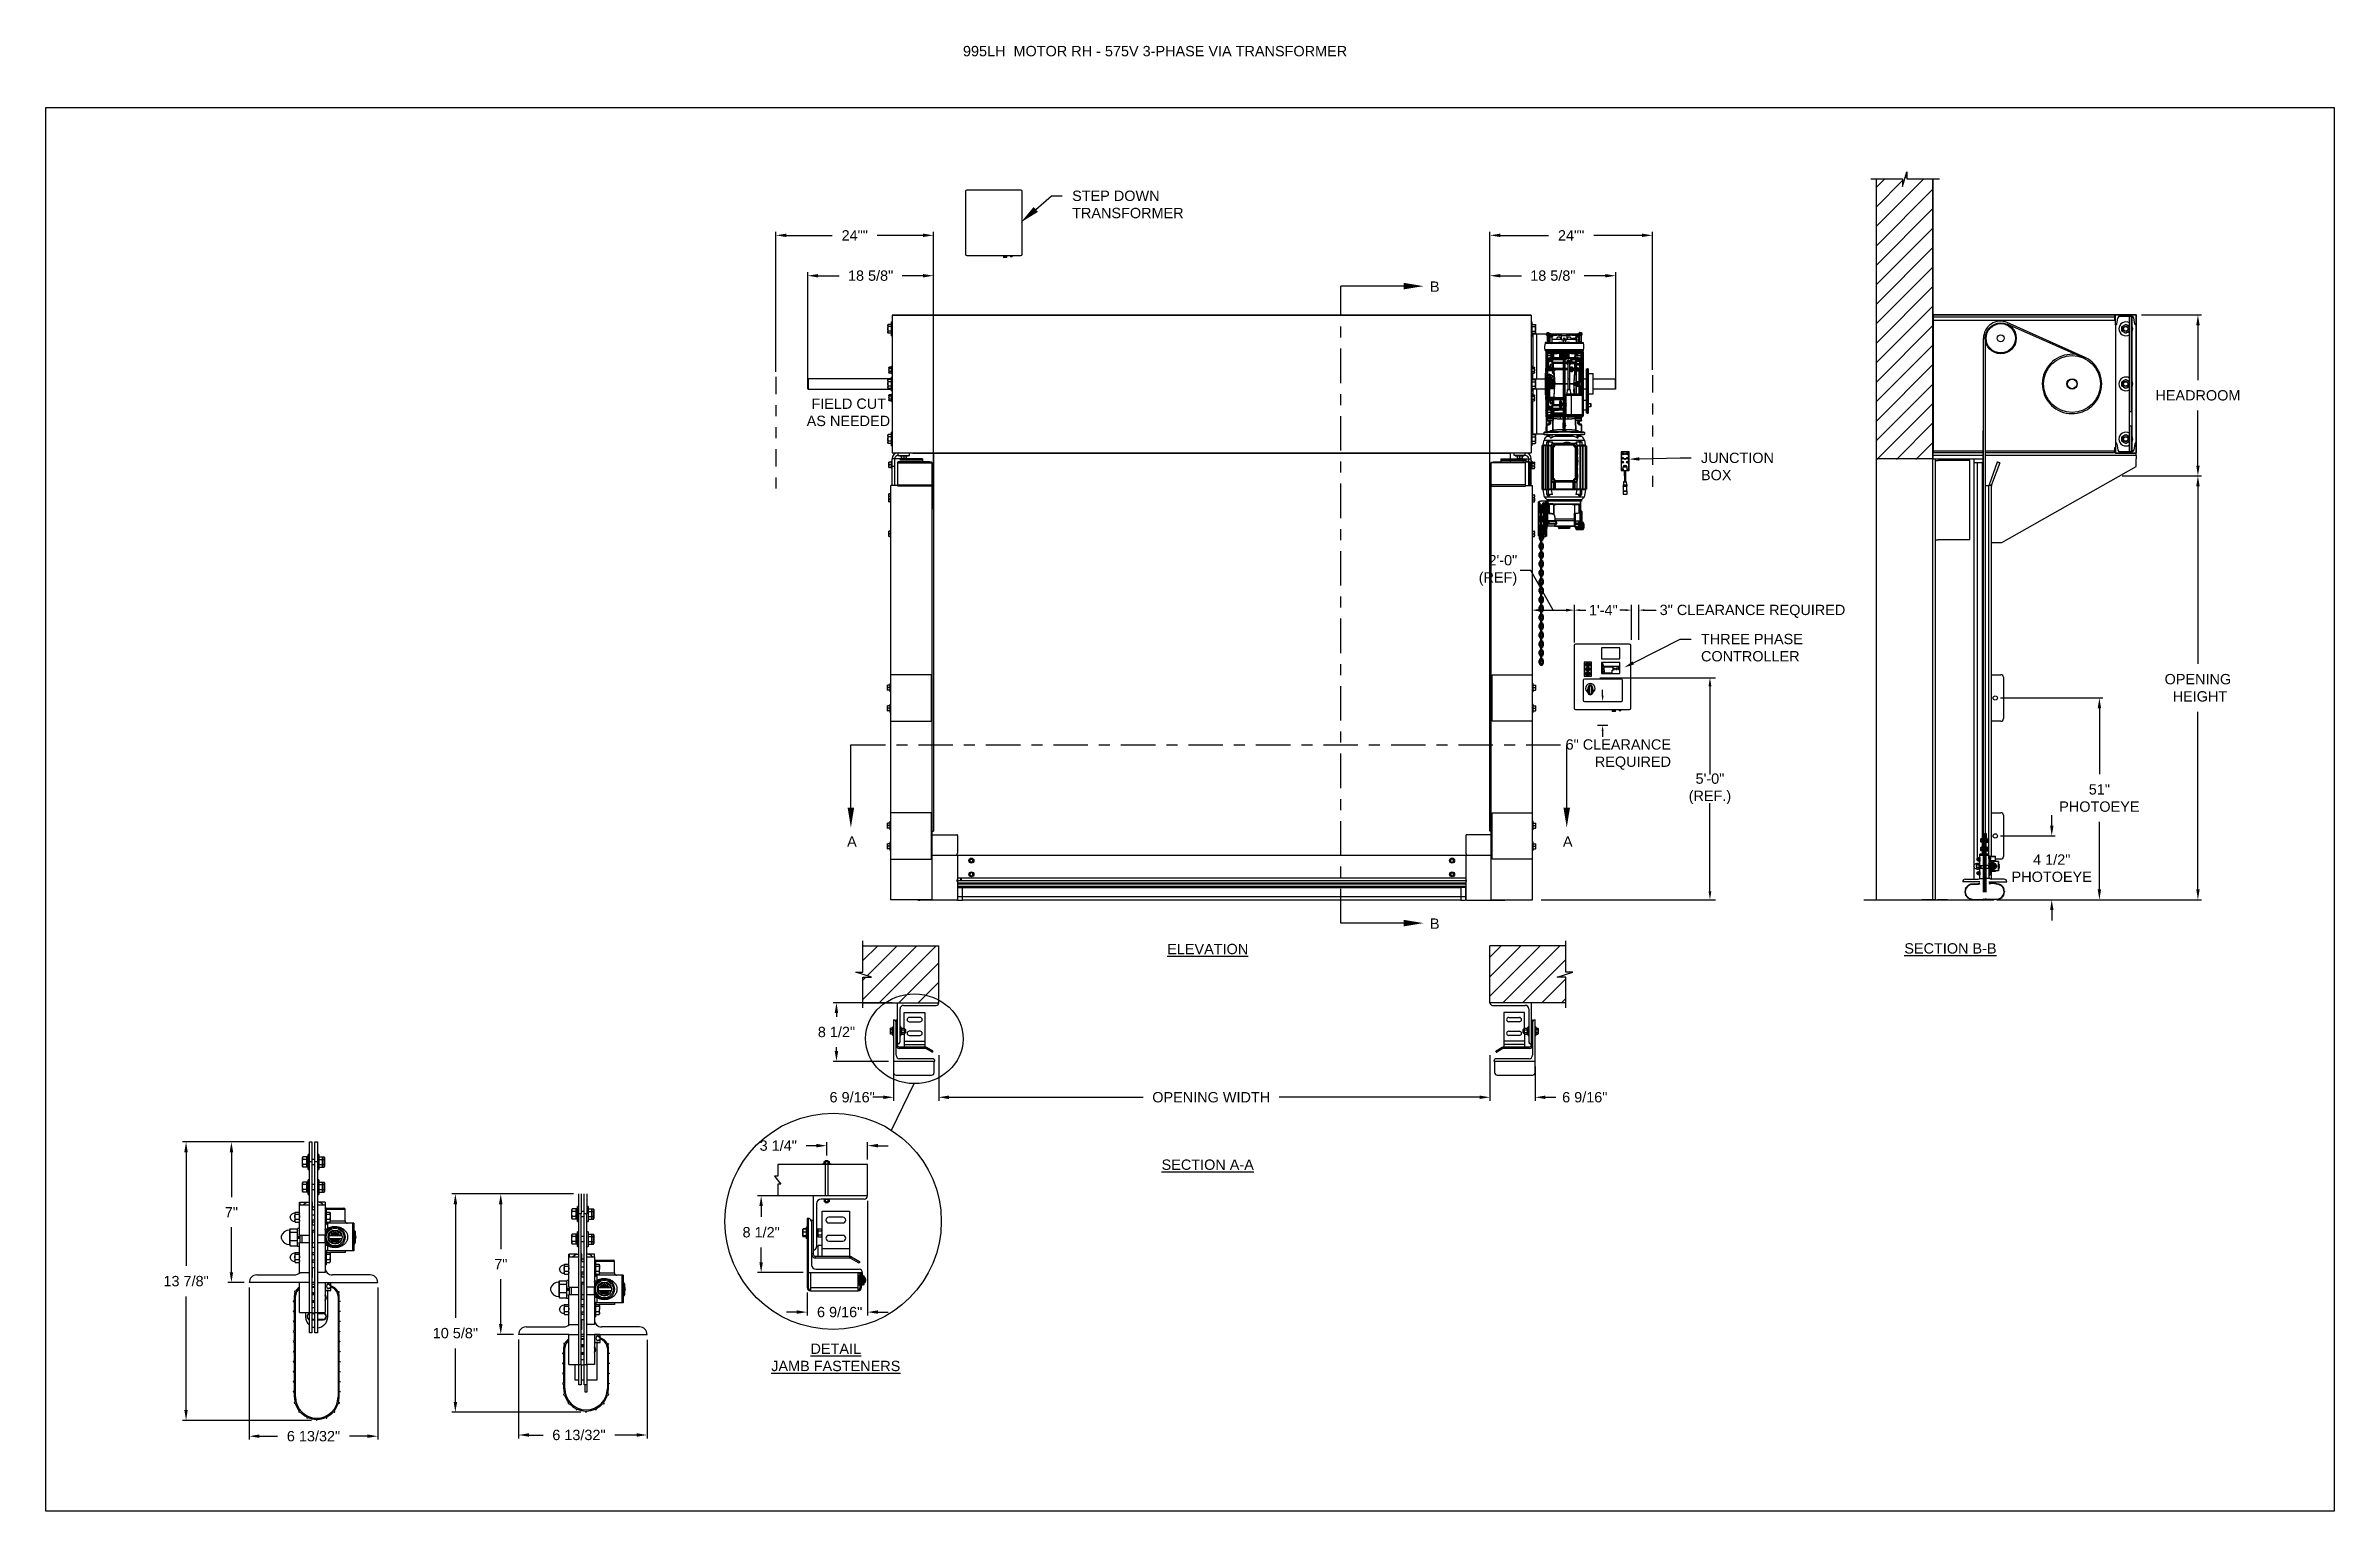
# Model space of a CAD drawing. Header units: inches. Extents: x 144.9 to 238.4, y 214.8 to 247.7.
# Drawn here: x 194.25 to 215.01, y 214.76 to 228.05 of the extents above; entities that cross this region are included whole.
import ezdxf
from ezdxf import colors
from ezdxf.entities.mleader import LeaderData, LeaderLine
from ezdxf.math import Vec2, Vec3

# ---------------------------------------------------------------- set-up
doc = ezdxf.new("R2010")
doc.units = ezdxf.units.IN
doc.header["$LTSCALE"] = 0.25
doc.header["$MEASUREMENT"] = 0
doc.linetypes.add('CENTER', pattern=[2, 1.25, -0.25, 0.25, -0.25])
doc.linetypes.add('PHANTOM2', pattern=[1.25, 0.625, -0.125, 0.125, -0.125, 0.125, -0.125])
for name, color, linetype in [('575V 3-PHASE 60HZ', 4, 'Continuous'), ('ANNOTATIONS', 1, 'Continuous'), ('DETAILS', 4, 'Continuous'), ('HIDDEN', 6, 'PHANTOM2'), ('MOTOR RH', 7, 'Continuous'), ('SECTION CUTS', 6, 'CENTER')]:
    doc.layers.add(name, color=color, linetype=linetype)
doc.styles.add('ARIAL', font='arial.ttf', dxfattribs={"height": 0.09375})
doc.styles.add('ROMANS', font='Romans', dxfattribs={"height": 0.09375})
doc.styles.get("Standard").update_dxf_attribs({"font": 'romans.shx'})
doc.dimstyles.get("Standard").update_dxf_attribs({"dimscale": 60, "dimtxt": 0.0833, "dimasz": 0.0833, "dimexe": 0.0833, "dimexo": 0.04, "dimgap": 0.09, "dimtad": 0, "dimtih": 1, "dimtoh": 1, "dimdec": 4, "dimzin": 1, "dimdsep": 46, "dimlunit": 4, "dimtxsty": 'Standard', "dimcen": 0.09, "dimclrt": 150, "dimadec": 4, "dimazin": 2, "dimtfac": 1, "dimtdec": 0, "dimtofl": 0, "dimtmove": 0, "dimatfit": 3, "dimfxl": 1, "dimtolj": 1, "dimtzin": 0, "dimlwd": -1, "dimlwe": -1, "dimarcsym": 1})
doc.dimstyles.new('STANDARD$0', dxfattribs={"dimtxt": 0.09375, "dimasz": 0.09375, "dimexe": 0.03125, "dimexo": 0.046875, "dimgap": 0.09, "dimtad": 0, "dimtih": 1, "dimtoh": 1, "dimdec": 4, "dimzin": 0, "dimdsep": 46, "dimtxsty": 'ARIAL', "dimcen": 0.09, "dimadec": 0, "dimazin": 0, "dimtfac": 1, "dimtdec": 4, "dimtofl": 0, "dimtmove": 0, "dimatfit": 1, "dimfxl": 1, "dimtolj": 1, "dimtzin": 0, "dimarcsym": 0})
pattern_1 = [(45, (24.16132, -30.93622), (-0.08838835, 0.08838835), [])]

msp = doc.modelspace()

# ---------------------------------------------------------------- texts
at = {"layer": 'ANNOTATIONS', "insert": (202.57261, 228.05267), "char_height": 0.09375, "width": 4.6220629, "attachment_point": 1, "line_spacing_factor": 0.86134, "style": 'ARIAL'}
msp.add_mtext('995LH  MOTOR RH - 575V 3-PHASE VIA TRANSFORMER', dxfattribs=at)
at = {"layer": 'ANNOTATIONS', "char_height": 0.09375, "style": 'ARIAL'}
for s, insert, width, attachment_point in [('\\pi0.08607;FIELD CUT \\P\\pi0.04278;AS NEEDED', (201.11211, 224.85375), 0.8354983, 1), ('{\\LELEVATION}', (204.79314, 219.90627), 3.0834986, 2), ('{\\LSECTION B-B}', (211.53101, 219.91198), 1.3823677, 2), ('{\\LSECTION A-A}', (204.79314, 217.94954), 1.3823677, 2), ('{\\LDETAIL\\PJAMB FASTENERS}', (201.41901, 216.27976), 1.3823677, 2)]:
    msp.add_mtext(s, dxfattribs=dict(at, insert=insert, width=width, attachment_point=attachment_point))
for s, insert, attachment_point in [('2\'-0"\\P(REF)', (207.6008, 223.29461), 6), ('1\'-4"', (208.2515, 222.93369), 4), ('3" CLEARANCE REQUIRED', (210.57728, 222.92308), 6), ('6" CLEARANCE\\PREQUIRED', (208.99609, 221.62404), 6), ('5\'-0"\\P(REF.)', (209.34929, 221.31315), 5), ('\\A1;6 9/16"', (201.56752, 218.5141), 5), ('\\A1;6 9/16"', (208.21365, 218.5141), 5)]:
    msp.add_mtext(s, dxfattribs=dict(at, insert=insert, attachment_point=attachment_point))
at = {"layer": 'SECTION CUTS', "style": 'ARIAL'}
for s, p in [('B', (206.8093, 225.82175)), ('A', (201.52156, 220.78814)), ('A', (208.01556, 220.78814)), ('B', (206.8093, 220.04261))]:
    msp.add_text(s, height=0.09375, dxfattribs=at).set_placement(p)

# ---------------------------------------------------------------- blocks, each defined once
blk = doc.blocks.new('*D4')
at = {"layer": 'ANNOTATIONS', "color": 0, "lineweight": -2, "transparency": 16777216}
for p, q in [((201.164, 225.033), (201.164, 225.999)), ((201.258, 225.968), (201.45, 225.968)), ((202.211, 225.968), (202.02, 225.968)), ((202.305, 223.849), (202.305, 225.999))]:
    blk.add_line(p, q, dxfattribs=at)
at = {"layer": 'ANNOTATIONS', "color": 0, "transparency": 16777216}
for points in [[(201.258, 225.983), (201.258, 225.952), (201.164, 225.968)], [(202.211, 225.983), (202.211, 225.952), (202.305, 225.968)]]:
    blk.add_solid(points, dxfattribs=at)
at = {"layer": 'defpoints', "color": 0, "transparency": 16777216}
for p in [(201.164, 225.968), (201.164, 224.986), (202.305, 223.802)]:
    blk.add_point(p, dxfattribs=at)
at = {"layer": 'ANNOTATIONS', "color": 0, "transparency": 16777216, "insert": (201.735, 225.968), "char_height": 0.09375, "attachment_point": 5, "style": 'ARIAL'}
blk.add_mtext('\\A1;18 5/8"', dxfattribs=at)
blk = doc.blocks.new('*D5')
at = {"layer": 'ANNOTATIONS', "color": 0, "lineweight": -2, "transparency": 16777216}
for p, q in [((207.353, 223.849), (207.353, 225.999)), ((207.447, 225.968), (207.639, 225.968)), ((208.4, 225.968), (208.209, 225.968)), ((208.494, 224.99), (208.494, 225.999))]:
    blk.add_line(p, q, dxfattribs=at)
at = {"layer": 'ANNOTATIONS', "color": 0, "transparency": 16777216}
for points in [[(207.447, 225.983), (207.447, 225.952), (207.353, 225.968)], [(208.4, 225.983), (208.4, 225.952), (208.494, 225.968)]]:
    blk.add_solid(points, dxfattribs=at)
at = {"layer": 'defpoints', "color": 0, "transparency": 16777216}
for p in [(207.353, 225.968), (208.494, 224.943), (207.353, 223.802)]:
    blk.add_point(p, dxfattribs=at)
at = {"layer": 'ANNOTATIONS', "color": 0, "transparency": 16777216, "insert": (207.924, 225.968), "char_height": 0.09375, "attachment_point": 5, "style": 'ARIAL'}
blk.add_mtext('\\A1;18 5/8"', dxfattribs=at)
blk = doc.blocks.new('*D6')
at = {"layer": 'ANNOTATIONS', "color": 0, "lineweight": -2, "transparency": 16777216}
for p, q in [((200.876, 225.097), (200.876, 226.365)), ((200.97, 226.334), (201.386, 226.334)), ((202.211, 226.334), (201.795, 226.334)), ((202.305, 223.849), (202.305, 226.365))]:
    blk.add_line(p, q, dxfattribs=at)
at = {"layer": 'ANNOTATIONS', "color": 0, "transparency": 16777216}
for points in [[(200.97, 226.35), (200.97, 226.319), (200.876, 226.334)], [(202.211, 226.35), (202.211, 226.319), (202.305, 226.334)]]:
    blk.add_solid(points, dxfattribs=at)
at = {"layer": 'defpoints', "color": 0, "transparency": 16777216}
for p in [(202.305, 226.334), (200.876, 225.05), (202.305, 223.802)]:
    blk.add_point(p, dxfattribs=at)
at = {"layer": 'ANNOTATIONS', "color": 0, "transparency": 16777216, "insert": (201.591, 226.334), "char_height": 0.0938, "attachment_point": 5, "style": 'ARIAL'}
blk.add_mtext('\\A1;24""', dxfattribs=at)
blk = doc.blocks.new('*D7')
at = {"layer": 'ANNOTATIONS', "color": 0, "lineweight": -2, "transparency": 16777216}
for p, q in [((207.353, 223.849), (207.353, 226.365)), ((207.447, 226.334), (207.886, 226.334)), ((208.733, 226.334), (208.295, 226.334)), ((208.827, 225.113), (208.827, 226.365))]:
    blk.add_line(p, q, dxfattribs=at)
at = {"layer": 'ANNOTATIONS', "color": 0, "transparency": 16777216}
for points in [[(207.447, 226.35), (207.447, 226.319), (207.353, 226.334)], [(208.733, 226.35), (208.733, 226.319), (208.827, 226.334)]]:
    blk.add_solid(points, dxfattribs=at)
at = {"layer": 'defpoints', "color": 0, "transparency": 16777216}
for p in [(207.353, 226.334), (208.827, 225.066), (207.353, 223.802)]:
    blk.add_point(p, dxfattribs=at)
at = {"layer": 'ANNOTATIONS', "color": 0, "transparency": 16777216, "insert": (208.09, 226.334), "char_height": 0.0938, "attachment_point": 5, "style": 'ARIAL'}
blk.add_mtext('\\A1;24""', dxfattribs=at)
blk = doc.blocks.new('*D15')
at = {"layer": 'ANNOTATIONS', "color": 0, "lineweight": -2, "transparency": 16777216}
for p, q in [((201.932, 219.372), (201.394, 219.372)), ((201.425, 219.278), (201.425, 219.245)), ((201.896, 218.84), (201.394, 218.84)), ((201.425, 218.934), (201.425, 218.968))]:
    blk.add_line(p, q, dxfattribs=at)
at = {"layer": 'ANNOTATIONS', "color": 0, "transparency": 16777216}
for points in [[(201.409, 219.278), (201.441, 219.278), (201.425, 219.372)], [(201.409, 218.934), (201.441, 218.934), (201.425, 218.84)]]:
    blk.add_solid(points, dxfattribs=at)
at = {"layer": 'defpoints', "color": 0, "transparency": 16777216}
for p in [(201.978, 219.372), (201.425, 218.84), (201.943, 218.84)]:
    blk.add_point(p, dxfattribs=at)
at = {"layer": 'ANNOTATIONS', "color": 0, "transparency": 16777216, "insert": (201.425, 219.106), "char_height": 0.0938, "attachment_point": 5, "style": 'ARIAL'}
blk.add_mtext('\\A1;8 1/2"', dxfattribs=at)
blk = doc.blocks.new('*D9')
at = {"layer": 'ANNOTATIONS', "color": 0, "lineweight": -2, "transparency": 16777216}
for p, q in [((196.597, 218.109), (195.493, 218.109)), ((195.525, 218.016), (195.525, 216.985)), ((195.525, 215.677), (195.525, 216.708)), ((196.663, 215.583), (195.493, 215.583))]:
    blk.add_line(p, q, dxfattribs=at)
at = {"layer": 'ANNOTATIONS', "color": 0, "transparency": 16777216}
for points in [[(195.509, 218.016), (195.54, 218.016), (195.525, 218.109)], [(195.509, 215.677), (195.54, 215.677), (195.525, 215.583)]]:
    blk.add_solid(points, dxfattribs=at)
at = {"layer": 'defpoints', "color": 0, "transparency": 16777216}
for p in [(195.525, 218.109), (196.644, 218.109), (196.71, 215.583)]:
    blk.add_point(p, dxfattribs=at)
at = {"layer": 'ANNOTATIONS', "color": 0, "transparency": 16777216, "insert": (195.525, 216.846), "char_height": 0.09375, "attachment_point": 5, "style": 'ARIAL'}
blk.add_mtext('\\A1;13 7/8"', dxfattribs=at)
blk = doc.blocks.new('*D10')
at = {"layer": 'ANNOTATIONS', "color": 0, "lineweight": -2, "transparency": 16777216}
for p, q in [((196.597, 218.109), (195.905, 218.109)), ((195.936, 218.016), (195.936, 217.608)), ((195.936, 216.927), (195.936, 217.335)), ((196.051, 216.834), (195.905, 216.834))]:
    blk.add_line(p, q, dxfattribs=at)
at = {"layer": 'ANNOTATIONS', "color": 0, "transparency": 16777216}
for points in [[(195.921, 218.016), (195.952, 218.016), (195.936, 218.109)], [(195.921, 216.927), (195.952, 216.927), (195.936, 216.834)]]:
    blk.add_solid(points, dxfattribs=at)
at = {"layer": 'defpoints', "color": 0, "transparency": 16777216}
for p in [(196.644, 218.109), (195.936, 216.834), (196.098, 216.834)]:
    blk.add_point(p, dxfattribs=at)
at = {"layer": 'ANNOTATIONS', "color": 0, "transparency": 16777216, "insert": (195.936, 217.471), "char_height": 0.0938, "attachment_point": 5, "style": 'ARIAL'}
blk.add_mtext('\\A1;7"', dxfattribs=at)
blk = doc.blocks.new('*D11')
at = {"layer": 'ANNOTATIONS', "color": 0, "lineweight": -2, "transparency": 16777216}
for p, q in [((196.098, 216.788), (196.098, 215.408)), ((197.264, 216.787), (197.264, 215.408)), ((196.191, 215.439), (196.355, 215.439)), ((197.17, 215.439), (197.007, 215.439))]:
    blk.add_line(p, q, dxfattribs=at)
at = {"layer": 'ANNOTATIONS', "color": 0, "transparency": 16777216}
for points in [[(196.191, 215.455), (196.191, 215.424), (196.098, 215.439)], [(197.17, 215.455), (197.17, 215.424), (197.264, 215.439)]]:
    blk.add_solid(points, dxfattribs=at)
at = {"layer": 'defpoints', "color": 0, "transparency": 16777216}
for p in [(196.098, 216.834), (197.264, 216.834), (197.264, 215.439)]:
    blk.add_point(p, dxfattribs=at)
at = {"layer": 'ANNOTATIONS', "color": 0, "transparency": 16777216, "insert": (196.681, 215.439), "char_height": 0.09375, "attachment_point": 5, "style": 'ARIAL'}
blk.add_mtext('\\A1;6 13/32"', dxfattribs=at)
blk = doc.blocks.new('*D12')
at = {"layer": 'ANNOTATIONS', "color": 0, "lineweight": -2, "transparency": 16777216}
for p, q in [((201.707, 217.574), (201.707, 216.534)), ((201.159, 216.742), (201.159, 216.534)), ((201.065, 216.565), (200.971, 216.565)), ((201.801, 216.565), (201.895, 216.565))]:
    blk.add_line(p, q, dxfattribs=at)
at = {"layer": 'ANNOTATIONS', "color": 0, "transparency": 16777216}
for points in [[(201.065, 216.581), (201.065, 216.55), (201.159, 216.565)], [(201.801, 216.581), (201.801, 216.55), (201.707, 216.565)]]:
    blk.add_solid(points, dxfattribs=at)
at = {"layer": 'defpoints', "color": 0, "transparency": 16777216}
for p in [(201.707, 217.621), (201.159, 216.789), (201.707, 216.565)]:
    blk.add_point(p, dxfattribs=at)
at = {"layer": 'ANNOTATIONS', "color": 0, "transparency": 16777216, "insert": (201.454, 216.565), "char_height": 0.09375, "attachment_point": 5, "style": 'ARIAL'}
blk.add_mtext('\\A1;6 9/16"', dxfattribs=at)
blk = doc.blocks.new('*D13')
at = {"layer": 'ANNOTATIONS', "color": 0, "lineweight": -2, "transparency": 16777216}
for p, q in [((201.048, 217.621), (200.71, 217.621)), ((200.742, 217.527), (200.742, 217.428)), ((200.742, 217.016), (200.742, 217.151)), ((201.122, 216.923), (200.71, 216.923))]:
    blk.add_line(p, q, dxfattribs=at)
at = {"layer": 'ANNOTATIONS', "color": 0, "transparency": 16777216}
for points in [[(200.726, 217.527), (200.757, 217.527), (200.742, 217.621)], [(200.726, 217.016), (200.757, 217.016), (200.742, 216.923)]]:
    blk.add_solid(points, dxfattribs=at)
at = {"layer": 'defpoints', "color": 0, "transparency": 16777216}
for p in [(201.095, 217.621), (200.742, 216.923), (201.168, 216.923)]:
    blk.add_point(p, dxfattribs=at)
at = {"layer": 'ANNOTATIONS', "color": 0, "transparency": 16777216, "insert": (200.742, 217.289), "char_height": 0.0938, "attachment_point": 5, "style": 'ARIAL'}
blk.add_mtext('\\A1;8 1/2"', dxfattribs=at)
blk = doc.blocks.new('*D14')
at = {"layer": 'ANNOTATIONS', "color": 0, "lineweight": -2, "transparency": 16777216}
for p, q in [((201.244, 218.075), (201.15, 218.075)), ((201.337, 217.985), (201.337, 218.107)), ((201.707, 217.951), (201.707, 218.107)), ((201.801, 218.075), (201.895, 218.075))]:
    blk.add_line(p, q, dxfattribs=at)
at = {"layer": 'ANNOTATIONS', "color": 0, "transparency": 16777216}
for points in [[(201.244, 218.091), (201.244, 218.06), (201.337, 218.075)], [(201.801, 218.091), (201.801, 218.06), (201.707, 218.075)]]:
    blk.add_solid(points, dxfattribs=at)
at = {"layer": 'defpoints', "color": 0, "transparency": 16777216}
for p in [(201.707, 218.075), (201.337, 217.939), (201.707, 217.904)]:
    blk.add_point(p, dxfattribs=at)
at = {"layer": 'ANNOTATIONS', "color": 0, "transparency": 16777216, "insert": (200.897, 218.075), "char_height": 0.0938, "attachment_point": 5, "style": 'ARIAL'}
blk.add_mtext('\\A1;3 1/4"', dxfattribs=at)
blk = doc.blocks.new('*D8')
at = {"layer": 'ANNOTATIONS', "color": 0, "lineweight": -2, "transparency": 16777216}
for p, q in [((202.353, 218.896), (202.353, 218.483)), ((207.353, 218.896), (207.353, 218.483)), ((202.447, 218.514), (204.208, 218.514)), ((207.26, 218.514), (205.441, 218.514))]:
    blk.add_line(p, q, dxfattribs=at)
at = {"layer": 'ANNOTATIONS', "color": 0, "transparency": 16777216}
for points in [[(202.447, 218.53), (202.447, 218.498), (202.353, 218.514)], [(207.26, 218.53), (207.26, 218.499), (207.353, 218.514)]]:
    blk.add_solid(points, dxfattribs=at)
at = {"layer": 'defpoints', "color": 0, "transparency": 16777216}
for p in [(202.353, 218.943), (207.353, 218.943), (207.353, 218.514)]:
    blk.add_point(p, dxfattribs=at)
at = {"layer": 'ANNOTATIONS', "color": 0, "transparency": 16777216, "insert": (204.825, 218.514), "char_height": 0.09375, "attachment_point": 5, "style": 'ARIAL'}
blk.add_mtext('\\A1;OPENING WIDTH', dxfattribs=at)
blk = doc.blocks.new('*D91')
at = {"layer": 'ANNOTATIONS', "color": 0, "lineweight": -2, "transparency": 16777216}
for p, q in [((199.041, 217.638), (197.937, 217.638)), ((197.968, 217.544), (197.968, 216.513)), ((197.968, 215.751), (197.968, 216.236)), ((199.107, 215.658), (197.937, 215.658))]:
    blk.add_line(p, q, dxfattribs=at)
at = {"layer": 'ANNOTATIONS', "color": 0, "transparency": 16777216}
for points in [[(197.952, 217.544), (197.984, 217.544), (197.968, 217.638)], [(197.952, 215.751), (197.984, 215.751), (197.968, 215.658)]]:
    blk.add_solid(points, dxfattribs=at)
at = {"layer": 'defpoints', "color": 0, "transparency": 16777216}
for p in [(197.968, 217.638), (199.088, 217.638), (199.154, 215.658)]:
    blk.add_point(p, dxfattribs=at)
at = {"layer": 'ANNOTATIONS', "color": 0, "transparency": 16777216, "insert": (197.968, 216.374), "char_height": 0.09375, "attachment_point": 5, "style": 'ARIAL'}
blk.add_mtext('\\A1;10 5/8"', dxfattribs=at)
blk = doc.blocks.new('*D92')
at = {"layer": 'ANNOTATIONS', "color": 0, "lineweight": -2, "transparency": 16777216}
for p, q in [((199.041, 217.638), (198.348, 217.638)), ((198.38, 217.544), (198.38, 217.137)), ((198.38, 216.456), (198.38, 216.863)), ((198.494, 216.362), (198.348, 216.362))]:
    blk.add_line(p, q, dxfattribs=at)
at = {"layer": 'ANNOTATIONS', "color": 0, "transparency": 16777216}
for points in [[(198.364, 217.544), (198.395, 217.544), (198.38, 217.638)], [(198.364, 216.456), (198.395, 216.456), (198.38, 216.362)]]:
    blk.add_solid(points, dxfattribs=at)
at = {"layer": 'defpoints', "color": 0, "transparency": 16777216}
for p in [(199.088, 217.638), (198.38, 216.362), (198.541, 216.362)]:
    blk.add_point(p, dxfattribs=at)
at = {"layer": 'ANNOTATIONS', "color": 0, "transparency": 16777216, "insert": (198.38, 217), "char_height": 0.0938, "attachment_point": 5, "style": 'ARIAL'}
blk.add_mtext('\\A1;7"', dxfattribs=at)
blk = doc.blocks.new('*D93')
at = {"layer": 'ANNOTATIONS', "color": 0, "lineweight": -2, "transparency": 16777216}
for p, q in [((198.541, 216.316), (198.541, 215.419)), ((199.707, 216.315), (199.707, 215.419)), ((198.635, 215.45), (198.763, 215.45)), ((199.614, 215.45), (199.415, 215.45))]:
    blk.add_line(p, q, dxfattribs=at)
at = {"layer": 'ANNOTATIONS', "color": 0, "transparency": 16777216}
for points in [[(198.635, 215.466), (198.635, 215.435), (198.541, 215.45)], [(199.614, 215.466), (199.614, 215.435), (199.707, 215.45)]]:
    blk.add_solid(points, dxfattribs=at)
at = {"layer": 'defpoints', "color": 0, "transparency": 16777216}
for p in [(198.541, 216.363), (199.707, 216.362), (199.707, 215.45)]:
    blk.add_point(p, dxfattribs=at)
at = {"layer": 'ANNOTATIONS', "color": 0, "transparency": 16777216, "insert": (199.089, 215.45), "char_height": 0.09375, "attachment_point": 5, "style": 'ARIAL'}
blk.add_mtext('\\A1;6 13/32"', dxfattribs=at)
blk = doc.blocks.new('*D119')
at = {"layer": 'ANNOTATIONS', "color": 0, "lineweight": -2, "transparency": 16777216}
for p, q in [((212.45, 220.979), (212.45, 221.073)), ((211.984, 220.885), (212.482, 220.885)), ((211.952, 220.306), (212.482, 220.306)), ((212.45, 220.212), (212.45, 220.119))]:
    blk.add_line(p, q, dxfattribs=at)
at = {"layer": 'ANNOTATIONS', "color": 0, "transparency": 16777216}
for points in [[(212.435, 220.979), (212.466, 220.979), (212.45, 220.885)], [(212.435, 220.212), (212.466, 220.212), (212.45, 220.306)]]:
    blk.add_solid(points, dxfattribs=at)
at = {"layer": 'defpoints', "color": 0, "transparency": 16777216}
for p in [(211.938, 220.885), (212.45, 220.885), (211.905, 220.306)]:
    blk.add_point(p, dxfattribs=at)
at = {"layer": 'ANNOTATIONS', "color": 0, "transparency": 16777216, "insert": (212.45, 220.592), "char_height": 0.0938, "attachment_point": 5, "style": 'ARIAL'}
blk.add_mtext('\\A1;4 1/2"\\PPHOTOEYE', dxfattribs=at)
blk = doc.blocks.new('*D120')
at = {"layer": 'ANNOTATIONS', "color": 0, "lineweight": -2, "transparency": 16777216}
for p, q in [((211.984, 222.137), (212.914, 222.137)), ((212.882, 222.043), (212.882, 221.446)), ((212.882, 220.4), (212.882, 221.012)), ((211.952, 220.306), (212.914, 220.306))]:
    blk.add_line(p, q, dxfattribs=at)
at = {"layer": 'ANNOTATIONS', "color": 0, "transparency": 16777216}
for points in [[(212.867, 222.043), (212.898, 222.043), (212.882, 222.137)], [(212.867, 220.4), (212.898, 220.4), (212.882, 220.306)]]:
    blk.add_solid(points, dxfattribs=at)
at = {"layer": 'defpoints', "color": 0, "transparency": 16777216}
for p in [(211.938, 222.137), (212.882, 222.137), (211.905, 220.306)]:
    blk.add_point(p, dxfattribs=at)
at = {"layer": 'ANNOTATIONS', "color": 0, "transparency": 16777216, "insert": (212.882, 221.229), "char_height": 0.0938, "attachment_point": 5, "style": 'ARIAL'}
blk.add_mtext('\\A1;51"\\PPHOTOEYE', dxfattribs=at)
blk = doc.blocks.new('*D127')
at = {"layer": 'ANNOTATIONS', "color": 0, "lineweight": -2, "transparency": 16777216}
for p, q in [((213.089, 224.152), (213.808, 224.152)), ((213.776, 224.058), (213.776, 222.446)), ((213.776, 220.4), (213.776, 222.012)), ((212.844, 220.306), (213.808, 220.306))]:
    blk.add_line(p, q, dxfattribs=at)
at = {"layer": 'ANNOTATIONS', "color": 0, "transparency": 16777216}
for points in [[(213.761, 224.058), (213.792, 224.058), (213.776, 224.152)], [(213.761, 220.4), (213.792, 220.4), (213.776, 220.306)]]:
    blk.add_solid(points, dxfattribs=at)
at = {"layer": 'defpoints', "color": 0, "transparency": 16777216}
for p in [(213.043, 224.152), (213.776, 224.152), (212.797, 220.306)]:
    blk.add_point(p, dxfattribs=at)
at = {"layer": 'ANNOTATIONS', "color": 0, "transparency": 16777216, "insert": (213.776, 222.229), "char_height": 0.09375, "attachment_point": 5, "style": 'ARIAL'}
blk.add_mtext('\\A1;OPENING\\P HEIGHT', dxfattribs=at)
blk = doc.blocks.new('*D128')
at = {"layer": 'ANNOTATIONS', "color": 0, "lineweight": -2, "transparency": 16777216}
for p, q in [((213.264, 225.613), (213.808, 225.613)), ((213.776, 225.519), (213.776, 225.021)), ((213.776, 224.246), (213.776, 224.744)), ((213.495, 224.152), (213.808, 224.152))]:
    blk.add_line(p, q, dxfattribs=at)
at = {"layer": 'ANNOTATIONS', "color": 0, "transparency": 16777216}
for points in [[(213.761, 225.519), (213.792, 225.519), (213.776, 225.613)], [(213.761, 224.246), (213.792, 224.246), (213.776, 224.152)]]:
    blk.add_solid(points, dxfattribs=at)
at = {"layer": 'defpoints', "color": 0, "transparency": 16777216}
for p in [(213.217, 225.613), (213.776, 225.613), (213.449, 224.152)]:
    blk.add_point(p, dxfattribs=at)
at = {"layer": 'ANNOTATIONS', "color": 0, "transparency": 16777216, "insert": (213.776, 224.882), "char_height": 0.09375, "attachment_point": 5, "style": 'ARIAL'}
blk.add_mtext('\\A1;HEADROOM ', dxfattribs=at)

# ---------------------------------------------------------------- dimensions: what is measured, and where the dimension line sits
at = {"layer": 'ANNOTATIONS'}
for base, p1, p2, text, picture, middle in [((202.30506, 226.33417), (200.8761, 225.0499), (202.30506, 223.80249), '24""', '*D6', (201.59058, 226.33417)), ((207.35338, 226.33417), (208.82695, 225.06585), (207.35338, 223.80249), '24""', '*D7', (208.09016, 226.33417)), ((201.16444, 225.96781), (202.30506, 223.80249), (201.16444, 224.98588), '18 5/8"', '*D4', (201.73475, 225.96781)), ((207.35338, 225.96781), (208.494, 224.94317), (207.35338, 223.80249), '18 5/8"', '*D5', (207.92369, 225.96781)), ((201.70731, 218.07549), (201.33737, 217.93857), (201.70731, 217.90398), '3 1/4"', '*D14', (200.8968, 218.07549)), ((201.70731, 216.56522), (201.15858, 216.78884), (201.70731, 217.62073), '6 9/16"', '*D12', (201.45369, 216.56522)), ((197.26396, 215.4395), (196.09756, 216.83441), (197.26396, 216.83356), '6 13/32"', '*D11', (196.68076, 215.4395)), ((199.7073, 215.45037), (198.54091, 216.36263), (199.7073, 216.36178), '6 13/32"', '*D93', (199.089, 215.45037))]:
    dim = msp.add_linear_dim(base=base, p1=p1, p2=p2, text=text, dimstyle='STANDARD$0', dxfattribs=at)
    dim.commit()
    dim.dimension.update_dxf_attribs({"geometry": picture, "text_midpoint": middle, "dimtype": 160})
for base, p1, p2, angle, text, picture, middle, dimtype in [((213.77647, 225.61294), (213.44858, 224.15183), (213.2175, 225.61294), 90, 'HEADROOM ', '*D128', (213.77647, 224.88238), 160), ((213.77647, 224.15183), (212.79677, 220.30619), (213.04257, 224.15183), 90, 'OPENING\\P HEIGHT', '*D127', (213.77647, 222.22901), 160), ((212.88234, 222.13667), (211.90539, 220.30619), (211.9376, 222.13667), 90, '51"\\PPHOTOEYE', '*D120', (212.88234, 221.22874), 160), ((212.45042, 220.88518), (211.90539, 220.30619), (211.9376, 220.88518), 90, '4 1/2"\\PPHOTOEYE', '*D119', (212.45042, 220.59176), 160), ((201.42495, 218.84047), (201.97838, 219.37172), (201.94322, 218.84047), 90, '8 1/2"', '*D15', (201.42495, 219.10609), 160), ((207.35339, 218.51421), (202.35338, 218.94266), (207.35338, 218.94277), 0.001172, 'OPENING WIDTH', '*D8', (204.82452, 218.51415), 161), ((200.74162, 216.92272), (201.0947, 217.62073), (201.1684, 216.92272), 90, '8 1/2"', '*D13', (200.74162, 217.2894), 160)]:
    dim = msp.add_linear_dim(base=base, p1=p1, p2=p2, angle=angle, text=text, dimstyle='STANDARD$0', dxfattribs=at)
    dim.commit()
    dim.dimension.update_dxf_attribs({"geometry": picture, "text_midpoint": middle, "dimtype": dimtype})
for base, p1, p2, text, picture, middle in [((195.5246, 218.10931), (196.71037, 215.58276), (196.64431, 218.10931), '13 7/8"', '*D9', (195.5246, 216.84603)), ((195.93633, 216.83356), (196.64431, 218.10931), (196.09756, 216.83356), '7"', '*D10', (195.93633, 217.47143)), ((197.96794, 217.63753), (199.15372, 215.65774), (199.08765, 217.63753), '10 5/8"', '*D91', (197.96794, 216.37426)), ((198.37967, 216.36178), (199.08765, 217.63753), (198.5409, 216.36178), '7"', '*D92', (198.37967, 216.99966))]:
    dim = msp.add_linear_dim(base=base, p1=p1, p2=p2, angle=90, text=text, dimstyle='STANDARD$0', override={"dimpost": ''}, dxfattribs=at)
    dim.commit()
    dim.dimension.update_dxf_attribs({"geometry": picture, "text_midpoint": middle, "dimtype": 160})

# ---------------------------------------------------------------- hatches: boundary and pattern name
at = {"layer": 'MOTOR RH'}
h = msp.add_hatch(dxfattribs=at)
h.set_pattern_fill('ANSI31', color=256, style=0)
h.set_pattern_definition([(45, (-14.16996, 1.74169), (-0.08838835, 0.08838835), [])])
edge = h.paths.add_edge_path()
edge.add_line((210.85607, 226.84658), (210.85607, 224.30017))
edge.add_line((210.85607, 224.30017), (211.37169, 224.30017))
edge.add_line((211.37169, 226.84658), (211.37169, 224.30017))
edge = h.paths.add_edge_path()
edge.add_line((210.80968, 226.84658), (211.09678, 226.84658))
edge.add_line((211.09678, 226.84658), (211.09678, 226.77788))
edge.add_line((211.09678, 226.77788), (211.1352, 226.91124))
edge.add_line((211.1352, 226.91124), (211.1352, 226.84658))
edge.add_line((211.1352, 226.84658), (211.43039, 226.84658))
at = {"layer": 'MOTOR RH', "linetype": 'Continuous'}
h = msp.add_hatch(dxfattribs=at)
h.set_pattern_fill('ANSI32', color=256, style=0)
h.set_pattern_definition([(45, (208.26792, 211.34623), (-0.265165, 0.265165), []), (45, (208.4447, 211.34623), (-0.265165, 0.265165), [])])
edge = h.paths.add_edge_path(flags=0)
edge.add_line((213.21544, 224.36088), (213.02794, 224.36088))
edge.add_line((213.02794, 224.36088), (213.02794, 224.35882))
edge.add_line((213.02794, 224.35882), (213.21544, 224.35882))
edge.add_arc((213.21544, 224.36088), 0.00206, 270, 360)
edge.add_line((213.2175, 224.36088), (213.2175, 225.61088))
edge.add_arc((213.21544, 225.61088), 0.00206, 0, 90)
edge.add_line((213.21544, 225.61294), (211.37375, 225.61294))
edge.add_arc((211.37375, 225.61088), 0.00206, 90, 180)
edge.add_line((211.37169, 225.61088), (211.37169, 225.50356))
edge.add_line((211.37169, 225.50356), (211.37375, 225.50356))
edge.add_line((211.37375, 225.50356), (211.37375, 225.61088))
edge.add_line((211.37375, 225.61088), (213.21544, 225.61088))
edge.add_line((213.21544, 225.61088), (213.21544, 224.36088))
at = {"layer": 'MOTOR RH'}
h = msp.add_hatch(dxfattribs=at)
h.set_pattern_fill('ANSI31', color=256, style=0)
h.set_pattern_definition(pattern_1)
h.paths.add_polyline_path([(202.35338, 219.88734), (201.66588, 219.88734), (201.66588, 219.65014), (201.60177, 219.65014), (201.74384, 219.60324), (201.66588, 219.60324), (201.66588, 219.37172), (202.35338, 219.37172), (202.35338, 219.53422)])
h = msp.add_hatch(dxfattribs=at)
h.set_pattern_fill('ANSI31', color=256, style=0)
h.set_pattern_definition(pattern_1)
h.paths.add_polyline_path([(208.10498, 219.65014), (208.04088, 219.65014), (208.04088, 219.88734), (207.35338, 219.88734), (207.35338, 219.37172), (207.37155, 219.37172), (208.04088, 219.37172), (208.04088, 219.60324), (207.96291, 219.60324)])

# ---------------------------------------------------------------- linework, layer by layer
at = {"layer": '575V 3-PHASE 60HZ'}
for p, q in [((202.59517, 226.73194), (202.59517, 226.16434)), ((203.09858, 226.74441), (202.60765, 226.74441)), ((203.11106, 226.16434), (203.11106, 226.73194)), ((202.60765, 226.15186), (203.09858, 226.15186)), ((202.94107, 226.14274), (202.94074, 226.14255)), ((202.94074, 226.14255), (202.94107, 226.14236)), ((202.94074, 226.14255), (202.97002, 226.14255)), ((202.94107, 226.14191), (202.94074, 226.14172)), ((202.94074, 226.14172), (202.94107, 226.14152)), ((202.94074, 226.14172), (202.97002, 226.14172)), ((202.94107, 226.14108), (202.94074, 226.14088)), ((202.94074, 226.14088), (202.94107, 226.14069)), ((202.94074, 226.14088), (202.97002, 226.14088)), ((202.94107, 226.14024), (202.94074, 226.14005)), ((202.94074, 226.14005), (202.94107, 226.13986)), ((202.94074, 226.14005), (202.97002, 226.14005)), ((202.94107, 226.13941), (202.94074, 226.13922)), ((202.94074, 226.13922), (202.94107, 226.13903)), ((202.94074, 226.13922), (202.97002, 226.13922)), ((202.94107, 226.13858), (202.94074, 226.13839)), ((202.94074, 226.13839), (202.94107, 226.1382)), ((202.94074, 226.13839), (202.97002, 226.13839)), ((202.94107, 226.13775), (202.94074, 226.13756)), ((202.94074, 226.13756), (202.94107, 226.13736)), ((202.94074, 226.13756), (202.97002, 226.13756)), ((202.94107, 226.13692), (202.94074, 226.13673)), ((202.94074, 226.13673), (202.94107, 226.13653)), ((202.94074, 226.13673), (202.97002, 226.13673)), ((202.94107, 226.15186), (202.94107, 226.14274)), ((202.96968, 226.14274), (202.94107, 226.14274)), ((202.94107, 226.14236), (202.94107, 226.14191)), ((202.94107, 226.14236), (202.96968, 226.14236)), ((202.96968, 226.14191), (202.94107, 226.14191)), ((202.94107, 226.14152), (202.94107, 226.14108)), ((202.94107, 226.14152), (202.96968, 226.14152)), ((202.96968, 226.14108), (202.94107, 226.14108)), ((202.94107, 226.14069), (202.94107, 226.14024)), ((202.94107, 226.14069), (202.96968, 226.14069)), ((202.96968, 226.14024), (202.94107, 226.14024)), ((202.94107, 226.13986), (202.94107, 226.13941)), ((202.94107, 226.13986), (202.96968, 226.13986)), ((202.96968, 226.13941), (202.94107, 226.13941)), ((202.94107, 226.13903), (202.94107, 226.13858)), ((202.94107, 226.13903), (202.96968, 226.13903)), ((202.96968, 226.13858), (202.94107, 226.13858)), ((202.94107, 226.1382), (202.94107, 226.13775)), ((202.94107, 226.1382), (202.96968, 226.1382)), ((202.96968, 226.13775), (202.94107, 226.13775)), ((202.94107, 226.13736), (202.94107, 226.13692)), ((202.94107, 226.13736), (202.96968, 226.13736)), ((202.96968, 226.13692), (202.94107, 226.13692)), ((202.94107, 226.13653), (202.94107, 226.13423)), ((202.94107, 226.13653), (202.96968, 226.13653)), ((202.96968, 226.13423), (202.94107, 226.13423)), ((202.96968, 226.14274), (202.96968, 226.15186)), ((202.97002, 226.14255), (202.96968, 226.14274)), ((202.96968, 226.14236), (202.97002, 226.14255)), ((202.96968, 226.14191), (202.96968, 226.14236)), ((202.97002, 226.14172), (202.96968, 226.14191)), ((202.96968, 226.14152), (202.97002, 226.14172)), ((202.96968, 226.14108), (202.96968, 226.14152)), ((202.97002, 226.14088), (202.96968, 226.14108)), ((202.96968, 226.14069), (202.97002, 226.14088)), ((202.96968, 226.14024), (202.96968, 226.14069)), ((202.97002, 226.14005), (202.96968, 226.14024)), ((202.96968, 226.13986), (202.97002, 226.14005)), ((202.96968, 226.13941), (202.96968, 226.13986)), ((202.97002, 226.13922), (202.96968, 226.13941)), ((202.96968, 226.13903), (202.97002, 226.13922)), ((202.96968, 226.13858), (202.96968, 226.13903)), ((202.97002, 226.13839), (202.96968, 226.13858)), ((202.96968, 226.1382), (202.97002, 226.13839)), ((202.96968, 226.13775), (202.96968, 226.1382)), ((202.97002, 226.13756), (202.96968, 226.13775)), ((202.96968, 226.13736), (202.97002, 226.13756)), ((202.96968, 226.13692), (202.96968, 226.13736)), ((202.97002, 226.13673), (202.96968, 226.13692)), ((202.96968, 226.13653), (202.97002, 226.13673)), ((202.96968, 226.13423), (202.96968, 226.13653)), ((203.00439, 226.1464), (203.00405, 226.14621)), ((203.00405, 226.14621), (203.00439, 226.14602)), ((203.00405, 226.14621), (203.01936, 226.14621)), ((203.00439, 226.14573), (203.00405, 226.14554)), ((203.00405, 226.14554), (203.00439, 226.14535)), ((203.00405, 226.14554), (203.01936, 226.14554)), ((203.00439, 226.14507), (203.00405, 226.14488)), ((203.00405, 226.14488), (203.00439, 226.14468)), ((203.00405, 226.14488), (203.01936, 226.14488)), ((203.00439, 226.1444), (203.00405, 226.14421)), ((203.00405, 226.14421), (203.00439, 226.14402)), ((203.00405, 226.14421), (203.01936, 226.14421)), ((203.00439, 226.14374), (203.00405, 226.14355)), ((203.00405, 226.14355), (203.00439, 226.14335)), ((203.00405, 226.14355), (203.01936, 226.14355)), ((203.00439, 226.14307), (203.00405, 226.14288)), ((203.00405, 226.14288), (203.00439, 226.14269)), ((203.00405, 226.14288), (203.01936, 226.14288)), ((203.00439, 226.14241), (203.00405, 226.14222)), ((203.00405, 226.14222), (203.00439, 226.14202)), ((203.00405, 226.14222), (203.01936, 226.14222)), ((203.00439, 226.14174), (203.00405, 226.14155)), ((203.00405, 226.14155), (203.00439, 226.14136)), ((203.00405, 226.14155), (203.01936, 226.14155)), ((203.00439, 226.15186), (203.00439, 226.1464)), ((203.00439, 226.1464), (203.01903, 226.1464)), ((203.00439, 226.14602), (203.00439, 226.14573)), ((203.00439, 226.14602), (203.01903, 226.14602)), ((203.00439, 226.14573), (203.01903, 226.14573)), ((203.00439, 226.14535), (203.00439, 226.14507)), ((203.00439, 226.14535), (203.01903, 226.14535)), ((203.00439, 226.14507), (203.01903, 226.14507)), ((203.00439, 226.14468), (203.00439, 226.1444)), ((203.00439, 226.14468), (203.01903, 226.14468)), ((203.00439, 226.1444), (203.01903, 226.1444)), ((203.00439, 226.14402), (203.00439, 226.14374)), ((203.00439, 226.14402), (203.01903, 226.14402)), ((203.00439, 226.14374), (203.01903, 226.14374)), ((203.00439, 226.14335), (203.00439, 226.14307)), ((203.00439, 226.14335), (203.01903, 226.14335)), ((203.00439, 226.14307), (203.01903, 226.14307)), ((203.00439, 226.14269), (203.00439, 226.14241)), ((203.00439, 226.14269), (203.01903, 226.14269)), ((203.00439, 226.14241), (203.01903, 226.14241)), ((203.00439, 226.14202), (203.00439, 226.14174)), ((203.00439, 226.14202), (203.01903, 226.14202)), ((203.00439, 226.14174), (203.01903, 226.14174)), ((203.00439, 226.14136), (203.00439, 226.13989)), ((203.00439, 226.14136), (203.01903, 226.14136)), ((203.01903, 226.13989), (203.00439, 226.13989)), ((203.01903, 226.1464), (203.01903, 226.15186)), ((203.01936, 226.14621), (203.01903, 226.1464)), ((203.01903, 226.14602), (203.01936, 226.14621)), ((203.01903, 226.14573), (203.01903, 226.14602)), ((203.01936, 226.14554), (203.01903, 226.14573)), ((203.01903, 226.14535), (203.01936, 226.14554)), ((203.01903, 226.14507), (203.01903, 226.14535)), ((203.01936, 226.14488), (203.01903, 226.14507)), ((203.01903, 226.14468), (203.01936, 226.14488)), ((203.01903, 226.1444), (203.01903, 226.14468)), ((203.01936, 226.14421), (203.01903, 226.1444)), ((203.01903, 226.14402), (203.01936, 226.14421)), ((203.01903, 226.14374), (203.01903, 226.14402)), ((203.01936, 226.14355), (203.01903, 226.14374)), ((203.01903, 226.14335), (203.01936, 226.14355)), ((203.01903, 226.14307), (203.01903, 226.14335)), ((203.01936, 226.14288), (203.01903, 226.14307)), ((203.01903, 226.14269), (203.01936, 226.14288)), ((203.01903, 226.14241), (203.01903, 226.14269)), ((203.01936, 226.14222), (203.01903, 226.14241)), ((203.01903, 226.14202), (203.01936, 226.14222)), ((203.01903, 226.14174), (203.01903, 226.14202)), ((203.01936, 226.14155), (203.01903, 226.14174)), ((203.01903, 226.14136), (203.01936, 226.14155)), ((203.01903, 226.13989), (203.01903, 226.14136))]:
    msp.add_line(p, q, dxfattribs=at)
for centre, start, end in [((202.60765, 226.73194), 90, 180), ((203.09858, 226.73194), 0, 90), ((202.60765, 226.16434), 180, 270), ((203.09858, 226.16434), 270, 0)]:
    msp.add_arc(centre, 0.01248, start, end, dxfattribs=at)
at = {"layer": 'ANNOTATIONS'}
for p, q in [((208.12134, 222.63902), (208.12134, 222.98082)), ((208.63859, 222.66413), (208.63859, 222.98082)), ((208.70427, 222.66413), (208.70427, 222.98082)), ((207.81163, 222.93369), (208.04367, 222.93369)), ((208.17025, 222.93369), (208.22339, 222.93369)), ((208.58515, 222.93369), (208.53201, 222.93369)), ((208.75741, 222.93369), (208.86201, 222.93369)), ((208.34944, 222.32049), (209.40039, 222.32049)), ((208.37559, 222.15824), (208.37559, 222.21138)), ((209.34929, 222.24283), (209.34929, 221.44241)), ((208.32846, 222.1051), (208.42272, 222.1051)), ((208.32846, 221.8898), (208.42272, 221.8898)), ((208.37559, 221.83666), (208.37559, 221.78352)), ((209.34929, 220.38386), (209.34929, 221.18388)), ((207.81906, 220.30619), (209.40039, 220.30619)), ((201.94322, 218.79359), (201.94322, 218.48285)), ((207.76353, 218.79359), (207.76353, 218.48285)), ((201.84947, 218.5141), (201.75572, 218.5141)), ((207.85728, 218.5141), (207.95103, 218.5141))]:
    msp.add_line(p, q, dxfattribs=at)
for points in [[(207.81163, 222.92075), (207.81163, 222.94664), (207.73397, 222.93369)], [(208.04367, 222.92075), (208.04367, 222.94664), (208.12134, 222.93369)], [(208.17025, 222.94255), (208.17025, 222.92484), (208.11711, 222.93369)], [(208.58515, 222.94255), (208.58515, 222.92484), (208.63829, 222.93369)], [(208.75741, 222.94255), (208.75741, 222.92484), (208.70427, 222.93369)], [(208.36674, 222.15824), (208.38445, 222.15824), (208.37559, 222.1051)], [(209.33635, 222.24283), (209.36224, 222.24283), (209.34929, 222.32049)], [(208.36674, 221.83666), (208.38445, 221.83666), (208.37559, 221.8898)], [(209.33635, 220.38386), (209.36224, 220.38386), (209.34929, 220.30619)], [(201.84947, 218.52973), (201.84947, 218.49848), (201.94322, 218.5141)], [(207.85728, 218.52973), (207.85728, 218.49848), (207.76353, 218.5141)]]:
    msp.add_solid(points, dxfattribs=at)
at = {"layer": 'defpoints'}
msp.add_lwpolyline([(215.01267, 214.75854), (194.25216, 214.75854), (194.25216, 227.49365), (215.01267, 227.49365)], close=True, dxfattribs=at)
at = {"layer": 'DETAILS'}
for p, q in [((201.92429, 218.21437), (202.12914, 218.63807)), ((196.64431, 217.99394), (196.63283, 217.99394)), ((196.63283, 217.86017), (196.63283, 217.99394)), ((196.64431, 216.37793), (196.64431, 218.10931)), ((196.64431, 218.10931), (196.66709, 218.10931)), ((196.66709, 218.10931), (196.66709, 216.37793)), ((196.69443, 218.10931), (196.71721, 218.10931)), ((196.69443, 216.37793), (196.69443, 218.10931)), ((196.71721, 218.10931), (196.71721, 216.37793)), ((196.72869, 217.99394), (196.71721, 217.99394)), ((196.72869, 217.99394), (196.72869, 217.86017)), ((196.58489, 217.97309), (196.58034, 217.96692)), ((196.58034, 217.88719), (196.58034, 217.96692)), ((196.58034, 217.88719), (196.58489, 217.88102)), ((196.61697, 217.97309), (196.58489, 217.97309)), ((196.61697, 217.95007), (196.58489, 217.95007)), ((196.61697, 217.90404), (196.58489, 217.90404)), ((196.61697, 217.88102), (196.58489, 217.88102)), ((196.60213, 217.97314), (196.6021, 217.97309)), ((196.6021, 217.88102), (196.60213, 217.88097)), ((196.63283, 217.97314), (196.60213, 217.97314)), ((196.63283, 217.88097), (196.60213, 217.88097)), ((196.62153, 217.96692), (196.61697, 217.97309)), ((196.61697, 217.88102), (196.62153, 217.88719)), ((196.63283, 217.97143), (196.62153, 217.97143)), ((196.62153, 217.88268), (196.62153, 217.97143)), ((196.62153, 217.93054), (196.63283, 217.93054)), ((196.63283, 217.92892), (196.62153, 217.92892)), ((196.63283, 217.9252), (196.62153, 217.9252)), ((196.62153, 217.92358), (196.63283, 217.92358)), ((196.62153, 217.88268), (196.63283, 217.88268)), ((196.63283, 217.86017), (196.64431, 217.86017)), ((196.66709, 217.92706), (196.64431, 217.92706)), ((196.69443, 217.94984), (196.66709, 217.94984)), ((196.66709, 217.90428), (196.69443, 217.90428)), ((196.71721, 217.92706), (196.69443, 217.92706)), ((196.71721, 217.86017), (196.72869, 217.86017)), ((196.72869, 217.97314), (196.75939, 217.97314)), ((196.72869, 217.9501), (196.75939, 217.9501)), ((196.72869, 217.90401), (196.75939, 217.90401)), ((196.72869, 217.88097), (196.75939, 217.88097)), ((196.76295, 217.96697), (196.75939, 217.97314)), ((196.75939, 217.97314), (196.76295, 217.96162)), ((196.75939, 217.90401), (196.76295, 217.89249)), ((196.75939, 217.88097), (196.76295, 217.88714)), ((196.75942, 217.97309), (196.77662, 217.97309)), ((196.75942, 217.88102), (196.77662, 217.88102)), ((196.76295, 217.88714), (196.76295, 217.96697)), ((196.76295, 217.95007), (196.77662, 217.95007)), ((196.76295, 217.90404), (196.77662, 217.90404)), ((196.78118, 217.96692), (196.77662, 217.97309)), ((196.77662, 217.88102), (196.78118, 217.88719)), ((196.78118, 217.96692), (196.78118, 217.88719)), ((200.89194, 217.7989), (200.86277, 217.7989)), ((200.86277, 217.7989), (200.92111, 217.72582)), ((201.70731, 217.90398), (200.89194, 217.90398)), ((200.89194, 217.90398), (200.89194, 217.7989)), ((201.37825, 217.90727), (201.29649, 217.90727)), ((201.29649, 217.90398), (201.29649, 217.90727)), ((201.31109, 217.91055), (201.31109, 217.90727)), ((201.31109, 217.91055), (201.36365, 217.91055)), ((201.31417, 217.9203), (201.31417, 217.93135)), ((201.31417, 217.93135), (201.36057, 217.93135)), ((201.31423, 217.91055), (201.31423, 217.93135)), ((201.32368, 217.93135), (201.32368, 217.93857)), ((201.35106, 217.93857), (201.32368, 217.93857)), ((201.32368, 217.90398), (201.32368, 217.62073)), ((201.32718, 217.91055), (201.32718, 217.93135)), ((201.35032, 217.91055), (201.35032, 217.93135)), ((201.35106, 217.93135), (201.35106, 217.93857)), ((201.35106, 217.62073), (201.35106, 217.90398)), ((201.36052, 217.91055), (201.36052, 217.93135)), ((201.36057, 217.9203), (201.36057, 217.93135)), ((201.36365, 217.90727), (201.36365, 217.91055)), ((201.37825, 217.90398), (201.37825, 217.90727)), ((201.70731, 217.62073), (201.70731, 217.90398)), ((196.58489, 217.74528), (196.58034, 217.73911)), ((196.58034, 217.65938), (196.58034, 217.73911)), ((196.58034, 217.65938), (196.58489, 217.65321)), ((196.61697, 217.74528), (196.58489, 217.74528)), ((196.61697, 217.72226), (196.58489, 217.72226)), ((196.61697, 217.67623), (196.58489, 217.67623)), ((196.61697, 217.65321), (196.58489, 217.65321)), ((196.60213, 217.74533), (196.6021, 217.74528)), ((196.6021, 217.65321), (196.60213, 217.65316)), ((196.63283, 217.74533), (196.60213, 217.74533)), ((196.63283, 217.65316), (196.60213, 217.65316)), ((196.62153, 217.73911), (196.61697, 217.74528)), ((196.61697, 217.65321), (196.62153, 217.65938)), ((196.63283, 217.74362), (196.62153, 217.74362)), ((196.62153, 217.65487), (196.62153, 217.74362)), ((196.62153, 217.70273), (196.63283, 217.70273)), ((196.63283, 217.7011), (196.62153, 217.7011)), ((196.63283, 217.69739), (196.62153, 217.69739)), ((196.62153, 217.69576), (196.63283, 217.69576)), ((196.62153, 217.65487), (196.63283, 217.65487)), ((196.64431, 217.76613), (196.63283, 217.76613)), ((196.63283, 217.63236), (196.63283, 217.76613)), ((196.63283, 217.63236), (196.64431, 217.63236)), ((196.69443, 217.72203), (196.66709, 217.72203)), ((196.66709, 217.67646), (196.69443, 217.67646)), ((196.72869, 217.76613), (196.71721, 217.76613)), ((196.71721, 217.63236), (196.72869, 217.63236)), ((196.72869, 217.76613), (196.72869, 217.63236)), ((196.72869, 217.74533), (196.75939, 217.74533)), ((196.72869, 217.72229), (196.75939, 217.72229)), ((196.72869, 217.6762), (196.75939, 217.6762)), ((196.72869, 217.65316), (196.75939, 217.65316)), ((196.76295, 217.73916), (196.75939, 217.74533)), ((196.75939, 217.74533), (196.76295, 217.73381)), ((196.75939, 217.6762), (196.76295, 217.66468)), ((196.75939, 217.65316), (196.76295, 217.65933)), ((196.75942, 217.74528), (196.77662, 217.74528)), ((196.75942, 217.65321), (196.77662, 217.65321)), ((196.76295, 217.65933), (196.76295, 217.73916)), ((196.76295, 217.72226), (196.77662, 217.72226)), ((196.76295, 217.67623), (196.77662, 217.67623)), ((196.78118, 217.73911), (196.77662, 217.74528)), ((196.77662, 217.65321), (196.78118, 217.65938)), ((196.78118, 217.73911), (196.78118, 217.65938)), ((199.08765, 217.45528), (199.08765, 217.63753)), ((199.11043, 217.63753), (199.11043, 217.45528)), ((199.13777, 217.45528), (199.13777, 217.63753)), ((199.16055, 217.63753), (199.16055, 217.45528)), ((200.92111, 217.72582), (200.89194, 217.72582)), ((200.89194, 217.72582), (200.89194, 217.62073)), ((201.70731, 217.62073), (200.89194, 217.62073)), ((201.21459, 217.62073), (201.21459, 217.09211)), ((201.67651, 217.58994), (201.28645, 217.58994)), ((201.31088, 217.58994), (201.31088, 217.58665)), ((201.36344, 217.58665), (201.31088, 217.58665)), ((201.31396, 217.57691), (201.31396, 217.56585)), ((201.31401, 217.58665), (201.31401, 217.56585)), ((201.32421, 217.58665), (201.32421, 217.56585)), ((201.34735, 217.58665), (201.34735, 217.56585)), ((201.3603, 217.58665), (201.3603, 217.56585)), ((201.36036, 217.57691), (201.36036, 217.56585)), ((201.36344, 217.58665), (201.36344, 217.58994)), ((196.46859, 217.43231), (196.46859, 217.41943)), ((196.51309, 217.46323), (196.51173, 217.46323)), ((196.51173, 217.46323), (196.51173, 217.38851)), ((196.51173, 217.38851), (196.51309, 217.38851)), ((196.51396, 217.46901), (196.51309, 217.46574)), ((196.51309, 217.46574), (196.51309, 217.386)), ((196.51474, 217.45393), (196.51309, 217.46272)), ((196.51309, 217.43111), (196.51474, 217.45393)), ((196.51474, 217.40829), (196.51309, 217.43111)), ((196.51309, 217.39426), (196.51474, 217.40829)), ((196.51474, 217.38023), (196.51309, 217.39426)), ((196.51309, 217.386), (196.51396, 217.38273)), ((196.51474, 217.38023), (196.51425, 217.38283)), ((196.51474, 217.4715), (196.55153, 217.4715)), ((196.51474, 217.45393), (196.55153, 217.45393)), ((196.51474, 217.40829), (196.55153, 217.40829)), ((196.51474, 217.38023), (196.55153, 217.38023)), ((196.55318, 217.46272), (196.55153, 217.45393)), ((196.55153, 217.45393), (196.55318, 217.43111)), ((196.55318, 217.43111), (196.55153, 217.40829)), ((196.55153, 217.40829), (196.55318, 217.39426)), ((196.55318, 217.39426), (196.55153, 217.38023)), ((196.55202, 217.38283), (196.55153, 217.38023)), ((196.55318, 217.46574), (196.55231, 217.46901)), ((196.55231, 217.38273), (196.55318, 217.386)), ((196.55318, 217.56256), (196.64431, 217.56256)), ((196.55318, 217.2642), (196.55318, 217.56256)), ((196.55318, 217.53758), (196.64431, 217.53758)), ((196.55562, 217.56256), (196.55562, 217.53758)), ((196.62538, 217.55988), (196.62538, 217.56256)), ((196.64116, 217.56256), (196.64116, 217.56248)), ((196.67165, 217.56256), (196.66709, 217.56256)), ((196.69443, 217.49202), (196.66709, 217.49202)), ((196.66709, 217.44645), (196.69443, 217.44645)), ((196.66709, 217.40309), (196.69443, 217.40309)), ((196.67165, 217.49202), (196.67165, 217.56256)), ((196.69443, 217.51699), (196.67165, 217.51699)), ((196.67165, 217.35533), (196.67165, 217.40309)), ((196.69443, 217.38031), (196.67165, 217.38031)), ((196.78555, 217.56256), (196.71721, 217.56256)), ((196.71721, 217.53758), (196.78555, 217.53758)), ((196.78555, 217.56256), (196.78555, 216.92468)), ((196.9678, 217.49651), (196.78555, 217.49651)), ((196.79703, 217.49275), (196.78555, 217.49275)), ((196.79694, 217.5079), (196.95641, 217.5079)), ((196.79703, 217.49275), (196.79703, 217.35898)), ((196.79703, 217.47156), (196.82773, 217.47156)), ((196.79703, 217.45396), (196.82773, 217.45396)), ((196.79703, 217.40827), (196.82773, 217.40827)), ((196.79703, 217.38018), (196.82773, 217.38018)), ((196.81681, 217.37809), (196.80682, 217.38018)), ((196.80833, 217.37122), (196.80833, 217.32303)), ((197.04731, 217.37122), (196.80833, 217.37122)), ((196.81681, 217.37809), (196.81807, 217.38018)), ((196.82773, 217.45396), (196.8313, 217.43111)), ((196.82773, 217.40827), (196.8313, 217.39423)), ((196.82773, 217.38018), (196.82903, 217.3828)), ((196.8313, 217.46578), (196.82941, 217.46905)), ((196.82941, 217.38268), (196.8313, 217.38596)), ((196.8313, 217.46578), (196.8313, 217.38596)), ((196.8313, 217.394), (196.9678, 217.394)), ((196.9678, 217.394), (196.9678, 217.49651)), ((197.03615, 217.37122), (197.03615, 217.12062)), ((197.04731, 217.37122), (197.04731, 217.12062)), ((199.02824, 217.50132), (199.02368, 217.49515)), ((199.02368, 217.48981), (199.02368, 217.49515)), ((199.02368, 217.45528), (199.02368, 217.48981)), ((199.02368, 217.42076), (199.02368, 217.45528)), ((199.02368, 217.41541), (199.02368, 217.42076)), ((199.02368, 217.41541), (199.02824, 217.40925)), ((199.06032, 217.50132), (199.02824, 217.50132)), ((199.06032, 217.4783), (199.02824, 217.4783)), ((199.06032, 217.43227), (199.02824, 217.43227)), ((199.06032, 217.40925), (199.02824, 217.40925)), ((199.04547, 217.50137), (199.04544, 217.50132)), ((199.04544, 217.40925), (199.04547, 217.40919)), ((199.07617, 217.50137), (199.04547, 217.50137)), ((199.07617, 217.40919), (199.04547, 217.40919)), ((199.06487, 217.49515), (199.06032, 217.50132)), ((199.06032, 217.40925), (199.06487, 217.41541)), ((199.07617, 217.49966), (199.06487, 217.49966)), ((199.06487, 217.45876), (199.06487, 217.49966)), ((199.06487, 217.45528), (199.06487, 217.45876)), ((199.06487, 217.45841), (199.06487, 217.45876)), ((199.06487, 217.45876), (199.07617, 217.45876)), ((199.07617, 217.45714), (199.06487, 217.45714)), ((199.06487, 217.45528), (199.06487, 217.45215)), ((199.07617, 217.45342), (199.06487, 217.45342)), ((199.06487, 217.45215), (199.06487, 217.4518)), ((199.06487, 217.4518), (199.07617, 217.4518)), ((199.06487, 217.4109), (199.06487, 217.4518)), ((199.06487, 217.4109), (199.07617, 217.4109)), ((199.08765, 217.52217), (199.07617, 217.52217)), ((199.07617, 217.45528), (199.07617, 217.52217)), ((199.07617, 217.3884), (199.07617, 217.45528)), ((199.07617, 217.3884), (199.08765, 217.3884)), ((199.08765, 216.08841), (199.08765, 217.45528)), ((199.11043, 217.45528), (199.08765, 217.45528)), ((199.13777, 217.47806), (199.11043, 217.47806)), ((199.11043, 216.08841), (199.11043, 217.45528)), ((199.11043, 217.4325), (199.13777, 217.4325)), ((199.13777, 216.08841), (199.13777, 217.45528)), ((199.16055, 217.45528), (199.13777, 217.45528)), ((199.17204, 217.52217), (199.16055, 217.52217)), ((199.16055, 216.08841), (199.16055, 217.45528)), ((199.16055, 217.3884), (199.17204, 217.3884)), ((199.17204, 217.52217), (199.17204, 217.3884)), ((199.17204, 217.50137), (199.20273, 217.50137)), ((199.17204, 217.47833), (199.20273, 217.47833)), ((199.17204, 217.43224), (199.20273, 217.43224)), ((199.17204, 217.40919), (199.20273, 217.40919)), ((199.2063, 217.49519), (199.20273, 217.50137)), ((199.20273, 217.50137), (199.2063, 217.48985)), ((199.20273, 217.43224), (199.2063, 217.42072)), ((199.20273, 217.40919), (199.2063, 217.41537)), ((199.20276, 217.50132), (199.21997, 217.50132)), ((199.20276, 217.40925), (199.21997, 217.40925)), ((199.2063, 217.48985), (199.2063, 217.49519)), ((199.2063, 217.45528), (199.2063, 217.48985)), ((199.2063, 217.4783), (199.21997, 217.4783)), ((199.2063, 217.42072), (199.2063, 217.45528)), ((199.2063, 217.43227), (199.21997, 217.43227)), ((199.2063, 217.41537), (199.2063, 217.42072)), ((199.22452, 217.49515), (199.21997, 217.50132)), ((199.21997, 217.40925), (199.22452, 217.41541)), ((199.22452, 217.49515), (199.22452, 217.48981)), ((199.22452, 217.48981), (199.22452, 217.45528)), ((199.22452, 217.45528), (199.22452, 217.42076)), ((199.22452, 217.42076), (199.22452, 217.41541)), ((201.1684, 217.41544), (201.15858, 217.41544)), ((201.15858, 217.41544), (201.15858, 216.78884)), ((201.1684, 217.41544), (201.1684, 216.78884)), ((201.1992, 217.39493), (201.1992, 216.99458)), ((201.21459, 217.39493), (201.1992, 217.39493)), ((201.24539, 217.54888), (201.24539, 217.15881)), ((201.29635, 217.07158), (201.29635, 217.48218)), ((201.29635, 217.48218), (201.5427, 217.48218)), ((201.36036, 217.56585), (201.31396, 217.56585)), ((201.32347, 217.56585), (201.32347, 217.55864)), ((201.32347, 217.55864), (201.35085, 217.55864)), ((201.35085, 217.56585), (201.35085, 217.55864)), ((201.48368, 217.42572), (201.35537, 217.42572)), ((201.35537, 217.3744), (201.48368, 217.3744)), ((201.5427, 217.48218), (201.5427, 217.05619)), ((196.38853, 217.25265), (196.38853, 217.23459)), ((196.4657, 217.30923), (196.46243, 217.30923)), ((196.46243, 217.30923), (196.46243, 217.17801)), ((196.46243, 217.17801), (196.4657, 217.17801)), ((196.4672, 217.31757), (196.4657, 217.31196)), ((196.4657, 217.31196), (196.4657, 217.17528)), ((196.46854, 217.29172), (196.4657, 217.30678)), ((196.4657, 217.2526), (196.46854, 217.29172)), ((196.46854, 217.21349), (196.4657, 217.2526)), ((196.4657, 217.18944), (196.46854, 217.21349)), ((196.46854, 217.16539), (196.4657, 217.18944)), ((196.4657, 217.17528), (196.4672, 217.16967)), ((196.46854, 217.16539), (196.46771, 217.16977)), ((196.46854, 217.32185), (196.53212, 217.32185)), ((196.46854, 217.29172), (196.53212, 217.29172)), ((196.46854, 217.21349), (196.53212, 217.21349)), ((196.46854, 217.16539), (196.53212, 217.16539)), ((196.53496, 217.30678), (196.53212, 217.29172)), ((196.53212, 217.29172), (196.53496, 217.2526)), ((196.53496, 217.2526), (196.53212, 217.21349)), ((196.53212, 217.21349), (196.53496, 217.18944)), ((196.53496, 217.18944), (196.53212, 217.16539)), ((196.53295, 217.16977), (196.53212, 217.16539)), ((196.53496, 217.31196), (196.53346, 217.31757)), ((196.53346, 217.16967), (196.53496, 217.17528)), ((196.55318, 217.32281), (196.53496, 217.32281)), ((196.53496, 217.16443), (196.53496, 217.32281)), ((196.53496, 217.24983), (196.55774, 217.24983)), ((196.55774, 217.24728), (196.53496, 217.24728)), ((196.55774, 217.23996), (196.53496, 217.23996)), ((196.53496, 217.23741), (196.55774, 217.23741)), ((196.53496, 217.16443), (196.55318, 217.16443)), ((196.53875, 217.24728), (196.53875, 217.23996)), ((196.55318, 217.2642), (196.64431, 217.2642)), ((196.55318, 217.19806), (196.64431, 217.19806)), ((196.55318, 216.92468), (196.55318, 217.19806)), ((196.55774, 217.2642), (196.55774, 217.19696)), ((196.57596, 217.2642), (196.57596, 217.19806)), ((196.69443, 217.35533), (196.66709, 217.35533)), ((196.66709, 217.30977), (196.69443, 217.30977)), ((196.67165, 217.15249), (196.67165, 217.30977)), ((196.69443, 217.28918), (196.67165, 217.28918)), ((196.67165, 217.19806), (196.69443, 217.19806)), ((196.78555, 217.2642), (196.71721, 217.2642)), ((196.71721, 217.19806), (196.78555, 217.19806)), ((196.78555, 217.35898), (196.79703, 217.35898)), ((196.80833, 217.16881), (196.80833, 217.12062)), ((196.93949, 217.2585), (196.8195, 217.2585)), ((196.8195, 217.2585), (196.8195, 217.23335)), ((196.8195, 217.23335), (196.93949, 217.23335)), ((196.83431, 217.32657), (196.822, 217.31882)), ((196.86153, 217.26324), (196.85715, 217.2585)), ((196.8756, 217.15498), (196.87694, 217.15483)), ((197.05847, 217.29493), (197.04731, 217.31426)), ((197.05522, 217.27052), (197.04731, 217.27052)), ((197.04731, 217.22132), (197.05522, 217.22132)), ((197.05847, 217.19691), (197.04731, 217.17758)), ((197.05522, 217.27052), (197.05522, 217.22132)), ((197.05744, 217.26938), (197.05744, 217.22246)), ((197.05847, 217.29493), (197.05847, 217.26787)), ((197.05847, 217.22397), (197.05847, 217.19691)), ((197.06471, 217.24155), (197.06246, 217.24183)), ((197.06296, 217.2442), (197.06471, 217.24411)), ((197.06471, 217.25029), (197.06439, 217.25025)), ((199.02824, 217.2735), (199.02368, 217.26734)), ((199.02368, 217.262), (199.02368, 217.26734)), ((199.02368, 217.22747), (199.02368, 217.262)), ((199.02368, 217.22747), (199.02368, 217.262)), ((199.02368, 217.19294), (199.02368, 217.22747)), ((199.02368, 217.19294), (199.02368, 217.22747)), ((199.02368, 217.1876), (199.02368, 217.19294)), ((199.02368, 217.1876), (199.02368, 217.19294)), ((199.02368, 217.1876), (199.02824, 217.18143)), ((199.02368, 217.1876), (199.02824, 217.18143)), ((199.06032, 217.2735), (199.02824, 217.2735)), ((199.06032, 217.25049), (199.02824, 217.25049)), ((199.06032, 217.20445), (199.02824, 217.20445)), ((199.06032, 217.20445), (199.02824, 217.20445)), ((199.06032, 217.18143), (199.02824, 217.18143)), ((199.06032, 217.18143), (199.02824, 217.18143)), ((199.04547, 217.27356), (199.04544, 217.2735)), ((199.04544, 217.18143), (199.04547, 217.18138)), ((199.04544, 217.18143), (199.04547, 217.18138)), ((199.07617, 217.27356), (199.04547, 217.27356)), ((199.07617, 217.18138), (199.04547, 217.18138)), ((199.07617, 217.18138), (199.04547, 217.18138)), ((199.06487, 217.26734), (199.06032, 217.2735)), ((199.06032, 217.18143), (199.06487, 217.1876)), ((199.06032, 217.18143), (199.06487, 217.1876)), ((199.06487, 217.23095), (199.06487, 217.27185)), ((199.07617, 217.27185), (199.06487, 217.27185)), ((199.06487, 217.23095), (199.06487, 217.27185)), ((199.06487, 217.22747), (199.06487, 217.23095)), ((199.06487, 217.23095), (199.07617, 217.23095)), ((199.06487, 217.2306), (199.06487, 217.23095)), ((199.06487, 217.22747), (199.06487, 217.23095)), ((199.06487, 217.23095), (199.07617, 217.23095)), ((199.06487, 217.2306), (199.06487, 217.23095)), ((199.07617, 217.22933), (199.06487, 217.22933)), ((199.07617, 217.22933), (199.06487, 217.22933)), ((199.06487, 217.22747), (199.06487, 217.22399)), ((199.06487, 217.22747), (199.06487, 217.22399)), ((199.07617, 217.22561), (199.06487, 217.22561)), ((199.07617, 217.22561), (199.06487, 217.22561)), ((199.06487, 217.22434), (199.06487, 217.22399)), ((199.06487, 217.22434), (199.06487, 217.22399)), ((199.06487, 217.22399), (199.07617, 217.22399)), ((199.06487, 217.18309), (199.06487, 217.22399)), ((199.06487, 217.22399), (199.07617, 217.22399)), ((199.06487, 217.18309), (199.06487, 217.22399)), ((199.06487, 217.18309), (199.07617, 217.18309)), ((199.06487, 217.18309), (199.07617, 217.18309)), ((199.07617, 217.22747), (199.07617, 217.29436)), ((199.08765, 217.29436), (199.07617, 217.29436)), ((199.07617, 217.22747), (199.07617, 217.29436)), ((199.07617, 217.16058), (199.07617, 217.22747)), ((199.07617, 217.16058), (199.07617, 217.22747)), ((199.07617, 217.16058), (199.08765, 217.16058)), ((199.07617, 217.16058), (199.08765, 217.16058)), ((199.13777, 217.25025), (199.11043, 217.25025)), ((199.11043, 217.20469), (199.13777, 217.20469)), ((199.11043, 217.20469), (199.13777, 217.20469)), ((199.17204, 217.29436), (199.16055, 217.29436)), ((199.16055, 217.16058), (199.17204, 217.16058)), ((199.16055, 217.16058), (199.17204, 217.16058)), ((199.17204, 217.29436), (199.17204, 217.16058)), ((199.17204, 217.29436), (199.17204, 217.16058)), ((199.17204, 217.27356), (199.20273, 217.27356)), ((199.17204, 217.25051), (199.20273, 217.25051)), ((199.17204, 217.20443), (199.20273, 217.20443)), ((199.17204, 217.20443), (199.20273, 217.20443)), ((199.17204, 217.18138), (199.20273, 217.18138)), ((199.17204, 217.18138), (199.20273, 217.18138)), ((199.2063, 217.26738), (199.20273, 217.27356)), ((199.20273, 217.27356), (199.2063, 217.26203)), ((199.20273, 217.20443), (199.2063, 217.1929)), ((199.20273, 217.20443), (199.2063, 217.1929)), ((199.20273, 217.18138), (199.2063, 217.18756)), ((199.20273, 217.18138), (199.2063, 217.18756)), ((199.20276, 217.2735), (199.21997, 217.2735)), ((199.20276, 217.18143), (199.21997, 217.18143)), ((199.20276, 217.18143), (199.21997, 217.18143)), ((199.2063, 217.26203), (199.2063, 217.26738)), ((199.2063, 217.22747), (199.2063, 217.26203)), ((199.2063, 217.22747), (199.2063, 217.26203)), ((199.2063, 217.25049), (199.21997, 217.25049)), ((199.2063, 217.1929), (199.2063, 217.22747)), ((199.2063, 217.1929), (199.2063, 217.22747)), ((199.2063, 217.20445), (199.21997, 217.20445)), ((199.2063, 217.20445), (199.21997, 217.20445)), ((199.2063, 217.18756), (199.2063, 217.1929)), ((199.2063, 217.18756), (199.2063, 217.1929)), ((199.22452, 217.26734), (199.21997, 217.2735)), ((199.21997, 217.18143), (199.22452, 217.1876)), ((199.21997, 217.18143), (199.22452, 217.1876)), ((199.22452, 217.26734), (199.22452, 217.262)), ((199.22452, 217.262), (199.22452, 217.22747)), ((199.22452, 217.262), (199.22452, 217.22747)), ((199.22452, 217.22747), (199.22452, 217.19294)), ((199.22452, 217.22747), (199.22452, 217.19294)), ((199.22452, 217.19294), (199.22452, 217.1876)), ((199.22452, 217.19294), (199.22452, 217.1876)), ((201.12048, 217.31535), (201.12081, 217.31592)), ((201.12048, 217.25376), (201.12048, 217.31535)), ((201.12081, 217.25319), (201.12048, 217.25376)), ((201.12081, 217.31592), (201.1222, 217.31833)), ((201.1222, 217.25079), (201.12101, 217.25285)), ((201.12323, 217.31994), (201.12216, 217.31722)), ((201.12245, 217.31827), (201.12323, 217.31994)), ((201.15037, 217.32), (201.12323, 217.32)), ((201.15037, 217.31994), (201.12323, 217.31994)), ((201.15037, 217.31804), (201.12323, 217.31804)), ((201.15037, 217.29093), (201.12323, 217.29093)), ((201.15037, 217.25745), (201.12323, 217.25745)), ((201.15037, 217.25108), (201.12323, 217.25108)), ((201.15037, 217.24918), (201.12323, 217.24918)), ((201.15037, 217.24912), (201.12323, 217.24912)), ((201.15037, 217.32011), (201.13305, 217.32011)), ((201.15037, 217.24901), (201.13305, 217.24901)), ((201.15037, 217.33588), (201.15858, 217.33588)), ((201.15037, 217.33588), (201.15037, 217.23323)), ((201.15858, 217.23323), (201.15037, 217.23323)), ((201.24539, 217.32024), (201.25565, 217.32024)), ((201.25565, 217.25275), (201.24539, 217.25275)), ((201.25565, 217.25061), (201.24539, 217.25061)), ((201.25565, 217.24888), (201.24539, 217.24888)), ((201.25565, 217.24888), (201.25565, 217.32024)), ((201.25565, 217.31535), (201.25976, 217.32012)), ((201.25976, 217.249), (201.25565, 217.25376)), ((201.25976, 217.32012), (201.28834, 217.32012)), ((201.25976, 217.30234), (201.28834, 217.30234)), ((201.25976, 217.26678), (201.28834, 217.26678)), ((201.25976, 217.249), (201.28834, 217.249)), ((201.26042, 217.07158), (201.26042, 217.16907)), ((201.29635, 217.16907), (201.26042, 217.16907)), ((201.28834, 217.32012), (201.29244, 217.31535)), ((201.29244, 217.25376), (201.28834, 217.249)), ((201.29244, 217.31535), (201.29244, 217.25376)), ((201.29244, 217.30509), (201.29635, 217.30509)), ((201.29635, 217.26403), (201.29244, 217.26403)), ((201.48368, 217.26148), (201.35537, 217.26148)), ((201.35537, 217.21016), (201.48368, 217.21016)), ((196.46859, 217.06781), (196.46859, 217.05493)), ((196.51309, 217.09873), (196.51173, 217.09873)), ((196.51173, 217.09873), (196.51173, 217.02401)), ((196.51173, 217.02401), (196.51309, 217.02401)), ((196.51396, 217.10451), (196.51309, 217.10124)), ((196.51309, 217.10124), (196.51309, 217.0215)), ((196.51474, 217.08943), (196.51309, 217.09822)), ((196.51309, 217.06661), (196.51474, 217.08943)), ((196.51474, 217.04379), (196.51309, 217.06661)), ((196.51309, 217.02976), (196.51474, 217.04379)), ((196.51474, 217.01573), (196.51309, 217.02976)), ((196.51309, 217.0215), (196.51396, 217.01823)), ((196.51474, 217.01573), (196.51425, 217.01833)), ((196.51474, 217.107), (196.55153, 217.107)), ((196.51474, 217.08943), (196.55153, 217.08943)), ((196.51474, 217.04379), (196.55153, 217.04379)), ((196.51474, 217.01573), (196.55153, 217.01573)), ((196.55318, 217.09822), (196.55153, 217.08943)), ((196.55153, 217.08943), (196.55318, 217.06661)), ((196.55318, 217.06661), (196.55153, 217.04379)), ((196.55153, 217.04379), (196.55318, 217.02976)), ((196.55318, 217.02976), (196.55153, 217.01573)), ((196.55202, 217.01833), (196.55153, 217.01573)), ((196.55318, 217.10124), (196.55231, 217.10451)), ((196.55231, 217.01823), (196.55318, 217.0215)), ((196.69443, 217.15249), (196.66709, 217.15249)), ((196.66709, 217.10693), (196.69443, 217.10693)), ((196.69443, 217.08415), (196.66709, 217.08415)), ((196.66709, 217.03859), (196.69443, 217.03859)), ((196.69443, 217.01581), (196.66709, 217.01581)), ((196.66709, 216.97024), (196.69443, 216.97024)), ((196.67165, 217.08415), (196.67165, 217.10693)), ((196.67165, 217.01581), (196.67165, 217.03859)), ((196.67165, 216.87912), (196.67165, 216.97024)), ((196.79703, 217.12826), (196.78555, 217.12826)), ((196.78555, 216.99448), (196.79703, 216.99448)), ((196.79703, 217.12826), (196.79703, 216.99448)), ((196.79703, 217.10706), (196.82773, 217.10706)), ((196.79703, 217.08946), (196.82773, 217.08946)), ((196.79703, 217.04377), (196.82773, 217.04377)), ((196.79703, 217.01568), (196.82773, 217.01568)), ((197.04731, 217.12062), (196.80833, 217.12062)), ((196.82773, 217.08946), (196.8313, 217.06661)), ((196.82773, 217.04377), (196.8313, 217.02973)), ((196.82773, 217.01568), (196.82903, 217.0183)), ((196.9678, 217.10687), (196.82786, 217.10687)), ((196.8313, 217.10128), (196.82941, 217.10455)), ((196.82941, 217.01818), (196.8313, 217.02146)), ((196.8313, 217.10128), (196.8313, 217.02146)), ((196.9678, 217.12062), (196.9678, 217.10687)), ((198.91193, 216.96054), (198.91193, 216.94765)), ((198.95643, 216.99146), (198.95508, 216.99146)), ((198.95508, 216.99146), (198.95508, 216.98862)), ((198.95508, 216.98862), (198.95508, 216.91673)), ((198.95731, 216.99723), (198.95643, 216.99396)), ((198.95643, 216.99396), (198.95643, 216.99094)), ((198.95809, 216.98215), (198.95643, 216.99094)), ((198.95643, 216.99094), (198.95643, 216.95933)), ((198.95643, 216.95933), (198.95809, 216.98215)), ((198.95809, 216.93652), (198.95643, 216.95933)), ((198.95643, 216.95933), (198.95643, 216.92249)), ((198.95809, 216.99973), (198.99488, 216.99973)), ((198.95809, 216.98215), (198.99488, 216.98215)), ((198.99653, 216.99094), (198.99488, 216.98215)), ((198.99488, 216.98215), (198.99653, 216.95933)), ((198.99653, 216.95933), (198.99488, 216.93652)), ((198.99653, 216.99396), (198.99565, 216.99723)), ((198.99653, 217.06581), (198.99653, 217.09078)), ((198.99653, 217.09078), (198.99897, 217.09078)), ((198.99653, 217.06581), (199.08765, 217.06581)), ((198.99653, 216.79243), (198.99653, 217.06581)), ((199.06872, 217.09078), (198.99897, 217.09078)), ((198.99897, 217.09078), (198.99897, 217.06581)), ((199.06872, 217.09078), (199.08451, 217.09078)), ((199.06872, 217.08811), (199.06872, 217.09078)), ((199.08451, 217.09078), (199.08765, 217.09078)), ((199.08451, 217.09078), (199.08451, 217.09071)), ((199.08765, 216.79243), (199.08765, 217.06581)), ((199.11499, 217.09078), (199.11043, 217.09078)), ((199.13777, 217.02024), (199.11043, 217.02024)), ((199.11043, 216.97468), (199.13777, 216.97468)), ((199.11499, 217.02024), (199.11499, 217.09078)), ((199.13777, 217.04522), (199.11499, 217.04522)), ((199.2289, 217.09078), (199.16055, 217.09078)), ((199.16055, 216.79243), (199.16055, 217.06581)), ((199.16055, 217.06581), (199.2289, 217.06581)), ((199.2289, 217.06581), (199.2289, 217.09078)), ((199.2289, 217.06581), (199.2289, 216.79243)), ((199.32002, 217.02474), (199.2289, 217.02474)), ((199.24038, 217.02098), (199.2289, 217.02098)), ((199.24029, 217.03613), (199.32002, 217.03613)), ((199.24038, 217.02098), (199.24038, 217.01591)), ((199.24038, 217.01591), (199.24038, 216.88721)), ((199.24038, 216.99978), (199.27108, 216.99978)), ((199.24038, 216.98218), (199.27108, 216.98218)), ((199.27108, 216.98218), (199.27464, 216.95934)), ((199.27464, 216.99401), (199.27275, 216.99728)), ((199.27464, 216.99098), (199.27464, 216.99401)), ((199.27464, 216.99098), (199.27464, 216.95934)), ((199.27464, 216.92245), (199.27464, 216.95934)), ((199.32002, 217.03613), (199.39976, 217.03613)), ((199.41115, 217.02474), (199.32002, 217.02474)), ((199.41115, 216.92222), (199.41115, 217.02474)), ((201.21459, 217.09211), (201.1992, 217.09211)), ((201.23512, 217.05619), (201.23512, 217.07158)), ((201.23512, 217.07158), (201.5427, 217.07158)), ((201.23512, 217.05619), (201.5427, 217.05619)), ((201.24026, 216.95352), (201.63032, 216.95352)), ((201.26042, 217.07282), (201.29635, 217.07282)), ((201.29635, 217.14344), (201.5427, 217.14344)), ((201.55297, 217.05344), (201.56067, 217.06677)), ((201.55297, 217.05344), (201.62677, 217.01083)), ((201.56067, 217.06677), (201.63446, 217.02416)), ((201.63237, 217.01233), (201.63597, 217.01855)), ((196.64431, 216.83356), (196.09756, 216.83356)), ((196.1659, 216.9019), (196.50762, 216.9019)), ((196.50725, 216.75207), (196.51409, 216.74438)), ((196.51825, 216.7533), (196.50796, 216.75359)), ((196.55318, 216.92468), (196.64431, 216.92468)), ((196.55318, 216.56018), (196.55318, 216.83356)), ((196.67165, 216.87912), (196.66709, 216.87912)), ((196.69443, 216.83356), (196.66709, 216.83356)), ((196.66709, 216.81989), (196.69443, 216.81989)), ((196.69443, 216.79585), (196.66709, 216.79585)), ((196.69443, 216.78799), (196.66709, 216.78799)), ((196.66709, 216.74243), (196.69443, 216.74243)), ((196.78555, 216.92468), (196.71721, 216.92468)), ((196.71721, 216.83356), (197.26396, 216.83356)), ((196.78555, 216.83356), (196.78555, 216.56018)), ((196.78555, 216.76066), (196.83522, 216.76066)), ((196.81059, 216.75998), (196.78555, 216.75998)), ((196.78578, 216.81807), (196.78578, 216.77615)), ((196.81059, 216.52319), (196.81059, 216.75998)), ((196.83705, 216.81208), (196.83705, 216.83173)), ((196.83705, 216.76248), (196.83705, 216.78668)), ((197.19561, 216.9019), (196.85389, 216.9019)), ((196.9025, 216.7533), (196.91279, 216.75359)), ((196.9135, 216.75207), (196.90665, 216.74438)), ((198.83188, 216.78088), (198.83188, 216.76281)), ((198.90905, 216.83745), (198.90577, 216.83745)), ((198.90577, 216.83745), (198.90577, 216.83248)), ((198.90577, 216.83248), (198.90577, 216.70623)), ((198.91055, 216.84579), (198.90905, 216.84019)), ((198.90905, 216.84019), (198.90905, 216.83501)), ((198.91188, 216.81994), (198.90905, 216.83501)), ((198.90905, 216.83501), (198.90905, 216.78083)), ((198.90905, 216.78083), (198.91188, 216.81994)), ((198.91188, 216.74171), (198.90905, 216.78083)), ((198.90905, 216.78083), (198.90905, 216.71766)), ((198.90905, 216.71766), (198.91188, 216.74171)), ((198.91188, 216.85008), (198.97547, 216.85008)), ((198.91188, 216.81994), (198.97547, 216.81994)), ((198.91188, 216.74171), (198.97547, 216.74171)), ((198.95508, 216.91673), (198.95643, 216.91673)), ((198.95643, 216.92249), (198.95809, 216.93652)), ((198.95809, 216.90846), (198.95643, 216.92249)), ((198.95643, 216.92249), (198.95643, 216.91423)), ((198.95643, 216.91423), (198.95731, 216.91096)), ((198.95809, 216.90846), (198.9576, 216.91106)), ((198.95809, 216.93652), (198.99488, 216.93652)), ((198.95809, 216.90846), (198.99488, 216.90846)), ((198.9783, 216.83501), (198.97547, 216.81994)), ((198.97547, 216.81994), (198.9783, 216.78083)), ((198.9783, 216.78083), (198.97547, 216.74171)), ((198.97547, 216.74171), (198.9783, 216.71766)), ((198.9783, 216.84019), (198.9768, 216.84579)), ((198.99653, 216.85103), (198.9783, 216.85103)), ((198.9783, 216.77806), (198.9783, 216.85103)), ((198.9783, 216.76563), (198.9783, 216.77806)), ((198.9783, 216.77721), (198.9783, 216.77806)), ((198.9783, 216.77806), (199.00108, 216.77806)), ((199.00108, 216.77551), (198.9783, 216.77551)), ((199.00108, 216.76818), (198.9783, 216.76818)), ((198.9783, 216.76648), (198.9783, 216.76563)), ((198.9783, 216.76563), (199.00108, 216.76563)), ((198.9783, 216.69266), (198.9783, 216.76563)), ((198.98209, 216.77551), (198.98209, 216.76818)), ((198.99488, 216.93652), (198.99653, 216.92249)), ((198.99653, 216.92249), (198.99488, 216.90846)), ((198.99536, 216.91106), (198.99488, 216.90846)), ((198.99565, 216.91096), (198.99653, 216.91423)), ((198.99653, 216.79243), (199.08765, 216.79243)), ((199.00108, 216.79243), (199.00108, 216.72519)), ((199.01931, 216.79243), (199.01931, 216.72628)), ((199.11043, 216.93131), (199.13777, 216.93131)), ((199.13777, 216.88356), (199.11043, 216.88356)), ((199.11043, 216.83799), (199.13777, 216.83799)), ((199.11499, 216.88356), (199.11499, 216.93131)), ((199.13777, 216.90853), (199.11499, 216.90853)), ((199.11499, 216.68072), (199.11499, 216.83799)), ((199.13777, 216.81741), (199.11499, 216.81741)), ((199.2289, 216.79243), (199.16055, 216.79243)), ((199.2289, 216.88721), (199.24038, 216.88721)), ((199.2289, 216.79243), (199.2289, 216.72628)), ((199.24038, 216.9365), (199.27108, 216.9365)), ((199.24038, 216.90841), (199.27108, 216.90841)), ((199.26015, 216.90631), (199.25017, 216.90841)), ((199.25168, 216.89944), (199.25168, 216.85125)), ((199.47949, 216.89944), (199.25168, 216.89944)), ((199.26015, 216.90631), (199.26142, 216.90841)), ((199.38284, 216.78672), (199.26284, 216.78672)), ((199.26284, 216.78672), (199.26284, 216.76157)), ((199.26284, 216.76157), (199.38284, 216.76157)), ((199.27765, 216.8548), (199.26535, 216.84705)), ((199.27108, 216.9365), (199.27464, 216.92245)), ((199.27108, 216.90841), (199.27238, 216.91103)), ((199.27275, 216.91091), (199.27464, 216.91418)), ((199.27464, 216.92245), (199.27464, 216.91418)), ((199.27464, 216.92222), (199.41115, 216.92222)), ((199.30488, 216.79146), (199.30049, 216.78672)), ((199.49065, 216.89944), (199.47949, 216.89944)), ((199.47949, 216.89944), (199.47949, 216.64885)), ((199.49065, 216.89944), (199.49065, 216.64885)), ((199.50182, 216.82315), (199.49065, 216.84249)), ((199.49856, 216.79875), (199.49065, 216.79875)), ((199.49065, 216.74954), (199.49856, 216.74954)), ((199.49856, 216.79875), (199.49856, 216.79688)), ((199.49856, 216.79688), (199.49856, 216.74954)), ((199.50078, 216.79761), (199.50078, 216.79583)), ((199.50078, 216.79583), (199.50078, 216.75068)), ((199.50182, 216.82315), (199.50182, 216.7961)), ((199.50182, 216.75219), (199.50182, 216.72514)), ((199.50805, 216.76978), (199.50581, 216.77006)), ((199.50631, 216.77242), (199.50805, 216.77233)), ((199.50805, 216.77851), (199.50774, 216.77847)), ((201.1684, 216.78884), (201.15858, 216.78884)), ((201.66112, 216.92272), (201.1684, 216.92272)), ((201.18893, 216.92272), (201.18893, 216.75848)), ((201.18893, 216.78884), (201.62094, 216.78884)), ((201.18893, 216.75848), (201.62094, 216.75848)), ((201.62094, 216.75848), (201.62094, 216.92272)), ((201.62094, 216.92025), (201.64147, 216.92025)), ((201.63591, 216.8986), (201.62094, 216.8986)), ((201.62094, 216.89858), (201.63591, 216.89858)), ((201.63591, 216.89854), (201.62094, 216.89854)), ((201.62094, 216.89826), (201.63591, 216.89826)), ((201.63591, 216.89815), (201.62094, 216.89815)), ((201.62094, 216.89762), (201.63591, 216.89762)), ((201.63591, 216.89744), (201.62094, 216.89744)), ((201.62094, 216.89666), (201.63591, 216.89666)), ((201.63591, 216.89641), (201.62094, 216.89641)), ((201.62094, 216.89538), (201.63591, 216.89538)), ((201.63591, 216.89507), (201.62094, 216.89507)), ((201.62094, 216.89381), (201.63591, 216.89381)), ((201.63591, 216.89344), (201.62094, 216.89344)), ((201.62094, 216.89195), (201.63591, 216.89195)), ((201.63591, 216.89151), (201.62094, 216.89151)), ((201.62094, 216.88981), (201.63591, 216.88981)), ((201.63591, 216.88932), (201.62094, 216.88932)), ((201.62094, 216.88741), (201.63591, 216.88741)), ((201.63591, 216.88687), (201.62094, 216.88687)), ((201.62094, 216.88477), (201.63591, 216.88477)), ((201.63591, 216.88418), (201.62094, 216.88418)), ((201.62094, 216.88191), (201.63591, 216.88191)), ((201.63591, 216.88128), (201.62094, 216.88128)), ((201.62094, 216.87886), (201.63591, 216.87886)), ((201.63591, 216.87818), (201.62094, 216.87818)), ((201.62094, 216.87562), (201.63591, 216.87562)), ((201.63591, 216.87491), (201.62094, 216.87491)), ((201.62094, 216.87224), (201.63591, 216.87224)), ((201.63591, 216.8715), (201.62094, 216.8715)), ((201.62094, 216.86873), (201.63591, 216.86873)), ((201.63591, 216.86797), (201.62094, 216.86797)), ((201.62094, 216.86512), (201.63591, 216.86512)), ((201.63591, 216.86434), (201.62094, 216.86434)), ((201.62094, 216.86144), (201.63591, 216.86144)), ((201.63591, 216.86065), (201.62094, 216.86065)), ((201.62094, 216.85772), (201.63591, 216.85772)), ((201.63591, 216.85692), (201.62094, 216.85692)), ((201.62094, 216.85398), (201.63591, 216.85398)), ((201.63591, 216.85319), (201.62094, 216.85319)), ((201.62094, 216.85026), (201.63591, 216.85026)), ((201.63591, 216.84947), (201.62094, 216.84947)), ((201.62094, 216.84658), (201.63591, 216.84658)), ((201.63591, 216.8458), (201.62094, 216.8458)), ((201.62094, 216.84297), (201.63591, 216.84297)), ((201.63591, 216.84221), (201.62094, 216.84221)), ((201.62094, 216.83945), (201.63591, 216.83945)), ((201.63591, 216.83872), (201.62094, 216.83872)), ((201.62094, 216.83606), (201.63591, 216.83606)), ((201.63591, 216.83536), (201.62094, 216.83536)), ((201.62094, 216.83282), (201.63591, 216.83282)), ((201.63591, 216.83215), (201.62094, 216.83215)), ((201.62094, 216.82976), (201.63591, 216.82976)), ((201.63591, 216.82913), (201.62094, 216.82913)), ((201.62094, 216.82689), (201.63591, 216.82689)), ((201.63591, 216.82631), (201.62094, 216.82631)), ((201.62094, 216.82424), (201.63591, 216.82424)), ((201.63591, 216.82371), (201.62094, 216.82371)), ((201.62094, 216.82184), (201.63591, 216.82184)), ((201.63591, 216.82136), (201.62094, 216.82136)), ((201.62094, 216.81969), (201.63591, 216.81969)), ((201.63591, 216.81927), (201.62094, 216.81927)), ((201.62094, 216.81782), (201.63591, 216.81782)), ((201.63591, 216.81745), (201.62094, 216.81745)), ((201.62094, 216.81623), (201.63591, 216.81623)), ((201.63591, 216.81593), (201.62094, 216.81593)), ((201.62094, 216.81495), (201.63591, 216.81495)), ((201.63591, 216.81471), (201.62094, 216.81471)), ((201.62094, 216.81397), (201.63591, 216.81397)), ((201.63591, 216.81381), (201.62094, 216.81381)), ((201.62094, 216.81332), (201.63591, 216.81332)), ((201.63591, 216.81322), (201.62094, 216.81322)), ((201.62094, 216.81299), (201.63591, 216.81299)), ((201.63591, 216.81296), (201.62094, 216.81296)), ((201.63533, 216.82913), (201.63532, 216.82938)), ((201.63591, 216.89858), (201.63591, 216.81296)), ((201.63591, 216.82442), (201.64147, 216.82442)), ((201.63747, 216.82911), (201.63683, 216.82911)), ((201.63715, 216.88488), (201.63713, 216.88476)), ((201.63845, 216.88245), (201.63909, 216.88245)), ((201.63878, 216.8268), (201.63877, 216.82668)), ((201.6407, 216.82911), (201.64006, 216.82911)), ((201.64038, 216.88488), (201.64037, 216.88476)), ((201.64147, 216.78884), (201.64147, 216.92272)), ((201.65129, 216.78884), (201.64147, 216.78884)), ((201.65129, 216.78884), (201.65129, 216.92272)), ((201.65129, 216.92025), (201.66112, 216.92025)), ((201.65129, 216.8986), (201.66746, 216.8986)), ((201.66746, 216.89857), (201.65129, 216.89857)), ((201.65129, 216.89833), (201.66746, 216.89833)), ((201.66746, 216.89823), (201.65129, 216.89823)), ((201.65129, 216.89773), (201.66746, 216.89773)), ((201.66746, 216.89756), (201.65129, 216.89756)), ((201.65129, 216.89682), (201.66746, 216.89682)), ((201.66746, 216.89658), (201.65129, 216.89658)), ((201.65129, 216.89559), (201.66746, 216.89559)), ((201.66746, 216.89529), (201.65129, 216.89529)), ((201.65129, 216.89406), (201.66746, 216.89406)), ((201.66746, 216.89369), (201.65129, 216.89369)), ((201.65129, 216.89224), (201.66746, 216.89224)), ((201.66746, 216.89181), (201.65129, 216.89181)), ((201.65129, 216.89014), (201.66746, 216.89014)), ((201.66746, 216.88965), (201.65129, 216.88965)), ((201.65129, 216.88778), (201.66746, 216.88778)), ((201.66746, 216.88724), (201.65129, 216.88724)), ((201.65129, 216.88517), (201.66746, 216.88517)), ((201.66746, 216.88459), (201.65129, 216.88459)), ((201.65129, 216.88234), (201.66746, 216.88234)), ((201.66746, 216.88171), (201.65129, 216.88171)), ((201.65129, 216.87931), (201.66746, 216.87931)), ((201.66746, 216.87864), (201.65129, 216.87864)), ((201.65129, 216.8761), (201.66746, 216.8761)), ((201.66746, 216.8754), (201.65129, 216.8754)), ((201.65129, 216.87274), (201.66746, 216.87274)), ((201.66746, 216.87201), (201.65129, 216.87201)), ((201.65129, 216.86925), (201.66746, 216.86925)), ((201.66746, 216.86849), (201.65129, 216.86849)), ((201.65129, 216.86565), (201.66746, 216.86565)), ((201.66746, 216.86487), (201.65129, 216.86487)), ((201.65129, 216.86198), (201.66746, 216.86198)), ((201.66746, 216.86119), (201.65129, 216.86119)), ((201.65129, 216.85826), (201.66746, 216.85826)), ((201.66746, 216.85747), (201.65129, 216.85747)), ((201.65129, 216.85453), (201.66746, 216.85453)), ((201.66746, 216.85373), (201.65129, 216.85373)), ((201.65129, 216.8508), (201.66746, 216.8508)), ((201.66746, 216.85001), (201.65129, 216.85001)), ((201.65129, 216.84711), (201.66746, 216.84711)), ((201.66746, 216.84633), (201.65129, 216.84633)), ((201.65129, 216.84349), (201.66746, 216.84349)), ((201.66746, 216.84273), (201.65129, 216.84273)), ((201.65129, 216.83996), (201.66746, 216.83996)), ((201.66746, 216.83922), (201.65129, 216.83922)), ((201.65129, 216.83655), (201.66746, 216.83655)), ((201.66746, 216.83584), (201.65129, 216.83584)), ((201.65129, 216.83329), (201.66746, 216.83329)), ((201.66746, 216.83261), (201.65129, 216.83261)), ((201.65129, 216.83019), (201.66746, 216.83019)), ((201.66746, 216.82956), (201.65129, 216.82956)), ((201.65168, 216.82671), (201.65129, 216.82742)), ((201.65129, 216.8273), (201.66746, 216.8273)), ((201.66746, 216.82671), (201.65129, 216.82671)), ((201.65129, 216.82462), (201.66746, 216.82462)), ((201.66746, 216.82407), (201.65129, 216.82407)), ((201.65129, 216.82217), (201.66746, 216.82217)), ((201.66746, 216.82168), (201.65129, 216.82168)), ((201.65129, 216.81999), (201.66746, 216.81999)), ((201.66746, 216.81955), (201.65129, 216.81955)), ((201.65129, 216.81807), (201.66746, 216.81807)), ((201.66746, 216.8177), (201.65129, 216.8177)), ((201.65129, 216.81644), (201.66746, 216.81644)), ((201.66746, 216.81613), (201.65129, 216.81613)), ((201.65129, 216.81511), (201.66746, 216.81511)), ((201.66746, 216.81487), (201.65129, 216.81487)), ((201.65129, 216.81409), (201.66746, 216.81409)), ((201.66746, 216.81392), (201.65129, 216.81392)), ((201.65129, 216.81339), (201.66746, 216.81339)), ((201.66746, 216.81328), (201.65129, 216.81328)), ((201.65129, 216.81301), (201.66746, 216.81301)), ((201.66746, 216.81297), (201.65129, 216.81297)), ((201.65129, 216.81296), (201.66746, 216.81296)), ((201.66112, 216.92025), (201.66111, 216.9221)), ((201.66112, 216.8986), (201.66112, 216.92272)), ((201.66746, 216.81392), (201.66746, 216.8986)), ((201.66746, 216.89459), (201.67716, 216.89459)), ((201.66746, 216.89456), (201.67716, 216.89456)), ((201.66746, 216.88762), (201.67716, 216.88762)), ((201.66746, 216.86265), (201.67716, 216.86265)), ((201.66746, 216.8488), (201.67716, 216.8488)), ((201.66746, 216.82388), (201.67716, 216.82388)), ((201.66746, 216.81696), (201.67716, 216.81696)), ((201.66746, 216.81297), (201.66746, 216.81391)), ((201.67716, 216.81696), (201.67716, 216.89459)), ((201.67716, 216.88262), (201.67726, 216.88244)), ((201.67716, 216.8818), (201.67945, 216.88156)), ((201.67945, 216.83), (201.67716, 216.82975)), ((201.67945, 216.88156), (201.67945, 216.83)), ((196.50705, 216.66762), (196.4976, 216.66353)), ((196.4976, 216.66186), (196.50705, 216.65778)), ((196.50705, 216.57649), (196.4976, 216.57241)), ((196.4976, 216.57074), (196.50705, 216.56665)), ((196.50705, 216.70826), (196.50705, 216.66762)), ((196.50705, 216.65778), (196.50705, 216.57649)), ((196.50705, 216.56665), (196.50705, 216.48537)), ((196.51707, 215.79603), (196.51707, 216.70826)), ((196.55318, 216.56018), (196.66709, 216.56018)), ((196.60968, 216.56018), (196.60968, 216.52319)), ((196.69443, 216.72663), (196.66709, 216.72663)), ((196.66709, 216.72412), (196.69443, 216.72412)), ((196.69443, 216.7232), (196.66709, 216.7232)), ((196.66709, 216.66906), (196.69443, 216.66906)), ((196.69443, 216.66815), (196.66709, 216.66815)), ((196.66709, 216.66564), (196.69443, 216.66564)), ((196.69443, 216.65131), (196.66709, 216.65131)), ((196.66709, 216.60574), (196.69443, 216.60574)), ((196.69443, 216.55622), (196.66709, 216.55622)), ((196.66709, 216.55371), (196.69443, 216.55371)), ((196.69443, 216.5528), (196.66709, 216.5528)), ((196.69443, 216.56018), (196.78555, 216.56018)), ((196.76754, 216.55622), (196.71721, 216.55622)), ((196.71721, 216.55371), (196.76754, 216.55371)), ((196.76754, 216.5528), (196.71721, 216.5528)), ((196.76754, 216.55371), (196.76754, 216.5528)), ((196.90367, 216.70826), (196.90367, 215.79603)), ((196.9137, 216.66762), (196.9137, 216.70826)), ((196.9137, 216.66762), (196.92315, 216.66353)), ((196.92315, 216.66186), (196.9137, 216.65778)), ((196.9137, 216.57649), (196.9137, 216.65778)), ((196.9137, 216.57649), (196.92315, 216.57241)), ((196.92315, 216.57074), (196.9137, 216.56665)), ((196.9137, 216.48537), (196.9137, 216.56665)), ((198.90577, 216.70623), (198.90905, 216.70623)), ((198.91188, 216.69361), (198.90905, 216.71766)), ((198.90905, 216.71766), (198.90905, 216.7035)), ((198.90905, 216.7035), (198.91055, 216.6979)), ((198.91188, 216.69361), (198.91106, 216.69799)), ((198.91188, 216.69361), (198.97547, 216.69361)), ((198.91193, 216.59604), (198.91193, 216.58315)), ((198.95643, 216.62696), (198.95508, 216.62696)), ((198.95508, 216.62696), (198.95508, 216.62412)), ((198.95508, 216.62412), (198.95508, 216.55223)), ((198.95508, 216.55223), (198.95643, 216.55223)), ((198.95731, 216.63273), (198.95643, 216.62946)), ((198.95643, 216.62946), (198.95643, 216.62644)), ((198.95809, 216.61765), (198.95643, 216.62644)), ((198.95643, 216.62644), (198.95643, 216.59483)), ((198.95643, 216.59483), (198.95809, 216.61765)), ((198.95809, 216.57202), (198.95643, 216.59483)), ((198.95643, 216.59483), (198.95643, 216.55799)), ((198.95643, 216.55799), (198.95809, 216.57202)), ((198.95809, 216.54396), (198.95643, 216.55799)), ((198.95643, 216.55799), (198.95643, 216.54973)), ((198.95643, 216.54973), (198.95731, 216.54646)), ((198.95809, 216.54396), (198.9576, 216.54656)), ((198.95809, 216.63523), (198.99488, 216.63523)), ((198.95809, 216.61765), (198.99488, 216.61765)), ((198.95809, 216.57202), (198.99488, 216.57202)), ((198.95809, 216.54396), (198.99488, 216.54396)), ((198.9783, 216.71766), (198.97547, 216.69361)), ((198.97629, 216.69799), (198.97547, 216.69361)), ((198.9768, 216.6979), (198.9783, 216.7035)), ((198.9783, 216.69266), (198.99653, 216.69266)), ((198.99653, 216.62644), (198.99488, 216.61765)), ((198.99488, 216.61765), (198.99653, 216.59483)), ((198.99653, 216.59483), (198.99488, 216.57202)), ((198.99488, 216.57202), (198.99653, 216.55799)), ((198.99653, 216.55799), (198.99488, 216.54396)), ((198.99536, 216.54656), (198.99488, 216.54396)), ((198.99653, 216.62946), (198.99565, 216.63273)), ((198.99565, 216.54646), (198.99653, 216.54973)), ((198.99653, 216.72628), (199.08765, 216.72628)), ((198.99653, 216.45291), (198.99653, 216.72628)), ((199.08765, 216.45291), (199.08765, 216.72628)), ((199.13777, 216.68072), (199.11043, 216.68072)), ((199.11043, 216.63516), (199.13777, 216.63516)), ((199.13777, 216.61238), (199.11043, 216.61238)), ((199.11043, 216.56681), (199.13777, 216.56681)), ((199.13777, 216.54403), (199.11043, 216.54403)), ((199.11499, 216.72628), (199.13777, 216.72628)), ((199.11499, 216.61238), (199.11499, 216.63516)), ((199.11499, 216.54403), (199.11499, 216.56681)), ((199.16055, 216.72628), (199.2289, 216.72628)), ((199.16055, 216.45291), (199.16055, 216.72628)), ((199.2289, 216.72628), (199.2289, 216.45291)), ((199.24038, 216.65648), (199.2289, 216.65648)), ((199.24038, 216.65648), (199.24038, 216.65141)), ((199.24038, 216.65141), (199.24038, 216.52271)), ((199.24038, 216.63528), (199.27108, 216.63528)), ((199.24038, 216.61768), (199.27108, 216.61768)), ((199.24038, 216.572), (199.27108, 216.572)), ((199.24038, 216.54391), (199.27108, 216.54391)), ((199.25168, 216.69704), (199.25168, 216.64885)), ((199.47949, 216.64885), (199.25168, 216.64885)), ((199.27108, 216.61768), (199.27464, 216.59484)), ((199.27108, 216.572), (199.27464, 216.55795)), ((199.27108, 216.54391), (199.27238, 216.54653)), ((199.41115, 216.63509), (199.27121, 216.63509)), ((199.27464, 216.62951), (199.27275, 216.63278)), ((199.27275, 216.54641), (199.27464, 216.54968)), ((199.27464, 216.62648), (199.27464, 216.62951)), ((199.27464, 216.62648), (199.27464, 216.59484)), ((199.27464, 216.55795), (199.27464, 216.59484)), ((199.27464, 216.55795), (199.27464, 216.54968)), ((199.31895, 216.6832), (199.32028, 216.68306)), ((199.41115, 216.64885), (199.41115, 216.63509)), ((199.49065, 216.64885), (199.47949, 216.64885)), ((199.50182, 216.72514), (199.49065, 216.7058)), ((196.50705, 216.48537), (196.4976, 216.48128)), ((196.4976, 216.47961), (196.50705, 216.47553)), ((196.50705, 216.39424), (196.4976, 216.39016)), ((196.4976, 216.38849), (196.50705, 216.3844)), ((196.50705, 216.47553), (196.50705, 216.39424)), ((196.50705, 216.3844), (196.50705, 216.30312)), ((196.66709, 216.37793), (196.64431, 216.37793)), ((196.66709, 216.49866), (196.69443, 216.49866)), ((196.69443, 216.49775), (196.66709, 216.49775)), ((196.66709, 216.49523), (196.69443, 216.49523)), ((196.71721, 216.37793), (196.69443, 216.37793)), ((196.71721, 216.49866), (196.76754, 216.49866)), ((196.76754, 216.49775), (196.71721, 216.49775)), ((196.71721, 216.49523), (196.76754, 216.49523)), ((196.76754, 216.49866), (196.76754, 216.49775)), ((196.9137, 216.48537), (196.92315, 216.48128)), ((196.92315, 216.47961), (196.9137, 216.47553)), ((196.9137, 216.39424), (196.9137, 216.47553)), ((196.9137, 216.39424), (196.92315, 216.39016)), ((196.92315, 216.38849), (196.9137, 216.3844)), ((196.9137, 216.30312), (196.9137, 216.3844)), ((198.99653, 216.36178), (198.5409, 216.36178)), ((198.60925, 216.43013), (198.95097, 216.43013)), ((198.99653, 216.45291), (199.08765, 216.45291)), ((198.99653, 216.08841), (198.99653, 216.36178)), ((198.99653, 216.36178), (199.08765, 216.36178)), ((199.08765, 216.08841), (199.08765, 216.36178)), ((199.11043, 216.49847), (199.13777, 216.49847)), ((199.11499, 216.40734), (199.11043, 216.40734)), ((199.13777, 216.36178), (199.11043, 216.36178)), ((199.11043, 216.34811), (199.13777, 216.34811)), ((199.11499, 216.40734), (199.11499, 216.49847)), ((199.2289, 216.45291), (199.16055, 216.45291)), ((199.16055, 216.08841), (199.16055, 216.36178)), ((199.16055, 216.36178), (199.2289, 216.36178)), ((199.2289, 216.52271), (199.24038, 216.52271)), ((199.27857, 216.36178), (199.2289, 216.36178)), ((199.2289, 216.36178), (199.2289, 216.08841)), ((199.2289, 216.36178), (199.7073, 216.36178)), ((199.22912, 216.34629), (199.22912, 216.30437)), ((199.28039, 216.34031), (199.28039, 216.35996)), ((199.63896, 216.43013), (199.29724, 216.43013)), ((196.50705, 216.30312), (196.4976, 216.29903)), ((196.4976, 216.29736), (196.50705, 216.29328)), ((196.50705, 216.21199), (196.4976, 216.20791)), ((196.4976, 216.20624), (196.50705, 216.20215)), ((196.50705, 216.12087), (196.4976, 216.11678)), ((196.50705, 216.29328), (196.50705, 216.21199)), ((196.50705, 216.20215), (196.50705, 216.12087)), ((196.9137, 216.30312), (196.92315, 216.29903)), ((196.92315, 216.29736), (196.9137, 216.29328)), ((196.9137, 216.21199), (196.9137, 216.29328)), ((196.9137, 216.21199), (196.92315, 216.20791)), ((196.92315, 216.20624), (196.9137, 216.20215)), ((196.9137, 216.12087), (196.9137, 216.20215)), ((196.9137, 216.12087), (196.92315, 216.11678)), ((198.9504, 216.19584), (198.94094, 216.19176)), ((198.94094, 216.19009), (198.9504, 216.186)), ((198.9504, 216.23649), (198.9504, 216.19584)), ((198.9504, 216.186), (198.9504, 216.10472)), ((198.9506, 216.2803), (198.95744, 216.2726)), ((198.9616, 216.28152), (198.9513, 216.28181)), ((198.96042, 215.871), (198.96042, 216.23649)), ((199.13777, 216.32408), (199.11043, 216.32408)), ((199.13777, 216.31622), (199.11043, 216.31622)), ((199.11043, 216.27066), (199.13777, 216.27066)), ((199.13777, 216.25485), (199.11043, 216.25485)), ((199.11043, 216.25234), (199.13777, 216.25234)), ((199.13777, 216.25143), (199.11043, 216.25143)), ((199.11043, 216.19729), (199.13777, 216.19729)), ((199.13777, 216.19637), (199.11043, 216.19637)), ((199.11043, 216.19386), (199.13777, 216.19386)), ((199.13777, 216.17953), (199.11043, 216.17953)), ((199.11043, 216.13397), (199.13777, 216.13397)), ((199.2289, 216.28888), (199.27857, 216.28888)), ((199.25393, 216.2882), (199.2289, 216.2882)), ((199.25393, 215.95122), (199.25393, 216.2882)), ((199.28039, 216.2907), (199.28039, 216.31491)), ((199.34584, 216.28152), (199.35613, 216.28181)), ((199.34702, 216.23649), (199.34702, 215.871)), ((199.35684, 216.2803), (199.35, 216.2726)), ((199.35704, 216.19584), (199.35704, 216.23649)), ((199.35704, 216.19584), (199.3665, 216.19176)), ((199.3665, 216.19009), (199.35704, 216.186)), ((199.35704, 216.10472), (199.35704, 216.186)), ((196.4976, 216.11511), (196.50705, 216.11103)), ((196.50705, 216.02974), (196.4976, 216.02566)), ((196.4976, 216.02399), (196.50705, 216.0199)), ((196.50705, 215.93862), (196.4976, 215.93453)), ((196.4976, 215.93286), (196.50705, 215.92878)), ((196.50705, 216.11103), (196.50705, 216.02974)), ((196.50705, 216.0199), (196.50705, 215.93862)), ((196.50705, 215.92878), (196.50705, 215.84749)), ((196.92315, 216.11511), (196.9137, 216.11103)), ((196.9137, 216.02974), (196.9137, 216.11103)), ((196.9137, 216.02974), (196.92315, 216.02566)), ((196.92315, 216.02399), (196.9137, 216.0199)), ((196.9137, 215.93862), (196.9137, 216.0199)), ((196.9137, 215.93862), (196.92315, 215.93453)), ((196.92315, 215.93286), (196.9137, 215.92878)), ((196.9137, 215.84749), (196.9137, 215.92878)), ((198.9504, 216.10472), (198.94094, 216.10063)), ((198.94094, 216.09896), (198.9504, 216.09488)), ((198.9504, 216.01359), (198.94094, 216.00951)), ((198.94094, 216.00784), (198.9504, 216.00375)), ((198.9504, 215.92247), (198.94094, 215.91838)), ((198.94094, 215.91671), (198.9504, 215.91263)), ((198.9504, 216.09488), (198.9504, 216.01359)), ((198.9504, 216.00375), (198.9504, 215.92247)), ((198.9504, 215.91263), (198.9504, 215.87077)), ((198.9504, 215.91263), (198.9504, 215.871)), ((198.99653, 216.08841), (199.08765, 216.08841)), ((199.05303, 216.08841), (199.05303, 215.95122)), ((199.05303, 215.95122), (199.08765, 215.95122)), ((199.08765, 215.90616), (199.08765, 216.08841)), ((199.08765, 216.08841), (199.11043, 216.08841)), ((199.11043, 216.08841), (199.11043, 215.90616)), ((199.13777, 216.08445), (199.11043, 216.08445)), ((199.11043, 215.95122), (199.13777, 215.95122)), ((199.11043, 215.95122), (199.13777, 215.95122)), ((199.13777, 216.08841), (199.16055, 216.08841)), ((199.13777, 215.90616), (199.13777, 216.08841)), ((199.2289, 216.08841), (199.16055, 216.08841)), ((199.16055, 216.08841), (199.16055, 215.90616)), ((199.16055, 215.95122), (199.25393, 215.95122)), ((199.35704, 216.10472), (199.3665, 216.10063)), ((199.3665, 216.09896), (199.35704, 216.09488)), ((199.35704, 216.01359), (199.35704, 216.09488)), ((199.35704, 216.01359), (199.3665, 216.00951)), ((199.3665, 216.00784), (199.35704, 216.00375)), ((199.35704, 215.92247), (199.35704, 216.00375)), ((199.35704, 215.92247), (199.3665, 215.91838)), ((199.3665, 215.91671), (199.35704, 215.91263)), ((199.35704, 215.87199), (199.35704, 215.91263)), ((199.35704, 215.871), (199.35704, 215.91263)), ((196.50705, 215.84749), (196.4976, 215.84341)), ((196.4976, 215.84174), (196.50705, 215.83765)), ((196.51276, 215.74817), (196.50469, 215.74178)), ((196.50512, 215.74017), (196.51531, 215.73867)), ((196.50705, 215.83765), (196.50705, 215.79603)), ((196.90544, 215.73867), (196.91563, 215.74017)), ((196.91606, 215.74178), (196.90798, 215.74817)), ((196.9137, 215.84749), (196.92315, 215.84341)), ((196.92315, 215.84174), (196.9137, 215.83765)), ((196.9137, 215.79603), (196.9137, 215.83765)), ((198.95611, 215.82315), (198.94803, 215.81676)), ((198.94847, 215.81514), (198.95866, 215.81364)), ((198.99485, 215.74412), (198.99023, 215.73491)), ((198.99131, 215.73363), (199.00117, 215.73658)), ((199.11043, 215.90616), (199.08765, 215.90616)), ((199.16055, 215.90616), (199.13777, 215.90616)), ((199.14559, 215.83791), (199.14559, 215.90616)), ((199.16055, 215.83791), (199.14559, 215.83791)), ((199.16055, 215.90616), (199.16055, 215.83791)), ((199.30626, 215.73658), (199.31613, 215.73363)), ((199.31721, 215.73491), (199.31259, 215.74412)), ((199.34878, 215.81364), (199.35897, 215.81514)), ((199.3594, 215.81676), (199.35133, 215.82315)), ((196.5515, 215.66914), (196.54688, 215.65994)), ((196.54796, 215.65866), (196.55783, 215.66161)), ((196.62001, 215.61389), (196.61972, 215.6036)), ((196.62123, 215.60289), (196.62893, 215.60973)), ((196.70545, 215.59277), (196.70954, 215.58331)), ((196.71121, 215.58331), (196.71529, 215.59277)), ((196.79182, 215.60973), (196.79951, 215.60289)), ((196.80103, 215.6036), (196.80074, 215.61389)), ((196.86292, 215.66161), (196.87279, 215.65866)), ((196.87386, 215.65994), (196.86925, 215.66914)), ((199.06336, 215.68887), (199.06306, 215.67857)), ((199.06458, 215.67786), (199.07228, 215.68471)), ((199.1488, 215.66774), (199.15288, 215.65829)), ((199.15456, 215.65829), (199.15864, 215.66774)), ((199.23516, 215.68471), (199.24286, 215.67786)), ((199.24438, 215.67857), (199.24408, 215.68887))]:
    msp.add_line(p, q, dxfattribs=at)
at = {"layer": 'DETAILS', "flags": 128}
for points in [[(196.83441, 217.23335), (196.83666, 217.22505), (196.84507, 217.21282), (196.8498, 217.20861)], [(196.84111, 217.28979), (196.84269, 217.28774), (196.84422, 217.28575), (196.84565, 217.28389), (196.84692, 217.28223), (196.84801, 217.28082), (196.84887, 217.2797), (196.84947, 217.27892), (196.8498, 217.2785)], [(196.84111, 217.19731), (196.84269, 217.19937), (196.84422, 217.20136), (196.84565, 217.20321), (196.84692, 217.20488), (196.84801, 217.20629), (196.84887, 217.2074), (196.84947, 217.20819), (196.8498, 217.20861)], [(196.90356, 217.2785), (196.89048, 217.28542), (196.87585, 217.28763), (196.86131, 217.28487), (196.8498, 217.2785)], [(196.8498, 217.20861), (196.86287, 217.20168), (196.87751, 217.19948), (196.89205, 217.20223), (196.90332, 217.20843)], [(196.85797, 217.26787), (196.85811, 217.26769), (196.85835, 217.26737), (196.8587, 217.26692), (196.85915, 217.26634), (196.85967, 217.26566), (196.86026, 217.26489), (196.86089, 217.26408), (196.86153, 217.26324)], [(196.86154, 217.22387), (196.86089, 217.22303), (196.86026, 217.22221), (196.85967, 217.22145), (196.85915, 217.22077), (196.85871, 217.22019), (196.85835, 217.21973), (196.85811, 217.21941), (196.85797, 217.21924)], [(196.87511, 217.27743), (196.8751, 217.27607), (196.87508, 217.27446)], [(196.87508, 217.21264), (196.8751, 217.21128), (196.87511, 217.20968)], [(196.87514, 217.28041), (196.87513, 217.27904), (196.87511, 217.27744)], [(196.87511, 217.20967), (196.87513, 217.2083), (196.87514, 217.2067)], [(196.87516, 217.28338), (196.87515, 217.28202), (196.87514, 217.28041)], [(196.87514, 217.20669), (196.87515, 217.20533), (196.87516, 217.20373)], [(196.87518, 217.28635), (196.87517, 217.28499), (196.87516, 217.28339)], [(196.87516, 217.20372), (196.87517, 217.20235), (196.87518, 217.20075)], [(196.87819, 217.28339), (196.87818, 217.28475), (196.87817, 217.28635)], [(196.87817, 217.20075), (196.87818, 217.20211), (196.87819, 217.20372)], [(196.87821, 217.28041), (196.8782, 217.28178), (196.87819, 217.28338)], [(196.87819, 217.20373), (196.8782, 217.20509), (196.87821, 217.20669)], [(196.87824, 217.27744), (196.87823, 217.2788), (196.87821, 217.28041)], [(196.87821, 217.2067), (196.87822, 217.20806), (196.87824, 217.20967)], [(196.87827, 217.27446), (196.87826, 217.27583), (196.87824, 217.27743)], [(196.87824, 217.20968), (196.87825, 217.21104), (196.87827, 217.21264)], [(196.89538, 217.26787), (196.89525, 217.26769), (196.895, 217.26737), (196.89465, 217.26692), (196.8942, 217.26634), (196.89368, 217.26566), (196.89309, 217.2649), (196.89247, 217.26408), (196.89182, 217.26324)], [(196.89182, 217.22387), (196.89247, 217.22303), (196.89309, 217.22221), (196.89368, 217.22145), (196.8942, 217.22077), (196.89465, 217.22019), (196.895, 217.21973), (196.89525, 217.21941), (196.89538, 217.21924)], [(196.90332, 217.20843), (196.90364, 217.208), (196.90424, 217.20722), (196.90509, 217.20609), (196.90617, 217.20468), (196.90743, 217.20301), (196.90885, 217.20114), (196.91037, 217.19914), (196.91193, 217.19707)], [(196.90356, 217.2785), (196.90388, 217.27892), (196.90448, 217.2797), (196.90534, 217.28082), (196.90643, 217.28223), (196.90771, 217.28389), (196.90913, 217.28575), (196.91066, 217.28774), (196.91225, 217.28979)], [(196.91768, 217.2585), (196.91682, 217.26179), (196.90848, 217.27407), (196.90356, 217.2785)], [(199.27776, 216.76157), (199.28001, 216.75327), (199.28842, 216.74105), (199.29314, 216.73684), (199.29314, 216.73684), (199.29314, 216.73684)], [(199.28445, 216.81802), (199.28603, 216.81596), (199.28756, 216.81397), (199.28899, 216.81212), (199.29027, 216.81046), (199.29136, 216.80904), (199.29221, 216.80793), (199.29282, 216.80715), (199.29314, 216.80672)], [(199.3469, 216.80672), (199.3469, 216.80672), (199.33382, 216.81365), (199.31919, 216.81586), (199.30465, 216.8131), (199.29314, 216.80672), (199.29314, 216.80672)], [(199.30132, 216.79609), (199.30145, 216.79592), (199.3017, 216.7956), (199.30205, 216.79514), (199.30249, 216.79456), (199.30302, 216.79388), (199.3036, 216.79312), (199.30423, 216.7923), (199.30488, 216.79146)], [(199.30488, 216.75209), (199.30423, 216.75125), (199.30361, 216.75044), (199.30302, 216.74967), (199.3025, 216.74899), (199.30205, 216.74841), (199.3017, 216.74796), (199.30145, 216.74764), (199.30132, 216.74746)], [(199.31846, 216.80566), (199.31845, 216.80429), (199.31843, 216.80269)], [(199.31843, 216.74087), (199.31844, 216.7395), (199.31846, 216.7379)], [(199.31849, 216.80863), (199.31847, 216.80727), (199.31846, 216.80567)], [(199.31851, 216.81161), (199.3185, 216.81024), (199.31849, 216.80864)], [(199.31852, 216.81458), (199.31852, 216.81322), (199.31851, 216.81161)], [(199.32154, 216.81161), (199.32153, 216.81298), (199.32152, 216.81458)], [(199.32156, 216.80864), (199.32155, 216.81), (199.32154, 216.81161)], [(199.32158, 216.80567), (199.32157, 216.80703), (199.32156, 216.80863)], [(199.32162, 216.80269), (199.3216, 216.80405), (199.32158, 216.80566)], [(199.32158, 216.7379), (199.3216, 216.73926), (199.32162, 216.74087)], [(199.33873, 216.79609), (199.33859, 216.79592), (199.33835, 216.7956), (199.33799, 216.79514), (199.33755, 216.79456), (199.33702, 216.79388), (199.33644, 216.79312), (199.33581, 216.79231), (199.33516, 216.79146)], [(199.33516, 216.7521), (199.33581, 216.75125), (199.33644, 216.75044), (199.33703, 216.74968), (199.33755, 216.74899), (199.33799, 216.74842), (199.33835, 216.74796), (199.33859, 216.74764), (199.33873, 216.74746)], [(199.3469, 216.80672), (199.34723, 216.80715), (199.34783, 216.80793), (199.34869, 216.80904), (199.34977, 216.81046), (199.35105, 216.81212), (199.35248, 216.81397), (199.35401, 216.81596), (199.35559, 216.81802)], [(199.36103, 216.78672), (199.36016, 216.79001), (199.35183, 216.8023), (199.3469, 216.80672), (199.3469, 216.80672), (199.3469, 216.80672)], [(196.64431, 216.5527), (196.63827, 216.55148), (196.63353, 216.54942)], [(196.63765, 216.55223), (196.63799, 216.55234), (196.64431, 216.55361)], [(199.28445, 216.72554), (199.28603, 216.72759), (199.28756, 216.72958), (199.28899, 216.73144), (199.29027, 216.7331), (199.29136, 216.73451), (199.29221, 216.73563), (199.29282, 216.73641), (199.29314, 216.73684)], [(199.29314, 216.73684), (199.29314, 216.73684), (199.30622, 216.72991), (199.32085, 216.7277), (199.33539, 216.73046), (199.34667, 216.73666)], [(199.31846, 216.73789), (199.31847, 216.73653), (199.31849, 216.73493)], [(199.31849, 216.73492), (199.3185, 216.73355), (199.31851, 216.73195)], [(199.31851, 216.73194), (199.31852, 216.73058), (199.31852, 216.72898)], [(199.32152, 216.72898), (199.32153, 216.73034), (199.32154, 216.73194)], [(199.32154, 216.73195), (199.32155, 216.73331), (199.32156, 216.73492)], [(199.32156, 216.73493), (199.32157, 216.73629), (199.32158, 216.73789)], [(199.34667, 216.73666), (199.34699, 216.73623), (199.34759, 216.73544), (199.34844, 216.73432), (199.34951, 216.7329), (199.35078, 216.73123), (199.35219, 216.72937), (199.35371, 216.72737), (199.35528, 216.7253)], [(196.63353, 216.50204), (196.63827, 216.49998), (196.64431, 216.49876)], [(196.64431, 216.49784), (196.63799, 216.49911), (196.63765, 216.49923)]]:
    msp.add_lwpolyline(points, dxfattribs=at)
at = {"layer": 'DETAILS'}
for centre, radius in [((201.39499, 217.38835), 0.98106), ((196.87668, 217.24592), 0.09113), ((196.87668, 217.24592), 0.07973), ((196.87668, 217.24592), 0.06406), ((199.32002, 216.77415), 0.09113), ((199.32002, 216.77415), 0.07973), ((199.32002, 216.77415), 0.06406)]:
    msp.add_circle(centre, radius, dxfattribs=at)
for centre, radius, start, end in [((201.28645, 217.54888), 0.04106, 90, 180), ((201.67651, 217.62073), 0.03079, 270, 0), ((196.48757, 217.42587), 0.02005, 161.250659, 198.749341), ((196.51173, 217.41767), 0.04556, 90, 161.250659), ((196.51173, 217.43407), 0.04556, 198.749341, 270), ((196.64431, 217.49421), 0.06834, 90, 140.613812), ((196.71721, 217.49421), 0.06834, 39.386188, 90), ((196.79694, 217.49651), 0.01139, 90, 180), ((196.80833, 217.34844), 0.02278, 90, 119.735713), ((196.95641, 217.49651), 0.01139, 0, 90), ((196.99058, 217.394), 0.02278, 180, 270), ((201.1684, 217.38464), 0.03079, 0, 90), ((201.35537, 217.40006), 0.02566, 90, 270), ((201.48368, 217.40006), 0.02566, 270, 90), ((196.42196, 217.24362), 0.03463, 164.878335, 195.121665), ((196.46243, 217.23268), 0.07655, 90, 164.878335), ((196.46243, 217.25455), 0.07655, 195.121665, 270), ((196.80833, 217.34844), 0.02278, 152.419398, 180), ((196.87668, 217.24355), 0.02096, 209.146676, 330.853324), ((196.87668, 217.24355), 0.02096, 45.475687, 134.524313), ((197.05522, 217.26779), 0.00273, 35.668198, 90), ((197.05522, 217.22405), 0.00273, 270, 324.331802), ((197.02475, 217.24592), 0.04024, 12.33333, 35.668198), ((197.02475, 217.24592), 0.04024, 324.331802, 347.66667), ((197.03073, 217.24723), 0.03411, 5.145743, 21.910888), ((197.05529, 217.25877), 0.00719, 350.456041, 9.543959), ((197.02902, 217.24449), 0.03584, 5.190533, 21.411495), ((197.05543, 217.25007), 0.00956, 316.594951, 345.871841), ((197.02053, 217.24061), 0.04195, 356.058177, 3.941823), ((197.05729, 217.24344), 0.00765, 311.673054, 345.685827), ((197.05728, 217.24247), 0.00761, 12.420976, 26.967101), ((197.03079, 217.2446), 0.03406, 347.668872, 354.868426), ((197.1021, 217.23812), 0.03787, 170.9094, 174.744635), ((201.21459, 217.15881), 0.03079, 270, 0), ((201.35537, 217.23582), 0.02566, 90, 270), ((201.48368, 217.23582), 0.02566, 270, 90), ((196.48757, 217.06137), 0.02005, 161.250659, 198.749341), ((196.51173, 217.05317), 0.04556, 90, 161.250659), ((196.51173, 217.06957), 0.04556, 198.749341, 270), ((196.80833, 217.1434), 0.02278, 180, 221.682634), ((196.8539, 216.97024), 0.06834, 180, 270), ((196.80833, 217.1434), 0.02278, 240.264287, 270), ((198.93092, 216.95409), 0.02005, 161.250659, 198.749341), ((198.95508, 216.94589), 0.04556, 90, 161.250659), ((198.95508, 216.9623), 0.04556, 198.749341, 270), ((199.08765, 217.02244), 0.06834, 90, 140.613812), ((199.16055, 217.02244), 0.06834, 39.386188, 90), ((199.24029, 217.02474), 0.01139, 90, 180), ((199.39976, 217.02474), 0.01139, 0, 90), ((201.23512, 217.09211), 0.03593, 180, 270), ((201.24026, 216.99458), 0.04106, 180, 270), ((201.23512, 217.09211), 0.02053, 180, 270), ((201.5427, 217.03566), 0.03593, 60, 90), ((201.5427, 217.03566), 0.02053, 60, 90), ((201.62882, 217.01438), 0.00411, 240, 330), ((201.63032, 216.92272), 0.03079, 360, 90), ((201.63241, 217.02061), 0.00411, 330, 60), ((196.1659, 216.83356), 0.06834, 90, 180), ((196.50793, 216.75268), 0.000911, 88.364344, 221.635656), ((196.60319, 216.70826), 0.09614, 157.933957, 180), ((196.50762, 216.97024), 0.06834, 270, 318.189685), ((196.60319, 216.70826), 0.08611, 125.498936, 180), ((196.60319, 216.70826), 0.09614, 121.341789, 152.066043), ((196.71903, 216.83538), 0.00182, 180, 270), ((196.78396, 216.81807), 0.00182, 0, 28.955024), ((196.78396, 216.77615), 0.00182, 331.044976, 0), ((196.81756, 216.79938), 0.01993, 35.714367, 324.285633), ((196.81756, 216.79938), 0.01804, 17.404741, 330.052941), ((196.83635, 216.78856), 0.00364, 76.828196, 150.052941), ((196.83522, 216.81208), 0.00182, 215.714367, 0), ((196.83522, 216.78668), 0.00182, 0, 144.285633), ((196.83825, 216.80587), 0.00364, 197.404741, 258.029955), ((196.83522, 216.83173), 0.00182, 0, 90), ((196.83522, 216.76248), 0.00182, 270, 0), ((196.81756, 216.70826), 0.08611, 0, 76.828196), ((196.81756, 216.70826), 0.09614, 27.933957, 78.029955), ((196.81756, 216.70826), 0.09614, 0, 22.066043), ((196.91282, 216.75268), 0.000911, 318.364344, 91.635656), ((197.19561, 216.83356), 0.06834, 0, 90), ((198.86531, 216.77184), 0.03463, 164.878335, 195.121665), ((198.90577, 216.76091), 0.07655, 90, 164.878335), ((198.90577, 216.78278), 0.07655, 195.121665, 270), ((199.25168, 216.87666), 0.02278, 152.419398, 180), ((199.25168, 216.87666), 0.02278, 90, 119.735713), ((199.32002, 216.77178), 0.02096, 209.146676, 330.853324), ((199.32002, 216.77178), 0.02096, 45.475687, 134.524313), ((199.43393, 216.92222), 0.02278, 180, 270), ((199.49856, 216.79602), 0.00273, 35.668198, 90), ((199.49856, 216.75228), 0.00273, 270, 324.331802), ((199.46809, 216.77415), 0.04024, 12.33333, 35.668198), ((199.46809, 216.77415), 0.04024, 324.331802, 347.66667), ((199.47408, 216.77545), 0.03411, 5.145743, 21.910888), ((199.49864, 216.78699), 0.00719, 350.456041, 9.543959), ((199.47236, 216.77272), 0.03584, 5.190533, 21.411495), ((199.49878, 216.77829), 0.00956, 316.594951, 345.871841), ((199.46387, 216.76884), 0.04195, 356.058177, 3.941823), ((199.50064, 216.77167), 0.00765, 311.673054, 345.685827), ((199.50062, 216.7707), 0.00761, 12.420976, 26.967101), ((199.47413, 216.77282), 0.03406, 347.668872, 354.868426), ((199.54545, 216.76635), 0.03787, 170.9094, 174.744635), ((201.18893, 216.78884), 0.03035, 180, 270), ((201.18893, 216.78884), 0.02053, 180, 270), ((201.62094, 216.78884), 0.03035, 270, 0), ((201.62094, 216.78884), 0.02053, 270, 0), ((201.65954, 216.85578), 0.03258, 307.686145, 52.313855), ((196.49796, 216.6627), 0.000911, 113.364344, 246.635656), ((196.49796, 216.57157), 0.000911, 113.364344, 246.635656), ((196.65274, 216.52573), 0.03049, 106.042657, 253.957343), ((196.76754, 216.52573), 0.03049, 270, 90), ((196.76754, 216.52573), 0.02798, 270, 90), ((196.76754, 216.52573), 0.02707, 270, 90), ((196.76754, 216.69613), 0.03049, 306.207116, 53.792884), ((196.76754, 216.69613), 0.02798, 310.06962, 49.93038), ((196.76754, 216.69613), 0.02707, 311.711917, 48.288083), ((196.92279, 216.6627), 0.000911, 293.364344, 66.635656), ((196.92279, 216.57157), 0.000911, 293.364344, 66.635656), ((198.93092, 216.58959), 0.02005, 161.250659, 198.749341), ((198.95508, 216.58139), 0.04556, 90, 161.250659), ((198.95508, 216.5978), 0.04556, 198.749341, 270), ((199.25168, 216.67163), 0.02278, 180, 221.682634), ((199.25168, 216.67163), 0.02278, 240.264287, 270), ((196.49796, 216.48045), 0.000911, 113.364344, 246.635656), ((196.49796, 216.38932), 0.000911, 113.364344, 246.635656), ((196.71014, 216.52319), 0.10045, 180, 229.055973), ((196.71014, 216.52319), 0.10045, 244.625331, 261.002414), ((196.71014, 216.52319), 0.10045, 274.036552, 0), ((196.92279, 216.48045), 0.000911, 293.364344, 66.635656), ((196.92279, 216.38932), 0.000911, 293.364344, 66.635656), ((198.60925, 216.36178), 0.06834, 90, 180), ((198.95097, 216.49847), 0.06834, 270, 318.189685), ((199.16238, 216.3636), 0.00182, 180, 270), ((199.29724, 216.49847), 0.06834, 180, 270), ((199.2273, 216.34629), 0.00182, 0, 28.955024), ((199.2609, 216.32761), 0.01993, 35.714367, 324.285633), ((199.2609, 216.32761), 0.01804, 17.404741, 330.052941), ((199.27857, 216.34031), 0.00182, 215.714367, 0), ((199.2816, 216.3341), 0.00364, 197.404741, 258.029955), ((199.27857, 216.35996), 0.00182, 0, 90), ((199.2609, 216.23649), 0.09614, 27.933957, 78.029955), ((199.63896, 216.36178), 0.06834, 0, 90), ((196.49796, 216.2982), 0.000911, 113.364344, 246.635656), ((196.49796, 216.20707), 0.000911, 113.364344, 246.635656), ((196.92279, 216.2982), 0.000911, 293.364344, 66.635656), ((196.92279, 216.20707), 0.000911, 293.364344, 66.635656), ((198.9413, 216.19092), 0.000911, 113.364344, 246.635656), ((198.95128, 216.2809), 0.000911, 88.364344, 221.635656), ((199.04653, 216.23649), 0.09614, 157.933957, 180), ((199.04653, 216.23649), 0.08611, 125.498936, 180), ((199.04653, 216.23649), 0.09614, 121.341789, 152.066043), ((199.2273, 216.30437), 0.00182, 331.044976, 0), ((199.21088, 216.22436), 0.03049, 306.207116, 53.792884), ((199.21088, 216.22436), 0.02798, 310.06962, 49.93038), ((199.21088, 216.22436), 0.02707, 311.711917, 48.288083), ((199.2797, 216.31678), 0.00364, 76.828196, 150.052941), ((199.27857, 216.31491), 0.00182, 0, 144.285633), ((199.27857, 216.2907), 0.00182, 270, 0), ((199.2609, 216.23649), 0.08611, 0, 76.828196), ((199.2609, 216.23649), 0.09614, 0, 22.066043), ((199.35616, 216.2809), 0.000911, 318.364344, 91.635656), ((199.36613, 216.19092), 0.000911, 293.364344, 66.635656), ((196.49796, 216.11595), 0.000911, 113.364344, 246.635656), ((196.49796, 216.02482), 0.000911, 113.364344, 246.635656), ((196.49796, 215.9337), 0.000911, 113.364344, 246.635656), ((196.92279, 216.11595), 0.000911, 293.364344, 66.635656), ((196.92279, 216.02482), 0.000911, 293.364344, 66.635656), ((196.92279, 215.9337), 0.000911, 293.364344, 66.635656), ((198.9413, 216.0998), 0.000911, 113.364344, 246.635656), ((198.9413, 216.00867), 0.000911, 113.364344, 246.635656), ((198.9413, 215.91755), 0.000911, 113.364344, 246.635656), ((198.9413, 215.91755), 0.000911, 113.364344, 246.635656), ((199.36613, 216.0998), 0.000911, 293.364344, 66.635656), ((199.36613, 216.00867), 0.000911, 293.364344, 66.635656), ((199.36613, 215.91755), 0.000911, 293.364344, 66.635656), ((199.36613, 215.91755), 0.000911, 293.364344, 66.635656), ((196.49796, 215.84257), 0.000911, 113.364344, 246.635656), ((196.50525, 215.74107), 0.000911, 128.364344, 261.635656), ((196.71037, 215.79603), 0.20332, 180, 193.61321), ((196.71037, 215.79603), 0.20332, 196.38679, 218.61321), ((196.71037, 215.79603), 0.1933, 180, 0), ((196.71037, 215.79603), 0.20332, 321.38679, 343.61321), ((196.71037, 215.79603), 0.20332, 346.38679, 0), ((196.91549, 215.74107), 0.000911, 278.364344, 51.635656), ((196.92279, 215.84257), 0.000911, 293.364344, 66.635656), ((198.9486, 215.81604), 0.000911, 128.364344, 261.635656), ((199.15372, 215.871), 0.20332, 180, 193.61321), ((199.15372, 215.871), 0.20332, 196.38679, 218.61321), ((199.15372, 215.871), 0.1933, 180, 0), ((198.99104, 215.73451), 0.000911, 153.364344, 286.635656), ((199.15372, 215.871), 0.20332, 221.38679, 243.61321), ((199.15372, 215.871), 0.20332, 296.38679, 318.61321), ((199.15372, 215.871), 0.20332, 321.38679, 343.61321), ((199.31639, 215.73451), 0.000911, 253.364344, 26.635656), ((199.15372, 215.871), 0.20332, 346.38679, 0), ((199.35884, 215.81604), 0.000911, 278.364344, 51.635656), ((196.5477, 215.65953), 0.000911, 153.364344, 286.635656), ((196.71037, 215.79603), 0.20332, 221.38679, 243.61321), ((196.62063, 215.60357), 0.000911, 178.364344, 311.635656), ((196.71037, 215.79603), 0.20332, 246.38679, 268.61321), ((196.71037, 215.58367), 0.000911, 203.364344, 336.635656), ((196.71037, 215.79603), 0.20332, 271.38679, 293.61321), ((196.80012, 215.60357), 0.000911, 228.364344, 1.635656), ((196.71037, 215.79603), 0.20332, 296.38679, 318.61321), ((196.87305, 215.65953), 0.000911, 253.364344, 26.635656), ((199.06397, 215.67855), 0.000911, 178.364344, 311.635656), ((199.15372, 215.871), 0.20332, 246.38679, 268.61321), ((199.15372, 215.65865), 0.000911, 203.364344, 336.635656), ((199.15372, 215.871), 0.20332, 271.38679, 293.61321), ((199.24346, 215.67855), 0.000911, 228.364344, 1.635656)]:
    msp.add_arc(centre, radius, start, end, dxfattribs=at)
msp.add_ellipse((202.13194, 219.04505), major_axis=(0.4425, -0.00305), ratio=0.91972899, dxfattribs=at)
for points, knots in [([(196.58489, 217.97309), (196.58273, 217.96956), (196.58041, 217.96577), (196.58034, 217.96185), (196.58034, 217.96158)], [0, 0, 0, 0, 0.93205771, 1, 1, 1, 1]), ([(196.58034, 217.96158), (196.58105, 217.95816), (196.58187, 217.95423), (196.58455, 217.95054), (196.58489, 217.95007)], [0, 0, 0, 0, 0.87221021, 1, 1, 1, 1]), ([(196.58034, 217.92706), (196.58037, 217.92855), (196.58056, 217.9364), (196.58295, 217.94395), (196.58489, 217.95007)], [0, 0, 0, 0, 0.18966546, 1, 1, 1, 1]), ([(196.58489, 217.90404), (196.5842, 217.90598), (196.58156, 217.91338), (196.58086, 217.92125), (196.58034, 217.92706)], [0, 0, 0, 0, 0.26207733, 1, 1, 1, 1]), ([(196.58489, 217.90404), (196.58273, 217.90051), (196.58041, 217.89671), (196.58034, 217.8928), (196.58034, 217.89253)], [0, 0, 0, 0, 0.93204933, 1, 1, 1, 1]), ([(196.58034, 217.89253), (196.58105, 217.8891), (196.58187, 217.88518), (196.58455, 217.88149), (196.58489, 217.88102)], [0, 0, 0, 0, 0.87224333, 1, 1, 1, 1]), ([(196.61697, 217.97309), (196.61914, 217.96956), (196.62146, 217.96577), (196.62152, 217.96185), (196.62153, 217.96158)], [0, 0, 0, 0, 0.93205797, 1, 1, 1, 1]), ([(196.62153, 217.96158), (196.62081, 217.95816), (196.61999, 217.95423), (196.61731, 217.95054), (196.61697, 217.95007)], [0, 0, 0, 0, 0.87221061, 1, 1, 1, 1]), ([(196.62153, 217.92706), (196.62149, 217.92855), (196.62131, 217.9364), (196.61891, 217.94395), (196.61697, 217.95007)], [0, 0, 0, 0, 0.189666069, 1, 1, 1, 1]), ([(196.61697, 217.90404), (196.61766, 217.90598), (196.6203, 217.91338), (196.62101, 217.92125), (196.62153, 217.92706)], [0, 0, 0, 0, 0.26207661, 1, 1, 1, 1]), ([(196.61697, 217.90404), (196.61914, 217.90051), (196.62146, 217.89671), (196.62152, 217.8928), (196.62153, 217.89253)], [0, 0, 0, 0, 0.932049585, 1, 1, 1, 1]), ([(196.62153, 217.89253), (196.62081, 217.8891), (196.61999, 217.88518), (196.61731, 217.88149), (196.61697, 217.88102)], [0, 0, 0, 0, 0.872243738, 1, 1, 1, 1]), ([(196.76295, 217.96162), (196.76295, 217.96135), (196.7629, 217.95746), (196.76108, 217.95365), (196.75939, 217.9501)], [0, 0, 0, 0, 0.07023777, 1, 1, 1, 1]), ([(196.75939, 217.9501), (196.76085, 217.94421), (196.76275, 217.93661), (196.76292, 217.92882), (196.76295, 217.92706)], [0, 0, 0, 0, 0.77424348, 1, 1, 1, 1]), ([(196.76295, 217.92706), (196.7625, 217.92084), (196.76192, 217.91304), (196.75982, 217.90554), (196.75939, 217.90401)], [0, 0, 0, 0, 0.796789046, 1, 1, 1, 1]), ([(196.76295, 217.89249), (196.76295, 217.89222), (196.7629, 217.88832), (196.76108, 217.88451), (196.75939, 217.88097)], [0, 0, 0, 0, 0.07012797, 1, 1, 1, 1]), ([(196.78118, 217.96158), (196.78046, 217.96501), (196.77964, 217.96894), (196.77696, 217.97262), (196.77662, 217.97309)], [0, 0, 0, 0, 0.872214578, 1, 1, 1, 1]), ([(196.77662, 217.95007), (196.77879, 217.95361), (196.78111, 217.9574), (196.78117, 217.96132), (196.78118, 217.96158)], [0, 0, 0, 0, 0.93205219, 1, 1, 1, 1]), ([(196.78118, 217.92706), (196.78114, 217.92855), (196.78096, 217.9364), (196.77856, 217.94395), (196.77662, 217.95007)], [0, 0, 0, 0, 0.189663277, 1, 1, 1, 1]), ([(196.77662, 217.90404), (196.77731, 217.90598), (196.77995, 217.91338), (196.78066, 217.92125), (196.78118, 217.92706)], [0, 0, 0, 0, 0.26207661, 1, 1, 1, 1]), ([(196.78118, 217.89253), (196.78046, 217.89596), (196.77964, 217.89988), (196.77696, 217.90357), (196.77662, 217.90404)], [0, 0, 0, 0, 0.872214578, 1, 1, 1, 1]), ([(196.77662, 217.88102), (196.77879, 217.88456), (196.78111, 217.88835), (196.78117, 217.89226), (196.78118, 217.89253)], [0, 0, 0, 0, 0.93205219, 1, 1, 1, 1]), ([(196.58489, 217.74528), (196.58273, 217.74175), (196.58041, 217.73795), (196.58034, 217.73404), (196.58034, 217.73377)], [0, 0, 0, 0, 0.93205771, 1, 1, 1, 1]), ([(196.58034, 217.73377), (196.58105, 217.73034), (196.58187, 217.72642), (196.58455, 217.72273), (196.58489, 217.72226)], [0, 0, 0, 0, 0.87221021, 1, 1, 1, 1]), ([(196.58034, 217.69924), (196.58037, 217.70073), (196.58056, 217.70859), (196.58295, 217.71614), (196.58489, 217.72226)], [0, 0, 0, 0, 0.18966546, 1, 1, 1, 1]), ([(196.58489, 217.67623), (196.5842, 217.67817), (196.58156, 217.68557), (196.58086, 217.69344), (196.58034, 217.69924)], [0, 0, 0, 0, 0.26210279, 1, 1, 1, 1]), ([(196.58489, 217.67623), (196.58273, 217.67269), (196.58041, 217.6689), (196.58034, 217.66498), (196.58034, 217.66472)], [0, 0, 0, 0, 0.93204933, 1, 1, 1, 1]), ([(196.58034, 217.66472), (196.58105, 217.66129), (196.58187, 217.65736), (196.58455, 217.65368), (196.58489, 217.65321)], [0, 0, 0, 0, 0.87222607, 1, 1, 1, 1]), ([(196.61697, 217.74528), (196.61914, 217.74175), (196.62146, 217.73795), (196.62152, 217.73404), (196.62153, 217.73377)], [0, 0, 0, 0, 0.93205797, 1, 1, 1, 1]), ([(196.62153, 217.73377), (196.62081, 217.73034), (196.61999, 217.72642), (196.61731, 217.72273), (196.61697, 217.72226)], [0, 0, 0, 0, 0.87221061, 1, 1, 1, 1]), ([(196.62153, 217.69924), (196.62149, 217.70073), (196.62131, 217.70859), (196.61891, 217.71614), (196.61697, 217.72226)], [0, 0, 0, 0, 0.189666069, 1, 1, 1, 1]), ([(196.61697, 217.67623), (196.61766, 217.67817), (196.6203, 217.68557), (196.62101, 217.69344), (196.62153, 217.69924)], [0, 0, 0, 0, 0.26210207, 1, 1, 1, 1]), ([(196.61697, 217.67623), (196.61914, 217.67269), (196.62146, 217.6689), (196.62152, 217.66498), (196.62153, 217.66472)], [0, 0, 0, 0, 0.932049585, 1, 1, 1, 1]), ([(196.62153, 217.66472), (196.62081, 217.66129), (196.61999, 217.65736), (196.61731, 217.65368), (196.61697, 217.65321)], [0, 0, 0, 0, 0.87222648, 1, 1, 1, 1]), ([(196.76295, 217.73381), (196.76295, 217.73354), (196.7629, 217.72965), (196.76108, 217.72583), (196.75939, 217.72229)], [0, 0, 0, 0, 0.07025606, 1, 1, 1, 1]), ([(196.75939, 217.72229), (196.76085, 217.7164), (196.76275, 217.7088), (196.76292, 217.701), (196.76295, 217.69924)], [0, 0, 0, 0, 0.77427993, 1, 1, 1, 1]), ([(196.76295, 217.69924), (196.7625, 217.69303), (196.76192, 217.68523), (196.75982, 217.67773), (196.75939, 217.6762)], [0, 0, 0, 0, 0.796789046, 1, 1, 1, 1]), ([(196.76295, 217.66468), (196.76295, 217.66441), (196.7629, 217.66051), (196.76108, 217.6567), (196.75939, 217.65316)], [0, 0, 0, 0, 0.07011091, 1, 1, 1, 1]), ([(196.78118, 217.73377), (196.78046, 217.7372), (196.77964, 217.74112), (196.77696, 217.74481), (196.77662, 217.74528)], [0, 0, 0, 0, 0.872214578, 1, 1, 1, 1]), ([(196.77662, 217.72226), (196.77879, 217.7258), (196.78111, 217.72959), (196.78117, 217.7335), (196.78118, 217.73377)], [0, 0, 0, 0, 0.93205219, 1, 1, 1, 1]), ([(196.78118, 217.69924), (196.78114, 217.70073), (196.78096, 217.70859), (196.77856, 217.71614), (196.77662, 217.72226)], [0, 0, 0, 0, 0.189663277, 1, 1, 1, 1]), ([(196.77662, 217.67623), (196.77731, 217.67817), (196.77995, 217.68557), (196.78066, 217.69344), (196.78118, 217.69924)], [0, 0, 0, 0, 0.26210207, 1, 1, 1, 1]), ([(196.78118, 217.66472), (196.78046, 217.66814), (196.77964, 217.67207), (196.77696, 217.67576), (196.77662, 217.67623)], [0, 0, 0, 0, 0.87223184, 1, 1, 1, 1]), ([(196.77662, 217.65321), (196.77879, 217.65674), (196.78111, 217.66054), (196.78117, 217.66445), (196.78118, 217.66472)], [0, 0, 0, 0, 0.93207035, 1, 1, 1, 1]), ([(196.51309, 217.46272), (196.51328, 217.46497), (196.51352, 217.46791), (196.51451, 217.47083), (196.51474, 217.4715)], [0, 0, 0, 0, 0.76803666, 1, 1, 1, 1]), ([(196.55153, 217.4715), (196.55179, 217.47083), (196.55212, 217.46997), (196.55224, 217.4691), (196.55226, 217.46891)], [0, 0, 0, 0, 0.78223543, 1, 1, 1, 1]), ([(196.80833, 217.37122), (196.80848, 217.37125), (196.80881, 217.37132), (196.81086, 217.37223), (196.81369, 217.37426), (196.8157, 217.37673), (196.81681, 217.37809)], [0, 0, 0, 0, 0.17681568, 0.39643537, 0.66934323, 1, 1, 1, 1]), ([(196.82773, 217.47156), (196.82816, 217.47097), (196.83026, 217.46811), (196.83084, 217.46513), (196.8313, 217.46276)], [0, 0, 0, 0, 0.20323233, 1, 1, 1, 1]), ([(196.8313, 217.46276), (196.83126, 217.46209), (196.83109, 217.45911), (196.8292, 217.45621), (196.82773, 217.45396)], [0, 0, 0, 0, 0.22568143, 1, 1, 1, 1]), ([(196.8313, 217.43111), (196.83129, 217.43057), (196.83124, 217.42286), (196.82942, 217.4153), (196.82773, 217.40827)], [0, 0, 0, 0, 0.0702224, 1, 1, 1, 1]), ([(196.8313, 217.39423), (196.83129, 217.39389), (196.83124, 217.38915), (196.82942, 217.3845), (196.82773, 217.38018)], [0, 0, 0, 0, 0.07024377, 1, 1, 1, 1]), ([(199.02824, 217.50132), (199.02607, 217.49778), (199.02375, 217.49399), (199.02369, 217.49007), (199.02368, 217.48981)], [0, 0, 0, 0, 0.93205771, 1, 1, 1, 1]), ([(199.02368, 217.48981), (199.0244, 217.48638), (199.02522, 217.48245), (199.0279, 217.47877), (199.02824, 217.4783)], [0, 0, 0, 0, 0.87221021, 1, 1, 1, 1]), ([(199.02368, 217.45528), (199.02372, 217.45677), (199.0239, 217.46463), (199.0263, 217.47218), (199.02824, 217.4783)], [0, 0, 0, 0, 0.18966546, 1, 1, 1, 1]), ([(199.02824, 217.43227), (199.02755, 217.43421), (199.02491, 217.44161), (199.0242, 217.44948), (199.02368, 217.45528)], [0, 0, 0, 0, 0.26207733, 1, 1, 1, 1]), ([(199.02824, 217.43227), (199.02607, 217.42873), (199.02375, 217.42494), (199.02369, 217.42102), (199.02368, 217.42076)], [0, 0, 0, 0, 0.93204933, 1, 1, 1, 1]), ([(199.02368, 217.42076), (199.0244, 217.41733), (199.02522, 217.4134), (199.0279, 217.40972), (199.02824, 217.40925)], [0, 0, 0, 0, 0.87224333, 1, 1, 1, 1]), ([(199.06032, 217.50132), (199.06248, 217.49778), (199.0648, 217.49399), (199.06487, 217.49007), (199.06487, 217.48981)], [0, 0, 0, 0, 0.93205797, 1, 1, 1, 1]), ([(199.06487, 217.48981), (199.06416, 217.48638), (199.06334, 217.48245), (199.06066, 217.47877), (199.06032, 217.4783)], [0, 0, 0, 0, 0.87221061, 1, 1, 1, 1]), ([(199.06487, 217.45528), (199.06484, 217.45677), (199.06465, 217.46463), (199.06226, 217.47218), (199.06032, 217.4783)], [0, 0, 0, 0, 0.189666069, 1, 1, 1, 1]), ([(199.06032, 217.43227), (199.06101, 217.43421), (199.06365, 217.44161), (199.06435, 217.44948), (199.06487, 217.45528)], [0, 0, 0, 0, 0.26207661, 1, 1, 1, 1]), ([(199.06032, 217.43227), (199.06248, 217.42873), (199.0648, 217.42494), (199.06487, 217.42102), (199.06487, 217.42076)], [0, 0, 0, 0, 0.932049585, 1, 1, 1, 1]), ([(199.06487, 217.42076), (199.06416, 217.41733), (199.06334, 217.4134), (199.06066, 217.40972), (199.06032, 217.40925)], [0, 0, 0, 0, 0.872243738, 1, 1, 1, 1]), ([(199.2063, 217.48985), (199.20629, 217.48957), (199.20624, 217.48569), (199.20442, 217.48187), (199.20273, 217.47833)], [0, 0, 0, 0, 0.07023777, 1, 1, 1, 1]), ([(199.20273, 217.47833), (199.2042, 217.47244), (199.2061, 217.46484), (199.20626, 217.45704), (199.2063, 217.45528)], [0, 0, 0, 0, 0.77424348, 1, 1, 1, 1]), ([(199.2063, 217.45528), (199.20584, 217.44907), (199.20527, 217.44126), (199.20316, 217.43376), (199.20273, 217.43224)], [0, 0, 0, 0, 0.796789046, 1, 1, 1, 1]), ([(199.2063, 217.42072), (199.20629, 217.42044), (199.20624, 217.41655), (199.20442, 217.41274), (199.20273, 217.40919)], [0, 0, 0, 0, 0.07012797, 1, 1, 1, 1]), ([(199.22452, 217.48981), (199.22381, 217.49323), (199.22299, 217.49716), (199.22031, 217.50085), (199.21997, 217.50132)], [0, 0, 0, 0, 0.872214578, 1, 1, 1, 1]), ([(199.21997, 217.4783), (199.22213, 217.48183), (199.22446, 217.48562), (199.22452, 217.48954), (199.22452, 217.48981)], [0, 0, 0, 0, 0.93205219, 1, 1, 1, 1]), ([(199.22452, 217.45528), (199.22449, 217.45677), (199.22431, 217.46463), (199.22191, 217.47218), (199.21997, 217.4783)], [0, 0, 0, 0, 0.189663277, 1, 1, 1, 1]), ([(199.21997, 217.43227), (199.22066, 217.43421), (199.2233, 217.44161), (199.224, 217.44948), (199.22452, 217.45528)], [0, 0, 0, 0, 0.26207661, 1, 1, 1, 1]), ([(199.22452, 217.42076), (199.22381, 217.42418), (199.22299, 217.42811), (199.22031, 217.43179), (199.21997, 217.43227)], [0, 0, 0, 0, 0.872214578, 1, 1, 1, 1]), ([(199.21997, 217.40925), (199.22213, 217.41278), (199.22446, 217.41657), (199.22452, 217.42049), (199.22452, 217.42076)], [0, 0, 0, 0, 0.93205219, 1, 1, 1, 1]), ([(196.4657, 217.30678), (196.46602, 217.31061), (196.46644, 217.31565), (196.46813, 217.32065), (196.46854, 217.32185)], [0, 0, 0, 0, 0.759817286, 1, 1, 1, 1]), ([(196.53212, 217.32185), (196.53259, 217.32065), (196.53315, 217.3192), (196.53335, 217.31773), (196.53338, 217.31747)], [0, 0, 0, 0, 0.82268322, 1, 1, 1, 1]), ([(196.78555, 217.30901), (196.78557, 217.30942), (196.78562, 217.31053), (196.78628, 217.31245), (196.78806, 217.31503), (196.79058, 217.3165), (196.792, 217.31732)], [0, 0, 0, 0, 0.119657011, 0.326203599, 0.619701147, 1, 1, 1, 1]), ([(196.78555, 217.18283), (196.78557, 217.18242), (196.78562, 217.18131), (196.78628, 217.17939), (196.78806, 217.17681), (196.79058, 217.17535), (196.792, 217.17452)], [0, 0, 0, 0, 0.119657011, 0.326203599, 0.619701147, 1, 1, 1, 1]), ([(196.78566, 217.25598), (196.78567, 217.2558), (196.7857, 217.25554), (196.78575, 217.25536), (196.78578, 217.25535), (196.78579, 217.25534)], [0, 0, 0, 0, 0.57188457, 0.81433189, 1, 1, 1, 1]), ([(196.78579, 217.2365), (196.78578, 217.23649), (196.78575, 217.23648), (196.7857, 217.2363), (196.78567, 217.23604), (196.78566, 217.23586)], [0, 0, 0, 0, 0.18566811, 0.42811543, 1, 1, 1, 1]), ([(196.792, 217.31732), (196.79093, 217.31099), (196.78878, 217.29826), (196.7869, 217.28078), (196.78588, 217.26634), (196.78577, 217.25815), (196.78573, 217.2556)], [0, 0, 0, 0, 0.31606388, 0.63549314, 0.88648502, 1, 1, 1, 1]), ([(196.792, 217.17452), (196.79093, 217.18085), (196.78878, 217.19358), (196.7869, 217.21106), (196.78588, 217.22551), (196.78577, 217.23369), (196.78573, 217.23624)], [0, 0, 0, 0, 0.31606388, 0.63549314, 0.88648502, 1, 1, 1, 1]), ([(196.81546, 217.31768), (196.81036, 217.31225), (196.80058, 217.30185), (196.79155, 217.28227), (196.78697, 217.26655), (196.78647, 217.258), (196.78631, 217.25522)], [0, 0, 0, 0, 0.34035766, 0.65240123, 0.88714887, 1, 1, 1, 1]), ([(196.81546, 217.17417), (196.81036, 217.17959), (196.80058, 217.18999), (196.79155, 217.20957), (196.78697, 217.22529), (196.78647, 217.23384), (196.78631, 217.23662)], [0, 0, 0, 0, 0.34035766, 0.65240123, 0.88714887, 1, 1, 1, 1]), ([(196.792, 217.31732), (196.79335, 217.31789), (196.7959, 217.31895), (196.80048, 217.32013), (196.80422, 217.32113), (196.80686, 217.32213), (196.80786, 217.32274), (196.80833, 217.32303)], [0, 0, 0, 0, 0.29118697, 0.5486869, 0.80032589, 0.90514872, 1, 1, 1, 1]), ([(196.792, 217.17452), (196.79337, 217.17395), (196.79589, 217.17289), (196.80046, 217.17172), (196.80418, 217.17073), (196.80684, 217.16972), (196.80785, 217.16911), (196.80833, 217.16881)], [0, 0, 0, 0, 0.29429885, 0.54406221, 0.79828737, 0.9041202, 1, 1, 1, 1]), ([(196.80833, 217.32303), (196.81345, 217.32597), (196.82293, 217.33142), (196.83833, 217.33698), (196.85685, 217.34141), (196.87989, 217.34312), (196.90293, 217.34029), (196.92153, 217.33489), (196.93669, 217.32827), (196.95089, 217.31957), (196.96647, 217.30641), (196.98079, 217.28783), (196.98886, 217.26634), (196.99088, 217.2487), (196.99026, 217.23516), (196.98737, 217.22201), (196.9823, 217.20895), (196.97495, 217.19652), (196.9644, 217.18373), (196.9507, 217.17195), (196.93483, 217.16255), (196.91874, 217.15599), (196.9002, 217.15105), (196.87746, 217.14871), (196.855, 217.15075), (196.83703, 217.15528), (196.82225, 217.16077), (196.81316, 217.16602), (196.80833, 217.16881)], [0, 0, 0, 0, 0.03865922, 0.07169986, 0.10470584, 0.15767446, 0.21025758, 0.24513012, 0.28003057, 0.31721988, 0.35439182, 0.41403282, 0.46708448, 0.49426985, 0.52145159, 0.5488366, 0.57625107, 0.60826875, 0.64032617, 0.68350312, 0.72671159, 0.76113998, 0.79553533, 0.84725948, 0.89895444, 0.93118752, 0.96345158, 1, 1, 1, 1]), ([(196.81546, 217.31768), (196.81449, 217.3179), (196.81273, 217.31831), (196.81045, 217.31969), (196.80881, 217.32124), (196.80848, 217.32248), (196.80833, 217.32303)], [0, 0, 0, 0, 0.33706529, 0.61289531, 0.83052041, 1, 1, 1, 1]), ([(196.80833, 217.16881), (196.80848, 217.16936), (196.80881, 217.1706), (196.81045, 217.17215), (196.81273, 217.17353), (196.81449, 217.17394), (196.81546, 217.17417)], [0, 0, 0, 0, 0.16947921, 0.38710381, 0.66288883, 1, 1, 1, 1]), ([(196.822, 217.31882), (196.82183, 217.3187), (196.82134, 217.31837), (196.81945, 217.31748), (196.8172, 217.31759), (196.81546, 217.31768)], [0, 0, 0, 0, 0.11456952, 0.31913443, 1, 1, 1, 1]), ([(196.81546, 217.17417), (196.8172, 217.17425), (196.81945, 217.17436), (196.82134, 217.17348), (196.82183, 217.17314), (196.822, 217.17302)], [0, 0, 0, 0, 0.68087118, 0.88542974, 1, 1, 1, 1]), ([(196.8195, 217.25024), (196.81958, 217.25265), (196.81989, 217.26161), (196.82693, 217.27624), (196.83638, 217.28528), (196.84111, 217.28979)], [0, 0, 0, 0, 0.15556563, 0.57781241, 1, 1, 1, 1]), ([(196.84111, 217.19731), (196.83898, 217.19912), (196.83186, 217.20514), (196.82298, 217.21758), (196.82058, 217.22936), (196.8195, 217.23467)], [0, 0, 0, 0, 0.18966213, 0.63420791, 1, 1, 1, 1]), ([(196.822, 217.17302), (196.82586, 217.17043), (196.83299, 217.16565), (196.84131, 217.16154), (196.8459, 217.16022), (196.84641, 217.16007)], [0, 0, 0, 0, 0.51263829, 0.94563486, 1, 1, 1, 1]), ([(196.87518, 217.20075), (196.87346, 217.20088), (196.86697, 217.20135), (196.85767, 217.20457), (196.84729, 217.21171), (196.83919, 217.2209), (196.83661, 217.2294), (196.83541, 217.23335)], [0, 0, 0, 0, 0.09348334, 0.35432855, 0.52090903, 0.77757886, 1, 1, 1, 1]), ([(196.8498, 217.2785), (196.8498, 217.2785), (196.84538, 217.27629), (196.83991, 217.26922), (196.83697, 217.26157), (196.83579, 217.2585)], [0, 0, 0, 0, 0.00003863, 0.59835049, 1, 1, 1, 1]), ([(196.83714, 217.2585), (196.8376, 217.26018), (196.83889, 217.26484), (196.84473, 217.27264), (196.85427, 217.28101), (196.86565, 217.28553), (196.8728, 217.28615), (196.87518, 217.28635)], [0, 0, 0, 0, 0.10387125, 0.28811449, 0.570699, 0.85752078, 1, 1, 1, 1]), ([(196.87516, 217.20373), (196.87376, 217.20383), (196.8679, 217.20424), (196.85978, 217.20694), (196.84997, 217.21332), (196.84221, 217.22163), (196.83962, 217.22979), (196.83849, 217.23335)], [0, 0, 0, 0, 0.08361775, 0.34899314, 0.49510725, 0.77989328, 1, 1, 1, 1]), ([(196.83865, 217.23335), (196.83943, 217.23039), (196.84085, 217.22504), (196.84681, 217.2165), (196.85577, 217.20865), (196.8666, 217.20445), (196.87311, 217.20389), (196.87516, 217.20372)], [0, 0, 0, 0, 0.18023406, 0.32676764, 0.61175357, 0.87739103, 1, 1, 1, 1]), ([(196.84018, 217.2585), (196.84047, 217.25957), (196.84141, 217.26302), (196.84639, 217.26994), (196.85503, 217.27803), (196.86607, 217.28255), (196.87284, 217.28317), (196.87516, 217.28338)], [0, 0, 0, 0, 0.07295033, 0.2354336, 0.55162934, 0.84641188, 1, 1, 1, 1]), ([(196.87516, 217.28339), (196.87349, 217.28326), (196.86737, 217.28279), (196.85903, 217.27983), (196.84941, 217.27323), (196.84285, 217.26643), (196.84084, 217.26017), (196.84031, 217.2585)], [0, 0, 0, 0, 0.1106411, 0.40562052, 0.56782877, 0.88423466, 1, 1, 1, 1]), ([(196.84111, 217.28979), (196.84604, 217.29294), (196.85651, 217.29964), (196.87555, 217.30288), (196.89546, 217.30027), (196.90665, 217.29329), (196.91225, 217.28979)], [0, 0, 0, 0, 0.22858369, 0.4857389, 0.74287143, 1, 1, 1, 1]), ([(196.91193, 217.19707), (196.9071, 217.19402), (196.89671, 217.18745), (196.8778, 217.18423), (196.85789, 217.18683), (196.8467, 217.19382), (196.84111, 217.19731)], [0, 0, 0, 0, 0.22461219, 0.48307698, 0.74153933, 1, 1, 1, 1]), ([(196.84156, 217.23335), (196.84261, 217.23015), (196.84423, 217.2252), (196.85031, 217.21713), (196.85899, 217.21022), (196.86885, 217.20713), (196.87406, 217.20677), (196.87514, 217.20669)], [0, 0, 0, 0, 0.2183912, 0.33812743, 0.65781695, 0.9288324, 1, 1, 1, 1]), ([(196.87514, 217.2067), (196.87293, 217.20691), (196.86661, 217.20752), (196.85887, 217.21082), (196.85021, 217.21723), (196.84404, 217.2243), (196.84231, 217.2312), (196.84178, 217.23335)], [0, 0, 0, 0, 0.14530493, 0.41639028, 0.53569963, 0.8556005, 1, 1, 1, 1]), ([(196.87514, 217.28041), (196.87285, 217.28019), (196.86644, 217.27956), (196.85861, 217.27618), (196.85007, 217.26967), (196.84475, 217.2641), (196.8433, 217.25895), (196.84317, 217.2585)], [0, 0, 0, 0, 0.16927022, 0.47314594, 0.60693695, 0.96542939, 1, 1, 1, 1]), ([(196.84349, 217.2585), (196.84399, 217.25996), (196.84509, 217.26316), (196.85021, 217.26973), (196.85873, 217.27677), (196.86868, 217.27994), (196.87397, 217.28032), (196.87514, 217.28041)], [0, 0, 0, 0, 0.11363408, 0.248349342, 0.608336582, 0.913453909, 1, 1, 1, 1]), ([(196.87511, 217.20968), (196.87405, 217.20976), (196.86919, 217.21012), (196.86211, 217.21245), (196.85381, 217.21799), (196.8476, 217.22468), (196.84559, 217.23083), (196.84477, 217.23335)], [0, 0, 0, 0, 0.07829159, 0.35591822, 0.53036226, 0.80780714, 1, 1, 1, 1]), ([(196.84483, 217.23335), (196.84531, 217.23151), (196.84639, 217.22736), (196.85117, 217.22069), (196.85872, 217.214), (196.8677, 217.21037), (196.8733, 217.20984), (196.87511, 217.20967)], [0, 0, 0, 0, 0.13790371, 0.31128659, 0.58912139, 0.86700514, 1, 1, 1, 1]), ([(196.84631, 217.2585), (196.84635, 217.25863), (196.84708, 217.26104), (196.85115, 217.26614), (196.85843, 217.27297), (196.86752, 217.27669), (196.87321, 217.27724), (196.87511, 217.27743)], [0, 0, 0, 0, 0.01178439, 0.20896782, 0.52502497, 0.8411227, 1, 1, 1, 1]), ([(196.87511, 217.27744), (196.87395, 217.27735), (196.869, 217.27696), (196.86182, 217.27455), (196.85364, 217.2689), (196.84842, 217.26368), (196.84687, 217.25929), (196.84659, 217.2585)], [0, 0, 0, 0, 0.0973684, 0.41416972, 0.61320326, 0.92971167, 1, 1, 1, 1]), ([(196.84788, 217.23335), (196.84818, 217.23216), (196.84903, 217.22889), (196.85138, 217.2251), (196.85373, 217.22312), (196.85443, 217.22253)], [0, 0, 0, 0, 0.28418745, 0.78806996, 1, 1, 1, 1]), ([(196.85797, 217.21924), (196.85685, 217.2202), (196.85312, 217.22339), (196.84931, 217.22822), (196.84831, 217.23246), (196.8481, 217.23335)], [0, 0, 0, 0, 0.25400796, 0.84516461, 1, 1, 1, 1]), ([(196.86549, 217.27204), (196.86457, 217.27179), (196.86151, 217.27098), (196.8562, 217.26693), (196.85141, 217.26266), (196.84999, 217.25896), (196.84981, 217.2585)], [0, 0, 0, 0, 0.13450339, 0.44292639, 0.93045837, 1, 1, 1, 1]), ([(196.8502, 217.2585), (196.85045, 217.25911), (196.85198, 217.26293), (196.85524, 217.26562), (196.85797, 217.26787)], [0, 0, 0, 0, 0.16229337, 1, 1, 1, 1]), ([(196.85407, 217.23335), (196.85408, 217.23329), (196.85482, 217.23053), (196.85764, 217.22724), (196.86064, 217.22465), (196.86154, 217.22387)], [0, 0, 0, 0, 0.01494023, 0.70414974, 1, 1, 1, 1]), ([(196.85797, 217.26787), (196.86056, 217.26952), (196.86607, 217.27304), (196.87608, 217.27475), (196.88655, 217.27338), (196.89244, 217.26971), (196.89538, 217.26787)], [0, 0, 0, 0, 0.22840689, 0.48554571, 0.74276383, 1, 1, 1, 1]), ([(196.89538, 217.21924), (196.89279, 217.21758), (196.88728, 217.21406), (196.87727, 217.21236), (196.8668, 217.21372), (196.86092, 217.2174), (196.85797, 217.21924)], [0, 0, 0, 0, 0.22839641, 0.48553664, 0.74277929, 1, 1, 1, 1]), ([(196.85825, 217.21909), (196.85886, 217.21851), (196.86199, 217.21552), (196.86809, 217.21344), (196.87331, 217.21284), (196.87508, 217.21264)], [0, 0, 0, 0, 0.13837831, 0.70613636, 1, 1, 1, 1]), ([(196.89182, 217.26324), (196.88943, 217.26472), (196.88467, 217.2677), (196.87619, 217.2688), (196.86809, 217.26743), (196.86363, 217.26458), (196.86153, 217.26324)], [0, 0, 0, 0, 0.25720445, 0.51444138, 0.77155621, 1, 1, 1, 1]), ([(196.86154, 217.22387), (196.86392, 217.22238), (196.86868, 217.21941), (196.87716, 217.2183), (196.88526, 217.21968), (196.88972, 217.22253), (196.89182, 217.22387)], [0, 0, 0, 0, 0.25722848, 0.51444003, 0.77155558, 1, 1, 1, 1]), ([(196.87508, 217.27446), (196.87428, 217.27441), (196.87149, 217.27424), (196.86886, 217.27322), (196.86699, 217.27249)], [0, 0, 0, 0, 0.286282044, 1, 1, 1, 1]), ([(196.87511, 217.27743), (196.8751, 217.27743), (196.87478, 217.27738), (196.87365, 217.27711), (196.87196, 217.27616), (196.87059, 217.27471), (196.87019, 217.27369), (196.87009, 217.27345)], [0, 0, 0, 0, 0.00547672, 0.16121938, 0.57213327, 0.89849106, 1, 1, 1, 1]), ([(196.87514, 217.28041), (196.87513, 217.2804), (196.87477, 217.28035), (196.87361, 217.28008), (196.87193, 217.27909), (196.87061, 217.27771), (196.87024, 217.27678), (196.87018, 217.27662)], [0, 0, 0, 0, 0.00552776, 0.18116193, 0.60074814, 0.93007939, 1, 1, 1, 1]), ([(196.87018, 217.2075), (196.87024, 217.20735), (196.8706, 217.20644), (196.8719, 217.20508), (196.87359, 217.20407), (196.87477, 217.20378), (196.87515, 217.20373), (196.87516, 217.20373)], [0, 0, 0, 0, 0.063610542, 0.388234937, 0.805486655, 0.994489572, 1, 1, 1, 1]), ([(196.87516, 217.28338), (196.87515, 217.28338), (196.87477, 217.28332), (196.87359, 217.28303), (196.8719, 217.28202), (196.87063, 217.2807), (196.87028, 217.27985), (196.87024, 217.27975)], [0, 0, 0, 0, 0.0056247, 0.19854694, 0.62445115, 0.95580724, 1, 1, 1, 1]), ([(196.87024, 217.21332), (196.87029, 217.21319), (196.87066, 217.2123), (196.87197, 217.21096), (196.87365, 217.20999), (196.87478, 217.20973), (196.8751, 217.20968), (196.87511, 217.20968)], [0, 0, 0, 0, 0.05569118, 0.39868889, 0.83055394, 0.99423742, 1, 1, 1, 1]), ([(196.87026, 217.21028), (196.8703, 217.21019), (196.87065, 217.20934), (196.87193, 217.20803), (196.87361, 217.20703), (196.87477, 217.20676), (196.87513, 217.2067), (196.87514, 217.2067)], [0, 0, 0, 0, 0.04163496, 0.38098186, 0.81332856, 0.99430413, 1, 1, 1, 1]), ([(196.87028, 217.20428), (196.87031, 217.20422), (196.87064, 217.20342), (196.87188, 217.20214), (196.87357, 217.2011), (196.87477, 217.20081), (196.87517, 217.20075), (196.87518, 217.20075)], [0, 0, 0, 0, 0.02694419, 0.35887115, 0.78837128, 0.99431045, 1, 1, 1, 1]), ([(196.87518, 217.28635), (196.87517, 217.28635), (196.87477, 217.28629), (196.87357, 217.286), (196.87189, 217.28496), (196.87065, 217.28371), (196.87033, 217.28293), (196.87032, 217.2829)], [0, 0, 0, 0, 0.00575424, 0.21403488, 0.64841829, 0.98411917, 1, 1, 1, 1]), ([(196.88322, 217.28247), (196.88315, 217.28265), (196.88278, 217.28358), (196.88148, 217.28498), (196.87978, 217.286), (196.87859, 217.28629), (196.87818, 217.28635), (196.87817, 217.28635)], [0, 0, 0, 0, 0.07557357, 0.39085002, 0.79895067, 0.99459487, 1, 1, 1, 1]), ([(196.87817, 217.28635), (196.8822, 217.28587), (196.89101, 217.28483), (196.90184, 217.27894), (196.91069, 217.27014), (196.91578, 217.26341), (196.91671, 217.25863), (196.91674, 217.2585)], [0, 0, 0, 0, 0.24085131, 0.52667611, 0.70986267, 0.9916422, 1, 1, 1, 1]), ([(196.91795, 217.23335), (196.91781, 217.23239), (196.91697, 217.22667), (196.91215, 217.21879), (196.90364, 217.20958), (196.89256, 217.20269), (196.88301, 217.2014), (196.87817, 217.20075)], [0, 0, 0, 0, 0.05246589, 0.31350108, 0.48016377, 0.73702007, 1, 1, 1, 1]), ([(196.88327, 217.20477), (196.88318, 217.20454), (196.8828, 217.20356), (196.88148, 217.20212), (196.87978, 217.20111), (196.87859, 217.20081), (196.87818, 217.20075), (196.87817, 217.20075)], [0, 0, 0, 0, 0.09270344, 0.40213774, 0.80267617, 0.99469503, 1, 1, 1, 1]), ([(196.91346, 217.2585), (196.91161, 217.26225), (196.90866, 217.26823), (196.90038, 217.27616), (196.89055, 217.28189), (196.88198, 217.28293), (196.87819, 217.28339)], [0, 0, 0, 0, 0.27314686, 0.43455803, 0.75041953, 1, 1, 1, 1]), ([(196.88321, 217.27951), (196.88314, 217.27969), (196.88277, 217.28063), (196.88146, 217.28203), (196.87976, 217.28303), (196.87859, 217.28332), (196.8782, 217.28338), (196.87819, 217.28338)], [0, 0, 0, 0, 0.07621762, 0.39646902, 0.80802794, 0.99448481, 1, 1, 1, 1]), ([(196.87819, 217.28338), (196.87839, 217.28337), (196.88305, 217.28317), (196.89217, 217.28113), (196.90191, 217.27491), (196.90929, 217.26733), (196.91167, 217.26177), (196.91307, 217.2585)], [0, 0, 0, 0, 0.013258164, 0.308431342, 0.603561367, 0.766755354, 1, 1, 1, 1]), ([(196.91467, 217.23335), (196.9144, 217.23179), (196.91335, 217.22581), (196.9082, 217.21855), (196.8998, 217.21045), (196.89, 217.2051), (196.8817, 217.20414), (196.87819, 217.20373)], [0, 0, 0, 0, 0.093239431, 0.360014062, 0.505496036, 0.7905295, 1, 1, 1, 1]), ([(196.87819, 217.20372), (196.88256, 217.20433), (196.89138, 217.20556), (196.90045, 217.21084), (196.90432, 217.21501), (196.90516, 217.21591)], [0, 0, 0, 0, 0.43557973, 0.87776991, 1, 1, 1, 1]), ([(196.88321, 217.2076), (196.88314, 217.20742), (196.88277, 217.20648), (196.88146, 217.20508), (196.87976, 217.20407), (196.87859, 217.20378), (196.8782, 217.20373), (196.87819, 217.20373)], [0, 0, 0, 0, 0.077296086, 0.397196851, 0.808259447, 0.994491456, 1, 1, 1, 1]), ([(196.91011, 217.2585), (196.90851, 217.26167), (196.90608, 217.26648), (196.89874, 217.27365), (196.88979, 217.279), (196.88156, 217.28001), (196.87821, 217.28041)], [0, 0, 0, 0, 0.2590904, 0.39323906, 0.75276251, 1, 1, 1, 1]), ([(196.88327, 217.2764), (196.88318, 217.27664), (196.88278, 217.27764), (196.88143, 217.27909), (196.87974, 217.28007), (196.87858, 217.28035), (196.87822, 217.2804), (196.87821, 217.28041)], [0, 0, 0, 0, 0.09884396, 0.41796839, 0.82440653, 0.99456687, 1, 1, 1, 1]), ([(196.87821, 217.28041), (196.88169, 217.27997), (196.88929, 217.27903), (196.89838, 217.27386), (196.90587, 217.26693), (196.90854, 217.26154), (196.91006, 217.2585)], [0, 0, 0, 0, 0.25644746, 0.56067546, 0.75155552, 1, 1, 1, 1]), ([(196.87821, 217.20669), (196.8816, 217.20711), (196.8891, 217.20803), (196.89827, 217.21304), (196.90599, 217.22057), (196.91068, 217.22722), (196.91155, 217.23232), (196.91172, 217.23335)], [0, 0, 0, 0, 0.222180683, 0.492572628, 0.662190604, 0.932177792, 1, 1, 1, 1]), ([(196.91196, 217.23335), (196.9119, 217.23295), (196.91117, 217.22846), (196.90714, 217.22214), (196.89982, 217.21421), (196.89037, 217.20838), (196.88223, 217.20726), (196.87821, 217.2067)], [0, 0, 0, 0, 0.026407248, 0.297143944, 0.466732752, 0.736436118, 1, 1, 1, 1]), ([(196.88324, 217.21063), (196.88315, 217.21042), (196.88277, 217.20944), (196.88143, 217.20802), (196.87974, 217.20704), (196.87858, 217.20675), (196.87822, 217.2067), (196.87821, 217.2067)], [0, 0, 0, 0, 0.08903016, 0.41165472, 0.82250582, 0.9945137, 1, 1, 1, 1]), ([(196.90613, 217.25938), (196.90532, 217.26111), (196.90349, 217.26501), (196.89758, 217.27067), (196.88914, 217.27595), (196.8818, 217.27695), (196.87824, 217.27744)], [0, 0, 0, 0, 0.16310005, 0.36811029, 0.69418655, 1, 1, 1, 1]), ([(196.88325, 217.27347), (196.88316, 217.27371), (196.88276, 217.27471), (196.88139, 217.27615), (196.87971, 217.27711), (196.87858, 217.27738), (196.87825, 217.27743), (196.87824, 217.27743)], [0, 0, 0, 0, 0.09852923, 0.42599737, 0.8383093, 0.99450465, 1, 1, 1, 1]), ([(196.87824, 217.27743), (196.88159, 217.27699), (196.88873, 217.27604), (196.8971, 217.27105), (196.90344, 217.26508), (196.90556, 217.26071), (196.90663, 217.2585)], [0, 0, 0, 0, 0.28009978, 0.59755851, 0.79617071, 1, 1, 1, 1]), ([(196.87824, 217.20967), (196.88149, 217.21009), (196.88852, 217.21102), (196.897, 217.21583), (196.90396, 217.22287), (196.90798, 217.22863), (196.90873, 217.23286), (196.90882, 217.23335)], [0, 0, 0, 0, 0.237519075, 0.514274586, 0.68737713, 0.964065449, 1, 1, 1, 1]), ([(196.9089, 217.23335), (196.90885, 217.23307), (196.90814, 217.22903), (196.90432, 217.22338), (196.89748, 217.2162), (196.88891, 217.21113), (196.88169, 217.21015), (196.87824, 217.20968)], [0, 0, 0, 0, 0.020580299, 0.298227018, 0.471755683, 0.747996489, 1, 1, 1, 1]), ([(196.88327, 217.21367), (196.88317, 217.21342), (196.88276, 217.2124), (196.88139, 217.21095), (196.87971, 217.20999), (196.87858, 217.20973), (196.87825, 217.20968), (196.87824, 217.20968)], [0, 0, 0, 0, 0.10329227, 0.42903344, 0.83930031, 0.99453363, 1, 1, 1, 1]), ([(196.90327, 217.2585), (196.9025, 217.26007), (196.90076, 217.2636), (196.89525, 217.26867), (196.8877, 217.27319), (196.88125, 217.27406), (196.87827, 217.27446)], [0, 0, 0, 0, 0.16843233, 0.37745545, 0.71175725, 1, 1, 1, 1]), ([(196.87827, 217.21264), (196.88138, 217.21308), (196.88795, 217.214), (196.89563, 217.21865), (196.9021, 217.22508), (196.90444, 217.2302), (196.90587, 217.23335)], [0, 0, 0, 0, 0.2565148, 0.54147055, 0.71908557, 1, 1, 1, 1]), ([(196.89611, 217.2585), (196.89561, 217.25931), (196.89448, 217.26116), (196.89277, 217.26249), (196.89182, 217.26324)], [0, 0, 0, 0, 0.44197091, 1, 1, 1, 1]), ([(196.89182, 217.22387), (196.89397, 217.22573), (196.89708, 217.22841), (196.8985, 217.23219), (196.89893, 217.23335)], [0, 0, 0, 0, 0.69440778, 1, 1, 1, 1]), ([(196.89538, 217.26787), (196.89653, 217.26693), (196.89971, 217.26433), (196.90178, 217.26076), (196.90309, 217.2585)], [0, 0, 0, 0, 0.36360287, 1, 1, 1, 1]), ([(196.90521, 217.23335), (196.9044, 217.23107), (196.90242, 217.22552), (196.89799, 217.22157), (196.89538, 217.21924)], [0, 0, 0, 0, 0.41028295, 1, 1, 1, 1]), ([(196.90332, 217.20843), (196.90687, 217.21183), (196.91397, 217.21862), (196.91908, 217.22804), (196.91945, 217.23315), (196.91947, 217.23335)], [0, 0, 0, 0, 0.49081453, 0.98093792, 1, 1, 1, 1]), ([(196.93356, 217.23335), (196.93349, 217.23199), (196.93306, 217.2241), (196.92613, 217.21054), (196.91666, 217.20156), (196.91193, 217.19707)], [0, 0, 0, 0, 0.09408345, 0.54707464, 1, 1, 1, 1]), ([(196.91225, 217.28979), (196.91446, 217.2879), (196.92164, 217.28176), (196.92951, 217.27115), (196.93155, 217.2616), (196.93222, 217.2585)], [0, 0, 0, 0, 0.23129714, 0.74953629, 1, 1, 1, 1]), ([(199.02824, 217.2735), (199.02607, 217.26997), (199.02375, 217.26618), (199.02369, 217.26226), (199.02368, 217.262)], [0, 0, 0, 0, 0.93205771, 1, 1, 1, 1]), ([(199.02368, 217.262), (199.0244, 217.25857), (199.02522, 217.25464), (199.0279, 217.25096), (199.02824, 217.25049)], [0, 0, 0, 0, 0.87221021, 1, 1, 1, 1]), ([(199.02368, 217.22747), (199.02372, 217.22896), (199.0239, 217.23682), (199.0263, 217.24437), (199.02824, 217.25049)], [0, 0, 0, 0, 0.18966546, 1, 1, 1, 1]), ([(199.02368, 217.22747), (199.02372, 217.22896), (199.0239, 217.23682), (199.0263, 217.24437), (199.02824, 217.25049)], [0, 0, 0, 0, 0.18966546, 1, 1, 1, 1]), ([(199.02824, 217.20445), (199.02755, 217.20639), (199.02491, 217.2138), (199.0242, 217.22166), (199.02368, 217.22747)], [0, 0, 0, 0, 0.26210279, 1, 1, 1, 1]), ([(199.02824, 217.20445), (199.02755, 217.20639), (199.02491, 217.2138), (199.0242, 217.22166), (199.02368, 217.22747)], [0, 0, 0, 0, 0.26210279, 1, 1, 1, 1]), ([(199.02824, 217.20445), (199.02607, 217.20092), (199.02375, 217.19713), (199.02369, 217.19321), (199.02368, 217.19294)], [0, 0, 0, 0, 0.93204933, 1, 1, 1, 1]), ([(199.02824, 217.20445), (199.02607, 217.20092), (199.02375, 217.19713), (199.02369, 217.19321), (199.02368, 217.19294)], [0, 0, 0, 0, 0.93204933, 1, 1, 1, 1]), ([(199.02368, 217.19294), (199.0244, 217.18952), (199.02522, 217.18559), (199.0279, 217.18191), (199.02824, 217.18143)], [0, 0, 0, 0, 0.87222607, 1, 1, 1, 1]), ([(199.02368, 217.19294), (199.0244, 217.18952), (199.02522, 217.18559), (199.0279, 217.18191), (199.02824, 217.18143)], [0, 0, 0, 0, 0.87222607, 1, 1, 1, 1]), ([(199.06032, 217.2735), (199.06248, 217.26997), (199.0648, 217.26618), (199.06487, 217.26226), (199.06487, 217.262)], [0, 0, 0, 0, 0.93205797, 1, 1, 1, 1]), ([(199.06487, 217.262), (199.06416, 217.25857), (199.06334, 217.25464), (199.06066, 217.25096), (199.06032, 217.25049)], [0, 0, 0, 0, 0.87221061, 1, 1, 1, 1]), ([(199.06487, 217.22747), (199.06484, 217.22896), (199.06465, 217.23682), (199.06226, 217.24437), (199.06032, 217.25049)], [0, 0, 0, 0, 0.189666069, 1, 1, 1, 1]), ([(199.06487, 217.22747), (199.06484, 217.22896), (199.06465, 217.23682), (199.06226, 217.24437), (199.06032, 217.25049)], [0, 0, 0, 0, 0.189666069, 1, 1, 1, 1]), ([(199.06032, 217.20445), (199.06101, 217.20639), (199.06365, 217.2138), (199.06435, 217.22166), (199.06487, 217.22747)], [0, 0, 0, 0, 0.26210207, 1, 1, 1, 1]), ([(199.06032, 217.20445), (199.06101, 217.20639), (199.06365, 217.2138), (199.06435, 217.22166), (199.06487, 217.22747)], [0, 0, 0, 0, 0.26210207, 1, 1, 1, 1]), ([(199.06032, 217.20445), (199.06248, 217.20092), (199.0648, 217.19713), (199.06487, 217.19321), (199.06487, 217.19294)], [0, 0, 0, 0, 0.932049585, 1, 1, 1, 1]), ([(199.06032, 217.20445), (199.06248, 217.20092), (199.0648, 217.19713), (199.06487, 217.19321), (199.06487, 217.19294)], [0, 0, 0, 0, 0.932049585, 1, 1, 1, 1]), ([(199.06487, 217.19294), (199.06416, 217.18952), (199.06334, 217.18559), (199.06066, 217.18191), (199.06032, 217.18143)], [0, 0, 0, 0, 0.87222648, 1, 1, 1, 1]), ([(199.06487, 217.19294), (199.06416, 217.18952), (199.06334, 217.18559), (199.06066, 217.18191), (199.06032, 217.18143)], [0, 0, 0, 0, 0.87222648, 1, 1, 1, 1]), ([(199.2063, 217.26203), (199.20629, 217.26176), (199.20624, 217.25787), (199.20442, 217.25406), (199.20273, 217.25051)], [0, 0, 0, 0, 0.07025606, 1, 1, 1, 1]), ([(199.20273, 217.25051), (199.2042, 217.24463), (199.2061, 217.23703), (199.20626, 217.22923), (199.2063, 217.22747)], [0, 0, 0, 0, 0.77427993, 1, 1, 1, 1]), ([(199.20273, 217.25051), (199.2042, 217.24463), (199.2061, 217.23703), (199.20626, 217.22923), (199.2063, 217.22747)], [0, 0, 0, 0, 0.77427993, 1, 1, 1, 1]), ([(199.2063, 217.22747), (199.20584, 217.22125), (199.20527, 217.21345), (199.20316, 217.20595), (199.20273, 217.20443)], [0, 0, 0, 0, 0.796789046, 1, 1, 1, 1]), ([(199.2063, 217.22747), (199.20584, 217.22125), (199.20527, 217.21345), (199.20316, 217.20595), (199.20273, 217.20443)], [0, 0, 0, 0, 0.796789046, 1, 1, 1, 1]), ([(199.2063, 217.1929), (199.20629, 217.19263), (199.20624, 217.18874), (199.20442, 217.18493), (199.20273, 217.18138)], [0, 0, 0, 0, 0.07011091, 1, 1, 1, 1]), ([(199.2063, 217.1929), (199.20629, 217.19263), (199.20624, 217.18874), (199.20442, 217.18493), (199.20273, 217.18138)], [0, 0, 0, 0, 0.07011091, 1, 1, 1, 1]), ([(199.22452, 217.262), (199.22381, 217.26542), (199.22299, 217.26935), (199.22031, 217.27303), (199.21997, 217.2735)], [0, 0, 0, 0, 0.872214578, 1, 1, 1, 1]), ([(199.21997, 217.25049), (199.22213, 217.25402), (199.22446, 217.25781), (199.22452, 217.26173), (199.22452, 217.262)], [0, 0, 0, 0, 0.93205219, 1, 1, 1, 1]), ([(199.22452, 217.22747), (199.22449, 217.22896), (199.22431, 217.23682), (199.22191, 217.24437), (199.21997, 217.25049)], [0, 0, 0, 0, 0.189663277, 1, 1, 1, 1]), ([(199.22452, 217.22747), (199.22449, 217.22896), (199.22431, 217.23682), (199.22191, 217.24437), (199.21997, 217.25049)], [0, 0, 0, 0, 0.189663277, 1, 1, 1, 1]), ([(199.21997, 217.20445), (199.22066, 217.20639), (199.2233, 217.2138), (199.224, 217.22166), (199.22452, 217.22747)], [0, 0, 0, 0, 0.26210207, 1, 1, 1, 1]), ([(199.21997, 217.20445), (199.22066, 217.20639), (199.2233, 217.2138), (199.224, 217.22166), (199.22452, 217.22747)], [0, 0, 0, 0, 0.26210207, 1, 1, 1, 1]), ([(199.22452, 217.19294), (199.22381, 217.19637), (199.22299, 217.2003), (199.22031, 217.20398), (199.21997, 217.20445)], [0, 0, 0, 0, 0.87223184, 1, 1, 1, 1]), ([(199.22452, 217.19294), (199.22381, 217.19637), (199.22299, 217.2003), (199.22031, 217.20398), (199.21997, 217.20445)], [0, 0, 0, 0, 0.87223184, 1, 1, 1, 1]), ([(199.21997, 217.18143), (199.22213, 217.18497), (199.22446, 217.18876), (199.22452, 217.19268), (199.22452, 217.19294)], [0, 0, 0, 0, 0.93207035, 1, 1, 1, 1]), ([(199.21997, 217.18143), (199.22213, 217.18497), (199.22446, 217.18876), (199.22452, 217.19268), (199.22452, 217.19294)], [0, 0, 0, 0, 0.93207035, 1, 1, 1, 1]), ([(201.12323, 217.31804), (201.12246, 217.31584), (201.12091, 217.31139), (201.12062, 217.3068), (201.12048, 217.30448)], [0, 0, 0, 0, 0.4954797, 1, 1, 1, 1]), ([(201.12048, 217.30448), (201.12048, 217.30416), (201.12051, 217.30173), (201.12111, 217.29714), (201.12252, 217.29301), (201.12323, 217.29093)], [0, 0, 0, 0, 0.07011382, 0.53078491, 1, 1, 1, 1]), ([(201.12323, 217.29093), (201.12286, 217.28967), (201.12124, 217.28422), (201.12081, 217.27855), (201.12048, 217.27419)], [0, 0, 0, 0, 0.22935002, 1, 1, 1, 1]), ([(201.12048, 217.27419), (201.12051, 217.27279), (201.12065, 217.26712), (201.12212, 217.26161), (201.12323, 217.25745)], [0, 0, 0, 0, 0.24629731, 1, 1, 1, 1]), ([(201.12323, 217.25745), (201.12246, 217.25693), (201.12091, 217.25588), (201.12062, 217.25481), (201.12048, 217.25426)], [0, 0, 0, 0, 0.49546043, 1, 1, 1, 1]), ([(201.12048, 217.25426), (201.12048, 217.25419), (201.12051, 217.25361), (201.12111, 217.25254), (201.12252, 217.25157), (201.12323, 217.25108)], [0, 0, 0, 0, 0.070100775, 0.53078485, 1, 1, 1, 1]), ([(201.12092, 217.31586), (201.12103, 217.31609), (201.12135, 217.31683), (201.12247, 217.31755), (201.12323, 217.31804)], [0, 0, 0, 0, 0.31818382, 1, 1, 1, 1]), ([(201.12176, 217.25221), (201.12187, 217.25174), (201.1221, 217.25071), (201.12283, 217.24972), (201.12323, 217.24918)], [0, 0, 0, 0, 0.45168458, 1, 1, 1, 1]), ([(201.25976, 217.32012), (201.25868, 217.31873), (201.25649, 217.31592), (201.25566, 217.31285), (201.25565, 217.31127), (201.25565, 217.31123)], [0, 0, 0, 0, 0.4843255, 0.98631934, 1, 1, 1, 1]), ([(201.25565, 217.31123), (201.25581, 217.30998), (201.25613, 217.30745), (201.25797, 217.3045), (201.25936, 217.30283), (201.25976, 217.30234)], [0, 0, 0, 0, 0.4063083, 0.82726768, 1, 1, 1, 1]), ([(201.25976, 217.30234), (201.25868, 217.29957), (201.25649, 217.29394), (201.25566, 217.2878), (201.25565, 217.28464), (201.25565, 217.28456)], [0, 0, 0, 0, 0.48433997, 0.98632608, 1, 1, 1, 1]), ([(201.25565, 217.28456), (201.25581, 217.28207), (201.25613, 217.277), (201.25797, 217.27111), (201.25936, 217.26776), (201.25976, 217.26678)], [0, 0, 0, 0, 0.4062922, 0.82726997, 1, 1, 1, 1]), ([(201.25976, 217.26678), (201.25915, 217.26603), (201.25771, 217.26425), (201.25604, 217.26128), (201.25578, 217.25903), (201.25565, 217.25789)], [0, 0, 0, 0, 0.26546379, 0.62805375, 1, 1, 1, 1]), ([(201.25565, 217.25789), (201.25566, 217.25769), (201.25569, 217.25635), (201.25636, 217.25387), (201.258, 217.25112), (201.25933, 217.24952), (201.25976, 217.249)], [0, 0, 0, 0, 0.0665197, 0.43529121, 0.81455019, 1, 1, 1, 1]), ([(201.28834, 217.32012), (201.28942, 217.31873), (201.29161, 217.31592), (201.29244, 217.31285), (201.29244, 217.31127), (201.29244, 217.31123)], [0, 0, 0, 0, 0.48432558, 0.98631934, 1, 1, 1, 1]), ([(201.29244, 217.31123), (201.29229, 217.30998), (201.29197, 217.30745), (201.29013, 217.3045), (201.28874, 217.30283), (201.28834, 217.30234)], [0, 0, 0, 0, 0.40630858, 0.82726811, 1, 1, 1, 1]), ([(201.28834, 217.30234), (201.28942, 217.29957), (201.29161, 217.29394), (201.29244, 217.2878), (201.29244, 217.28464), (201.29244, 217.28456)], [0, 0, 0, 0, 0.48434005, 0.98632608, 1, 1, 1, 1]), ([(201.29244, 217.28456), (201.29229, 217.28207), (201.29197, 217.277), (201.29013, 217.27111), (201.28874, 217.26776), (201.28834, 217.26678)], [0, 0, 0, 0, 0.40629248, 0.82727039, 1, 1, 1, 1]), ([(201.28834, 217.26678), (201.28895, 217.26603), (201.29039, 217.26425), (201.29205, 217.26128), (201.29231, 217.25903), (201.29244, 217.25789)], [0, 0, 0, 0, 0.2654634, 0.6280535, 1, 1, 1, 1]), ([(201.29244, 217.25789), (201.29244, 217.25769), (201.29241, 217.25635), (201.29174, 217.25387), (201.29009, 217.25112), (201.28877, 217.24952), (201.28834, 217.249)], [0, 0, 0, 0, 0.0665197, 0.43529121, 0.81455019, 1, 1, 1, 1]), ([(196.51309, 217.09822), (196.51328, 217.10047), (196.51352, 217.10341), (196.51451, 217.10633), (196.51474, 217.107)], [0, 0, 0, 0, 0.768031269, 1, 1, 1, 1]), ([(196.55153, 217.107), (196.55179, 217.10633), (196.55212, 217.10547), (196.55224, 217.1046), (196.55226, 217.10441)], [0, 0, 0, 0, 0.78221678, 1, 1, 1, 1]), ([(196.82773, 217.10706), (196.82816, 217.10647), (196.83026, 217.10361), (196.83084, 217.10063), (196.8313, 217.09826)], [0, 0, 0, 0, 0.20323771, 1, 1, 1, 1]), ([(196.8313, 217.09826), (196.83126, 217.09759), (196.83109, 217.09461), (196.8292, 217.09171), (196.82773, 217.08946)], [0, 0, 0, 0, 0.22567447, 1, 1, 1, 1]), ([(196.8313, 217.06661), (196.83129, 217.06607), (196.83124, 217.05836), (196.82942, 217.0508), (196.82773, 217.04377)], [0, 0, 0, 0, 0.0702224, 1, 1, 1, 1]), ([(196.8313, 217.02973), (196.83129, 217.02939), (196.83124, 217.02465), (196.82942, 217.02), (196.82773, 217.01568)], [0, 0, 0, 0, 0.07024454, 1, 1, 1, 1]), ([(198.95643, 216.99094), (198.95662, 216.9932), (198.95687, 216.99614), (198.95786, 216.99905), (198.95809, 216.99973)], [0, 0, 0, 0, 0.76803666, 1, 1, 1, 1]), ([(198.99488, 216.99973), (198.99514, 216.99906), (198.99547, 216.99819), (198.99558, 216.99732), (198.99561, 216.99713)], [0, 0, 0, 0, 0.78223543, 1, 1, 1, 1]), ([(199.27108, 216.99978), (199.2715, 216.9992), (199.27361, 216.99634), (199.27418, 216.99336), (199.27464, 216.99098)], [0, 0, 0, 0, 0.20323233, 1, 1, 1, 1]), ([(199.27464, 216.99098), (199.2746, 216.99031), (199.27444, 216.98733), (199.27254, 216.98443), (199.27108, 216.98218)], [0, 0, 0, 0, 0.22568143, 1, 1, 1, 1]), ([(199.27464, 216.95934), (199.27464, 216.9588), (199.27459, 216.95108), (199.27277, 216.94353), (199.27108, 216.9365)], [0, 0, 0, 0, 0.0702224, 1, 1, 1, 1]), ([(198.90905, 216.83501), (198.90937, 216.83884), (198.90979, 216.84388), (198.91147, 216.84888), (198.91188, 216.85008)], [0, 0, 0, 0, 0.759817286, 1, 1, 1, 1]), ([(198.97547, 216.85008), (198.97594, 216.84888), (198.9765, 216.84742), (198.97669, 216.84595), (198.97673, 216.84569)], [0, 0, 0, 0, 0.82268322, 1, 1, 1, 1]), ([(199.2289, 216.83723), (199.22892, 216.83764), (199.22897, 216.83876), (199.22962, 216.84068), (199.23141, 216.84325), (199.23392, 216.84472), (199.23534, 216.84555)], [0, 0, 0, 0, 0.119657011, 0.326203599, 0.619701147, 1, 1, 1, 1]), ([(199.229, 216.78421), (199.22902, 216.78403), (199.22904, 216.78376), (199.2291, 216.78358), (199.22913, 216.78357), (199.22914, 216.78357)], [0, 0, 0, 0, 0.57188457, 0.81433189, 1, 1, 1, 1]), ([(199.22914, 216.76472), (199.22913, 216.76472), (199.2291, 216.76471), (199.22904, 216.76453), (199.22902, 216.76427), (199.229, 216.76408)], [0, 0, 0, 0, 0.18566811, 0.42811543, 1, 1, 1, 1]), ([(199.23534, 216.84555), (199.23428, 216.83922), (199.23213, 216.82649), (199.23024, 216.80901), (199.22923, 216.79456), (199.22911, 216.78638), (199.22908, 216.78383)], [0, 0, 0, 0, 0.31606388, 0.63549314, 0.88648502, 1, 1, 1, 1]), ([(199.23534, 216.70274), (199.23428, 216.70907), (199.23213, 216.72181), (199.23024, 216.73928), (199.22923, 216.75373), (199.22911, 216.76191), (199.22908, 216.76446)], [0, 0, 0, 0, 0.31606388, 0.63549314, 0.88648502, 1, 1, 1, 1]), ([(199.25881, 216.8459), (199.25371, 216.84048), (199.24393, 216.83008), (199.2349, 216.8105), (199.23031, 216.79477), (199.22982, 216.78623), (199.22966, 216.78345)], [0, 0, 0, 0, 0.34035766, 0.65240123, 0.88714887, 1, 1, 1, 1]), ([(199.25881, 216.70239), (199.25371, 216.70782), (199.24393, 216.71821), (199.2349, 216.73779), (199.23031, 216.75352), (199.22982, 216.76207), (199.22966, 216.76484)], [0, 0, 0, 0, 0.34035766, 0.65240123, 0.88714887, 1, 1, 1, 1]), ([(199.23534, 216.84555), (199.2367, 216.84611), (199.23924, 216.84717), (199.24382, 216.84835), (199.24757, 216.84936), (199.2502, 216.85035), (199.2512, 216.85096), (199.25168, 216.85125)], [0, 0, 0, 0, 0.29118697, 0.5486869, 0.80032589, 0.90514872, 1, 1, 1, 1]), ([(199.25168, 216.89944), (199.25183, 216.89947), (199.25215, 216.89955), (199.2542, 216.90046), (199.25704, 216.90248), (199.25905, 216.90496), (199.26015, 216.90631)], [0, 0, 0, 0, 0.17681568, 0.39643537, 0.66934323, 1, 1, 1, 1]), ([(199.25168, 216.85125), (199.25679, 216.85419), (199.26628, 216.85965), (199.28168, 216.8652), (199.30019, 216.86964), (199.32324, 216.87135), (199.34628, 216.86852), (199.36488, 216.86311), (199.38003, 216.8565), (199.39423, 216.8478), (199.40981, 216.83464), (199.42414, 216.81605), (199.4322, 216.79456), (199.43423, 216.77692), (199.4336, 216.76338), (199.43071, 216.75023), (199.42565, 216.73718), (199.4183, 216.72474), (199.40774, 216.71196), (199.39404, 216.70017), (199.37818, 216.69078), (199.36208, 216.68422), (199.34355, 216.67927), (199.32081, 216.67694), (199.29835, 216.67897), (199.28038, 216.6835), (199.26559, 216.689), (199.2565, 216.69425), (199.25168, 216.69704)], [0, 0, 0, 0, 0.03865922, 0.07169986, 0.10470584, 0.15767446, 0.21025758, 0.24513012, 0.28003057, 0.31721988, 0.35439182, 0.41403282, 0.46708448, 0.49426985, 0.52145159, 0.5488366, 0.57625107, 0.60826875, 0.64032617, 0.68350312, 0.72671159, 0.76113998, 0.79553533, 0.84725948, 0.89895444, 0.93118752, 0.96345158, 1, 1, 1, 1]), ([(199.25881, 216.8459), (199.25784, 216.84612), (199.25608, 216.84653), (199.2538, 216.84791), (199.25216, 216.84946), (199.25182, 216.85071), (199.25168, 216.85125)], [0, 0, 0, 0, 0.33706529, 0.61289531, 0.83052041, 1, 1, 1, 1]), ([(199.26535, 216.84705), (199.26517, 216.84693), (199.26469, 216.84659), (199.2628, 216.84571), (199.26054, 216.84582), (199.25881, 216.8459)], [0, 0, 0, 0, 0.11456952, 0.31913443, 1, 1, 1, 1]), ([(199.26284, 216.77846), (199.26292, 216.78088), (199.26323, 216.78983), (199.27027, 216.80447), (199.27973, 216.8135), (199.28445, 216.81802)], [0, 0, 0, 0, 0.15556563, 0.57781241, 1, 1, 1, 1]), ([(199.28445, 216.72554), (199.28232, 216.72734), (199.2752, 216.73337), (199.26632, 216.74581), (199.26392, 216.75758), (199.26284, 216.7629)], [0, 0, 0, 0, 0.18966213, 0.63420791, 1, 1, 1, 1]), ([(199.27464, 216.92245), (199.27464, 216.92212), (199.27459, 216.91738), (199.27277, 216.91273), (199.27108, 216.90841)], [0, 0, 0, 0, 0.07024377, 1, 1, 1, 1]), ([(199.31852, 216.72898), (199.31681, 216.7291), (199.31031, 216.72957), (199.30101, 216.73279), (199.29064, 216.73993), (199.28253, 216.74913), (199.27995, 216.75762), (199.27876, 216.76157)], [0, 0, 0, 0, 0.09348334, 0.35432855, 0.52090903, 0.77757886, 1, 1, 1, 1]), ([(199.29314, 216.80672), (199.29314, 216.80672), (199.28873, 216.80451), (199.28326, 216.79744), (199.28032, 216.78979), (199.27913, 216.78672)], [0, 0, 0, 0, 0.00003863, 0.59835049, 1, 1, 1, 1]), ([(199.28048, 216.78672), (199.28095, 216.7884), (199.28224, 216.79307), (199.28807, 216.80087), (199.29762, 216.80924), (199.30899, 216.81376), (199.31615, 216.81437), (199.31852, 216.81458)], [0, 0, 0, 0, 0.10387125, 0.28811449, 0.570699, 0.85752078, 1, 1, 1, 1]), ([(199.31851, 216.73195), (199.3171, 216.73205), (199.31125, 216.73247), (199.30313, 216.73517), (199.29332, 216.74155), (199.28555, 216.74986), (199.28296, 216.75801), (199.28184, 216.76157)], [0, 0, 0, 0, 0.08361775, 0.34899314, 0.49510725, 0.77989328, 1, 1, 1, 1]), ([(199.28199, 216.76157), (199.28278, 216.75862), (199.2842, 216.75326), (199.29016, 216.74473), (199.29911, 216.73688), (199.30994, 216.73268), (199.31645, 216.73212), (199.31851, 216.73194)], [0, 0, 0, 0, 0.18023406, 0.32676764, 0.61175357, 0.87739103, 1, 1, 1, 1]), ([(199.28352, 216.78672), (199.28382, 216.78779), (199.28476, 216.79125), (199.28974, 216.79816), (199.29838, 216.80625), (199.30941, 216.81077), (199.31619, 216.81139), (199.31851, 216.81161)], [0, 0, 0, 0, 0.07295033, 0.2354336, 0.55162934, 0.84641188, 1, 1, 1, 1]), ([(199.31851, 216.81161), (199.31684, 216.81149), (199.31072, 216.81102), (199.30237, 216.80806), (199.29276, 216.80145), (199.2862, 216.79465), (199.28419, 216.7884), (199.28365, 216.78672)], [0, 0, 0, 0, 0.1106411, 0.40562052, 0.56782877, 0.88423466, 1, 1, 1, 1]), ([(199.28445, 216.81802), (199.28938, 216.82117), (199.29986, 216.82786), (199.3189, 216.8311), (199.33881, 216.8285), (199.35, 216.82151), (199.35559, 216.81802)], [0, 0, 0, 0, 0.22858369, 0.4857389, 0.74287143, 1, 1, 1, 1]), ([(199.28491, 216.76157), (199.28595, 216.75838), (199.28758, 216.75343), (199.29366, 216.74536), (199.30233, 216.73844), (199.3122, 216.73535), (199.3174, 216.73499), (199.31849, 216.73492)], [0, 0, 0, 0, 0.2183912, 0.33812743, 0.65781695, 0.9288324, 1, 1, 1, 1]), ([(199.31849, 216.73493), (199.31628, 216.73514), (199.30995, 216.73574), (199.30222, 216.73904), (199.29355, 216.74546), (199.28739, 216.75253), (199.28566, 216.75942), (199.28512, 216.76157)], [0, 0, 0, 0, 0.14530493, 0.41639028, 0.53569963, 0.8556005, 1, 1, 1, 1]), ([(199.31849, 216.80864), (199.31619, 216.80842), (199.30978, 216.80779), (199.30196, 216.8044), (199.29341, 216.7979), (199.28809, 216.79232), (199.28664, 216.78717), (199.28652, 216.78672)], [0, 0, 0, 0, 0.16927022, 0.47314594, 0.60693695, 0.96542939, 1, 1, 1, 1]), ([(199.28683, 216.78672), (199.28734, 216.78819), (199.28843, 216.79139), (199.29356, 216.79796), (199.30207, 216.80499), (199.31203, 216.80817), (199.31732, 216.80855), (199.31849, 216.80863)], [0, 0, 0, 0, 0.11363408, 0.248349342, 0.608336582, 0.913453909, 1, 1, 1, 1]), ([(199.31846, 216.7379), (199.31739, 216.73798), (199.31254, 216.73835), (199.30545, 216.74067), (199.29715, 216.74621), (199.29094, 216.7529), (199.28893, 216.75905), (199.28811, 216.76157)], [0, 0, 0, 0, 0.07829159, 0.35591822, 0.53036226, 0.80780714, 1, 1, 1, 1]), ([(199.28817, 216.76157), (199.28865, 216.75973), (199.28974, 216.75558), (199.29452, 216.74891), (199.30206, 216.74223), (199.31104, 216.7386), (199.31665, 216.73806), (199.31846, 216.73789)], [0, 0, 0, 0, 0.13790371, 0.31128659, 0.58912139, 0.86700514, 1, 1, 1, 1]), ([(199.28965, 216.78672), (199.28969, 216.78686), (199.29042, 216.78926), (199.29449, 216.79436), (199.30178, 216.80119), (199.31087, 216.80491), (199.31656, 216.80547), (199.31846, 216.80566)], [0, 0, 0, 0, 0.01178439, 0.20896782, 0.52502497, 0.8411227, 1, 1, 1, 1]), ([(199.31846, 216.80567), (199.3173, 216.80557), (199.31235, 216.80518), (199.30516, 216.80278), (199.29699, 216.79712), (199.29176, 216.79191), (199.29022, 216.78752), (199.28994, 216.78672)], [0, 0, 0, 0, 0.0973684, 0.41416972, 0.61320326, 0.92971167, 1, 1, 1, 1]), ([(199.29122, 216.76157), (199.29153, 216.76039), (199.29238, 216.75711), (199.29473, 216.75333), (199.29708, 216.75134), (199.29777, 216.75076)], [0, 0, 0, 0, 0.28418745, 0.78806996, 1, 1, 1, 1]), ([(199.30132, 216.74746), (199.3002, 216.74842), (199.29647, 216.75162), (199.29266, 216.75644), (199.29166, 216.76069), (199.29145, 216.76157)], [0, 0, 0, 0, 0.25400796, 0.84516461, 1, 1, 1, 1]), ([(199.30884, 216.80026), (199.30791, 216.80002), (199.30485, 216.79921), (199.29954, 216.79516), (199.29476, 216.79088), (199.29334, 216.78718), (199.29316, 216.78672)], [0, 0, 0, 0, 0.13450339, 0.44292639, 0.93045837, 1, 1, 1, 1]), ([(199.29354, 216.78672), (199.29379, 216.78734), (199.29533, 216.79115), (199.29859, 216.79384), (199.30132, 216.79609)], [0, 0, 0, 0, 0.16229337, 1, 1, 1, 1]), ([(199.29741, 216.76157), (199.29743, 216.76151), (199.29816, 216.75875), (199.30098, 216.75547), (199.30398, 216.75287), (199.30488, 216.75209)], [0, 0, 0, 0, 0.01494023, 0.70414974, 1, 1, 1, 1]), ([(199.30132, 216.79609), (199.30391, 216.79775), (199.30941, 216.80127), (199.31942, 216.80297), (199.3299, 216.80161), (199.33578, 216.79793), (199.33873, 216.79609)], [0, 0, 0, 0, 0.22840689, 0.48554571, 0.74276383, 1, 1, 1, 1]), ([(199.33873, 216.74746), (199.33614, 216.74581), (199.33063, 216.74229), (199.32062, 216.74058), (199.31015, 216.74195), (199.30426, 216.74563), (199.30132, 216.74746)], [0, 0, 0, 0, 0.22839641, 0.48553664, 0.74277929, 1, 1, 1, 1]), ([(199.30159, 216.74732), (199.30221, 216.74673), (199.30534, 216.74374), (199.31144, 216.74166), (199.31665, 216.74107), (199.31843, 216.74087)], [0, 0, 0, 0, 0.13837831, 0.70613636, 1, 1, 1, 1]), ([(199.33516, 216.79146), (199.33278, 216.79295), (199.32801, 216.79592), (199.31954, 216.79703), (199.31144, 216.79565), (199.30698, 216.7928), (199.30488, 216.79146)], [0, 0, 0, 0, 0.25720445, 0.51444138, 0.77155621, 1, 1, 1, 1]), ([(199.30488, 216.75209), (199.30726, 216.75061), (199.31203, 216.74763), (199.32051, 216.74653), (199.32861, 216.74791), (199.33307, 216.75075), (199.33516, 216.7521)], [0, 0, 0, 0, 0.25722848, 0.51444003, 0.77155558, 1, 1, 1, 1]), ([(199.31843, 216.80269), (199.31763, 216.80264), (199.31483, 216.80247), (199.31221, 216.80145), (199.31033, 216.80072)], [0, 0, 0, 0, 0.286282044, 1, 1, 1, 1]), ([(199.31846, 216.80566), (199.31845, 216.80565), (199.31812, 216.8056), (199.31699, 216.80534), (199.3153, 216.80438), (199.31394, 216.80293), (199.31354, 216.80192), (199.31344, 216.80167)], [0, 0, 0, 0, 0.00547672, 0.16121938, 0.57213327, 0.89849106, 1, 1, 1, 1]), ([(199.31849, 216.80863), (199.31847, 216.80863), (199.31812, 216.80857), (199.31696, 216.8083), (199.31527, 216.80731), (199.31396, 216.80593), (199.31359, 216.80501), (199.31352, 216.80484)], [0, 0, 0, 0, 0.00552776, 0.18116193, 0.60074814, 0.93007939, 1, 1, 1, 1]), ([(199.31358, 216.74154), (199.31364, 216.74142), (199.314, 216.74053), (199.31531, 216.73919), (199.31699, 216.73821), (199.31812, 216.73796), (199.31845, 216.7379), (199.31846, 216.7379)], [0, 0, 0, 0, 0.05569118, 0.39868889, 0.83055394, 0.99423742, 1, 1, 1, 1]), ([(199.31851, 216.81161), (199.3185, 216.8116), (199.31811, 216.81155), (199.31693, 216.81126), (199.31525, 216.81025), (199.31397, 216.80893), (199.31363, 216.80807), (199.31359, 216.80797)], [0, 0, 0, 0, 0.0056247, 0.19854694, 0.62445115, 0.95580724, 1, 1, 1, 1]), ([(199.31852, 216.81458), (199.31851, 216.81458), (199.31811, 216.81452), (199.31692, 216.81423), (199.31523, 216.81319), (199.31399, 216.81194), (199.31368, 216.81116), (199.31366, 216.81112)], [0, 0, 0, 0, 0.00575424, 0.21403488, 0.64841829, 0.98411917, 1, 1, 1, 1]), ([(199.32656, 216.81069), (199.32649, 216.81088), (199.32612, 216.81181), (199.32483, 216.8132), (199.32313, 216.81423), (199.32193, 216.81452), (199.32153, 216.81458), (199.32152, 216.81458)], [0, 0, 0, 0, 0.07557357, 0.39085002, 0.79895067, 0.99459487, 1, 1, 1, 1]), ([(199.32152, 216.81458), (199.32555, 216.8141), (199.33436, 216.81305), (199.34518, 216.80716), (199.35403, 216.79836), (199.35913, 216.79164), (199.36006, 216.78686), (199.36008, 216.78672)], [0, 0, 0, 0, 0.24085131, 0.52667611, 0.70986267, 0.9916422, 1, 1, 1, 1]), ([(199.36129, 216.76157), (199.36115, 216.76061), (199.36032, 216.7549), (199.3555, 216.74701), (199.34699, 216.7378), (199.33591, 216.73091), (199.32635, 216.72963), (199.32152, 216.72898)], [0, 0, 0, 0, 0.05246589, 0.31350108, 0.48016377, 0.73702007, 1, 1, 1, 1]), ([(199.35681, 216.78672), (199.35496, 216.79048), (199.35201, 216.79646), (199.34372, 216.80439), (199.3339, 216.81011), (199.32532, 216.81115), (199.32154, 216.81161)], [0, 0, 0, 0, 0.27314686, 0.43455803, 0.75041953, 1, 1, 1, 1]), ([(199.32655, 216.80774), (199.32648, 216.80792), (199.32611, 216.80886), (199.32481, 216.81025), (199.32311, 216.81126), (199.32193, 216.81155), (199.32155, 216.8116), (199.32154, 216.81161)], [0, 0, 0, 0, 0.07621762, 0.39646902, 0.80802794, 0.99448481, 1, 1, 1, 1]), ([(199.32154, 216.81161), (199.32174, 216.8116), (199.32639, 216.8114), (199.33551, 216.80935), (199.34526, 216.80314), (199.35264, 216.79556), (199.35502, 216.79), (199.35642, 216.78672)], [0, 0, 0, 0, 0.013258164, 0.308431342, 0.603561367, 0.766755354, 1, 1, 1, 1]), ([(199.35802, 216.76157), (199.35775, 216.76002), (199.3567, 216.75403), (199.35154, 216.74677), (199.34314, 216.73867), (199.33335, 216.73333), (199.32505, 216.73236), (199.32154, 216.73195)], [0, 0, 0, 0, 0.093239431, 0.360014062, 0.505496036, 0.7905295, 1, 1, 1, 1]), ([(199.32154, 216.73194), (199.32591, 216.73255), (199.33472, 216.73379), (199.34379, 216.73906), (199.34767, 216.74323), (199.34851, 216.74414)], [0, 0, 0, 0, 0.43557973, 0.87776991, 1, 1, 1, 1]), ([(199.35345, 216.78672), (199.35185, 216.78989), (199.34943, 216.7947), (199.34208, 216.80188), (199.33313, 216.80723), (199.32491, 216.80823), (199.32156, 216.80864)], [0, 0, 0, 0, 0.2590904, 0.39323906, 0.75276251, 1, 1, 1, 1]), ([(199.32661, 216.80463), (199.32652, 216.80486), (199.32613, 216.80587), (199.32478, 216.80732), (199.32308, 216.8083), (199.32193, 216.80857), (199.32157, 216.80863), (199.32156, 216.80863)], [0, 0, 0, 0, 0.09884396, 0.41796839, 0.82440653, 0.99456687, 1, 1, 1, 1]), ([(199.32156, 216.80863), (199.32504, 216.8082), (199.33264, 216.80725), (199.34173, 216.80209), (199.34921, 216.79516), (199.35189, 216.78977), (199.3534, 216.78672)], [0, 0, 0, 0, 0.25644746, 0.56067546, 0.75155552, 1, 1, 1, 1]), ([(199.32156, 216.73492), (199.32494, 216.73533), (199.33244, 216.73626), (199.34161, 216.74127), (199.34934, 216.7488), (199.35402, 216.75545), (199.35489, 216.76055), (199.35507, 216.76157)], [0, 0, 0, 0, 0.222180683, 0.492572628, 0.662190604, 0.932177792, 1, 1, 1, 1]), ([(199.35531, 216.76157), (199.35524, 216.76117), (199.35452, 216.75669), (199.35048, 216.75036), (199.34316, 216.74244), (199.33371, 216.7366), (199.32558, 216.73548), (199.32156, 216.73493)], [0, 0, 0, 0, 0.026407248, 0.297143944, 0.466732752, 0.736436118, 1, 1, 1, 1]), ([(199.34948, 216.7876), (199.34867, 216.78933), (199.34684, 216.79323), (199.34092, 216.79889), (199.33249, 216.80417), (199.32514, 216.80518), (199.32158, 216.80567)], [0, 0, 0, 0, 0.16310005, 0.36811029, 0.69418655, 1, 1, 1, 1]), ([(199.32659, 216.8017), (199.3265, 216.80193), (199.3261, 216.80294), (199.32474, 216.80438), (199.32305, 216.80534), (199.32192, 216.8056), (199.3216, 216.80565), (199.32158, 216.80566)], [0, 0, 0, 0, 0.09852923, 0.42599737, 0.8383093, 0.99450465, 1, 1, 1, 1]), ([(199.32158, 216.80566), (199.32493, 216.80521), (199.33207, 216.80427), (199.34045, 216.79928), (199.34679, 216.7933), (199.3489, 216.78893), (199.34997, 216.78672)], [0, 0, 0, 0, 0.28009978, 0.59755851, 0.79617071, 1, 1, 1, 1]), ([(199.32158, 216.73789), (199.32483, 216.73832), (199.33186, 216.73924), (199.34034, 216.74406), (199.3473, 216.7511), (199.35132, 216.75686), (199.35208, 216.76108), (199.35216, 216.76157)], [0, 0, 0, 0, 0.237519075, 0.514274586, 0.68737713, 0.964065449, 1, 1, 1, 1]), ([(199.35224, 216.76157), (199.35219, 216.76129), (199.35149, 216.75726), (199.34767, 216.7516), (199.34083, 216.74443), (199.33226, 216.73936), (199.32503, 216.73837), (199.32158, 216.7379)], [0, 0, 0, 0, 0.020580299, 0.298227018, 0.471755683, 0.747996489, 1, 1, 1, 1]), ([(199.32661, 216.7419), (199.32651, 216.74165), (199.32611, 216.74063), (199.32474, 216.73918), (199.32305, 216.73822), (199.32192, 216.73795), (199.3216, 216.7379), (199.32158, 216.7379)], [0, 0, 0, 0, 0.10329227, 0.42903344, 0.83930031, 0.99453363, 1, 1, 1, 1]), ([(199.34662, 216.78672), (199.34584, 216.7883), (199.3441, 216.79183), (199.3386, 216.79689), (199.33104, 216.80141), (199.3246, 216.80229), (199.32162, 216.80269)], [0, 0, 0, 0, 0.16843233, 0.37745545, 0.71175725, 1, 1, 1, 1]), ([(199.32162, 216.74087), (199.32473, 216.7413), (199.3313, 216.74222), (199.33897, 216.74687), (199.34545, 216.7533), (199.34778, 216.75843), (199.34921, 216.76157)], [0, 0, 0, 0, 0.2565148, 0.54147055, 0.71908557, 1, 1, 1, 1]), ([(199.33945, 216.78672), (199.33896, 216.78754), (199.33783, 216.78938), (199.33612, 216.79072), (199.33516, 216.79146)], [0, 0, 0, 0, 0.44197091, 1, 1, 1, 1]), ([(199.33516, 216.7521), (199.33732, 216.75396), (199.34042, 216.75664), (199.34184, 216.76042), (199.34228, 216.76157)], [0, 0, 0, 0, 0.69440778, 1, 1, 1, 1]), ([(199.33873, 216.79609), (199.33988, 216.79515), (199.34305, 216.79256), (199.34512, 216.78899), (199.34644, 216.78672)], [0, 0, 0, 0, 0.36360287, 1, 1, 1, 1]), ([(199.34856, 216.76157), (199.34775, 216.75929), (199.34577, 216.75374), (199.34134, 216.74979), (199.33873, 216.74746)], [0, 0, 0, 0, 0.41028295, 1, 1, 1, 1]), ([(199.34667, 216.73666), (199.35022, 216.74005), (199.35731, 216.74684), (199.36242, 216.75627), (199.3628, 216.76138), (199.36281, 216.76157)], [0, 0, 0, 0, 0.49081453, 0.98093792, 1, 1, 1, 1]), ([(199.37691, 216.76157), (199.37683, 216.76021), (199.37641, 216.75232), (199.36947, 216.73876), (199.36001, 216.72979), (199.35528, 216.7253)], [0, 0, 0, 0, 0.09408345, 0.54707464, 1, 1, 1, 1]), ([(199.35559, 216.81802), (199.35781, 216.81612), (199.36499, 216.80999), (199.37286, 216.79937), (199.3749, 216.78983), (199.37556, 216.78672)], [0, 0, 0, 0, 0.23129714, 0.74953629, 1, 1, 1, 1]), ([(201.63585, 216.88245), (201.63606, 216.88285), (201.63649, 216.88365), (201.63692, 216.88446), (201.63713, 216.88486)], [0, 0, 0, 0, 0.49676586, 1, 1, 1, 1]), ([(201.63683, 216.82911), (201.63676, 216.82951), (201.63662, 216.83031), (201.63642, 216.83648), (201.63622, 216.84527), (201.63605, 216.85417), (201.63595, 216.8593), (201.63591, 216.86105)], [0, 0, 0, 0, 0.22142988, 0.44285893, 0.6642894, 0.88571929, 1, 1, 1, 1]), ([(201.63684, 216.82911), (201.63662, 216.82871), (201.63631, 216.82813), (201.636, 216.82755), (201.63591, 216.82736)], [0, 0, 0, 0, 0.68720786, 1, 1, 1, 1]), ([(201.63746, 216.82927), (201.6374, 216.82965), (201.63727, 216.83044), (201.63707, 216.83649), (201.63687, 216.84529), (201.63667, 216.85578), (201.63646, 216.86627), (201.63626, 216.87504), (201.63608, 216.88079), (201.63596, 216.88155), (201.63592, 216.88187)], [0, 0, 0, 0, 0.12027725, 0.25135328, 0.38243016, 0.51350669, 0.64458322, 0.77565959, 0.90673597, 1, 1, 1, 1]), ([(201.63717, 216.88486), (201.63738, 216.88446), (201.63781, 216.88365), (201.63824, 216.88284), (201.63846, 216.88244)], [0, 0, 0, 0, 0.50000747, 1, 1, 1, 1]), ([(201.63875, 216.8268), (201.63871, 216.82698), (201.63863, 216.82735), (201.63849, 216.83032), (201.63836, 216.83496), (201.63823, 216.84106), (201.63809, 216.84816), (201.63796, 216.85578), (201.63783, 216.8634), (201.63769, 216.87049), (201.63755, 216.8766), (201.63742, 216.88124), (201.63729, 216.8842), (201.6372, 216.88458), (201.63717, 216.88476)], [0, 0, 0, 0, 0.07430909, 0.16032916, 0.24487737, 0.32942702, 0.41544875, 0.50000005, 0.58455082, 0.67057305, 0.7551227, 0.83967091, 0.92569098, 1, 1, 1, 1]), ([(201.63875, 216.8267), (201.63854, 216.8271), (201.6381, 216.82791), (201.63767, 216.82872), (201.63746, 216.82912)], [0, 0, 0, 0, 0.50000747, 1, 1, 1, 1]), ([(201.64006, 216.82911), (201.63999, 216.82951), (201.63986, 216.83031), (201.63966, 216.83648), (201.63945, 216.84529), (201.63925, 216.85578), (201.63905, 216.86627), (201.63885, 216.87507), (201.63865, 216.88112), (201.63852, 216.88191), (201.63846, 216.88228)], [0, 0, 0, 0, 0.12630078, 0.25260109, 0.3789022, 0.50520299, 0.63150377, 0.7578044, 0.88410503, 1, 1, 1, 1]), ([(201.64007, 216.82911), (201.63986, 216.82871), (201.63943, 216.8279), (201.639, 216.8271), (201.63878, 216.8267)], [0, 0, 0, 0, 0.49677369, 1, 1, 1, 1]), ([(201.63908, 216.88245), (201.63929, 216.88285), (201.63972, 216.88365), (201.64015, 216.88446), (201.64037, 216.88486)], [0, 0, 0, 0, 0.49676586, 1, 1, 1, 1]), ([(201.64069, 216.82927), (201.64063, 216.82965), (201.6405, 216.83044), (201.6403, 216.83649), (201.6401, 216.84529), (201.6399, 216.85578), (201.6397, 216.86626), (201.63949, 216.87508), (201.63929, 216.88125), (201.63916, 216.88205), (201.63909, 216.88245)], [0, 0, 0, 0, 0.115894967, 0.242195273, 0.368496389, 0.494797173, 0.621097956, 0.747398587, 0.873699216, 1, 1, 1, 1]), ([(201.6404, 216.88486), (201.64061, 216.88446), (201.64097, 216.88379), (201.64133, 216.88312), (201.64147, 216.88285)], [0, 0, 0, 0, 0.60233147, 1, 1, 1, 1]), ([(201.64147, 216.84074), (201.64147, 216.84089), (201.64142, 216.84306), (201.64132, 216.84824), (201.64119, 216.85576), (201.64106, 216.8634), (201.64092, 216.87049), (201.64079, 216.8766), (201.64066, 216.88124), (201.64052, 216.8842), (201.64044, 216.88458), (201.6404, 216.88476)], [0, 0, 0, 0, 0.00944404, 0.13651348, 0.26141085, 0.38630743, 0.5133776, 0.63827253, 0.76316532, 0.89023232, 1, 1, 1, 1]), ([(201.64147, 216.82765), (201.64143, 216.82774), (201.64117, 216.82823), (201.64091, 216.82872), (201.64069, 216.82912)], [0, 0, 0, 0, 0.17383344, 1, 1, 1, 1]), ([(198.95643, 216.62644), (198.95662, 216.6287), (198.95687, 216.63164), (198.95786, 216.63455), (198.95809, 216.63523)], [0, 0, 0, 0, 0.768031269, 1, 1, 1, 1]), ([(198.99488, 216.63523), (198.99514, 216.63456), (198.99547, 216.63369), (198.99558, 216.63282), (198.99561, 216.63263)], [0, 0, 0, 0, 0.78221678, 1, 1, 1, 1]), ([(199.2289, 216.71106), (199.22892, 216.71065), (199.22897, 216.70953), (199.22962, 216.70761), (199.23141, 216.70504), (199.23392, 216.70357), (199.23534, 216.70274)], [0, 0, 0, 0, 0.119657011, 0.326203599, 0.619701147, 1, 1, 1, 1]), ([(199.23534, 216.70274), (199.23671, 216.70217), (199.23924, 216.70112), (199.2438, 216.69995), (199.24752, 216.69895), (199.25019, 216.69795), (199.2512, 216.69733), (199.25168, 216.69704)], [0, 0, 0, 0, 0.29429885, 0.54406221, 0.79828737, 0.9041202, 1, 1, 1, 1]), ([(199.25168, 216.69704), (199.25182, 216.69758), (199.25216, 216.69883), (199.2538, 216.70038), (199.25608, 216.70176), (199.25784, 216.70217), (199.25881, 216.70239)], [0, 0, 0, 0, 0.16947921, 0.38710381, 0.66288883, 1, 1, 1, 1]), ([(199.25881, 216.70239), (199.26054, 216.70247), (199.2628, 216.70258), (199.26469, 216.7017), (199.26517, 216.70137), (199.26535, 216.70125)], [0, 0, 0, 0, 0.68087118, 0.88542974, 1, 1, 1, 1]), ([(199.26535, 216.70125), (199.26921, 216.69865), (199.27633, 216.69387), (199.28466, 216.68977), (199.28925, 216.68844), (199.28976, 216.6883)], [0, 0, 0, 0, 0.51263829, 0.94563486, 1, 1, 1, 1]), ([(199.27108, 216.63528), (199.2715, 216.6347), (199.27361, 216.63184), (199.27418, 216.62886), (199.27464, 216.62648)], [0, 0, 0, 0, 0.20323771, 1, 1, 1, 1]), ([(199.27464, 216.62648), (199.2746, 216.62581), (199.27444, 216.62283), (199.27254, 216.61993), (199.27108, 216.61768)], [0, 0, 0, 0, 0.22567447, 1, 1, 1, 1]), ([(199.27464, 216.59484), (199.27464, 216.5943), (199.27459, 216.58658), (199.27277, 216.57902), (199.27108, 216.572)], [0, 0, 0, 0, 0.0702224, 1, 1, 1, 1]), ([(199.27464, 216.55795), (199.27464, 216.55762), (199.27459, 216.55288), (199.27277, 216.54823), (199.27108, 216.54391)], [0, 0, 0, 0, 0.07024454, 1, 1, 1, 1]), ([(199.35528, 216.7253), (199.35045, 216.72224), (199.34005, 216.71567), (199.32115, 216.71245), (199.30124, 216.71506), (199.29005, 216.72204), (199.28445, 216.72554)], [0, 0, 0, 0, 0.22461219, 0.48307698, 0.74153933, 1, 1, 1, 1]), ([(199.31353, 216.73572), (199.31359, 216.73558), (199.31395, 216.73467), (199.31524, 216.7333), (199.31693, 216.7323), (199.31811, 216.73201), (199.3185, 216.73195), (199.31851, 216.73195)], [0, 0, 0, 0, 0.063610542, 0.388234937, 0.805486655, 0.994489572, 1, 1, 1, 1]), ([(199.31361, 216.73851), (199.31365, 216.73842), (199.314, 216.73756), (199.31528, 216.73625), (199.31696, 216.73526), (199.31812, 216.73498), (199.31847, 216.73493), (199.31849, 216.73493)], [0, 0, 0, 0, 0.04163496, 0.38098186, 0.81332856, 0.99430413, 1, 1, 1, 1]), ([(199.31363, 216.73251), (199.31365, 216.73245), (199.31398, 216.73164), (199.31523, 216.73036), (199.31692, 216.72933), (199.31811, 216.72904), (199.31851, 216.72898), (199.31852, 216.72898)], [0, 0, 0, 0, 0.02694419, 0.35887115, 0.78837128, 0.99431045, 1, 1, 1, 1]), ([(199.32662, 216.73299), (199.32653, 216.73277), (199.32615, 216.73179), (199.32483, 216.73035), (199.32312, 216.72933), (199.32193, 216.72904), (199.32153, 216.72898), (199.32152, 216.72898)], [0, 0, 0, 0, 0.09270344, 0.40213774, 0.80267617, 0.99469503, 1, 1, 1, 1]), ([(199.32656, 216.73583), (199.32649, 216.73564), (199.32611, 216.7347), (199.32481, 216.7333), (199.32311, 216.7323), (199.32193, 216.73201), (199.32155, 216.73195), (199.32154, 216.73195)], [0, 0, 0, 0, 0.077296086, 0.397196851, 0.808259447, 0.994491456, 1, 1, 1, 1]), ([(199.32658, 216.73886), (199.3265, 216.73864), (199.32611, 216.73767), (199.32477, 216.73624), (199.32308, 216.73526), (199.32193, 216.73498), (199.32157, 216.73493), (199.32156, 216.73493)], [0, 0, 0, 0, 0.08903016, 0.41165472, 0.82250582, 0.9945137, 1, 1, 1, 1])]:
    msp.add_open_spline(points, degree=3, knots=knots, dxfattribs=at)
at = {"layer": 'HIDDEN'}
for p, q in [((200.8761, 225.0499), (200.8761, 224.01921)), ((208.82695, 225.06585), (208.82695, 224.03516))]:
    msp.add_line(p, q, dxfattribs=at)
at = {"layer": 'MOTOR RH'}
for p, q in [((210.80968, 226.84658), (211.09678, 226.84658)), ((210.85607, 226.84658), (210.85607, 220.30619)), ((210.85607, 226.84658), (210.85607, 224.30017)), ((211.09678, 226.77788), (211.1352, 226.91124)), ((211.09678, 226.84658), (211.09678, 226.77788)), ((211.1352, 226.91124), (211.1352, 226.84658)), ((211.1352, 226.84658), (211.43039, 226.84658)), ((211.37169, 220.30619), (211.37169, 226.84658)), ((211.37169, 226.84658), (211.37169, 224.30017)), ((201.8942, 225.52647), (201.89106, 225.52104)), ((201.89106, 225.52104), (201.89106, 225.45072)), ((201.92381, 225.52647), (201.8942, 225.52647)), ((201.92381, 225.50618), (201.8942, 225.50618)), ((201.92381, 225.46558), (201.8942, 225.46558)), ((201.93006, 225.54838), (201.92381, 225.54838)), ((201.92381, 225.42338), (201.92381, 225.54838)), ((201.93006, 225.61294), (207.72838, 225.61294)), ((201.93006, 225.61088), (207.72838, 225.61088)), ((201.93006, 225.61088), (201.93006, 224.36088)), ((207.72838, 225.61088), (207.72838, 224.36088)), ((207.73463, 225.54838), (207.72838, 225.54838)), ((207.73463, 225.54838), (207.73463, 225.42338)), ((207.73463, 225.52647), (207.76424, 225.52647)), ((207.73463, 225.50618), (207.76424, 225.50618)), ((207.73463, 225.46558), (207.76424, 225.46558)), ((207.76738, 225.52104), (207.76424, 225.52647)), ((207.76738, 225.45072), (207.76738, 225.52104)), ((201.89106, 225.45072), (201.8942, 225.44529)), ((201.92381, 225.44529), (201.8942, 225.44529)), ((201.92381, 225.42338), (201.93006, 225.42338)), ((207.72838, 225.42338), (207.744, 225.42338)), ((207.73463, 225.44529), (207.76424, 225.44529)), ((207.86756, 225.439), (207.73463, 225.439)), ((207.744, 225.439), (207.744, 225.13843)), ((207.76424, 225.44529), (207.76738, 225.45072)), ((207.77525, 225.439), (207.77525, 225.03269)), ((208.20334, 225.29473), (207.85166, 225.29473)), ((207.85295, 225.35647), (208.20205, 225.35647)), ((208.19605, 225.28854), (207.85895, 225.28854)), ((207.86018, 225.36236), (208.19482, 225.36236)), ((207.86141, 225.28116), (207.88135, 225.28116)), ((207.86141, 225.28116), (207.86141, 225.10892)), ((207.86387, 225.28362), (207.86387, 224.69386)), ((207.88009, 225.28362), (207.86387, 225.28362)), ((207.86756, 225.4443), (207.89216, 225.4443)), ((207.86756, 225.42953), (207.86756, 225.4443)), ((207.86756, 225.44183), (208.18744, 225.44183)), ((207.86756, 225.42953), (207.96017, 225.42953)), ((207.87125, 225.4443), (207.87125, 225.45315)), ((207.87125, 225.45315), (207.88847, 225.45315)), ((207.87125, 225.26868), (207.87353, 225.26754)), ((207.87125, 225.10892), (207.87125, 225.26868)), ((207.87225, 225.42953), (207.87225, 225.44183)), ((207.87248, 225.28485), (207.87432, 225.28854)), ((207.87248, 225.28485), (207.87248, 225.28456)), ((207.87248, 225.28362), (207.87248, 225.28456)), ((207.87248, 225.26991), (207.88712, 225.26991)), ((207.87476, 225.26877), (207.87248, 225.26991)), ((207.87353, 225.26754), (207.87353, 225.22095)), ((207.87353, 225.26754), (207.87407, 225.26644)), ((207.87407, 225.26644), (207.87407, 225.24606)), ((207.87407, 225.26644), (207.90078, 225.26644)), ((207.87522, 225.28485), (207.87421, 225.28473)), ((207.87421, 225.28362), (207.87421, 225.28473)), ((207.8753, 225.26767), (207.87476, 225.26877)), ((207.87494, 225.36236), (207.87494, 225.42953)), ((207.87522, 225.28485), (207.87687, 225.28854)), ((207.87522, 225.28485), (208.17978, 225.28485)), ((207.8753, 225.26767), (207.8753, 225.24545)), ((207.90078, 225.26767), (207.8753, 225.26767)), ((207.88135, 225.275), (207.88135, 225.28116)), ((208.17365, 225.275), (207.88135, 225.275)), ((207.88712, 225.26991), (207.88135, 225.275)), ((207.88478, 225.42953), (207.88478, 225.36236)), ((207.88774, 225.39188), (207.90078, 225.39188)), ((207.88774, 225.39188), (207.88774, 225.36236)), ((207.90078, 225.36728), (207.88774, 225.36728)), ((207.88847, 225.45315), (207.88847, 225.4443)), ((207.88847, 225.44183), (207.88847, 225.44306)), ((207.88847, 225.44306), (207.9057, 225.44306)), ((207.88847, 225.42633), (207.88847, 225.42953)), ((207.9057, 225.42633), (207.88847, 225.42633)), ((207.89216, 225.4443), (207.89216, 225.44306)), ((207.89586, 225.40911), (207.89586, 225.4224)), ((207.89586, 225.4224), (207.92047, 225.4224)), ((207.92047, 225.40911), (207.89586, 225.40911)), ((207.90078, 225.36236), (207.90078, 225.40911)), ((207.90078, 225.26295), (207.90078, 225.26978)), ((207.90226, 225.26147), (207.90078, 225.26295)), ((207.91555, 225.26295), (207.90078, 225.26295)), ((207.91407, 225.26147), (207.90226, 225.26147)), ((207.9028, 225.26147), (207.9028, 225.2569)), ((207.9028, 225.2569), (207.91469, 225.2569)), ((207.9057, 225.44306), (207.9057, 225.44183)), ((207.9057, 225.42953), (207.9057, 225.42633)), ((207.91555, 225.26295), (207.91407, 225.26147)), ((207.91469, 225.26182), (207.91442, 225.26182)), ((207.91469, 225.26182), (207.91463, 225.26203)), ((207.91555, 225.40911), (207.91555, 225.36236)), ((207.91555, 225.39188), (208.00332, 225.39188)), ((207.93906, 225.27046), (207.91555, 225.26648)), ((207.91555, 225.26978), (207.91555, 225.26295)), ((207.91614, 225.26624), (207.91555, 225.26624)), ((207.91555, 225.26408), (207.9168, 225.26468)), ((207.91591, 225.26558), (207.91679, 225.26579)), ((207.917, 225.26624), (207.91614, 225.26624)), ((207.91679, 225.26579), (207.92046, 225.26622)), ((207.91775, 225.26532), (207.9168, 225.26468)), ((207.91742, 225.26264), (207.9168, 225.26468)), ((207.92046, 225.26622), (207.917, 225.26624)), ((207.91837, 225.26327), (207.91742, 225.26264)), ((207.91775, 225.26532), (207.91837, 225.26327)), ((207.92015, 225.25855), (207.9211, 225.25918)), ((207.9211, 225.2641), (207.92046, 225.26622)), ((207.92047, 225.4224), (207.92047, 225.40911)), ((207.92417, 225.2641), (207.9211, 225.2641)), ((207.9211, 225.2641), (207.9211, 225.25918)), ((207.9211, 225.25918), (207.92417, 225.25918)), ((207.92595, 225.2659), (207.92417, 225.2641)), ((207.92417, 225.2641), (207.92417, 225.25918)), ((207.92417, 225.25918), (207.9244, 225.24607)), ((207.92909, 225.25927), (207.93086, 225.26107)), ((207.9293, 225.24714), (207.92909, 225.25927)), ((207.93086, 225.26107), (207.93149, 225.22496)), ((207.93572, 225.27074), (207.93427, 225.27086)), ((207.93906, 225.27046), (207.93572, 225.27074)), ((207.95885, 225.39188), (207.95885, 225.39213)), ((208.02012, 225.36297), (207.97915, 225.36297)), ((208.00289, 225.42584), (207.98064, 225.42584)), ((207.98443, 225.27), (207.9834, 225.26898)), ((207.98497, 225.26414), (207.98495, 225.22192)), ((207.98699, 225.22185), (207.98702, 225.26407)), ((207.98707, 225.26532), (207.98809, 225.26634)), ((207.98809, 225.26634), (207.98809, 225.21837)), ((207.99555, 225.27021), (207.99055, 225.27021)), ((207.99055, 225.26654), (207.99555, 225.26654)), ((207.99055, 225.21591), (207.99055, 225.26654)), ((207.99555, 225.26654), (207.99555, 225.25043)), ((207.99791, 225.39213), (207.99791, 225.39188)), ((207.99791, 225.36297), (207.99791, 225.36236)), ((207.99801, 225.25043), (207.99801, 225.26634)), ((207.99801, 225.26634), (207.99879, 225.26556)), ((207.99883, 225.26432), (207.99884, 225.25126)), ((208.00078, 225.4389), (208.00078, 225.42584)), ((208.00245, 225.26922), (208.00168, 225.27)), ((208.01866, 225.26932), (208.00245, 225.26922)), ((208.00289, 225.39508), (208.00289, 225.43713)), ((208.05211, 225.42215), (208.00289, 225.42215)), ((208.00341, 225.26439), (208.01895, 225.26448)), ((208.00342, 225.25133), (208.00341, 225.26439)), ((208.0398, 225.38278), (208.0152, 225.38278)), ((208.01883, 225.26948), (208.01866, 225.26932)), ((208.01895, 225.26448), (208.01894, 225.25764)), ((208.02012, 225.36236), (208.02012, 225.38278)), ((208.02087, 225.2546), (208.02088, 225.25462)), ((208.02107, 225.25446), (208.02087, 225.2546)), ((208.02228, 225.25683), (208.02229, 225.26442)), ((208.02228, 225.25683), (208.02228, 225.25683)), ((208.02249, 225.25669), (208.02228, 225.25683)), ((208.02233, 225.26565), (208.02249, 225.26582)), ((208.02249, 225.26582), (208.02249, 225.25669)), ((208.03004, 225.26969), (208.02495, 225.26969)), ((208.02495, 225.26603), (208.03004, 225.26603)), ((208.02495, 225.25798), (208.02495, 225.26603)), ((208.03004, 225.25798), (208.02495, 225.25798)), ((208.03004, 225.26603), (208.03004, 225.25798)), ((208.0325, 225.25669), (208.0325, 225.26582)), ((208.0325, 225.26582), (208.03267, 225.26565)), ((208.03271, 225.25683), (208.0325, 225.25669)), ((208.03271, 225.26442), (208.03272, 225.25683)), ((208.03272, 225.25683), (208.03271, 225.25683)), ((208.03412, 225.2546), (208.03393, 225.25446)), ((208.03412, 225.2546), (208.03412, 225.25462)), ((208.03488, 225.38278), (208.03488, 225.36236)), ((208.07388, 225.36297), (208.03488, 225.36297)), ((208.03605, 225.26448), (208.05159, 225.26439)), ((208.03606, 225.25764), (208.03605, 225.26448)), ((208.03633, 225.26932), (208.03617, 225.26948)), ((208.05254, 225.26922), (208.03633, 225.26932)), ((208.05159, 225.26439), (208.05158, 225.25133)), ((208.0525, 225.26439), (208.05159, 225.26439)), ((208.05168, 225.39188), (208.10342, 225.39188)), ((208.05211, 225.43713), (208.05211, 225.39508)), ((208.07436, 225.42584), (208.05211, 225.42584)), ((208.05332, 225.27), (208.05254, 225.26922)), ((208.0526, 225.39188), (208.0526, 225.39213)), ((208.0526, 225.36236), (208.0526, 225.36297)), ((208.05422, 225.42584), (208.05422, 225.4389)), ((208.05616, 225.25126), (208.05617, 225.26432)), ((208.05621, 225.26556), (208.05699, 225.26634)), ((208.05699, 225.26634), (208.05699, 225.25043)), ((208.06445, 225.27021), (208.05945, 225.27021)), ((208.05945, 225.26654), (208.06445, 225.26654)), ((208.05945, 225.25043), (208.05945, 225.26654)), ((208.06445, 225.26654), (208.06445, 225.21591)), ((208.06691, 225.21837), (208.06691, 225.26634)), ((208.06691, 225.26634), (208.06793, 225.26532)), ((208.06798, 225.26407), (208.06801, 225.22185)), ((208.07004, 225.22563), (208.07003, 225.26414)), ((208.07159, 225.26898), (208.07057, 225.27)), ((208.09166, 225.39213), (208.09166, 225.39188)), ((208.09483, 225.42953), (208.18744, 225.42953)), ((208.10833, 225.40234), (208.12679, 225.40234)), ((208.12679, 225.38881), (208.10833, 225.38881)), ((208.11594, 225.27046), (208.11927, 225.27074)), ((208.11594, 225.27046), (208.13945, 225.26648)), ((208.12073, 225.27086), (208.11927, 225.27074)), ((208.12414, 225.26107), (208.12351, 225.22496)), ((208.12414, 225.26107), (208.12591, 225.25927)), ((208.1257, 225.24714), (208.12591, 225.25927)), ((208.13083, 225.2641), (208.12905, 225.2659)), ((208.13083, 225.25918), (208.1306, 225.24607)), ((208.1339, 225.2641), (208.13083, 225.2641)), ((208.13083, 225.25918), (208.13083, 225.2641)), ((208.13083, 225.25918), (208.1339, 225.25918)), ((208.1317, 225.39188), (208.13945, 225.39188)), ((208.13454, 225.26622), (208.1339, 225.2641)), ((208.1339, 225.25918), (208.1339, 225.2641)), ((208.1339, 225.25918), (208.13485, 225.25855)), ((208.13453, 225.40911), (208.13453, 225.4224)), ((208.13453, 225.4224), (208.15914, 225.4224)), ((208.15914, 225.40911), (208.13453, 225.40911)), ((208.138, 225.26624), (208.13454, 225.26622)), ((208.13454, 225.26622), (208.1382, 225.26579)), ((208.13663, 225.26327), (208.13725, 225.26532)), ((208.13758, 225.26264), (208.13663, 225.26327)), ((208.13725, 225.26532), (208.13819, 225.26468)), ((208.13819, 225.26468), (208.13758, 225.26264)), ((208.13886, 225.26624), (208.138, 225.26624)), ((208.13945, 225.26408), (208.13819, 225.26468)), ((208.1382, 225.26579), (208.13909, 225.26558)), ((208.13823, 225.39188), (208.13823, 225.36236)), ((208.13945, 225.26624), (208.13886, 225.26624)), ((208.13945, 225.36236), (208.13945, 225.40911)), ((208.13945, 225.26295), (208.13945, 225.26978)), ((208.14093, 225.26147), (208.13945, 225.26295)), ((208.15422, 225.26295), (208.13945, 225.26295)), ((208.14037, 225.26203), (208.14031, 225.26182)), ((208.14058, 225.26182), (208.14031, 225.26182)), ((208.1522, 225.2569), (208.14031, 225.2569)), ((208.15274, 225.26147), (208.14093, 225.26147)), ((208.1493, 225.44183), (208.1493, 225.44306)), ((208.1493, 225.44306), (208.16652, 225.44306)), ((208.1493, 225.42633), (208.1493, 225.42953)), ((208.16652, 225.42633), (208.1493, 225.42633)), ((208.1522, 225.26147), (208.1522, 225.2569)), ((208.15422, 225.26295), (208.15274, 225.26147)), ((208.15422, 225.40911), (208.15422, 225.36236)), ((208.15422, 225.39188), (208.16529, 225.39188)), ((208.15422, 225.36728), (208.16529, 225.36728)), ((208.15422, 225.26978), (208.15422, 225.26295)), ((208.17969, 225.26767), (208.15422, 225.26767)), ((208.15422, 225.26644), (208.18092, 225.26644)), ((208.15914, 225.4224), (208.15914, 225.40911)), ((208.16037, 225.42018), (208.15914, 225.42018)), ((208.16283, 225.44306), (208.16283, 225.4443)), ((208.16283, 225.4443), (208.18744, 225.4443)), ((208.16529, 225.39188), (208.16529, 225.36236)), ((208.16588, 225.36236), (208.16588, 225.42338)), ((208.16652, 225.4443), (208.16652, 225.45315)), ((208.16652, 225.45315), (208.18375, 225.45315)), ((208.16652, 225.44306), (208.16652, 225.44183)), ((208.16652, 225.42953), (208.16652, 225.42633)), ((208.17365, 225.275), (208.16788, 225.26991)), ((208.18252, 225.26991), (208.16788, 225.26991)), ((208.17022, 225.36236), (208.17022, 225.42953)), ((208.17365, 225.28116), (208.17365, 225.275)), ((208.19359, 225.28116), (208.17365, 225.28116)), ((208.19113, 225.28362), (208.17491, 225.28362)), ((208.17812, 225.28854), (208.17978, 225.28485)), ((208.18024, 225.26877), (208.17969, 225.26767)), ((208.17969, 225.24545), (208.17969, 225.26767)), ((208.17978, 225.28485), (208.18079, 225.28473)), ((208.18006, 225.42953), (208.18006, 225.36236)), ((208.18252, 225.26991), (208.18024, 225.26877)), ((208.18067, 225.28854), (208.18252, 225.28485)), ((208.18079, 225.28362), (208.18079, 225.28473)), ((208.18092, 225.26644), (208.18147, 225.26754)), ((208.18092, 225.24606), (208.18092, 225.26644)), ((208.1812, 225.42953), (208.1812, 225.44183)), ((208.18147, 225.26754), (208.18375, 225.26868)), ((208.18147, 225.22095), (208.18147, 225.26754)), ((208.18252, 225.28485), (208.18252, 225.28456)), ((208.18252, 225.28456), (208.18252, 225.28362)), ((208.18375, 225.45315), (208.18375, 225.4443)), ((208.18375, 225.10892), (208.18375, 225.26868)), ((208.18744, 225.4443), (208.18744, 225.42953)), ((208.19113, 224.89246), (208.19113, 225.28362)), ((208.19359, 225.28116), (208.19359, 224.81093)), ((208.19359, 225.27845), (208.19359, 225.27845)), ((208.2014, 225.27743), (208.19359, 225.27743)), ((208.19359, 225.26571), (208.2014, 225.26571)), ((208.2014, 224.69433), (208.2014, 225.27743)), ((201.90347, 225.13843), (201.90137, 225.13481)), ((201.90137, 225.13481), (201.90137, 225.08793)), ((201.90137, 225.08793), (201.90347, 225.0843)), ((201.92412, 225.13843), (201.90347, 225.13843)), ((201.92412, 225.1249), (201.90347, 225.1249)), ((201.92412, 225.09784), (201.90347, 225.09784)), ((201.92412, 225.0843), (201.90347, 225.0843)), ((201.93006, 225.04838), (201.92381, 225.04838)), ((201.92381, 224.92338), (201.92381, 225.04838)), ((201.93006, 225.14456), (201.92412, 225.14456)), ((201.92412, 225.07818), (201.92412, 225.14456)), ((201.92412, 225.07818), (201.93006, 225.07818)), ((207.73463, 225.15043), (207.72838, 225.15043)), ((207.72838, 225.07231), (207.73463, 225.07231)), ((207.744, 225.07182), (207.72838, 225.07182)), ((207.744, 225.04838), (207.72838, 225.04838)), ((207.73463, 225.15043), (207.73463, 225.07231)), ((207.73463, 225.13843), (207.75529, 225.13843)), ((207.73463, 225.1249), (207.75529, 225.1249)), ((207.73463, 225.09784), (207.75529, 225.09784)), ((207.73463, 225.0843), (207.75529, 225.0843)), ((207.73463, 225.04838), (207.73463, 224.92338)), ((207.744, 225.03269), (207.744, 225.0843)), ((207.75738, 225.13481), (207.75529, 225.13843)), ((207.75529, 225.0843), (207.75738, 225.08793)), ((207.75738, 225.08793), (207.75738, 225.13481)), ((207.85653, 225.08431), (207.86023, 225.08431)), ((207.85653, 225.0843), (207.85653, 224.88745)), ((207.86023, 225.12023), (207.86121, 225.12121)), ((207.86023, 225.12023), (207.86023, 224.85153)), ((207.86121, 225.12121), (207.86141, 225.12121)), ((207.86141, 225.10892), (207.87125, 225.10892)), ((207.86141, 225.10045), (207.86141, 225.08187)), ((207.86141, 225.06916), (207.87056, 225.06916)), ((207.86141, 225.06916), (207.86141, 224.90259)), ((207.86387, 225.10186), (207.87117, 225.10186)), ((207.86387, 225.08328), (207.87072, 225.08328)), ((207.87056, 224.90259), (207.87056, 225.06916)), ((207.87072, 225.08328), (207.87117, 225.10186)), ((207.87237, 225.1213), (207.87237, 225.11621)), ((207.87278, 225.12646), (207.87253, 225.12619)), ((207.87253, 225.11132), (207.87278, 225.11105)), ((207.87285, 225.12653), (207.87278, 225.12646)), ((207.87278, 225.11105), (207.87285, 225.11098)), ((207.87473, 225.12842), (207.87285, 225.12653)), ((207.87285, 225.11098), (207.87473, 225.10909)), ((207.87344, 225.21849), (207.87344, 225.21217)), ((207.87395, 225.2218), (207.87353, 225.22095)), ((207.87357, 225.20603), (207.87482, 225.20477)), ((207.87407, 225.24606), (207.87395, 225.2218)), ((207.87407, 225.24606), (207.92435, 225.24606)), ((207.87457, 225.11621), (207.87457, 225.1213)), ((207.87466, 225.1213), (207.87457, 225.1213)), ((207.87457, 225.11621), (207.87466, 225.11621)), ((207.875, 225.12401), (207.87465, 225.12376)), ((207.87465, 225.12376), (207.87476, 225.12376)), ((207.87465, 225.11375), (207.87476, 225.11375)), ((207.87465, 225.11375), (207.875, 225.1135)), ((207.87466, 225.11621), (207.87466, 225.1213)), ((207.87467, 225.21217), (207.87467, 225.21849)), ((207.87467, 225.21849), (207.9039, 225.21849)), ((207.87467, 225.21217), (207.92387, 225.21217)), ((207.87473, 225.19732), (207.87473, 225.12842)), ((207.9245, 225.19732), (207.87473, 225.19732)), ((207.87473, 225.10909), (207.87473, 225.02942)), ((207.87476, 225.21972), (207.87518, 225.22057)), ((207.87476, 225.21972), (207.9039, 225.21972)), ((207.87533, 225.12401), (207.87476, 225.12376)), ((207.87476, 225.11375), (207.87533, 225.11349)), ((207.87482, 225.20477), (207.87479, 225.20285)), ((207.875, 225.12401), (207.87531, 225.12407)), ((207.87531, 225.11344), (207.875, 225.1135)), ((207.87518, 225.22119), (207.8753, 225.24545)), ((207.87518, 225.22119), (207.87518, 225.22057)), ((207.90304, 225.22119), (207.87518, 225.22119)), ((207.87518, 225.22057), (207.90304, 225.22057)), ((207.8753, 225.24545), (207.92435, 225.24545)), ((207.87531, 225.12407), (207.87719, 225.12596)), ((207.87719, 225.11155), (207.87531, 225.11344)), ((207.87589, 225.1213), (207.87589, 225.11621)), ((207.87656, 225.12278), (207.87598, 225.12253)), ((207.87598, 225.11498), (207.87656, 225.11472)), ((207.87656, 225.12278), (207.87656, 225.11472)), ((207.87719, 225.12596), (207.92574, 225.12596)), ((207.92973, 225.11155), (207.87719, 225.11155)), ((207.87725, 225.20971), (207.92217, 225.20971)), ((207.87851, 225.20846), (207.87725, 225.20971)), ((207.87842, 225.12965), (207.87842, 225.19732)), ((207.88978, 225.12965), (207.87842, 225.12965)), ((207.87842, 225.02942), (207.87842, 225.10786)), ((207.87842, 225.10786), (207.92973, 225.10786)), ((207.87851, 225.20292), (207.87847, 225.20101)), ((207.87847, 225.20101), (207.92076, 225.20101)), ((207.92072, 225.20846), (207.87851, 225.20846)), ((207.87851, 225.20796), (207.87851, 225.20846)), ((207.87851, 225.20292), (207.92072, 225.20292)), ((207.88122, 225.17535), (207.88122, 225.14582)), ((207.88122, 225.17535), (207.88411, 225.17535)), ((207.88411, 225.14582), (207.88122, 225.14582)), ((207.88367, 225.14582), (207.88367, 225.17535)), ((207.88411, 225.14582), (207.88411, 225.17535)), ((207.8866, 225.06656), (207.8866, 225.06153)), ((207.8866, 225.06656), (207.88761, 225.06656)), ((207.8866, 225.05922), (207.8866, 225.05419)), ((207.8866, 225.05922), (207.88761, 225.05922)), ((207.88761, 225.04779), (207.8866, 225.04779)), ((207.8866, 225.04779), (207.8866, 225.04298)), ((207.88743, 225.12253), (207.88686, 225.12278)), ((207.88686, 225.11472), (207.88686, 225.12278)), ((207.88686, 225.11472), (207.88743, 225.11498)), ((207.88752, 225.1213), (207.88752, 225.11621)), ((207.88761, 225.06656), (207.88761, 225.06287)), ((207.88928, 225.06433), (207.88761, 225.06287)), ((207.88761, 225.05922), (207.88761, 225.05553)), ((207.88928, 225.057), (207.88761, 225.05553)), ((207.88761, 225.04399), (207.88761, 225.04779)), ((207.89522, 225.04399), (207.88761, 225.04399)), ((207.88866, 225.12376), (207.88808, 225.12401)), ((207.88808, 225.11349), (207.88866, 225.11375)), ((207.89567, 225.12376), (207.88866, 225.12376)), ((207.88866, 225.11375), (207.89567, 225.11375)), ((207.88875, 225.1213), (207.88875, 225.11621)), ((207.89558, 225.1213), (207.88875, 225.1213)), ((207.88875, 225.11621), (207.89558, 225.11621)), ((207.89486, 225.12815), (207.88978, 225.12965)), ((207.89116, 225.13168), (207.8956, 225.12949)), ((207.89264, 225.06253), (207.89276, 225.06164)), ((207.89264, 225.0552), (207.89276, 225.0543)), ((207.89309, 225.07289), (207.8932, 225.07379)), ((207.89522, 225.04298), (207.89522, 225.04399)), ((207.89558, 225.11621), (207.89558, 225.1213)), ((207.89624, 225.12401), (207.89567, 225.12376)), ((207.89567, 225.11375), (207.89624, 225.11349)), ((207.89681, 225.11621), (207.89681, 225.1213)), ((207.89747, 225.12278), (207.8969, 225.12253)), ((207.8969, 225.11498), (207.89747, 225.11472)), ((207.89721, 225.1575), (207.89721, 225.12986)), ((207.89747, 225.12278), (207.89747, 225.11472)), ((207.90251, 225.05335), (207.89919, 225.05567)), ((207.89919, 225.05567), (207.9014, 225.05567)), ((207.90078, 225.15489), (207.90068, 225.15523)), ((207.90078, 225.15489), (207.90087, 225.15549)), ((207.90078, 225.15402), (207.90078, 225.15489)), ((207.9014, 225.05567), (207.9014, 225.06372)), ((207.90155, 225.05224), (207.90377, 225.05224)), ((207.90155, 225.04288), (207.90155, 225.05224)), ((207.90583, 225.05567), (207.90251, 225.05335)), ((207.90297, 225.22882), (207.90304, 225.22119)), ((207.9146, 225.22882), (207.90297, 225.22882)), ((207.90304, 225.22057), (207.90304, 225.22119)), ((207.90304, 225.22057), (207.9039, 225.21972)), ((207.90361, 225.06372), (207.90361, 225.05567)), ((207.90361, 225.05567), (207.90583, 225.05567)), ((207.90377, 225.05224), (207.90377, 225.04288)), ((207.91738, 225.15676), (207.90424, 225.15652)), ((207.90424, 225.1299), (207.90424, 225.15652)), ((207.90425, 225.22389), (207.90425, 225.22395)), ((207.90513, 225.22214), (207.90425, 225.22389)), ((207.90427, 225.2218), (207.90425, 225.22389)), ((207.90513, 225.22095), (207.90427, 225.2218)), ((207.91738, 225.16356), (207.90434, 225.16332)), ((207.90513, 225.22223), (207.90513, 225.22214)), ((207.90513, 225.22214), (207.90636, 225.22214)), ((207.90513, 225.22214), (207.90513, 225.22095)), ((207.90595, 225.12949), (207.91039, 225.13168)), ((207.90636, 225.22218), (207.91408, 225.22218)), ((207.90636, 225.22214), (207.90636, 225.22218)), ((207.90636, 225.22095), (207.90636, 225.22214)), ((207.91449, 225.06064), (207.90638, 225.06532)), ((207.90654, 225.04128), (207.91351, 225.04531)), ((207.9067, 225.22636), (207.9146, 225.22636)), ((207.9067, 225.22636), (207.90671, 225.22635)), ((207.91177, 225.12965), (207.9067, 225.12815)), ((207.90757, 225.22464), (207.90671, 225.22635)), ((207.90749, 225.06724), (207.91559, 225.06256)), ((207.90757, 225.22464), (207.91408, 225.22464)), ((207.90835, 225.12253), (207.90777, 225.12278)), ((207.90777, 225.11472), (207.90777, 225.12278)), ((207.90777, 225.11472), (207.90835, 225.11498)), ((207.90844, 225.1213), (207.90844, 225.11621)), ((207.90957, 225.12376), (207.909, 225.12401)), ((207.909, 225.11349), (207.90957, 225.11375)), ((207.91905, 225.12376), (207.90957, 225.12376)), ((207.90957, 225.11375), (207.91905, 225.11375)), ((207.90967, 225.1213), (207.90967, 225.11621)), ((207.91895, 225.1213), (207.90967, 225.1213)), ((207.90967, 225.11621), (207.91895, 225.11621)), ((207.91177, 225.12965), (207.91039, 225.13168)), ((207.92942, 225.12965), (207.91177, 225.12965)), ((207.9124, 225.04723), (207.91608, 225.04551)), ((207.91351, 225.04531), (207.9124, 225.04723)), ((207.9146, 225.22636), (207.91408, 225.22464)), ((207.91408, 225.22464), (207.91408, 225.22218)), ((207.91408, 225.22464), (207.9155, 225.22443)), ((207.91479, 225.22208), (207.91408, 225.22218)), ((207.91559, 225.06256), (207.91449, 225.06064)), ((207.91476, 225.22881), (207.9146, 225.22882)), ((207.9146, 225.22636), (207.9146, 225.22882)), ((207.9146, 225.22636), (207.91468, 225.22636)), ((207.91544, 225.22177), (207.91479, 225.22208)), ((207.91544, 225.22177), (207.9168, 225.22382)), ((207.91544, 225.22177), (207.92034, 225.2185)), ((207.9168, 225.22382), (207.9155, 225.22443)), ((207.91608, 225.04551), (207.91572, 225.04147)), ((207.91608, 225.06118), (207.91975, 225.06289)), ((207.91643, 225.05714), (207.91608, 225.06118)), ((207.9164, 225.04716), (207.92451, 225.05184)), ((207.91751, 225.04524), (207.9164, 225.04716)), ((207.91754, 225.05906), (207.91643, 225.05714)), ((207.9168, 225.22382), (207.91731, 225.2255)), ((207.9168, 225.22382), (207.92171, 225.22055)), ((207.91731, 225.2255), (207.9222, 225.22216)), ((207.91738, 225.17535), (207.92034, 225.17535)), ((207.91738, 225.17535), (207.91738, 225.14582)), ((207.92034, 225.14582), (207.91738, 225.14582)), ((207.92561, 225.04992), (207.91751, 225.04524)), ((207.92451, 225.05503), (207.91754, 225.05906)), ((207.91788, 225.17535), (207.91788, 225.14582)), ((207.91975, 225.06289), (207.91864, 225.06098)), ((207.91864, 225.06098), (207.92561, 225.05695)), ((207.91895, 225.11621), (207.91895, 225.1213)), ((207.91962, 225.12401), (207.91905, 225.12376)), ((207.91905, 225.11375), (207.91962, 225.11349)), ((207.92713, 225.09193), (207.91975, 225.09429)), ((207.91975, 225.09429), (207.91975, 225.09349)), ((207.91975, 225.09349), (207.92196, 225.09285)), ((207.91975, 225.08883), (207.92713, 225.09118)), ((207.92196, 225.09027), (207.91975, 225.08962)), ((207.91975, 225.08962), (207.91975, 225.08883)), ((207.92061, 225.08694), (207.91975, 225.08694)), ((207.91975, 225.08694), (207.91975, 225.0831)), ((207.91975, 225.0831), (207.92713, 225.0831)), ((207.92493, 225.22379), (207.92004, 225.22713)), ((207.92018, 225.11621), (207.92018, 225.1213)), ((207.92085, 225.12278), (207.92027, 225.12253)), ((207.92027, 225.11498), (207.92085, 225.11472)), ((207.92034, 225.2185), (207.9223, 225.21758)), ((207.92034, 225.14582), (207.92034, 225.17535)), ((207.92061, 225.08387), (207.92061, 225.08694)), ((207.92713, 225.08387), (207.92061, 225.08387)), ((207.92176, 225.20949), (207.92072, 225.20846)), ((207.92072, 225.20292), (207.92072, 225.20796)), ((207.92076, 225.20101), (207.92072, 225.20292)), ((207.92081, 225.19732), (207.92081, 225.18471)), ((207.92085, 225.12278), (207.92085, 225.11472)), ((207.9222, 225.22216), (207.92171, 225.22055)), ((207.92171, 225.22055), (207.92301, 225.21993)), ((207.92217, 225.20971), (207.92176, 225.20949)), ((207.92196, 225.09285), (207.92196, 225.09027)), ((207.9223, 225.21758), (207.92444, 225.21726)), ((207.92549, 225.18102), (207.9223, 225.17917)), ((207.9223, 225.17917), (207.92524, 225.17407)), ((207.92485, 225.09198), (207.92282, 225.09259)), ((207.92282, 225.09259), (207.92282, 225.09052)), ((207.92282, 225.09052), (207.92497, 225.09121)), ((207.92713, 225.10155), (207.92288, 225.10155)), ((207.92713, 225.10078), (207.92288, 225.10078)), ((207.92288, 225.09762), (207.92713, 225.09762)), ((207.92713, 225.09685), (207.92288, 225.09685)), ((207.92301, 225.21993), (207.92444, 225.21972)), ((207.92461, 225.21355), (207.92387, 225.21217)), ((207.9244, 225.24607), (207.92435, 225.24606)), ((207.92435, 225.24545), (207.92435, 225.24606)), ((207.92435, 225.24545), (207.92442, 225.24545)), ((207.92435, 225.24545), (207.92517, 225.22379)), ((207.92441, 225.20477), (207.92545, 225.2058)), ((207.92441, 225.20477), (207.92445, 225.20285)), ((207.92444, 225.21972), (207.92493, 225.22134)), ((207.92696, 225.21972), (207.92444, 225.21972)), ((207.92444, 225.21726), (207.92444, 225.21972)), ((207.92444, 225.21726), (207.92696, 225.21726)), ((207.9245, 225.18471), (207.9245, 225.19732)), ((207.9245, 225.18471), (208.01911, 225.18471)), ((207.92696, 225.21726), (207.92461, 225.21355)), ((207.92636, 225.09156), (207.92485, 225.09198)), ((207.92493, 225.22134), (207.92493, 225.22379)), ((207.92517, 225.22379), (207.92493, 225.22379)), ((207.92493, 225.22134), (207.92517, 225.22134)), ((207.92497, 225.09121), (207.92636, 225.09156)), ((207.92517, 225.22379), (207.92517, 225.22134)), ((207.92517, 225.22134), (207.92658, 225.21995)), ((207.92524, 225.17407), (207.92844, 225.17592)), ((207.92545, 225.2058), (207.92585, 225.20603)), ((207.92545, 225.18471), (207.92545, 225.2058)), ((207.92643, 225.18102), (207.92549, 225.18102)), ((207.92844, 225.17592), (207.92549, 225.18102)), ((207.92574, 225.12596), (207.92574, 225.17223)), ((208.0223, 225.17223), (207.92574, 225.17223)), ((207.92574, 225.12596), (207.92667, 225.12502)), ((207.92629, 225.20768), (208.01911, 225.20768)), ((207.92938, 225.17592), (207.92643, 225.18102)), ((207.92658, 225.21995), (207.92702, 225.21972)), ((207.92696, 225.21972), (207.92702, 225.21972)), ((207.92696, 225.21972), (207.92696, 225.21726)), ((207.92701, 225.21727), (207.92696, 225.21726)), ((207.92713, 225.10155), (207.92713, 225.10078)), ((207.92713, 225.09762), (207.92713, 225.09685)), ((207.92713, 225.09118), (207.92713, 225.09193)), ((207.92713, 225.0831), (207.92713, 225.08387)), ((207.92721, 225.21068), (207.9277, 225.21159)), ((207.93161, 225.21777), (207.9277, 225.21159)), ((207.98622, 225.21159), (207.9277, 225.21159)), ((207.92844, 225.17592), (208.01893, 225.17592)), ((207.93008, 225.22634), (207.9293, 225.24714)), ((207.92942, 225.12965), (207.92942, 225.17223)), ((207.93036, 225.12871), (207.92942, 225.12965)), ((207.93061, 225.11249), (207.92973, 225.11155)), ((207.92973, 225.10786), (207.92973, 225.11155)), ((207.92973, 225.10786), (207.93427, 225.02942)), ((207.93149, 225.22496), (207.93008, 225.22634)), ((207.93036, 225.12871), (207.93036, 225.17223)), ((207.93172, 225.12253), (207.93115, 225.12278)), ((207.93115, 225.11472), (207.93115, 225.12278)), ((207.93115, 225.11472), (207.93172, 225.11498)), ((207.93161, 225.21777), (207.98472, 225.21777)), ((207.93181, 225.1213), (207.93181, 225.11621)), ((207.93295, 225.12376), (207.93238, 225.12401)), ((207.93238, 225.11349), (207.93295, 225.11375)), ((207.9326, 225.2233), (207.93263, 225.22368)), ((207.93263, 225.2229), (207.9326, 225.2233)), ((207.93263, 225.2229), (207.93273, 225.22169)), ((207.93265, 225.12401), (207.93289, 225.12392)), ((207.93289, 225.12392), (207.9347, 225.12376)), ((207.93295, 225.12376), (207.9347, 225.12376)), ((207.93295, 225.11375), (207.93892, 225.11375)), ((207.93304, 225.1213), (207.93304, 225.11621)), ((207.93851, 225.1213), (207.93304, 225.1213)), ((207.93304, 225.11621), (207.94141, 225.11621)), ((207.93341, 225.10808), (207.93429, 225.10901)), ((207.93795, 225.02964), (207.93341, 225.10808)), ((207.93547, 225.12763), (207.93405, 225.12786)), ((207.93429, 225.10901), (207.9414, 224.98616)), ((207.93635, 225.12761), (207.93547, 225.12763)), ((207.9381, 225.12745), (207.93635, 225.12761)), ((207.93851, 225.1213), (207.93929, 225.11998)), ((207.94082, 225.11775), (207.93929, 225.11998)), ((208.01896, 225.12575), (207.93986, 225.12575)), ((207.94141, 225.11621), (207.94143, 225.11614)), ((207.94209, 225.1219), (207.94152, 225.12278)), ((208.01886, 225.1219), (207.94209, 225.1219)), ((207.94209, 225.1219), (207.94361, 225.11967)), ((208.01882, 225.11967), (207.94361, 225.11967)), ((207.94468, 225.11625), (207.94466, 225.11659)), ((207.94468, 225.11625), (208.01885, 225.11625)), ((207.98476, 225.21541), (207.98472, 225.21777)), ((207.98495, 225.22189), (207.98495, 225.22186)), ((207.98495, 225.22186), (207.98495, 225.22169)), ((207.98699, 225.22177), (207.98699, 225.22185)), ((207.98701, 225.21972), (207.98707, 225.21735)), ((207.98809, 225.21837), (207.98707, 225.21735)), ((207.98776, 225.21589), (207.98707, 225.21735)), ((207.99801, 225.21837), (207.98809, 225.21837)), ((207.99055, 225.21591), (207.98976, 225.21512)), ((207.99627, 225.21519), (207.98976, 225.21512)), ((207.99555, 225.21591), (207.99055, 225.21591)), ((207.99099, 225.2102), (207.99729, 225.21025)), ((207.99555, 225.23068), (207.99801, 225.23068)), ((207.99555, 225.23068), (207.99555, 225.21591)), ((207.99555, 225.21591), (207.99627, 225.21519)), ((207.9968, 225.24632), (207.9968, 225.23479)), ((207.9968, 225.24632), (207.99843, 225.24632)), ((207.99843, 225.23479), (207.9968, 225.23479)), ((207.99884, 225.25126), (207.99801, 225.25043)), ((207.99801, 225.23068), (207.99801, 225.21837)), ((207.99801, 225.23068), (207.99885, 225.22983)), ((207.99879, 225.21759), (207.99801, 225.21837)), ((207.99843, 225.24632), (207.99843, 225.23479)), ((207.99879, 225.21759), (207.99884, 225.21972)), ((207.99885, 225.22983), (207.99886, 225.22175)), ((208.00006, 225.23741), (208.00006, 225.2437)), ((208.00158, 225.21159), (208.01901, 225.21159)), ((208.00297, 225.24556), (208.00375, 225.24634)), ((208.01041, 225.24556), (208.00297, 225.24556)), ((208.00297, 225.2431), (208.01041, 225.2431)), ((208.01041, 225.23801), (208.00297, 225.23801)), ((208.00297, 225.23555), (208.01041, 225.23555)), ((208.00376, 225.23476), (208.00297, 225.23555)), ((208.00328, 225.21777), (208.00322, 225.21564)), ((208.00328, 225.21777), (208.01889, 225.21777)), ((208.00344, 225.22181), (208.00344, 225.2299)), ((208.00344, 225.22169), (208.00344, 225.22181)), ((208.01892, 225.22181), (208.00344, 225.22181)), ((208.00375, 225.24634), (208.00999, 225.24629)), ((208.00998, 225.23481), (208.00376, 225.23476)), ((208.01063, 225.25002), (208.00462, 225.25006)), ((208.00463, 225.23116), (208.01063, 225.23121)), ((208.01041, 225.23555), (208.00998, 225.23481)), ((208.00999, 225.24629), (208.01041, 225.24556)), ((208.0123, 225.24335), (208.01041, 225.2431)), ((208.01041, 225.23801), (208.0123, 225.23776)), ((208.01063, 225.25002), (208.01063, 225.24995)), ((208.0123, 225.24335), (208.0123, 225.23776)), ((208.01391, 225.24693), (208.01441, 225.24748)), ((208.01466, 225.2331), (208.01419, 225.23245)), ((208.01466, 225.24801), (208.0142, 225.24865)), ((208.01467, 225.248), (208.01466, 225.24801)), ((208.01467, 225.23311), (208.01466, 225.2331)), ((208.01467, 225.248), (208.01468, 225.24799)), ((208.01467, 225.23311), (208.01468, 225.23312)), ((208.01885, 225.11625), (208.01863, 224.98616)), ((208.01882, 225.11967), (208.01886, 225.1219)), ((208.01889, 225.21777), (208.01901, 225.21159)), ((208.01892, 225.22359), (208.01892, 225.22181)), ((208.01892, 225.22169), (208.01892, 225.22181)), ((208.01903, 225.18102), (208.01893, 225.17592)), ((208.01896, 225.17223), (208.01896, 225.12575)), ((208.01911, 225.20768), (208.01911, 225.18471)), ((208.02085, 225.22649), (208.02107, 225.22665)), ((208.02085, 225.22649), (208.02086, 225.22649)), ((208.02218, 225.11604), (208.02191, 224.98595)), ((208.02224, 225.12), (208.0222, 225.11776)), ((208.02226, 225.22427), (208.02249, 225.22442)), ((208.02226, 225.22427), (208.02226, 225.22427)), ((208.02226, 225.22175), (208.02226, 225.22427)), ((208.02242, 225.21354), (208.02228, 225.21972)), ((208.0223, 225.12575), (208.0223, 225.17223)), ((208.02232, 225.17409), (208.02242, 225.17918)), ((208.02247, 225.18471), (208.02247, 225.20768)), ((208.02249, 225.22442), (208.02249, 224.81624)), ((208.02495, 225.22313), (208.03004, 225.22313)), ((208.02495, 225.22313), (208.02495, 224.81753)), ((208.03004, 224.81753), (208.03004, 225.22313)), ((208.0325, 224.81624), (208.0325, 225.22442)), ((208.0325, 225.22442), (208.03274, 225.22427)), ((208.03252, 225.20768), (208.03252, 225.18471)), ((208.03272, 225.21972), (208.03258, 225.21354)), ((208.03258, 225.17918), (208.03268, 225.17409)), ((208.0327, 225.17223), (208.0327, 225.12575)), ((208.05074, 225.17223), (208.0327, 225.17223)), ((208.03274, 225.22427), (208.03274, 225.22175)), ((208.03274, 225.22427), (208.03274, 225.22427)), ((208.0328, 225.11776), (208.03275, 225.12)), ((208.03309, 224.98595), (208.03282, 225.11604)), ((208.03393, 225.22665), (208.03414, 225.22649)), ((208.03414, 225.22649), (208.03414, 225.22649)), ((208.03589, 225.18471), (208.03589, 225.20768)), ((208.03589, 225.20768), (208.04723, 225.20768)), ((208.04632, 225.18471), (208.03589, 225.18471)), ((208.03607, 225.17592), (208.03597, 225.18102)), ((208.04747, 225.18102), (208.03597, 225.18102)), ((208.03599, 225.21159), (208.03611, 225.21777)), ((208.03599, 225.21159), (208.04946, 225.21159)), ((208.03604, 225.12575), (208.03604, 225.17223)), ((208.03608, 225.22181), (208.03607, 225.22359)), ((208.04977, 225.17592), (208.03607, 225.17592)), ((208.03608, 225.22169), (208.03608, 225.22181)), ((208.05156, 225.22181), (208.03608, 225.22181)), ((208.03611, 225.21777), (208.05172, 225.21777)), ((208.03618, 225.11967), (208.03614, 225.1219)), ((208.06175, 225.1219), (208.03614, 225.1219)), ((208.03637, 224.98616), (208.03615, 225.11625)), ((208.03615, 225.11625), (208.06175, 225.11625)), ((208.06175, 225.11967), (208.03618, 225.11967)), ((208.04031, 225.24799), (208.04033, 225.248)), ((208.04033, 225.23311), (208.04031, 225.23312)), ((208.04033, 225.248), (208.04034, 225.24801)), ((208.04034, 225.2331), (208.04033, 225.23311)), ((208.0408, 225.24865), (208.04034, 225.24801)), ((208.04081, 225.23245), (208.04034, 225.2331)), ((208.04109, 225.23418), (208.04059, 225.23363)), ((208.0427, 225.23776), (208.0427, 225.24335)), ((208.0427, 225.24335), (208.04459, 225.2431)), ((208.0427, 225.23776), (208.04459, 225.23801)), ((208.05038, 225.25006), (208.04437, 225.25002)), ((208.04437, 225.23121), (208.05037, 225.23116)), ((208.04459, 225.24556), (208.04501, 225.24629)), ((208.05203, 225.24556), (208.04459, 225.24556)), ((208.05203, 225.2431), (208.04459, 225.2431)), ((208.05203, 225.23801), (208.04459, 225.23801)), ((208.05203, 225.23555), (208.04459, 225.23555)), ((208.04502, 225.23481), (208.04459, 225.23555)), ((208.04501, 225.24629), (208.05125, 225.24634)), ((208.05124, 225.23476), (208.04502, 225.23481)), ((208.05203, 225.23555), (208.05124, 225.23476)), ((208.05125, 225.24634), (208.05203, 225.24556)), ((208.05248, 225.2299), (208.05156, 225.2299)), ((208.05156, 225.2299), (208.05156, 225.22181)), ((208.05247, 225.22182), (208.05156, 225.22181)), ((208.05156, 225.22181), (208.05156, 225.22169)), ((208.05249, 225.25133), (208.05158, 225.25133)), ((208.05172, 225.21777), (208.05178, 225.21564)), ((208.05172, 225.21777), (208.05249, 225.21774)), ((208.05254, 225.21561), (208.05178, 225.21564)), ((208.05178, 225.21564), (208.05199, 225.21464)), ((208.05338, 225.21572), (208.05254, 225.21561)), ((208.05494, 225.2437), (208.05494, 225.23741)), ((208.05621, 225.21759), (208.05605, 225.21721)), ((208.05614, 225.22983), (208.05699, 225.23068)), ((208.05614, 225.22175), (208.05614, 225.22983)), ((208.05699, 225.25043), (208.05616, 225.25126)), ((208.05616, 225.21972), (208.05621, 225.21759)), ((208.05699, 225.21837), (208.05621, 225.21759)), ((208.05657, 225.24632), (208.05819, 225.24632)), ((208.05657, 225.23479), (208.05657, 225.24632)), ((208.05819, 225.23479), (208.05657, 225.23479)), ((208.05945, 225.25043), (208.05699, 225.25043)), ((208.05699, 225.21837), (208.05699, 225.23068)), ((208.06691, 225.21837), (208.05699, 225.21837)), ((208.06077, 225.16177), (208.05789, 225.16362)), ((208.05819, 225.23479), (208.05819, 225.24632)), ((208.05885, 225.21532), (208.05945, 225.21591)), ((208.05945, 225.21591), (208.05945, 225.23068)), ((208.06445, 225.21591), (208.05945, 225.21591)), ((208.06175, 224.93496), (208.06175, 225.17255)), ((208.06498, 225.21538), (208.06445, 225.21591)), ((208.0675, 225.21778), (208.06691, 225.21837)), ((208.06801, 225.22177), (208.068, 225.22106)), ((208.06801, 225.22185), (208.06801, 225.22177)), ((208.07612, 225.17255), (208.07612, 224.93496)), ((208.07998, 225.16362), (208.07709, 225.16177)), ((208.07791, 225.11997), (208.07786, 225.11875)), ((208.07791, 225.11997), (208.07797, 225.12143)), ((208.08127, 225.12822), (208.07856, 225.12433)), ((208.08748, 225.17223), (208.12926, 225.17223)), ((208.08958, 225.21777), (208.12339, 225.21777)), ((208.12656, 225.17592), (208.09127, 225.17592)), ((208.12729, 225.21159), (208.09423, 225.21159)), ((208.12951, 225.18102), (208.09462, 225.18102)), ((208.09593, 225.20768), (208.12871, 225.20768)), ((208.13419, 225.18471), (208.0961, 225.18471)), ((208.09718, 225.19952), (208.09718, 225.19819)), ((208.09718, 225.19428), (208.09718, 225.19184)), ((208.11395, 225.12506), (208.11094, 225.12506)), ((208.11114, 225.12092), (208.11134, 225.11944)), ((208.11135, 225.11875), (208.11123, 225.11663)), ((208.11134, 225.11944), (208.11135, 225.11875)), ((208.11164, 225.11928), (208.11134, 225.11944)), ((208.11164, 225.11935), (208.11164, 225.11928)), ((208.11331, 225.1225), (208.11174, 225.1225)), ((208.11194, 225.12081), (208.11174, 225.1225)), ((208.11204, 225.12063), (208.11331, 225.1225)), ((208.11474, 225.12472), (208.11395, 225.12506)), ((208.1149, 225.11621), (208.11504, 225.11875)), ((208.1149, 225.11621), (208.12196, 225.11621)), ((208.11602, 225.12044), (208.11504, 225.119)), ((208.11504, 225.11875), (208.11504, 225.119)), ((208.11538, 225.12094), (208.11552, 225.12082)), ((208.11594, 225.12137), (208.11552, 225.12082)), ((208.11552, 225.12082), (208.11602, 225.12044)), ((208.11594, 225.1213), (208.11594, 225.12137)), ((208.11602, 225.12044), (208.11594, 225.1213)), ((208.11594, 225.1213), (208.12196, 225.1213)), ((208.11608, 225.11375), (208.12205, 225.11375)), ((208.12072, 225.10899), (208.11676, 225.04038)), ((208.11864, 225.12761), (208.1169, 225.12745)), ((208.11724, 225.12326), (208.1181, 225.12369)), ((208.11747, 225.12481), (208.11795, 225.12481)), ((208.11795, 225.12481), (208.1186, 225.12445)), ((208.1181, 225.12369), (208.11869, 225.12376)), ((208.11953, 225.12763), (208.11864, 225.12761)), ((208.11869, 225.12376), (208.12127, 225.12384)), ((208.11869, 225.12376), (208.12205, 225.12376)), ((208.12095, 225.12786), (208.11953, 225.12763)), ((208.12072, 225.10899), (208.12146, 225.10821)), ((208.12127, 225.12384), (208.12211, 225.12392)), ((208.12196, 225.1213), (208.12196, 225.11621)), ((208.12262, 225.12401), (208.12205, 225.12376)), ((208.12205, 225.11375), (208.12262, 225.11349)), ((208.12211, 225.12392), (208.12235, 225.12401)), ((208.12237, 225.2229), (208.12226, 225.22169)), ((208.12318, 225.11621), (208.12318, 225.1213)), ((208.12385, 225.12278), (208.12328, 225.12253)), ((208.12328, 225.11498), (208.12385, 225.11472)), ((208.12729, 225.21159), (208.12339, 225.21777)), ((208.12351, 225.22496), (208.12491, 225.22634)), ((208.12351, 225.22487), (208.12351, 225.22496)), ((208.12385, 225.12278), (208.12385, 225.11472)), ((208.12514, 225.11168), (208.1244, 225.11247)), ((208.12463, 225.12871), (208.12463, 225.17223)), ((208.12557, 225.12965), (208.12463, 225.12871)), ((208.12491, 225.22634), (208.1257, 225.24714)), ((208.13934, 225.11168), (208.12514, 225.11168)), ((208.12514, 225.10644), (208.13217, 225.10644)), ((208.12557, 225.17223), (208.12557, 225.12965)), ((208.12557, 225.12965), (208.14322, 225.12965)), ((208.12562, 225.17592), (208.12856, 225.18102)), ((208.12951, 225.18102), (208.12656, 225.17592)), ((208.12656, 225.17592), (208.12976, 225.17407)), ((208.12729, 225.21159), (208.12779, 225.21068)), ((208.12797, 225.21972), (208.12842, 225.21995)), ((208.12804, 225.21972), (208.12797, 225.21972)), ((208.12804, 225.21726), (208.12799, 225.21727)), ((208.12804, 225.21726), (208.12804, 225.21972)), ((208.12804, 225.21972), (208.13056, 225.21972)), ((208.12804, 225.21726), (208.13039, 225.21355)), ((208.13056, 225.21726), (208.12804, 225.21726)), ((208.12832, 225.12502), (208.12926, 225.12596)), ((208.12842, 225.21995), (208.12983, 225.22134)), ((208.12915, 225.20603), (208.12955, 225.2058)), ((208.12926, 225.17223), (208.12926, 225.12596)), ((208.12926, 225.12596), (208.17781, 225.12596)), ((208.12955, 225.2058), (208.12955, 225.18471)), ((208.12955, 225.2058), (208.13059, 225.20477)), ((208.12976, 225.17407), (208.1327, 225.17917)), ((208.12983, 225.22379), (208.13065, 225.24545)), ((208.12983, 225.22134), (208.12983, 225.22379)), ((208.13007, 225.22379), (208.12983, 225.22379)), ((208.12983, 225.22134), (208.13007, 225.22134)), ((208.13007, 225.22379), (208.13496, 225.22713)), ((208.13007, 225.22134), (208.13007, 225.22379)), ((208.13007, 225.22134), (208.13056, 225.21972)), ((208.13113, 225.21217), (208.13039, 225.21355)), ((208.1305, 225.19732), (208.1305, 225.18471)), ((208.17658, 225.19732), (208.1305, 225.19732)), ((208.13059, 225.20477), (208.13055, 225.20285)), ((208.13056, 225.21972), (208.13199, 225.21993)), ((208.13056, 225.21972), (208.13056, 225.21726)), ((208.1327, 225.21758), (208.13056, 225.21726)), ((208.13058, 225.24545), (208.13065, 225.24545)), ((208.1306, 225.24607), (208.13065, 225.24606)), ((208.13065, 225.24606), (208.18092, 225.24606)), ((208.13065, 225.24606), (208.13065, 225.24545)), ((208.13065, 225.24545), (208.17969, 225.24545)), ((208.13113, 225.21217), (208.18033, 225.21217)), ((208.13199, 225.21993), (208.13329, 225.22055)), ((208.13217, 225.10644), (208.13217, 225.10707)), ((208.13465, 225.2185), (208.1327, 225.21758)), ((208.1328, 225.22216), (208.13768, 225.2255)), ((208.13329, 225.22055), (208.1328, 225.22216)), ((208.17774, 225.20971), (208.13283, 225.20971)), ((208.13324, 225.20949), (208.13283, 225.20971)), ((208.13428, 225.20846), (208.13324, 225.20949)), ((208.13329, 225.22055), (208.13819, 225.22382)), ((208.13472, 225.12253), (208.13415, 225.12278)), ((208.13415, 225.11472), (208.13415, 225.12278)), ((208.13415, 225.11472), (208.13472, 225.11498)), ((208.13419, 225.18471), (208.13419, 225.19732)), ((208.13424, 225.20101), (208.13428, 225.20292)), ((208.13424, 225.20101), (208.17652, 225.20101)), ((208.17649, 225.20846), (208.13428, 225.20846)), ((208.13428, 225.20796), (208.13428, 225.20846)), ((208.13428, 225.20292), (208.17649, 225.20292)), ((208.13462, 225.10649), (208.13511, 225.10601)), ((208.13462, 225.10649), (208.13463, 225.10545)), ((208.13956, 225.22177), (208.13465, 225.2185)), ((208.13466, 225.17535), (208.13466, 225.14582)), ((208.13466, 225.17535), (208.13762, 225.17535)), ((208.13466, 225.14582), (208.13762, 225.14582)), ((208.13482, 225.1213), (208.13482, 225.11621)), ((208.13595, 225.12376), (208.13538, 225.12401)), ((208.13538, 225.11349), (208.13595, 225.11375)), ((208.14543, 225.12376), (208.13595, 225.12376)), ((208.13595, 225.11375), (208.14543, 225.11375)), ((208.14533, 225.1213), (208.13604, 225.1213)), ((208.13604, 225.11621), (208.13604, 225.1213)), ((208.13604, 225.11621), (208.14533, 225.11621)), ((208.13712, 225.14582), (208.13712, 225.17535)), ((208.13762, 225.14582), (208.13762, 225.17535)), ((208.16911, 225.16792), (208.13762, 225.16778)), ((208.13762, 225.16062), (208.1692, 225.16039)), ((208.13768, 225.2255), (208.13819, 225.22382)), ((208.13819, 225.22382), (208.13956, 225.22177)), ((208.14005, 225.11098), (208.13934, 225.11168)), ((208.15825, 225.11098), (208.14005, 225.11098)), ((208.14005, 225.10564), (208.15825, 225.10564)), ((208.1404, 225.22882), (208.1404, 225.22636)), ((208.1404, 225.22882), (208.15203, 225.22882)), ((208.14092, 225.22464), (208.1404, 225.22636)), ((208.1404, 225.22636), (208.14829, 225.22636)), ((208.14092, 225.22464), (208.14743, 225.22464)), ((208.14092, 225.22218), (208.14092, 225.22464)), ((208.14864, 225.22218), (208.14092, 225.22218)), ((208.14461, 225.13168), (208.14322, 225.12965)), ((208.1483, 225.12815), (208.14322, 225.12965)), ((208.1645, 225.18835), (208.14416, 225.18847)), ((208.14461, 225.13168), (208.14905, 225.12949)), ((208.14533, 225.1213), (208.14533, 225.11621)), ((208.146, 225.12401), (208.14543, 225.12376)), ((208.14543, 225.11375), (208.146, 225.11349)), ((208.14656, 225.11621), (208.14656, 225.1213)), ((208.14722, 225.12278), (208.14665, 225.12253)), ((208.14665, 225.11498), (208.14722, 225.11472)), ((208.14722, 225.12278), (208.14722, 225.11472)), ((208.14829, 225.22635), (208.14743, 225.22464)), ((208.14829, 225.22635), (208.14829, 225.22636)), ((208.14864, 225.22214), (208.14864, 225.22218)), ((208.14864, 225.22095), (208.14864, 225.22214)), ((208.14987, 225.22214), (208.15075, 225.22389)), ((208.14987, 225.22214), (208.14987, 225.22223)), ((208.14987, 225.22095), (208.14987, 225.22214)), ((208.15073, 225.2218), (208.14987, 225.22095)), ((208.15075, 225.22389), (208.15073, 225.2218)), ((208.15075, 225.22395), (208.15075, 225.22389)), ((208.1511, 225.21972), (208.15196, 225.22057)), ((208.18024, 225.21972), (208.1511, 225.21972)), ((208.18033, 225.21849), (208.1511, 225.21849)), ((208.15203, 225.22882), (208.15196, 225.22119)), ((208.15196, 225.22119), (208.15196, 225.22057)), ((208.15196, 225.22119), (208.17982, 225.22119)), ((208.15196, 225.22057), (208.17982, 225.22057)), ((208.1581, 225.12253), (208.15753, 225.12278)), ((208.15753, 225.11472), (208.15753, 225.12278)), ((208.15753, 225.11472), (208.1581, 225.11498)), ((208.15819, 225.1213), (208.15819, 225.11621)), ((208.15922, 225.11162), (208.15825, 225.11098)), ((208.15933, 225.12376), (208.15875, 225.12401)), ((208.15875, 225.11349), (208.15933, 225.11375)), ((208.17399, 225.11162), (208.15922, 225.11162)), ((208.16634, 225.12376), (208.15933, 225.12376)), ((208.15933, 225.11375), (208.16634, 225.11375)), ((208.1594, 225.12949), (208.16384, 225.13168)), ((208.16625, 225.1213), (208.15942, 225.1213)), ((208.15942, 225.11621), (208.15942, 225.1213)), ((208.15942, 225.11621), (208.16625, 225.11621)), ((208.16522, 225.12965), (208.16014, 225.12815)), ((208.16319, 225.10597), (208.16393, 225.10645)), ((208.16522, 225.12965), (208.16384, 225.13168)), ((208.16393, 225.10645), (208.1639, 225.10689)), ((208.17658, 225.12965), (208.16522, 225.12965)), ((208.16625, 225.1213), (208.16625, 225.11621)), ((208.16691, 225.12401), (208.16634, 225.12376)), ((208.16634, 225.11375), (208.16691, 225.11349)), ((208.16635, 225.10811), (208.17391, 225.10811)), ((208.16635, 225.10811), (208.16639, 225.10743)), ((208.16747, 225.11621), (208.16747, 225.1213)), ((208.16814, 225.12278), (208.16757, 225.12253)), ((208.16757, 225.11498), (208.16814, 225.11472)), ((208.16814, 225.12278), (208.16814, 225.11472)), ((208.16911, 225.16792), (208.16911, 225.18262)), ((208.1692, 225.13894), (208.1692, 225.16039)), ((208.17089, 225.17535), (208.17378, 225.17535)), ((208.17089, 225.17535), (208.17089, 225.14582)), ((208.17378, 225.14582), (208.17089, 225.14582)), ((208.17132, 225.17535), (208.17132, 225.14582)), ((208.17378, 225.14582), (208.17378, 225.17535)), ((208.17391, 225.01157), (208.17391, 225.10811)), ((208.17391, 225.10811), (208.17778, 225.10811)), ((208.17787, 225.11161), (208.17399, 225.11162)), ((208.17774, 225.20971), (208.17649, 225.20846)), ((208.17649, 225.20796), (208.17649, 225.20292)), ((208.17649, 225.20292), (208.17652, 225.20101)), ((208.17658, 225.19732), (208.17658, 225.12965)), ((208.17781, 225.12596), (208.17969, 225.12407)), ((208.17969, 225.11344), (208.17787, 225.11161)), ((208.17825, 225.11158), (208.17787, 225.11161)), ((208.17902, 225.12253), (208.17844, 225.12278)), ((208.17844, 225.11472), (208.17844, 225.12278)), ((208.17844, 225.11472), (208.17902, 225.11498)), ((208.17911, 225.11621), (208.17911, 225.1213)), ((208.18024, 225.12376), (208.17967, 225.12401)), ((208.17967, 225.11349), (208.18024, 225.11375)), ((208.17969, 225.24545), (208.17982, 225.22119)), ((208.17969, 225.12407), (208.17999, 225.12401)), ((208.17999, 225.1135), (208.17969, 225.11344)), ((208.17982, 225.22057), (208.18024, 225.21972)), ((208.18035, 225.12376), (208.17999, 225.12401)), ((208.17999, 225.1135), (208.18035, 225.11375)), ((208.18017, 225.20477), (208.18143, 225.20603)), ((208.18021, 225.20285), (208.18017, 225.20477)), ((208.18035, 225.12376), (208.18024, 225.12376)), ((208.18035, 225.11375), (208.18024, 225.11375)), ((208.18026, 225.12842), (208.18026, 225.19732)), ((208.18215, 225.12653), (208.18026, 225.12842)), ((208.18033, 225.21849), (208.18033, 225.21217)), ((208.18033, 225.11621), (208.18033, 225.1213)), ((208.18043, 225.1213), (208.18033, 225.1213)), ((208.18043, 225.11621), (208.18033, 225.11621)), ((208.18033, 225.10916), (208.18215, 225.11098)), ((208.18043, 225.1213), (208.18043, 225.11621)), ((208.18105, 225.2218), (208.18092, 225.24606)), ((208.18147, 225.22095), (208.18105, 225.2218)), ((208.18156, 225.21217), (208.18156, 225.21849)), ((208.18221, 225.12646), (208.18215, 225.12653)), ((208.18215, 225.11098), (208.18221, 225.11105)), ((208.18246, 225.12619), (208.18221, 225.12646)), ((208.18221, 225.11105), (208.18246, 225.11132)), ((208.18263, 225.11621), (208.18263, 225.1213)), ((208.19359, 225.10892), (208.18375, 225.10892)), ((208.18383, 225.10186), (208.18428, 225.08328)), ((208.18383, 225.10186), (208.19113, 225.10186)), ((208.18428, 225.08328), (208.19113, 225.08328)), ((208.18444, 225.06916), (208.18444, 224.90259)), ((208.18444, 225.06916), (208.19359, 225.06916)), ((208.22818, 225.12353), (208.23412, 225.12353)), ((208.22818, 224.72058), (208.22818, 225.12353)), ((208.23412, 225.10798), (208.22818, 225.10798)), ((208.23412, 224.86013), (208.23412, 225.12353)), ((208.23412, 225.10243), (208.23429, 225.10243)), ((208.23413, 225.11726), (208.23454, 225.1202)), ((208.23413, 225.11496), (208.23454, 225.11801)), ((208.23454, 225.11577), (208.23424, 225.11403)), ((208.23424, 225.11177), (208.23454, 225.11403)), ((208.23454, 225.11071), (208.23428, 225.10938)), ((208.23431, 225.10661), (208.23454, 225.10832)), ((208.23454, 225.10397), (208.23435, 225.10314)), ((208.2344, 225.09989), (208.23454, 225.10096)), ((208.23484, 225.1217), (208.23454, 225.12056)), ((208.23454, 225.1202), (208.23484, 225.12138)), ((208.23454, 225.11801), (208.23484, 225.11921)), ((208.23454, 225.11801), (208.2354, 225.11801)), ((208.23484, 225.11678), (208.23454, 225.11577)), ((208.23454, 225.11403), (208.23484, 225.11524)), ((208.23454, 225.11403), (208.24057, 225.11403)), ((208.23484, 225.11165), (208.23454, 225.11071)), ((208.23454, 225.10832), (208.23484, 225.10952)), ((208.23454, 225.10832), (208.24057, 225.10832)), ((208.23484, 225.10481), (208.23454, 225.10397)), ((208.23454, 225.10096), (208.23484, 225.10212)), ((208.23454, 225.10096), (208.24057, 225.10096)), ((208.23484, 225.09636), (208.23454, 225.09563)), ((208.23478, 225.09294), (208.23484, 225.09316)), ((208.23484, 225.12138), (208.23534, 225.12138)), ((208.23484, 225.11921), (208.24026, 225.11921)), ((208.23484, 225.11524), (208.24026, 225.11524)), ((208.23484, 225.10952), (208.24026, 225.10952)), ((208.23484, 225.10212), (208.24026, 225.10212)), ((208.23484, 225.09316), (208.24026, 225.09316)), ((208.23604, 225.08733), (208.23586, 225.08724)), ((208.23604, 225.12453), (208.23906, 225.12453)), ((208.23604, 225.1244), (208.23604, 225.12451)), ((208.23906, 225.12451), (208.23604, 225.12451)), ((208.23604, 225.1244), (208.23906, 225.1244)), ((208.23604, 225.12239), (208.23604, 225.12271)), ((208.23906, 225.12271), (208.23604, 225.12271)), ((208.23604, 225.12239), (208.23906, 225.12239)), ((208.23604, 225.11854), (208.23604, 225.11907)), ((208.23906, 225.11907), (208.23604, 225.11907)), ((208.23604, 225.11854), (208.23906, 225.11854)), ((208.23604, 225.11289), (208.23604, 225.11362)), ((208.23906, 225.11362), (208.23604, 225.11362)), ((208.23604, 225.11289), (208.23906, 225.11289)), ((208.23604, 225.10553), (208.23604, 225.10645)), ((208.23906, 225.10645), (208.23604, 225.10645)), ((208.23604, 225.10553), (208.23906, 225.10553)), ((208.23604, 225.09654), (208.23604, 225.09765)), ((208.23906, 225.09765), (208.23604, 225.09765)), ((208.23604, 225.09654), (208.23906, 225.09654)), ((208.23604, 225.08668), (208.23604, 225.08733)), ((208.23906, 225.08733), (208.23604, 225.08733)), ((208.23906, 225.1244), (208.23906, 225.12451)), ((208.23906, 225.12239), (208.23906, 225.12271)), ((208.23906, 225.11854), (208.23906, 225.11907)), ((208.23906, 225.11289), (208.23906, 225.11362)), ((208.23906, 225.10553), (208.23906, 225.10645)), ((208.23906, 225.09654), (208.23906, 225.09765)), ((208.23906, 225.08668), (208.23906, 225.08733)), ((208.23925, 225.08729), (208.23906, 225.08733)), ((208.23969, 225.11801), (208.24057, 225.11801)), ((208.23974, 225.12138), (208.24026, 225.12138)), ((208.24057, 225.12056), (208.24026, 225.1217)), ((208.24026, 225.12138), (208.24057, 225.1202)), ((208.24057, 225.11907), (208.24026, 225.12015)), ((208.24026, 225.11921), (208.24057, 225.11801)), ((208.24057, 225.11577), (208.24026, 225.11678)), ((208.24026, 225.11524), (208.24057, 225.11403)), ((208.24057, 225.11071), (208.24026, 225.11165)), ((208.24026, 225.10952), (208.24057, 225.10832)), ((208.24057, 225.10397), (208.24026, 225.10481)), ((208.24026, 225.10212), (208.24057, 225.10096)), ((208.24057, 225.09563), (208.24026, 225.09636)), ((208.24026, 225.09316), (208.24032, 225.09294)), ((208.24057, 225.1202), (208.24097, 225.11726)), ((208.24057, 225.11801), (208.24097, 225.11496)), ((208.24089, 225.11384), (208.24057, 225.11577)), ((208.24057, 225.11403), (208.24086, 225.11179)), ((208.24082, 225.10938), (208.24057, 225.11071)), ((208.24057, 225.10832), (208.24079, 225.10661)), ((208.24075, 225.10314), (208.24057, 225.10397)), ((208.24057, 225.10096), (208.2407, 225.09989)), ((208.24081, 225.10243), (208.241, 225.10243)), ((208.241, 225.12353), (208.24693, 225.12353)), ((208.241, 224.71958), (208.241, 225.12353)), ((208.24693, 225.10798), (208.241, 225.10798)), ((208.24693, 224.72058), (208.24693, 225.12353)), ((208.24693, 225.07963), (208.2885, 225.07963)), ((208.2885, 224.89213), (208.2885, 225.07963)), ((201.16834, 225.03269), (201.16444, 225.02879)), ((201.16444, 224.94297), (201.16444, 225.02879)), ((201.16444, 224.94297), (201.16834, 224.93907)), ((201.92381, 225.03269), (201.16834, 225.03269)), ((201.16834, 225.03269), (201.16834, 224.93907)), ((201.16834, 224.93907), (201.92381, 224.93907)), ((201.8942, 225.02647), (201.89106, 225.02104)), ((201.89106, 225.02104), (201.89106, 224.95072)), ((201.89106, 224.95072), (201.8942, 224.94529)), ((201.92381, 225.02647), (201.8942, 225.02647)), ((201.92381, 225.00618), (201.8942, 225.00618)), ((201.92381, 224.96558), (201.8942, 224.96558)), ((201.92381, 224.94529), (201.8942, 224.94529)), ((201.90347, 224.88745), (201.90137, 224.88383)), ((201.90137, 224.88383), (201.90137, 224.83695)), ((201.90137, 224.83695), (201.90347, 224.83333)), ((201.92412, 224.88745), (201.90347, 224.88745)), ((201.92412, 224.87392), (201.90347, 224.87392)), ((201.92412, 224.84686), (201.90347, 224.84686)), ((201.92381, 224.92338), (201.93006, 224.92338)), ((201.93006, 224.89358), (201.92412, 224.89358)), ((201.92412, 224.8272), (201.92412, 224.89358)), ((207.72838, 224.92338), (207.744, 224.92338)), ((207.72838, 224.89994), (207.744, 224.89994)), ((207.73463, 224.89945), (207.72838, 224.89945)), ((207.73463, 225.03269), (207.85407, 225.03269)), ((207.73463, 225.02647), (207.76424, 225.02647)), ((207.73463, 225.00618), (207.76424, 225.00618)), ((207.73463, 224.96558), (207.76424, 224.96558)), ((207.73463, 224.94529), (207.76424, 224.94529)), ((207.85407, 224.93907), (207.73463, 224.93907)), ((207.73463, 224.89945), (207.73463, 224.82133)), ((207.73463, 224.88745), (207.75529, 224.88745)), ((207.73463, 224.87392), (207.75529, 224.87392)), ((207.73463, 224.84686), (207.75529, 224.84686)), ((207.744, 224.93907), (207.744, 224.88745)), ((207.75738, 224.88383), (207.75529, 224.88745)), ((207.75529, 224.83333), (207.75738, 224.83695)), ((207.75738, 224.83695), (207.75738, 224.88383)), ((207.76738, 225.02104), (207.76424, 225.02647)), ((207.76424, 224.94529), (207.76738, 224.95072)), ((207.76738, 224.95072), (207.76738, 225.02104)), ((207.77525, 224.93907), (207.77525, 224.53275)), ((207.86023, 224.88745), (207.85653, 224.88745)), ((207.86121, 224.85055), (207.86023, 224.85153)), ((207.86121, 224.92082), (207.86121, 224.9032)), ((207.86121, 224.88875), (207.86121, 224.87192)), ((207.86121, 224.86176), (207.86121, 224.85055)), ((207.86141, 224.85055), (207.86121, 224.85055)), ((207.86141, 224.90259), (207.87056, 224.90259)), ((207.86141, 224.8968), (207.86141, 224.89949)), ((207.86141, 224.88989), (207.86141, 224.87131)), ((207.86141, 224.86284), (207.87125, 224.86284)), ((207.86141, 224.86284), (207.86141, 224.6906)), ((207.87072, 224.88848), (207.86387, 224.88848)), ((207.87117, 224.8699), (207.86387, 224.8699)), ((207.87117, 224.8699), (207.87072, 224.88848)), ((207.87125, 224.70168), (207.87125, 224.86284)), ((207.87237, 224.85555), (207.87237, 224.85046)), ((207.87278, 224.86071), (207.87253, 224.86044)), ((207.87253, 224.84557), (207.87278, 224.8453)), ((207.87285, 224.86078), (207.87278, 224.86071)), ((207.87278, 224.8453), (207.87285, 224.84523)), ((207.87473, 224.86267), (207.87285, 224.86078)), ((207.87285, 224.84523), (207.87473, 224.84334)), ((207.87457, 224.85046), (207.87457, 224.85555)), ((207.87466, 224.85555), (207.87457, 224.85555)), ((207.87457, 224.85046), (207.87466, 224.85046)), ((207.875, 224.85826), (207.87465, 224.85801)), ((207.87465, 224.85801), (207.87476, 224.85801)), ((207.87465, 224.848), (207.87476, 224.848)), ((207.87465, 224.848), (207.875, 224.84775)), ((207.87466, 224.85046), (207.87466, 224.85555)), ((207.87473, 225.02942), (207.87473, 225.02877)), ((207.87473, 225.02942), (207.87842, 225.02942)), ((207.87473, 224.94299), (207.87473, 224.94234)), ((207.87473, 224.94234), (207.87473, 224.86267)), ((207.935, 224.94234), (207.87473, 224.94234)), ((207.87473, 224.84334), (207.87473, 224.77444)), ((207.87533, 224.85827), (207.87476, 224.85801)), ((207.87476, 224.848), (207.87533, 224.84775)), ((207.875, 224.85826), (207.87531, 224.85832)), ((207.87531, 224.84769), (207.875, 224.84775)), ((207.87531, 224.85832), (207.87719, 224.86021)), ((207.87719, 224.8458), (207.87531, 224.84769)), ((207.87589, 224.85555), (207.87589, 224.85046)), ((207.87656, 224.85704), (207.87598, 224.85678)), ((207.87598, 224.84923), (207.87656, 224.84898)), ((207.87656, 224.85704), (207.87656, 224.84898)), ((207.87719, 224.86021), (207.93176, 224.86021)), ((207.92574, 224.8458), (207.87719, 224.8458)), ((207.87842, 225.02813), (207.87842, 225.02942)), ((207.93427, 225.02942), (207.87842, 225.02942)), ((207.87842, 225.02813), (207.93431, 225.02813)), ((207.93503, 224.94363), (207.87842, 224.94363)), ((207.87842, 224.94363), (207.87842, 224.94234)), ((207.87842, 224.8639), (207.87842, 224.94234)), ((207.93176, 224.8639), (207.87842, 224.8639)), ((207.87842, 224.77444), (207.87842, 224.84211)), ((207.87842, 224.84211), (207.88978, 224.84211)), ((207.88045, 225.0263), (207.93052, 225.0263)), ((207.93052, 224.94546), (207.88045, 224.94546)), ((207.88131, 225.02543), (207.88131, 225.02014)), ((207.8866, 225.02543), (207.88131, 225.02543)), ((207.88131, 225.02014), (207.8866, 225.02014)), ((207.88131, 225.01928), (207.88131, 225.01399)), ((207.8866, 225.01928), (207.88131, 225.01928)), ((207.88131, 225.01399), (207.8866, 225.01399)), ((207.88131, 225.01313), (207.88131, 225.00784)), ((207.8866, 225.01313), (207.88131, 225.01313)), ((207.88131, 225.00784), (207.8866, 225.00784)), ((207.88131, 225.00698), (207.88131, 225.00169)), ((207.8866, 225.00698), (207.88131, 225.00698)), ((207.88131, 225.00169), (207.8866, 225.00169)), ((207.88131, 225.00083), (207.88131, 224.99554)), ((207.8866, 225.00083), (207.88131, 225.00083)), ((207.88131, 224.99554), (207.8866, 224.99554)), ((207.88131, 224.99468), (207.88131, 224.98939)), ((207.8866, 224.99468), (207.88131, 224.99468)), ((207.88131, 224.98939), (207.8866, 224.98939)), ((207.88131, 224.98853), (207.88131, 224.98323)), ((207.8866, 224.98853), (207.88131, 224.98853)), ((207.88131, 224.98323), (207.8866, 224.98323)), ((207.88131, 224.98237), (207.88131, 224.97708)), ((207.8866, 224.98237), (207.88131, 224.98237)), ((207.88131, 224.97708), (207.8866, 224.97708)), ((207.88131, 224.97622), (207.88131, 224.97093)), ((207.8866, 224.97622), (207.88131, 224.97622)), ((207.88131, 224.97093), (207.8866, 224.97093)), ((207.88131, 224.97007), (207.88131, 224.96478)), ((207.8866, 224.97007), (207.88131, 224.97007)), ((207.88131, 224.96478), (207.8866, 224.96478)), ((207.88131, 224.96392), (207.88131, 224.95863)), ((207.8866, 224.96392), (207.88131, 224.96392)), ((207.88131, 224.95863), (207.8866, 224.95863)), ((207.88131, 224.95777), (207.88131, 224.95248)), ((207.8866, 224.95777), (207.88131, 224.95777)), ((207.88131, 224.95248), (207.8866, 224.95248)), ((207.8866, 224.95162), (207.88131, 224.95162)), ((207.88131, 224.95162), (207.88131, 224.94633)), ((207.88131, 224.94633), (207.8866, 224.94633)), ((207.88598, 224.94825), (207.88187, 224.94825)), ((207.88187, 224.94793), (207.88187, 224.94825)), ((207.88187, 224.94793), (207.88508, 224.94793)), ((207.88281, 224.94915), (207.88287, 224.94946)), ((207.8837, 224.95055), (207.8838, 224.95055)), ((207.88445, 224.9473), (207.88492, 224.9473)), ((207.88598, 224.94804), (207.88598, 224.94825)), ((207.89598, 224.91746), (207.88601, 224.91746)), ((207.88601, 224.91746), (207.88601, 224.91631)), ((207.88601, 224.91631), (207.89381, 224.91631)), ((207.88601, 224.90678), (207.88601, 224.90563)), ((207.89598, 224.89994), (207.88601, 224.89994)), ((207.88601, 224.89994), (207.88601, 224.89879)), ((207.88601, 224.89879), (207.89381, 224.89879)), ((207.88601, 224.87419), (207.88601, 224.87304)), ((207.88844, 224.87419), (207.88601, 224.87419)), ((207.88601, 224.87304), (207.88844, 224.87304)), ((207.8866, 225.04298), (207.89522, 225.04298)), ((207.89522, 225.0377), (207.8866, 225.04057)), ((207.8866, 225.04057), (207.8866, 225.03952)), ((207.8866, 225.03952), (207.88918, 225.03873)), ((207.8866, 225.03374), (207.89522, 225.03661)), ((207.88918, 225.03559), (207.8866, 225.0348)), ((207.8866, 225.0348), (207.8866, 225.03374)), ((207.8866, 225.02014), (207.8866, 225.02543)), ((207.8866, 225.01399), (207.8866, 225.01928)), ((207.8866, 225.00784), (207.8866, 225.01313)), ((207.8866, 225.00169), (207.8866, 225.00698)), ((207.8866, 224.99554), (207.8866, 225.00083)), ((207.8866, 224.98939), (207.8866, 224.99468)), ((207.8866, 224.98323), (207.8866, 224.98853)), ((207.8866, 224.97708), (207.8866, 224.98237)), ((207.8866, 224.97093), (207.8866, 224.97622)), ((207.8866, 224.96478), (207.8866, 224.97007)), ((207.8866, 224.95863), (207.8866, 224.96392)), ((207.8866, 224.95248), (207.8866, 224.95777)), ((207.8866, 224.94633), (207.8866, 224.95162)), ((207.88743, 224.85678), (207.88686, 224.85704)), ((207.88686, 224.84898), (207.88686, 224.85704)), ((207.88686, 224.84898), (207.88743, 224.84923)), ((207.88746, 225.02543), (207.88746, 225.02014)), ((207.89275, 225.02543), (207.88746, 225.02543)), ((207.88746, 225.02014), (207.89275, 225.02014)), ((207.88746, 225.01928), (207.88746, 225.01399)), ((207.89275, 225.01928), (207.88746, 225.01928)), ((207.88746, 225.01399), (207.89275, 225.01399)), ((207.88746, 225.01313), (207.88746, 225.00784)), ((207.89275, 225.01313), (207.88746, 225.01313)), ((207.88746, 225.00784), (207.89275, 225.00784)), ((207.88746, 225.00698), (207.88746, 225.00169)), ((207.89275, 225.00698), (207.88746, 225.00698)), ((207.88746, 225.00169), (207.89275, 225.00169)), ((207.88746, 225.00083), (207.88746, 224.99554)), ((207.89275, 225.00083), (207.88746, 225.00083)), ((207.88746, 224.99554), (207.89275, 224.99554)), ((207.88746, 224.99468), (207.88746, 224.98939)), ((207.89275, 224.99468), (207.88746, 224.99468)), ((207.88746, 224.98939), (207.89275, 224.98939)), ((207.88746, 224.98853), (207.88746, 224.98323)), ((207.89275, 224.98853), (207.88746, 224.98853)), ((207.88746, 224.98323), (207.89275, 224.98323)), ((207.88746, 224.98237), (207.88746, 224.97708)), ((207.89275, 224.98237), (207.88746, 224.98237)), ((207.88746, 224.97708), (207.89275, 224.97708)), ((207.88746, 224.97622), (207.88746, 224.97093)), ((207.89275, 224.97622), (207.88746, 224.97622)), ((207.88746, 224.97093), (207.89275, 224.97093)), ((207.88746, 224.97007), (207.88746, 224.96478)), ((207.89275, 224.97007), (207.88746, 224.97007)), ((207.88746, 224.96478), (207.89275, 224.96478)), ((207.88746, 224.96392), (207.88746, 224.95863)), ((207.89275, 224.96392), (207.88746, 224.96392)), ((207.88746, 224.95863), (207.89275, 224.95863)), ((207.88746, 224.95777), (207.88746, 224.95248)), ((207.89275, 224.95777), (207.88746, 224.95777)), ((207.88746, 224.95248), (207.89275, 224.95248)), ((207.89275, 224.95162), (207.88746, 224.95162)), ((207.88746, 224.95162), (207.88746, 224.94633)), ((207.88746, 224.94633), (207.89275, 224.94633)), ((207.88752, 224.85555), (207.88752, 224.85046)), ((207.89213, 224.94825), (207.88802, 224.94825)), ((207.88802, 224.94793), (207.88802, 224.94825)), ((207.88802, 224.94793), (207.89123, 224.94793)), ((207.88866, 224.85801), (207.88808, 224.85827)), ((207.88808, 224.84775), (207.88866, 224.848)), ((207.88959, 224.87547), (207.88844, 224.87547)), ((207.88844, 224.87547), (207.88844, 224.87419)), ((207.88844, 224.87304), (207.88844, 224.86895)), ((207.88844, 224.86895), (207.88959, 224.86895)), ((207.89567, 224.85801), (207.88866, 224.85801)), ((207.88866, 224.848), (207.89567, 224.848)), ((207.8887, 224.93062), (207.88883, 224.93177)), ((207.8887, 224.92187), (207.88883, 224.92302)), ((207.88875, 224.85555), (207.88875, 224.85046)), ((207.89558, 224.85555), (207.88875, 224.85555)), ((207.88875, 224.85046), (207.89558, 224.85046)), ((207.88918, 225.03873), (207.88918, 225.03559)), ((207.88959, 224.87419), (207.88959, 224.87547)), ((207.89598, 224.87419), (207.88959, 224.87419)), ((207.88959, 224.86895), (207.89598, 224.87313)), ((207.89404, 224.87304), (207.88959, 224.87012)), ((207.88959, 224.87012), (207.88959, 224.87304)), ((207.88959, 224.87304), (207.89404, 224.87304)), ((207.88978, 224.84211), (207.89486, 224.84361)), ((207.88978, 224.84211), (207.89116, 224.84008)), ((207.89255, 225.03767), (207.89018, 225.03842)), ((207.89018, 225.03842), (207.89018, 225.03589)), ((207.89018, 225.03589), (207.89269, 225.03674)), ((207.89054, 224.92314), (207.89068, 224.92199)), ((207.8906, 224.9473), (207.89108, 224.9473)), ((207.89068, 224.92199), (207.89573, 224.92289)), ((207.89087, 224.93379), (207.89073, 224.93292)), ((207.89073, 224.93292), (207.89189, 224.93305)), ((207.8956, 224.84227), (207.89116, 224.84008)), ((207.89189, 224.93305), (207.89188, 224.93325)), ((207.89458, 224.92385), (207.89205, 224.9234)), ((207.89213, 224.94804), (207.89213, 224.94825)), ((207.89381, 224.91631), (207.89228, 224.914)), ((207.89228, 224.914), (207.89343, 224.914)), ((207.89381, 224.89879), (207.89228, 224.89649)), ((207.89228, 224.89649), (207.89343, 224.89649)), ((207.89432, 225.03716), (207.89255, 225.03767)), ((207.89269, 225.03674), (207.89432, 225.03716)), ((207.89275, 225.02014), (207.89275, 225.02543)), ((207.89275, 225.01399), (207.89275, 225.01928)), ((207.89275, 225.00784), (207.89275, 225.01313)), ((207.89275, 225.00169), (207.89275, 225.00698)), ((207.89275, 224.99554), (207.89275, 225.00083)), ((207.89275, 224.98939), (207.89275, 224.99468)), ((207.89275, 224.98323), (207.89275, 224.98853)), ((207.89275, 224.97708), (207.89275, 224.98237)), ((207.89275, 224.97093), (207.89275, 224.97622)), ((207.89275, 224.96478), (207.89275, 224.97007)), ((207.89275, 224.95863), (207.89275, 224.96392)), ((207.89275, 224.95248), (207.89275, 224.95777)), ((207.89275, 224.94633), (207.89275, 224.95162)), ((207.89343, 224.9319), (207.89355, 224.93075)), ((207.89361, 225.02543), (207.89361, 225.02014)), ((207.89891, 225.02543), (207.89361, 225.02543)), ((207.89361, 225.02014), (207.89891, 225.02014)), ((207.89361, 225.01928), (207.89361, 225.01399)), ((207.89891, 225.01928), (207.89361, 225.01928)), ((207.89361, 225.01399), (207.89891, 225.01399)), ((207.89361, 225.01313), (207.89361, 225.00784)), ((207.89891, 225.01313), (207.89361, 225.01313)), ((207.89361, 225.00784), (207.89891, 225.00784)), ((207.89361, 225.00698), (207.89361, 225.00169)), ((207.89891, 225.00698), (207.89361, 225.00698)), ((207.89361, 225.00169), (207.89891, 225.00169)), ((207.89891, 225.00083), (207.89361, 225.00083)), ((207.89361, 225.00083), (207.89361, 224.99554)), ((207.89361, 224.99554), (207.89891, 224.99554)), ((207.89361, 224.99468), (207.89361, 224.98939)), ((207.89891, 224.99468), (207.89361, 224.99468)), ((207.89361, 224.98939), (207.89891, 224.98939)), ((207.89891, 224.98853), (207.89361, 224.98853)), ((207.89361, 224.98853), (207.89361, 224.98323)), ((207.89361, 224.98323), (207.89891, 224.98323)), ((207.89891, 224.98237), (207.89361, 224.98237)), ((207.89361, 224.98237), (207.89361, 224.97708)), ((207.89361, 224.97708), (207.89891, 224.97708)), ((207.89361, 224.97622), (207.89361, 224.97093)), ((207.89891, 224.97622), (207.89361, 224.97622)), ((207.89361, 224.97093), (207.89891, 224.97093)), ((207.89891, 224.97007), (207.89361, 224.97007)), ((207.89361, 224.97007), (207.89361, 224.96478)), ((207.89361, 224.96478), (207.89891, 224.96478)), ((207.89361, 224.96392), (207.89361, 224.95863)), ((207.89891, 224.96392), (207.89361, 224.96392)), ((207.89361, 224.95863), (207.89891, 224.95863)), ((207.89361, 224.95777), (207.89361, 224.95248)), ((207.89891, 224.95777), (207.89361, 224.95777)), ((207.89361, 224.95248), (207.89891, 224.95248)), ((207.89891, 224.95162), (207.89361, 224.95162)), ((207.89361, 224.95162), (207.89361, 224.94633)), ((207.89361, 224.94633), (207.89891, 224.94633)), ((207.89417, 224.94978), (207.89417, 224.94946)), ((207.89417, 224.94793), (207.89417, 224.94825)), ((207.89828, 224.94825), (207.89417, 224.94825)), ((207.89417, 224.94793), (207.89738, 224.94793)), ((207.89573, 224.92775), (207.89458, 224.92775)), ((207.89458, 224.92775), (207.89458, 224.92385)), ((207.89458, 224.90934), (207.89458, 224.90435)), ((207.89458, 224.90435), (207.89573, 224.90435)), ((207.89573, 224.91062), (207.89479, 224.91062)), ((207.89522, 225.03661), (207.89522, 225.0377)), ((207.89558, 224.85046), (207.89558, 224.85555)), ((207.89624, 224.85827), (207.89567, 224.85801)), ((207.89567, 224.848), (207.89624, 224.84775)), ((207.89573, 224.92289), (207.89573, 224.92775)), ((207.89573, 224.90435), (207.89573, 224.91062)), ((207.89598, 224.91671), (207.89598, 224.91746)), ((207.89598, 224.8992), (207.89598, 224.89994)), ((207.89598, 224.87313), (207.89598, 224.87419)), ((207.89675, 224.9473), (207.89723, 224.9473)), ((207.89681, 224.85046), (207.89681, 224.85555)), ((207.89747, 224.85704), (207.8969, 224.85678)), ((207.8969, 224.84923), (207.89747, 224.84898)), ((207.89721, 224.8419), (207.89721, 224.81426)), ((207.89747, 224.85704), (207.89747, 224.84898)), ((207.8977, 224.94909), (207.8977, 224.95052)), ((207.89818, 224.94909), (207.8977, 224.94909)), ((207.89818, 224.95083), (207.89779, 224.95083)), ((207.89818, 224.94909), (207.89818, 224.95083)), ((207.89828, 224.94804), (207.89828, 224.94825)), ((207.89891, 225.02014), (207.89891, 225.02543)), ((207.89891, 225.01399), (207.89891, 225.01928)), ((207.89891, 225.00784), (207.89891, 225.01313)), ((207.89891, 225.00169), (207.89891, 225.00698)), ((207.89891, 224.99554), (207.89891, 225.00083)), ((207.89891, 224.98939), (207.89891, 224.99468)), ((207.89891, 224.98323), (207.89891, 224.98853)), ((207.89891, 224.97708), (207.89891, 224.98237)), ((207.89891, 224.97093), (207.89891, 224.97622)), ((207.89891, 224.96478), (207.89891, 224.97007)), ((207.89891, 224.95863), (207.89891, 224.96392)), ((207.89891, 224.95248), (207.89891, 224.95777)), ((207.89891, 224.94633), (207.89891, 224.95162)), ((207.89977, 225.02543), (207.89977, 225.02014)), ((207.90506, 225.02543), (207.89977, 225.02543)), ((207.89977, 225.02014), (207.90506, 225.02014)), ((207.89977, 225.01928), (207.89977, 225.01399)), ((207.90506, 225.01928), (207.89977, 225.01928)), ((207.89977, 225.01399), (207.90506, 225.01399)), ((207.89977, 225.01313), (207.89977, 225.00784)), ((207.90506, 225.01313), (207.89977, 225.01313)), ((207.89977, 225.00784), (207.90506, 225.00784)), ((207.90506, 225.00698), (207.89977, 225.00698)), ((207.89977, 225.00698), (207.89977, 225.00169)), ((207.89977, 225.00169), (207.90506, 225.00169)), ((207.90506, 225.00083), (207.89977, 225.00083)), ((207.89977, 225.00083), (207.89977, 224.99554)), ((207.89977, 224.99554), (207.90506, 224.99554)), ((207.90506, 224.99468), (207.89977, 224.99468)), ((207.89977, 224.99468), (207.89977, 224.98939)), ((207.89977, 224.98939), (207.90506, 224.98939)), ((207.90506, 224.98853), (207.89977, 224.98853)), ((207.89977, 224.98853), (207.89977, 224.98323)), ((207.89977, 224.98323), (207.90506, 224.98323)), ((207.90506, 224.98237), (207.89977, 224.98237)), ((207.89977, 224.98237), (207.89977, 224.97708)), ((207.89977, 224.97708), (207.90506, 224.97708)), ((207.90506, 224.97622), (207.89977, 224.97622)), ((207.89977, 224.97622), (207.89977, 224.97093)), ((207.89977, 224.97093), (207.90506, 224.97093)), ((207.90506, 224.97007), (207.89977, 224.97007)), ((207.89977, 224.97007), (207.89977, 224.96478)), ((207.89977, 224.96478), (207.90506, 224.96478)), ((207.90506, 224.96392), (207.89977, 224.96392)), ((207.89977, 224.96392), (207.89977, 224.95863)), ((207.89977, 224.95863), (207.90506, 224.95863)), ((207.90506, 224.95777), (207.89977, 224.95777)), ((207.89977, 224.95777), (207.89977, 224.95248)), ((207.89977, 224.95248), (207.90506, 224.95248)), ((207.90506, 224.95162), (207.89977, 224.95162)), ((207.89977, 224.95162), (207.89977, 224.94633)), ((207.89977, 224.94633), (207.90506, 224.94633)), ((207.90443, 224.94825), (207.90032, 224.94825)), ((207.90032, 224.94793), (207.90032, 224.94825)), ((207.90032, 224.94793), (207.90354, 224.94793)), ((207.90357, 224.94952), (207.90243, 224.94937)), ((207.9029, 224.9473), (207.90338, 224.9473)), ((207.90343, 224.95078), (207.90338, 224.95046)), ((207.90338, 224.95046), (207.90382, 224.95032)), ((207.90424, 224.81524), (207.90424, 224.84178)), ((207.90443, 224.94804), (207.90443, 224.94825)), ((207.90506, 225.02014), (207.90506, 225.02543)), ((207.90506, 225.01399), (207.90506, 225.01928)), ((207.90506, 225.00784), (207.90506, 225.01313)), ((207.90506, 225.00169), (207.90506, 225.00698)), ((207.90506, 224.99554), (207.90506, 225.00083)), ((207.90506, 224.98939), (207.90506, 224.99468)), ((207.90506, 224.98323), (207.90506, 224.98853)), ((207.90506, 224.97708), (207.90506, 224.98237)), ((207.90506, 224.97093), (207.90506, 224.97622)), ((207.90506, 224.96478), (207.90506, 224.97007)), ((207.90506, 224.95863), (207.90506, 224.96392)), ((207.90506, 224.95248), (207.90506, 224.95777)), ((207.90506, 224.94633), (207.90506, 224.95162)), ((207.90592, 225.02543), (207.90592, 225.02014)), ((207.91121, 225.02543), (207.90592, 225.02543)), ((207.90592, 225.02014), (207.91121, 225.02014)), ((207.90592, 225.01928), (207.90592, 225.01399)), ((207.91121, 225.01928), (207.90592, 225.01928)), ((207.90592, 225.01399), (207.91121, 225.01399)), ((207.91121, 225.01313), (207.90592, 225.01313)), ((207.90592, 225.01313), (207.90592, 225.00784)), ((207.90592, 225.00784), (207.91121, 225.00784)), ((207.91121, 225.00698), (207.90592, 225.00698)), ((207.90592, 225.00698), (207.90592, 225.00169)), ((207.90592, 225.00169), (207.91121, 225.00169)), ((207.91121, 225.00083), (207.90592, 225.00083)), ((207.90592, 225.00083), (207.90592, 224.99554)), ((207.90592, 224.99554), (207.91121, 224.99554)), ((207.91121, 224.99468), (207.90592, 224.99468)), ((207.90592, 224.99468), (207.90592, 224.98939)), ((207.90592, 224.98939), (207.91121, 224.98939)), ((207.91121, 224.98853), (207.90592, 224.98853)), ((207.90592, 224.98853), (207.90592, 224.98323)), ((207.90592, 224.98323), (207.91121, 224.98323)), ((207.91121, 224.98237), (207.90592, 224.98237)), ((207.90592, 224.98237), (207.90592, 224.97708)), ((207.90592, 224.97708), (207.91121, 224.97708)), ((207.91121, 224.97622), (207.90592, 224.97622)), ((207.90592, 224.97622), (207.90592, 224.97093)), ((207.90592, 224.97093), (207.91121, 224.97093)), ((207.91121, 224.97007), (207.90592, 224.97007)), ((207.90592, 224.97007), (207.90592, 224.96478)), ((207.90592, 224.96478), (207.91121, 224.96478)), ((207.91121, 224.96392), (207.90592, 224.96392)), ((207.90592, 224.96392), (207.90592, 224.95863)), ((207.90592, 224.95863), (207.91121, 224.95863)), ((207.91121, 224.95777), (207.90592, 224.95777)), ((207.90592, 224.95777), (207.90592, 224.95248)), ((207.90592, 224.95248), (207.91121, 224.95248)), ((207.91121, 224.95162), (207.90592, 224.95162)), ((207.90592, 224.95162), (207.90592, 224.94633)), ((207.90592, 224.94633), (207.91121, 224.94633)), ((207.91039, 224.84008), (207.90595, 224.84227)), ((207.91058, 224.94825), (207.90647, 224.94825)), ((207.90647, 224.94793), (207.90647, 224.94825)), ((207.90647, 224.94793), (207.90969, 224.94793)), ((207.9067, 224.84361), (207.91177, 224.84211)), ((207.90758, 224.94909), (207.90763, 224.94941)), ((207.91461, 225.04339), (207.90764, 225.03937)), ((207.90835, 224.85678), (207.90777, 224.85704)), ((207.90777, 224.84898), (207.90777, 224.85704)), ((207.90777, 224.84898), (207.90835, 224.84923)), ((207.90834, 224.94946), (207.9084, 224.94915)), ((207.9084, 224.94915), (207.91048, 224.94941)), ((207.90844, 224.85555), (207.90844, 224.85046)), ((207.91, 224.94967), (207.90896, 224.94954)), ((207.90957, 224.85801), (207.909, 224.85827)), ((207.909, 224.84775), (207.90957, 224.848)), ((207.90906, 224.9473), (207.90953, 224.9473)), ((207.91905, 224.85801), (207.90957, 224.85801)), ((207.90957, 224.848), (207.91905, 224.848)), ((207.90967, 224.85555), (207.90967, 224.85046)), ((207.91895, 224.85555), (207.90967, 224.85555)), ((207.90967, 224.85046), (207.91895, 224.85046)), ((207.91048, 224.95073), (207.91, 224.95073)), ((207.91, 224.95073), (207.91, 224.94967)), ((207.91048, 224.94941), (207.91048, 224.95073)), ((207.91058, 224.94804), (207.91058, 224.94825)), ((207.91121, 225.02014), (207.91121, 225.02543)), ((207.91121, 225.01399), (207.91121, 225.01928)), ((207.91121, 225.00784), (207.91121, 225.01313)), ((207.91121, 225.00169), (207.91121, 225.00698)), ((207.91121, 224.99554), (207.91121, 225.00083)), ((207.91121, 224.98939), (207.91121, 224.99468)), ((207.91121, 224.98323), (207.91121, 224.98853)), ((207.91121, 224.97708), (207.91121, 224.98237)), ((207.91121, 224.97093), (207.91121, 224.97622)), ((207.91121, 224.96478), (207.91121, 224.97007)), ((207.91121, 224.95863), (207.91121, 224.96392)), ((207.91121, 224.95248), (207.91121, 224.95777)), ((207.91121, 224.94633), (207.91121, 224.95162)), ((207.91177, 224.84211), (207.92942, 224.84211)), ((207.91207, 225.02543), (207.91207, 225.02014)), ((207.91736, 225.02543), (207.91207, 225.02543)), ((207.91207, 225.02014), (207.91736, 225.02014)), ((207.91207, 225.01928), (207.91207, 225.01399)), ((207.91736, 225.01928), (207.91207, 225.01928)), ((207.91207, 225.01399), (207.91736, 225.01399)), ((207.91207, 225.01313), (207.91207, 225.00784)), ((207.91736, 225.01313), (207.91207, 225.01313)), ((207.91207, 225.00784), (207.91736, 225.00784)), ((207.91207, 225.00698), (207.91207, 225.00169)), ((207.91736, 225.00698), (207.91207, 225.00698)), ((207.91207, 225.00169), (207.91736, 225.00169)), ((207.91207, 225.00083), (207.91207, 224.99554)), ((207.91736, 225.00083), (207.91207, 225.00083)), ((207.91207, 224.99554), (207.91736, 224.99554)), ((207.91736, 224.99468), (207.91207, 224.99468)), ((207.91207, 224.99468), (207.91207, 224.98939)), ((207.91207, 224.98939), (207.91736, 224.98939)), ((207.91207, 224.98853), (207.91207, 224.98323)), ((207.91736, 224.98853), (207.91207, 224.98853)), ((207.91207, 224.98323), (207.91736, 224.98323)), ((207.91736, 224.98237), (207.91207, 224.98237)), ((207.91207, 224.98237), (207.91207, 224.97708)), ((207.91207, 224.97708), (207.91736, 224.97708)), ((207.91736, 224.97622), (207.91207, 224.97622)), ((207.91207, 224.97622), (207.91207, 224.97093)), ((207.91207, 224.97093), (207.91736, 224.97093)), ((207.91207, 224.97007), (207.91207, 224.96478)), ((207.91736, 224.97007), (207.91207, 224.97007)), ((207.91207, 224.96478), (207.91736, 224.96478)), ((207.91736, 224.96392), (207.91207, 224.96392)), ((207.91207, 224.96392), (207.91207, 224.95863)), ((207.91207, 224.95863), (207.91736, 224.95863)), ((207.91207, 224.95777), (207.91207, 224.95248)), ((207.91736, 224.95777), (207.91207, 224.95777)), ((207.91207, 224.95248), (207.91736, 224.95248)), ((207.91736, 224.95162), (207.91207, 224.95162)), ((207.91207, 224.95162), (207.91207, 224.94633)), ((207.91207, 224.94633), (207.91736, 224.94633)), ((207.91362, 224.95046), (207.91262, 224.95046)), ((207.91262, 224.95046), (207.91262, 224.95015)), ((207.91262, 224.95015), (207.91362, 224.95015)), ((207.91674, 224.94825), (207.91262, 224.94825)), ((207.91262, 224.94793), (207.91262, 224.94825)), ((207.91262, 224.94793), (207.91584, 224.94793)), ((207.9141, 224.95083), (207.91362, 224.95083)), ((207.91362, 224.95083), (207.91362, 224.95046)), ((207.91362, 224.95015), (207.91362, 224.94899)), ((207.91362, 224.94899), (207.9141, 224.94899)), ((207.9141, 224.95046), (207.9141, 224.95083)), ((207.91674, 224.95046), (207.9141, 224.95046)), ((207.9141, 224.94899), (207.91674, 224.95022)), ((207.9141, 224.94929), (207.91593, 224.95015)), ((207.9141, 224.95015), (207.9141, 224.94929)), ((207.91593, 224.95015), (207.9141, 224.95015)), ((207.91572, 225.04147), (207.91461, 225.04339)), ((207.91521, 224.9473), (207.91568, 224.9473)), ((207.91674, 224.95022), (207.91674, 224.95046)), ((207.91674, 224.94804), (207.91674, 224.94825)), ((207.91736, 225.02014), (207.91736, 225.02543)), ((207.91736, 225.01399), (207.91736, 225.01928)), ((207.91736, 225.00784), (207.91736, 225.01313)), ((207.91736, 225.00169), (207.91736, 225.00698)), ((207.91736, 224.99554), (207.91736, 225.00083)), ((207.91736, 224.98939), (207.91736, 224.99468)), ((207.91736, 224.98323), (207.91736, 224.98853)), ((207.91736, 224.97708), (207.91736, 224.98237)), ((207.91736, 224.97093), (207.91736, 224.97622)), ((207.91736, 224.96478), (207.91736, 224.97007)), ((207.91736, 224.95863), (207.91736, 224.96392)), ((207.91736, 224.95248), (207.91736, 224.95777)), ((207.91736, 224.94633), (207.91736, 224.95162)), ((207.91822, 225.02543), (207.91822, 225.02014)), ((207.92351, 225.02543), (207.91822, 225.02543)), ((207.91822, 225.02014), (207.92351, 225.02014)), ((207.91822, 225.01928), (207.91822, 225.01399)), ((207.92351, 225.01928), (207.91822, 225.01928)), ((207.91822, 225.01399), (207.92351, 225.01399)), ((207.91822, 225.01313), (207.91822, 225.00784)), ((207.92351, 225.01313), (207.91822, 225.01313)), ((207.91822, 225.00784), (207.92351, 225.00784)), ((207.91822, 225.00698), (207.91822, 225.00169)), ((207.92351, 225.00698), (207.91822, 225.00698)), ((207.91822, 225.00169), (207.92351, 225.00169)), ((207.92351, 225.00083), (207.91822, 225.00083)), ((207.91822, 225.00083), (207.91822, 224.99554)), ((207.91822, 224.99554), (207.92351, 224.99554)), ((207.92351, 224.99468), (207.91822, 224.99468)), ((207.91822, 224.99468), (207.91822, 224.98939)), ((207.91822, 224.98939), (207.92351, 224.98939)), ((207.91822, 224.98853), (207.91822, 224.98323)), ((207.92351, 224.98853), (207.91822, 224.98853)), ((207.91822, 224.98323), (207.92351, 224.98323)), ((207.92351, 224.98237), (207.91822, 224.98237)), ((207.91822, 224.98237), (207.91822, 224.97708)), ((207.91822, 224.97708), (207.92351, 224.97708)), ((207.91822, 224.97622), (207.91822, 224.97093)), ((207.92351, 224.97622), (207.91822, 224.97622)), ((207.91822, 224.97093), (207.92351, 224.97093)), ((207.92351, 224.97007), (207.91822, 224.97007)), ((207.91822, 224.97007), (207.91822, 224.96478)), ((207.91822, 224.96478), (207.92351, 224.96478)), ((207.92351, 224.96392), (207.91822, 224.96392)), ((207.91822, 224.96392), (207.91822, 224.95863)), ((207.91822, 224.95863), (207.92351, 224.95863)), ((207.91822, 224.95777), (207.91822, 224.95248)), ((207.92351, 224.95777), (207.91822, 224.95777)), ((207.91822, 224.95248), (207.92351, 224.95248)), ((207.91822, 224.95162), (207.91822, 224.94633)), ((207.92351, 224.95162), (207.91822, 224.95162)), ((207.91822, 224.94633), (207.92351, 224.94633)), ((207.91877, 224.94793), (207.91877, 224.94825)), ((207.92289, 224.94825), (207.91877, 224.94825)), ((207.91877, 224.94793), (207.92199, 224.94793)), ((207.91895, 224.85046), (207.91895, 224.85555)), ((207.91962, 224.85827), (207.91905, 224.85801)), ((207.91905, 224.848), (207.91962, 224.84775)), ((207.91988, 224.94909), (207.91993, 224.94941)), ((207.92018, 224.85046), (207.92018, 224.85555)), ((207.92085, 224.85704), (207.92027, 224.85678)), ((207.92027, 224.84923), (207.92085, 224.84898)), ((207.92078, 224.94997), (207.92072, 224.94973)), ((207.92072, 224.94973), (207.9212, 224.94978)), ((207.92085, 224.85704), (207.92085, 224.84898)), ((207.9212, 224.94978), (207.92119, 224.94983)), ((207.92136, 224.9473), (207.92183, 224.9473)), ((207.92183, 224.94946), (207.92189, 224.94915)), ((207.92289, 224.94804), (207.92289, 224.94825)), ((207.92351, 225.02014), (207.92351, 225.02543)), ((207.92351, 225.01399), (207.92351, 225.01928)), ((207.92351, 225.00784), (207.92351, 225.01313)), ((207.92351, 225.00169), (207.92351, 225.00698)), ((207.92351, 224.99554), (207.92351, 225.00083)), ((207.92351, 224.98939), (207.92351, 224.99468)), ((207.92351, 224.98323), (207.92351, 224.98853)), ((207.92351, 224.97708), (207.92351, 224.98237)), ((207.92351, 224.97093), (207.92351, 224.97622)), ((207.92351, 224.96478), (207.92351, 224.97007)), ((207.92351, 224.95863), (207.92351, 224.96392)), ((207.92351, 224.95248), (207.92351, 224.95777)), ((207.92351, 224.94633), (207.92351, 224.95162)), ((207.92437, 225.02543), (207.92437, 225.02014)), ((207.92966, 225.02543), (207.92437, 225.02543)), ((207.92437, 225.02014), (207.92966, 225.02014)), ((207.92437, 225.01928), (207.92437, 225.01399)), ((207.92966, 225.01928), (207.92437, 225.01928)), ((207.92437, 225.01399), (207.92966, 225.01399)), ((207.92437, 225.01313), (207.92437, 225.00784)), ((207.92966, 225.01313), (207.92437, 225.01313)), ((207.92437, 225.00784), (207.92966, 225.00784)), ((207.92437, 225.00698), (207.92437, 225.00169)), ((207.92966, 225.00698), (207.92437, 225.00698)), ((207.92437, 225.00169), (207.92966, 225.00169)), ((207.92437, 225.00083), (207.92437, 224.99554)), ((207.92966, 225.00083), (207.92437, 225.00083)), ((207.92437, 224.99554), (207.92966, 224.99554)), ((207.92437, 224.99468), (207.92437, 224.98939)), ((207.92966, 224.99468), (207.92437, 224.99468)), ((207.92437, 224.98939), (207.92966, 224.98939)), ((207.92437, 224.98853), (207.92437, 224.98323)), ((207.92966, 224.98853), (207.92437, 224.98853)), ((207.92437, 224.98323), (207.92966, 224.98323)), ((207.92437, 224.98237), (207.92437, 224.97708)), ((207.92966, 224.98237), (207.92437, 224.98237)), ((207.92437, 224.97708), (207.92966, 224.97708)), ((207.92437, 224.97622), (207.92437, 224.97093)), ((207.92966, 224.97622), (207.92437, 224.97622)), ((207.92437, 224.97093), (207.92966, 224.97093)), ((207.92437, 224.97007), (207.92437, 224.96478)), ((207.92966, 224.97007), (207.92437, 224.97007)), ((207.92437, 224.96478), (207.92966, 224.96478)), ((207.92437, 224.96392), (207.92437, 224.95863)), ((207.92966, 224.96392), (207.92437, 224.96392)), ((207.92437, 224.95863), (207.92966, 224.95863)), ((207.92437, 224.95777), (207.92437, 224.95248)), ((207.92966, 224.95777), (207.92437, 224.95777)), ((207.92437, 224.95248), (207.92966, 224.95248)), ((207.92966, 224.95162), (207.92437, 224.95162)), ((207.92437, 224.95162), (207.92437, 224.94633)), ((207.92437, 224.94633), (207.92966, 224.94633)), ((207.9254, 225.02465), (207.92493, 225.02465)), ((207.92493, 225.02465), (207.92493, 225.02291)), ((207.92904, 225.02207), (207.92493, 225.02207)), ((207.92493, 225.02175), (207.92493, 225.02207)), ((207.92493, 225.02175), (207.92814, 225.02175)), ((207.92904, 225.01797), (207.92493, 225.01797)), ((207.92493, 225.01766), (207.92493, 225.01797)), ((207.92493, 225.01766), (207.92814, 225.01766)), ((207.92904, 225.01592), (207.92493, 225.01592)), ((207.92493, 225.0156), (207.92493, 225.01592)), ((207.92493, 225.0156), (207.92814, 225.0156)), ((207.92904, 225.00977), (207.92493, 225.00977)), ((207.92493, 225.00945), (207.92493, 225.00977)), ((207.92493, 225.00945), (207.92814, 225.00945)), ((207.92493, 224.99185), (207.92493, 224.99143)), ((207.92593, 224.97418), (207.92493, 224.97418)), ((207.92493, 224.97418), (207.92493, 224.97376)), ((207.92493, 224.97376), (207.92593, 224.97376)), ((207.92493, 224.96235), (207.92493, 224.96019)), ((207.9254, 224.96235), (207.92493, 224.96235)), ((207.92904, 224.95557), (207.92493, 224.95557)), ((207.92493, 224.95515), (207.92493, 224.95557)), ((207.92493, 224.95515), (207.92814, 224.95515)), ((207.9254, 225.02339), (207.9254, 225.02465)), ((207.9254, 224.96077), (207.9254, 224.96235)), ((207.92619, 224.9614), (207.9254, 224.96077)), ((207.92667, 224.84674), (207.92574, 224.8458)), ((207.92574, 224.8458), (207.92574, 224.79953)), ((207.92588, 225.00331), (207.92593, 225.00373)), ((207.9264, 224.97466), (207.92593, 224.97466)), ((207.92593, 224.97466), (207.92593, 224.97418)), ((207.92593, 224.97376), (207.92593, 224.97234)), ((207.92593, 224.97234), (207.9264, 224.97234)), ((207.92603, 224.97865), (207.92609, 224.97907)), ((207.92603, 224.96634), (207.92609, 224.96677)), ((207.9264, 224.97418), (207.9264, 224.97466)), ((207.92904, 224.97418), (207.9264, 224.97418)), ((207.9264, 224.97234), (207.92904, 224.97379)), ((207.9264, 224.97275), (207.92824, 224.97376)), ((207.9264, 224.97376), (207.9264, 224.97275)), ((207.92824, 224.97376), (207.9264, 224.97376)), ((207.92643, 224.96102), (207.92701, 224.96152)), ((207.92677, 225.00503), (207.92687, 225.00503)), ((207.92679, 224.97912), (207.92685, 224.9787)), ((207.92685, 224.9787), (207.92893, 224.97902)), ((207.92693, 224.96743), (207.92687, 224.96714)), ((207.92687, 224.96714), (207.92735, 224.96719)), ((207.92735, 224.96719), (207.92735, 224.96725)), ((207.92846, 224.97937), (207.92746, 224.97922)), ((207.92751, 225.02112), (207.92798, 225.02112)), ((207.92751, 225.01702), (207.92798, 225.01702)), ((207.92751, 225.01497), (207.92798, 225.01497)), ((207.92751, 225.00882), (207.92798, 225.00882)), ((207.92751, 224.9543), (207.92798, 224.9543)), ((207.92777, 225.02328), (207.92783, 225.02297)), ((207.92777, 224.96067), (207.92783, 224.96025)), ((207.92804, 224.98691), (207.92798, 224.98649)), ((207.92798, 224.96682), (207.92804, 224.9664)), ((207.92846, 224.99095), (207.92846, 224.99269)), ((207.92893, 224.99095), (207.92846, 224.99095)), ((207.92893, 224.98065), (207.92846, 224.98065)), ((207.92846, 224.98065), (207.92846, 224.97937)), ((207.92893, 224.99311), (207.92855, 224.99311)), ((207.92893, 224.99095), (207.92893, 224.99311)), ((207.92893, 224.97902), (207.92893, 224.98065)), ((207.92904, 225.02186), (207.92904, 225.02207)), ((207.92904, 225.01777), (207.92904, 225.01797)), ((207.92904, 225.01571), (207.92904, 225.01592)), ((207.92904, 225.00956), (207.92904, 225.00977)), ((207.92904, 224.97379), (207.92904, 224.97418)), ((207.92904, 224.9553), (207.92904, 224.95557)), ((207.92942, 224.84211), (207.93036, 224.84305)), ((207.92942, 224.79953), (207.92942, 224.84211)), ((207.92966, 225.02014), (207.92966, 225.02543)), ((207.92966, 225.01399), (207.92966, 225.01928)), ((207.92966, 225.00784), (207.92966, 225.01313)), ((207.92966, 225.00169), (207.92966, 225.00698)), ((207.92966, 224.99554), (207.92966, 225.00083)), ((207.92966, 224.98939), (207.92966, 224.99468)), ((207.92966, 224.98323), (207.92966, 224.98853)), ((207.92966, 224.97708), (207.92966, 224.98237)), ((207.92966, 224.97093), (207.92966, 224.97622)), ((207.92966, 224.96478), (207.92966, 224.97007)), ((207.92966, 224.95863), (207.92966, 224.96392)), ((207.92966, 224.95248), (207.92966, 224.95777)), ((207.92966, 224.94633), (207.92966, 224.95162)), ((207.93036, 224.84305), (207.93036, 224.79953)), ((207.93172, 224.85678), (207.93115, 224.85704)), ((207.93115, 224.84898), (207.93115, 224.85704)), ((207.93115, 224.84898), (207.93172, 224.84923)), ((207.935, 224.94234), (207.93176, 224.8639)), ((207.93176, 224.86021), (207.93176, 224.8639)), ((207.93176, 224.86021), (207.93266, 224.85928)), ((207.93181, 224.85555), (207.93181, 224.85046)), ((207.93295, 224.85801), (207.93238, 224.85827)), ((207.93238, 224.84775), (207.93295, 224.848)), ((207.93289, 224.84784), (207.93265, 224.84775)), ((207.9347, 224.848), (207.93289, 224.84784)), ((207.94119, 224.85801), (207.93295, 224.85801)), ((207.9347, 224.848), (207.93295, 224.848)), ((207.94188, 224.85555), (207.93304, 224.85555)), ((207.93304, 224.85555), (207.93304, 224.85046)), ((207.93304, 224.85046), (207.93851, 224.85046)), ((207.93405, 224.8439), (207.93547, 224.84413)), ((207.93427, 225.02942), (207.93795, 225.02964)), ((207.93431, 225.02813), (207.93427, 225.02942)), ((207.935, 224.94234), (207.93503, 224.94363)), ((207.93869, 224.94219), (207.935, 224.94234)), ((207.93545, 224.86375), (207.93869, 224.94219)), ((207.93634, 224.86281), (207.93545, 224.86375)), ((207.93547, 224.84413), (207.93635, 224.84415)), ((207.93634, 224.86281), (207.9414, 224.98543)), ((207.93635, 224.84415), (207.9381, 224.84431)), ((207.93692, 224.98595), (207.93693, 224.98559)), ((207.93799, 225.02899), (207.93795, 225.02964)), ((207.93929, 224.85178), (207.93851, 224.85046)), ((207.93869, 224.94219), (207.93872, 224.94283)), ((207.93929, 224.85178), (207.94188, 224.85555)), ((207.93986, 224.84601), (208.01896, 224.84601)), ((207.9414, 224.98616), (207.94061, 224.98616)), ((207.94062, 224.98574), (207.94061, 224.98616)), ((207.94061, 224.98543), (207.94062, 224.98574)), ((207.94061, 224.98543), (207.9414, 224.98543)), ((208.01863, 224.98616), (207.9414, 224.98616)), ((207.9414, 224.98543), (208.01863, 224.98543)), ((207.94152, 224.84898), (207.94209, 224.84986)), ((207.94323, 224.85646), (207.94188, 224.85555)), ((207.94209, 224.84986), (207.94467, 224.85363)), ((207.94209, 224.84986), (208.01886, 224.84986)), ((207.94467, 224.85363), (207.946, 224.85591)), ((207.946, 224.85591), (208.01875, 224.85591)), ((208.01878, 224.85945), (207.94653, 224.85945)), ((208.01863, 224.98574), (208.01863, 224.98616)), ((208.01863, 224.98574), (208.01863, 224.98543)), ((208.01863, 224.98543), (208.01878, 224.85945)), ((208.01875, 224.85591), (208.01886, 224.84986)), ((208.01896, 224.84601), (208.01896, 224.81711)), ((208.02191, 224.98558), (208.02191, 224.98595)), ((208.02191, 224.98558), (208.0221, 224.8596)), ((208.02224, 224.85176), (208.02211, 224.85782)), ((208.0223, 224.81636), (208.0223, 224.84601)), ((208.0327, 224.84601), (208.0327, 224.81636)), ((208.03288, 224.85782), (208.03275, 224.85176)), ((208.0329, 224.8596), (208.03309, 224.98558)), ((208.03309, 224.98595), (208.03309, 224.98558)), ((208.03604, 224.81711), (208.03604, 224.84601)), ((208.03604, 224.84601), (208.04518, 224.84601)), ((208.03614, 224.84986), (208.03625, 224.85591)), ((208.03614, 224.84986), (208.04518, 224.84986)), ((208.03622, 224.85945), (208.03637, 224.98543)), ((208.04518, 224.85945), (208.03622, 224.85945)), ((208.03625, 224.85591), (208.04518, 224.85591)), ((208.03637, 224.98616), (208.03637, 224.98574)), ((208.06175, 224.98616), (208.03637, 224.98616)), ((208.03637, 224.98574), (208.03637, 224.98543)), ((208.03637, 224.98543), (208.06175, 224.98543)), ((208.19193, 224.89246), (208.04518, 224.89246)), ((208.04518, 224.69433), (208.04518, 224.89246)), ((208.19193, 224.88074), (208.04518, 224.88074)), ((208.05487, 224.89246), (208.058, 224.93496)), ((208.058, 224.93496), (208.07987, 224.93496)), ((208.07612, 225.02871), (208.06175, 225.02871)), ((208.11314, 224.98616), (208.07612, 224.98616)), ((208.07612, 224.98543), (208.11313, 224.98543)), ((208.07987, 224.93496), (208.083, 224.89246)), ((208.09268, 224.69433), (208.09268, 224.89246)), ((208.11314, 224.98616), (208.11312, 224.98574)), ((208.11313, 224.98543), (208.11312, 224.98574)), ((208.11743, 224.89246), (208.11561, 224.93666)), ((208.1168, 224.98563), (208.1168, 224.98594)), ((208.16358, 224.97769), (208.11741, 224.97769)), ((208.11751, 224.9747), (208.1636, 224.9747)), ((208.11759, 224.99407), (208.16358, 224.99407)), ((208.1636, 224.99706), (208.11771, 224.99706)), ((208.13462, 225.00564), (208.13506, 225.00608)), ((208.13506, 224.96568), (208.13462, 224.96612)), ((208.13952, 225.00072), (208.13997, 225.00117)), ((208.13952, 225.00072), (208.15887, 225.00072)), ((208.13952, 224.99837), (208.15887, 224.99837)), ((208.15887, 224.97339), (208.13952, 224.97339)), ((208.15887, 224.97104), (208.13952, 224.97104)), ((208.13997, 224.97059), (208.13952, 224.97104)), ((208.15821, 225.0046), (208.13997, 225.0046)), ((208.13997, 225.00117), (208.15821, 225.00117)), ((208.15821, 224.97059), (208.13997, 224.97059)), ((208.13997, 224.96716), (208.15821, 224.96716)), ((208.15887, 225.00072), (208.15821, 225.00117)), ((208.15821, 224.97059), (208.15887, 224.97104)), ((208.15959, 225.00817), (208.15944, 225.00575)), ((208.15944, 224.96601), (208.15959, 224.96359)), ((208.15959, 225.00825), (208.15959, 225.00817)), ((208.15959, 224.96359), (208.15959, 224.96351)), ((208.16312, 225.00582), (208.16326, 225.00819)), ((208.16312, 225.00582), (208.16376, 225.00538)), ((208.16376, 224.96638), (208.16312, 224.96594)), ((208.16326, 224.96357), (208.16312, 224.96594)), ((208.16328, 225.00854), (208.16326, 225.00819)), ((208.16396, 225.00816), (208.16326, 225.00819)), ((208.16326, 224.96357), (208.16396, 224.9636)), ((208.16328, 224.96321), (208.16326, 224.96357)), ((208.16328, 225.00854), (208.16397, 225.00852)), ((208.16397, 224.96324), (208.16328, 224.96321)), ((208.16368, 225.00017), (208.1636, 224.99706)), ((208.1636, 224.9747), (208.16368, 224.97158)), ((208.16397, 225.00852), (208.16394, 225.01136)), ((208.16394, 224.9604), (208.16397, 224.96324)), ((208.16396, 225.00816), (208.16397, 225.00852)), ((208.16397, 224.96324), (208.16396, 224.9636)), ((208.16634, 225.00658), (208.17404, 225.00658)), ((208.17404, 224.96518), (208.16634, 224.96518)), ((208.17391, 225.01157), (208.1664, 225.01157)), ((208.1664, 225.01157), (208.16642, 225.00944)), ((208.16642, 224.96232), (208.1664, 224.96019)), ((208.1664, 224.96019), (208.17391, 224.96019)), ((208.16642, 225.00944), (208.16641, 225.00904)), ((208.16641, 224.96272), (208.16642, 224.96232)), ((208.17871, 225.01172), (208.17391, 225.01157)), ((208.17391, 224.96019), (208.17871, 224.96004)), ((208.17404, 225.00658), (208.17885, 225.0067)), ((208.17885, 224.96506), (208.17404, 224.96518)), ((208.18444, 224.90259), (208.19359, 224.90259)), ((208.19193, 224.69433), (208.19193, 224.89246)), ((208.19359, 224.86284), (208.19193, 224.86284)), ((208.2014, 224.90418), (208.19359, 224.90418)), ((208.2014, 224.89246), (208.19359, 224.89246)), ((208.2014, 224.88074), (208.19359, 224.88074)), ((208.2014, 225.03269), (208.22818, 225.03269)), ((208.22818, 224.93907), (208.2014, 224.93907)), ((208.2014, 224.83996), (208.21523, 224.83996)), ((208.21559, 224.83996), (208.22258, 224.83996)), ((208.223, 224.83996), (208.22818, 224.83996)), ((208.23412, 224.85803), (208.22818, 224.85803)), ((208.23411, 224.86013), (208.241, 224.86013)), ((208.23411, 224.85848), (208.23411, 224.86013)), ((208.23411, 224.86009), (208.241, 224.86009)), ((208.241, 224.85972), (208.23411, 224.85972)), ((208.23411, 224.85926), (208.241, 224.85926)), ((208.23411, 224.85148), (208.241, 224.85148)), ((208.23411, 224.84957), (208.23411, 224.85148)), ((208.23411, 224.85137), (208.241, 224.85137)), ((208.241, 224.85085), (208.23411, 224.85085)), ((208.23411, 224.85034), (208.241, 224.85034)), ((208.23411, 224.83993), (208.241, 224.83993)), ((208.23411, 224.83786), (208.23411, 224.83993)), ((208.23411, 224.83975), (208.241, 224.83975)), ((208.241, 224.83909), (208.23411, 224.83909)), ((208.23411, 224.83856), (208.241, 224.83856)), ((208.23412, 224.86547), (208.241, 224.86547)), ((208.23412, 224.86546), (208.241, 224.86546)), ((208.241, 224.86527), (208.23412, 224.86527)), ((208.23412, 224.86489), (208.241, 224.86489)), ((208.23412, 224.85156), (208.23412, 224.85848)), ((208.23412, 224.83993), (208.23412, 224.84957)), ((208.23412, 224.82608), (208.23412, 224.83786)), ((208.24693, 224.85803), (208.241, 224.85803)), ((208.2885, 224.89213), (208.24693, 224.89213)), ((208.2885, 225.03269), (208.4901, 225.03269)), ((208.4901, 224.93907), (208.2885, 224.93907)), ((208.4901, 225.03269), (208.4901, 224.93907)), ((208.4901, 225.03269), (208.494, 225.02879)), ((208.494, 224.94317), (208.4901, 224.93921)), ((208.494, 224.94297), (208.4901, 224.93907)), ((208.494, 224.94297), (208.494, 225.02879)), ((201.92412, 224.83333), (201.90347, 224.83333)), ((201.92412, 224.8272), (201.93006, 224.8272)), ((207.72838, 224.82133), (207.73463, 224.82133)), ((207.73463, 224.83333), (207.75529, 224.83333)), ((207.744, 224.53275), (207.744, 224.83333)), ((207.86387, 224.69386), (207.86141, 224.69386)), ((207.86854, 224.6906), (207.86141, 224.6906)), ((207.86378, 224.6914), (207.9287, 224.68913)), ((207.86378, 224.6914), (207.86378, 224.6906)), ((207.92879, 224.69159), (207.86387, 224.69386)), ((207.87009, 224.68814), (207.86387, 224.68814)), ((207.86559, 224.68568), (207.86559, 224.5971)), ((207.87019, 224.68568), (207.86682, 224.68568)), ((207.86682, 224.5971), (207.86682, 224.68568)), ((207.87019, 224.67864), (207.87019, 224.68761)), ((207.87019, 224.65686), (207.87019, 224.65859)), ((207.87031, 224.65515), (207.87019, 224.65592)), ((207.87044, 224.65439), (207.87031, 224.65515)), ((207.87031, 224.65515), (207.87044, 224.65439)), ((207.87043, 224.65458), (207.87043, 224.65461)), ((207.87043, 224.65458), (207.87043, 224.65458)), ((207.87044, 224.65367), (207.87044, 224.65439)), ((207.87348, 224.70432), (207.87125, 224.70168)), ((207.87246, 224.65436), (207.87251, 224.65535)), ((207.87296, 224.65432), (207.87246, 224.65436)), ((207.87248, 224.70045), (207.87471, 224.70309)), ((207.87248, 224.70045), (207.92879, 224.70045)), ((207.87248, 224.65272), (207.87284, 224.65268)), ((207.87256, 224.6565), (207.87251, 224.65535)), ((207.87251, 224.65535), (207.88841, 224.65459)), ((207.87256, 224.6874), (207.91151, 224.68604)), ((207.87256, 224.67864), (207.87256, 224.6874)), ((207.92274, 224.67947), (207.87256, 224.67864)), ((207.87256, 224.67477), (207.92329, 224.67576)), ((207.87256, 224.67477), (207.87256, 224.6565)), ((207.88829, 224.65642), (207.87256, 224.6565)), ((207.87284, 224.65268), (207.8881, 224.65189)), ((207.89006, 224.65099), (207.87286, 224.65121)), ((207.88825, 224.65271), (207.87296, 224.65432)), ((207.87344, 224.75959), (207.87344, 224.75448)), ((207.87349, 224.70434), (207.87348, 224.70432)), ((207.87357, 224.70438), (207.87349, 224.70434)), ((207.87482, 224.76699), (207.87357, 224.76573)), ((207.87357, 224.75079), (207.87357, 224.70438)), ((207.87357, 224.75079), (207.87398, 224.74996)), ((207.87411, 224.70546), (207.87357, 224.70438)), ((207.87398, 224.74996), (207.87411, 224.7257)), ((207.87411, 224.7257), (207.87411, 224.70546)), ((207.92387, 224.7257), (207.87411, 224.7257)), ((207.87411, 224.70546), (207.90403, 224.70546)), ((207.87467, 224.75448), (207.87467, 224.75959)), ((207.92387, 224.75959), (207.87467, 224.75959)), ((207.87467, 224.75448), (207.90636, 224.75448)), ((207.87471, 224.70309), (207.87472, 224.70311)), ((207.87471, 224.70309), (207.90426, 224.70309)), ((207.87472, 224.70311), (207.8748, 224.70315)), ((207.87472, 224.70311), (207.90409, 224.70311)), ((207.87479, 224.76891), (207.87482, 224.76699)), ((207.8748, 224.75202), (207.90387, 224.75202)), ((207.87521, 224.75119), (207.8748, 224.75202)), ((207.8748, 224.70315), (207.87534, 224.70423)), ((207.90304, 224.75119), (207.87521, 224.75119)), ((207.87521, 224.75119), (207.87521, 224.75057)), ((207.87534, 224.72631), (207.87521, 224.75057)), ((207.87521, 224.75057), (207.90304, 224.75057)), ((207.92387, 224.72631), (207.87534, 224.72631)), ((207.87534, 224.72631), (207.87534, 224.70423)), ((207.87534, 224.70423), (207.9028, 224.70423)), ((207.87725, 224.76205), (207.87851, 224.7633)), ((207.87725, 224.76205), (207.92217, 224.76205)), ((207.9245, 224.77444), (207.87842, 224.77444)), ((207.87851, 224.76884), (207.87847, 224.77075)), ((207.92076, 224.77075), (207.87847, 224.77075)), ((207.87851, 224.7638), (207.87851, 224.76884)), ((207.92072, 224.76884), (207.87851, 224.76884)), ((207.87851, 224.7633), (207.92072, 224.7633)), ((207.88122, 224.82594), (207.88122, 224.79641)), ((207.88411, 224.82594), (207.88122, 224.82594)), ((207.88122, 224.79641), (207.88411, 224.79641)), ((207.88367, 224.79641), (207.88367, 224.82594)), ((207.88411, 224.79641), (207.88411, 224.82594)), ((207.88774, 224.65102), (207.88774, 224.62192)), ((207.8881, 224.65189), (207.89004, 224.65166)), ((207.89047, 224.65222), (207.88825, 224.65271)), ((207.8926, 224.65653), (207.88829, 224.65642)), ((207.88841, 224.65459), (207.89315, 224.65409)), ((207.89004, 224.65166), (207.89169, 224.65125)), ((207.89267, 224.65072), (207.89006, 224.65099)), ((207.8902, 224.65097), (207.8902, 224.62197)), ((207.89223, 224.65142), (207.89047, 224.65222)), ((207.89223, 224.65142), (207.89169, 224.65125)), ((207.89861, 224.65671), (207.8926, 224.65653)), ((207.8926, 224.65073), (207.89317, 224.65055)), ((207.89267, 224.65072), (207.89324, 224.65052)), ((207.89304, 224.6506), (207.89275, 224.6507)), ((207.89277, 224.65069), (207.89281, 224.65068)), ((207.89318, 224.65054), (207.89288, 224.65066)), ((207.89315, 224.65409), (207.89861, 224.65292)), ((207.92439, 224.65621), (207.89861, 224.65671)), ((207.89861, 224.65292), (207.92433, 224.6525)), ((207.90083, 224.63286), (207.90026, 224.62928)), ((207.90068, 224.81653), (207.90078, 224.81687)), ((207.90078, 224.81687), (207.90078, 224.81774)), ((207.90087, 224.81627), (207.90078, 224.81687)), ((207.90214, 224.63672), (207.90083, 224.63286)), ((207.90083, 224.63286), (207.9018, 224.63271)), ((207.90229, 224.63263), (207.9018, 224.63271)), ((207.91469, 224.71486), (207.9028, 224.71486)), ((207.9028, 224.70423), (207.9028, 224.71486)), ((207.9028, 224.70423), (207.9039, 224.70313)), ((207.90304, 224.75057), (207.90297, 224.74294)), ((207.90297, 224.74294), (207.9146, 224.74294)), ((207.90387, 224.75202), (207.90304, 224.75119)), ((207.90304, 224.75057), (207.90304, 224.75119)), ((207.9039, 224.75217), (207.90387, 224.75202)), ((207.9039, 224.70313), (207.90409, 224.70311)), ((207.90403, 224.70546), (207.90403, 224.70851)), ((207.90513, 224.70436), (207.90403, 224.70546)), ((207.90409, 224.70749), (207.90513, 224.70541)), ((207.90409, 224.70311), (207.90429, 224.7031)), ((207.91738, 224.815), (207.90424, 224.81524)), ((207.90425, 224.74787), (207.90427, 224.74996)), ((207.90513, 224.74962), (207.90425, 224.74787)), ((207.90425, 224.74781), (207.90425, 224.74787)), ((207.90427, 224.74996), (207.9051, 224.75079)), ((207.90434, 224.80844), (207.91738, 224.8082)), ((207.9051, 224.75079), (207.90513, 224.75101)), ((207.90513, 224.75101), (207.90513, 224.74962)), ((207.90513, 224.74962), (207.90513, 224.74953)), ((207.90513, 224.70549), (207.90513, 224.70541)), ((207.90513, 224.70541), (207.90636, 224.70541)), ((207.90513, 224.70541), (207.90513, 224.70436)), ((207.90522, 224.70434), (207.90513, 224.70436)), ((207.90532, 224.70432), (207.90522, 224.70434)), ((207.90636, 224.75448), (207.90636, 224.74962)), ((207.90636, 224.74962), (207.90636, 224.74958)), ((207.90636, 224.74958), (207.91408, 224.74958)), ((207.90636, 224.70545), (207.90636, 224.70541)), ((207.91408, 224.70545), (207.90636, 224.70545)), ((207.90636, 224.70541), (207.90636, 224.70428)), ((207.91659, 224.70428), (207.90636, 224.70428)), ((207.90636, 224.70305), (207.91659, 224.70305)), ((207.90757, 224.70791), (207.90655, 224.70994)), ((207.90655, 224.70994), (207.91469, 224.70994)), ((207.90671, 224.74541), (207.9067, 224.7454)), ((207.9146, 224.7454), (207.9067, 224.7454)), ((207.90671, 224.74541), (207.90757, 224.74712)), ((207.91408, 224.74712), (207.90757, 224.74712)), ((207.90757, 224.70791), (207.91408, 224.70791)), ((207.91153, 224.6896), (207.91151, 224.68973)), ((207.91408, 224.74958), (207.91408, 224.74712)), ((207.91408, 224.74712), (207.9146, 224.7454)), ((207.91408, 224.70791), (207.91469, 224.70994)), ((207.91408, 224.70791), (207.91408, 224.70545)), ((207.91408, 224.70791), (207.9155, 224.7077)), ((207.91479, 224.70535), (207.91408, 224.70545)), ((207.91469, 224.70994), (207.91469, 224.71486)), ((207.91754, 224.71444), (207.91469, 224.71486)), ((207.91469, 224.70994), (207.91612, 224.70973)), ((207.91544, 224.70504), (207.91479, 224.70535)), ((207.91544, 224.74999), (207.92034, 224.75326)), ((207.9168, 224.74794), (207.91544, 224.74999)), ((207.91544, 224.70504), (207.9168, 224.70709)), ((207.91659, 224.70428), (207.91544, 224.70504)), ((207.9168, 224.70709), (207.9155, 224.7077)), ((207.91612, 224.70973), (207.91742, 224.70912)), ((207.92171, 224.75121), (207.9168, 224.74794)), ((207.91731, 224.74626), (207.9168, 224.74794)), ((207.9168, 224.70709), (207.91742, 224.70912)), ((207.9214, 224.70402), (207.9168, 224.70709)), ((207.9222, 224.7496), (207.91731, 224.74626)), ((207.91738, 224.82594), (207.92034, 224.82594)), ((207.91738, 224.82594), (207.91738, 224.79641)), ((207.92034, 224.79641), (207.91738, 224.79641)), ((207.91742, 224.70912), (207.92095, 224.70677)), ((207.92015, 224.71321), (207.91754, 224.71444)), ((207.91788, 224.82594), (207.91788, 224.79641)), ((207.92004, 224.74463), (207.92493, 224.74797)), ((207.92181, 224.7121), (207.92015, 224.71321)), ((207.92034, 224.79641), (207.92034, 224.82594)), ((207.92076, 224.77075), (207.92072, 224.76884)), ((207.92072, 224.7633), (207.92072, 224.7638)), ((207.92072, 224.7633), (207.92176, 224.76227)), ((207.98509, 224.78705), (207.92081, 224.78705)), ((207.92081, 224.78705), (207.92081, 224.77444)), ((207.92095, 224.70677), (207.92144, 224.70584)), ((207.92413, 224.70319), (207.92109, 224.70354)), ((207.92144, 224.70584), (207.9214, 224.70402)), ((207.92415, 224.70421), (207.92144, 224.70584)), ((207.92161, 224.7031), (207.92413, 224.70319)), ((207.92171, 224.75121), (207.9222, 224.7496)), ((207.92176, 224.76227), (207.92217, 224.76205)), ((207.92213, 224.71381), (207.92181, 224.7121)), ((207.92365, 224.71962), (207.92213, 224.71381)), ((207.92213, 224.71381), (207.92689, 224.71256)), ((207.92524, 224.79769), (207.9223, 224.79259)), ((207.92282, 224.56691), (207.92433, 224.6525)), ((207.92373, 224.72014), (207.92365, 224.71962)), ((207.92841, 224.71837), (207.92365, 224.71962)), ((207.92396, 224.72569), (207.92373, 224.72014)), ((207.92373, 224.72014), (207.92864, 224.71994)), ((207.92387, 224.75959), (207.92461, 224.75821)), ((207.9252, 224.74797), (207.92387, 224.72631)), ((207.92387, 224.72631), (207.92399, 224.72631)), ((207.92387, 224.7257), (207.92387, 224.72631)), ((207.92387, 224.7257), (207.92396, 224.72569)), ((207.92413, 224.70319), (207.92415, 224.70421)), ((207.92415, 224.70421), (207.92493, 224.70329)), ((207.92441, 224.76699), (207.92445, 224.76891)), ((207.92545, 224.76596), (207.92441, 224.76699)), ((207.92444, 224.7545), (207.92696, 224.7545)), ((207.92444, 224.75204), (207.92444, 224.7545)), ((207.92444, 224.75204), (207.92696, 224.75204)), ((207.92493, 224.75042), (207.92444, 224.75204)), ((207.9245, 224.77444), (207.9245, 224.78705)), ((207.92696, 224.7545), (207.92461, 224.75821)), ((207.9252, 224.75042), (207.92493, 224.75042)), ((207.92493, 224.74797), (207.92493, 224.75042)), ((207.92493, 224.74797), (207.9252, 224.74797)), ((207.92664, 224.75181), (207.9252, 224.75042)), ((207.9252, 224.75042), (207.9252, 224.74797)), ((207.92844, 224.79584), (207.92524, 224.79769)), ((207.92545, 224.76596), (207.92545, 224.78705)), ((207.92585, 224.76573), (207.92545, 224.76596)), ((207.92549, 224.79074), (207.92844, 224.79584)), ((207.98485, 224.79074), (207.92549, 224.79074)), ((207.92574, 224.79953), (207.98498, 224.79953)), ((208.01911, 224.76408), (207.92629, 224.76408)), ((207.92636, 224.56685), (207.92787, 224.65244)), ((207.92938, 224.79584), (207.92643, 224.79074)), ((207.92709, 224.75204), (207.92664, 224.75181)), ((207.92664, 224.71069), (207.92689, 224.71256)), ((207.92664, 224.71069), (207.92851, 224.71069)), ((207.92664, 224.70982), (207.92664, 224.71069)), ((207.92714, 224.70889), (207.92664, 224.70982)), ((207.92689, 224.71256), (207.92841, 224.71837)), ((207.92689, 224.71256), (207.92869, 224.71256)), ((207.92696, 224.7545), (207.92706, 224.75447)), ((207.92696, 224.7545), (207.92696, 224.75204)), ((207.92696, 224.75204), (207.92709, 224.75204)), ((207.92782, 224.70787), (207.92714, 224.70889)), ((207.9277, 224.76017), (207.92721, 224.76108)), ((207.9277, 224.76017), (208.01901, 224.76017)), ((207.9277, 224.76017), (207.93204, 224.75332)), ((207.92859, 224.70696), (207.92782, 224.70787)), ((207.92841, 224.71837), (207.92864, 224.71994)), ((207.92841, 224.71837), (207.93021, 224.71837)), ((207.92844, 224.79584), (207.98478, 224.79584)), ((207.92851, 224.71076), (207.92851, 224.71069)), ((207.92851, 224.71076), (208.01902, 224.71076)), ((207.92859, 224.70696), (207.92851, 224.71069)), ((207.92864, 224.71994), (207.92883, 224.7245)), ((208.01896, 224.71994), (207.92864, 224.71994)), ((207.92869, 224.71256), (207.92868, 224.7125)), ((207.92868, 224.7125), (208.019, 224.7125)), ((207.93021, 224.71837), (207.92869, 224.71256)), ((207.92879, 224.70045), (207.92879, 224.69159)), ((207.92883, 224.7245), (207.93011, 224.7453)), ((207.93011, 224.7453), (207.93155, 224.74669)), ((207.93012, 224.74551), (207.93011, 224.7453)), ((207.9304, 224.75092), (207.93016, 224.75109)), ((207.93021, 224.71837), (208.01895, 224.71837)), ((207.93155, 224.74669), (207.93045, 224.71994)), ((207.93056, 224.75238), (207.93089, 224.75203)), ((207.93155, 224.74669), (207.93156, 224.74689)), ((208.01888, 224.75332), (207.93204, 224.75332)), ((207.93225, 224.753), (207.93204, 224.75332)), ((208.01886, 224.753), (207.93225, 224.753)), ((207.9326, 224.74892), (207.93272, 224.74971)), ((207.93265, 224.74839), (207.9326, 224.74892)), ((207.93272, 224.74971), (207.93291, 224.75088)), ((207.97169, 224.69923), (207.93623, 224.70034)), ((207.93623, 224.69128), (207.93623, 224.70034)), ((207.93623, 224.69128), (207.96967, 224.69011)), ((207.93763, 224.68882), (207.97309, 224.68758)), ((207.97169, 224.69004), (207.96967, 224.69011)), ((207.97169, 224.69923), (207.97169, 224.69004)), ((207.98255, 224.6897), (207.98657, 224.68954)), ((207.98644, 224.68709), (207.98287, 224.68724)), ((207.98478, 224.79584), (207.98485, 224.79074)), ((207.98498, 224.82334), (207.98498, 224.79953)), ((207.98704, 224.82334), (207.98498, 224.82334)), ((207.98509, 224.78705), (207.98509, 224.77706)), ((207.99084, 224.68681), (207.98644, 224.68709)), ((208.04518, 224.69902), (207.98657, 224.69902)), ((207.98657, 224.69902), (207.98657, 224.68954)), ((207.98657, 224.68954), (207.99103, 224.68924)), ((207.98704, 224.82334), (207.98809, 224.82229)), ((207.98704, 224.79953), (207.98704, 224.82334)), ((207.98717, 224.79258), (207.98706, 224.79767)), ((207.98723, 224.77706), (207.98723, 224.78705)), ((207.98723, 224.77706), (207.98809, 224.77792)), ((207.98809, 224.82229), (207.99801, 224.82229)), ((207.98809, 224.82229), (207.98809, 224.77792)), ((207.98809, 224.77792), (207.99801, 224.77792)), ((207.98959, 224.8257), (207.99055, 224.82475)), ((207.98959, 224.8257), (207.99642, 224.82562)), ((207.98978, 224.77469), (207.99055, 224.77546)), ((207.99624, 224.77477), (207.98978, 224.77469)), ((207.99055, 224.77546), (207.99055, 224.82475)), ((207.99555, 224.82475), (207.99055, 224.82475)), ((207.99055, 224.77546), (207.99555, 224.77546)), ((208.02066, 224.68532), (207.99084, 224.68681)), ((207.99755, 224.82928), (207.99097, 224.82937)), ((208.02179, 224.68749), (207.99103, 224.68924)), ((207.99109, 224.77103), (207.99732, 224.7711)), ((207.99642, 224.82562), (207.99555, 224.82475)), ((207.99555, 224.80998), (207.99555, 224.82475)), ((207.99555, 224.77546), (207.99555, 224.79022)), ((207.99624, 224.77477), (207.99555, 224.77546)), ((207.9968, 224.80587), (207.9968, 224.79434)), ((207.9968, 224.80587), (207.99843, 224.80587)), ((207.9968, 224.79434), (207.99843, 224.79434)), ((207.99882, 224.8231), (207.99801, 224.82229)), ((207.99801, 224.80998), (207.99801, 224.82229)), ((207.99882, 224.81079), (207.99801, 224.80998)), ((207.99801, 224.77792), (207.99801, 224.79022)), ((207.99801, 224.79022), (207.99865, 224.78958)), ((207.99864, 224.77729), (207.99801, 224.77792)), ((207.99843, 224.80587), (207.99843, 224.79434)), ((207.99865, 224.78958), (207.99864, 224.78705)), ((207.99864, 224.78705), (207.99864, 224.77729)), ((208.01414, 224.78705), (207.99864, 224.78705)), ((207.99882, 224.8231), (207.99882, 224.81079)), ((208.00006, 224.79696), (208.00006, 224.80325)), ((208.00297, 224.80511), (208.00372, 224.80586)), ((208.00297, 224.80265), (208.00297, 224.80511)), ((208.01041, 224.80511), (208.00297, 224.80511)), ((208.01041, 224.80265), (208.00297, 224.80265)), ((208.00297, 224.79756), (208.01041, 224.79756)), ((208.00297, 224.7951), (208.00297, 224.79756)), ((208.00297, 224.7951), (208.01041, 224.7951)), ((208.00357, 224.7945), (208.00297, 224.7951)), ((208.00318, 224.78705), (208.00317, 224.78874)), ((208.00318, 224.77729), (208.00318, 224.78705)), ((208.00339, 224.81079), (208.00339, 224.8231)), ((208.01009, 224.79454), (208.00357, 224.7945)), ((208.00372, 224.80586), (208.01, 224.80581)), ((208.00436, 224.78958), (208.01066, 224.78961)), ((208.01064, 224.80948), (208.00459, 224.80952)), ((208.01, 224.80581), (208.01041, 224.80511)), ((208.01009, 224.79454), (208.01041, 224.7951)), ((208.0123, 224.80289), (208.01041, 224.80265)), ((208.01041, 224.79756), (208.0123, 224.79731)), ((208.01171, 224.78921), (208.01414, 224.78705)), ((208.0123, 224.80289), (208.0123, 224.79731)), ((208.01391, 224.80647), (208.01441, 224.80702)), ((208.01441, 224.79318), (208.01391, 224.79373)), ((208.01414, 224.78705), (208.01911, 224.7832)), ((208.01466, 224.80756), (208.01421, 224.80817)), ((208.01431, 224.79217), (208.01466, 224.79265)), ((208.01632, 224.78957), (208.01431, 224.79217)), ((208.01467, 224.80755), (208.01466, 224.80756)), ((208.01467, 224.79266), (208.01466, 224.79265)), ((208.01467, 224.80755), (208.01468, 224.80754)), ((208.01468, 224.79266), (208.01467, 224.79266)), ((208.01888, 224.75332), (208.01886, 224.753)), ((208.02011, 224.75198), (208.01886, 224.753)), ((208.01901, 224.76017), (208.01888, 224.75332)), ((208.01892, 224.75007), (208.01911, 224.7503)), ((208.01892, 224.75007), (208.01896, 224.71994)), ((208.01895, 224.71837), (208.01896, 224.71994)), ((208.01895, 224.71837), (208.019, 224.7125)), ((208.019, 224.7125), (208.01902, 224.71076)), ((208.01902, 224.71076), (208.01902, 224.70296)), ((208.01911, 224.7832), (208.01911, 224.76408)), ((208.01919, 224.66954), (208.01919, 224.63563)), ((208.01992, 224.69936), (208.01993, 224.69938)), ((208.01992, 224.69936), (208.02004, 224.69922)), ((208.02171, 224.68575), (208.02066, 224.68532)), ((208.02089, 224.81414), (208.0209, 224.81415)), ((208.02089, 224.81414), (208.02107, 224.81401)), ((208.02107, 224.7862), (208.02105, 224.78619)), ((208.02105, 224.78617), (208.02105, 224.78619)), ((208.02135, 224.63243), (208.02135, 224.63244)), ((208.02135, 224.63243), (208.02135, 224.58568)), ((208.02434, 224.68705), (208.02179, 224.68749)), ((208.02225, 224.75089), (208.02226, 224.75137)), ((208.0223, 224.72009), (208.02225, 224.75089)), ((208.02242, 224.75822), (208.02226, 224.75137)), ((208.0223, 224.81636), (208.0223, 224.81636)), ((208.02249, 224.81624), (208.0223, 224.81636)), ((208.0223, 224.7193), (208.0223, 224.72009)), ((208.02236, 224.71343), (208.0223, 224.7193)), ((208.02237, 224.71082), (208.02236, 224.71343)), ((208.02237, 224.70183), (208.02237, 224.71082)), ((208.02238, 224.70182), (208.02237, 224.70183)), ((208.02249, 224.70168), (208.02238, 224.70182)), ((208.02245, 224.68472), (208.02239, 224.68488)), ((208.02258, 224.68175), (208.02245, 224.68223)), ((208.02247, 224.78395), (208.02248, 224.78395)), ((208.02247, 224.76408), (208.02247, 224.78395)), ((208.02248, 224.78395), (208.02249, 224.78397)), ((208.02249, 224.70168), (208.02249, 224.78397)), ((208.02258, 224.68175), (208.02276, 224.68234)), ((208.02258, 224.628), (208.02258, 224.68175)), ((208.02434, 224.68705), (208.02426, 224.68618)), ((208.02457, 224.68618), (208.02426, 224.68618)), ((208.0275, 224.68673), (208.02434, 224.68705)), ((208.03045, 224.79535), (208.02455, 224.79535)), ((208.02458, 224.68576), (208.02457, 224.68618)), ((208.0275, 224.68611), (208.02457, 224.68618)), ((208.02458, 224.68497), (208.0275, 224.68501)), ((208.02495, 224.68333), (208.02458, 224.68497)), ((208.03004, 224.81753), (208.02495, 224.81753)), ((208.02495, 224.78267), (208.03004, 224.78267)), ((208.02495, 224.70148), (208.02495, 224.78267)), ((208.03004, 224.70148), (208.02495, 224.70148)), ((208.02495, 224.69903), (208.03004, 224.69903)), ((208.02495, 224.68333), (208.02495, 224.62958)), ((208.0275, 224.62961), (208.02495, 224.62958)), ((208.03066, 224.68705), (208.0275, 224.68673)), ((208.0275, 224.68673), (208.0275, 224.68611)), ((208.03043, 224.68618), (208.0275, 224.68611)), ((208.0275, 224.68501), (208.0275, 224.62961)), ((208.0275, 224.68501), (208.03042, 224.68497)), ((208.03005, 224.62958), (208.0275, 224.62961)), ((208.03004, 224.78267), (208.03004, 224.70148)), ((208.03042, 224.68497), (208.03005, 224.68333)), ((208.03005, 224.62958), (208.03005, 224.68333)), ((208.03042, 224.68576), (208.03043, 224.68618)), ((208.03074, 224.68618), (208.03043, 224.68618)), ((208.03066, 224.68705), (208.03074, 224.68618)), ((208.03242, 224.68175), (208.03224, 224.68234)), ((208.03255, 224.68223), (208.03242, 224.68175)), ((208.03242, 224.628), (208.03242, 224.68175)), ((208.0327, 224.81636), (208.0325, 224.81624)), ((208.0325, 224.78397), (208.0325, 224.70168)), ((208.0325, 224.78397), (208.03252, 224.78395)), ((208.03262, 224.70182), (208.0325, 224.70168)), ((208.03252, 224.78395), (208.03252, 224.76408)), ((208.03252, 224.78395), (208.03252, 224.78395)), ((208.03255, 224.68472), (208.03261, 224.68488)), ((208.03273, 224.75137), (208.03258, 224.75822)), ((208.03263, 224.71082), (208.03262, 224.70183)), ((208.03262, 224.70183), (208.03262, 224.70182)), ((208.03264, 224.71343), (208.03263, 224.71082)), ((208.0327, 224.7193), (208.03264, 224.71343)), ((208.0327, 224.81636), (208.0327, 224.81636)), ((208.03274, 224.75089), (208.0327, 224.72009)), ((208.0327, 224.72009), (208.0327, 224.7193)), ((208.03273, 224.75137), (208.03274, 224.75089)), ((208.06397, 224.68924), (208.03321, 224.68749)), ((208.03433, 224.68532), (208.03328, 224.68575)), ((208.03365, 224.58568), (208.03365, 224.63243)), ((208.03393, 224.81401), (208.03411, 224.81414)), ((208.03395, 224.78619), (208.03393, 224.7862)), ((208.03395, 224.78619), (208.03394, 224.78617)), ((208.03867, 224.78957), (208.03395, 224.78619)), ((208.0341, 224.81415), (208.03411, 224.81414)), ((208.06416, 224.68681), (208.03433, 224.68532)), ((208.03614, 224.753), (208.03489, 224.75198)), ((208.03496, 224.69922), (208.03508, 224.69936)), ((208.03508, 224.69936), (208.03507, 224.69938)), ((208.03508, 224.69936), (208.04518, 224.69943)), ((208.03581, 224.63164), (208.0358, 224.66954)), ((208.03588, 224.75054), (208.04518, 224.75052)), ((208.03589, 224.7832), (208.04086, 224.78705)), ((208.03589, 224.76408), (208.03589, 224.7832)), ((208.04518, 224.76408), (208.03589, 224.76408)), ((208.03589, 224.7503), (208.03608, 224.75007)), ((208.03598, 224.71076), (208.036, 224.7125)), ((208.03598, 224.70296), (208.03598, 224.71076)), ((208.03598, 224.71076), (208.04518, 224.71076)), ((208.04518, 224.70303), (208.03598, 224.70296)), ((208.03612, 224.75332), (208.03599, 224.76017)), ((208.03599, 224.76017), (208.04518, 224.76017)), ((208.036, 224.7125), (208.03605, 224.71837)), ((208.036, 224.7125), (208.04518, 224.7125)), ((208.03604, 224.71994), (208.03608, 224.75007)), ((208.03605, 224.71837), (208.03604, 224.71994)), ((208.04518, 224.71994), (208.03604, 224.71994)), ((208.03605, 224.71837), (208.04518, 224.71837)), ((208.03608, 224.75007), (208.04518, 224.75002)), ((208.03614, 224.753), (208.03612, 224.75332)), ((208.04518, 224.75332), (208.03612, 224.75332)), ((208.04518, 224.753), (208.03614, 224.753)), ((208.04069, 224.79217), (208.03867, 224.78957)), ((208.04031, 224.80754), (208.04033, 224.80755)), ((208.04033, 224.79266), (208.04031, 224.79266)), ((208.04033, 224.80755), (208.04034, 224.80756)), ((208.04033, 224.79266), (208.04034, 224.79265)), ((208.04079, 224.80817), (208.04034, 224.80756)), ((208.04034, 224.79265), (208.04069, 224.79217)), ((208.04109, 224.79373), (208.04059, 224.79318)), ((208.04086, 224.78705), (208.04328, 224.78921)), ((208.04086, 224.78705), (208.04518, 224.78705)), ((208.0427, 224.79731), (208.0427, 224.80289)), ((208.04459, 224.80265), (208.0427, 224.80289)), ((208.0427, 224.79731), (208.04459, 224.79756)), ((208.04434, 224.78961), (208.04518, 224.7896)), ((208.04518, 224.80948), (208.04436, 224.80948)), ((208.04459, 224.80511), (208.04499, 224.80581)), ((208.04518, 224.80511), (208.04459, 224.80511)), ((208.04518, 224.80265), (208.04459, 224.80265)), ((208.04518, 224.79756), (208.04459, 224.79756)), ((208.04459, 224.7951), (208.04491, 224.79454)), ((208.04459, 224.7951), (208.04518, 224.7951)), ((208.19193, 224.70605), (208.04518, 224.70605)), ((208.19193, 224.69433), (208.04518, 224.69433)), ((208.06843, 224.68954), (208.06397, 224.68924)), ((208.06856, 224.68709), (208.06416, 224.68681)), ((208.06843, 224.69433), (208.06843, 224.68954)), ((208.07245, 224.6897), (208.06843, 224.68954)), ((208.07213, 224.68724), (208.06856, 224.68709)), ((208.08191, 224.68758), (208.11737, 224.68882)), ((208.08331, 224.69433), (208.08331, 224.69004)), ((208.08533, 224.69011), (208.08331, 224.69004)), ((208.11877, 224.69128), (208.08533, 224.69011)), ((208.11877, 224.69433), (208.11877, 224.69128)), ((208.12026, 224.68814), (208.12026, 224.68888)), ((208.12621, 224.69159), (208.12621, 224.69433)), ((208.19113, 224.69386), (208.12621, 224.69159)), ((208.1263, 224.68913), (208.19122, 224.6914)), ((208.12713, 224.65244), (208.12863, 224.56685)), ((208.15639, 224.65671), (208.13061, 224.65621)), ((208.15639, 224.65292), (208.13067, 224.6525)), ((208.13067, 224.6525), (208.13218, 224.56691)), ((208.13171, 224.67576), (208.18243, 224.67477)), ((208.18243, 224.67864), (208.13226, 224.67947)), ((208.14347, 224.6896), (208.14348, 224.68973)), ((208.14348, 224.68604), (208.18243, 224.6874)), ((208.15348, 224.63205), (208.15348, 224.64089)), ((208.15427, 224.63032), (208.15594, 224.63032)), ((208.15594, 224.62732), (208.15594, 224.64563)), ((208.15594, 224.64139), (208.15644, 224.64139)), ((208.15594, 224.64007), (208.15644, 224.64007)), ((208.15594, 224.63951), (208.15644, 224.63951)), ((208.15644, 224.63696), (208.15594, 224.63696)), ((208.1624, 224.65653), (208.15639, 224.65671)), ((208.15639, 224.65292), (208.16185, 224.65409)), ((208.15644, 224.64139), (208.15644, 224.63696)), ((208.16233, 224.65072), (208.16176, 224.65052)), ((208.16211, 224.65066), (208.16182, 224.65054)), ((208.16183, 224.65055), (208.1624, 224.65073)), ((208.16185, 224.65409), (208.16659, 224.65459)), ((208.16225, 224.6507), (208.16195, 224.6506)), ((208.16218, 224.65068), (208.16223, 224.65069)), ((208.16493, 224.65099), (208.16233, 224.65072)), ((208.16671, 224.65642), (208.1624, 224.65653)), ((208.16453, 224.65222), (208.16277, 224.65142)), ((208.16331, 224.65125), (208.16277, 224.65142)), ((208.16331, 224.65125), (208.16496, 224.65166)), ((208.16675, 224.65271), (208.16453, 224.65222)), ((208.18213, 224.65121), (208.16493, 224.65099)), ((208.16496, 224.65166), (208.1669, 224.65189)), ((208.16588, 224.62194), (208.16588, 224.651)), ((208.16659, 224.65459), (208.18248, 224.65535)), ((208.18243, 224.6565), (208.16671, 224.65642)), ((208.18204, 224.65432), (208.16675, 224.65271)), ((208.1669, 224.65189), (208.18216, 224.65268)), ((208.18254, 224.65436), (208.18204, 224.65432)), ((208.18216, 224.65268), (208.18252, 224.65272)), ((208.18243, 224.6874), (208.18243, 224.67864)), ((208.18243, 224.67477), (208.18243, 224.6565)), ((208.18248, 224.65535), (208.18243, 224.6565)), ((208.18248, 224.65535), (208.18254, 224.65436)), ((208.18456, 224.65439), (208.18469, 224.65515)), ((208.18456, 224.65439), (208.18469, 224.65515)), ((208.18456, 224.65439), (208.18459, 224.65478)), ((208.18456, 224.65439), (208.18456, 224.65367)), ((208.18457, 224.65458), (208.18457, 224.65458)), ((208.18481, 224.65686), (208.18465, 224.65632)), ((208.18481, 224.65592), (208.18469, 224.65515)), ((208.18481, 224.67864), (208.18481, 224.68761)), ((208.18481, 224.65686), (208.18481, 224.65859)), ((208.19014, 224.68814), (208.18491, 224.68814)), ((208.18646, 224.6906), (208.19359, 224.6906)), ((208.19113, 224.69386), (208.19113, 224.69433)), ((208.19359, 224.69386), (208.19113, 224.69386)), ((208.19193, 224.80802), (208.19203, 224.80802)), ((208.19203, 224.77877), (208.19193, 224.77877)), ((208.19203, 224.81093), (208.19412, 224.81093)), ((208.19203, 224.77586), (208.19203, 224.81093)), ((208.19412, 224.77586), (208.19203, 224.77586)), ((208.19227, 224.69168), (208.19227, 224.6906)), ((208.2014, 224.81293), (208.19359, 224.81293)), ((208.19359, 224.77586), (208.19359, 224.69433)), ((208.2014, 224.77386), (208.19359, 224.77386)), ((208.2014, 224.70605), (208.19359, 224.70605)), ((208.2014, 224.69433), (208.19359, 224.69433)), ((208.19359, 224.69386), (208.19359, 224.69433)), ((208.19359, 224.6906), (208.19359, 224.69343)), ((208.19412, 224.77586), (208.19412, 224.81093)), ((208.19412, 224.80901), (208.2014, 224.80901)), ((208.2014, 224.77778), (208.19412, 224.77778)), ((208.21523, 224.74683), (208.2014, 224.74683)), ((208.22818, 224.74683), (208.223, 224.74683)), ((208.23411, 224.72058), (208.22818, 224.72058)), ((208.23411, 224.82608), (208.241, 224.82608)), ((208.23411, 224.82391), (208.23411, 224.82608)), ((208.23411, 224.8258), (208.241, 224.8258)), ((208.241, 224.82505), (208.23411, 224.82505)), ((208.23411, 224.82452), (208.241, 224.82452)), ((208.23411, 224.80844), (208.23411, 224.81076)), ((208.241, 224.8106), (208.23411, 224.8106)), ((208.23411, 224.81023), (208.241, 224.81023)), ((208.241, 224.80941), (208.23411, 224.80941)), ((208.23411, 224.80891), (208.241, 224.80891)), ((208.23411, 224.79596), (208.23547, 224.79426)), ((208.23547, 224.79253), (208.23411, 224.79083)), ((208.23411, 224.77656), (208.23411, 224.77836)), ((208.241, 224.77788), (208.23411, 224.77788)), ((208.23411, 224.77738), (208.241, 224.77738)), ((208.241, 224.77656), (208.23411, 224.77656)), ((208.23411, 224.77656), (208.23411, 224.77619)), ((208.23411, 224.77619), (208.241, 224.77619)), ((208.23411, 224.77619), (208.23411, 224.77604)), ((208.23411, 224.76288), (208.23411, 224.76228)), ((208.241, 224.76228), (208.23411, 224.76228)), ((208.23411, 224.76228), (208.23411, 224.76175)), ((208.23411, 224.76175), (208.241, 224.76175)), ((208.23411, 224.76175), (208.23411, 224.76071)), ((208.241, 224.76099), (208.23411, 224.76099)), ((208.241, 224.76071), (208.23411, 224.76071)), ((208.23411, 224.74893), (208.23411, 224.74823)), ((208.241, 224.74823), (208.23411, 224.74823)), ((208.23411, 224.74823), (208.23411, 224.7477)), ((208.23411, 224.7477), (208.241, 224.7477)), ((208.23411, 224.7477), (208.23411, 224.74686)), ((208.241, 224.74704), (208.23411, 224.74704)), ((208.241, 224.74686), (208.23411, 224.74686)), ((208.23411, 224.73722), (208.23411, 224.73645)), ((208.241, 224.73645), (208.23411, 224.73645)), ((208.23411, 224.73645), (208.23411, 224.73594)), ((208.23411, 224.73594), (208.241, 224.73594)), ((208.23411, 224.73594), (208.23411, 224.73531)), ((208.241, 224.73542), (208.23411, 224.73542)), ((208.241, 224.73531), (208.23411, 224.73531)), ((208.23411, 224.72832), (208.23411, 224.72753)), ((208.241, 224.72753), (208.23411, 224.72753)), ((208.23411, 224.72753), (208.23411, 224.72707)), ((208.23411, 224.72707), (208.241, 224.72707)), ((208.23411, 224.72707), (208.23411, 224.72666)), ((208.241, 224.72671), (208.23411, 224.72671)), ((208.241, 224.72666), (208.23411, 224.72666)), ((208.23411, 224.72268), (208.23411, 224.72191)), ((208.241, 224.72191), (208.23411, 224.72191)), ((208.23411, 224.72191), (208.23411, 224.72152)), ((208.23411, 224.72152), (208.241, 224.72152)), ((208.23411, 224.72152), (208.23411, 224.72132)), ((208.241, 224.72134), (208.23411, 224.72134)), ((208.241, 224.72132), (208.23411, 224.72132)), ((208.23411, 224.72059), (208.23411, 224.71987)), ((208.241, 224.71987), (208.23411, 224.71987)), ((208.23411, 224.71987), (208.23411, 224.71958)), ((208.241, 224.71958), (208.23411, 224.71958)), ((208.23411, 224.71958), (208.241, 224.71958)), ((208.23412, 224.81076), (208.23412, 224.82391)), ((208.23412, 224.77836), (208.23412, 224.80844)), ((208.23412, 224.76288), (208.23412, 224.77604)), ((208.23412, 224.74893), (208.23412, 224.76071)), ((208.23412, 224.73722), (208.23412, 224.74686)), ((208.23412, 224.72837), (208.23412, 224.73531)), ((208.23412, 224.72268), (208.23412, 224.72666)), ((208.23412, 224.72058), (208.23412, 224.72132)), ((208.241, 224.79426), (208.23547, 224.79426)), ((208.23547, 224.79253), (208.241, 224.79253)), ((208.23558, 224.79298), (208.23558, 224.79382)), ((208.23558, 224.79382), (208.241, 224.79382)), ((208.241, 224.79298), (208.23558, 224.79298)), ((208.24693, 224.72058), (208.241, 224.72058)), ((208.24693, 224.80901), (208.26787, 224.80901)), ((208.26787, 224.77778), (208.24693, 224.77778)), ((208.26787, 224.80901), (208.26912, 224.80776)), ((208.26787, 224.80901), (208.26787, 224.77778)), ((208.26912, 224.77903), (208.26787, 224.77778)), ((208.26912, 224.77903), (208.26912, 224.80776)), ((201.8942, 224.52647), (201.89106, 224.52104)), ((201.89106, 224.52104), (201.89106, 224.45072)), ((201.89106, 224.45072), (201.8942, 224.44529)), ((201.92381, 224.52647), (201.8942, 224.52647)), ((201.92381, 224.50618), (201.8942, 224.50618)), ((201.92381, 224.46558), (201.8942, 224.46558)), ((201.92381, 224.44529), (201.8942, 224.44529)), ((201.93006, 224.54838), (201.92381, 224.54838)), ((201.92381, 224.42338), (201.92381, 224.54838)), ((201.92381, 224.42338), (201.93006, 224.42338)), ((207.744, 224.54838), (207.72838, 224.54838)), ((207.72838, 224.42338), (207.73463, 224.42338)), ((207.73463, 224.54838), (207.73463, 224.42338)), ((207.73463, 224.53275), (207.84498, 224.53275)), ((207.73463, 224.52647), (207.76424, 224.52647)), ((207.73463, 224.50618), (207.76424, 224.50618)), ((207.73463, 224.46558), (207.76424, 224.46558)), ((207.73463, 224.44529), (207.76424, 224.44529)), ((207.76738, 224.52104), (207.76424, 224.52647)), ((207.76424, 224.44529), (207.76738, 224.45072)), ((207.76738, 224.45072), (207.76738, 224.52104)), ((207.8245, 224.42363), (207.8245, 224.02993)), ((207.87867, 224.42363), (207.8245, 224.42363)), ((207.83363, 224.02993), (207.83363, 224.42363)), ((207.83571, 224.42363), (207.83571, 224.02993)), ((207.8368, 224.43224), (207.84425, 224.47448)), ((207.8368, 224.42363), (207.8368, 224.43224)), ((207.8368, 224.43224), (207.86593, 224.43224)), ((207.84425, 224.47448), (208.21075, 224.47448)), ((207.84516, 224.52942), (207.84446, 224.54264)), ((207.84569, 224.52456), (207.84542, 224.52943)), ((207.84569, 224.52456), (207.84569, 224.52451)), ((208.20931, 224.52451), (207.84569, 224.52451)), ((207.84653, 224.52328), (207.84569, 224.52451)), ((207.85792, 224.02993), (207.85792, 224.42363)), ((207.86032, 224.42363), (207.86032, 224.02993)), ((207.86338, 224.5971), (207.86089, 224.5928)), ((207.87019, 224.5928), (207.86089, 224.5928)), ((207.86089, 224.5928), (207.86186, 224.57436)), ((207.87019, 224.57436), (207.86186, 224.57436)), ((207.86208, 224.57016), (207.86235, 224.56498)), ((207.86227, 224.57013), (207.86295, 224.57142)), ((207.86235, 224.56498), (207.86307, 224.56502)), ((207.86307, 224.56502), (207.86481, 224.56511)), ((207.87019, 224.5971), (207.86338, 224.5971)), ((207.86372, 224.57239), (207.86383, 224.57249)), ((207.86455, 224.57003), (207.86951, 224.57003)), ((207.86455, 224.57003), (207.86481, 224.56511)), ((207.86481, 224.56265), (207.86481, 224.56511)), ((207.86959, 224.56511), (207.86481, 224.56511)), ((207.87019, 224.56265), (207.86481, 224.56265)), ((207.86593, 224.45931), (207.86593, 224.42978)), ((207.86593, 224.45931), (207.92004, 224.45931)), ((207.86593, 224.42978), (207.90939, 224.42978)), ((207.86703, 224.54784), (207.86675, 224.54781)), ((207.86682, 224.55699), (207.86682, 224.56265)), ((207.86735, 224.54814), (207.8672, 224.54813)), ((207.8679, 224.54815), (207.86735, 224.54814)), ((207.89693, 224.54948), (207.86753, 224.54846)), ((207.89693, 224.54891), (207.8679, 224.54815)), ((207.86951, 224.57003), (207.86951, 224.57249)), ((207.87019, 224.57005), (207.86951, 224.57003)), ((207.86951, 224.57003), (207.86959, 224.56511)), ((207.87019, 224.55502), (207.86996, 224.55502)), ((207.87019, 224.61688), (207.87034, 224.61768)), ((207.87019, 224.61688), (207.87019, 224.61702)), ((207.87019, 224.55211), (207.87019, 224.61455)), ((207.87023, 224.61744), (207.87034, 224.61786)), ((207.87031, 224.61778), (207.87044, 224.61853)), ((207.87031, 224.61774), (207.87044, 224.6185)), ((207.87044, 224.61849), (207.87031, 224.61774)), ((207.87031, 224.61779), (207.87031, 224.61774)), ((207.87031, 224.61774), (207.87034, 224.61768)), ((207.87046, 224.61848), (207.87034, 224.61768)), ((207.87043, 224.61829), (207.87044, 224.61848)), ((207.87044, 224.61927), (207.87093, 224.61927)), ((207.87044, 224.6185), (207.87044, 224.61927)), ((207.87284, 224.62006), (207.87233, 224.61994)), ((207.87241, 224.61824), (207.87302, 224.6183)), ((207.87256, 224.61455), (207.88853, 224.61615)), ((207.87256, 224.55232), (207.87256, 224.61455)), ((207.9002, 224.55329), (207.87256, 224.55232)), ((207.873, 224.51063), (207.87278, 224.52328)), ((207.87278, 224.52328), (207.873, 224.51102)), ((207.88803, 224.62099), (207.87284, 224.62006)), ((207.87286, 224.62173), (207.89006, 224.62195)), ((207.87302, 224.6183), (207.88821, 224.62013)), ((207.87717, 224.51263), (207.90087, 224.51263)), ((207.87867, 224.45931), (207.87867, 224.46669)), ((207.87867, 224.46669), (207.89098, 224.46669)), ((207.87867, 224.02377), (207.87867, 224.42978)), ((207.87986, 224.51636), (207.87986, 224.52328)), ((207.90087, 224.51636), (207.87986, 224.51636)), ((207.88226, 224.02993), (207.88226, 224.42363)), ((207.90733, 224.42363), (207.88226, 224.42363)), ((207.88333, 224.42978), (207.88333, 224.45931)), ((207.88507, 224.42363), (207.88507, 224.02993)), ((207.89004, 224.62126), (207.88803, 224.62099)), ((207.89006, 224.62195), (207.89267, 224.62222)), ((207.89098, 224.46669), (207.89098, 224.45931)), ((207.89098, 224.42978), (207.89098, 224.42363)), ((207.89317, 224.62239), (207.8926, 224.62221)), ((207.89267, 224.62222), (207.89324, 224.62242)), ((207.89275, 224.62224), (207.89305, 224.62234)), ((207.89275, 224.62224), (207.89304, 224.62234)), ((207.89281, 224.62226), (207.89277, 224.62225)), ((207.89288, 224.62228), (207.89318, 224.6224)), ((207.89693, 224.55121), (207.9002, 224.55208)), ((207.89693, 224.54875), (207.89693, 224.55121)), ((207.89693, 224.55121), (207.93187, 224.55121)), ((207.9144, 224.54875), (207.89693, 224.54875)), ((207.9002, 224.56118), (207.9021, 224.56228)), ((207.9002, 224.56118), (207.90375, 224.56228)), ((207.9002, 224.55208), (207.9002, 224.56118)), ((207.90087, 224.50054), (207.90087, 224.52328)), ((207.9021, 224.56228), (207.92671, 224.56228)), ((207.90375, 224.56228), (207.9073, 224.56118)), ((207.9073, 224.56118), (207.9144, 224.56228)), ((207.9073, 224.55208), (207.9073, 224.56118)), ((207.90733, 224.41747), (207.90733, 224.42363)), ((207.90939, 224.11113), (207.90939, 224.43101)), ((207.91431, 224.43101), (207.90939, 224.43101)), ((207.91431, 224.11113), (207.91431, 224.43101)), ((207.9144, 224.56228), (207.92151, 224.56118)), ((207.9144, 224.52328), (207.9144, 224.50054)), ((207.91686, 224.44481), (207.92004, 224.45931)), ((207.92151, 224.56118), (207.92506, 224.56228)), ((207.92151, 224.55208), (207.92151, 224.56118)), ((207.92282, 224.56691), (207.92184, 224.56228)), ((207.92506, 224.56228), (207.92861, 224.56118)), ((207.92636, 224.56685), (207.92536, 224.56211)), ((207.92661, 224.44823), (208.12838, 224.44823)), ((207.92661, 224.44331), (207.92661, 224.44823)), ((207.92661, 224.44331), (208.12838, 224.44331)), ((207.92661, 224.42363), (207.92661, 224.11851)), ((207.92671, 224.56228), (207.92861, 224.56118)), ((207.92861, 224.56118), (207.92861, 224.55208)), ((207.92861, 224.55208), (207.93187, 224.55121)), ((207.93187, 224.55121), (207.93187, 224.54875)), ((208.121, 224.43101), (207.934, 224.43101)), ((207.93914, 224.54908), (207.93939, 224.54901)), ((207.93965, 224.54915), (207.93965, 224.54915)), ((207.93967, 224.54914), (207.93977, 224.54918)), ((207.94105, 224.55008), (207.94133, 224.55036)), ((207.94106, 224.55008), (207.94105, 224.55008)), ((207.94107, 224.55007), (207.94106, 224.55008)), ((207.9424, 224.55101), (207.94295, 224.55109)), ((207.94296, 224.55109), (207.94295, 224.55109)), ((207.94384, 224.44085), (207.94384, 224.43593)), ((208.11116, 224.44085), (207.94384, 224.44085)), ((207.94384, 224.43101), (207.94384, 224.43593)), ((207.94384, 224.43593), (208.11116, 224.43593)), ((207.94648, 224.51263), (208.10852, 224.51263)), ((207.95159, 224.52328), (207.95159, 224.51636)), ((208.10341, 224.51636), (207.95159, 224.51636)), ((208.01444, 224.62867), (208.01444, 224.62744)), ((208.01444, 224.59054), (208.01444, 224.5893)), ((208.01919, 224.58235), (208.01919, 224.57064)), ((208.02136, 224.58566), (208.02135, 224.58568)), ((208.02258, 224.55743), (208.02258, 224.60903)), ((208.02495, 224.55764), (208.02258, 224.55764)), ((208.02258, 224.44823), (208.02258, 224.45039)), ((208.02258, 224.45039), (208.08163, 224.45039)), ((208.0275, 224.60906), (208.02495, 224.60903)), ((208.02495, 224.60903), (208.02495, 224.55764)), ((208.0275, 224.55773), (208.02495, 224.55764)), ((208.02495, 224.55764), (208.02495, 224.55752)), ((208.03005, 224.60903), (208.0275, 224.60906)), ((208.0275, 224.60906), (208.0275, 224.55773)), ((208.03005, 224.55764), (208.0275, 224.55773)), ((208.03005, 224.55764), (208.03005, 224.60903)), ((208.03005, 224.55752), (208.03005, 224.55764)), ((208.03242, 224.55764), (208.03005, 224.55764)), ((208.03242, 224.60903), (208.03242, 224.55743)), ((208.03242, 224.58849), (208.03243, 224.58849)), ((208.03243, 224.56388), (208.03242, 224.56388)), ((208.03581, 224.57064), (208.03581, 224.58646)), ((208.04056, 224.60837), (208.04056, 224.60961)), ((208.08163, 224.45039), (208.08163, 224.44823)), ((208.10341, 224.51636), (208.10341, 224.52328)), ((208.11116, 224.44085), (208.11116, 224.43101)), ((208.11204, 224.55109), (208.1126, 224.551)), ((208.11205, 224.55109), (208.11204, 224.55109)), ((208.11368, 224.55035), (208.11395, 224.55008)), ((208.11394, 224.55008), (208.11393, 224.55007)), ((208.11395, 224.55008), (208.11394, 224.55008)), ((208.1143, 224.54969), (208.1148, 224.54936)), ((208.11486, 224.54933), (208.11535, 224.54915)), ((208.11523, 224.54918), (208.11533, 224.54914)), ((208.11589, 224.54908), (208.11535, 224.54915)), ((208.11561, 224.54901), (208.11586, 224.54908)), ((208.11586, 224.54908), (208.11589, 224.54908)), ((208.12312, 224.55121), (208.12829, 224.55259)), ((208.12312, 224.54875), (208.12312, 224.55121)), ((208.12312, 224.55121), (208.15806, 224.55121)), ((208.12829, 224.56118), (208.13444, 224.56228)), ((208.12829, 224.56228), (208.12829, 224.56118)), ((208.12829, 224.56228), (208.1529, 224.56228)), ((208.12829, 224.55208), (208.12829, 224.56118)), ((208.12838, 224.44331), (208.12838, 224.44823)), ((208.12838, 224.11851), (208.12838, 224.42363)), ((208.1296, 224.56228), (208.12863, 224.56685)), ((208.13316, 224.56228), (208.13218, 224.56691)), ((208.13444, 224.56228), (208.14059, 224.56118)), ((208.13496, 224.45931), (208.13814, 224.44478)), ((208.13496, 224.45931), (208.18907, 224.45931)), ((208.14059, 224.56118), (208.14675, 224.56228)), ((208.14059, 224.55208), (208.14059, 224.56118)), ((208.14059, 224.52328), (208.14059, 224.50054)), ((208.14069, 224.43101), (208.14561, 224.43101)), ((208.14069, 224.43101), (208.14069, 224.11113)), ((208.14561, 224.43101), (208.14561, 224.11113)), ((208.14561, 224.42978), (208.18907, 224.42978)), ((208.14675, 224.56228), (208.1529, 224.56118)), ((208.14767, 224.42363), (208.14767, 224.41747)), ((208.14767, 224.42363), (208.17274, 224.42363)), ((208.1529, 224.56118), (208.1529, 224.56228)), ((208.1529, 224.55208), (208.1529, 224.56118)), ((208.18243, 224.55232), (208.1529, 224.55335)), ((208.1529, 224.55259), (208.15806, 224.55121)), ((208.15413, 224.50054), (208.15413, 224.52328)), ((208.17514, 224.51636), (208.15413, 224.51636)), ((208.15413, 224.51263), (208.17783, 224.51263)), ((208.18746, 224.54846), (208.1578, 224.54949)), ((208.15806, 224.55121), (208.15806, 224.54875)), ((208.1871, 224.54815), (208.15806, 224.54891)), ((208.16176, 224.62242), (208.16233, 224.62222)), ((208.16183, 224.6224), (208.16212, 224.62228)), ((208.1624, 224.62221), (208.16183, 224.62239)), ((208.16196, 224.62234), (208.16225, 224.62224)), ((208.16223, 224.62225), (208.16218, 224.62226)), ((208.16233, 224.62222), (208.16493, 224.62195)), ((208.16402, 224.45931), (208.16402, 224.46669)), ((208.16402, 224.46669), (208.17632, 224.46669)), ((208.16402, 224.42363), (208.16402, 224.42978)), ((208.16493, 224.62195), (208.18213, 224.62173)), ((208.16697, 224.62099), (208.16496, 224.62126)), ((208.16647, 224.61615), (208.18243, 224.61455)), ((208.16679, 224.62013), (208.18198, 224.6183)), ((208.18216, 224.62006), (208.16697, 224.62099)), ((208.16993, 224.42363), (208.16993, 224.02993)), ((208.17167, 224.42978), (208.17167, 224.45931)), ((208.17274, 224.02993), (208.17274, 224.42363)), ((208.17514, 224.52328), (208.17514, 224.51636)), ((208.17632, 224.46669), (208.17632, 224.45931)), ((208.17632, 224.42978), (208.17632, 224.02377)), ((208.17632, 224.42363), (208.2305, 224.42363)), ((208.18198, 224.6183), (208.18259, 224.61824)), ((208.18267, 224.61994), (208.18216, 224.62006)), ((208.18243, 224.61455), (208.18243, 224.55232)), ((208.18466, 224.61768), (208.18454, 224.61848)), ((208.18456, 224.61927), (208.18456, 224.6185)), ((208.18456, 224.6185), (208.18469, 224.61774)), ((208.18457, 224.61836), (208.18463, 224.61797)), ((208.18457, 224.6183), (208.18457, 224.61832)), ((208.18459, 224.61816), (208.18469, 224.61778)), ((208.18466, 224.61768), (208.18469, 224.61774)), ((208.18466, 224.61768), (208.18481, 224.61688)), ((208.18469, 224.61774), (208.18469, 224.61779)), ((208.18469, 224.61779), (208.18469, 224.61774)), ((208.18481, 224.61688), (208.18481, 224.61702)), ((208.18481, 224.61455), (208.18481, 224.55211)), ((208.18765, 224.54814), (208.1871, 224.54815)), ((208.1878, 224.54813), (208.18765, 224.54814)), ((208.18824, 224.54781), (208.18797, 224.54784)), ((208.18907, 224.42978), (208.18907, 224.45931)), ((208.18907, 224.43224), (208.2182, 224.43224)), ((208.19468, 224.42363), (208.19468, 224.02993)), ((208.19707, 224.02993), (208.19707, 224.42363)), ((208.20931, 224.52451), (208.20847, 224.52328)), ((208.20958, 224.52943), (208.20931, 224.52456)), ((208.20931, 224.52451), (208.20931, 224.52456)), ((208.21054, 224.54264), (208.20984, 224.52942)), ((208.21075, 224.47448), (208.2182, 224.43224)), ((208.2182, 224.43224), (208.2182, 224.42363)), ((208.21929, 224.42363), (208.21929, 224.02993)), ((208.22137, 224.02993), (208.22137, 224.42363)), ((208.2305, 224.42363), (208.2305, 224.02993)), ((201.90137, 224.22807), (201.90137, 224.27494)), ((201.92412, 224.27494), (201.90347, 224.27494)), ((201.92412, 224.2515), (201.90347, 224.2515)), ((201.92412, 224.22807), (201.90347, 224.22807)), ((201.93006, 224.28469), (201.92412, 224.28469)), ((201.92412, 224.21832), (201.92412, 224.28469)), ((201.92412, 224.21832), (201.93006, 224.21832)), ((201.93006, 224.36088), (207.72838, 224.36088)), ((202.2059, 224.30619), (201.93006, 224.30619)), ((201.93006, 224.06424), (201.93006, 224.30619)), ((201.9535, 224.23588), (201.93006, 224.23588)), ((201.9535, 224.06424), (201.9535, 224.30619)), ((202.2699, 224.27781), (201.98084, 224.27781)), ((201.98084, 224.05873), (201.98084, 224.27781)), ((201.98084, 224.2698), (202.29334, 224.2698)), ((201.98475, 224.33744), (201.98475, 224.36088)), ((201.98475, 224.33744), (202.08631, 224.33744)), ((201.99647, 224.33744), (201.99647, 224.33119)), ((202.07459, 224.33119), (201.99647, 224.33119)), ((202.00037, 224.29838), (202.2059, 224.29838)), ((202.00819, 224.29838), (202.00819, 224.30619)), ((202.01209, 224.33119), (202.01209, 224.31054)), ((202.01209, 224.30844), (202.05897, 224.30844)), ((202.03553, 224.33119), (202.03553, 224.31054)), ((202.05897, 224.33119), (202.05897, 224.31054)), ((202.07459, 224.33119), (202.07459, 224.33744)), ((202.08631, 224.33744), (202.08631, 224.36088)), ((202.11756, 224.35882), (202.11756, 224.36088)), ((202.11756, 224.35882), (207.54088, 224.35882)), ((202.2059, 224.30619), (202.2059, 224.27781)), ((202.29334, 220.30619), (202.29334, 224.2698)), ((202.30506, 224.35882), (202.30506, 220.92749)), ((207.67615, 224.2698), (207.36365, 224.2698)), ((207.36365, 220.30619), (207.36365, 224.2698)), ((207.38709, 224.27781), (207.67615, 224.27781)), ((207.45254, 224.30619), (207.72838, 224.30619)), ((207.45254, 224.30619), (207.45254, 224.27781)), ((207.6815, 224.29057), (207.45254, 224.29057)), ((207.54088, 224.27781), (207.54088, 224.36088)), ((207.57213, 224.33744), (207.57213, 224.36088)), ((207.67369, 224.33744), (207.57213, 224.33744)), ((207.58385, 224.33744), (207.58385, 224.33119)), ((207.66197, 224.33119), (207.58385, 224.33119)), ((207.59947, 224.33119), (207.59947, 224.31054)), ((207.59947, 224.30844), (207.64635, 224.30844)), ((207.62291, 224.33119), (207.62291, 224.31054)), ((207.64635, 224.33119), (207.64635, 224.31054)), ((207.65025, 224.29057), (207.65025, 224.30619)), ((207.65807, 224.27781), (207.65807, 224.29057)), ((207.66197, 224.33119), (207.66197, 224.33744)), ((207.67369, 224.33744), (207.67369, 224.36088)), ((207.67615, 224.05873), (207.67615, 224.27781)), ((207.71666, 224.27486), (207.67615, 224.27486)), ((207.70494, 224.28275), (207.67744, 224.28275)), ((207.6815, 224.28275), (207.6815, 224.30619)), ((207.70494, 224.06424), (207.70494, 224.30643)), ((207.70494, 224.23588), (207.72838, 224.23588)), ((207.71666, 224.27486), (207.71666, 224.06424)), ((207.72838, 224.06424), (207.72838, 224.30619)), ((207.73432, 224.28469), (207.72838, 224.28469)), ((207.72838, 224.21832), (207.73432, 224.21832)), ((207.73432, 224.28469), (207.73432, 224.21832)), ((207.73432, 224.27494), (207.75497, 224.27494)), ((207.73432, 224.26713), (207.75497, 224.26713)), ((207.73432, 224.24369), (207.75497, 224.24369)), ((207.73432, 224.22025), (207.75497, 224.22025)), ((207.75707, 224.27494), (207.75707, 224.26724)), ((207.75707, 224.22025), (207.75707, 224.26713)), ((207.90939, 224.41747), (207.90733, 224.41747)), ((207.92661, 224.41378), (207.91677, 224.41378)), ((207.91677, 224.41378), (207.91677, 224.12835)), ((207.92169, 224.12835), (207.92169, 224.41378)), ((208.12838, 224.41378), (208.13331, 224.41378)), ((208.13331, 224.41378), (208.13331, 224.12835)), ((208.13823, 224.41378), (208.13331, 224.41378)), ((208.13823, 224.12835), (208.13823, 224.41378)), ((208.14767, 224.41747), (208.14561, 224.41747)), ((208.14561, 224.40148), (208.14654, 224.40148)), ((208.14654, 224.34243), (208.14561, 224.34243)), ((208.14561, 224.32274), (208.14651, 224.32274)), ((208.14651, 224.24892), (208.14561, 224.24892)), ((208.14561, 224.23908), (208.14582, 224.23908)), ((208.14582, 224.23908), (208.14582, 224.18987)), ((208.14651, 224.32274), (208.14651, 224.24892)), ((208.14654, 224.40148), (208.14654, 224.34243)), ((208.54243, 224.36822), (208.54274, 224.2046)), ((208.61459, 224.36886), (208.54295, 224.36873)), ((208.54295, 224.36771), (208.54323, 224.21351)), ((208.61408, 224.36835), (208.54346, 224.36822)), ((208.56225, 224.21303), (208.56221, 224.23503)), ((208.57388, 224.24631), (208.58411, 224.24633)), ((208.59582, 224.2351), (208.59586, 224.21309)), ((208.59705, 224.35013), (208.59627, 224.35013)), ((208.59628, 224.3515), (208.59705, 224.3515)), ((208.59705, 224.3515), (208.59705, 224.35013)), ((208.61488, 224.21364), (208.61459, 224.36784)), ((208.6154, 224.20473), (208.6151, 224.36835)), ((201.91834, 220.30619), (201.91834, 224.06424)), ((201.98084, 224.06424), (201.91834, 224.06424)), ((201.98084, 224.06942), (202.29334, 224.06942)), ((202.29334, 224.05873), (201.98084, 224.05873)), ((202.29334, 224.06942), (202.29334, 224.06415)), ((202.29334, 224.06415), (202.29334, 224.05873)), ((207.35338, 220.92749), (207.35338, 224.15206)), ((207.67615, 224.06942), (207.36365, 224.06942)), ((207.36365, 224.06942), (207.36366, 224.06415)), ((207.36366, 224.06415), (207.36365, 224.05873)), ((207.36365, 224.05873), (207.67615, 224.05873)), ((207.67615, 224.06424), (207.73865, 224.06424)), ((207.73865, 220.30619), (207.73865, 224.06424)), ((207.8245, 224.02993), (207.87867, 224.02993)), ((207.83557, 224.025), (207.83557, 224.02993)), ((207.84715, 223.95934), (207.83557, 224.025)), ((207.87867, 224.025), (207.83557, 224.025)), ((207.8668, 224.02377), (207.8668, 223.98194)), ((207.91223, 224.02377), (207.8668, 224.02377)), ((207.90644, 224.02993), (207.88226, 224.02993)), ((207.8842, 223.98194), (207.8842, 224.02377)), ((207.89098, 224.02993), (207.89098, 224.02377)), ((208.16402, 224.025), (207.89098, 224.025)), ((207.90644, 224.03731), (207.91001, 224.03731)), ((207.90644, 224.02993), (207.90644, 224.03731)), ((207.90939, 224.11113), (207.91431, 224.11113)), ((207.90996, 224.02993), (207.90996, 224.10674)), ((207.93855, 224.02993), (207.90996, 224.02993)), ((207.92139, 223.98194), (207.91223, 224.02377)), ((207.9131, 224.10044), (207.9131, 224.02993)), ((207.91677, 224.12835), (207.92169, 224.12835)), ((207.92661, 224.12835), (207.92169, 224.12835)), ((208.12838, 224.09882), (207.92661, 224.09882)), ((207.92661, 224.09882), (207.92661, 224.0939)), ((208.12838, 224.0939), (207.92661, 224.0939)), ((207.92907, 224.0939), (207.92907, 224.02993)), ((207.934, 224.11113), (208.121, 224.11113)), ((207.93855, 224.0939), (207.93855, 224.02993)), ((207.93855, 224.03731), (207.94913, 224.03731)), ((207.94384, 224.11113), (207.94384, 224.10128)), ((208.11116, 224.1062), (207.94384, 224.1062)), ((207.94384, 224.10128), (208.11116, 224.10128)), ((207.94913, 224.02993), (207.94913, 224.0939)), ((208.10587, 224.02993), (207.94913, 224.02993)), ((208.10587, 224.0939), (208.10587, 224.02993)), ((208.10587, 224.03731), (208.11645, 224.03731)), ((208.11116, 224.11113), (208.11116, 224.1062)), ((208.11116, 224.10128), (208.11116, 224.1062)), ((208.11645, 224.02993), (208.11645, 224.0939)), ((208.14504, 224.02993), (208.11645, 224.02993)), ((208.12592, 224.02993), (208.12592, 224.0939)), ((208.13823, 224.12835), (208.12838, 224.12835)), ((208.12838, 224.09882), (208.12838, 224.0939)), ((208.14277, 224.02377), (208.13361, 223.98194)), ((208.14069, 224.11113), (208.14561, 224.11113)), ((208.1419, 224.10044), (208.1419, 224.02993)), ((208.18819, 224.02377), (208.14277, 224.02377)), ((208.14499, 224.03731), (208.14856, 224.03731)), ((208.14504, 224.02993), (208.14504, 224.10674)), ((208.14582, 224.18987), (208.14561, 224.18987)), ((208.14561, 224.16895), (208.14682, 224.16895)), ((208.14682, 224.13204), (208.14561, 224.13204)), ((208.14682, 224.16895), (208.14682, 224.13204)), ((208.14856, 224.03731), (208.14856, 224.02993)), ((208.17274, 224.02993), (208.14856, 224.02993)), ((208.16402, 224.02377), (208.16402, 224.02993)), ((208.17079, 224.02377), (208.17079, 223.98194)), ((208.2305, 224.02993), (208.17632, 224.02993)), ((208.21943, 224.025), (208.17632, 224.025)), ((208.18819, 223.98194), (208.18819, 224.02377)), ((208.21943, 224.025), (208.20785, 223.95934)), ((208.21943, 224.02993), (208.21943, 224.025)), ((208.54375, 224.213), (208.56225, 224.21303)), ((208.54646, 224.20089), (208.56228, 224.20092)), ((208.5574, 224.20995), (208.54904, 224.20994)), ((208.54905, 224.20397), (208.55741, 224.20398)), ((208.56342, 224.0158), (208.56203, 224.01184)), ((208.56203, 224.01184), (208.56208, 223.98714)), ((208.56225, 224.21303), (208.56228, 224.20092)), ((208.56334, 224.05844), (208.56342, 224.0158)), ((208.56597, 224.09675), (208.56368, 224.07195)), ((208.56867, 224.20093), (208.56867, 224.20003)), ((208.5726, 224.20003), (208.57279, 224.09769)), ((208.58575, 224.09771), (208.58556, 224.20006)), ((208.58948, 224.20007), (208.58948, 224.20097)), ((208.59496, 224.07201), (208.59258, 224.0968)), ((208.59542, 224.01586), (208.59534, 224.0585)), ((208.59683, 224.0119), (208.59542, 224.01586)), ((208.59586, 224.21309), (208.61436, 224.21313)), ((208.59586, 224.21309), (208.59588, 224.20098)), ((208.59588, 224.20098), (208.61169, 224.20101)), ((208.59687, 223.9872), (208.59683, 224.0119)), ((208.60908, 224.21005), (208.60072, 224.21003)), ((208.60073, 224.20406), (208.60909, 224.20408)), ((201.90137, 223.91557), (201.90137, 223.98782)), ((201.90347, 223.939), (201.90295, 223.94094)), ((201.91834, 223.98782), (201.90347, 223.98782)), ((201.91834, 223.96438), (201.90347, 223.96438)), ((201.91834, 223.94094), (201.90347, 223.94094)), ((201.91834, 223.939), (201.90347, 223.939)), ((201.91834, 223.91557), (201.90347, 223.91557)), ((207.73865, 223.98), (207.75497, 223.98)), ((207.73865, 223.95657), (207.75497, 223.95657)), ((207.73865, 223.93313), (207.75497, 223.93313)), ((207.73865, 223.91557), (207.75497, 223.91557)), ((207.7565, 223.93313), (207.75707, 223.92729)), ((207.75707, 223.93313), (207.75707, 223.98)), ((207.75707, 223.91557), (207.75707, 223.93302)), ((207.79374, 223.91551), (207.79694, 223.91551)), ((207.79374, 223.76172), (207.79374, 223.91551)), ((207.79694, 223.76172), (207.79694, 223.91551)), ((207.80127, 223.90528), (207.80088, 223.90528)), ((207.80125, 223.85471), (207.80125, 223.83029)), ((207.81324, 223.8752), (207.81003, 223.89539)), ((207.81126, 223.85471), (207.81126, 223.83029)), ((207.81455, 223.8731), (207.81422, 223.8734)), ((207.81455, 223.85801), (207.81455, 223.88329)), ((207.81455, 223.77596), (207.81455, 223.82699)), ((207.81879, 223.92412), (207.85789, 223.92412)), ((207.81956, 223.832), (207.81956, 223.853)), ((207.82457, 223.85801), (207.82457, 223.88329)), ((207.8249, 223.8734), (207.82457, 223.8731)), ((207.82457, 223.77596), (207.82457, 223.82699)), ((207.8291, 223.89539), (207.82588, 223.8752)), ((207.82786, 223.85471), (207.82786, 223.83029)), ((207.83828, 223.90529), (207.83785, 223.90528)), ((207.83788, 223.85471), (207.83788, 223.83029)), ((207.84222, 223.90661), (207.84221, 223.76171)), ((207.84542, 223.90303), (207.84541, 223.76171)), ((207.84672, 223.86626), (207.84672, 223.86435)), ((207.84672, 223.86626), (207.85051, 223.8402)), ((207.85051, 223.83829), (207.84672, 223.86435)), ((207.84672, 223.81853), (207.84672, 223.81214)), ((207.84672, 223.81853), (207.85051, 223.80504)), ((207.85051, 223.79865), (207.84672, 223.81214)), ((207.8713, 223.93519), (207.84715, 223.95934)), ((208.20785, 223.95934), (207.84715, 223.95934)), ((207.8476, 223.8602), (207.84928, 223.8602)), ((207.84928, 223.85973), (207.84767, 223.85973)), ((207.85789, 223.90508), (207.84833, 223.90508)), ((207.84928, 223.89763), (207.84928, 223.8602)), ((207.84928, 223.85973), (207.84928, 223.8602)), ((207.85051, 223.89459), (207.85041, 223.89508)), ((207.85046, 223.8943), (207.85041, 223.89467)), ((207.85051, 223.89363), (207.85046, 223.8943)), ((207.8505, 223.6298), (207.85051, 223.89363)), ((207.85061, 223.89363), (207.85051, 223.89363)), ((207.8506, 223.6298), (207.85061, 223.89363)), ((207.85231, 223.89186), (207.85789, 223.89186)), ((207.85789, 223.92412), (207.86773, 223.91844)), ((207.85789, 223.90508), (207.85789, 223.92412)), ((207.85789, 223.89186), (207.85789, 223.90508)), ((207.86773, 223.90006), (207.85789, 223.90508)), ((207.85789, 223.79214), (207.85789, 223.89186)), ((207.86773, 223.89066), (207.85789, 223.89186)), ((207.92139, 223.98194), (207.8668, 223.98194)), ((207.86773, 223.91844), (207.86773, 223.90006)), ((207.86773, 223.90006), (207.86773, 223.89066)), ((207.86773, 223.89066), (207.86773, 223.63277)), ((207.86773, 223.8503), (207.87019, 223.8503)), ((207.86773, 223.8503), (207.87019, 223.8503)), ((207.87019, 223.82077), (207.86773, 223.82077)), ((207.86967, 223.82077), (207.87019, 223.82055)), ((207.87019, 223.8503), (207.87019, 223.82077)), ((207.87019, 223.8503), (207.87019, 223.84602)), ((207.87019, 223.82569), (207.87437, 223.82569)), ((207.87019, 223.82569), (207.87438, 223.82569)), ((207.87019, 223.82055), (207.87019, 223.82077)), ((207.87248, 223.92166), (207.8713, 223.93519)), ((208.1837, 223.93519), (207.8713, 223.93519)), ((208.18252, 223.92166), (207.87248, 223.92166)), ((207.87252, 223.97948), (207.87252, 223.98194)), ((207.89713, 223.97948), (207.87252, 223.97948)), ((207.87437, 223.82569), (207.87437, 223.69774)), ((207.87438, 223.82569), (207.87437, 223.69774)), ((207.87437, 223.80662), (207.8774, 223.80662)), ((207.87599, 223.97087), (207.87599, 223.97825)), ((207.89366, 223.97087), (207.87599, 223.97087)), ((207.8774, 223.82585), (207.8774, 223.82178)), ((207.8774, 223.82585), (207.8774, 223.82232)), ((207.8774, 223.82178), (207.87853, 223.81931)), ((207.87986, 223.84046), (207.87986, 223.89707)), ((207.88037, 223.83247), (207.88044, 223.83054)), ((207.88048, 223.89704), (207.88048, 223.92166)), ((207.88187, 223.97087), (207.88187, 223.97825)), ((207.88333, 223.89459), (207.92574, 223.89459)), ((207.88333, 223.82366), (207.88333, 223.89459)), ((207.88625, 223.89705), (207.88541, 223.89705)), ((207.89235, 223.81083), (207.93215, 223.80426)), ((207.89265, 223.97087), (207.89265, 223.97825)), ((207.89321, 223.81454), (207.89321, 223.89459)), ((207.9322, 223.80763), (207.89321, 223.81454)), ((207.89366, 223.97825), (207.89366, 223.97087)), ((207.89462, 223.89951), (207.89462, 223.89705)), ((207.89462, 223.89705), (207.92485, 223.89705)), ((207.89713, 223.98194), (207.89713, 223.97948)), ((207.92528, 223.89705), (207.92528, 223.89951)), ((207.92574, 223.89163), (207.92574, 223.89705)), ((207.9322, 223.88927), (207.9322, 223.80763)), ((207.93395, 223.80763), (207.93395, 223.88918)), ((207.95527, 223.89705), (207.95527, 223.89163)), ((207.95527, 223.89508), (208.09973, 223.89508)), ((208.09973, 223.89163), (208.09973, 223.89705)), ((208.11781, 223.80401), (208.11781, 223.75967)), ((208.12072, 223.80942), (208.11849, 223.80612)), ((208.12072, 223.88918), (208.12072, 223.80942)), ((208.12096, 223.75967), (208.12096, 223.80266)), ((208.12592, 223.80444), (208.12204, 223.80444)), ((208.12592, 223.80266), (208.12216, 223.80266)), ((208.12216, 223.80266), (208.12216, 223.75967)), ((208.12351, 223.81095), (208.12351, 223.88935)), ((208.12592, 223.80444), (208.12592, 223.80266)), ((208.12592, 223.70362), (208.12592, 223.80266)), ((208.12838, 223.79756), (208.12829, 223.7984)), ((208.12856, 223.79812), (208.12835, 223.7984)), ((208.12926, 223.89705), (208.12926, 223.89163)), ((208.12926, 223.89311), (208.17167, 223.89311)), ((208.12972, 223.89951), (208.12972, 223.89705)), ((208.13015, 223.89705), (208.16888, 223.89705)), ((208.13085, 223.74548), (208.13085, 223.79919)), ((208.18819, 223.98194), (208.13361, 223.98194)), ((208.15787, 223.97948), (208.15787, 223.98194)), ((208.18248, 223.97948), (208.15787, 223.97948)), ((208.16038, 223.89705), (208.16038, 223.89951)), ((208.16133, 223.97087), (208.16133, 223.97825)), ((208.17901, 223.97087), (208.16133, 223.97087)), ((208.16179, 223.8154), (208.16179, 223.89311)), ((208.16234, 223.97825), (208.16234, 223.97087)), ((208.17167, 223.82815), (208.17145, 223.82781)), ((208.17145, 223.82781), (208.17167, 223.82815)), ((208.17145, 223.81981), (208.17145, 223.82781)), ((208.17145, 223.82668), (208.17268, 223.82668)), ((208.17167, 223.89311), (208.17167, 223.82815)), ((208.17268, 223.72626), (208.17268, 223.83026)), ((208.17303, 223.92166), (208.17313, 223.91217)), ((208.17313, 223.97087), (208.17313, 223.97825)), ((208.17368, 223.8316), (208.1835, 223.8316)), ((208.17421, 223.91217), (208.17426, 223.92166)), ((208.17452, 223.92166), (208.17452, 223.89704)), ((208.17514, 223.89706), (208.17514, 223.83404)), ((208.17901, 223.97825), (208.17901, 223.97087)), ((208.18248, 223.98194), (208.18248, 223.97948)), ((208.1837, 223.93519), (208.18252, 223.92166)), ((208.1835, 223.73901), (208.1835, 223.8316)), ((208.20785, 223.95934), (208.1837, 223.93519)), ((201.90137, 223.60307), (201.90137, 223.64994)), ((201.91834, 223.64994), (201.90347, 223.64994)), ((201.91834, 223.6265), (201.90347, 223.6265)), ((201.91834, 223.60307), (201.90347, 223.60307)), ((207.73865, 223.64994), (207.75497, 223.64994)), ((207.73865, 223.6265), (207.75497, 223.6265)), ((207.73865, 223.60307), (207.75497, 223.60307)), ((207.75707, 223.60307), (207.75707, 223.64994)), ((207.79251, 223.76172), (207.79251, 223.76861)), ((207.79374, 223.76172), (207.79251, 223.76172)), ((207.79374, 223.60793), (207.79374, 223.76172)), ((207.79694, 223.60793), (207.79374, 223.60793)), ((207.79694, 223.60793), (207.79694, 223.76172)), ((207.80087, 223.61464), (207.80127, 223.61465)), ((207.80125, 223.77266), (207.80125, 223.74824)), ((207.80125, 223.69061), (207.80125, 223.66619)), ((207.80125, 223.60856), (207.80125, 223.58414)), ((207.81126, 223.77266), (207.81126, 223.74824)), ((207.81126, 223.69061), (207.81126, 223.66619)), ((207.81126, 223.60856), (207.81126, 223.58414)), ((207.8132, 223.64451), (207.81324, 223.64473)), ((207.81422, 223.64653), (207.81456, 223.64683)), ((207.81455, 223.69391), (207.81455, 223.74494)), ((207.81455, 223.61186), (207.81455, 223.6629)), ((207.82786, 223.59932), (207.81619, 223.59932)), ((207.81956, 223.74995), (207.81956, 223.77095)), ((207.81956, 223.6889), (207.81956, 223.66899)), ((207.82457, 223.69391), (207.82457, 223.74494)), ((207.82457, 223.61186), (207.82457, 223.6629)), ((207.82457, 223.64713), (207.82519, 223.64657)), ((207.82618, 223.64477), (207.82621, 223.64455)), ((207.82786, 223.77266), (207.82786, 223.74824)), ((207.82786, 223.69061), (207.82786, 223.66619)), ((207.82786, 223.60856), (207.82786, 223.58414)), ((207.83785, 223.61465), (207.83828, 223.61465)), ((207.83788, 223.77266), (207.83788, 223.74824)), ((207.83788, 223.69061), (207.83788, 223.66619)), ((207.83788, 223.60856), (207.83788, 223.58414)), ((207.85789, 223.59932), (207.83788, 223.59932)), ((207.84221, 223.76171), (207.84221, 223.61689)), ((207.84664, 223.76171), (207.84541, 223.76171)), ((207.84541, 223.76171), (207.84541, 223.62045)), ((207.85051, 223.77484), (207.84664, 223.77484)), ((207.85051, 223.7719), (207.84664, 223.7719)), ((207.84664, 223.7594), (207.85051, 223.7594)), ((207.84664, 223.75683), (207.85051, 223.75683)), ((207.84672, 223.73752), (207.84671, 223.73039)), ((207.85051, 223.73738), (207.84671, 223.73039)), ((207.84671, 223.67069), (207.85051, 223.69405)), ((207.85051, 223.69036), (207.84671, 223.667)), ((207.84671, 223.65718), (207.85051, 223.68323)), ((207.84671, 223.67069), (207.84671, 223.667)), ((207.84672, 223.73752), (207.85051, 223.74451)), ((207.84927, 223.66324), (207.8476, 223.66324)), ((207.84766, 223.6637), (207.84927, 223.6637)), ((207.84833, 223.61835), (207.85789, 223.61835)), ((207.84927, 223.66324), (207.84927, 223.6637)), ((207.84927, 223.66324), (207.84927, 223.6255)), ((207.84937, 223.73529), (207.85051, 223.73529)), ((207.8504, 223.62876), (207.85046, 223.62914)), ((207.8505, 223.62884), (207.8504, 223.62835)), ((207.85046, 223.62914), (207.8505, 223.6298)), ((207.8505, 223.6298), (207.8506, 223.6298)), ((207.85231, 223.63157), (207.85789, 223.63157)), ((207.85789, 223.73129), (207.85789, 223.63157)), ((207.85789, 223.63157), (207.86773, 223.63277)), ((207.85789, 223.61835), (207.85789, 223.63157)), ((207.86773, 223.62337), (207.85789, 223.61835)), ((207.85789, 223.59932), (207.85789, 223.61835)), ((207.86773, 223.605), (207.85789, 223.59932)), ((207.86773, 223.70266), (207.87019, 223.70266)), ((207.87019, 223.67313), (207.86773, 223.67313)), ((207.86773, 223.63277), (207.86773, 223.62337)), ((207.86773, 223.62337), (207.86773, 223.605)), ((207.86966, 223.70266), (207.87019, 223.70289)), ((207.87019, 223.7057), (207.87, 223.70502)), ((207.87019, 223.70289), (207.87019, 223.67313)), ((207.87437, 223.69774), (207.87019, 223.69774)), ((207.87437, 223.69774), (207.87019, 223.69774)), ((207.87019, 223.67731), (207.87019, 223.67314)), ((207.8774, 223.71681), (207.87437, 223.71681)), ((207.88318, 223.74147), (207.8774, 223.74147)), ((207.8774, 223.72409), (207.88247, 223.72409)), ((207.8774, 223.71816), (207.88318, 223.71816)), ((207.93843, 223.69651), (207.8774, 223.69651)), ((207.88003, 223.72409), (207.88003, 223.74147)), ((207.88651, 223.73839), (207.88003, 223.73839)), ((207.88003, 223.73529), (207.88327, 223.73529)), ((207.88208, 223.72962), (207.88003, 223.72962)), ((207.88208, 223.72593), (207.88003, 223.72593)), ((207.88208, 223.73338), (207.88208, 223.73287)), ((207.88208, 223.73287), (207.88208, 223.7324)), ((207.88208, 223.7324), (207.88208, 223.73164)), ((207.88208, 223.73164), (207.88208, 223.73151)), ((207.88208, 223.73158), (207.88208, 223.73151)), ((207.88212, 223.73151), (207.88208, 223.73151)), ((207.88208, 223.72987), (207.88208, 223.72835)), ((207.88208, 223.72835), (207.88208, 223.72782)), ((207.88214, 223.72684), (207.88208, 223.72684)), ((207.88208, 223.72684), (207.88208, 223.72582)), ((207.88208, 223.72671), (207.88212, 223.72671)), ((207.88208, 223.72671), (207.88208, 223.72665)), ((207.88208, 223.72582), (207.88208, 223.72536)), ((207.88208, 223.72536), (207.88208, 223.72485)), ((207.88847, 223.74114), (207.88318, 223.74147)), ((207.88643, 223.73269), (207.88651, 223.73269)), ((207.88651, 223.73859), (207.88847, 223.73859)), ((207.88651, 223.72911), (207.88651, 223.73859)), ((207.88651, 223.71964), (207.88651, 223.72911)), ((207.88847, 223.71964), (207.88651, 223.71964)), ((207.88847, 223.73281), (207.88847, 223.73859)), ((207.88847, 223.72911), (207.88847, 223.73241)), ((207.88847, 223.73096), (207.88847, 223.72409)), ((207.88847, 223.71964), (207.88847, 223.72911)), ((207.8885, 223.71865), (207.88847, 223.71887)), ((207.88854, 223.71831), (207.8885, 223.71865)), ((207.94196, 223.74449), (207.8897, 223.74449)), ((207.8897, 223.73734), (207.94196, 223.73734)), ((207.8897, 223.71743), (207.8897, 223.73734)), ((207.94499, 223.71743), (207.8897, 223.71743)), ((207.8897, 223.71586), (207.94434, 223.71586)), ((207.93985, 223.69576), (207.94066, 223.69677)), ((208.1154, 223.69677), (207.94066, 223.69677)), ((207.94196, 223.74067), (207.94196, 223.73734)), ((207.94196, 223.73734), (207.9424, 223.73712)), ((207.94319, 223.69408), (207.94248, 223.69411)), ((207.94296, 223.75974), (207.94372, 223.74746)), ((207.9431, 223.69405), (207.94318, 223.69405)), ((207.94379, 223.69409), (207.94312, 223.69405)), ((207.94385, 223.69405), (207.94319, 223.69405)), ((207.94434, 223.71586), (207.94441, 223.71461)), ((208.11781, 223.75967), (207.94488, 223.75967)), ((207.9456, 223.74752), (207.94488, 223.75967)), ((207.94564, 223.71564), (207.94584, 223.71389)), ((207.94781, 223.74446), (207.94741, 223.74477)), ((208.11785, 223.74446), (207.94781, 223.74446)), ((207.97912, 223.67538), (207.9764, 223.6908)), ((207.9764, 223.6908), (208.0786, 223.6908)), ((208.07588, 223.67538), (207.97912, 223.67538)), ((208.0786, 223.6908), (208.07588, 223.67538)), ((208.11764, 223.70367), (208.1154, 223.69677)), ((208.121, 223.75377), (208.12096, 223.75967)), ((208.121, 223.70362), (208.121, 223.75377)), ((208.12592, 223.70362), (208.121, 223.70362)), ((208.12216, 223.75967), (208.12223, 223.75377)), ((208.12223, 223.75377), (208.12223, 223.70362)), ((208.12223, 223.70362), (208.12223, 223.7014)), ((208.12592, 223.7014), (208.12223, 223.7014)), ((208.12223, 223.7014), (208.12223, 223.68888)), ((208.15669, 223.68888), (208.12223, 223.68888)), ((208.12838, 223.70611), (208.12829, 223.70566)), ((208.1283, 223.70572), (208.12838, 223.70611)), ((208.12856, 223.79813), (208.12838, 223.79756)), ((208.12838, 223.74548), (208.17268, 223.74548)), ((208.12838, 223.74548), (208.12838, 223.74056)), ((208.17268, 223.74056), (208.12838, 223.74056)), ((208.12838, 223.7138), (208.12838, 223.70611)), ((208.12838, 223.70611), (208.12857, 223.70528)), ((208.12857, 223.70647), (208.12865, 223.70587)), ((208.13085, 223.71936), (208.13085, 223.74548)), ((208.15668, 223.71936), (208.13085, 223.71936)), ((208.13085, 223.71936), (208.13085, 223.71178)), ((208.15668, 223.71178), (208.13085, 223.71178)), ((208.13085, 223.71178), (208.13085, 223.70394)), ((208.13289, 223.66954), (208.13803, 223.67445)), ((208.13944, 223.66556), (208.14477, 223.67007)), ((208.13944, 223.66556), (208.19607, 223.66556)), ((208.14777, 223.68782), (208.14738, 223.6878)), ((208.14835, 223.68246), (208.15668, 223.68246)), ((208.14835, 223.67016), (208.18716, 223.67016)), ((208.15668, 223.74005), (208.15859, 223.74005)), ((208.15859, 223.7037), (208.15668, 223.7037)), ((208.1586, 223.67904), (208.15668, 223.67904)), ((208.15859, 223.7037), (208.15859, 223.74005)), ((208.16216, 223.73622), (208.16216, 223.70595)), ((208.16216, 223.70595), (208.16216, 223.68178)), ((208.16407, 223.68892), (208.16216, 223.68178)), ((208.16234, 223.68246), (208.1744, 223.68246)), ((208.16406, 223.72038), (208.16403, 223.72136)), ((208.17268, 223.72136), (208.16403, 223.72136)), ((208.17268, 223.71103), (208.16406, 223.71103)), ((208.16406, 223.694), (208.16406, 223.69498)), ((208.16406, 223.68765), (208.16406, 223.694)), ((208.16406, 223.68984), (208.16479, 223.68984)), ((208.16442, 223.68923), (208.16406, 223.68923)), ((208.17034, 223.68502), (208.17129, 223.68501)), ((208.17129, 223.68501), (208.17034, 223.68501)), ((208.17129, 223.68518), (208.17049, 223.68517)), ((208.1705, 223.68518), (208.17129, 223.68518)), ((208.17145, 223.71103), (208.17145, 223.694)), ((208.17145, 223.69748), (208.17268, 223.69748)), ((208.17145, 223.694), (208.17145, 223.68765)), ((208.17268, 223.69134), (208.17145, 223.69134)), ((208.17145, 223.68984), (208.17216, 223.68984)), ((208.17234, 223.68923), (208.17145, 223.68923)), ((208.17234, 223.68837), (208.17145, 223.68837)), ((208.17234, 223.68776), (208.17145, 223.68776)), ((208.17237, 223.68936), (208.17234, 223.68936)), ((208.17234, 223.68936), (208.17234, 223.6885)), ((208.17234, 223.6885), (208.17234, 223.68837)), ((208.17234, 223.68793), (208.17234, 223.6879)), ((208.17234, 223.6879), (208.17234, 223.68776)), ((208.17234, 223.68609), (208.17234, 223.68605)), ((208.17241, 223.68605), (208.17234, 223.68605)), ((208.17234, 223.68605), (208.17234, 223.68591)), ((208.17268, 223.73901), (208.1835, 223.73901)), ((208.17268, 223.68888), (208.17268, 223.72626)), ((208.17531, 223.67904), (208.17268, 223.68888)), ((208.17531, 223.70473), (208.1835, 223.70473)), ((208.17531, 223.67904), (208.17531, 223.70473)), ((208.1835, 223.67904), (208.17531, 223.67904)), ((208.1835, 223.70473), (208.1835, 223.73901)), ((208.1835, 223.67904), (208.1835, 223.70473)), ((208.18716, 223.70514), (208.18716, 223.69284)), ((208.18744, 223.69072), (208.18716, 223.69284)), ((208.19607, 223.72943), (208.18744, 223.72943)), ((208.18833, 223.68783), (208.18744, 223.68783)), ((208.18751, 223.72774), (208.18751, 223.72772)), ((208.18769, 223.70581), (208.18769, 223.70606)), ((208.18769, 223.70581), (208.18775, 223.70581)), ((208.18775, 223.7058), (208.18775, 223.70586)), ((208.18775, 223.7058), (208.18853, 223.7058)), ((208.18853, 223.7058), (208.18853, 223.70604)), ((208.18857, 223.70581), (208.18857, 223.70606)), ((208.18875, 223.7068), (208.19038, 223.7068)), ((208.18897, 223.70704), (208.19038, 223.70704)), ((208.18899, 223.70706), (208.19038, 223.70706)), ((208.19033, 223.71576), (208.19039, 223.71576)), ((208.19039, 223.71589), (208.19034, 223.71589)), ((208.19035, 223.71109), (208.19039, 223.71109)), ((208.19039, 223.71776), (208.19036, 223.71784)), ((208.19038, 223.70706), (208.19038, 223.70704)), ((208.19038, 223.7068), (208.19038, 223.70704)), ((208.19039, 223.71678), (208.19039, 223.71776)), ((208.19039, 223.71576), (208.19039, 223.71678)), ((208.19039, 223.71589), (208.19039, 223.71595)), ((208.19039, 223.71425), (208.19039, 223.71524)), ((208.19039, 223.71273), (208.19039, 223.71425)), ((208.19039, 223.71173), (208.19039, 223.7122)), ((208.19039, 223.71102), (208.19039, 223.71109)), ((208.19039, 223.7102), (208.19039, 223.71096)), ((208.19039, 223.70922), (208.19039, 223.7102)), ((208.19607, 223.70974), (208.19039, 223.70974)), ((208.19607, 223.72943), (208.19074, 223.72492)), ((208.19607, 223.70974), (208.19074, 223.70524)), ((208.19074, 223.67007), (208.19607, 223.66556)), ((208.20262, 223.72545), (208.19748, 223.72054)), ((208.20262, 223.70576), (208.19748, 223.70085)), ((208.20262, 223.66954), (208.19748, 223.67445)), ((208.19997, 223.70862), (208.19903, 223.71571)), ((207.80125, 223.5021), (207.80125, 223.52651)), ((207.80125, 223.42176), (207.80125, 223.44618)), ((207.81126, 223.5021), (207.81126, 223.52651)), ((207.81126, 223.42176), (207.81126, 223.44618)), ((207.81455, 223.52981), (207.81455, 223.58085)), ((207.81455, 223.44947), (207.81455, 223.50051)), ((207.81455, 223.36913), (207.81455, 223.42017)), ((207.82457, 223.52981), (207.82457, 223.58085)), ((207.82457, 223.44947), (207.82457, 223.50051)), ((207.82457, 223.36913), (207.82457, 223.42017)), ((207.82786, 223.5021), (207.82786, 223.52651)), ((207.82786, 223.42176), (207.82786, 223.44618)), ((207.83788, 223.5021), (207.83788, 223.52651)), ((207.83788, 223.42176), (207.83788, 223.44618)), ((207.80125, 223.34142), (207.80125, 223.36584)), ((207.80125, 223.25937), (207.80125, 223.28379)), ((207.80125, 223.17903), (207.80125, 223.20345)), ((207.81126, 223.34142), (207.81126, 223.36584)), ((207.81126, 223.25937), (207.81126, 223.28379)), ((207.81126, 223.17903), (207.81126, 223.20345)), ((207.81455, 223.28708), (207.81455, 223.33812)), ((207.81455, 223.20674), (207.81455, 223.25778)), ((207.81455, 223.12641), (207.81455, 223.17744)), ((207.82457, 223.28708), (207.82457, 223.33812)), ((207.82457, 223.20674), (207.82457, 223.25778)), ((207.82457, 223.12641), (207.82457, 223.17744)), ((207.82786, 223.34142), (207.82786, 223.36584)), ((207.82786, 223.25937), (207.82786, 223.28379)), ((207.82786, 223.17903), (207.82786, 223.20345)), ((207.83788, 223.34142), (207.83788, 223.36584)), ((207.83788, 223.25937), (207.83788, 223.28379)), ((207.83788, 223.17903), (207.83788, 223.20345)), ((207.80125, 223.09869), (207.80125, 223.12311)), ((207.80125, 223.01664), (207.80125, 223.04106)), ((207.81126, 223.09869), (207.81126, 223.12311)), ((207.81126, 223.01664), (207.81126, 223.04106)), ((207.81455, 223.04436), (207.81455, 223.09539)), ((207.81455, 222.96402), (207.81455, 223.01505)), ((207.82457, 223.04436), (207.82457, 223.09539)), ((207.82457, 222.96402), (207.82457, 223.01505)), ((207.82786, 223.09869), (207.82786, 223.12311)), ((207.82786, 223.01664), (207.82786, 223.04106)), ((207.83788, 223.09869), (207.83788, 223.12311)), ((207.83788, 223.01664), (207.83788, 223.04106)), ((207.80125, 222.9363), (207.80125, 222.96072)), ((207.80125, 222.85596), (207.80125, 222.88038)), ((207.80125, 222.77562), (207.80125, 222.80004)), ((207.81126, 222.9363), (207.81126, 222.96072)), ((207.81126, 222.85596), (207.81126, 222.88038)), ((207.81126, 222.77562), (207.81126, 222.80004)), ((207.81455, 222.88368), (207.81455, 222.93471)), ((207.81455, 222.80334), (207.81455, 222.85437)), ((207.81455, 222.723), (207.81455, 222.77404)), ((207.82457, 222.88368), (207.82457, 222.93471)), ((207.82457, 222.80334), (207.82457, 222.85437)), ((207.82457, 222.723), (207.82457, 222.77404)), ((207.82786, 222.9363), (207.82786, 222.96072)), ((207.82786, 222.85596), (207.82786, 222.88038)), ((207.82786, 222.77562), (207.82786, 222.80004)), ((207.83788, 222.9363), (207.83788, 222.96072)), ((207.83788, 222.85596), (207.83788, 222.88038)), ((207.83788, 222.77562), (207.83788, 222.80004)), ((207.80125, 222.69528), (207.80125, 222.7197)), ((207.80125, 222.61323), (207.80125, 222.63765)), ((207.80125, 222.5329), (207.80125, 222.55731)), ((207.81126, 222.69528), (207.81126, 222.7197)), ((207.81126, 222.61323), (207.81126, 222.63765)), ((207.81126, 222.5329), (207.81126, 222.55731)), ((207.81455, 222.64095), (207.81455, 222.69199)), ((207.81455, 222.56061), (207.81455, 222.61165)), ((207.82457, 222.64095), (207.82457, 222.69199)), ((207.82457, 222.56061), (207.82457, 222.61165)), ((207.82786, 222.69528), (207.82786, 222.7197)), ((207.82786, 222.61323), (207.82786, 222.63765)), ((207.82786, 222.5329), (207.82786, 222.55731)), ((207.83788, 222.69528), (207.83788, 222.7197)), ((207.83788, 222.61323), (207.83788, 222.63765)), ((207.83788, 222.5329), (207.83788, 222.55731)), ((208.11681, 222.61248), (208.11681, 222.04488)), ((208.62022, 222.62495), (208.12929, 222.62495)), ((208.53064, 222.59125), (208.36427, 222.59125)), ((208.36427, 222.59125), (208.36427, 222.49143)), ((208.53064, 222.49143), (208.53064, 222.59125)), ((208.6327, 222.04488), (208.6327, 222.61248)), ((202.28587, 222.34727), (201.91834, 222.34727)), ((202.28587, 221.92606), (202.28587, 222.34727)), ((207.37257, 221.92606), (207.37257, 222.34727)), ((207.37257, 222.34727), (207.7401, 222.34727)), ((207.80125, 222.45256), (207.80125, 222.47698)), ((207.81126, 222.45256), (207.81126, 222.47698)), ((207.81455, 222.48027), (207.81455, 222.53131)), ((207.82457, 222.48027), (207.82457, 222.53131)), ((207.82786, 222.45256), (207.82786, 222.47698)), ((207.83788, 222.45256), (207.83788, 222.47698)), ((208.20957, 222.46032), (208.20957, 222.33588)), ((208.21157, 222.46032), (208.21157, 222.33588)), ((208.27114, 222.46294), (208.21219, 222.46294)), ((208.27114, 222.46094), (208.21219, 222.46094)), ((208.23544, 222.39677), (208.23579, 222.39698)), ((208.23718, 222.35862), (208.23685, 222.35837)), ((208.23685, 222.35624), (208.23718, 222.35599)), ((208.23784, 222.39953), (208.2375, 222.39927)), ((208.23803, 222.35938), (208.2384, 222.35938)), ((208.23803, 222.35522), (208.23803, 222.35938)), ((208.24, 222.35522), (208.23803, 222.35522)), ((208.23827, 222.40012), (208.24045, 222.40012)), ((208.23827, 222.3997), (208.23827, 222.40012)), ((208.23917, 222.3997), (208.23827, 222.3997)), ((208.2384, 222.35938), (208.2384, 222.35565)), ((208.2384, 222.35565), (208.24, 222.35565)), ((208.23917, 222.39596), (208.23917, 222.3997)), ((208.23955, 222.39596), (208.23917, 222.39596)), ((208.23947, 222.44076), (208.24028, 222.44076)), ((208.23947, 222.4366), (208.23947, 222.44076)), ((208.23984, 222.4366), (208.23947, 222.4366)), ((208.23955, 222.3997), (208.23955, 222.39596)), ((208.24045, 222.3997), (208.23955, 222.3997)), ((208.23984, 222.44034), (208.23984, 222.43895)), ((208.2406, 222.44034), (208.23984, 222.44034)), ((208.23984, 222.43895), (208.24057, 222.43894)), ((208.24014, 222.43852), (208.23984, 222.43852)), ((208.23984, 222.43852), (208.23984, 222.4366)), ((208.24, 222.35565), (208.24, 222.35522)), ((208.24045, 222.40012), (208.24045, 222.3997)), ((208.24288, 222.4366), (208.24288, 222.44076)), ((208.24288, 222.44076), (208.24522, 222.44076)), ((208.24522, 222.4366), (208.24288, 222.4366)), ((208.24522, 222.44034), (208.24325, 222.44034)), ((208.24325, 222.44034), (208.24325, 222.43906)), ((208.24325, 222.43906), (208.24522, 222.43906)), ((208.24522, 222.43863), (208.24325, 222.43863)), ((208.24325, 222.43863), (208.24325, 222.43703)), ((208.24325, 222.43703), (208.24522, 222.43703)), ((208.24522, 222.44076), (208.24522, 222.44034)), ((208.24522, 222.43906), (208.24522, 222.43863)), ((208.24522, 222.43703), (208.24522, 222.4366)), ((208.24528, 222.35603), (208.24563, 222.35624)), ((208.24597, 222.4366), (208.24597, 222.44076)), ((208.24597, 222.44076), (208.24605, 222.44076)), ((208.24634, 222.4366), (208.24597, 222.4366)), ((208.24605, 222.44076), (208.2488, 222.43749)), ((208.24611, 222.40012), (208.24692, 222.40012)), ((208.24611, 222.39596), (208.24611, 222.40012)), ((208.24648, 222.39596), (208.24611, 222.39596)), ((208.24634, 222.43987), (208.24634, 222.4366)), ((208.24908, 222.4366), (208.24634, 222.43987)), ((208.24648, 222.3997), (208.24648, 222.39831)), ((208.24724, 222.3997), (208.24648, 222.3997)), ((208.24648, 222.39831), (208.24721, 222.3983)), ((208.24648, 222.39788), (208.24648, 222.39596)), ((208.24678, 222.39788), (208.24648, 222.39788)), ((208.24768, 222.35879), (208.24734, 222.35853)), ((208.24859, 222.35522), (208.24859, 222.35938)), ((208.24859, 222.35938), (208.25093, 222.35938)), ((208.25093, 222.35522), (208.24859, 222.35522)), ((208.2488, 222.44076), (208.24917, 222.44076)), ((208.2488, 222.43749), (208.2488, 222.44076)), ((208.24896, 222.35896), (208.24896, 222.35768)), ((208.25093, 222.35896), (208.24896, 222.35896)), ((208.24896, 222.35768), (208.25093, 222.35768)), ((208.24896, 222.35725), (208.24896, 222.35565)), ((208.25093, 222.35725), (208.24896, 222.35725)), ((208.24896, 222.35565), (208.25093, 222.35565)), ((208.24917, 222.4366), (208.24908, 222.4366)), ((208.24917, 222.44076), (208.24917, 222.4366)), ((208.25093, 222.35938), (208.25093, 222.35896)), ((208.25093, 222.35768), (208.25093, 222.35725)), ((208.25093, 222.35565), (208.25093, 222.35522)), ((208.27176, 222.33588), (208.27176, 222.46032)), ((208.27376, 222.33588), (208.27376, 222.46032)), ((208.36427, 222.49143), (208.53064, 222.49143)), ((208.53064, 222.45771), (208.36427, 222.45771)), ((208.36427, 222.45771), (208.36427, 222.35816)), ((208.36427, 222.35816), (208.53064, 222.35816)), ((208.36979, 222.35816), (208.36979, 222.45771)), ((208.37163, 222.35816), (208.37163, 222.45771)), ((208.37202, 222.35816), (208.37202, 222.45771)), ((208.37241, 222.43715), (208.37241, 222.45771)), ((208.37241, 222.37558), (208.37241, 222.43458)), ((208.37241, 222.35816), (208.37241, 222.37301)), ((208.38169, 222.37372), (208.37251, 222.37328)), ((208.37307, 222.45771), (208.37307, 222.43857)), ((208.37307, 222.43316), (208.37307, 222.377)), ((208.37307, 222.37159), (208.37307, 222.35816)), ((208.37313, 222.43866), (208.37313, 222.45771)), ((208.37313, 222.43307), (208.37313, 222.3771)), ((208.53064, 222.42277), (208.37313, 222.42277)), ((208.37313, 222.3715), (208.37313, 222.35816)), ((208.38612, 222.41425), (208.38612, 222.38871)), ((208.38951, 222.41425), (208.38612, 222.41425)), ((208.38612, 222.38871), (208.38951, 222.38871)), ((208.38951, 222.41771), (208.38951, 222.41425)), ((208.46286, 222.41771), (208.38951, 222.41771)), ((208.38951, 222.38871), (208.38951, 222.364)), ((208.38951, 222.36401), (208.46286, 222.36401)), ((208.38951, 222.364), (208.46286, 222.364)), ((208.3903, 222.364), (208.3903, 222.36401)), ((208.39082, 222.364), (208.39082, 222.36401)), ((208.39178, 222.36401), (208.39178, 222.364)), ((208.39194, 222.364), (208.39194, 222.36401)), ((208.39231, 222.36401), (208.39231, 222.364)), ((208.39247, 222.364), (208.39247, 222.36401)), ((208.39344, 222.36401), (208.39344, 222.364)), ((208.39395, 222.36401), (208.39395, 222.364)), ((208.42049, 222.364), (208.42049, 222.36401)), ((208.42114, 222.364), (208.42114, 222.36401)), ((208.42638, 222.36401), (208.42638, 222.364)), ((208.42704, 222.36401), (208.42704, 222.364)), ((208.43, 222.35923), (208.42782, 222.35923)), ((208.42782, 222.35923), (208.42782, 222.35816)), ((208.43, 222.35816), (208.43, 222.36159)), ((208.43, 222.36159), (208.45662, 222.36159)), ((208.45662, 222.36136), (208.43, 222.36136)), ((208.45662, 222.36096), (208.43, 222.36096)), ((208.4311, 222.36185), (208.4311, 222.36159)), ((208.45533, 222.36185), (208.4311, 222.36185)), ((208.43192, 222.35831), (208.43284, 222.35831)), ((208.43192, 222.35816), (208.43192, 222.35831)), ((208.43284, 222.35923), (208.43312, 222.35923)), ((208.43284, 222.35831), (208.43284, 222.35923)), ((208.43312, 222.35923), (208.43312, 222.35831)), ((208.43312, 222.35831), (208.43404, 222.35831)), ((208.43404, 222.35831), (208.43404, 222.35816)), ((208.43881, 222.35816), (208.43956, 222.35975)), ((208.43958, 222.35914), (208.43911, 222.35816)), ((208.43956, 222.35975), (208.4396, 222.35975)), ((208.44003, 222.35816), (208.43958, 222.35914)), ((208.4396, 222.35975), (208.44034, 222.35816)), ((208.4452, 222.35975), (208.44581, 222.35975)), ((208.4452, 222.35816), (208.4452, 222.35975)), ((208.44548, 222.35943), (208.44548, 222.35843)), ((208.44586, 222.35943), (208.44548, 222.35943)), ((208.44548, 222.35843), (208.44567, 222.35843)), ((208.4536, 222.35975), (208.4539, 222.35975)), ((208.45427, 222.35816), (208.4536, 222.35975)), ((208.4539, 222.35975), (208.45457, 222.35816)), ((208.45531, 222.35816), (208.45598, 222.35975)), ((208.45533, 222.36159), (208.45533, 222.36185)), ((208.45628, 222.35975), (208.45561, 222.35816)), ((208.45598, 222.35975), (208.45628, 222.35975)), ((208.45662, 222.36159), (208.45662, 222.35816)), ((208.4586, 222.35923), (208.45662, 222.35923)), ((208.4586, 222.35816), (208.4586, 222.35923)), ((208.46286, 222.41425), (208.46286, 222.41771)), ((208.47042, 222.41425), (208.46286, 222.41425)), ((208.46286, 222.364), (208.46286, 222.38871)), ((208.46286, 222.38871), (208.47042, 222.38871)), ((208.47042, 222.38871), (208.47042, 222.41425)), ((208.53064, 222.41844), (208.51412, 222.41844)), ((208.51412, 222.41844), (208.51412, 222.4132)), ((208.51412, 222.4132), (208.53064, 222.4132)), ((208.52509, 222.4132), (208.52509, 222.41844)), ((208.52561, 222.4132), (208.52561, 222.41844)), ((208.52658, 222.41844), (208.52658, 222.4132)), ((208.52673, 222.4132), (208.52673, 222.41844)), ((208.5271, 222.41844), (208.5271, 222.4132)), ((208.52726, 222.4132), (208.52726, 222.41844)), ((208.52823, 222.41844), (208.52823, 222.4132)), ((208.52875, 222.41844), (208.52875, 222.4132)), ((208.53064, 222.35816), (208.53064, 222.45771)), ((201.88934, 222.20698), (201.88934, 222.25385)), ((201.91209, 222.25385), (201.89143, 222.25385)), ((201.91209, 222.23042), (201.89143, 222.23042)), ((201.91209, 222.20698), (201.89143, 222.20698)), ((201.91834, 222.26948), (201.91209, 222.26948)), ((201.91209, 222.19135), (201.91209, 222.26948)), ((201.91209, 222.19135), (201.91834, 222.19135)), ((207.7401, 222.26948), (207.74635, 222.26948)), ((207.74635, 222.19135), (207.7401, 222.19135)), ((207.74635, 222.19135), (207.74635, 222.26948)), ((207.74635, 222.25385), (207.767, 222.25385)), ((207.74635, 222.23042), (207.767, 222.23042)), ((207.74635, 222.20698), (207.767, 222.20698)), ((207.7691, 222.20698), (207.7691, 222.25385)), ((208.20054, 222.29824), (208.20054, 222.11557)), ((208.54641, 222.30772), (208.21002, 222.30772)), ((208.21219, 222.33525), (208.27114, 222.33525)), ((208.21219, 222.33326), (208.27114, 222.33326)), ((208.24198, 222.18737), (208.24198, 222.21718)), ((208.24198, 222.18737), (208.24531, 222.18737)), ((208.24531, 222.21839), (208.24531, 222.18737)), ((208.27375, 222.24389), (208.25378, 222.24389)), ((208.25378, 222.24389), (208.25378, 222.17557)), ((208.25378, 222.17557), (208.27375, 222.17557)), ((208.26376, 222.16559), (208.26376, 222.16892)), ((208.27375, 222.17557), (208.27375, 222.24389)), ((208.2822, 222.18737), (208.2822, 222.21839)), ((208.28553, 222.18737), (208.2822, 222.18737)), ((208.28553, 222.21718), (208.28553, 222.18737)), ((208.55589, 222.11557), (208.55589, 222.29824)), ((201.88934, 222.01948), (201.88934, 222.06635)), ((201.91209, 222.06635), (201.89143, 222.06635)), ((201.91209, 222.04292), (201.89143, 222.04292)), ((201.91209, 222.01948), (201.89143, 222.01948)), ((201.91834, 222.08198), (201.91209, 222.08198)), ((201.91209, 222.00385), (201.91209, 222.08198)), ((201.91209, 222.00385), (201.91834, 222.00385)), ((207.7401, 222.08198), (207.74635, 222.08198)), ((207.74635, 222.00385), (207.7401, 222.00385)), ((207.74635, 222.00385), (207.74635, 222.08198)), ((207.74635, 222.06635), (207.767, 222.06635)), ((207.74635, 222.04292), (207.767, 222.04292)), ((207.74635, 222.01948), (207.767, 222.01948)), ((207.7691, 222.01948), (207.7691, 222.06635)), ((208.12929, 222.03241), (208.62022, 222.03241)), ((208.21002, 222.10609), (208.54641, 222.10609)), ((208.46271, 222.02328), (208.46238, 222.02309)), ((208.46238, 222.02309), (208.46271, 222.0229)), ((208.46238, 222.02309), (208.49166, 222.02309)), ((208.46271, 222.02245), (208.46238, 222.02226)), ((208.46238, 222.02226), (208.46271, 222.02207)), ((208.46238, 222.02226), (208.49166, 222.02226)), ((208.46271, 222.02162), (208.46238, 222.02143)), ((208.46238, 222.02143), (208.46271, 222.02123)), ((208.46238, 222.02143), (208.49166, 222.02143)), ((208.46271, 222.02079), (208.46238, 222.0206)), ((208.46238, 222.0206), (208.46271, 222.0204)), ((208.46238, 222.0206), (208.49166, 222.0206)), ((208.46271, 222.01996), (208.46238, 222.01976)), ((208.46238, 222.01976), (208.46271, 222.01957)), ((208.46238, 222.01976), (208.49166, 222.01976)), ((208.46271, 222.01912), (208.46238, 222.01893)), ((208.46238, 222.01893), (208.46271, 222.01874)), ((208.46238, 222.01893), (208.49166, 222.01893)), ((208.46271, 222.01829), (208.46238, 222.0181)), ((208.46238, 222.0181), (208.46271, 222.01791)), ((208.46238, 222.0181), (208.49166, 222.0181)), ((208.46271, 222.01746), (208.46238, 222.01727)), ((208.46238, 222.01727), (208.46271, 222.01708)), ((208.46238, 222.01727), (208.49166, 222.01727)), ((208.46271, 222.03241), (208.46271, 222.02328)), ((208.49132, 222.02328), (208.46271, 222.02328)), ((208.46271, 222.0229), (208.46271, 222.02245)), ((208.46271, 222.0229), (208.49132, 222.0229)), ((208.49132, 222.02245), (208.46271, 222.02245)), ((208.46271, 222.02207), (208.46271, 222.02162)), ((208.46271, 222.02207), (208.49132, 222.02207)), ((208.49132, 222.02162), (208.46271, 222.02162)), ((208.46271, 222.02123), (208.46271, 222.02079)), ((208.46271, 222.02123), (208.49132, 222.02123)), ((208.49132, 222.02079), (208.46271, 222.02079)), ((208.46271, 222.0204), (208.46271, 222.01996)), ((208.46271, 222.0204), (208.49132, 222.0204)), ((208.49132, 222.01996), (208.46271, 222.01996)), ((208.46271, 222.01957), (208.46271, 222.01912)), ((208.46271, 222.01957), (208.49132, 222.01957)), ((208.49132, 222.01912), (208.46271, 222.01912)), ((208.46271, 222.01874), (208.46271, 222.01829)), ((208.46271, 222.01874), (208.49132, 222.01874)), ((208.49132, 222.01829), (208.46271, 222.01829)), ((208.46271, 222.01791), (208.46271, 222.01746)), ((208.46271, 222.01791), (208.49132, 222.01791)), ((208.49132, 222.01746), (208.46271, 222.01746)), ((208.46271, 222.01708), (208.46271, 222.01477)), ((208.46271, 222.01708), (208.49132, 222.01708)), ((208.49132, 222.01477), (208.46271, 222.01477)), ((208.49132, 222.02328), (208.49132, 222.03241)), ((208.49166, 222.02309), (208.49132, 222.02328)), ((208.49132, 222.0229), (208.49166, 222.02309)), ((208.49132, 222.02245), (208.49132, 222.0229)), ((208.49166, 222.02226), (208.49132, 222.02245)), ((208.49132, 222.02207), (208.49166, 222.02226)), ((208.49132, 222.02162), (208.49132, 222.02207)), ((208.49166, 222.02143), (208.49132, 222.02162)), ((208.49132, 222.02123), (208.49166, 222.02143)), ((208.49132, 222.02079), (208.49132, 222.02123)), ((208.49166, 222.0206), (208.49132, 222.02079)), ((208.49132, 222.0204), (208.49166, 222.0206)), ((208.49132, 222.01996), (208.49132, 222.0204)), ((208.49166, 222.01976), (208.49132, 222.01996)), ((208.49132, 222.01957), (208.49166, 222.01976)), ((208.49132, 222.01912), (208.49132, 222.01957)), ((208.49166, 222.01893), (208.49132, 222.01912)), ((208.49132, 222.01874), (208.49166, 222.01893)), ((208.49132, 222.01829), (208.49132, 222.01874)), ((208.49166, 222.0181), (208.49132, 222.01829)), ((208.49132, 222.01791), (208.49166, 222.0181)), ((208.49132, 222.01746), (208.49132, 222.01791)), ((208.49166, 222.01727), (208.49132, 222.01746)), ((208.49132, 222.01708), (208.49166, 222.01727)), ((208.49132, 222.01477), (208.49132, 222.01708)), ((208.52603, 222.02694), (208.52569, 222.02675)), ((208.52569, 222.02675), (208.52603, 222.02656)), ((208.52569, 222.02675), (208.541, 222.02675)), ((208.52603, 222.02628), (208.52569, 222.02608)), ((208.52569, 222.02608), (208.52603, 222.02589)), ((208.52569, 222.02608), (208.541, 222.02608)), ((208.52603, 222.02561), (208.52569, 222.02542)), ((208.52569, 222.02542), (208.52603, 222.02523)), ((208.52569, 222.02542), (208.541, 222.02542)), ((208.52603, 222.02495), (208.52569, 222.02475)), ((208.52569, 222.02475), (208.52603, 222.02456)), ((208.52569, 222.02475), (208.541, 222.02475)), ((208.52603, 222.02428), (208.52569, 222.02409)), ((208.52569, 222.02409), (208.52603, 222.0239)), ((208.52569, 222.02409), (208.541, 222.02409)), ((208.52603, 222.02362), (208.52569, 222.02342)), ((208.52569, 222.02342), (208.52603, 222.02323)), ((208.52569, 222.02342), (208.541, 222.02342)), ((208.52603, 222.02295), (208.52569, 222.02276)), ((208.52569, 222.02276), (208.52603, 222.02257)), ((208.52569, 222.02276), (208.541, 222.02276)), ((208.52603, 222.02228), (208.52569, 222.02209)), ((208.52569, 222.02209), (208.52603, 222.0219)), ((208.52569, 222.02209), (208.541, 222.02209)), ((208.52603, 222.03241), (208.52603, 222.02694)), ((208.52603, 222.02694), (208.54067, 222.02694)), ((208.52603, 222.02656), (208.52603, 222.02628)), ((208.52603, 222.02656), (208.54067, 222.02656)), ((208.52603, 222.02628), (208.54067, 222.02628)), ((208.52603, 222.02589), (208.52603, 222.02561)), ((208.52603, 222.02589), (208.54067, 222.02589)), ((208.52603, 222.02561), (208.54067, 222.02561)), ((208.52603, 222.02523), (208.52603, 222.02495)), ((208.52603, 222.02523), (208.54067, 222.02523)), ((208.52603, 222.02495), (208.54067, 222.02495)), ((208.52603, 222.02456), (208.52603, 222.02428)), ((208.52603, 222.02456), (208.54067, 222.02456)), ((208.52603, 222.02428), (208.54067, 222.02428)), ((208.52603, 222.0239), (208.52603, 222.02362)), ((208.52603, 222.0239), (208.54067, 222.0239)), ((208.52603, 222.02362), (208.54067, 222.02362)), ((208.52603, 222.02323), (208.52603, 222.02295)), ((208.52603, 222.02323), (208.54067, 222.02323)), ((208.52603, 222.02295), (208.54067, 222.02295)), ((208.52603, 222.02257), (208.52603, 222.02228)), ((208.52603, 222.02257), (208.54067, 222.02257)), ((208.52603, 222.02228), (208.54067, 222.02228)), ((208.52603, 222.0219), (208.52603, 222.02043)), ((208.52603, 222.0219), (208.54067, 222.0219)), ((208.54067, 222.02043), (208.52603, 222.02043)), ((208.54067, 222.02694), (208.54067, 222.03241)), ((208.541, 222.02675), (208.54067, 222.02694)), ((208.54067, 222.02656), (208.541, 222.02675)), ((208.54067, 222.02628), (208.54067, 222.02656)), ((208.541, 222.02608), (208.54067, 222.02628)), ((208.54067, 222.02589), (208.541, 222.02608)), ((208.54067, 222.02561), (208.54067, 222.02589)), ((208.541, 222.02542), (208.54067, 222.02561)), ((208.54067, 222.02523), (208.541, 222.02542)), ((208.54067, 222.02495), (208.54067, 222.02523)), ((208.541, 222.02475), (208.54067, 222.02495)), ((208.54067, 222.02456), (208.541, 222.02475)), ((208.54067, 222.02428), (208.54067, 222.02456)), ((208.541, 222.02409), (208.54067, 222.02428)), ((208.54067, 222.0239), (208.541, 222.02409)), ((208.54067, 222.02362), (208.54067, 222.0239)), ((208.541, 222.02342), (208.54067, 222.02362)), ((208.54067, 222.02323), (208.541, 222.02342)), ((208.54067, 222.02295), (208.54067, 222.02323)), ((208.541, 222.02276), (208.54067, 222.02295)), ((208.54067, 222.02257), (208.541, 222.02276)), ((208.54067, 222.02228), (208.54067, 222.02257)), ((208.541, 222.02209), (208.54067, 222.02228)), ((208.54067, 222.0219), (208.541, 222.02209)), ((208.54067, 222.02043), (208.54067, 222.0219)), ((201.91834, 221.92606), (202.28587, 221.92606)), ((207.7401, 221.92606), (207.37257, 221.92606)), ((201.88934, 220.9555), (201.88934, 221.00237)), ((201.91209, 221.00237), (201.89143, 221.00237)), ((201.91209, 220.97893), (201.89143, 220.97893)), ((201.91209, 220.9555), (201.89143, 220.9555)), ((201.91834, 221.018), (201.91209, 221.018)), ((201.91209, 220.93987), (201.91209, 221.018)), ((201.91209, 220.93987), (201.91834, 220.93987)), ((202.28587, 221.09578), (201.91834, 221.09578)), ((202.28587, 220.67458), (202.28587, 221.09578)), ((202.29334, 220.92749), (202.30506, 220.92749)), ((202.29334, 220.89624), (202.51756, 220.89624)), ((207.36365, 220.89624), (207.14088, 220.89624)), ((207.36365, 220.92749), (207.35338, 220.92749)), ((207.37257, 220.67458), (207.37257, 221.09578)), ((207.37257, 221.09578), (207.7401, 221.09578)), ((207.7401, 221.018), (207.74635, 221.018)), ((207.74635, 220.93987), (207.7401, 220.93987)), ((207.74635, 220.93987), (207.74635, 221.018)), ((207.74635, 221.00237), (207.767, 221.00237)), ((207.74635, 220.97893), (207.767, 220.97893)), ((207.74635, 220.9555), (207.767, 220.9555)), ((207.7691, 220.9555), (207.7691, 221.00237)), ((201.88934, 220.768), (201.88934, 220.81487)), ((201.91209, 220.81487), (201.89143, 220.81487)), ((201.91209, 220.79143), (201.89143, 220.79143)), ((201.91209, 220.768), (201.89143, 220.768)), ((201.91834, 220.8305), (201.91209, 220.8305)), ((201.91209, 220.75237), (201.91209, 220.8305)), ((201.91209, 220.75237), (201.91834, 220.75237)), ((207.36365, 220.70874), (202.29334, 220.70874)), ((202.52381, 220.88999), (202.52381, 220.72915)), ((202.52381, 220.70874), (202.52381, 220.30874)), ((207.13463, 220.88999), (207.13463, 220.72915)), ((207.13463, 220.70874), (207.13463, 220.30874)), ((207.7401, 220.8305), (207.74635, 220.8305)), ((207.74635, 220.75237), (207.7401, 220.75237)), ((207.74635, 220.75237), (207.74635, 220.8305)), ((207.74635, 220.81487), (207.767, 220.81487)), ((207.74635, 220.79143), (207.767, 220.79143)), ((207.74635, 220.768), (207.767, 220.768)), ((207.7691, 220.768), (207.7691, 220.81487)), ((201.91834, 220.67458), (202.28587, 220.67458)), ((202.52381, 220.50561), (207.13463, 220.50561)), ((202.52381, 220.48217), (207.13463, 220.48217)), ((202.55506, 220.50436), (202.55075, 220.49511)), ((202.55075, 220.49511), (202.55075, 220.48571)), ((202.55937, 220.49511), (202.55075, 220.49511)), ((202.55937, 220.49511), (202.55506, 220.50436)), ((202.55937, 220.48571), (202.55937, 220.49511)), ((202.6342, 220.65583), (202.64047, 220.65101)), ((202.6342, 220.53083), (202.64047, 220.52601)), ((202.63628, 220.6715), (202.63524, 220.66366)), ((202.63628, 220.5465), (202.63524, 220.53866)), ((202.66342, 220.6679), (202.65715, 220.67271)), ((202.66342, 220.5429), (202.65715, 220.54771)), ((202.66134, 220.65223), (202.66238, 220.66006)), ((202.66134, 220.52723), (202.66238, 220.53506)), ((206.99502, 220.65583), (207.00129, 220.65101)), ((206.99502, 220.53083), (207.00129, 220.52601)), ((206.9971, 220.6715), (206.99606, 220.66366)), ((206.9971, 220.5465), (206.99606, 220.53866)), ((207.02424, 220.6679), (207.01797, 220.67271)), ((207.02424, 220.5429), (207.01797, 220.54771)), ((207.02216, 220.65223), (207.0232, 220.66006)), ((207.02216, 220.52723), (207.0232, 220.53506)), ((207.7401, 220.67458), (207.37257, 220.67458)), ((202.29334, 220.30619), (201.91834, 220.30619)), ((202.51756, 220.30249), (202.18006, 220.30249)), ((202.52381, 220.45874), (207.13463, 220.45874)), ((207.13463, 220.4568), (202.52381, 220.4568)), ((207.13463, 220.45432), (202.52381, 220.45432)), ((207.13463, 220.45251), (202.52381, 220.45251)), ((207.13463, 220.44809), (202.52381, 220.44809)), ((207.13463, 220.42526), (202.52381, 220.42526)), ((207.13463, 220.41901), (202.52381, 220.41901)), ((202.52738, 220.41838), (202.56982, 220.41838)), ((202.52738, 220.30273), (202.52738, 220.41838)), ((202.52738, 220.33718), (207.13106, 220.33718)), ((202.52738, 220.30273), (202.56982, 220.30273)), ((202.55506, 220.41838), (202.55506, 220.41901)), ((202.56982, 220.30273), (202.56982, 220.41838)), ((202.56982, 220.41765), (207.08862, 220.41765)), ((202.56982, 220.41715), (207.08862, 220.41715)), ((202.56982, 220.41666), (207.08862, 220.41666)), ((202.56982, 220.30642), (207.08862, 220.30642)), ((207.13106, 220.41838), (207.08862, 220.41838)), ((207.08862, 220.41838), (207.08862, 220.30273)), ((207.08862, 220.30273), (207.13106, 220.30273)), ((207.10338, 220.41838), (207.10338, 220.41901)), ((207.13106, 220.41838), (207.13106, 220.30273)), ((207.14088, 220.30249), (207.47838, 220.30249)), ((207.36365, 220.30619), (207.73865, 220.30619)), ((210.74434, 220.30619), (211.92326, 220.30619)), ((201.66588, 219.65014), (201.66588, 219.93422)), ((201.66588, 219.88734), (202.35338, 219.88734)), ((202.35338, 219.37172), (202.35338, 219.88734)), ((207.35338, 219.37172), (207.35338, 219.88734)), ((208.04088, 219.88734), (207.35338, 219.88734)), ((208.04088, 219.65014), (208.04088, 219.93422)), ((201.74384, 219.60324), (201.60177, 219.65014)), ((201.60177, 219.65014), (201.66588, 219.65014)), ((207.96291, 219.60324), (208.10498, 219.65014)), ((208.10498, 219.65014), (208.04088, 219.65014)), ((201.66588, 219.32484), (201.66588, 219.60324)), ((201.66588, 219.60324), (201.74384, 219.60324)), ((208.04088, 219.60324), (207.96291, 219.60324)), ((208.04088, 219.32484), (208.04088, 219.60324)), ((201.66588, 219.37172), (202.35338, 219.37172)), ((201.97838, 218.985), (201.97838, 219.37172)), ((202.00182, 219.02016), (202.00182, 219.31703)), ((202.03307, 219.34828), (202.32994, 219.34828)), ((202.0406, 219.14097), (202.0406, 219.28188)), ((202.0406, 219.28188), (202.2281, 219.28188)), ((202.18318, 219.23891), (202.08552, 219.23891)), ((202.2281, 219.28188), (202.2281, 218.96938)), ((208.04088, 219.37172), (207.35338, 219.37172)), ((207.37682, 219.34828), (207.67369, 219.34828)), ((207.47866, 219.28188), (207.47866, 218.96938)), ((207.66616, 219.28188), (207.47866, 219.28188)), ((207.52358, 219.23891), (207.62124, 219.23891)), ((207.66616, 219.14097), (207.66616, 219.28188)), ((207.70494, 219.31703), (207.70494, 219.02016)), ((207.72838, 219.37172), (207.72838, 218.985)), ((201.91632, 219.14097), (201.91422, 219.13734)), ((201.91422, 219.13734), (201.91422, 219.09047)), ((201.91422, 219.09047), (201.91632, 219.08684)), ((201.93697, 219.14097), (201.91632, 219.14097)), ((201.93697, 219.12744), (201.91632, 219.12744)), ((201.93697, 219.10038), (201.91632, 219.10038)), ((201.93697, 219.08684), (201.91632, 219.08684)), ((201.94322, 219.15297), (201.93697, 219.15297)), ((201.93697, 219.07484), (201.93697, 219.15297)), ((201.93697, 219.07484), (201.94322, 219.07484)), ((201.94322, 219.21547), (201.94322, 218.73857)), ((201.96666, 218.89516), (201.96666, 219.21547)), ((201.96666, 219.21547), (201.97838, 219.21547)), ((202.00807, 219.15297), (202.00182, 219.15297)), ((202.00182, 219.07484), (202.00807, 219.07484)), ((202.00807, 219.15297), (202.00807, 219.07484)), ((202.01588, 219.14106), (202.00807, 219.14106)), ((202.00807, 219.08675), (202.01588, 219.08675)), ((202.01588, 219.14106), (202.01588, 219.08675)), ((202.019, 219.14097), (202.01588, 219.13734)), ((202.01588, 219.09047), (202.019, 219.08684)), ((202.019, 219.14097), (202.04075, 219.14097)), ((202.019, 219.12744), (202.04075, 219.12744)), ((202.019, 219.10038), (202.04075, 219.10038)), ((202.019, 219.08684), (202.04075, 219.08684)), ((202.0406, 219.08684), (202.0406, 218.96938)), ((202.0406, 219.02406), (202.2281, 219.02406)), ((202.04388, 219.13734), (202.04075, 219.14097)), ((202.04075, 219.08684), (202.04388, 219.09047)), ((202.04388, 219.09047), (202.04388, 219.13734)), ((202.05163, 219.12953), (202.04388, 219.12953)), ((202.04388, 219.09828), (202.05163, 219.09828)), ((202.0545, 219.12667), (202.05163, 219.12953)), ((202.05163, 219.09828), (202.05163, 219.12953)), ((202.05163, 219.09828), (202.0545, 219.10114)), ((202.0545, 219.10114), (202.0545, 219.12667)), ((202.08552, 219.19984), (202.18318, 219.19984)), ((202.18318, 219.11391), (202.08552, 219.11391)), ((202.08552, 219.07484), (202.18318, 219.07484)), ((207.66616, 219.02406), (207.47866, 219.02406)), ((207.62124, 219.19984), (207.52358, 219.19984)), ((207.52358, 219.11391), (207.62124, 219.11391)), ((207.62124, 219.07484), (207.52358, 219.07484)), ((207.65368, 219.12986), (207.65082, 219.127)), ((207.65082, 219.127), (207.65082, 219.10114)), ((207.65082, 219.10148), (207.65368, 219.09861)), ((207.65082, 219.10114), (207.65368, 219.09828)), ((207.66288, 219.12986), (207.65368, 219.12986)), ((207.65368, 219.12986), (207.65368, 219.09828)), ((207.65368, 219.09861), (207.66288, 219.09861)), ((207.65368, 219.09828), (207.66288, 219.09828)), ((207.666, 219.14097), (207.66288, 219.13734)), ((207.66288, 219.13734), (207.66288, 219.09047)), ((207.66288, 219.09047), (207.666, 219.08684)), ((207.666, 219.14097), (207.68775, 219.14097)), ((207.666, 219.12744), (207.68775, 219.12744)), ((207.666, 219.10038), (207.68775, 219.10038)), ((207.666, 219.08684), (207.68775, 219.08684)), ((207.66616, 219.08684), (207.66616, 218.96938)), ((207.69088, 219.13734), (207.68775, 219.14097)), ((207.68775, 219.08684), (207.69088, 219.09047)), ((207.69869, 219.14106), (207.69088, 219.14106)), ((207.69088, 219.14106), (207.69088, 219.08675)), ((207.69088, 219.08675), (207.69869, 219.08675)), ((207.70494, 219.15297), (207.69869, 219.15297)), ((207.69869, 219.07484), (207.69869, 219.15297)), ((207.69869, 219.07484), (207.70494, 219.07484)), ((207.72838, 219.21547), (207.7401, 219.21547)), ((207.7401, 219.21547), (207.7401, 218.89516)), ((207.76353, 218.73857), (207.76353, 219.21547)), ((207.76978, 219.15297), (207.76353, 219.15297)), ((207.76353, 219.07484), (207.76978, 219.07484)), ((207.76978, 219.15297), (207.76978, 219.07484)), ((207.76978, 219.1413), (207.789, 219.1413)), ((207.76978, 219.12777), (207.789, 219.12777)), ((207.76978, 219.10071), (207.789, 219.10071)), ((207.76978, 219.08718), (207.789, 219.08718)), ((207.76978, 219.08684), (207.789, 219.08684)), ((207.79109, 219.13768), (207.789, 219.1413)), ((207.789, 219.08718), (207.79109, 219.0908)), ((207.79109, 219.09047), (207.79109, 219.13768)), ((201.94322, 218.84047), (202.31822, 218.84047)), ((202.2281, 218.96938), (201.994, 218.96938)), ((202.2281, 218.95766), (201.994, 218.95766)), ((202.29478, 218.86391), (201.99791, 218.86391)), ((202.0406, 218.99281), (202.2281, 218.99281)), ((202.29208, 218.92314), (202.23591, 218.95556)), ((202.29794, 218.93328), (202.24177, 218.96571)), ((202.29908, 218.92902), (202.29635, 218.92428)), ((202.31075, 218.73857), (202.31075, 218.84047)), ((207.38853, 218.84047), (207.76353, 218.84047)), ((207.39601, 218.84047), (207.39601, 218.73857)), ((207.41041, 218.92428), (207.40768, 218.92902)), ((207.46499, 218.96571), (207.40882, 218.93328)), ((207.70885, 218.86391), (207.41197, 218.86391)), ((207.47085, 218.95556), (207.41468, 218.92314)), ((207.66616, 218.99281), (207.47866, 218.99281)), ((207.71275, 218.96938), (207.47866, 218.96938)), ((207.71275, 218.95766), (207.47866, 218.95766)), ((201.96632, 218.71547), (202.28765, 218.71547)), ((207.41911, 218.71547), (207.74043, 218.71547))]:
    msp.add_line(p, q, dxfattribs=at)
at = {"layer": 'MOTOR RH', "linetype": 'Continuous'}
for p, q in [((213.21544, 225.61294), (211.37375, 225.61294)), ((213.21544, 225.61088), (211.37375, 225.61088)), ((211.37375, 225.61088), (211.37375, 225.50356)), ((211.3756, 225.61088), (211.3756, 225.59526)), ((211.3756, 225.59526), (213.02013, 225.59526)), ((211.3756, 225.59526), (211.3756, 225.56401)), ((211.3756, 225.56401), (213.02013, 225.56401)), ((211.3756, 225.56401), (211.3756, 224.40776)), ((212.75361, 225.22703), (212.04598, 225.54241)), ((212.75722, 225.21259), (212.04673, 225.52746)), ((213.02013, 225.61088), (213.02013, 225.59526)), ((213.02013, 225.59526), (213.02013, 225.56401)), ((213.02794, 225.56401), (213.02013, 225.56401)), ((213.02794, 225.52276), (213.02794, 225.61088)), ((213.21544, 225.61088), (213.02794, 225.61088)), ((213.03325, 225.52276), (213.02794, 225.52276)), ((213.02794, 225.52276), (213.02794, 224.44901)), ((213.03941, 225.52798), (213.04911, 225.58615)), ((213.06576, 225.60026), (213.17762, 225.60026)), ((213.15419, 224.7346), (213.15419, 225.60026)), ((213.15575, 225.60026), (213.15575, 224.73681)), ((213.17606, 224.73681), (213.17606, 225.60026)), ((213.17762, 225.60026), (213.17762, 224.7346)), ((213.20397, 225.52798), (213.19427, 225.58615)), ((213.21013, 225.52276), (213.21544, 225.52276)), ((213.21544, 224.36088), (213.21544, 225.61088)), ((213.21544, 225.52276), (213.21544, 225.61088)), ((213.2175, 224.36088), (213.2175, 225.61088)), ((211.83107, 220.45874), (211.83106, 225.4)), ((211.84668, 225.4), (211.84669, 220.45874)), ((213.15419, 224.60644), (213.15419, 224.7346)), ((213.15575, 224.73681), (213.17606, 224.73681)), ((213.17762, 224.7346), (213.17762, 224.60644)), ((211.83107, 224.5603), (211.82794, 224.5603)), ((211.82794, 220.92749), (211.82794, 224.5603)), ((211.84982, 224.5603), (211.84669, 224.5603)), ((211.84982, 220.92749), (211.84982, 224.5603)), ((213.03325, 224.44901), (213.02794, 224.44901)), ((213.02794, 224.44901), (213.02794, 224.36088)), ((213.03941, 224.44378), (213.04911, 224.38561)), ((213.15419, 224.37151), (213.15419, 224.60644)), ((213.17606, 224.60423), (213.15575, 224.60423)), ((213.15575, 224.60423), (213.15575, 224.37151)), ((213.17606, 224.37151), (213.17606, 224.60423)), ((213.17762, 224.60644), (213.17762, 224.37151)), ((213.20397, 224.44378), (213.19427, 224.38561)), ((213.21013, 224.44901), (213.21544, 224.44901)), ((213.21544, 224.44901), (213.21544, 224.36088)), ((210.85607, 224.30881), (211.37169, 224.30881)), ((211.37169, 224.30619), (211.39513, 224.30619)), ((211.3756, 224.40776), (211.3756, 224.37651)), ((211.83107, 224.37651), (211.3756, 224.37651)), ((211.3756, 224.37651), (211.3756, 224.36088)), ((211.83107, 224.36088), (211.3756, 224.36088)), ((211.83107, 224.36088), (211.3756, 224.36088)), ((211.83107, 224.33744), (211.37694, 224.33744)), ((211.39513, 220.30619), (211.39513, 224.30619)), ((211.39513, 224.30619), (211.42638, 224.30619)), ((211.39513, 223.57182), (211.39513, 224.29057)), ((211.39513, 224.29057), (211.41857, 224.29057)), ((211.44982, 224.29057), (211.41857, 224.29057)), ((211.42638, 224.30619), (211.72325, 224.30619)), ((211.70763, 224.29057), (211.44982, 224.29057)), ((211.70763, 223.57182), (211.70763, 224.29057)), ((211.72325, 224.30619), (211.74669, 224.30619)), ((211.74669, 224.30619), (211.82794, 224.30619)), ((211.74669, 220.62266), (211.74669, 224.30619)), ((211.74669, 224.27462), (211.75841, 224.27462)), ((211.75841, 224.27462), (211.77403, 224.27462)), ((211.77403, 224.27462), (211.77403, 220.68163)), ((211.77403, 224.27462), (211.7777, 224.27462)), ((211.7777, 224.27462), (211.81013, 224.27462)), ((211.81013, 224.27462), (211.8144, 224.27462)), ((211.81913, 224.27462), (211.8144, 224.27462)), ((211.81913, 224.27462), (211.82069, 224.27462)), ((211.82069, 220.78199), (211.82069, 224.27462)), ((213.02013, 224.37651), (211.84669, 224.37651)), ((211.91603, 224.36088), (211.84669, 224.36088)), ((213.02013, 224.36088), (211.84669, 224.36088)), ((213.21544, 224.33744), (211.84669, 224.33744)), ((211.95573, 224.27758), (211.88092, 224.07202)), ((211.97776, 224.26956), (211.90483, 224.06918)), ((213.02794, 224.36088), (211.93326, 224.36088)), ((211.99669, 223.54838), (213.21544, 224.23588)), ((213.02013, 224.40776), (213.02013, 224.37651)), ((213.02794, 224.40776), (213.02013, 224.40776)), ((213.02013, 224.36088), (213.02013, 224.37651)), ((213.02794, 224.36088), (213.02794, 224.35882)), ((213.02794, 224.36088), (213.21544, 224.36088)), ((213.02794, 224.35882), (213.21544, 224.35882)), ((213.17762, 224.37151), (213.06576, 224.37151)), ((213.21544, 224.33744), (213.21544, 224.35882)), ((213.21544, 224.33744), (213.21544, 224.30619)), ((213.21544, 224.23588), (213.21544, 224.30619)), ((211.82069, 224.06401), (211.82794, 224.06401)), ((211.84982, 224.06401), (211.8795, 224.06401)), ((211.88092, 224.07202), (211.8795, 224.06401)), ((211.8795, 220.67753), (211.8795, 224.06401)), ((211.90294, 224.06401), (211.8795, 224.06401)), ((211.90294, 224.06401), (211.90342, 224.06392)), ((211.90342, 224.06392), (211.90294, 224.05849)), ((211.90294, 220.70057), (211.90294, 224.05849)), ((211.90483, 224.06918), (211.90342, 224.06392)), ((211.39513, 223.57182), (211.41857, 223.57182)), ((211.44982, 223.57182), (211.41857, 223.57182)), ((211.70763, 223.57182), (211.44982, 223.57182)), ((211.90294, 223.54838), (211.99669, 223.54838)), ((211.90294, 222.34727), (211.98855, 222.34727)), ((212.01165, 222.32417), (212.01165, 221.94917)), ((211.98855, 221.92606), (211.90294, 221.92606)), ((211.83107, 220.92749), (211.82794, 220.92749)), ((211.8295, 220.84431), (211.8295, 220.90681)), ((211.8295, 220.90681), (211.83732, 220.90681)), ((211.83732, 220.90681), (211.83732, 220.84431)), ((211.84982, 220.92749), (211.84669, 220.92749)), ((211.84669, 220.84431), (211.84669, 220.90681)), ((211.84669, 220.90681), (211.8545, 220.90681)), ((211.84825, 220.85667), (211.84825, 220.92749)), ((211.8545, 220.90681), (211.8545, 220.84431)), ((211.90294, 221.09578), (211.98855, 221.09578)), ((212.01165, 221.07268), (212.01165, 220.69768)), ((211.7845, 220.68525), (211.78404, 220.68525)), ((211.78404, 220.68525), (211.78404, 220.68428)), ((211.78404, 220.68428), (211.78404, 220.65962)), ((211.7848, 220.68723), (211.7845, 220.68611)), ((211.7845, 220.68611), (211.7845, 220.68507)), ((211.78507, 220.68206), (211.7845, 220.68507)), ((211.7845, 220.68507), (211.7845, 220.67423)), ((211.78507, 220.68809), (211.79769, 220.68809)), ((211.79825, 220.68507), (211.79769, 220.68206)), ((211.79825, 220.68611), (211.79795, 220.68723)), ((211.79825, 220.71075), (211.79825, 220.71931)), ((211.79825, 220.71931), (211.79909, 220.71931)), ((211.79825, 220.71075), (211.8295, 220.71075)), ((211.79825, 220.617), (211.79825, 220.71075)), ((211.82301, 220.71931), (211.79909, 220.71931)), ((211.79909, 220.71931), (211.79909, 220.71075)), ((211.80913, 220.8601), (211.80757, 220.85798)), ((211.80757, 220.85615), (211.80757, 220.85798)), ((211.80757, 220.84431), (211.80757, 220.85615)), ((211.80757, 220.83247), (211.80757, 220.84431)), ((211.80757, 220.83064), (211.80757, 220.83247)), ((211.80757, 220.83064), (211.80913, 220.82852)), ((211.80913, 220.78197), (211.80757, 220.77986)), ((211.80757, 220.77803), (211.80757, 220.77986)), ((211.80757, 220.76619), (211.80757, 220.77803)), ((211.80757, 220.75435), (211.80757, 220.76619)), ((211.80757, 220.75251), (211.80757, 220.75435)), ((211.80757, 220.75251), (211.80913, 220.7504)), ((211.82013, 220.8601), (211.80913, 220.8601)), ((211.82013, 220.8522), (211.80913, 220.8522)), ((211.82013, 220.83642), (211.80913, 220.83642)), ((211.82013, 220.82852), (211.80913, 220.82852)), ((211.82013, 220.78197), (211.80913, 220.78197)), ((211.82013, 220.77408), (211.80913, 220.77408)), ((211.82013, 220.75829), (211.80913, 220.75829)), ((211.82013, 220.7504), (211.80913, 220.7504)), ((211.81504, 220.86012), (211.81503, 220.8601)), ((211.81503, 220.82852), (211.81504, 220.82851)), ((211.81504, 220.78199), (211.81503, 220.78197)), ((211.81503, 220.7504), (211.81504, 220.75038)), ((211.82557, 220.86012), (211.81504, 220.86012)), ((211.82557, 220.82851), (211.81504, 220.82851)), ((211.82557, 220.78199), (211.81504, 220.78199)), ((211.82557, 220.75038), (211.81504, 220.75038)), ((211.82169, 220.85798), (211.82013, 220.8601)), ((211.82013, 220.82852), (211.82169, 220.83064)), ((211.82169, 220.77986), (211.82013, 220.78197)), ((211.82013, 220.7504), (211.82169, 220.75251)), ((211.82069, 220.71931), (211.82069, 220.75038)), ((211.82557, 220.85953), (211.82169, 220.85953)), ((211.82169, 220.8455), (211.82169, 220.85953)), ((211.82169, 220.84431), (211.82169, 220.8455)), ((211.82169, 220.84538), (211.82169, 220.8455)), ((211.82169, 220.8455), (211.82557, 220.8455)), ((211.82557, 220.84495), (211.82169, 220.84495)), ((211.82169, 220.84431), (211.82169, 220.84324)), ((211.82557, 220.84367), (211.82169, 220.84367)), ((211.82169, 220.84324), (211.82169, 220.84312)), ((211.82169, 220.84312), (211.82557, 220.84312)), ((211.82169, 220.82909), (211.82169, 220.84312)), ((211.82169, 220.82909), (211.82557, 220.82909)), ((211.82557, 220.7814), (211.82169, 220.7814)), ((211.82169, 220.76738), (211.82169, 220.7814)), ((211.82169, 220.76619), (211.82169, 220.76738)), ((211.82169, 220.76738), (211.82557, 220.76738)), ((211.82169, 220.76726), (211.82169, 220.76738)), ((211.82557, 220.76682), (211.82169, 220.76682)), ((211.82169, 220.76619), (211.82169, 220.76499)), ((211.82557, 220.76555), (211.82169, 220.76555)), ((211.82169, 220.76511), (211.82169, 220.76499)), ((211.82169, 220.76499), (211.82557, 220.76499)), ((211.82169, 220.75097), (211.82169, 220.76499)), ((211.82169, 220.75097), (211.82557, 220.75097)), ((211.82301, 220.71931), (211.82842, 220.71931)), ((211.82301, 220.71839), (211.82301, 220.71931)), ((211.8295, 220.86725), (211.82557, 220.86725)), ((211.82557, 220.84431), (211.82557, 220.86725)), ((211.82557, 220.82137), (211.82557, 220.84431)), ((211.82557, 220.82137), (211.8295, 220.82137)), ((211.8295, 220.78912), (211.82557, 220.78912)), ((211.82557, 220.76619), (211.82557, 220.78912)), ((211.82557, 220.74325), (211.82557, 220.76619)), ((211.82557, 220.74325), (211.8295, 220.74325)), ((211.82842, 220.71931), (211.8295, 220.71931)), ((211.82842, 220.71931), (211.82842, 220.71929)), ((211.83732, 220.84431), (211.8295, 220.84431)), ((211.8295, 220.37556), (211.8295, 220.84431)), ((211.8295, 220.617), (211.8295, 220.71075)), ((211.84669, 220.85212), (211.83732, 220.85212)), ((211.83732, 220.37556), (211.83732, 220.84431)), ((211.83732, 220.8365), (211.84669, 220.8365)), ((211.84669, 220.774), (211.83732, 220.774)), ((211.83732, 220.75837), (211.84669, 220.75837)), ((211.83888, 220.71931), (211.83732, 220.71931)), ((211.84669, 220.69512), (211.83732, 220.69512)), ((211.83888, 220.69512), (211.83888, 220.71931)), ((211.84669, 220.70369), (211.83888, 220.70369)), ((211.8545, 220.84431), (211.84669, 220.84431)), ((211.84669, 220.37556), (211.84669, 220.84431)), ((211.84825, 220.70874), (211.84825, 220.73267)), ((211.85844, 220.86725), (211.8545, 220.86725)), ((211.8545, 220.37556), (211.8545, 220.84431)), ((211.8545, 220.82137), (211.85844, 220.82137)), ((211.85844, 220.78912), (211.8545, 220.78912)), ((211.8545, 220.74325), (211.85844, 220.74325)), ((211.87794, 220.71931), (211.8545, 220.71931)), ((211.8545, 220.617), (211.8545, 220.71075)), ((211.8545, 220.71075), (211.87794, 220.71075)), ((211.85844, 220.86725), (211.85844, 220.82137)), ((211.85844, 220.86012), (211.86897, 220.86012)), ((211.85844, 220.85221), (211.86897, 220.85221)), ((211.85844, 220.83641), (211.86897, 220.83641)), ((211.85844, 220.82851), (211.86897, 220.82851)), ((211.85844, 220.78912), (211.85844, 220.74325)), ((211.85844, 220.78199), (211.86897, 220.78199)), ((211.85844, 220.77409), (211.86897, 220.77409)), ((211.85844, 220.75828), (211.86897, 220.75828)), ((211.85844, 220.75038), (211.86897, 220.75038)), ((211.87019, 220.858), (211.86897, 220.86012)), ((211.86897, 220.86012), (211.87019, 220.85616)), ((211.86897, 220.83641), (211.87019, 220.83246)), ((211.86897, 220.82851), (211.87019, 220.83062)), ((211.87019, 220.77987), (211.86897, 220.78199)), ((211.86897, 220.78199), (211.87019, 220.77804)), ((211.86897, 220.75828), (211.87019, 220.75433)), ((211.86897, 220.75038), (211.87019, 220.7525)), ((211.86898, 220.8601), (211.87488, 220.8601)), ((211.86898, 220.82852), (211.87488, 220.82852)), ((211.86898, 220.78197), (211.87488, 220.78197)), ((211.86898, 220.7504), (211.87488, 220.7504)), ((211.87019, 220.85616), (211.87019, 220.858)), ((211.87019, 220.84431), (211.87019, 220.85616)), ((211.87019, 220.8522), (211.87488, 220.8522)), ((211.87019, 220.83246), (211.87019, 220.84431)), ((211.87019, 220.83642), (211.87488, 220.83642)), ((211.87019, 220.83062), (211.87019, 220.83246)), ((211.87019, 220.77804), (211.87019, 220.77987)), ((211.87019, 220.76619), (211.87019, 220.77804)), ((211.87019, 220.77408), (211.87488, 220.77408)), ((211.87019, 220.75433), (211.87019, 220.76619)), ((211.87019, 220.75829), (211.87488, 220.75829)), ((211.87019, 220.7525), (211.87019, 220.75433)), ((211.87644, 220.85798), (211.87488, 220.8601)), ((211.87488, 220.82852), (211.87644, 220.83064)), ((211.87644, 220.77986), (211.87488, 220.78197)), ((211.87488, 220.7504), (211.87644, 220.75251)), ((211.87644, 220.85798), (211.87644, 220.85615)), ((211.87644, 220.85615), (211.87644, 220.84431)), ((211.87644, 220.84431), (211.87644, 220.83247)), ((211.87644, 220.83247), (211.87644, 220.83064)), ((211.87644, 220.77986), (211.87644, 220.77803)), ((211.87644, 220.77803), (211.87644, 220.76619)), ((211.87644, 220.76619), (211.87644, 220.75435)), ((211.87644, 220.75435), (211.87644, 220.75251)), ((211.87794, 220.71075), (211.87794, 220.71931)), ((211.87794, 220.71075), (211.87794, 220.617)), ((211.90919, 220.69666), (211.87794, 220.69666)), ((211.88188, 220.69537), (211.87794, 220.69537)), ((211.88185, 220.70057), (211.90919, 220.70057)), ((211.88188, 220.69537), (211.88188, 220.69364)), ((211.88188, 220.69364), (211.88188, 220.6495)), ((211.88188, 220.6881), (211.89241, 220.6881)), ((211.89363, 220.68612), (211.89298, 220.68725)), ((211.89363, 220.68509), (211.89363, 220.68612)), ((211.89363, 220.68509), (211.89363, 220.67423)), ((211.90919, 220.70057), (211.93653, 220.70057)), ((211.94044, 220.69666), (211.90919, 220.69666)), ((211.94044, 220.66151), (211.94044, 220.69666)), ((211.66544, 220.49275), (211.78263, 220.49275)), ((211.74179, 220.61303), (211.74179, 220.60684)), ((211.74669, 220.49275), (211.74669, 220.59721)), ((211.76825, 220.63244), (211.76713, 220.63244)), ((211.76713, 220.63244), (211.76713, 220.63073)), ((211.76713, 220.63073), (211.76713, 220.58744)), ((211.76713, 220.58744), (211.76825, 220.58744)), ((211.76877, 220.63529), (211.76825, 220.63337)), ((211.76825, 220.63337), (211.76825, 220.6316)), ((211.76922, 220.62643), (211.76825, 220.6316)), ((211.76825, 220.6316), (211.76825, 220.61302)), ((211.76825, 220.61302), (211.76922, 220.62643)), ((211.76922, 220.5996), (211.76825, 220.61302)), ((211.76825, 220.61302), (211.76825, 220.59135)), ((211.76825, 220.59135), (211.76922, 220.5996)), ((211.76922, 220.58311), (211.76825, 220.59135)), ((211.76825, 220.59135), (211.76825, 220.5865)), ((211.76825, 220.5865), (211.76877, 220.58458)), ((211.76922, 220.58311), (211.76894, 220.58461)), ((211.76922, 220.63676), (211.79103, 220.63676)), ((211.76922, 220.62643), (211.79103, 220.62643)), ((211.76922, 220.5996), (211.79103, 220.5996)), ((211.76922, 220.58311), (211.79103, 220.58311)), ((211.76924, 220.67465), (211.76924, 220.67023)), ((211.76924, 220.54965), (211.76924, 220.54523)), ((211.78404, 220.65962), (211.7845, 220.65962)), ((211.7845, 220.56025), (211.78404, 220.56025)), ((211.78404, 220.56025), (211.78404, 220.55928)), ((211.78404, 220.55928), (211.78404, 220.53462)), ((211.78404, 220.53462), (211.7845, 220.53462)), ((211.7845, 220.67423), (211.78507, 220.68206)), ((211.78507, 220.66641), (211.7845, 220.67423)), ((211.7845, 220.67423), (211.7845, 220.6616)), ((211.7845, 220.6616), (211.78507, 220.66641)), ((211.78507, 220.65679), (211.7845, 220.6616)), ((211.7845, 220.6616), (211.7845, 220.65876)), ((211.7845, 220.65876), (211.7848, 220.65764)), ((211.7848, 220.56223), (211.7845, 220.56111)), ((211.7845, 220.56111), (211.7845, 220.56007)), ((211.78507, 220.55706), (211.7845, 220.56007)), ((211.7845, 220.56007), (211.7845, 220.54923)), ((211.7845, 220.54923), (211.78507, 220.55706)), ((211.78507, 220.54141), (211.7845, 220.54923)), ((211.7845, 220.54923), (211.7845, 220.5366)), ((211.7845, 220.5366), (211.78507, 220.54141)), ((211.78507, 220.53179), (211.7845, 220.5366)), ((211.7845, 220.5366), (211.7845, 220.53376)), ((211.7845, 220.53376), (211.7848, 220.53264)), ((211.78507, 220.65679), (211.7849, 220.65768)), ((211.78507, 220.53179), (211.7849, 220.53268)), ((211.78507, 220.68206), (211.79769, 220.68206)), ((211.78507, 220.66641), (211.79769, 220.66641)), ((211.78507, 220.65679), (211.79769, 220.65679)), ((211.78507, 220.56309), (211.79769, 220.56309)), ((211.78507, 220.55706), (211.79769, 220.55706)), ((211.78507, 220.54141), (211.79769, 220.54141)), ((211.78507, 220.53179), (211.79769, 220.53179)), ((211.792, 220.6316), (211.79103, 220.62643)), ((211.79103, 220.62643), (211.792, 220.61302)), ((211.792, 220.61302), (211.79103, 220.5996)), ((211.79103, 220.5996), (211.792, 220.59135)), ((211.792, 220.59135), (211.79103, 220.58311)), ((211.79131, 220.58461), (211.79103, 220.58311)), ((211.792, 220.63337), (211.79149, 220.63529)), ((211.79149, 220.58458), (211.792, 220.5865)), ((211.79825, 220.63709), (211.792, 220.63709)), ((211.792, 220.61207), (211.792, 220.63709)), ((211.792, 220.60781), (211.792, 220.61207)), ((211.792, 220.61177), (211.792, 220.61207)), ((211.792, 220.61207), (211.79982, 220.61207)), ((211.79982, 220.61119), (211.792, 220.61119)), ((211.79982, 220.60868), (211.792, 220.60868)), ((211.792, 220.6081), (211.792, 220.60781)), ((211.792, 220.60781), (211.79982, 220.60781)), ((211.792, 220.58278), (211.792, 220.60781)), ((211.792, 220.58278), (211.79825, 220.58278)), ((211.7933, 220.61119), (211.7933, 220.60868)), ((211.79769, 220.68206), (211.79825, 220.67423)), ((211.79825, 220.67423), (211.79769, 220.66641)), ((211.79769, 220.66641), (211.79825, 220.6616)), ((211.79825, 220.6616), (211.79769, 220.65679)), ((211.79785, 220.65768), (211.79769, 220.65679)), ((211.79825, 220.56007), (211.79769, 220.55706)), ((211.79769, 220.55706), (211.79825, 220.54923)), ((211.79825, 220.54923), (211.79769, 220.54141)), ((211.79769, 220.54141), (211.79825, 220.5366)), ((211.79825, 220.5366), (211.79769, 220.53179)), ((211.79785, 220.53268), (211.79769, 220.53179)), ((211.79795, 220.65764), (211.79825, 220.65876)), ((211.79825, 220.56111), (211.79795, 220.56223)), ((211.79795, 220.53264), (211.79825, 220.53376)), ((211.79825, 220.617), (211.8295, 220.617)), ((211.79825, 220.59431), (211.8295, 220.59431)), ((211.79825, 220.50056), (211.79825, 220.59431)), ((211.79825, 220.50056), (211.8295, 220.50056)), ((211.79982, 220.617), (211.79982, 220.59394)), ((211.80607, 220.617), (211.80607, 220.59431)), ((211.8295, 220.50056), (211.8295, 220.59431)), ((211.83732, 220.6795), (211.84669, 220.6795)), ((211.83732, 220.66462), (211.84669, 220.66462)), ((211.84669, 220.64825), (211.83732, 220.64825)), ((211.83732, 220.63262), (211.84669, 220.63262)), ((211.84669, 220.57869), (211.83732, 220.57869)), ((211.83732, 220.56306), (211.84669, 220.56306)), ((211.84669, 220.55525), (211.83732, 220.55525)), ((211.83732, 220.53962), (211.84669, 220.53962)), ((211.84669, 220.53181), (211.83732, 220.53181)), ((211.83732, 220.51619), (211.84669, 220.51619)), ((211.83888, 220.48494), (211.83732, 220.48494)), ((211.83888, 220.64825), (211.83888, 220.66462)), ((211.84669, 220.65681), (211.83888, 220.65681)), ((211.83888, 220.57869), (211.83888, 220.63262)), ((211.84669, 220.62556), (211.83888, 220.62556)), ((211.83888, 220.59431), (211.84669, 220.59431)), ((211.83888, 220.55525), (211.83888, 220.56306)), ((211.83888, 220.53181), (211.83888, 220.53962)), ((211.83888, 220.48494), (211.83888, 220.51619)), ((211.87794, 220.617), (211.8545, 220.617)), ((211.8545, 220.59431), (211.87794, 220.59431)), ((211.8545, 220.50056), (211.8545, 220.59431)), ((211.87794, 220.50056), (211.8545, 220.50056)), ((211.87794, 220.6495), (211.88188, 220.6495)), ((211.87794, 220.617), (211.87794, 220.59431)), ((211.87794, 220.59431), (211.87794, 220.50056)), ((211.88188, 220.57037), (211.87794, 220.57037)), ((211.87794, 220.5245), (211.88188, 220.5245)), ((211.88188, 220.68207), (211.89241, 220.68207)), ((211.88188, 220.6664), (211.89241, 220.6664)), ((211.88188, 220.65677), (211.89241, 220.65677)), ((211.88188, 220.57037), (211.88188, 220.56864)), ((211.88188, 220.56864), (211.88188, 220.5245)), ((211.88188, 220.5631), (211.89241, 220.5631)), ((211.88188, 220.55707), (211.89241, 220.55707)), ((211.88188, 220.5414), (211.89241, 220.5414)), ((211.88188, 220.53177), (211.89241, 220.53177)), ((211.88866, 220.65605), (211.88523, 220.65677)), ((211.88575, 220.65369), (211.88575, 220.63717)), ((211.96388, 220.65369), (211.88575, 220.65369)), ((211.88575, 220.58428), (211.88575, 220.56776)), ((211.96388, 220.56776), (211.88575, 220.56776)), ((211.88866, 220.65605), (211.88909, 220.65677)), ((211.93073, 220.61504), (211.88958, 220.61504)), ((211.88958, 220.61504), (211.88958, 220.60641)), ((211.88958, 220.60641), (211.93073, 220.60641)), ((211.89466, 220.63838), (211.89044, 220.63572)), ((211.89241, 220.68207), (211.89363, 220.67423)), ((211.89241, 220.6664), (211.89363, 220.66158)), ((211.89241, 220.65677), (211.89285, 220.65767)), ((211.89241, 220.55707), (211.89363, 220.54923)), ((211.89241, 220.5414), (211.89363, 220.53658)), ((211.89241, 220.53177), (211.89285, 220.53267)), ((211.94044, 220.56304), (211.89245, 220.56304)), ((211.89298, 220.65763), (211.89363, 220.65875)), ((211.89363, 220.56112), (211.89298, 220.56225)), ((211.89298, 220.53263), (211.89363, 220.53375)), ((211.89363, 220.66158), (211.89363, 220.67423)), ((211.89363, 220.66158), (211.89363, 220.65875)), ((211.89363, 220.66151), (211.94044, 220.66151)), ((211.89363, 220.56009), (211.89363, 220.56112)), ((211.89363, 220.56009), (211.89363, 220.54923)), ((211.89363, 220.53658), (211.89363, 220.54923)), ((211.89363, 220.53658), (211.89363, 220.53375)), ((212.01857, 220.49275), (211.90138, 220.49275)), ((211.904, 220.61666), (211.90249, 220.61504)), ((211.90294, 220.49275), (211.90294, 220.56304)), ((211.90882, 220.57954), (211.90928, 220.57949)), ((211.98855, 220.67458), (211.94044, 220.67458)), ((211.94044, 220.56776), (211.94044, 220.56304)), ((211.96771, 220.65369), (211.96388, 220.65369)), ((211.96388, 220.65369), (211.96388, 220.56776)), ((211.96771, 220.56776), (211.96388, 220.56776)), ((211.96771, 220.65369), (211.96771, 220.56776)), ((211.97153, 220.62753), (211.96771, 220.63416)), ((211.97042, 220.61916), (211.96771, 220.61916)), ((211.96771, 220.60229), (211.97042, 220.60229)), ((211.97153, 220.59392), (211.96771, 220.58729)), ((211.97042, 220.61916), (211.97042, 220.61852)), ((211.97042, 220.61852), (211.97042, 220.60229)), ((211.97118, 220.61877), (211.97118, 220.61816)), ((211.97118, 220.61816), (211.97118, 220.60268)), ((211.97153, 220.62753), (211.97153, 220.61825)), ((211.97153, 220.6032), (211.97153, 220.59392)), ((211.97367, 220.60923), (211.9729, 220.60932)), ((211.97307, 220.61013), (211.97367, 220.6101)), ((211.97367, 220.61222), (211.97356, 220.61221)), ((211.39513, 220.30619), (211.2721, 220.30619)), ((211.39513, 220.30619), (211.41857, 220.30619)), ((211.39513, 220.30619), (211.42247, 220.30619)), ((211.39513, 220.30619), (211.413, 220.30619)), ((211.39513, 220.30619), (211.413, 220.30619)), ((211.39513, 220.30619), (211.41857, 220.30619)), ((211.39513, 220.30619), (211.42247, 220.30619)), ((211.5045, 220.30619), (211.413, 220.30619)), ((211.413, 220.30619), (211.48663, 220.30619)), ((211.42638, 220.30619), (211.72325, 220.30619)), ((211.48663, 220.30619), (211.5045, 220.30619)), ((211.79825, 220.46931), (211.642, 220.46931)), ((211.66606, 220.40992), (211.6684, 220.40728)), ((211.6684, 220.35142), (211.66606, 220.34878)), ((211.66983, 220.41034), (211.6663, 220.41044)), ((211.6663, 220.34826), (211.66983, 220.34836)), ((211.68518, 220.43505), (211.68619, 220.43166)), ((211.68619, 220.32704), (211.68518, 220.32365)), ((211.68878, 220.43383), (211.68562, 220.43542)), ((211.68562, 220.32328), (211.68878, 220.32487)), ((211.71313, 220.44974), (211.71262, 220.44624)), ((211.71262, 220.31246), (211.71313, 220.30896)), ((211.71588, 220.44712), (211.71369, 220.44989)), ((211.71369, 220.30881), (211.71588, 220.31158)), ((211.73221, 220.30962), (211.74657, 220.30962)), ((211.74639, 220.44908), (211.73229, 220.44908)), ((211.78306, 220.44564), (211.73229, 220.44564)), ((211.73229, 220.30962), (211.74657, 220.30962)), ((211.74779, 220.45232), (211.74639, 220.44908)), ((211.74657, 220.30962), (211.74797, 220.30638)), ((211.74976, 220.44908), (211.74836, 220.45232)), ((211.74854, 220.30638), (211.74994, 220.30962)), ((211.77782, 220.44908), (211.74976, 220.44908)), ((211.74994, 220.30962), (211.77782, 220.30962)), ((211.74994, 220.30962), (211.77782, 220.30962)), ((211.77922, 220.45232), (211.77782, 220.44908)), ((211.77782, 220.30962), (211.77922, 220.30638)), ((211.78119, 220.44908), (211.77979, 220.45232)), ((211.77979, 220.30638), (211.78119, 220.30962)), ((211.78119, 220.30962), (211.80907, 220.30962)), ((211.80907, 220.30962), (211.81047, 220.30638)), ((211.81104, 220.30638), (211.81244, 220.30962)), ((211.81244, 220.30962), (211.84032, 220.30962)), ((211.83732, 220.31306), (211.8295, 220.31306)), ((211.84032, 220.30962), (211.84172, 220.30638)), ((211.842, 220.31306), (211.95171, 220.31306)), ((211.84369, 220.30962), (211.84229, 220.30638)), ((211.87157, 220.30962), (211.84369, 220.30962)), ((211.8545, 220.31306), (211.84669, 220.31306)), ((211.87297, 220.30638), (211.87157, 220.30962)), ((211.87494, 220.30962), (211.87354, 220.30638)), ((211.90282, 220.30962), (211.87494, 220.30962)), ((211.87794, 220.46931), (212.042, 220.46931)), ((211.90422, 220.30638), (211.90282, 220.30962)), ((211.90619, 220.30962), (211.90479, 220.30638)), ((211.93407, 220.30962), (211.90619, 220.30962)), ((211.93407, 220.30962), (211.90619, 220.30962)), ((211.93149, 220.45425), (211.93368, 220.45702)), ((211.93547, 220.30638), (211.93407, 220.30962)), ((211.93424, 220.45687), (211.9347, 220.45373)), ((211.93744, 220.30962), (211.93604, 220.30638)), ((211.95179, 220.30962), (211.93744, 220.30962)), ((211.95171, 220.30962), (211.93744, 220.30962)), ((211.96813, 220.44712), (211.97032, 220.44989)), ((211.97032, 220.30881), (211.96813, 220.31158)), ((211.97087, 220.44974), (211.97139, 220.44624)), ((211.97139, 220.31246), (211.97087, 220.30896)), ((211.99523, 220.43383), (211.99838, 220.43542)), ((211.99838, 220.32328), (211.99523, 220.32487)), ((211.99882, 220.43505), (211.99781, 220.43166)), ((211.99781, 220.32704), (211.99882, 220.32365)), ((212.01418, 220.41034), (212.01771, 220.41044)), ((212.01771, 220.34826), (212.01418, 220.34836)), ((212.01795, 220.40992), (212.0156, 220.40728)), ((212.0156, 220.35142), (212.01795, 220.34878)), ((212.02142, 220.38104), (212.02466, 220.37964)), ((212.02466, 220.37906), (212.02142, 220.37766))]:
    msp.add_line(p, q, dxfattribs=at)
at = {"layer": 'MOTOR RH', "ltscale": 0.25}
for p, q in [((207.37257, 222.11372), (207.37257, 222.15961)), ((202.28587, 220.86224), (202.28587, 220.90813)), ((207.37257, 220.86224), (207.37257, 220.90813))]:
    msp.add_line(p, q, dxfattribs=at)
at = {"layer": 'MOTOR RH', "flags": 128}
for points in [[(207.97915, 225.36297), (207.97493, 225.36253), (207.97419, 225.36236)], [(208.07884, 225.36236), (208.0781, 225.36253), (208.07388, 225.36297)], [(208.10833, 225.38881), (208.10673, 225.38907), (208.1048, 225.39017), (208.10335, 225.39201), (208.10257, 225.39433), (208.10257, 225.39682), (208.10335, 225.39914), (208.1048, 225.40097), (208.10673, 225.40208), (208.10833, 225.40234)], [(208.13265, 225.39557), (208.13225, 225.39802), (208.13112, 225.40013), (208.1294, 225.40163), (208.12733, 225.40231), (208.12518, 225.40208), (208.12325, 225.40097), (208.1218, 225.39914), (208.12103, 225.39682), (208.12103, 225.39433), (208.1218, 225.39201), (208.12325, 225.39017), (208.12518, 225.38907), (208.12733, 225.38884), (208.1294, 225.38952), (208.13112, 225.39102), (208.13225, 225.39313), (208.13265, 225.39557)], [(208.08826, 225.17822), (208.08781, 225.18204), (208.08647, 225.18569), (208.08432, 225.18898), (208.08144, 225.19178), (208.07798, 225.19394), (208.0741, 225.19536), (208.06998, 225.19598), (208.06581, 225.19577), (208.06178, 225.19474), (208.05809, 225.19294), (208.0549, 225.19045), (208.05238, 225.18739), (208.05062, 225.1839), (208.04972, 225.18014), (208.04972, 225.17629), (208.05062, 225.17254), (208.05238, 225.16905), (208.0549, 225.16598), (208.05789, 225.16362)], [(208.08663, 225.18536), (208.08622, 225.18795), (208.08491, 225.1914), (208.0828, 225.1945), (208.07999, 225.19708), (208.07663, 225.19903), (208.07288, 225.20023), (208.06893, 225.20064), (208.06499, 225.20023), (208.06124, 225.19903), (208.05788, 225.19708), (208.05507, 225.1945), (208.05296, 225.1914), (208.05164, 225.18795), (208.05124, 225.18536)], [(208.05596, 225.21739), (208.05337, 225.21599), (208.05219, 225.21523)], [(208.08321, 225.17255), (208.08276, 225.17582), (208.08144, 225.17888), (208.07934, 225.18155), (208.07658, 225.18365), (208.07334, 225.18505), (208.06983, 225.18567), (208.06626, 225.18546), (208.06286, 225.18444), (208.05983, 225.18268), (208.05738, 225.18028), (208.05566, 225.17739), (208.05477, 225.1742), (208.05477, 225.17091), (208.05566, 225.16771), (208.05738, 225.16483), (208.05983, 225.16243), (208.06175, 225.1612)], [(208.0971, 225.19624), (208.09718, 225.19819), (208.09673, 225.20283), (208.09538, 225.20733), (208.09318, 225.21153), (208.09021, 225.2153), (208.08655, 225.21852), (208.08232, 225.22109), (208.07766, 225.22292), (208.07273, 225.22396), (208.06805, 225.22418)], [(207.87043, 224.65458), (207.87043, 224.65448), (207.87044, 224.65439)], [(207.94137, 224.55045), (207.94122, 224.5503), (207.94105, 224.55008)], [(202.29334, 224.2698), (202.29289, 224.27136), (202.29156, 224.27286), (202.28939, 224.27425), (202.28648, 224.27546), (202.28293, 224.27646), (202.27887, 224.2772), (202.27448, 224.27766), (202.2699, 224.27781)], [(207.36365, 224.2698), (207.3641, 224.27136), (207.36544, 224.27286), (207.3676, 224.27425), (207.37052, 224.27546), (207.37407, 224.27646), (207.37812, 224.2772), (207.38252, 224.27766), (207.38709, 224.27781)], [(208.56221, 224.23503), (208.56247, 224.23503), (208.56323, 224.23504), (208.56446, 224.23504), (208.56614, 224.23504), (208.56821, 224.23505), (208.57061, 224.23505), (208.57327, 224.23506), (208.5761, 224.23506), (208.57901, 224.23507), (208.58193, 224.23507), (208.58476, 224.23508), (208.58742, 224.23508), (208.58981, 224.23509), (208.59189, 224.23509), (208.59357, 224.23509), (208.5948, 224.23509), (208.59556, 224.2351), (208.59582, 224.2351)], [(208.56203, 224.01184), (208.56209, 224.01184), (208.56256, 224.01184), (208.56349, 224.01184), (208.56486, 224.01184), (208.56663, 224.01184), (208.56874, 224.01185), (208.57115, 224.01185), (208.57378, 224.01186), (208.57656, 224.01186), (208.57943, 224.01187)], [(208.56228, 224.20092), (208.56253, 224.20092), (208.56329, 224.20092), (208.56453, 224.20092), (208.56621, 224.20093), (208.56828, 224.20093), (208.57068, 224.20093), (208.57333, 224.20094), (208.57616, 224.20095), (208.57908, 224.20095), (208.582, 224.20096), (208.58482, 224.20096), (208.58748, 224.20097), (208.58988, 224.20097), (208.59195, 224.20097), (208.59363, 224.20098), (208.59487, 224.20098), (208.59562, 224.20098), (208.59588, 224.20098)], [(208.56334, 224.05844), (208.56359, 224.05844), (208.56431, 224.05844), (208.56549, 224.05845), (208.56709, 224.05845), (208.56906, 224.05845), (208.57134, 224.05846), (208.57387, 224.05846), (208.57656, 224.05847), (208.57934, 224.05847)], [(208.56342, 224.0158), (208.56366, 224.0158), (208.56439, 224.0158), (208.56556, 224.0158), (208.56716, 224.01581), (208.56914, 224.01581), (208.57142, 224.01581), (208.57395, 224.01582), (208.57664, 224.01582)], [(208.56368, 224.07195), (208.56392, 224.07195), (208.56462, 224.07195), (208.56577, 224.07195), (208.56734, 224.07196), (208.56926, 224.07196), (208.5715, 224.07196), (208.57397, 224.07197), (208.5766, 224.07197), (208.57932, 224.07198)], [(208.56597, 224.09675), (208.56598, 224.09675), (208.56634, 224.09675), (208.56717, 224.09675), (208.56843, 224.09675), (208.57009, 224.09676), (208.57208, 224.09676), (208.57433, 224.09676), (208.57675, 224.09677), (208.57927, 224.09677)], [(208.56698, 224.09768), (208.56722, 224.09768), (208.56792, 224.09768), (208.56905, 224.09768), (208.57058, 224.09769), (208.57244, 224.09769), (208.57457, 224.09769), (208.57687, 224.0977), (208.57927, 224.0977)], [(208.56867, 224.20003), (208.56869, 224.20003), (208.56905, 224.20003), (208.56989, 224.20003), (208.57115, 224.20003), (208.57278, 224.20004), (208.57471, 224.20004), (208.57684, 224.20004), (208.57908, 224.20005)], [(208.57664, 224.01582), (208.5822, 224.01583), (208.58489, 224.01584), (208.58742, 224.01584), (208.5897, 224.01585), (208.59168, 224.01585), (208.59328, 224.01585), (208.59446, 224.01586), (208.59518, 224.01586), (208.59542, 224.01586)], [(208.57908, 224.20005), (208.58132, 224.20005), (208.58345, 224.20005), (208.58538, 224.20006), (208.58701, 224.20006), (208.58827, 224.20006), (208.58911, 224.20007), (208.58947, 224.20007), (208.58948, 224.20007)], [(208.57927, 224.0977), (208.58167, 224.09771), (208.58397, 224.09771), (208.58609, 224.09771), (208.58796, 224.09772), (208.58948, 224.09772), (208.59062, 224.09772), (208.59132, 224.09772), (208.59155, 224.09772)], [(208.57927, 224.09677), (208.58179, 224.09678), (208.58422, 224.09678), (208.58646, 224.09679), (208.58845, 224.09679), (208.59011, 224.09679), (208.59137, 224.0968), (208.5922, 224.0968), (208.59256, 224.0968), (208.59258, 224.0968)], [(208.57932, 224.07198), (208.58203, 224.07198), (208.58467, 224.07199), (208.58714, 224.07199), (208.58937, 224.072), (208.5913, 224.072), (208.59286, 224.072), (208.59401, 224.07201), (208.59472, 224.07201), (208.59496, 224.07201)], [(208.57934, 224.05847), (208.58212, 224.05848), (208.58481, 224.05848), (208.58734, 224.05849), (208.58963, 224.05849), (208.5916, 224.0585), (208.5932, 224.0585), (208.59438, 224.0585), (208.5951, 224.0585), (208.59534, 224.0585)], [(208.57943, 224.01187), (208.58229, 224.01187), (208.58508, 224.01188), (208.58771, 224.01188), (208.59011, 224.01189), (208.59223, 224.01189), (208.59399, 224.01189), (208.59536, 224.0119), (208.59629, 224.0119), (208.59677, 224.0119), (208.59683, 224.0119)], [(207.81003, 223.89539), (207.80977, 223.89684), (207.80906, 223.89937), (207.80826, 223.90109), (207.80692, 223.90285), (207.80522, 223.90419), (207.80359, 223.90492), (207.80165, 223.90527), (207.80127, 223.90528)], [(207.83785, 223.90528), (207.83746, 223.90527), (207.83557, 223.90493), (207.83403, 223.90427), (207.83276, 223.90338), (207.83172, 223.90232), (207.83088, 223.90112), (207.83019, 223.89971), (207.82965, 223.89811), (207.82921, 223.89611), (207.8291, 223.89539)], [(208.56208, 223.98714), (208.56213, 223.98714), (208.56261, 223.98714), (208.56354, 223.98714), (208.56491, 223.98714), (208.56667, 223.98714), (208.56879, 223.98715), (208.57119, 223.98715), (208.57382, 223.98716), (208.57661, 223.98716), (208.57947, 223.98717)], [(208.5631, 223.98611), (208.56312, 223.98611), (208.56347, 223.98612), (208.56428, 223.98612), (208.56553, 223.98612), (208.56718, 223.98612), (208.56919, 223.98613), (208.57149, 223.98613), (208.57402, 223.98614), (208.57671, 223.98614)], [(208.57671, 223.98614), (208.58224, 223.98615), (208.58493, 223.98616), (208.58746, 223.98616), (208.58976, 223.98616), (208.59177, 223.98617), (208.59342, 223.98617), (208.59467, 223.98617), (208.59548, 223.98617), (208.59584, 223.98618), (208.59585, 223.98618)], [(208.57947, 223.98717), (208.58234, 223.98717), (208.58512, 223.98718), (208.58775, 223.98718), (208.59016, 223.98719), (208.59227, 223.98719), (208.59404, 223.9872), (208.59541, 223.9872), (208.59634, 223.9872), (208.59681, 223.9872), (208.59687, 223.9872)], [(207.80127, 223.61465), (207.80167, 223.61466), (207.80233, 223.61478)], [(207.80996, 223.62416), (207.81003, 223.62454)], [(207.8291, 223.62454), (207.82916, 223.62416)], [(207.83679, 223.61478), (207.83747, 223.61466), (207.83785, 223.61465)], [(208.1645, 223.69134), (208.16428, 223.69113), (208.16404, 223.69088)], [(208.18716, 223.69284), (208.19145, 223.69399), (208.19355, 223.69455), (208.19542, 223.69505), (208.19542, 223.69505), (208.19542, 223.69505), (208.19543, 223.69505), (208.19543, 223.69505), (208.19544, 223.69506), (208.19545, 223.69506), (208.19548, 223.69507), (208.19553, 223.69508), (208.19564, 223.69511), (208.19584, 223.69517), (208.19624, 223.69527), (208.19697, 223.69547), (208.19809, 223.69577), (208.19904, 223.69602)], [(208.19039, 223.71339), (208.19145, 223.71368), (208.19452, 223.7145), (208.19542, 223.71474), (208.19542, 223.71474), (208.19543, 223.71474), (208.19543, 223.71474), (208.19544, 223.71474), (208.19545, 223.71475), (208.19548, 223.71475), (208.19553, 223.71477), (208.19564, 223.7148), (208.19584, 223.71485), (208.19624, 223.71496), (208.19697, 223.71515), (208.19809, 223.71545), (208.19904, 223.71571)], [(208.37243, 222.43644), (208.37353, 222.43649), (208.37467, 222.43655), (208.37584, 222.43661), (208.37702, 222.43666), (208.37821, 222.43672), (208.37938, 222.43678), (208.38052, 222.43683), (208.38161, 222.43689)], [(208.37243, 222.37487), (208.37353, 222.37493), (208.37467, 222.37498), (208.37584, 222.37504), (208.37702, 222.3751), (208.37821, 222.37515), (208.37938, 222.37521), (208.38052, 222.37527), (208.38161, 222.37532)], [(208.38169, 222.43529), (208.38059, 222.43524), (208.37945, 222.43518), (208.37828, 222.43513), (208.3771, 222.43507), (208.37592, 222.43501), (208.37475, 222.43495), (208.37361, 222.4349), (208.37251, 222.43485)]]:
    msp.add_lwpolyline(points, dxfattribs=at)
at = {"layer": 'MOTOR RH', "linetype": 'Continuous', "flags": 128}
for points in [[(211.97776, 224.26956), (211.97346, 224.27113), (211.96933, 224.27263), (211.96552, 224.27402), (211.96218, 224.27523), (211.95945, 224.27623), (211.95741, 224.27697), (211.95616, 224.27742), (211.95573, 224.27758)], [(211.90294, 224.06401), (211.89864, 224.06557), (211.89451, 224.06707), (211.8907, 224.06846), (211.88737, 224.06967), (211.88463, 224.07067), (211.88259, 224.07141), (211.88134, 224.07187), (211.88092, 224.07202)], [(211.89699, 220.62577), (211.89753, 220.62506), (211.89806, 220.62438), (211.89855, 220.62375), (211.89899, 220.62318), (211.89936, 220.62269), (211.89965, 220.62231), (211.89986, 220.62204), (211.89997, 220.6219)], [(211.89699, 220.59406), (211.89753, 220.59476), (211.89806, 220.59544), (211.89855, 220.59608), (211.89899, 220.59665), (211.89936, 220.59713), (211.89965, 220.59752), (211.89986, 220.59778), (211.89997, 220.59793)], [(211.91841, 220.6219), (211.91841, 220.6219), (211.91392, 220.62427), (211.90891, 220.62503), (211.90392, 220.62408), (211.89997, 220.6219), (211.89997, 220.6219)], [(211.89997, 220.59793), (211.89997, 220.59793), (211.90446, 220.59555), (211.90948, 220.5948), (211.91446, 220.59574), (211.91833, 220.59787)], [(211.90278, 220.61825), (211.90282, 220.61819), (211.90291, 220.61808), (211.90303, 220.61792), (211.90318, 220.61773), (211.90336, 220.61749), (211.90356, 220.61723), (211.90378, 220.61695), (211.904, 220.61666)], [(211.904, 220.60316), (211.90378, 220.60287), (211.90356, 220.60259), (211.90336, 220.60233), (211.90318, 220.6021), (211.90303, 220.6019), (211.90291, 220.60174), (211.90282, 220.60163), (211.90278, 220.60157)], [(211.90865, 220.62153), (211.90865, 220.62106), (211.90864, 220.62051)], [(211.90864, 220.59931), (211.90865, 220.59884), (211.90865, 220.59829)], [(211.90866, 220.62255), (211.90866, 220.62208), (211.90865, 220.62153)], [(211.90865, 220.59829), (211.90866, 220.59782), (211.90866, 220.59727)], [(211.90867, 220.62357), (211.90867, 220.6231), (211.90866, 220.62255)], [(211.90866, 220.59727), (211.90867, 220.5968), (211.90867, 220.59625)], [(211.90868, 220.62459), (211.90867, 220.62412), (211.90867, 220.62357)], [(211.90867, 220.59625), (211.90867, 220.59578), (211.90868, 220.59524)], [(211.90971, 220.62357), (211.90971, 220.62404), (211.9097, 220.62459)], [(211.9097, 220.59524), (211.90971, 220.5957), (211.90971, 220.59625)], [(211.90972, 220.62255), (211.90971, 220.62302), (211.90971, 220.62357)], [(211.90971, 220.59625), (211.90971, 220.59672), (211.90972, 220.59727)], [(211.90973, 220.62153), (211.90972, 220.622), (211.90972, 220.62255)], [(211.90972, 220.59727), (211.90972, 220.59774), (211.90973, 220.59829)], [(211.90974, 220.62051), (211.90973, 220.62098), (211.90973, 220.62153)], [(211.90973, 220.5983), (211.90973, 220.59876), (211.90974, 220.59931)], [(211.9156, 220.61825), (211.91556, 220.61819), (211.91547, 220.61808), (211.91535, 220.61793), (211.9152, 220.61773), (211.91502, 220.61749), (211.91482, 220.61723), (211.91461, 220.61695), (211.91438, 220.61666)], [(211.91438, 220.60316), (211.91461, 220.60287), (211.91482, 220.60259), (211.91502, 220.60233), (211.9152, 220.6021), (211.91535, 220.6019), (211.91547, 220.60174), (211.91556, 220.60163), (211.9156, 220.60157)], [(211.91833, 220.59787), (211.91844, 220.59772), (211.91864, 220.59745), (211.91893, 220.59707), (211.9193, 220.59658), (211.91974, 220.59601), (211.92022, 220.59537), (211.92074, 220.59468), (211.92128, 220.59397)], [(211.91841, 220.6219), (211.91852, 220.62204), (211.91873, 220.62231), (211.91902, 220.62269), (211.91939, 220.62318), (211.91983, 220.62375), (211.92032, 220.62438), (211.92085, 220.62506), (211.92139, 220.62577)]]:
    msp.add_lwpolyline(points, dxfattribs=at)
at = {"layer": 'MOTOR RH', "linetype": 'Continuous'}
for centre, radius in [((211.98731, 225.4), 0.14062), ((211.98731, 225.4), 0.13281), ((213.12169, 225.48588), 0.02344), ((213.12169, 225.48588), 0.02051), ((213.12169, 225.48588), 0.01972), ((211.98731, 225.4), 0.03125), ((212.63439, 224.98588), 0.25781), ((212.63439, 224.98588), 0.04681), ((212.63439, 224.98588), 0.04291), ((213.12169, 224.98588), 0.02344), ((213.12169, 224.98588), 0.02051), ((213.12169, 224.98588), 0.01972), ((213.12169, 224.48588), 0.02344), ((213.12169, 224.48588), 0.02051), ((213.12169, 224.48588), 0.01972), ((211.9376, 222.13667), 0.01962), ((211.9376, 220.88518), 0.01962), ((211.90919, 220.61072), 0.03125), ((211.90919, 220.61072), 0.02734), ((211.90919, 220.61072), 0.02197)]:
    msp.add_circle(centre, radius, dxfattribs=at)
at = {"layer": 'MOTOR RH'}
for centre, radius in [((208.0275, 225.39754), 0.00615), ((208.0275, 225.24056), 0.00861), ((208.0275, 225.24056), 0.0086), ((208.0275, 225.24056), 0.00571), ((208.09271, 225.11875), 0.00736), ((208.0275, 224.8001), 0.00861), ((208.0275, 224.8001), 0.0086), ((208.0275, 224.8001), 0.00571), ((208.55594, 224.35067), 0.00913), ((208.55601, 224.31315), 0.00913), ((208.55608, 224.27562), 0.00913), ((208.55594, 224.35067), 0.00785), ((208.55601, 224.31315), 0.00785), ((208.55608, 224.27562), 0.00785), ((208.55594, 224.35067), 0.00542), ((208.55601, 224.31315), 0.00542), ((208.55608, 224.27562), 0.00542), ((208.55323, 224.35338), 0.000853), ((208.55324, 224.34796), 0.000853), ((208.5533, 224.31585), 0.000853), ((208.55331, 224.31043), 0.000853), ((208.55336, 224.27833), 0.000853), ((208.55337, 224.2729), 0.000853), ((208.55594, 224.35067), 0.000853), ((208.55601, 224.31315), 0.000853), ((208.55608, 224.27562), 0.000853), ((208.55865, 224.35339), 0.000853), ((208.55866, 224.34797), 0.000853), ((208.55872, 224.31586), 0.000853), ((208.55873, 224.31044), 0.000853), ((208.55879, 224.27834), 0.000853), ((208.5588, 224.27291), 0.000853), ((208.5788, 224.35063), 0.00536), ((208.57888, 224.30492), 0.00536), ((208.5788, 224.35063), 0.00292), ((208.57888, 224.30492), 0.00292), ((208.60166, 224.35076), 0.00913), ((208.60173, 224.31323), 0.00913), ((208.6018, 224.2757), 0.00913), ((208.60166, 224.35076), 0.00785), ((208.60173, 224.31323), 0.00785), ((208.6018, 224.2757), 0.00785), ((208.60173, 224.31323), 0.00542), ((208.6018, 224.2757), 0.00542), ((208.59894, 224.35347), 0.000853), ((208.59895, 224.34804), 0.000853), ((208.59901, 224.31594), 0.000853), ((208.59902, 224.31051), 0.000853), ((208.59908, 224.27841), 0.000853), ((208.59909, 224.27299), 0.000853), ((208.60166, 224.35076), 0.000853), ((208.60173, 224.31323), 0.000853), ((208.6018, 224.2757), 0.000853), ((208.60436, 224.35348), 0.000853), ((208.60437, 224.34805), 0.000853), ((208.60443, 224.31595), 0.000853), ((208.60444, 224.31052), 0.000853), ((208.6045, 224.27842), 0.000853), ((208.60451, 224.273), 0.000853), ((208.24167, 222.43846), 0.0183), ((208.24167, 222.3981), 0.0183), ((208.24167, 222.35773), 0.0183), ((208.24167, 222.43846), 0.01414), ((208.24167, 222.3981), 0.01414), ((208.24167, 222.35773), 0.01414), ((208.37706, 222.43587), 0.00482), ((208.37706, 222.3743), 0.00482), ((208.4795, 222.40082), 0.00622), ((208.50111, 222.40082), 0.00622), ((208.52273, 222.40082), 0.00622), ((202.64881, 220.66186), 0.02294), ((207.00963, 220.66186), 0.02294), ((202.64881, 220.53686), 0.02294), ((202.64881, 220.66186), 0.01369), ((207.00963, 220.53686), 0.02294)]:
    msp.add_circle(centre, radius, dxfattribs=at)
at = {"layer": 'MOTOR RH', "linetype": 'Continuous'}
for centre, radius, start, end in [((211.37375, 225.61088), 0.00206, 90, 180), ((211.9847, 225.4015), 0.15365, 66.497862, 180.579995), ((213.03325, 225.52901), 0.00625, 270, 350.537), ((213.06576, 225.58338), 0.01688, 90, 170.537), ((213.12169, 225.48588), 0.0625, 58.671937, 180), ((213.12169, 225.48588), 0.0625, 180, 301.328063), ((213.12169, 225.48588), 0.03516, 120, 180), ((213.12169, 225.48588), 0.03516, 180, 240), ((213.12169, 225.48588), 0.03516, 60, 120), ((213.12169, 225.48588), 0.03516, 22.431943, 60), ((213.12169, 225.48588), 0.03516, 300, 337.568057), ((213.17762, 225.58338), 0.01688, 9.463, 90), ((213.12169, 225.48588), 0.0625, 333.50041, 26.49959), ((213.21013, 225.52901), 0.00625, 189.463, 270), ((213.21544, 225.61088), 0.00206, 0, 90), ((212.63381, 224.98574), 0.26939, 83.260758, 63.59472), ((213.12169, 225.48588), 0.03516, 240, 300), ((213.12169, 224.98588), 0.0625, 58.671937, 180), ((213.12169, 224.98588), 0.0625, 180, 301.328063), ((213.12169, 224.98588), 0.03516, 120, 180), ((213.12169, 224.98588), 0.03516, 180, 240), ((213.12169, 224.98588), 0.03516, 60, 120), ((213.12169, 224.98588), 0.03516, 240, 300), ((213.12169, 224.98588), 0.03516, 22.431943, 60), ((213.12169, 224.98588), 0.03516, 300, 337.568057), ((213.12169, 224.98588), 0.0625, 333.50041, 26.49959), ((213.03325, 224.44276), 0.00625, 9.463, 90), ((213.12169, 224.48588), 0.0625, 58.671937, 180), ((213.12169, 224.48588), 0.0625, 180, 301.328063), ((213.12169, 224.48588), 0.03516, 120, 180), ((213.12169, 224.48588), 0.03516, 180, 240), ((213.12169, 224.48588), 0.03516, 60, 120), ((213.12169, 224.48588), 0.03516, 240, 300), ((213.12169, 224.48588), 0.03516, 22.431943, 60), ((213.12169, 224.48588), 0.03516, 300, 337.568057), ((213.12169, 224.48588), 0.0625, 333.50041, 26.49959), ((213.21013, 224.44276), 0.00625, 90, 170.537), ((213.06576, 224.38838), 0.01688, 189.463, 270), ((213.17762, 224.38838), 0.01688, 270, 350.537), ((213.21544, 224.36088), 0.00206, 270, 0), ((211.98855, 222.32417), 0.0231, 0, 90), ((211.98855, 221.94917), 0.0231, 270, 0), ((211.98855, 221.07268), 0.0231, 0, 90), ((211.78404, 220.66962), 0.01562, 90, 161.250659), ((211.8295, 220.69587), 0.02344, 90, 140.613812), ((211.8545, 220.69587), 0.02344, 39.386188, 90), ((211.88185, 220.69666), 0.00391, 90, 180), ((211.93653, 220.69666), 0.00391, 0, 90), ((211.98855, 220.69768), 0.0231, 270, 0), ((211.66544, 220.46931), 0.02344, 90, 180), ((211.75325, 220.60994), 0.01188, 164.878335, 195.121665), ((211.76713, 220.60619), 0.02625, 90, 164.878335), ((211.76713, 220.61369), 0.02625, 195.121665, 270), ((211.77575, 220.67244), 0.00687, 161.250659, 198.749341), ((211.77575, 220.54744), 0.00688, 161.250659, 198.749341), ((211.78404, 220.67525), 0.01562, 198.749341, 270), ((211.78404, 220.54462), 0.01562, 90, 161.250659), ((211.78404, 220.55025), 0.01562, 198.749341, 270), ((211.78263, 220.51619), 0.02344, 270, 318.189685), ((211.88575, 220.64588), 0.00781, 152.419398, 180), ((211.88575, 220.57557), 0.00781, 180, 221.682634), ((211.90138, 220.51619), 0.02344, 180, 270), ((211.88575, 220.64588), 0.00781, 90, 119.735713), ((211.88575, 220.57557), 0.00781, 240.264287, 270), ((211.90919, 220.60991), 0.00719, 209.146676, 330.853324), ((211.90919, 220.60991), 0.00719, 45.475687, 134.524313), ((211.94825, 220.66151), 0.00781, 180, 270), ((211.97042, 220.61822), 0.000938, 35.668198, 90), ((211.97042, 220.60322), 0.000938, 270, 324.331802), ((211.95997, 220.61072), 0.0138, 12.33333, 35.668198), ((211.95997, 220.61072), 0.0138, 324.331802, 347.66667), ((211.96202, 220.61117), 0.0117, 5.145743, 21.910888), ((211.97044, 220.61513), 0.00246, 350.456041, 9.543959), ((211.96143, 220.61023), 0.01229, 5.190533, 21.411495), ((211.97049, 220.61215), 0.00328, 316.594951, 345.871841), ((211.95852, 220.6089), 0.01439, 356.058177, 3.941823), ((211.97113, 220.60988), 0.00262, 311.673054, 345.685827), ((211.97112, 220.60954), 0.00261, 12.420976, 26.967101), ((211.96204, 220.61027), 0.01168, 347.668872, 354.868426), ((211.9865, 220.60805), 0.01299, 170.9094, 174.744635), ((212.01857, 220.46931), 0.02344, 0, 90), ((211.73229, 220.37935), 0.06973, 156.38679, 178.61321), ((211.73229, 220.37935), 0.06973, 181.38679, 203.61321), ((211.66629, 220.41013), 0.000313, 88.364344, 221.635656), ((211.66629, 220.34857), 0.000313, 138.364344, 271.635656), ((211.73229, 220.37935), 0.06629, 89.932501, 270), ((211.73229, 220.37935), 0.06973, 131.38679, 153.61321), ((211.73229, 220.37935), 0.06973, 206.38679, 228.61321), ((211.68548, 220.43514), 0.000313, 63.364344, 196.635656), ((211.68548, 220.32356), 0.000313, 163.364344, 296.635656), ((211.73229, 220.37935), 0.06973, 106.38679, 128.61321), ((211.73229, 220.37935), 0.06973, 231.38679, 253.61321), ((211.71344, 220.44969), 0.000312, 38.364344, 171.635656), ((211.71344, 220.30901), 0.000313, 188.364344, 321.635656), ((211.73229, 220.37935), 0.06973, 90, 103.61321), ((211.73229, 220.37935), 0.06973, 256.38679, 270), ((211.74807, 220.45219), 0.000313, 23.364344, 156.635656), ((211.74825, 220.3065), 0.000313, 203.364344, 336.635656), ((211.7795, 220.45219), 0.000313, 23.364344, 156.635656), ((211.7795, 220.3065), 0.000313, 203.364344, 336.635656), ((211.80925, 220.39034), 0.0651, 99.729295, 115.537695), ((211.80925, 220.39034), 0.06119, 100.35699, 115.34782), ((211.81075, 220.3065), 0.000312, 203.364344, 336.635656), ((211.842, 220.3065), 0.000312, 203.364344, 270), ((211.842, 220.3065), 0.000312, 270, 336.635656), ((211.87325, 220.3065), 0.000312, 203.364344, 336.635656), ((211.88892, 220.45759), 0.00619, 17.404741, 330.052941), ((211.85117, 219.9242), 0.5324, 77.717614, 85.326747), ((211.89601, 220.45982), 0.00125, 197.404741, 258.029955), ((211.85158, 219.94612), 0.51437, 81.063104, 85.073741), ((211.9045, 220.3065), 0.000313, 203.364344, 336.635656), ((211.93393, 220.45682), 0.000312, 8.364344, 141.635656), ((211.85158, 219.94612), 0.51437, 76.904776, 80.701268), ((211.93575, 220.3065), 0.000313, 203.364344, 336.635656), ((211.95171, 220.37935), 0.06629, 270, 78.945288), ((211.95171, 220.37935), 0.06973, 270, 283.61321), ((211.97056, 220.44969), 0.000312, 8.364344, 141.635656), ((211.97056, 220.30901), 0.000313, 218.364344, 351.635656), ((211.95171, 220.37935), 0.06973, 51.38679, 73.61321), ((211.95171, 220.37935), 0.06973, 286.38679, 308.61321), ((211.95171, 220.37935), 0.06973, 26.38679, 48.61321), ((211.95171, 220.37935), 0.06973, 311.38679, 333.61321), ((211.99852, 220.43514), 0.000313, 343.364344, 116.635656), ((211.99852, 220.32356), 0.000313, 243.364344, 16.635656), ((211.95171, 220.37935), 0.06973, 1.38679, 23.61321), ((211.95171, 220.37935), 0.06973, 336.38679, 358.61321), ((212.01772, 220.41013), 0.000313, 318.364344, 91.635656), ((212.01772, 220.34857), 0.000313, 268.364344, 41.635656), ((212.02454, 220.37935), 0.000313, 293.364344, 66.635656)]:
    msp.add_arc(centre, radius, start, end, dxfattribs=at)
at = {"layer": 'MOTOR RH'}
for centre, radius, start, end in [((208.01922, 225.32212), 0.16978, 168.32853, 189.284491), ((207.85895, 225.29592), 0.00738, 189.284491, 270), ((207.86018, 225.35497), 0.00738, 90, 168.32853), ((207.86387, 225.28116), 0.00246, 90, 180), ((207.87223, 225.45315), 0.000984, 90, 180), ((207.88749, 225.45315), 0.000984, 0, 90), ((207.89463, 225.42633), 0.00615, 180, 270.000114), ((207.89734, 225.4224), 0.00148, 90, 180), ((207.89955, 225.42633), 0.00615, 336.164261, 360), ((207.91899, 225.4224), 0.00148, 0, 90), ((207.97838, 225.39213), 0.01953, 0, 180), ((208.0152, 225.39508), 0.0123, 180, 270), ((208.0275, 225.24056), 0.01485, 30.133846, 149.866134), ((208.0275, 225.24056), 0.01483, 30.133866, 149.866134), ((208.0275, 225.24056), 0.01515, 81.691545, 98.308455), ((208.0398, 225.39508), 0.0123, 270, 0), ((208.07213, 225.39213), 0.01953, 0, 180), ((208.13601, 225.4224), 0.00148, 90, 180), ((208.15545, 225.42633), 0.00615, 180, 203.835742), ((208.15766, 225.4224), 0.00148, 0, 90), ((208.16037, 225.42633), 0.00615, 269.999943, 0), ((208.16751, 225.45315), 0.000984, 90, 180), ((208.18276, 225.45315), 0.000984, 0, 90), ((208.19113, 225.28116), 0.00246, 0, 90), ((208.19482, 225.35497), 0.00738, 11.67147, 90), ((208.19605, 225.29592), 0.00738, 270, 350.715509), ((208.03578, 225.32212), 0.16978, 350.715509, 11.67147), ((207.85653, 225.08184), 0.00246, 90, 180), ((207.86345, 225.09973), 0.00217, 79.037578, 160.637555), ((207.86345, 225.08115), 0.00217, 79.037578, 160.637555), ((207.87531, 225.11097), 0.00246, 90.081692, 179.918308), ((207.90078, 225.17535), 0.0171, 0, 180), ((207.90078, 225.14582), 0.0171, 180, 235.790398), ((207.90671, 225.22389), 0.00246, 90.027772, 179.946041), ((207.90078, 225.14582), 0.0171, 304.209602, 0), ((207.92175, 225.2058), 0.00369, 0.081692, 89.91832), ((207.93283, 225.18471), 0.00739, 179.999054, 209.983494), ((207.92298, 225.17223), 0.00739, 359.999054, 29.983494), ((207.92517, 225.22626), 0.00492, 359.928994, 0.929594), ((208.0275, 225.24056), 0.0139, 169.59347, 190.406542), ((208.0275, 225.24056), 0.01485, 210.133849, 329.866134), ((208.0275, 225.24056), 0.01483, 210.133849, 329.866134), ((208.0275, 225.24056), 0.01515, 261.691545, 278.308455), ((208.0275, 225.24056), 0.0139, 349.59347, 10.406542), ((208.06802, 225.18951), 0.02815, 111.841312, 136.316616), ((208.06893, 225.17216), 0.0072, 3.160174, 176.839826), ((208.06977, 225.19046), 0.02745, 2.879741, 94.747427), ((208.06987, 225.193), 0.02734, 2.685534, 93.968866), ((208.0692, 225.19542), 0.02631, 38.866714, 91.80868), ((208.07042, 225.19908), 0.02678, 2.010378, 83.369141), ((208.07015, 225.17281), 0.01306, 297.192518, 358.861271), ((208.07079, 225.17848), 0.01747, 301.747449, 359.140449), ((208.07194, 225.19211), 0.02524, 306.523467, 359.397092), ((208.10857, 225.12504), 0.00538, 331.771901, 0.169048), ((208.13202, 225.17223), 0.00739, 150.016506, 180.000946), ((208.12833, 225.12871), 0.00369, 180.081692, 269.918308), ((208.12983, 225.22626), 0.00492, 179.070399, 180.071006), ((208.12217, 225.18471), 0.00739, 330.016506, 0.000946), ((208.15422, 225.17535), 0.0171, 0, 180), ((208.15422, 225.14582), 0.0171, 180, 235.790398), ((208.14829, 225.22389), 0.00246, 0.053959, 89.972228), ((208.15422, 225.14582), 0.0171, 304.209602, 360), ((208.17969, 225.12654), 0.00246, 270.081692, 359.918308), ((208.19154, 225.09973), 0.00217, 19.362445, 100.962422), ((208.19154, 225.08115), 0.00217, 19.362445, 100.962422), ((207.85653, 224.88992), 0.00246, 180, 270), ((207.86345, 224.89061), 0.00217, 199.362445, 280.962422), ((207.86345, 224.87203), 0.00217, 199.362445, 280.962422), ((207.87531, 224.84522), 0.00246, 90.081692, 179.918308), ((207.90078, 224.82594), 0.0171, 124.209602, 180), ((207.90078, 224.82594), 0.0171, 0, 55.790398), ((207.92667, 224.84305), 0.00369, 0.081692, 89.918308), ((207.93402, 224.98574), 0.00739, 357.637359, 3.309829), ((208.19178, 224.89044), 0.00189, 274.534107, 343.100159), ((208.19178, 224.87186), 0.00189, 274.534107, 343.100159), ((208.21909, 224.88644), 0.04664, 265.255368, 274.803934), ((207.86387, 224.69386), 0.00246, 180, 268), ((207.86387, 224.6906), 0.00246, 180, 270), ((207.88147, 224.68999), 0.0177, 178.010912, 185.986653), ((207.87247, 224.65878), 0.00229, 184.748655, 272.435617), ((207.90078, 224.79641), 0.0171, 180, 0), ((207.90387, 224.75079), 0.00123, 0.020437, 89.979563), ((207.90671, 224.74787), 0.00246, 180.053959, 269.972228), ((207.91718, 224.74294), 0.00332, 30.513523, 87.722334), ((207.93283, 224.78705), 0.00739, 150.016506, 180.000946), ((207.92298, 224.79953), 0.00739, 330.016506, 0.000946), ((207.92307, 224.72024), 0.00739, 345.311601, 357.63746), ((208.0275, 224.8001), 0.0139, 169.59347, 190.406542), ((208.0275, 224.8001), 0.01485, 30.133849, 149.866134), ((208.0275, 224.8001), 0.01485, 210.133834, 329.866134), ((208.0275, 224.8001), 0.01483, 30.133857, 149.866134), ((208.0275, 224.8001), 0.01483, 210.133866, 329.866134), ((208.02135, 224.62874), 0.00369, 90.000003, 180), ((208.01973, 224.76112), 0.05037, 269.187698, 273.000448), ((208.01991, 224.70182), 0.00246, 270.08973, 359.896153), ((208.02135, 224.63366), 0.00123, 270, 360), ((208.0275, 224.8001), 0.01515, 81.691545, 98.308455), ((208.0275, 224.8001), 0.01515, 261.691545, 278.308455), ((208.03035, 224.62746), 0.00214, 14.501644, 98.200815), ((208.03365, 224.63366), 0.00123, 180, 270), ((208.03508, 224.70182), 0.00246, 180.103847, 269.91027), ((208.03527, 224.76112), 0.05037, 266.999552, 270.812302), ((208.03365, 224.62874), 0.00369, 0, 90), ((208.0275, 224.8001), 0.0139, 349.59347, 10.406542), ((208.18253, 224.65878), 0.00229, 267.56438, 355.251345), ((208.18996, 224.69045), 0.00231, 274.40195, 3.811261), ((208.19113, 224.6906), 0.00246, 270, 0), ((208.19113, 224.69386), 0.00246, 272, 0), ((207.89271, 224.46593), 0.04921, 108.414395, 170), ((207.86383, 224.57446), 0.00197, 183.000183, 270), ((207.86481, 224.56511), 0.00246, 183, 270), ((207.87265, 224.61702), 0.00246, 161.805128, 180), ((207.86798, 224.61856), 0.00246, 341.805128, 0), ((207.88865, 224.62067), 0.01582, 176.178045, 182.23105), ((207.87592, 224.51636), 0.00394, 288.414395, 0), ((207.92661, 224.43101), 0.01722, 90, 180), ((207.92661, 224.43101), 0.0123, 270, 0), ((207.94384, 224.43101), 0.00492, 90.000002, 180.00002), ((207.93906, 224.55154), 0.00246, 271, 323.800985), ((207.94303, 224.54863), 0.00246, 92, 110.046834), ((208.02135, 224.58937), 0.00369, 180, 270), ((208.02135, 224.58445), 0.00123, 0, 90), ((208.05211, 224.36949), 0.08612, 69.948957, 110.05104), ((208.03365, 224.58445), 0.00123, 90, 180), ((208.03365, 224.58937), 0.00369, 270, 0), ((208.11116, 224.43101), 0.00492, 0, 89.999981), ((208.12838, 224.43101), 0.0123, 180, 270), ((208.12838, 224.43101), 0.01722, 0, 90), ((208.17907, 224.51636), 0.00394, 180, 251.585605), ((208.16228, 224.46593), 0.04921, 10, 71.585605), ((208.18702, 224.61856), 0.00246, 180, 198.194872), ((208.18235, 224.61702), 0.00246, 0, 18.194872), ((201.98475, 224.30619), 0.05469, 90, 180), ((201.98475, 224.30619), 0.03125, 90, 180), ((207.67369, 224.30619), 0.05469, 0, 90), ((207.67369, 224.30619), 0.03125, 0, 90), ((207.92661, 224.41378), 0.00492, 90, 180.00002), ((208.12838, 224.41378), 0.00492, 0.000002, 89.999981), ((208.07622, 224.21447), 0.07382, 340.528779, 19.471221), ((208.04472, 224.28583), 0.10827, 340.06773, 19.93227), ((208.06564, 224.37195), 0.08612, 339.948957, 20.051043), ((208.54295, 224.36822), 0.000512, 90.106188, 180.106188), ((208.54346, 224.36771), 0.000512, 90.106188, 180.106188), ((208.57492, 224.23356), 0.01279, 94.684467, 173.3982), ((208.5831, 224.23356), 0.01281, 6.870709, 85.471377), ((208.60166, 224.35076), 0.00542, 186.626016, 172.172595), ((208.61408, 224.36784), 0.000512, 0.106188, 90.106188), ((208.61436, 224.21364), 0.000512, 270.106188, 0.106188), ((208.61459, 224.36835), 0.000512, 0.106188, 90.106188), ((207.92661, 224.11113), 0.01722, 180, 270), ((207.92661, 224.12835), 0.00492, 180.000002, 270.000001), ((207.92661, 224.11113), 0.0123, 0, 90), ((207.94384, 224.11113), 0.00492, 180, 270.000001), ((208.11116, 224.11113), 0.00492, 270.000002, 359.999982), ((208.12838, 224.11113), 0.0123, 90, 180), ((208.12838, 224.12835), 0.00492, 270, 359.999982), ((208.12838, 224.11113), 0.01722, 270, 0), ((208.11485, 224.1505), 0.03691, 330, 30), ((208.54645, 224.20461), 0.00372, 180.106188, 270.106188), ((208.54375, 224.21351), 0.000512, 180.106188, 270.106188), ((208.54905, 224.20695), 0.00299, 90.106188, 270.106188), ((208.5574, 224.20697), 0.00299, 270.106188, 90.106188), ((208.54428, 224.06567), 0.02038, 339.222579, 17.930775), ((208.56698, 224.09666), 0.00102, 90.106188, 174.729483), ((208.59156, 224.0967), 0.00102, 5.482894, 90.106188), ((208.61437, 224.0658), 0.02038, 162.281601, 200.989797), ((208.60073, 224.20705), 0.00299, 90.106188, 270.106188), ((208.60909, 224.20706), 0.00299, 270.106188, 90.106188), ((208.61169, 224.20473), 0.00372, 270.106188, 0.106188), ((207.81956, 223.85471), 0.01831, 105.862716, 180), ((207.81956, 223.83029), 0.01831, 180, 254.137284), ((207.81956, 223.85471), 0.0083, 127.080836, 180), ((207.81956, 223.83029), 0.0083, 180, 232.919164), ((207.81625, 223.87567), 0.00305, 189, 228.326349), ((207.81956, 223.88329), 0.00501, 0, 180), ((207.81956, 223.85801), 0.00501, 180, 0), ((207.81956, 223.82699), 0.00501, 0, 180), ((207.81956, 223.85471), 0.01831, 0, 74.137284), ((207.81956, 223.85471), 0.0083, 0, 52.919164), ((207.81956, 223.83029), 0.01831, 285.862716, 0), ((207.81956, 223.83029), 0.0083, 307.080836, 0), ((207.82287, 223.87567), 0.00305, 311.673651, 351), ((207.87375, 223.97948), 0.00123, 180, 270), ((207.88935, 223.89519), 0.00391, 351.220539, 28.481613), ((207.8959, 223.97948), 0.00123, 270, 0), ((208.1591, 223.97948), 0.00123, 180, 270), ((208.16797, 223.89407), 0.00625, 151.518387, 188.779461), ((208.18125, 223.97948), 0.00123, 270, 0), ((208.1835, 223.82766), 0.00394, 360, 90), ((208.5631, 223.98714), 0.00102, 180.106188, 270.106188), ((208.59585, 223.9872), 0.00102, 270.106188, 0.106188), ((207.81956, 223.77266), 0.01831, 105.862716, 180), ((207.81956, 223.74824), 0.01831, 180, 254.137284), ((207.81956, 223.69061), 0.01831, 105.862716, 180), ((207.81956, 223.66619), 0.01831, 180, 254.137284), ((207.81956, 223.60856), 0.01831, 105.862716, 180), ((196.58796, 225.4217), 11.36506, 350.901577, 351.005317), ((207.81956, 223.77266), 0.0083, 127.080836, 180), ((207.81956, 223.74824), 0.0083, 180, 232.919164), ((207.81956, 223.69061), 0.0083, 127.080836, 180), ((207.81956, 223.66619), 0.0083, 180, 232.919164), ((207.81956, 223.60856), 0.0083, 127.080836, 180), ((207.81625, 223.64425), 0.00305, 131.673651, 171), ((207.81956, 223.77596), 0.00501, 180, 0), ((207.81956, 223.74494), 0.00501, 0, 180), ((207.81956, 223.69391), 0.00501, 180, 0), ((207.81956, 223.6629), 0.00501, 0, 180), ((207.81956, 223.61186), 0.00501, 180, 0), ((207.81651, 223.66899), 0.00305, 339.00517, 0), ((207.82261, 223.66899), 0.00305, 180, 200.994823), ((207.81956, 223.77266), 0.01831, 0, 74.137284), ((207.81956, 223.77266), 0.0083, 0, 52.919164), ((207.81956, 223.74824), 0.01831, 285.862716, 0), ((207.81956, 223.74824), 0.0083, 307.080836, 0), ((207.81956, 223.69061), 0.01831, 0, 74.137284), ((207.81956, 223.69061), 0.0083, 0, 52.919164), ((207.81956, 223.66619), 0.01831, 285.862716, 0), ((207.81956, 223.66619), 0.0083, 307.080836, 0), ((207.81956, 223.60856), 0.01831, 0, 74.137284), ((207.81956, 223.60856), 0.0083, 0, 52.919164), ((207.82316, 223.64429), 0.00305, 9, 48.326349), ((208.33144, 223.70711), 0.50909, 187.05911, 189.334938), ((207.89093, 223.72911), 0.00984, 116.721142, 153.276351), ((207.89093, 223.72911), 0.00984, 206.714436, 243.276352), ((207.8897, 223.71866), 0.00123, 180, 270), ((207.97252, 223.69011), 0.00394, 9.999987, 90), ((207.98033, 223.67559), 0.00123, 190.000023, 270), ((208.07467, 223.67559), 0.00123, 270, 349.999977), ((208.08248, 223.69011), 0.00394, 90, 170.000013), ((208.11166, 223.69799), 0.00394, 270, 341.999996), ((208.12218, 223.70257), 0.00117, 183.095603, 272.792505), ((208.12223, 223.69011), 0.00123, 180, 270), ((208.13027, 223.7222), 0.0029, 229.327364, 281.417216), ((208.13065, 223.71405), 0.00227, 186.166793, 275.059863), ((208.15879, 223.70734), 0.00364, 266.866531, 337.554556), ((208.15859, 223.68273), 0.00369, 269.981345, 345), ((208.16776, 223.68765), 0.00492, 202.893933, 41.409621), ((208.16765, 223.69411), 0.00359, 181.761842, 271.659623), ((208.16776, 223.68765), 0.00369, 180, 360), ((208.16786, 223.69411), 0.00359, 268.340377, 358.238158), ((208.18384, 223.70835), 0.00363, 264.735137, 353.523696), ((208.1835, 223.68298), 0.00394, 270, 360), ((208.18153, 223.71349), 0.00984, 307.400138, 333.276351), ((208.18153, 223.71349), 0.00984, 26.714436, 52.347019), ((207.81956, 223.58414), 0.01831, 180, 254.137284), ((207.81956, 223.52651), 0.01831, 105.862716, 180), ((207.81956, 223.5021), 0.01831, 180, 254.137284), ((207.81956, 223.44618), 0.01831, 105.862716, 180), ((207.81956, 223.42176), 0.01831, 180, 254.137284), ((207.81956, 223.36584), 0.01831, 105.862716, 180), ((207.81956, 223.58414), 0.0083, 180, 232.919164), ((207.81956, 223.52651), 0.0083, 127.080836, 180), ((207.81956, 223.5021), 0.0083, 180, 232.919164), ((207.81956, 223.44618), 0.0083, 127.080836, 180), ((207.81956, 223.42176), 0.0083, 180, 232.919164), ((207.81956, 223.58085), 0.00501, 0, 180), ((207.81956, 223.52981), 0.00501, 180, 0), ((207.81956, 223.50051), 0.00501, 0, 180), ((207.81956, 223.44947), 0.00501, 180, 0), ((207.81956, 223.42017), 0.00501, 0, 180), ((207.81956, 223.58414), 0.01831, 285.862716, 0), ((207.81956, 223.58414), 0.0083, 307.080836, 0), ((207.81956, 223.52651), 0.01831, 0, 74.137284), ((207.81956, 223.52651), 0.0083, 0, 52.919164), ((207.81956, 223.5021), 0.01831, 285.862716, 0), ((207.81956, 223.5021), 0.0083, 307.080836, 0), ((207.81956, 223.44618), 0.01831, 0, 74.137284), ((207.81956, 223.44618), 0.0083, 0, 52.919164), ((207.81956, 223.42176), 0.01831, 285.862716, 0), ((207.81956, 223.42176), 0.0083, 307.080836, 0), ((207.81956, 223.36584), 0.01831, 0, 74.137284), ((207.81956, 223.34142), 0.01831, 180, 254.137284), ((207.81956, 223.28379), 0.01831, 105.862716, 180), ((207.81956, 223.25937), 0.01831, 180, 254.137284), ((207.81956, 223.20345), 0.01831, 105.862716, 180), ((207.81956, 223.17903), 0.01831, 180, 254.137284), ((207.81956, 223.36584), 0.0083, 127.080836, 180), ((207.81956, 223.34142), 0.0083, 180, 232.919164), ((207.81956, 223.28379), 0.0083, 127.080836, 180), ((207.81956, 223.25937), 0.0083, 180, 232.919164), ((207.81956, 223.20345), 0.0083, 127.080836, 180), ((207.81956, 223.17903), 0.0083, 180, 232.919164), ((207.81956, 223.36913), 0.00501, 180, 0), ((207.81956, 223.33812), 0.00501, 0, 180), ((207.81956, 223.28708), 0.00501, 180, 0), ((207.81956, 223.25778), 0.00501, 0, 180), ((207.81956, 223.20674), 0.00501, 180, 0), ((207.81956, 223.17744), 0.00501, 0, 180), ((207.81956, 223.36584), 0.0083, 0, 52.919164), ((207.81956, 223.34142), 0.01831, 285.862716, 0), ((207.81956, 223.34142), 0.0083, 307.080836, 0), ((207.81956, 223.28379), 0.01831, 0, 74.137284), ((207.81956, 223.28379), 0.0083, 0, 52.919164), ((207.81956, 223.25937), 0.01831, 285.862716, 0), ((207.81956, 223.25937), 0.0083, 307.080836, 0), ((207.81956, 223.20345), 0.01831, 0, 74.137284), ((207.81956, 223.20345), 0.0083, 0, 52.919164), ((207.81956, 223.17903), 0.01831, 285.862716, 0), ((207.81956, 223.17903), 0.0083, 307.080836, 0), ((207.81956, 223.12311), 0.01831, 105.862716, 180), ((207.81956, 223.09869), 0.01831, 180, 254.137284), ((207.81956, 223.04106), 0.01831, 105.862716, 180), ((207.81956, 223.01664), 0.01831, 180, 254.137284), ((207.81956, 222.96072), 0.01831, 105.862716, 180), ((207.81956, 223.12311), 0.0083, 127.080836, 180), ((207.81956, 223.09869), 0.0083, 180, 232.919164), ((207.81956, 223.04106), 0.0083, 127.080836, 180), ((207.81956, 223.01664), 0.0083, 180, 232.919164), ((207.81956, 223.12641), 0.00501, 180, 0), ((207.81956, 223.09539), 0.00501, 0, 180), ((207.81956, 223.04436), 0.00501, 180, 0), ((207.81956, 223.01505), 0.00501, 0, 180), ((207.81956, 223.12311), 0.01831, 0, 74.137284), ((207.81956, 223.12311), 0.0083, 0, 52.919164), ((207.81956, 223.09869), 0.01831, 285.862716, 0), ((207.81956, 223.09869), 0.0083, 307.080836, 0), ((207.81956, 223.04106), 0.01831, 0, 74.137284), ((207.81956, 223.04106), 0.0083, 0, 52.919164), ((207.81956, 223.01664), 0.01831, 285.862716, 0), ((207.81956, 223.01664), 0.0083, 307.080836, 0), ((207.81956, 222.96072), 0.01831, 0, 74.137284), ((207.81956, 222.9363), 0.01831, 180, 254.137284), ((207.81956, 222.88038), 0.01831, 105.862716, 180), ((207.81956, 222.85596), 0.01831, 180, 254.137284), ((207.81956, 222.80004), 0.01831, 105.862716, 180), ((207.81956, 222.77562), 0.01831, 180, 254.137284), ((207.81956, 222.96072), 0.0083, 127.080836, 180), ((207.81956, 222.9363), 0.0083, 180, 232.919164), ((207.81956, 222.88038), 0.0083, 127.080836, 180), ((207.81956, 222.85596), 0.0083, 180, 232.919164), ((207.81956, 222.80004), 0.0083, 127.080836, 180), ((207.81956, 222.77562), 0.0083, 180, 232.919164), ((207.81956, 222.96402), 0.00501, 180, 0), ((207.81956, 222.93471), 0.00501, 0, 180), ((207.81956, 222.88368), 0.00501, 180, 0), ((207.81956, 222.85437), 0.00501, 0, 180), ((207.81956, 222.80334), 0.00501, 180, 0), ((207.81956, 222.77404), 0.00501, 0, 180), ((207.81956, 222.96072), 0.0083, 0, 52.919164), ((207.81956, 222.9363), 0.01831, 285.862716, 0), ((207.81956, 222.9363), 0.0083, 307.080836, 0), ((207.81956, 222.88038), 0.01831, 0, 74.137284), ((207.81956, 222.88038), 0.0083, 0, 52.919164), ((207.81956, 222.85596), 0.01831, 285.862716, 0), ((207.81956, 222.85596), 0.0083, 307.080836, 0), ((207.81956, 222.80004), 0.01831, 0, 74.137284), ((207.81956, 222.80004), 0.0083, 0, 52.919164), ((207.81956, 222.77562), 0.01831, 285.862716, 0), ((207.81956, 222.77562), 0.0083, 307.080836, 0), ((207.81956, 222.7197), 0.01831, 105.862716, 180), ((207.81956, 222.69528), 0.01831, 180, 0), ((207.81956, 222.63765), 0.01831, 105.862716, 180), ((207.81956, 222.61323), 0.01831, 180, 254.137284), ((207.81956, 222.55731), 0.01831, 105.862716, 180), ((207.81956, 222.7197), 0.0083, 127.080836, 180), ((207.81956, 222.69528), 0.0083, 180, 232.919164), ((207.81956, 222.63765), 0.0083, 127.080836, 180), ((207.81956, 222.61323), 0.0083, 180, 232.919164), ((207.81956, 222.55731), 0.0083, 127.080836, 180), ((207.81956, 222.723), 0.00501, 180, 0), ((207.81956, 222.69199), 0.00501, 0, 180), ((207.81956, 222.64095), 0.00501, 180, 0), ((207.81956, 222.61165), 0.00501, 0, 180), ((207.81956, 222.56061), 0.00501, 180, 0), ((207.81956, 222.7197), 0.01831, 0, 74.137284), ((207.81956, 222.7197), 0.0083, 0, 52.919164), ((207.81956, 222.69528), 0.0083, 307.080836, 0), ((207.81956, 222.63765), 0.01831, 0, 74.137284), ((207.81956, 222.63765), 0.0083, 0, 52.919164), ((207.81956, 222.61323), 0.01831, 285.862716, 0), ((207.81956, 222.61323), 0.0083, 307.080836, 0), ((207.81956, 222.55731), 0.01831, 0, 74.137284), ((207.81956, 222.55731), 0.0083, 0, 52.919164), ((208.12929, 222.61248), 0.01248, 90, 180), ((208.62022, 222.61248), 0.01248, 0, 90), ((207.81956, 222.5329), 0.01831, 180, 254.137284), ((207.81956, 222.47698), 0.01831, 105.862716, 180), ((207.81956, 222.45256), 0.01831, 180, 0), ((207.81956, 222.5329), 0.0083, 180, 232.919164), ((207.81956, 222.47698), 0.0083, 127.080836, 180), ((207.81956, 222.45256), 0.0083, 180, 0), ((207.81956, 222.53131), 0.00501, 0, 180), ((207.81956, 222.48027), 0.00501, 180, 0), ((207.81956, 222.5329), 0.01831, 285.862716, 0), ((207.81956, 222.5329), 0.0083, 307.080836, 0), ((207.81956, 222.47698), 0.01831, 0, 74.137284), ((207.81956, 222.47698), 0.0083, 0, 52.919164), ((208.21219, 222.46032), 0.00262, 90, 180), ((208.21219, 222.46032), 0.000624, 90, 180), ((208.27114, 222.46032), 0.00262, 0, 90), ((208.27114, 222.46032), 0.000624, 0, 90), ((208.37706, 222.43587), 0.00473, 173.048937, 192.506426), ((208.37706, 222.3743), 0.00473, 173.048937, 192.506426), ((208.37706, 222.43587), 0.00466, 12.635192, 172.92017), ((208.37706, 222.3743), 0.00466, 12.635192, 172.92017), ((208.37706, 222.43587), 0.00466, 192.635192, 352.92017), ((208.37706, 222.3743), 0.00466, 192.635192, 352.92017), ((208.37706, 222.43587), 0.00473, 353.048937, 12.506426), ((208.37706, 222.3743), 0.00473, 353.048937, 12.506426), ((208.21152, 222.29674), 0.01108, 97.758098, 172.241902), ((208.21219, 222.33588), 0.00262, 180, 270), ((208.21219, 222.33588), 0.000624, 180, 270), ((208.26376, 222.22454), 0.04323, 300.242505, 239.75753), ((208.26376, 222.22454), 0.04322, 300.248063, 239.751963), ((208.26376, 222.22454), 0.02257, 116.23161, 197.097769), ((208.26376, 222.18737), 0.02178, 180, 270), ((208.26376, 222.22454), 0.01944, 120.869029, 198.432369), ((208.26376, 222.18737), 0.01845, 180, 269.99537), ((208.26376, 222.22454), 0.03025, 70.721005, 109.255398), ((208.26376, 222.22454), 0.02217, 63.225909, 116.740054), ((208.26376, 222.22454), 0.02061, 69.852671, 110.147329), ((208.26375, 222.18737), 0.02178, 270.025675, 0), ((208.26375, 222.18737), 0.01845, 270.025675, 0), ((208.27114, 222.33588), 0.00262, 270, 0), ((208.27114, 222.33588), 0.000624, 270, 0), ((208.26376, 222.22454), 0.02257, 342.902231, 63.735102), ((208.26376, 222.22454), 0.01944, 341.567631, 59.090585), ((208.54491, 222.29674), 0.01108, 7.758098, 82.241902), ((208.12929, 222.04488), 0.01248, 180, 270), ((208.21152, 222.11707), 0.01108, 187.758098, 262.241902), ((208.54491, 222.11707), 0.01108, 277.758098, 352.241902), ((208.62022, 222.04488), 0.01248, 270, 0), ((202.51756, 220.88999), 0.00625, 0, 90), ((207.14088, 220.88999), 0.00625, 90, 180), ((202.52381, 220.71655), 0.00781, 116.3878, 270), ((202.51756, 220.72915), 0.00625, 296.3878, 0), ((207.14088, 220.72915), 0.00625, 180, 243.6122), ((207.13463, 220.71655), 0.00781, 270, 63.6122), ((202.52381, 220.48217), 0.00781, 90, 243.6122), ((202.64881, 220.53686), 0.01369, 112.448281, 52.448252), ((202.64881, 220.53686), 0.01369, 52.448281, 112.448281), ((207.00963, 220.66186), 0.01369, 52.448281, 352.448284), ((207.00963, 220.53686), 0.01369, 352.448281, 232.448272), ((207.00963, 220.53686), 0.01369, 232.448281, 352.448284), ((207.00963, 220.66186), 0.01369, 352.448281, 52.448281), ((207.13463, 220.48217), 0.00781, 296.3878, 90), ((202.18006, 220.36499), 0.0625, 250.17271, 270), ((202.51756, 220.30874), 0.00625, 270, 0), ((202.51756, 220.46958), 0.00625, 0, 63.6122), ((207.14088, 220.46958), 0.00625, 116.3878, 180), ((207.14088, 220.30874), 0.00625, 180, 270), ((207.47838, 220.36499), 0.0625, 270, 289.82729), ((202.03307, 219.31703), 0.03125, 90, 180), ((202.08552, 219.21938), 0.01953, 90, 270), ((202.18318, 219.21938), 0.01953, 270, 90), ((202.32994, 219.37172), 0.02344, 270, 0), ((207.37682, 219.37172), 0.02344, 180, 270), ((207.52358, 219.21938), 0.01953, 90, 270), ((207.62124, 219.21938), 0.01953, 270, 90), ((207.67369, 219.31703), 0.03125, 0, 90), ((201.94322, 219.19203), 0.02344, 0, 90), ((202.08552, 219.09438), 0.01953, 90, 270), ((202.18318, 219.09438), 0.01953, 270, 90), ((207.52358, 219.09438), 0.01953, 90, 270), ((207.62124, 219.09438), 0.01953, 270, 90), ((207.76353, 219.19203), 0.02344, 90, 180), ((201.994, 218.985), 0.02734, 180, 270), ((201.99791, 218.89516), 0.03125, 180, 270), ((201.97838, 219.02016), 0.02344, 270, 0), ((201.994, 218.985), 0.01562, 180, 270), ((202.2281, 218.94203), 0.02734, 60, 90), ((202.2281, 218.94203), 0.01563, 60, 90), ((202.29364, 218.92584), 0.00313, 240, 330), ((202.29478, 218.84047), 0.02344, 0, 90), ((202.29637, 218.93058), 0.00312, 330, 60), ((207.41197, 218.84047), 0.02344, 90, 180), ((207.41038, 218.93058), 0.00312, 120, 210), ((207.41312, 218.92584), 0.00313, 210, 300), ((207.47866, 218.94203), 0.02734, 90, 120), ((207.47866, 218.94203), 0.01563, 90, 120), ((207.72838, 219.02016), 0.02344, 180, 270), ((207.70885, 218.89516), 0.03125, 270, 0), ((207.71275, 218.985), 0.01562, 270, 0), ((207.71275, 218.985), 0.02734, 270, 0), ((201.96632, 218.73857), 0.0231, 180, 270), ((202.28765, 218.73857), 0.0231, 270, 0), ((207.41911, 218.73857), 0.0231, 180, 270), ((207.74043, 218.73857), 0.0231, 270, 0)]:
    msp.add_arc(centre, radius, start, end, dxfattribs=at)
at = {"layer": 'MOTOR RH', "linetype": 'Continuous'}
for centre, start_param, end_param in [((213.15575, 224.7346), 3.14159265, 4.71238898), ((213.17606, 224.7346), 1.57079633, 3.14159265), ((213.15575, 224.60644), 4.71238898, 6.28318531), ((213.17606, 224.60644), 0, 1.57079633)]:
    msp.add_ellipse(centre, major_axis=(0, -0.00221), ratio=0.70710678, start_param=start_param, end_param=end_param, dxfattribs=at)
at = {"layer": 'MOTOR RH'}
for centre, start_param, end_param in [((202.2699, 224.06424), 6.26292759, 6.28326092), ((207.38709, 224.06424), 3.14151704, 3.16185037)]:
    msp.add_ellipse(centre, major_axis=(0.02344, 0), ratio=0.17632698, start_param=start_param, end_param=end_param, dxfattribs=at)
at = {"layer": 'MOTOR RH', "extrusion": (0, 0, -1)}
msp.add_ellipse((208.39592, 223.74548), major_axis=(-0.46051, 0), ratio=0.17632698, start_param=0.93780834, end_param=1.0374448, dxfattribs=at)
at = {"layer": 'MOTOR RH'}
for points, knots in [([(201.89106, 225.51633), (201.89106, 225.51657), (201.89109, 225.51839), (201.89178, 225.52182), (201.89339, 225.52491), (201.8942, 225.52647)], [0, 0, 0, 0, 0.07010266, 0.53079095, 1, 1, 1, 1]), ([(201.8942, 225.50618), (201.89332, 225.50783), (201.89155, 225.51115), (201.89122, 225.51459), (201.89106, 225.51633)], [0, 0, 0, 0, 0.49545796, 1, 1, 1, 1]), ([(201.89106, 225.48588), (201.8911, 225.48746), (201.8912, 225.49166), (201.89217, 225.49849), (201.89352, 225.50361), (201.8942, 225.50618)], [0, 0, 0, 0, 0.22973043, 0.61267004, 1, 1, 1, 1]), ([(201.8942, 225.46558), (201.89382, 225.46696), (201.89273, 225.47094), (201.89139, 225.4777), (201.89117, 225.48314), (201.89106, 225.48588)], [0, 0, 0, 0, 0.2083045, 0.6015254, 1, 1, 1, 1]), ([(201.89106, 225.45543), (201.89106, 225.45567), (201.89109, 225.4575), (201.89178, 225.46093), (201.89339, 225.46402), (201.8942, 225.46558)], [0, 0, 0, 0, 0.07010266, 0.53079095, 1, 1, 1, 1]), ([(207.76424, 225.52647), (207.76512, 225.52483), (207.76689, 225.5215), (207.76721, 225.51806), (207.76738, 225.51633)], [0, 0, 0, 0, 0.49545796, 1, 1, 1, 1]), ([(207.76738, 225.51633), (207.76738, 225.51609), (207.76735, 225.51426), (207.76666, 225.51083), (207.76505, 225.50774), (207.76424, 225.50618)], [0, 0, 0, 0, 0.07010266, 0.53079095, 1, 1, 1, 1]), ([(207.76424, 225.50618), (207.76491, 225.50363), (207.76627, 225.49852), (207.76724, 225.49169), (207.76734, 225.48746), (207.76738, 225.48588)], [0, 0, 0, 0, 0.38329119, 0.77026914, 1, 1, 1, 1]), ([(207.76738, 225.48588), (207.76727, 225.48318), (207.76706, 225.47774), (207.76572, 225.47098), (207.76462, 225.46696), (207.76424, 225.46558)], [0, 0, 0, 0, 0.3928666, 0.79169603, 1, 1, 1, 1]), ([(207.76424, 225.46558), (207.76512, 225.46393), (207.76689, 225.46061), (207.76721, 225.45717), (207.76738, 225.45543)], [0, 0, 0, 0, 0.49545796, 1, 1, 1, 1]), ([(201.8942, 225.44529), (201.89332, 225.44693), (201.89155, 225.45026), (201.89122, 225.4537), (201.89106, 225.45543)], [0, 0, 0, 0, 0.49545796, 1, 1, 1, 1]), ([(207.76738, 225.45543), (207.76738, 225.45519), (207.76735, 225.45337), (207.76666, 225.44994), (207.76505, 225.44684), (207.76424, 225.44529)], [0, 0, 0, 0, 0.07010266, 0.53079095, 1, 1, 1, 1]), ([(207.87248, 225.26991), (207.87239, 225.2699), (207.87222, 225.26989), (207.87191, 225.26979), (207.87159, 225.26957), (207.87137, 225.26924), (207.87127, 225.26893), (207.87125, 225.26877), (207.87125, 225.26868)], [0, 0, 0, 0, 0.13845519, 0.27050252, 0.50017181, 0.73848646, 0.86794571, 1, 1, 1, 1]), ([(207.87223, 225.45414), (207.87234, 225.45414), (207.87249, 225.45414), (207.87344, 225.45414), (207.87443, 225.45414), (207.87564, 225.45414), (207.87742, 225.45414), (207.8789, 225.45414), (207.87986, 225.45414)], [0, 0, 0, 0, 0.23944295, 0.36977671, 0.50000005, 0.63033376, 0.76055705, 1, 1, 1, 1]), ([(207.87248, 225.28456), (207.87254, 225.28448), (207.87268, 225.28429), (207.87368, 225.28458), (207.87421, 225.28473)], [0, 0, 0, 0, 0.467288, 1, 1, 1, 1]), ([(207.87353, 225.26754), (207.87354, 225.26767), (207.87356, 225.26794), (207.87374, 225.26827), (207.87397, 225.2685), (207.87419, 225.26865), (207.87446, 225.26875), (207.87466, 225.26877), (207.87476, 225.26877)], [0, 0, 0, 0, 0.19607495, 0.42761865, 0.55730244, 0.69593178, 0.84350001, 1, 1, 1, 1]), ([(207.87384, 225.26002), (207.87382, 225.25981), (207.87379, 225.25949), (207.87376, 225.25751), (207.87374, 225.25549), (207.87372, 225.25296), (207.8737, 225.24928), (207.8737, 225.24425), (207.8737, 225.23921), (207.87372, 225.23553), (207.87374, 225.233), (207.87376, 225.23098), (207.87379, 225.229), (207.87382, 225.22868), (207.87384, 225.22847)], [0, 0, 0, 0, 0.11973518, 0.18419347, 0.24999119, 0.31581441, 0.38026906, 0.5, 0.61973094, 0.68418559, 0.75000881, 0.81580653, 0.88026482, 1, 1, 1, 1]), ([(207.87384, 225.22847), (207.87385, 225.22868), (207.87388, 225.229), (207.87391, 225.23098), (207.87394, 225.23301), (207.87395, 225.23554), (207.87397, 225.23921), (207.87398, 225.24425), (207.87397, 225.24928), (207.87395, 225.25296), (207.87394, 225.25549), (207.87391, 225.25751), (207.87388, 225.25949), (207.87385, 225.25981), (207.87384, 225.26002)], [0, 0, 0, 0, 0.11973728, 0.1841948, 0.24999121, 0.31581307, 0.38026696, 0.5, 0.61973304, 0.68418693, 0.75000879, 0.8158052, 0.88026272, 1, 1, 1, 1]), ([(207.87529, 225.37048), (207.87529, 225.37048), (207.87542, 225.37048), (207.87634, 225.37048), (207.87792, 225.37048), (207.87921, 225.37048), (207.87986, 225.37048)], [0, 0, 0, 0, 0.02498619, 0.34999804, 0.67520182, 1, 1, 1, 1]), ([(207.87986, 225.45414), (207.88082, 225.45414), (207.8823, 225.45414), (207.88408, 225.45414), (207.88529, 225.45414), (207.88628, 225.45414), (207.88723, 225.45414), (207.88739, 225.45414), (207.88749, 225.45414)], [0, 0, 0, 0, 0.23944295, 0.36977671, 0.50000005, 0.63033376, 0.76055705, 1, 1, 1, 1]), ([(207.87986, 225.37048), (207.88051, 225.37048), (207.88181, 225.37048), (207.88338, 225.37048), (207.88429, 225.37048), (207.88442, 225.37048), (207.88442, 225.37048)], [0, 0, 0, 0, 0.32856625, 0.65754281, 0.98632521, 1, 1, 1, 1]), ([(207.88009, 225.28362), (207.88026, 225.28358), (207.88059, 225.2835), (207.88095, 225.28299), (207.88115, 225.28248), (207.88126, 225.28205), (207.88133, 225.28161), (207.88134, 225.2813), (207.88135, 225.28116)], [0, 0, 0, 0, 0.27675907, 0.53571209, 0.65986104, 0.7780838, 0.89116486, 1, 1, 1, 1]), ([(207.93427, 225.27086), (207.93168, 225.27083), (207.92675, 225.27077), (207.9201, 225.27067), (207.9139, 225.27056), (207.90728, 225.27043), (207.90036, 225.27028), (207.89329, 225.2701), (207.88924, 225.26998), (207.88712, 225.26991)], [0, 0, 0, 0, 0.13342664, 0.25480655, 0.36431151, 0.48985579, 0.6562635, 0.81944995, 1, 1, 1, 1]), ([(207.89586, 225.42018), (207.89582, 225.42018), (207.89563, 225.42018), (207.89534, 225.42018), (207.89501, 225.42018), (207.89471, 225.42018), (207.89466, 225.42018), (207.89463, 225.42018)], [0, 0, 0, 0, 0.05599199, 0.25091509, 0.44635082, 0.64127369, 1, 1, 1, 1]), ([(207.89734, 225.42387), (207.89748, 225.42387), (207.89771, 225.42387), (207.89906, 225.42387), (207.90045, 225.42387), (207.90219, 225.42387), (207.90471, 225.42387), (207.9068, 225.42387), (207.90816, 225.42387)], [0, 0, 0, 0, 0.239456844, 0.36836066, 0.5, 0.63163934, 0.760543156, 1, 1, 1, 1]), ([(207.9028, 225.2569), (207.9031, 225.25806), (207.90349, 225.25961), (207.9037, 225.2611), (207.90376, 225.26147)], [0, 0, 0, 0, 0.74999188, 1, 1, 1, 1]), ([(207.90649, 225.26113), (207.90648, 225.26105), (207.90645, 225.26087), (207.90621, 225.26042), (207.90561, 225.25965), (207.90441, 225.25842), (207.90339, 225.25745), (207.9028, 225.2569)], [0, 0, 0, 0, 0.07314932, 0.15403252, 0.34657498, 0.62219335, 1, 1, 1, 1]), ([(207.90518, 225.26147), (207.90532, 225.2614), (207.90571, 225.2612), (207.90618, 225.26116), (207.90649, 225.26113)], [0, 0, 0, 0, 0.33127518, 1, 1, 1, 1]), ([(207.90816, 225.42387), (207.90953, 225.42387), (207.91162, 225.42387), (207.91414, 225.42387), (207.91588, 225.42387), (207.91727, 225.42387), (207.91862, 225.42387), (207.91885, 225.42387), (207.91899, 225.42387)], [0, 0, 0, 0, 0.23945684, 0.36836066, 0.5, 0.63163934, 0.76054316, 1, 1, 1, 1]), ([(207.93427, 225.27086), (207.93366, 225.27082), (207.93235, 225.27074), (207.93032, 225.2706), (207.92807, 225.27045), (207.9256, 225.27028), (207.92291, 225.27009), (207.92031, 225.26991), (207.91782, 225.26973), (207.91631, 225.26963), (207.91555, 225.26957)], [0, 0, 0, 0, 0.09256892, 0.19815087, 0.31674797, 0.44836173, 0.59299325, 0.75064333, 0.87337669, 1, 1, 1, 1]), ([(207.91555, 225.26883), (207.91753, 225.26902), (207.92412, 225.26966), (207.93095, 225.27029), (207.93572, 225.27074)], [0, 0, 0, 0, 0.3005858, 1, 1, 1, 1]), ([(207.91591, 225.26558), (207.91592, 225.26567), (207.91594, 225.26586), (207.916, 225.26606), (207.91607, 225.26621), (207.91612, 225.26623), (207.91614, 225.26624)], [0, 0, 0, 0, 0.24560059, 0.49999987, 0.75439922, 1, 1, 1, 1]), ([(207.91591, 225.26558), (207.91602, 225.26544), (207.91624, 225.26516), (207.91651, 225.26487), (207.91671, 225.26469), (207.91677, 225.26468), (207.9168, 225.26468)], [0, 0, 0, 0, 0.25431434, 0.51133548, 0.76240702, 1, 1, 1, 1]), ([(207.91679, 225.26579), (207.91681, 225.26585), (207.91683, 225.26598), (207.91689, 225.26612), (207.91694, 225.26621), (207.91698, 225.26623), (207.917, 225.26624)], [0, 0, 0, 0, 0.24719687, 0.49999994, 0.75280303, 1, 1, 1, 1]), ([(207.91679, 225.26579), (207.9169, 225.2657), (207.91711, 225.26552), (207.91738, 225.26535), (207.9176, 225.26528), (207.9177, 225.2653), (207.91775, 225.26532)], [0, 0, 0, 0, 0.252760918, 0.507635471, 0.758557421, 1, 1, 1, 1]), ([(207.92046, 225.26622), (207.91994, 225.26616), (207.91904, 225.26607), (207.91813, 225.26554), (207.91775, 225.26532)], [0, 0, 0, 0, 0.57736681, 1, 1, 1, 1]), ([(207.9834, 225.26898), (207.97934, 225.2689), (207.97119, 225.26875), (207.96024, 225.26846), (207.95046, 225.26811), (207.94213, 225.26773), (207.93536, 225.26731), (207.93033, 225.26685), (207.92696, 225.26639), (207.92628, 225.26606), (207.92595, 225.2659)], [0, 0, 0, 0, 0.12493494, 0.24998696, 0.37504552, 0.50005911, 0.62507768, 0.75009229, 0.87513319, 1, 1, 1, 1]), ([(207.93161, 225.26791), (207.931, 225.26791), (207.92979, 225.26791), (207.92816, 225.26788), (207.92691, 225.26783), (207.92614, 225.26777), (207.92596, 225.26771), (207.92638, 225.26764), (207.92734, 225.26759), (207.92833, 225.26756), (207.92883, 225.26755)], [0, 0, 0, 0, 0.12506331, 0.24968089, 0.37449816, 0.49931168, 0.62442516, 0.7499749, 0.87513785, 1, 1, 1, 1]), ([(207.92883, 225.26755), (207.92927, 225.26754), (207.93014, 225.26753), (207.93112, 225.26753), (207.93161, 225.26753)], [0, 0, 0, 0, 0.50001998, 1, 1, 1, 1]), ([(207.93086, 225.26107), (207.93097, 225.26115), (207.93119, 225.2613), (207.93196, 225.26151), (207.93292, 225.2617), (207.93402, 225.26186), (207.9355, 225.26205), (207.93748, 225.26225), (207.94016, 225.26248), (207.9431, 225.26269), (207.94763, 225.26296), (207.95432, 225.26329), (207.9638, 225.26363), (207.97398, 225.26392), (207.98136, 225.26407), (207.98497, 225.26414)], [0, 0, 0, 0, 0.06060433, 0.11592064, 0.16594785, 0.21068501, 0.25013127, 0.31713674, 0.38115428, 0.44218336, 0.50022347, 0.63267233, 0.76011889, 0.88256177, 1, 1, 1, 1]), ([(207.93438, 225.26789), (207.93395, 225.2679), (207.93307, 225.26791), (207.93209, 225.26791), (207.93161, 225.26791)], [0, 0, 0, 0, 0.50007671, 1, 1, 1, 1]), ([(207.93161, 225.26753), (207.93217, 225.26753), (207.93309, 225.26753), (207.93447, 225.26755), (207.93561, 225.26758), (207.9365, 225.26762), (207.93703, 225.26767), (207.93722, 225.26772), (207.93705, 225.26777), (207.9365, 225.26782), (207.93561, 225.26786), (207.93485, 225.26788), (207.93438, 225.26789)], [0, 0, 0, 0, 0.115260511, 0.190477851, 0.307322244, 0.406719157, 0.499950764, 0.593189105, 0.692606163, 0.80948376, 0.88472164, 1, 1, 1, 1]), ([(208.0275, 225.27142), (208.0223, 225.27141), (208.01188, 225.2714), (207.99636, 225.27132), (207.98121, 225.27118), (207.96655, 225.27099), (207.95237, 225.27076), (207.94352, 225.27056), (207.93906, 225.27046)], [0, 0, 0, 0, 0.16577036, 0.33245373, 0.49999653, 0.66381041, 0.83049867, 1, 1, 1, 1]), ([(207.96017, 225.44183), (207.96345, 225.44177), (207.97001, 225.44164), (207.98348, 225.44056), (207.99384, 225.43957), (208.00078, 225.4389)], [0, 0, 0, 0, 0.24817162, 0.49642039, 1, 1, 1, 1]), ([(207.98064, 225.42584), (207.97865, 225.42654), (207.97462, 225.42796), (207.96771, 225.42919), (207.9629, 225.42941), (207.96017, 225.42953)], [0, 0, 0, 0, 0.297955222, 0.602300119, 1, 1, 1, 1]), ([(207.98497, 225.26414), (207.98496, 225.26447), (207.98493, 225.26513), (207.98479, 225.26636), (207.98448, 225.26767), (207.98397, 225.26873), (207.98359, 225.2689), (207.9834, 225.26898)], [0, 0, 0, 0, 0.13269725, 0.26423984, 0.51776481, 0.76137969, 1, 1, 1, 1]), ([(207.99055, 225.27021), (207.98976, 225.2702), (207.98819, 225.2702), (207.9862, 225.27015), (207.98477, 225.27008), (207.98454, 225.27003), (207.98443, 225.27)], [0, 0, 0, 0, 0.24942617, 0.50000169, 0.75057635, 1, 1, 1, 1]), ([(207.98497, 225.26414), (207.98525, 225.26413), (207.98582, 225.26413), (207.98647, 225.26411), (207.98691, 225.26409), (207.98698, 225.26408), (207.98702, 225.26407)], [0, 0, 0, 0, 0.25004721, 0.5, 0.74995279, 1, 1, 1, 1]), ([(207.98702, 225.26407), (207.98702, 225.26422), (207.98702, 225.26453), (207.98703, 225.26494), (207.98705, 225.26524), (207.98706, 225.26529), (207.98707, 225.26532)], [0, 0, 0, 0, 0.21860248, 0.46044117, 0.72144125, 1, 1, 1, 1]), ([(207.98809, 225.26634), (207.98811, 225.26635), (207.98815, 225.26638), (207.98838, 225.26643), (207.98884, 225.26649), (207.98961, 225.26653), (207.99024, 225.26654), (207.99055, 225.26654)], [0, 0, 0, 0, 0.15280385, 0.28743326, 0.50137032, 0.7572411, 1, 1, 1, 1]), ([(208.00168, 225.27), (208.00156, 225.27003), (208.00133, 225.27008), (207.9999, 225.27015), (207.99791, 225.2702), (207.99634, 225.2702), (207.99555, 225.27021)], [0, 0, 0, 0, 0.24942262, 0.49999693, 0.75057279, 1, 1, 1, 1]), ([(207.99555, 225.26654), (207.99586, 225.26654), (207.99649, 225.26653), (207.99726, 225.26649), (207.99772, 225.26643), (207.99796, 225.26638), (207.99799, 225.26635), (207.99801, 225.26634)], [0, 0, 0, 0, 0.24274569, 0.49862958, 0.7125457, 0.84718037, 1, 1, 1, 1]), ([(207.99879, 225.26556), (207.9988, 225.26553), (207.99881, 225.26549), (207.99882, 225.2652), (207.99883, 225.2648), (207.99883, 225.26448), (207.99883, 225.26432)], [0, 0, 0, 0, 0.2530459, 0.5066981, 0.75719426, 1, 1, 1, 1]), ([(208.00289, 225.43713), (208.00286, 225.4374), (208.0028, 225.43787), (208.00231, 225.4384), (208.00169, 225.43873), (208.00114, 225.43887), (208.00084, 225.4389), (208.00078, 225.4389)], [0, 0, 0, 0, 0.31221512, 0.55880025, 0.76733262, 0.9525905, 1, 1, 1, 1]), ([(208.00245, 225.26922), (208.00255, 225.26916), (208.00271, 225.26906), (208.00294, 225.26851), (208.00311, 225.26781), (208.00325, 225.26693), (208.00337, 225.2658), (208.00339, 225.26493), (208.00341, 225.26439)], [0, 0, 0, 0, 0.19988985, 0.3370771, 0.49968951, 0.64906347, 0.78295525, 1, 1, 1, 1]), ([(208.01894, 225.25764), (208.0175, 225.25673), (208.0146, 225.25489), (208.01265, 225.25205), (208.01167, 225.25061)], [0, 0, 0, 0, 0.49426795, 1, 1, 1, 1]), ([(208.0142, 225.24865), (208.01509, 225.24988), (208.01688, 225.25235), (208.01954, 225.25385), (208.02087, 225.2546)], [0, 0, 0, 0, 0.499995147, 1, 1, 1, 1]), ([(208.01441, 225.24748), (208.01513, 225.24861), (208.01657, 225.25088), (208.01978, 225.25339), (208.02348, 225.255), (208.0275, 225.25554), (208.03152, 225.255), (208.03522, 225.25339), (208.03843, 225.25088), (208.03987, 225.24861), (208.04059, 225.24748)], [0, 0, 0, 0, 0.125, 0.25, 0.37500001, 0.50000001, 0.62500001, 0.75, 0.875, 1, 1, 1, 1]), ([(208.01468, 225.24799), (208.01542, 225.24906), (208.01688, 225.25119), (208.02003, 225.25354), (208.02363, 225.25504), (208.0275, 225.25554), (208.03137, 225.25504), (208.03497, 225.25354), (208.03812, 225.25119), (208.03958, 225.24906), (208.04031, 225.24799)], [0, 0, 0, 0, 0.125, 0.24999999, 0.37499999, 0.49999999, 0.62499999, 0.74999999, 0.875, 1, 1, 1, 1]), ([(208.03984, 225.24056), (208.03975, 225.2417), (208.03956, 225.24408), (208.03796, 225.24745), (208.03542, 225.25028), (208.03218, 225.25218), (208.02868, 225.25301), (208.02514, 225.25284), (208.02169, 225.25166), (208.01863, 225.24942), (208.01639, 225.24636), (208.01521, 225.24292), (208.01505, 225.23937), (208.01588, 225.23588), (208.01777, 225.23263), (208.02061, 225.23009), (208.02397, 225.2285), (208.02635, 225.2283), (208.0275, 225.22821)], [0, 0, 0, 0, 0.059177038, 0.122889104, 0.188613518, 0.2533163, 0.314228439, 0.37218277, 0.434619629, 0.499999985, 0.565380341, 0.6278172, 0.685771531, 0.746683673, 0.811386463, 0.877110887, 0.94082296, 1, 1, 1, 1]), ([(208.01895, 225.26448), (208.01894, 225.26498), (208.01893, 225.26583), (208.0189, 225.26697), (208.01886, 225.26786), (208.01881, 225.26855), (208.01874, 225.26913), (208.0187, 225.26925), (208.01866, 225.26932)], [0, 0, 0, 0, 0.20069346, 0.33853011, 0.50061518, 0.6480732, 0.78017576, 1, 1, 1, 1]), ([(208.02495, 225.26969), (208.02417, 225.26969), (208.0226, 225.26968), (208.0206, 225.26963), (208.01918, 225.26957), (208.01895, 225.26951), (208.01883, 225.26948)], [0, 0, 0, 0, 0.24942617, 0.50000169, 0.75057635, 1, 1, 1, 1]), ([(208.02088, 225.25462), (208.02085, 225.25472), (208.0208, 225.25492), (208.02035, 225.25569), (208.01972, 225.25662), (208.0192, 225.2573), (208.01894, 225.25764)], [0, 0, 0, 0, 0.266232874, 0.519896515, 0.762277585, 1, 1, 1, 1]), ([(208.01894, 225.25764), (208.01922, 225.25758), (208.01973, 225.25748), (208.02055, 225.2573), (208.02139, 225.2571), (208.0221, 225.25691), (208.02222, 225.25686), (208.02228, 225.25683)], [0, 0, 0, 0, 0.15912194, 0.29696053, 0.50812823, 0.76330866, 1, 1, 1, 1]), ([(208.02087, 225.2546), (208.02107, 225.25472), (208.02147, 225.25495), (208.02191, 225.2555), (208.02222, 225.25613), (208.02226, 225.25659), (208.02228, 225.25683)], [0, 0, 0, 0, 0.24976533, 0.5, 0.75023467, 1, 1, 1, 1]), ([(208.02228, 225.25683), (208.02226, 225.25661), (208.02222, 225.25615), (208.02192, 225.25551), (208.02148, 225.25497), (208.02108, 225.25474), (208.02088, 225.25462)], [0, 0, 0, 0, 0.24500697, 0.50000054, 0.75499383, 1, 1, 1, 1]), ([(208.02249, 225.25669), (208.02247, 225.25646), (208.02243, 225.25599), (208.02212, 225.25536), (208.02167, 225.25481), (208.02127, 225.25458), (208.02107, 225.25446)], [0, 0, 0, 0, 0.24975923, 0.5, 0.75024077, 1, 1, 1, 1]), ([(208.02107, 225.25446), (208.02115, 225.25447), (208.02132, 225.2545), (208.02233, 225.25487), (208.02351, 225.2552), (208.02454, 225.25543), (208.02505, 225.25551), (208.02531, 225.25555)], [0, 0, 0, 0, 0.27214813, 0.53557015, 0.77934333, 0.89083565, 1, 1, 1, 1]), ([(208.02229, 225.26442), (208.02229, 225.26458), (208.02229, 225.26489), (208.0223, 225.2653), (208.02231, 225.26558), (208.02232, 225.26563), (208.02233, 225.26565)], [0, 0, 0, 0, 0.24546258, 0.49707693, 0.7500585, 1, 1, 1, 1]), ([(208.02249, 225.26582), (208.02251, 225.26584), (208.02255, 225.26587), (208.02279, 225.26592), (208.02324, 225.26597), (208.02402, 225.26602), (208.02465, 225.26602), (208.02495, 225.26603)], [0, 0, 0, 0, 0.15280384, 0.28743325, 0.50137032, 0.75724111, 1, 1, 1, 1]), ([(208.02495, 225.25798), (208.0248, 225.25793), (208.02446, 225.25782), (208.02383, 225.25754), (208.02327, 225.2572), (208.02286, 225.25692), (208.02265, 225.25677), (208.02253, 225.25669), (208.02251, 225.25669), (208.02249, 225.25669)], [0, 0, 0, 0, 0.122556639, 0.262254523, 0.536655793, 0.676986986, 0.793379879, 0.899961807, 1, 1, 1, 1]), ([(208.11594, 225.27046), (208.11148, 225.27056), (208.10263, 225.27076), (208.08845, 225.27099), (208.07379, 225.27118), (208.05864, 225.27132), (208.04312, 225.2714), (208.0327, 225.27141), (208.0275, 225.27142)], [0, 0, 0, 0, 0.16950017, 0.33618843, 0.50000347, 0.66754522, 0.83422859, 1, 1, 1, 1]), ([(208.02969, 225.25555), (208.02994, 225.25551), (208.03046, 225.25543), (208.03149, 225.2552), (208.03267, 225.25487), (208.03368, 225.2545), (208.03385, 225.25447), (208.03393, 225.25446)], [0, 0, 0, 0, 0.10879377, 0.21992426, 0.46378487, 0.72786451, 1, 1, 1, 1]), ([(208.03617, 225.26948), (208.03605, 225.26951), (208.03582, 225.26957), (208.0344, 225.26963), (208.0324, 225.26968), (208.03083, 225.26969), (208.03004, 225.26969)], [0, 0, 0, 0, 0.24942262, 0.49999693, 0.75057279, 1, 1, 1, 1]), ([(208.03004, 225.26603), (208.03035, 225.26602), (208.03098, 225.26602), (208.03175, 225.26597), (208.03221, 225.26592), (208.03245, 225.26587), (208.03248, 225.26584), (208.0325, 225.26582)], [0, 0, 0, 0, 0.24274569, 0.49862958, 0.7125457, 0.84718037, 1, 1, 1, 1]), ([(208.0325, 225.25669), (208.03249, 225.25669), (208.03247, 225.25669), (208.03234, 225.25677), (208.03214, 225.25692), (208.03173, 225.2572), (208.03105, 225.25762), (208.03037, 225.25787), (208.03004, 225.25798)], [0, 0, 0, 0, 0.10053019, 0.20606633, 0.32321217, 0.46551502, 0.74149327, 1, 1, 1, 1]), ([(208.03393, 225.25446), (208.03373, 225.25458), (208.03332, 225.25481), (208.03288, 225.25536), (208.03257, 225.25599), (208.03252, 225.25646), (208.0325, 225.25669)], [0, 0, 0, 0, 0.24975923, 0.5, 0.75024077, 1, 1, 1, 1]), ([(208.03267, 225.26565), (208.03268, 225.26563), (208.03269, 225.26558), (208.0327, 225.2653), (208.03271, 225.26489), (208.03271, 225.26458), (208.03271, 225.26442)], [0, 0, 0, 0, 0.24896141, 0.5016385, 0.75359092, 1, 1, 1, 1]), ([(208.03271, 225.25683), (208.03274, 225.25659), (208.03278, 225.25613), (208.03308, 225.2555), (208.03352, 225.25495), (208.03392, 225.25472), (208.03412, 225.2546)], [0, 0, 0, 0, 0.24976533, 0.5, 0.75023467, 1, 1, 1, 1]), ([(208.03272, 225.25683), (208.03278, 225.25686), (208.03289, 225.25691), (208.03361, 225.2571), (208.03445, 225.2573), (208.03527, 225.25748), (208.03578, 225.25758), (208.03606, 225.25764)], [0, 0, 0, 0, 0.23668071, 0.49186607, 0.70301977, 0.84086399, 1, 1, 1, 1]), ([(208.03412, 225.25462), (208.03392, 225.25474), (208.03352, 225.25497), (208.03307, 225.25551), (208.03277, 225.25615), (208.03274, 225.25661), (208.03272, 225.25683)], [0, 0, 0, 0, 0.24500617, 0.49999946, 0.75499303, 1, 1, 1, 1]), ([(208.03606, 225.25764), (208.03606, 225.25764), (208.03606, 225.25764), (208.03605, 225.25764), (208.03605, 225.25764), (208.03605, 225.25764), (208.03605, 225.25764), (208.03605, 225.25763), (208.03605, 225.25763), (208.03604, 225.25762), (208.03603, 225.2576), (208.03599, 225.25756), (208.03593, 225.25748), (208.03581, 225.25733), (208.03569, 225.25716), (208.03556, 225.25698), (208.03543, 225.25681), (208.03529, 225.25662), (208.03516, 225.25643), (208.03493, 225.2561), (208.03456, 225.25553), (208.03418, 225.25489), (208.03414, 225.25471), (208.03412, 225.25462)], [0, 0, 0, 0, 0.00022824, 0.00032472, 0.00041386, 0.00050304, 0.00060047, 0.00084134, 0.00231181, 0.00429617, 0.00826576, 0.01620824, 0.03210553, 0.06394202, 0.12771903, 0.14929042, 0.19150573, 0.25506156, 0.28497907, 0.33666954, 0.50748825, 0.75512858, 1, 1, 1, 1]), ([(208.03412, 225.2546), (208.03546, 225.25385), (208.03812, 225.25235), (208.03991, 225.24988), (208.0408, 225.24865)], [0, 0, 0, 0, 0.5000049, 1, 1, 1, 1]), ([(208.03633, 225.26932), (208.03631, 225.26925), (208.03626, 225.26915), (208.03619, 225.26859), (208.03614, 225.26789), (208.0361, 225.26701), (208.03607, 225.26588), (208.03606, 225.26502), (208.03605, 225.26448)], [0, 0, 0, 0, 0.20611402, 0.34172259, 0.49946994, 0.652392, 0.78723188, 1, 1, 1, 1]), ([(208.04333, 225.25061), (208.04235, 225.25205), (208.0404, 225.25489), (208.03749, 225.25673), (208.03606, 225.25764)], [0, 0, 0, 0, 0.50571325, 1, 1, 1, 1]), ([(208.05159, 225.26439), (208.0516, 225.2649), (208.05163, 225.26575), (208.05174, 225.26688), (208.05188, 225.26777), (208.05205, 225.26846), (208.05227, 225.26904), (208.05244, 225.26915), (208.05254, 225.26922)], [0, 0, 0, 0, 0.205130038, 0.340922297, 0.498785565, 0.65082329, 0.784692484, 1, 1, 1, 1]), ([(208.05422, 225.4389), (208.05398, 225.43887), (208.05349, 225.4388), (208.05288, 225.43852), (208.05241, 225.43812), (208.05215, 225.43764), (208.05212, 225.43729), (208.05211, 225.43713)], [0, 0, 0, 0, 0.18956177, 0.37858621, 0.58127997, 0.81724054, 1, 1, 1, 1]), ([(208.05945, 225.27021), (208.05866, 225.2702), (208.05709, 225.2702), (208.05509, 225.27015), (208.05367, 225.27008), (208.05344, 225.27003), (208.05332, 225.27)], [0, 0, 0, 0, 0.24942617, 0.50000169, 0.75057635, 1, 1, 1, 1]), ([(208.05422, 225.4389), (208.06107, 225.43956), (208.07138, 225.44054), (208.08485, 225.44164), (208.0915, 225.44177), (208.09483, 225.44183)], [0, 0, 0, 0, 0.49670221, 0.74839149, 1, 1, 1, 1]), ([(208.05617, 225.26432), (208.05617, 225.26448), (208.05617, 225.26479), (208.05618, 225.2652), (208.05619, 225.26549), (208.0562, 225.26553), (208.05621, 225.26556)], [0, 0, 0, 0, 0.24064055, 0.49149787, 0.74653979, 1, 1, 1, 1]), ([(208.05699, 225.26634), (208.05701, 225.26635), (208.05704, 225.26638), (208.05728, 225.26643), (208.05774, 225.26649), (208.05851, 225.26653), (208.05914, 225.26654), (208.05945, 225.26654)], [0, 0, 0, 0, 0.15280385, 0.28743326, 0.50137032, 0.7572411, 1, 1, 1, 1]), ([(208.07057, 225.27), (208.07046, 225.27003), (208.07023, 225.27008), (208.0688, 225.27015), (208.0668, 225.2702), (208.06523, 225.2702), (208.06445, 225.27021)], [0, 0, 0, 0, 0.24942262, 0.49999693, 0.75057279, 1, 1, 1, 1]), ([(208.06445, 225.26654), (208.06476, 225.26654), (208.06539, 225.26653), (208.06616, 225.26649), (208.06662, 225.26643), (208.06685, 225.26638), (208.06689, 225.26635), (208.06691, 225.26634)], [0, 0, 0, 0, 0.24274569, 0.49862958, 0.7125457, 0.84718037, 1, 1, 1, 1]), ([(208.06793, 225.26532), (208.06794, 225.26529), (208.06795, 225.26524), (208.06796, 225.26494), (208.06798, 225.26453), (208.06798, 225.26422), (208.06798, 225.26407)], [0, 0, 0, 0, 0.27872169, 0.53912442, 0.78082488, 1, 1, 1, 1]), ([(208.06798, 225.26407), (208.06802, 225.26408), (208.06809, 225.26409), (208.06853, 225.26411), (208.06917, 225.26413), (208.06974, 225.26413), (208.07003, 225.26414)], [0, 0, 0, 0, 0.2500472, 0.5, 0.74995279, 1, 1, 1, 1]), ([(208.07159, 225.26898), (208.07141, 225.2689), (208.07103, 225.26873), (208.07052, 225.26767), (208.07021, 225.26637), (208.07007, 225.26513), (208.07004, 225.26447), (208.07003, 225.26414)], [0, 0, 0, 0, 0.23811959, 0.48156439, 0.73502924, 0.8664989, 1, 1, 1, 1]), ([(208.07003, 225.26414), (208.07364, 225.26407), (208.08102, 225.26392), (208.08942, 225.26368), (208.0958, 225.26346), (208.10041, 225.26328), (208.10474, 225.26309), (208.10831, 225.2629), (208.11125, 225.26273), (208.11365, 225.26256), (208.11591, 225.26239), (208.11797, 225.26221), (208.11997, 225.262), (208.12185, 225.26174), (208.12351, 225.26143), (208.12392, 225.2612), (208.12414, 225.26107)], [0, 0, 0, 0, 0.11742371, 0.2398517, 0.30297875, 0.3673587, 0.43299145, 0.49987688, 0.54606622, 0.59416905, 0.64418514, 0.69611427, 0.74995617, 0.81862033, 0.90197087, 1, 1, 1, 1]), ([(208.12905, 225.2659), (208.12872, 225.26606), (208.12804, 225.26639), (208.12467, 225.26686), (208.11963, 225.26731), (208.11286, 225.26773), (208.10452, 225.26811), (208.09475, 225.26846), (208.0838, 225.26875), (208.07566, 225.2689), (208.07159, 225.26898)], [0, 0, 0, 0, 0.12493442, 0.25001682, 0.37510661, 0.50013378, 0.62514222, 0.75012909, 0.87514226, 1, 1, 1, 1]), ([(208.09483, 225.42953), (208.09251, 225.42944), (208.08785, 225.42925), (208.08093, 225.42812), (208.0765, 225.42658), (208.07436, 225.42584)], [0, 0, 0, 0, 0.33809064, 0.6807549, 1, 1, 1, 1]), ([(208.12061, 225.26789), (208.12015, 225.26788), (208.11939, 225.26786), (208.1185, 225.26782), (208.11795, 225.26777), (208.11778, 225.26772), (208.11797, 225.26767), (208.11849, 225.26762), (208.11939, 225.26758), (208.12053, 225.26755), (208.12191, 225.26753), (208.12283, 225.26753), (208.12339, 225.26753)], [0, 0, 0, 0, 0.11527836, 0.19051624, 0.30739384, 0.4068109, 0.50004924, 0.59328084, 0.69267776, 0.80952215, 0.88473949, 1, 1, 1, 1]), ([(208.11927, 225.27074), (208.12405, 225.27029), (208.13088, 225.26966), (208.13747, 225.26902), (208.13945, 225.26883)], [0, 0, 0, 0, 0.69941451, 1, 1, 1, 1]), ([(208.12339, 225.26791), (208.12291, 225.26791), (208.12193, 225.26791), (208.12105, 225.2679), (208.12061, 225.26789)], [0, 0, 0, 0, 0.49992329, 1, 1, 1, 1]), ([(208.16788, 225.26991), (208.16623, 225.26996), (208.16322, 225.27006), (208.15836, 225.27019), (208.15338, 225.27031), (208.14719, 225.27044), (208.13955, 225.27059), (208.13052, 225.27073), (208.12402, 225.27082), (208.12073, 225.27086)], [0, 0, 0, 0, 0.14141033, 0.25836245, 0.36704433, 0.49222753, 0.66357691, 0.82948803, 1, 1, 1, 1]), ([(208.13945, 225.26957), (208.13942, 225.26957), (208.13871, 225.26962), (208.13734, 225.26972), (208.13516, 225.26988), (208.13211, 225.27009), (208.12837, 225.27035), (208.12437, 225.27063), (208.12186, 225.27079), (208.12073, 225.27086)], [0, 0, 0, 0, 0.005630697, 0.117745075, 0.224099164, 0.36421248, 0.615900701, 0.827827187, 1, 1, 1, 1]), ([(208.12617, 225.26755), (208.12667, 225.26756), (208.12766, 225.26759), (208.12861, 225.26764), (208.12904, 225.26771), (208.12886, 225.26777), (208.1281, 225.26783), (208.12684, 225.26788), (208.12521, 225.26791), (208.124, 225.26791), (208.12339, 225.26791)], [0, 0, 0, 0, 0.12512047, 0.24981659, 0.37470726, 0.49954866, 0.6246559, 0.75014298, 0.87521627, 1, 1, 1, 1]), ([(208.12339, 225.26753), (208.12388, 225.26753), (208.12486, 225.26753), (208.12573, 225.26754), (208.12617, 225.26755)], [0, 0, 0, 0, 0.49998002, 1, 1, 1, 1]), ([(208.13725, 225.26532), (208.13687, 225.26554), (208.13596, 225.26607), (208.13506, 225.26616), (208.13454, 225.26622)], [0, 0, 0, 0, 0.42258634, 1, 1, 1, 1]), ([(208.13601, 225.42387), (208.13615, 225.42387), (208.13637, 225.42387), (208.13772, 225.42387), (208.13912, 225.42387), (208.14086, 225.42387), (208.14338, 225.42387), (208.14547, 225.42387), (208.14683, 225.42387)], [0, 0, 0, 0, 0.23945684, 0.36836066, 0.5, 0.63163934, 0.76054316, 1, 1, 1, 1]), ([(208.1382, 225.26579), (208.1381, 225.2657), (208.13789, 225.26552), (208.13762, 225.26535), (208.1374, 225.26528), (208.1373, 225.2653), (208.13725, 225.26532)], [0, 0, 0, 0, 0.25274891, 0.5076238, 0.75855158, 1, 1, 1, 1]), ([(208.1382, 225.26579), (208.13819, 225.26585), (208.13816, 225.26598), (208.13811, 225.26612), (208.13806, 225.26621), (208.13802, 225.26623), (208.138, 225.26624)], [0, 0, 0, 0, 0.247196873, 0.499999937, 0.752803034, 1, 1, 1, 1]), ([(208.13909, 225.26558), (208.13898, 225.26544), (208.13876, 225.26516), (208.13849, 225.26487), (208.13829, 225.26469), (208.13823, 225.26468), (208.13819, 225.26468)], [0, 0, 0, 0, 0.25433205, 0.51135188, 0.76241399, 1, 1, 1, 1]), ([(208.13909, 225.26558), (208.13908, 225.26567), (208.13905, 225.26586), (208.139, 225.26606), (208.13893, 225.26621), (208.13888, 225.26623), (208.13886, 225.26624)], [0, 0, 0, 0, 0.24560059, 0.49999987, 0.75439922, 1, 1, 1, 1]), ([(208.14683, 225.42387), (208.1482, 225.42387), (208.15029, 225.42387), (208.15281, 225.42387), (208.15455, 225.42387), (208.15594, 225.42387), (208.15729, 225.42387), (208.15752, 225.42387), (208.15766, 225.42387)], [0, 0, 0, 0, 0.23945684, 0.36836066, 0.5, 0.63163934, 0.76054316, 1, 1, 1, 1]), ([(208.14851, 225.26113), (208.14882, 225.26116), (208.14928, 225.2612), (208.14968, 225.2614), (208.14982, 225.26147)], [0, 0, 0, 0, 0.66872482, 1, 1, 1, 1]), ([(208.1522, 225.2569), (208.15161, 225.25745), (208.15059, 225.25842), (208.14939, 225.25965), (208.14879, 225.26042), (208.14855, 225.26087), (208.14852, 225.26105), (208.14851, 225.26113)], [0, 0, 0, 0, 0.377778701, 0.653412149, 0.845958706, 0.926845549, 1, 1, 1, 1]), ([(208.15122, 225.26147), (208.15125, 225.26126), (208.15145, 225.25978), (208.15185, 225.25823), (208.1522, 225.2569)], [0, 0, 0, 0, 0.14329078, 1, 1, 1, 1]), ([(208.16751, 225.45414), (208.16761, 225.45414), (208.16777, 225.45414), (208.16872, 225.45414), (208.16971, 225.45414), (208.17092, 225.45414), (208.1727, 225.45414), (208.17418, 225.45414), (208.17514, 225.45414)], [0, 0, 0, 0, 0.23944295, 0.36977671, 0.50000005, 0.63033376, 0.76055705, 1, 1, 1, 1]), ([(208.17056, 225.37048), (208.17057, 225.37048), (208.1707, 225.37048), (208.17162, 225.37048), (208.17319, 225.37048), (208.17449, 225.37048), (208.17514, 225.37048)], [0, 0, 0, 0, 0.02498619, 0.349998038, 0.675201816, 1, 1, 1, 1]), ([(208.17491, 225.28362), (208.17474, 225.28358), (208.17441, 225.2835), (208.17405, 225.28299), (208.17384, 225.28248), (208.17374, 225.28206), (208.17367, 225.28161), (208.17366, 225.28131), (208.17365, 225.28116)], [0, 0, 0, 0, 0.27679974, 0.53561129, 0.65763523, 0.77698411, 0.88884878, 1, 1, 1, 1]), ([(208.17514, 225.45414), (208.1761, 225.45414), (208.17758, 225.45414), (208.17936, 225.45414), (208.18057, 225.45414), (208.18155, 225.45414), (208.1825, 225.45414), (208.18266, 225.45414), (208.18276, 225.45414)], [0, 0, 0, 0, 0.23944295, 0.36977671, 0.50000005, 0.63033376, 0.76055705, 1, 1, 1, 1]), ([(208.17514, 225.37048), (208.17578, 225.37048), (208.17708, 225.37048), (208.17866, 225.37048), (208.17957, 225.37048), (208.17969, 225.37048), (208.1797, 225.37048)], [0, 0, 0, 0, 0.32856625, 0.65754281, 0.98632521, 1, 1, 1, 1]), ([(208.18147, 225.26754), (208.18146, 225.2677), (208.18143, 225.26794), (208.18128, 225.26822), (208.18108, 225.26846), (208.18083, 225.26864), (208.18052, 225.26875), (208.18034, 225.26877), (208.18024, 225.26877)], [0, 0, 0, 0, 0.2429014, 0.36977426, 0.49990006, 0.71510391, 0.84894817, 1, 1, 1, 1]), ([(208.18079, 225.28473), (208.18132, 225.28458), (208.18232, 225.28429), (208.18245, 225.28448), (208.18252, 225.28456)], [0, 0, 0, 0, 0.53224798, 1, 1, 1, 1]), ([(208.18116, 225.26002), (208.18114, 225.25981), (208.18112, 225.25949), (208.18109, 225.25751), (208.18106, 225.25549), (208.18105, 225.25296), (208.18103, 225.24928), (208.18102, 225.24425), (208.18103, 225.23921), (208.18105, 225.23554), (208.18106, 225.23301), (208.18109, 225.23098), (208.18112, 225.229), (208.18114, 225.22868), (208.18116, 225.22847)], [0, 0, 0, 0, 0.11973728, 0.1841948, 0.24999121, 0.31581307, 0.38026696, 0.5, 0.61973304, 0.68418693, 0.75000879, 0.8158052, 0.88026272, 1, 1, 1, 1]), ([(208.18116, 225.22847), (208.18118, 225.22868), (208.18121, 225.229), (208.18124, 225.23098), (208.18126, 225.233), (208.18128, 225.23553), (208.18129, 225.23921), (208.1813, 225.24425), (208.18129, 225.24928), (208.18128, 225.25296), (208.18126, 225.25549), (208.18124, 225.25751), (208.18121, 225.25949), (208.18118, 225.25981), (208.18116, 225.26002)], [0, 0, 0, 0, 0.11973518, 0.18419347, 0.24999119, 0.31581441, 0.38026906, 0.5, 0.61973094, 0.68418559, 0.75000881, 0.81580653, 0.88026482, 1, 1, 1, 1]), ([(208.18375, 225.26868), (208.18374, 225.26877), (208.18373, 225.26893), (208.18363, 225.26924), (208.18341, 225.26957), (208.18309, 225.26979), (208.18278, 225.26989), (208.18261, 225.2699), (208.18252, 225.26991)], [0, 0, 0, 0, 0.132054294, 0.261513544, 0.499828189, 0.729497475, 0.861544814, 1, 1, 1, 1]), ([(208.19359, 225.27435), (208.19359, 225.27487), (208.19359, 225.2759), (208.19359, 225.27607), (208.19359, 225.27615)], [0, 0, 0, 0, 0.49997907, 1, 1, 1, 1]), ([(201.90137, 225.13167), (201.90138, 225.13183), (201.90139, 225.13304), (201.90185, 225.13533), (201.90292, 225.13739), (201.90347, 225.13843)], [0, 0, 0, 0, 0.07009191, 0.5307854, 1, 1, 1, 1]), ([(201.90347, 225.1249), (201.90288, 225.126), (201.9017, 225.12822), (201.90148, 225.13051), (201.90137, 225.13167)], [0, 0, 0, 0, 0.495457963, 1, 1, 1, 1]), ([(201.90137, 225.11137), (201.9014, 225.1125), (201.9015, 225.11708), (201.90262, 225.12154), (201.90347, 225.1249)], [0, 0, 0, 0, 0.24630627, 1, 1, 1, 1]), ([(201.90347, 225.09784), (201.90318, 225.09885), (201.90195, 225.10326), (201.90162, 225.10784), (201.90137, 225.11137)], [0, 0, 0, 0, 0.22936214, 1, 1, 1, 1]), ([(201.90137, 225.09107), (201.90138, 225.09123), (201.90139, 225.09245), (201.90185, 225.09474), (201.90292, 225.0968), (201.90347, 225.09784)], [0, 0, 0, 0, 0.07009191, 0.5307854, 1, 1, 1, 1]), ([(201.90347, 225.0843), (201.90288, 225.0854), (201.9017, 225.08762), (201.90148, 225.08991), (201.90137, 225.09107)], [0, 0, 0, 0, 0.49545796, 1, 1, 1, 1]), ([(207.75529, 225.13843), (207.75587, 225.13733), (207.75705, 225.13511), (207.75727, 225.13282), (207.75738, 225.13167)], [0, 0, 0, 0, 0.495457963, 1, 1, 1, 1]), ([(207.75738, 225.13167), (207.75738, 225.13151), (207.75736, 225.13029), (207.7569, 225.128), (207.75583, 225.12594), (207.75529, 225.1249)], [0, 0, 0, 0, 0.07009191, 0.5307854, 1, 1, 1, 1]), ([(207.75529, 225.1249), (207.75613, 225.12154), (207.75725, 225.11708), (207.75735, 225.1125), (207.75738, 225.11137)], [0, 0, 0, 0, 0.75369373, 1, 1, 1, 1]), ([(207.75738, 225.11137), (207.75713, 225.10784), (207.7568, 225.10326), (207.75557, 225.09885), (207.75529, 225.09784)], [0, 0, 0, 0, 0.770637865, 1, 1, 1, 1]), ([(207.75529, 225.09784), (207.75587, 225.09674), (207.75705, 225.09452), (207.75727, 225.09223), (207.75738, 225.09107)], [0, 0, 0, 0, 0.495457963, 1, 1, 1, 1]), ([(207.75738, 225.09107), (207.75738, 225.09091), (207.75736, 225.0897), (207.7569, 225.08741), (207.75583, 225.08534), (207.75529, 225.0843)], [0, 0, 0, 0, 0.07009191, 0.5307854, 1, 1, 1, 1]), ([(207.85407, 225.08184), (207.85407, 225.08171), (207.85407, 225.08143), (207.85407, 225.07912), (207.85407, 225.07564), (207.85407, 225.07124), (207.85407, 225.0663), (207.85407, 225.0605), (207.85407, 225.05386), (207.85407, 225.0465), (207.85407, 225.03854), (207.85407, 225.0301), (207.85407, 225.02044), (207.85407, 225.00958), (207.85407, 224.9977), (207.85407, 224.98588), (207.85407, 224.97406), (207.85407, 224.96218), (207.85407, 224.95132), (207.85407, 224.94166), (207.85407, 224.93322), (207.85407, 224.92526), (207.85407, 224.9179), (207.85407, 224.91126), (207.85407, 224.90546), (207.85407, 224.90052), (207.85407, 224.89612), (207.85407, 224.89264), (207.85407, 224.89033), (207.85407, 224.89005), (207.85407, 224.88992)], [0, 0, 0, 0, 0.038815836, 0.078831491, 0.119975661, 0.152137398, 0.184303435, 0.217149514, 0.249999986, 0.282846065, 0.315696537, 0.347858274, 0.380024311, 0.421164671, 0.461183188, 0.499999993, 0.538812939, 0.578831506, 0.619975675, 0.652137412, 0.684303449, 0.717149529, 0.75, 0.78284608, 0.815696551, 0.847858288, 0.880024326, 0.921164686, 0.961182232, 1, 1, 1, 1]), ([(207.86141, 225.15246), (207.86141, 225.15244), (207.86141, 225.15232), (207.86141, 225.15163), (207.86141, 225.15075), (207.86141, 225.15031)], [0, 0, 0, 0, 0.13375897, 0.56599309, 1, 1, 1, 1]), ([(207.86141, 225.15031), (207.86141, 225.14368), (207.86141, 225.13642), (207.86141, 225.12818), (207.86141, 225.12747)], [0, 0, 0, 0, 0.91285398, 1, 1, 1, 1]), ([(207.86141, 225.09918), (207.86141, 225.10197), (207.86141, 225.10756), (207.86141, 225.11438), (207.86141, 225.11999), (207.86141, 225.12416), (207.86141, 225.1269), (207.86141, 225.12729), (207.86141, 225.12749)], [0, 0, 0, 0, 0.16111748, 0.3222475, 0.48671492, 0.65429236, 0.82648351, 1, 1, 1, 1]), ([(207.86141, 225.0532), (207.86141, 225.05775), (207.86141, 225.06539), (207.86141, 225.0722), (207.86141, 225.07496)], [0, 0, 0, 0, 0.59472078, 1, 1, 1, 1]), ([(207.87056, 225.06916), (207.87057, 225.07169), (207.87058, 225.07674), (207.87067, 225.0811), (207.87072, 225.08328)], [0, 0, 0, 0, 0.49999762, 1, 1, 1, 1]), ([(207.87117, 225.10186), (207.87119, 225.10295), (207.87124, 225.10513), (207.87125, 225.10765), (207.87125, 225.10892)], [0, 0, 0, 0, 0.500002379, 1, 1, 1, 1]), ([(207.87253, 225.12619), (207.87251, 225.1261), (207.87247, 225.12592), (207.87242, 225.12478), (207.87238, 225.12319), (207.87237, 225.12193), (207.87237, 225.1213)], [0, 0, 0, 0, 0.24805037, 0.49786969, 0.74873297, 1, 1, 1, 1]), ([(207.87237, 225.11621), (207.87237, 225.11559), (207.87238, 225.11434), (207.87241, 225.11275), (207.87247, 225.1116), (207.87251, 225.11141), (207.87253, 225.11132)], [0, 0, 0, 0, 0.247585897, 0.49709482, 0.748026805, 1, 1, 1, 1]), ([(207.87465, 225.12376), (207.87451, 225.12378), (207.87438, 225.12381), (207.87423, 225.12386), (207.8742, 225.12387), (207.87406, 225.12392), (207.87366, 225.1241), (207.87333, 225.12436), (207.87314, 225.12458), (207.87314, 225.12458), (207.87314, 225.12458), (207.87313, 225.12459), (207.87313, 225.12459), (207.8731, 225.12462), (207.87301, 225.12473), (207.87283, 225.125), (207.8726, 225.1255), (207.87256, 225.12594), (207.87253, 225.12619)], [0, 0, 0, 0, 0.11870509, 0.11985603, 0.12861295, 0.1526665, 0.24316859, 0.50104944, 0.50106052, 0.50108681, 0.50118502, 0.50156395, 0.50305185, 0.50894781, 0.53242087, 0.62608495, 0.78209701, 1, 1, 1, 1]), ([(207.87253, 225.11132), (207.87257, 225.11161), (207.87263, 225.11219), (207.8731, 225.11296), (207.87379, 225.11353), (207.87437, 225.11368), (207.87465, 225.11375)], [0, 0, 0, 0, 0.25014083, 0.50000434, 0.74984942, 1, 1, 1, 1]), ([(207.87278, 225.12646), (207.87282, 225.12615), (207.87289, 225.12555), (207.87338, 225.12477), (207.87411, 225.1242), (207.87471, 225.12407), (207.875, 225.12401)], [0, 0, 0, 0, 0.25015642, 0.5, 0.74984358, 1, 1, 1, 1]), ([(207.875, 225.1135), (207.87471, 225.11344), (207.87411, 225.11331), (207.87338, 225.11274), (207.87289, 225.11196), (207.87282, 225.11135), (207.87278, 225.11105)], [0, 0, 0, 0, 0.25015642, 0.5, 0.74984358, 1, 1, 1, 1]), ([(207.87353, 225.22095), (207.87351, 225.22091), (207.87349, 225.22082), (207.87346, 225.22025), (207.87345, 225.21944), (207.87344, 225.2188), (207.87344, 225.21849)], [0, 0, 0, 0, 0.2499775, 0.50144571, 0.75219196, 1, 1, 1, 1]), ([(207.87344, 225.21217), (207.87344, 225.21198), (207.87344, 225.21164), (207.87344, 225.21126), (207.87344, 225.21063), (207.87344, 225.2098), (207.87345, 225.20873), (207.87346, 225.20784), (207.87348, 225.20709), (207.87351, 225.20651), (207.87354, 225.20613), (207.87356, 225.20606), (207.87357, 225.20603)], [0, 0, 0, 0, 0.07179753, 0.12732913, 0.14342418, 0.30660058, 0.43193599, 0.55121568, 0.66966442, 0.78379216, 0.89502297, 1, 1, 1, 1]), ([(207.87457, 225.1213), (207.87457, 225.1216), (207.87457, 225.12223), (207.87459, 225.1229), (207.87461, 225.12334), (207.87462, 225.1236), (207.87464, 225.12373), (207.87465, 225.12375), (207.87465, 225.12376)], [0, 0, 0, 0, 0.24252293, 0.49823243, 0.61774073, 0.77772622, 0.92510179, 1, 1, 1, 1]), ([(207.87465, 225.11375), (207.87465, 225.11375), (207.87464, 225.11377), (207.87462, 225.11388), (207.87461, 225.11417), (207.87459, 225.11461), (207.87457, 225.11527), (207.87457, 225.1159), (207.87457, 225.11621)], [0, 0, 0, 0, 0.02838298, 0.22876433, 0.38313596, 0.50140238, 0.75726717, 1, 1, 1, 1]), ([(207.87476, 225.12376), (207.87475, 225.12374), (207.87473, 225.1237), (207.87471, 225.12345), (207.87469, 225.123), (207.87467, 225.12223), (207.87466, 225.12161), (207.87466, 225.1213)], [0, 0, 0, 0, 0.16111579, 0.29845639, 0.50103453, 0.75697917, 1, 1, 1, 1]), ([(207.87466, 225.11621), (207.87466, 225.1159), (207.87467, 225.11527), (207.87469, 225.11451), (207.87471, 225.11406), (207.87473, 225.11381), (207.87475, 225.11377), (207.87476, 225.11375)], [0, 0, 0, 0, 0.24300754, 0.49896574, 0.70152434, 0.83886972, 1, 1, 1, 1]), ([(207.87467, 225.21849), (207.87467, 225.21864), (207.87468, 225.21896), (207.87469, 225.21935), (207.87472, 225.21958), (207.87474, 225.2197), (207.87475, 225.21971), (207.87476, 225.21972)], [0, 0, 0, 0, 0.242270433, 0.498296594, 0.715806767, 0.849673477, 1, 1, 1, 1]), ([(207.87467, 225.21217), (207.87468, 225.21206), (207.87471, 225.21182), (207.87491, 225.21142), (207.87529, 225.21095), (207.87573, 225.21059), (207.87608, 225.21034), (207.87631, 225.2102), (207.87661, 225.21002), (207.87692, 225.20986), (207.87718, 225.20974), (207.87723, 225.20972), (207.87725, 225.20971)], [0, 0, 0, 0, 0.07214948, 0.15576658, 0.28522459, 0.47652724, 0.55829368, 0.60633028, 0.68365587, 0.83110033, 0.9232946, 1, 1, 1, 1]), ([(207.87479, 225.20285), (207.87477, 225.20198), (207.87474, 225.20023), (207.87474, 225.19829), (207.87473, 225.19732)], [0, 0, 0, 0, 0.50000874, 1, 1, 1, 1]), ([(207.87473, 225.12842), (207.8748, 225.12844), (207.87493, 225.12848), (207.87577, 225.12876), (207.87698, 225.12917), (207.87794, 225.12948), (207.87842, 225.12965)], [0, 0, 0, 0, 0.23269136, 0.48166908, 0.73705772, 1, 1, 1, 1]), ([(207.87842, 225.10786), (207.87794, 225.10802), (207.87698, 225.10834), (207.87577, 225.10875), (207.87493, 225.10902), (207.8748, 225.10907), (207.87473, 225.10909)], [0, 0, 0, 0, 0.26291969, 0.51828737, 0.76724791, 1, 1, 1, 1]), ([(207.88171, 225.12422), (207.88091, 225.12422), (207.87932, 225.12421), (207.87727, 225.12416), (207.87577, 225.1241), (207.87548, 225.12404), (207.87533, 225.12401)], [0, 0, 0, 0, 0.24945753, 0.50000171, 0.75054503, 1, 1, 1, 1]), ([(207.87533, 225.11349), (207.87548, 225.11347), (207.87577, 225.11341), (207.87727, 225.11334), (207.87932, 225.1133), (207.8817, 225.11328), (207.8841, 225.1133), (207.88614, 225.11334), (207.88764, 225.11341), (207.88794, 225.11347), (207.88808, 225.11349)], [0, 0, 0, 0, 0.12501059, 0.25016895, 0.37494572, 0.49980066, 0.62492924, 0.75000392, 0.87520326, 1, 1, 1, 1]), ([(207.87598, 225.12253), (207.87597, 225.12251), (207.87595, 225.12246), (207.87592, 225.12218), (207.87589, 225.12178), (207.87589, 225.12146), (207.87589, 225.1213)], [0, 0, 0, 0, 0.2476306, 0.49457814, 0.74666489, 1, 1, 1, 1]), ([(207.87589, 225.11621), (207.87589, 225.11605), (207.87589, 225.11574), (207.87592, 225.11534), (207.87595, 225.11505), (207.87597, 225.115), (207.87598, 225.11498)], [0, 0, 0, 0, 0.24635673, 0.49265289, 0.74549525, 1, 1, 1, 1]), ([(207.88171, 225.12299), (207.88108, 225.12299), (207.8798, 225.12298), (207.87819, 225.12294), (207.87723, 225.12288), (207.87671, 225.12283), (207.87661, 225.1228), (207.87656, 225.12278)], [0, 0, 0, 0, 0.243484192, 0.499141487, 0.71677571, 0.850287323, 1, 1, 1, 1]), ([(207.87656, 225.11472), (207.87661, 225.11471), (207.87671, 225.11468), (207.87723, 225.11463), (207.87819, 225.11457), (207.8798, 225.11453), (207.88171, 225.11451), (207.88362, 225.11453), (207.88522, 225.11457), (207.88618, 225.11463), (207.8867, 225.11468), (207.8868, 225.11471), (207.88686, 225.11472)], [0, 0, 0, 0, 0.07488782, 0.14165411, 0.2504294, 0.37826035, 0.49999999, 0.62173222, 0.74957056, 0.85834084, 0.92510839, 1, 1, 1, 1]), ([(207.87719, 225.12596), (207.87722, 225.12602), (207.87726, 225.12616), (207.87754, 225.12699), (207.87794, 225.1282), (207.87826, 225.12916), (207.87842, 225.12965)], [0, 0, 0, 0, 0.23270458, 0.48166746, 0.73705602, 1, 1, 1, 1]), ([(207.87842, 225.10786), (207.87826, 225.10835), (207.87794, 225.1093), (207.87754, 225.11051), (207.87726, 225.11135), (207.87722, 225.11149), (207.87719, 225.11155)], [0, 0, 0, 0, 0.26292013, 0.51828921, 0.76725307, 1, 1, 1, 1]), ([(207.87842, 225.19732), (207.87842, 225.19796), (207.87843, 225.19925), (207.87846, 225.20042), (207.87847, 225.20101)], [0, 0, 0, 0, 0.49411741, 1, 1, 1, 1]), ([(207.92034, 225.17535), (207.92007, 225.17781), (207.91967, 225.18159), (207.91723, 225.18615), (207.91471, 225.18928), (207.91158, 225.19182), (207.90702, 225.19418), (207.90078, 225.19538), (207.89453, 225.19418), (207.88998, 225.19182), (207.88684, 225.18928), (207.88432, 225.18615), (207.88188, 225.18159), (207.88148, 225.17781), (207.88122, 225.17535)], [0, 0, 0, 0, 0.11972842, 0.18418033, 0.25, 0.31581967, 0.38027158, 0.5, 0.61972842, 0.68418033, 0.75, 0.81581967, 0.88027158, 1, 1, 1, 1]), ([(207.88122, 225.14582), (207.88133, 225.14426), (207.88155, 225.14108), (207.88334, 225.13659), (207.88604, 225.13258), (207.88855, 225.13061), (207.88978, 225.12965)], [0, 0, 0, 0, 0.246259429, 0.5, 0.753740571, 1, 1, 1, 1]), ([(207.88808, 225.12401), (207.88794, 225.12404), (207.88764, 225.1241), (207.88614, 225.12416), (207.8841, 225.12421), (207.8825, 225.12422), (207.88171, 225.12422)], [0, 0, 0, 0, 0.24945498, 0.4999983, 0.75054247, 1, 1, 1, 1]), ([(207.88171, 225.12422), (207.88171, 225.12419), (207.88171, 225.12414), (207.88171, 225.1238), (207.88171, 225.1234), (207.88171, 225.12312), (207.88171, 225.12299)], [0, 0, 0, 0, 0.27069751, 0.56223138, 0.78925246, 1, 1, 1, 1]), ([(207.88686, 225.12278), (207.8868, 225.1228), (207.8867, 225.12283), (207.88618, 225.12288), (207.88522, 225.12294), (207.88362, 225.12298), (207.88233, 225.12299), (207.88171, 225.12299)], [0, 0, 0, 0, 0.14970511, 0.2832142, 0.50085847, 0.75650917, 1, 1, 1, 1]), ([(207.88411, 225.17535), (207.88433, 225.17744), (207.88467, 225.18066), (207.88675, 225.18453), (207.8889, 225.1872), (207.89156, 225.18936), (207.89543, 225.19137), (207.90075, 225.19239), (207.90606, 225.19137), (207.90993, 225.18936), (207.9126, 225.1872), (207.91474, 225.18453), (207.91682, 225.18066), (207.91716, 225.17744), (207.91738, 225.17535)], [0, 0, 0, 0, 0.11969441, 0.18413496, 0.24995051, 0.3157743, 0.38023757, 0.5, 0.61976243, 0.6842257, 0.75004949, 0.81586504, 0.88030559, 1, 1, 1, 1]), ([(207.91738, 225.14582), (207.91716, 225.14373), (207.91682, 225.14051), (207.91474, 225.13663), (207.9126, 225.13397), (207.90993, 225.13181), (207.90606, 225.1298), (207.90075, 225.12878), (207.89543, 225.1298), (207.89156, 225.13181), (207.8889, 225.13397), (207.88675, 225.13663), (207.88467, 225.14051), (207.88433, 225.14373), (207.88411, 225.14582)], [0, 0, 0, 0, 0.11969441, 0.18413496, 0.24995051, 0.3157743, 0.38023757, 0.5, 0.61976243, 0.6842257, 0.75004949, 0.81586504, 0.88030559, 1, 1, 1, 1]), ([(207.88941, 225.0739), (207.88906, 225.07387), (207.88836, 225.07382), (207.88755, 225.07343), (207.88701, 225.07298), (207.88672, 225.07254), (207.88653, 225.07204), (207.8865, 225.07169), (207.88649, 225.07151)], [0, 0, 0, 0, 0.249965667, 0.499557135, 0.624311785, 0.749739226, 0.874883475, 1, 1, 1, 1]), ([(207.88941, 225.0739), (207.88906, 225.07387), (207.88836, 225.07382), (207.88755, 225.07343), (207.88701, 225.07298), (207.88671, 225.07254), (207.88656, 225.07212), (207.8865, 225.07178), (207.88649, 225.0716), (207.88649, 225.07151)], [0, 0, 0, 0, 0.24991382, 0.49945353, 0.62393377, 0.74958864, 0.87470693, 0.93731977, 1, 1, 1, 1]), ([(207.88649, 225.07151), (207.88651, 225.07128), (207.88654, 225.07082), (207.88687, 225.07018), (207.88735, 225.06967), (207.88814, 225.06917), (207.8893, 225.06891), (207.89022, 225.06888), (207.89069, 225.06886)], [0, 0, 0, 0, 0.12493859, 0.24976311, 0.3747705, 0.49976745, 0.74954952, 1, 1, 1, 1]), ([(207.8866, 225.06153), (207.88692, 225.06157), (207.88757, 225.06166), (207.88868, 225.06235), (207.88935, 225.06304), (207.8898, 225.06351)], [0, 0, 0, 0, 0.24902108, 0.49923814, 1, 1, 1, 1]), ([(207.8866, 225.05419), (207.88692, 225.05423), (207.88757, 225.05432), (207.88868, 225.05501), (207.88935, 225.0557), (207.8898, 225.05617)], [0, 0, 0, 0, 0.24902108, 0.49923814, 1, 1, 1, 1]), ([(207.88938, 225.073), (207.88915, 225.07299), (207.88869, 225.07297), (207.88815, 225.07275), (207.88779, 225.07245), (207.88757, 225.07218), (207.88741, 225.07186), (207.8874, 225.07163), (207.88739, 225.07152)], [0, 0, 0, 0, 0.25018323, 0.49964349, 0.62367341, 0.75145113, 0.87522386, 1, 1, 1, 1]), ([(207.88938, 225.073), (207.88915, 225.07299), (207.88869, 225.07297), (207.88815, 225.07274), (207.88779, 225.07245), (207.88757, 225.07218), (207.88741, 225.07186), (207.8874, 225.07163), (207.88739, 225.07152)], [0, 0, 0, 0, 0.25015025, 0.49957763, 0.62496549, 0.75114016, 0.87546784, 1, 1, 1, 1]), ([(207.88739, 225.07152), (207.8874, 225.0714), (207.88741, 225.07115), (207.88756, 225.07081), (207.88778, 225.07052), (207.88814, 225.07019), (207.88871, 225.06991), (207.8892, 225.06989), (207.88945, 225.06987)], [0, 0, 0, 0, 0.125085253, 0.250164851, 0.374233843, 0.500603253, 0.749960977, 1, 1, 1, 1]), ([(207.88739, 225.07152), (207.8874, 225.0714), (207.88741, 225.07115), (207.88756, 225.07081), (207.88778, 225.07052), (207.88814, 225.07018), (207.88871, 225.06991), (207.8892, 225.06989), (207.88945, 225.06987)], [0, 0, 0, 0, 0.12538385, 0.24980522, 0.37545786, 0.50059105, 0.74995487, 1, 1, 1, 1]), ([(207.88743, 225.12253), (207.88744, 225.12251), (207.88747, 225.12246), (207.8875, 225.12217), (207.88752, 225.12177), (207.88752, 225.12145), (207.88752, 225.1213)], [0, 0, 0, 0, 0.25450475, 0.50734711, 0.75364327, 1, 1, 1, 1]), ([(207.88743, 225.11498), (207.88744, 225.115), (207.88747, 225.11505), (207.8875, 225.11533), (207.88752, 225.11573), (207.88752, 225.11605), (207.88752, 225.11621)], [0, 0, 0, 0, 0.2476306, 0.49457814, 0.74666489, 1, 1, 1, 1]), ([(207.88761, 225.06287), (207.88791, 225.06308), (207.88852, 225.06351), (207.88903, 225.06406), (207.88928, 225.06433)], [0, 0, 0, 0, 0.4991526, 1, 1, 1, 1]), ([(207.88761, 225.05553), (207.88791, 225.05575), (207.88852, 225.05617), (207.88903, 225.05672), (207.88928, 225.057)], [0, 0, 0, 0, 0.4991526, 1, 1, 1, 1]), ([(207.88875, 225.1213), (207.88875, 225.12161), (207.88875, 225.12223), (207.88873, 225.123), (207.8887, 225.12345), (207.88868, 225.1237), (207.88866, 225.12374), (207.88866, 225.12376)], [0, 0, 0, 0, 0.24300754, 0.49896574, 0.70152434, 0.83886972, 1, 1, 1, 1]), ([(207.88866, 225.11375), (207.88866, 225.11377), (207.88868, 225.11381), (207.8887, 225.11406), (207.88873, 225.11451), (207.88875, 225.11527), (207.88875, 225.1159), (207.88875, 225.11621)], [0, 0, 0, 0, 0.16111579, 0.298456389, 0.501034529, 0.756979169, 1, 1, 1, 1]), ([(207.89291, 225.06656), (207.89255, 225.06652), (207.89182, 225.06644), (207.89057, 225.06562), (207.8898, 225.06485), (207.88928, 225.06433)], [0, 0, 0, 0, 0.24924678, 0.49911575, 1, 1, 1, 1]), ([(207.89291, 225.05922), (207.89255, 225.05918), (207.89182, 225.0591), (207.89057, 225.05828), (207.8898, 225.05751), (207.88928, 225.057)], [0, 0, 0, 0, 0.24924678, 0.49911575, 1, 1, 1, 1]), ([(207.8913, 225.07145), (207.89129, 225.07157), (207.89128, 225.0718), (207.89115, 225.07213), (207.89096, 225.07241), (207.89062, 225.07273), (207.89007, 225.07297), (207.88961, 225.07299), (207.88938, 225.073)], [0, 0, 0, 0, 0.12516748, 0.25025222, 0.37546022, 0.50063102, 0.74984584, 1, 1, 1, 1]), ([(207.8913, 225.07145), (207.89129, 225.07157), (207.89128, 225.0718), (207.89115, 225.07212), (207.89096, 225.07241), (207.89062, 225.07273), (207.89007, 225.07297), (207.88961, 225.07299), (207.88938, 225.073)], [0, 0, 0, 0, 0.12518606, 0.24957492, 0.37475609, 0.50061819, 0.74983941, 1, 1, 1, 1]), ([(207.8922, 225.07161), (207.89219, 225.07169), (207.89219, 225.07186), (207.89213, 225.07219), (207.89197, 225.07258), (207.89168, 225.07299), (207.89119, 225.07346), (207.89042, 225.07384), (207.88975, 225.07388), (207.88941, 225.0739)], [0, 0, 0, 0, 0.06266691, 0.12533459, 0.25041475, 0.37555647, 0.50077515, 0.75000552, 1, 1, 1, 1]), ([(207.88945, 225.06987), (207.88967, 225.06989), (207.89002, 225.06991), (207.89044, 225.07008), (207.89073, 225.07027), (207.89097, 225.07051), (207.89116, 225.07079), (207.89128, 225.07111), (207.89129, 225.07134), (207.8913, 225.07145)], [0, 0, 0, 0, 0.24967884, 0.37784848, 0.4998407, 0.62617873, 0.75127891, 0.87435109, 1, 1, 1, 1]), ([(207.8898, 225.06351), (207.89024, 225.06399), (207.8909, 225.06471), (207.89184, 225.06537), (207.89244, 225.06562), (207.89277, 225.06565), (207.89293, 225.06567)], [0, 0, 0, 0, 0.5004254, 0.750127, 0.87513706, 1, 1, 1, 1]), ([(207.8898, 225.05617), (207.89024, 225.05665), (207.8909, 225.05737), (207.89184, 225.05803), (207.89244, 225.05829), (207.89277, 225.05831), (207.89293, 225.05833)], [0, 0, 0, 0, 0.5004254, 0.750127, 0.87513706, 1, 1, 1, 1]), ([(207.89058, 225.07018), (207.89063, 225.07021), (207.89077, 225.0703), (207.89097, 225.07051), (207.89116, 225.07079), (207.89128, 225.07111), (207.89129, 225.07134), (207.8913, 225.07145)], [0, 0, 0, 0, 0.10830912, 0.33559774, 0.5571443, 0.77876784, 1, 1, 1, 1]), ([(207.89069, 225.06886), (207.89171, 225.06889), (207.893, 225.06892), (207.89434, 225.06965), (207.89489, 225.07018), (207.89527, 225.07085), (207.89531, 225.07136), (207.89533, 225.07161)], [0, 0, 0, 0, 0.49932365, 0.62674366, 0.74985622, 0.8748904, 1, 1, 1, 1]), ([(207.89109, 225.06974), (207.89117, 225.06979), (207.89133, 225.06989), (207.89162, 225.07014), (207.89192, 225.07051), (207.89215, 225.07104), (207.89218, 225.07142), (207.8922, 225.07161)], [0, 0, 0, 0, 0.12523189, 0.2504168, 0.50029259, 0.7501842, 1, 1, 1, 1]), ([(207.89349, 225.07018), (207.8931, 225.07004), (207.89233, 225.06975), (207.8915, 225.06974), (207.89109, 225.06974)], [0, 0, 0, 0, 0.49905621, 1, 1, 1, 1]), ([(207.89146, 225.06898), (207.89222, 225.069), (207.89324, 225.06904), (207.89434, 225.06965), (207.89489, 225.07018), (207.89527, 225.07085), (207.89531, 225.07136), (207.89533, 225.07161)], [0, 0, 0, 0, 0.42519208, 0.57123539, 0.71281697, 0.85636519, 1, 1, 1, 1]), ([(207.89443, 225.06413), (207.89441, 225.0639), (207.89438, 225.06356), (207.89415, 225.06317), (207.89392, 225.06292), (207.89364, 225.06273), (207.89321, 225.06257), (207.89287, 225.06255), (207.89264, 225.06253)], [0, 0, 0, 0, 0.24918258, 0.37382081, 0.49959352, 0.62111845, 0.74994539, 1, 1, 1, 1]), ([(207.89443, 225.05679), (207.89441, 225.05656), (207.89438, 225.05622), (207.89415, 225.05583), (207.89392, 225.05558), (207.89364, 225.05539), (207.89321, 225.05523), (207.89287, 225.05521), (207.89264, 225.0552)], [0, 0, 0, 0, 0.24918258, 0.37382081, 0.49959352, 0.62111845, 0.74994539, 1, 1, 1, 1]), ([(207.89276, 225.06164), (207.89309, 225.06168), (207.89359, 225.06175), (207.89421, 225.06203), (207.89463, 225.06232), (207.89495, 225.06271), (207.89526, 225.06331), (207.8953, 225.06382), (207.89533, 225.06416)], [0, 0, 0, 0, 0.25009508, 0.37526719, 0.50036571, 0.62546228, 0.75057101, 1, 1, 1, 1]), ([(207.89276, 225.0543), (207.89309, 225.05435), (207.89359, 225.05441), (207.89421, 225.05469), (207.89463, 225.05498), (207.89495, 225.05537), (207.89526, 225.05598), (207.8953, 225.05649), (207.89533, 225.05682)], [0, 0, 0, 0, 0.25009508, 0.37526719, 0.50036571, 0.62546228, 0.75057101, 1, 1, 1, 1]), ([(207.89533, 225.06416), (207.89531, 225.06448), (207.89527, 225.06497), (207.89499, 225.06554), (207.89456, 225.06602), (207.89387, 225.06646), (207.89323, 225.06653), (207.89291, 225.06656)], [0, 0, 0, 0, 0.24993882, 0.37744389, 0.50047529, 0.75071269, 1, 1, 1, 1]), ([(207.89533, 225.06416), (207.89531, 225.06448), (207.89527, 225.06497), (207.89499, 225.06554), (207.89456, 225.06602), (207.89387, 225.06646), (207.89323, 225.06653), (207.89291, 225.06656)], [0, 0, 0, 0, 0.24993459, 0.37712697, 0.50046773, 0.75071347, 1, 1, 1, 1]), ([(207.89533, 225.05682), (207.89531, 225.05714), (207.89527, 225.05763), (207.89499, 225.05821), (207.89456, 225.05869), (207.89387, 225.05913), (207.89323, 225.05919), (207.89291, 225.05922)], [0, 0, 0, 0, 0.24993882, 0.37744389, 0.50047529, 0.75071269, 1, 1, 1, 1]), ([(207.89533, 225.05682), (207.89531, 225.05714), (207.89527, 225.05763), (207.89499, 225.05821), (207.89456, 225.05869), (207.89387, 225.05913), (207.89323, 225.05919), (207.89291, 225.05922)], [0, 0, 0, 0, 0.24993459, 0.377126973, 0.500467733, 0.750713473, 1, 1, 1, 1]), ([(207.89293, 225.06567), (207.89313, 225.06565), (207.89344, 225.06562), (207.89379, 225.06543), (207.89402, 225.06523), (207.89421, 225.06499), (207.89439, 225.06463), (207.89442, 225.06433), (207.89443, 225.06413)], [0, 0, 0, 0, 0.24945678, 0.37527513, 0.49993041, 0.62860835, 0.75038452, 1, 1, 1, 1]), ([(207.89293, 225.06567), (207.89313, 225.06565), (207.89343, 225.06562), (207.89379, 225.06543), (207.89402, 225.06523), (207.89421, 225.06499), (207.89439, 225.06463), (207.89442, 225.06433), (207.89443, 225.06413)], [0, 0, 0, 0, 0.24945476, 0.37300625, 0.49993436, 0.62619329, 0.75038654, 1, 1, 1, 1]), ([(207.89293, 225.05833), (207.89313, 225.05831), (207.89344, 225.05828), (207.89379, 225.05809), (207.89402, 225.05789), (207.89421, 225.05765), (207.89439, 225.05729), (207.89442, 225.05699), (207.89443, 225.05679)], [0, 0, 0, 0, 0.24945678, 0.37527513, 0.49993041, 0.62860835, 0.75038452, 1, 1, 1, 1]), ([(207.89293, 225.05833), (207.89313, 225.05831), (207.89343, 225.05828), (207.89379, 225.05809), (207.89402, 225.05789), (207.89421, 225.05765), (207.89439, 225.05729), (207.89442, 225.05699), (207.89443, 225.05679)], [0, 0, 0, 0, 0.24945476, 0.37300625, 0.49993436, 0.62619329, 0.75038654, 1, 1, 1, 1]), ([(207.89309, 225.07289), (207.89326, 225.07285), (207.8936, 225.07278), (207.89388, 225.07258), (207.89403, 225.07248)], [0, 0, 0, 0, 0.50101631, 1, 1, 1, 1]), ([(207.8932, 225.07379), (207.89348, 225.07374), (207.8939, 225.07366), (207.8944, 225.0734), (207.89474, 225.07314), (207.895, 225.07282), (207.89527, 225.07231), (207.8953, 225.07189), (207.89533, 225.07161)], [0, 0, 0, 0, 0.24999164, 0.37810236, 0.50036321, 0.62673722, 0.75070988, 1, 1, 1, 1]), ([(207.89533, 225.07161), (207.8953, 225.07189), (207.89527, 225.07231), (207.895, 225.07282), (207.89474, 225.07314), (207.8944, 225.0734), (207.8939, 225.07366), (207.89348, 225.07374), (207.8932, 225.07379)], [0, 0, 0, 0, 0.24929031, 0.37286406, 0.49963539, 0.62150912, 0.75000817, 1, 1, 1, 1]), ([(207.89443, 225.07155), (207.89443, 225.07147), (207.89443, 225.07133), (207.89435, 225.07105), (207.89411, 225.07058), (207.89374, 225.07034), (207.89349, 225.07018)], [0, 0, 0, 0, 0.12552932, 0.25109381, 0.50123458, 1, 1, 1, 1]), ([(207.89443, 225.07155), (207.89442, 225.0714), (207.89439, 225.07111), (207.89411, 225.07058), (207.89374, 225.07034), (207.89349, 225.07018)], [0, 0, 0, 0, 0.25039716, 0.50077061, 1, 1, 1, 1]), ([(207.89403, 225.07248), (207.89414, 225.07235), (207.89438, 225.07208), (207.89442, 225.07173), (207.89443, 225.07155)], [0, 0, 0, 0, 0.50005752, 1, 1, 1, 1]), ([(207.89486, 225.12815), (207.89493, 225.12833), (207.89509, 225.12872), (207.8953, 225.12915), (207.89548, 225.12943), (207.89556, 225.12947), (207.8956, 225.12949)], [0, 0, 0, 0, 0.24501919, 0.5, 0.75498081, 1, 1, 1, 1]), ([(207.9067, 225.12815), (207.90472, 225.12787), (207.90078, 225.12731), (207.89683, 225.12787), (207.89486, 225.12815)], [0, 0, 0, 0, 0.49949835, 1, 1, 1, 1]), ([(207.89567, 225.12376), (207.89566, 225.12374), (207.89565, 225.1237), (207.89563, 225.12345), (207.8956, 225.123), (207.89558, 225.12223), (207.89558, 225.12161), (207.89558, 225.1213)], [0, 0, 0, 0, 0.16111579, 0.29845639, 0.50103453, 0.75697917, 1, 1, 1, 1]), ([(207.89558, 225.11621), (207.89558, 225.1159), (207.89558, 225.11527), (207.8956, 225.11451), (207.89563, 225.11406), (207.89565, 225.11381), (207.89566, 225.11377), (207.89567, 225.11375)], [0, 0, 0, 0, 0.24300754, 0.49896574, 0.70152434, 0.83886972, 1, 1, 1, 1]), ([(207.8956, 225.12949), (207.89733, 225.12908), (207.90078, 225.12826), (207.90423, 225.12908), (207.90595, 225.12949)], [0, 0, 0, 0, 0.50050865, 1, 1, 1, 1]), ([(207.90262, 225.12422), (207.90183, 225.12422), (207.90023, 225.12421), (207.89819, 225.12416), (207.89669, 225.1241), (207.89639, 225.12404), (207.89624, 225.12401)], [0, 0, 0, 0, 0.24945753, 0.50000171, 0.75054503, 1, 1, 1, 1]), ([(207.89624, 225.11349), (207.89639, 225.11347), (207.89669, 225.11341), (207.89819, 225.11334), (207.90023, 225.1133), (207.90262, 225.11328), (207.90501, 225.1133), (207.90706, 225.11334), (207.90856, 225.11341), (207.90885, 225.11347), (207.909, 225.11349)], [0, 0, 0, 0, 0.125010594, 0.250168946, 0.374945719, 0.49980066, 0.624929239, 0.750003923, 0.875203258, 1, 1, 1, 1]), ([(207.89681, 225.1213), (207.89681, 225.12146), (207.89681, 225.12178), (207.89683, 225.12218), (207.89686, 225.12246), (207.89689, 225.12251), (207.8969, 225.12253)], [0, 0, 0, 0, 0.25333511, 0.50542186, 0.7523694, 1, 1, 1, 1]), ([(207.8969, 225.11498), (207.89689, 225.115), (207.89686, 225.11505), (207.89683, 225.11534), (207.89681, 225.11574), (207.89681, 225.11605), (207.89681, 225.11621)], [0, 0, 0, 0, 0.25450475, 0.50734711, 0.75364327, 1, 1, 1, 1]), ([(207.90434, 225.16332), (207.90316, 225.16299), (207.90109, 225.16241), (207.89879, 225.16094), (207.89746, 225.15929), (207.8973, 225.15809), (207.89721, 225.1575)], [0, 0, 0, 0, 0.32488405, 0.56850323, 0.78852576, 1, 1, 1, 1]), ([(207.90068, 225.15523), (207.90064, 225.15545), (207.90054, 225.156), (207.89979, 225.15674), (207.89863, 225.15735), (207.89769, 225.15745), (207.89721, 225.1575)], [0, 0, 0, 0, 0.17905034, 0.45270022, 0.72635011, 1, 1, 1, 1]), ([(207.90262, 225.12299), (207.902, 225.12299), (207.90071, 225.12298), (207.89911, 225.12294), (207.89814, 225.12288), (207.89763, 225.12283), (207.89753, 225.1228), (207.89747, 225.12278)], [0, 0, 0, 0, 0.24348419, 0.49914149, 0.71677571, 0.85028732, 1, 1, 1, 1]), ([(207.89747, 225.11472), (207.89753, 225.11471), (207.89763, 225.11468), (207.89815, 225.11463), (207.89911, 225.11457), (207.90071, 225.11453), (207.90262, 225.11451), (207.90453, 225.11453), (207.90613, 225.11457), (207.9071, 225.11463), (207.90762, 225.11468), (207.90772, 225.11471), (207.90777, 225.11472)], [0, 0, 0, 0, 0.07488782, 0.14165411, 0.2504294, 0.37826035, 0.49999999, 0.62173222, 0.74957056, 0.85834084, 0.92510839, 1, 1, 1, 1]), ([(207.90078, 225.15402), (207.90078, 225.14824), (207.90078, 225.14034), (207.90078, 225.13155), (207.90078, 225.12919)], [0, 0, 0, 0, 0.732332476, 1, 1, 1, 1]), ([(207.90087, 225.15549), (207.90088, 225.15558), (207.90092, 225.15595), (207.90138, 225.15694), (207.90245, 225.15867), (207.90331, 225.16065), (207.90392, 225.1623), (207.90419, 225.16296), (207.90434, 225.16332)], [0, 0, 0, 0, 0.03494855, 0.1434542, 0.38429626, 0.70499075, 0.8350549, 1, 1, 1, 1]), ([(207.909, 225.12401), (207.90885, 225.12404), (207.90856, 225.1241), (207.90706, 225.12416), (207.90501, 225.12421), (207.90342, 225.12422), (207.90262, 225.12422)], [0, 0, 0, 0, 0.24945498, 0.4999983, 0.75054247, 1, 1, 1, 1]), ([(207.90262, 225.12422), (207.90262, 225.12419), (207.90262, 225.12414), (207.90262, 225.1238), (207.90262, 225.1234), (207.90262, 225.12312), (207.90262, 225.12299)], [0, 0, 0, 0, 0.27069751, 0.56223138, 0.78925246, 1, 1, 1, 1]), ([(207.90777, 225.12278), (207.90772, 225.1228), (207.90762, 225.12283), (207.9071, 225.12288), (207.90613, 225.12294), (207.90453, 225.12298), (207.90325, 225.12299), (207.90262, 225.12299)], [0, 0, 0, 0, 0.14970511, 0.2832142, 0.50085847, 0.75650917, 1, 1, 1, 1]), ([(207.90425, 225.22395), (207.90413, 225.2245), (207.90385, 225.22588), (207.9033, 225.22771), (207.90297, 225.22882)], [0, 0, 0, 0, 0.3938156, 1, 1, 1, 1]), ([(207.90297, 225.22882), (207.90355, 225.22837), (207.90456, 225.2276), (207.90574, 225.22687), (207.90648, 225.22646), (207.90664, 225.22639), (207.9067, 225.22636)], [0, 0, 0, 0, 0.3745958, 0.6500311, 0.84516977, 1, 1, 1, 1]), ([(207.9039, 225.21849), (207.90422, 225.21853), (207.90486, 225.2186), (207.90568, 225.21917), (207.90625, 225.21998), (207.90632, 225.22063), (207.90636, 225.22095)], [0, 0, 0, 0, 0.25039106, 0.5, 0.74960894, 1, 1, 1, 1]), ([(207.9039, 225.21972), (207.90406, 225.21974), (207.90438, 225.21978), (207.90479, 225.22006), (207.90507, 225.22047), (207.90511, 225.22079), (207.90513, 225.22095)], [0, 0, 0, 0, 0.25003922, 0.49999998, 0.74996076, 1, 1, 1, 1]), ([(207.90424, 225.15652), (207.90423, 225.15702), (207.9042, 225.15804), (207.90421, 225.15995), (207.90426, 225.16185), (207.90431, 225.16283), (207.90434, 225.16332)], [0, 0, 0, 0, 0.25001205, 0.49975794, 0.74965535, 1, 1, 1, 1]), ([(207.9067, 225.22636), (207.9064, 225.22633), (207.90593, 225.22628), (207.90537, 225.22598), (207.90498, 225.22567), (207.90466, 225.22528), (207.90435, 225.22473), (207.90429, 225.22426), (207.90425, 225.22395)], [0, 0, 0, 0, 0.23979009, 0.36857454, 0.50000002, 0.63142546, 0.76020995, 1, 1, 1, 1]), ([(207.90513, 225.22223), (207.90517, 225.22252), (207.90526, 225.22314), (207.9058, 225.22393), (207.9066, 225.22451), (207.90724, 225.2246), (207.90757, 225.22464)], [0, 0, 0, 0, 0.22163923, 0.46221102, 0.72297572, 1, 1, 1, 1]), ([(207.90513, 225.22223), (207.90515, 225.22223), (207.90518, 225.22223), (207.90533, 225.22222), (207.90549, 225.22221), (207.90569, 225.22221), (207.90597, 225.2222), (207.9062, 225.22219), (207.90636, 225.22218)], [0, 0, 0, 0, 0.239712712, 0.368524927, 0.5, 0.631475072, 0.760287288, 1, 1, 1, 1]), ([(207.9067, 225.12815), (207.90662, 225.12833), (207.90647, 225.12872), (207.90625, 225.12915), (207.90607, 225.12943), (207.90599, 225.12947), (207.90595, 225.12949)], [0, 0, 0, 0, 0.24501926, 0.49999999, 0.75498073, 1, 1, 1, 1]), ([(207.90636, 225.22218), (207.90638, 225.22248), (207.90642, 225.2231), (207.90669, 225.2239), (207.90708, 225.2245), (207.9074, 225.22459), (207.90757, 225.22464)], [0, 0, 0, 0, 0.22163479, 0.46222136, 0.72298703, 1, 1, 1, 1]), ([(207.90835, 225.12253), (207.90836, 225.12251), (207.90838, 225.12246), (207.90841, 225.12217), (207.90843, 225.12177), (207.90844, 225.12145), (207.90844, 225.1213)], [0, 0, 0, 0, 0.25450475, 0.50734711, 0.75364327, 1, 1, 1, 1]), ([(207.90835, 225.11498), (207.90836, 225.115), (207.90838, 225.11505), (207.90841, 225.11533), (207.90843, 225.11573), (207.90844, 225.11605), (207.90844, 225.11621)], [0, 0, 0, 0, 0.2476306, 0.49457814, 0.74666489, 1, 1, 1, 1]), ([(207.90967, 225.1213), (207.90966, 225.12161), (207.90966, 225.12223), (207.90964, 225.123), (207.90962, 225.12345), (207.90959, 225.1237), (207.90958, 225.12374), (207.90957, 225.12376)], [0, 0, 0, 0, 0.24300754, 0.49896574, 0.70152434, 0.83886972, 1, 1, 1, 1]), ([(207.90957, 225.11375), (207.90958, 225.11377), (207.90959, 225.11381), (207.90962, 225.11406), (207.90964, 225.11451), (207.90966, 225.11527), (207.90966, 225.1159), (207.90967, 225.11621)], [0, 0, 0, 0, 0.16111579, 0.29845639, 0.50103453, 0.75697917, 1, 1, 1, 1]), ([(207.91177, 225.12965), (207.91301, 225.13061), (207.91551, 225.13258), (207.91822, 225.13659), (207.92001, 225.14108), (207.92023, 225.14426), (207.92034, 225.14582)], [0, 0, 0, 0, 0.24625943, 0.5, 0.75374057, 1, 1, 1, 1]), ([(207.91476, 225.22881), (207.91475, 225.22848), (207.91474, 225.22779), (207.91471, 225.22702), (207.91469, 225.22649), (207.91468, 225.2264), (207.91468, 225.22636)], [0, 0, 0, 0, 0.24595474, 0.5, 0.75404526, 1, 1, 1, 1]), ([(207.91468, 225.22636), (207.91491, 225.22634), (207.91537, 225.22632), (207.91633, 225.22608), (207.91691, 225.22574), (207.91731, 225.2255)], [0, 0, 0, 0, 0.22653903, 0.46511561, 1, 1, 1, 1]), ([(207.92004, 225.22713), (207.91922, 225.22761), (207.91762, 225.22854), (207.9157, 225.22873), (207.91476, 225.22881)], [0, 0, 0, 0, 0.51178213, 1, 1, 1, 1]), ([(207.91479, 225.22208), (207.91489, 225.22241), (207.91509, 225.22308), (207.91533, 225.22386), (207.91547, 225.22433), (207.91549, 225.2244), (207.9155, 225.22443)], [0, 0, 0, 0, 0.27071904, 0.56231111, 0.78927908, 1, 1, 1, 1]), ([(207.91905, 225.12376), (207.91904, 225.12374), (207.91903, 225.1237), (207.919, 225.12345), (207.91898, 225.123), (207.91896, 225.12223), (207.91896, 225.12161), (207.91895, 225.1213)], [0, 0, 0, 0, 0.16111579, 0.29845639, 0.50103453, 0.75697917, 1, 1, 1, 1]), ([(207.91895, 225.11621), (207.91896, 225.1159), (207.91896, 225.11527), (207.91898, 225.11451), (207.919, 225.11406), (207.91903, 225.11381), (207.91904, 225.11377), (207.91905, 225.11375)], [0, 0, 0, 0, 0.24300754, 0.49896574, 0.70152434, 0.83886972, 1, 1, 1, 1]), ([(207.926, 225.12422), (207.9252, 225.12422), (207.92361, 225.12421), (207.92156, 225.12416), (207.92006, 225.1241), (207.91977, 225.12404), (207.91962, 225.12401)], [0, 0, 0, 0, 0.24945753, 0.50000171, 0.75054503, 1, 1, 1, 1]), ([(207.91962, 225.11349), (207.91977, 225.11347), (207.92006, 225.11341), (207.92156, 225.11334), (207.92361, 225.1133), (207.926, 225.11328), (207.92839, 225.1133), (207.93044, 225.11334), (207.93193, 225.11341), (207.93223, 225.11347), (207.93238, 225.11349)], [0, 0, 0, 0, 0.12501059, 0.25016895, 0.37494572, 0.49980066, 0.62492924, 0.75000392, 0.87520326, 1, 1, 1, 1]), ([(207.92288, 225.10155), (207.9225, 225.10154), (207.92174, 225.10151), (207.92079, 225.10128), (207.92019, 225.10081), (207.91986, 225.10033), (207.91968, 225.09978), (207.91966, 225.0994), (207.91965, 225.09921)], [0, 0, 0, 0, 0.253738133, 0.499781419, 0.624407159, 0.749283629, 0.872849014, 1, 1, 1, 1]), ([(207.92288, 225.10155), (207.9225, 225.10154), (207.92175, 225.10151), (207.9208, 225.10128), (207.92019, 225.10081), (207.91986, 225.10033), (207.91968, 225.09978), (207.91966, 225.0994), (207.91965, 225.09921)], [0, 0, 0, 0, 0.25147939, 0.49983992, 0.62430677, 0.74946436, 0.87468292, 1, 1, 1, 1]), ([(207.91965, 225.09921), (207.91966, 225.09911), (207.91966, 225.09892), (207.91971, 225.09854), (207.91985, 225.09808), (207.92016, 225.09758), (207.92078, 225.09711), (207.92174, 225.09688), (207.9225, 225.09686), (207.92288, 225.09685)], [0, 0, 0, 0, 0.06265199, 0.12530346, 0.25033797, 0.37593046, 0.50012227, 0.74957879, 1, 1, 1, 1]), ([(207.91965, 225.09921), (207.91966, 225.09902), (207.91968, 225.09863), (207.91985, 225.09808), (207.92016, 225.09758), (207.92078, 225.09711), (207.92174, 225.09688), (207.9225, 225.09686), (207.92288, 225.09685)], [0, 0, 0, 0, 0.12518119, 0.25023317, 0.37556049, 0.50005244, 0.74954381, 1, 1, 1, 1]), ([(207.92018, 225.1213), (207.92018, 225.12146), (207.92019, 225.12178), (207.92021, 225.12218), (207.92024, 225.12246), (207.92026, 225.12251), (207.92027, 225.12253)], [0, 0, 0, 0, 0.25333511, 0.50542186, 0.7523694, 1, 1, 1, 1]), ([(207.92018, 225.11621), (207.92018, 225.11605), (207.92019, 225.11574), (207.92021, 225.11534), (207.92024, 225.11505), (207.92026, 225.115), (207.92027, 225.11498)], [0, 0, 0, 0, 0.24635673, 0.49265289, 0.74549525, 1, 1, 1, 1]), ([(207.92288, 225.10078), (207.9226, 225.10077), (207.92205, 225.10076), (207.92136, 225.10063), (207.92088, 225.10033), (207.92065, 225.09997), (207.92053, 225.09957), (207.92052, 225.09929), (207.92052, 225.09915)], [0, 0, 0, 0, 0.25055283, 0.50032228, 0.62530079, 0.74975003, 0.8747777, 1, 1, 1, 1]), ([(207.92052, 225.09915), (207.92052, 225.09929), (207.92053, 225.09957), (207.92065, 225.09997), (207.92088, 225.10033), (207.92136, 225.10063), (207.92205, 225.10076), (207.9226, 225.10077), (207.92288, 225.10078)], [0, 0, 0, 0, 0.12522218, 0.25024973, 0.37448509, 0.49967821, 0.74944741, 1, 1, 1, 1]), ([(207.92052, 225.09915), (207.92052, 225.09902), (207.92054, 225.09875), (207.92068, 225.09836), (207.92093, 225.09804), (207.92139, 225.09774), (207.92207, 225.09763), (207.92261, 225.09762), (207.92288, 225.09762)], [0, 0, 0, 0, 0.12513838, 0.25014245, 0.37407469, 0.49999483, 0.74948415, 1, 1, 1, 1]), ([(207.92288, 225.09762), (207.92261, 225.09762), (207.92207, 225.09763), (207.9214, 225.09774), (207.92093, 225.09804), (207.92068, 225.09836), (207.92054, 225.09875), (207.92052, 225.09902), (207.92052, 225.09915)], [0, 0, 0, 0, 0.25051621, 0.5000059, 0.6255325, 0.74985719, 0.87486144, 1, 1, 1, 1]), ([(207.92076, 225.20101), (207.92077, 225.20042), (207.9208, 225.19925), (207.92081, 225.19796), (207.92081, 225.19732)], [0, 0, 0, 0, 0.50588259, 1, 1, 1, 1]), ([(207.92081, 225.18471), (207.92088, 225.18374), (207.92101, 225.18179), (207.92187, 225.18005), (207.9223, 225.17917)], [0, 0, 0, 0, 0.49999126, 1, 1, 1, 1]), ([(207.926, 225.12299), (207.92537, 225.12299), (207.92409, 225.12298), (207.92249, 225.12294), (207.92152, 225.12288), (207.921, 225.12283), (207.9209, 225.1228), (207.92085, 225.12278)], [0, 0, 0, 0, 0.24348419, 0.49914149, 0.71677571, 0.85028732, 1, 1, 1, 1]), ([(207.92085, 225.11472), (207.9209, 225.11471), (207.921, 225.11468), (207.92152, 225.11463), (207.92249, 225.11457), (207.92409, 225.11453), (207.926, 225.11451), (207.92791, 225.11453), (207.92951, 225.11457), (207.93048, 225.11463), (207.93099, 225.11468), (207.9311, 225.11471), (207.93115, 225.11472)], [0, 0, 0, 0, 0.07488782, 0.14165411, 0.2504294, 0.37826035, 0.49999999, 0.62173222, 0.74957056, 0.85834084, 0.92510839, 1, 1, 1, 1]), ([(207.92263, 225.21038), (207.92255, 225.21019), (207.9224, 225.20983), (207.92225, 225.20975), (207.92217, 225.20971)], [0, 0, 0, 0, 0.50184783, 1, 1, 1, 1]), ([(207.92585, 225.20603), (207.92579, 225.20649), (207.92572, 225.2072), (207.92526, 225.20806), (207.92478, 225.20865), (207.9242, 225.20912), (207.92334, 225.20959), (207.92263, 225.20966), (207.92217, 225.20971)], [0, 0, 0, 0, 0.23950263, 0.36839007, 0.50000001, 0.63160994, 0.76049738, 1, 1, 1, 1]), ([(207.9223, 225.21758), (207.9224, 225.21791), (207.9226, 225.21858), (207.92284, 225.21936), (207.92298, 225.21983), (207.923, 225.2199), (207.92301, 225.21993)], [0, 0, 0, 0, 0.270719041, 0.562311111, 0.789279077, 1, 1, 1, 1]), ([(207.92387, 225.21217), (207.92371, 225.21202), (207.92339, 225.21171), (207.92303, 225.21122), (207.92277, 225.21076), (207.92268, 225.2105), (207.92263, 225.21038)], [0, 0, 0, 0, 0.28458002, 0.54081421, 0.78107974, 1, 1, 1, 1]), ([(207.92629, 225.20768), (207.9262, 225.208), (207.92603, 225.20867), (207.92516, 225.20955), (207.92397, 225.21018), (207.92307, 225.21031), (207.92263, 225.21038)], [0, 0, 0, 0, 0.24124446, 0.5, 0.75875554, 1, 1, 1, 1]), ([(207.92387, 225.21217), (207.92426, 225.212), (207.92506, 225.21164), (207.92613, 225.21116), (207.92692, 225.2108), (207.92711, 225.21072), (207.92721, 225.21068)], [0, 0, 0, 0, 0.241827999, 0.5, 0.758172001, 1, 1, 1, 1]), ([(207.9244, 225.24607), (207.92501, 225.24609), (207.92627, 225.24615), (207.92787, 225.24641), (207.92903, 225.24675), (207.92921, 225.24701), (207.9293, 225.24714)], [0, 0, 0, 0, 0.23912461, 0.49307803, 0.7451275, 1, 1, 1, 1]), ([(207.9293, 225.24714), (207.92921, 225.24693), (207.92903, 225.24651), (207.92788, 225.24597), (207.92628, 225.24557), (207.92503, 225.24549), (207.92442, 225.24545)], [0, 0, 0, 0, 0.254903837, 0.507037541, 0.76090957, 1, 1, 1, 1]), ([(207.9245, 225.19732), (207.9245, 225.19829), (207.92449, 225.20023), (207.92446, 225.20198), (207.92445, 225.20285)], [0, 0, 0, 0, 0.49999126, 1, 1, 1, 1]), ([(207.92549, 225.18102), (207.9252, 225.18161), (207.92463, 225.18277), (207.92454, 225.18407), (207.9245, 225.18471)], [0, 0, 0, 0, 0.50588258, 1, 1, 1, 1]), ([(207.9277, 225.21159), (207.92761, 225.21165), (207.92744, 225.21176), (207.92671, 225.21222), (207.92573, 225.21284), (207.92499, 225.21331), (207.92461, 225.21355)], [0, 0, 0, 0, 0.25013856, 0.50000002, 0.74986146, 1, 1, 1, 1]), ([(207.92524, 225.17407), (207.92538, 225.17378), (207.92567, 225.1732), (207.92571, 225.17255), (207.92574, 225.17223)], [0, 0, 0, 0, 0.50001884, 1, 1, 1, 1]), ([(207.92585, 225.20603), (207.92592, 225.20612), (207.92606, 225.20631), (207.92621, 225.20722), (207.92629, 225.20768)], [0, 0, 0, 0, 0.49422537, 1, 1, 1, 1]), ([(207.93238, 225.12401), (207.93223, 225.12404), (207.93193, 225.1241), (207.93043, 225.12416), (207.92839, 225.12421), (207.92679, 225.12422), (207.926, 225.12422)], [0, 0, 0, 0, 0.24945498, 0.4999983, 0.75054247, 1, 1, 1, 1]), ([(207.926, 225.12299), (207.926, 225.12316), (207.926, 225.12352), (207.926, 225.12392), (207.926, 225.12417), (207.926, 225.1242), (207.926, 225.12422)], [0, 0, 0, 0, 0.27069736, 0.56223163, 0.78925302, 1, 1, 1, 1]), ([(207.93115, 225.12278), (207.9311, 225.1228), (207.93099, 225.12283), (207.93048, 225.12288), (207.92951, 225.12294), (207.92791, 225.12298), (207.92662, 225.12299), (207.926, 225.12299)], [0, 0, 0, 0, 0.14970511, 0.2832142, 0.50085847, 0.75650917, 1, 1, 1, 1]), ([(207.92629, 225.20768), (207.92633, 225.20789), (207.92642, 225.2083), (207.92662, 225.20908), (207.92687, 225.20989), (207.92709, 225.21041), (207.92721, 225.21068)], [0, 0, 0, 0, 0.28537773, 0.55196199, 0.77724831, 1, 1, 1, 1]), ([(207.92643, 225.18102), (207.92697, 225.18102), (207.92804, 225.18102), (207.9338, 225.18102), (207.9424, 225.18102), (207.95386, 225.18102), (207.96772, 225.18102), (207.98356, 225.18102), (208.00082, 225.18102), (208.01296, 225.18102), (208.01903, 225.18102)], [0, 0, 0, 0, 0.125000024, 0.250000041, 0.375000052, 0.500000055, 0.625000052, 0.750000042, 0.875000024, 1, 1, 1, 1]), ([(207.92667, 225.12502), (207.92694, 225.12487), (207.92748, 225.12459), (207.92949, 225.12431), (207.9305, 225.12417)], [0, 0, 0, 0, 0.5000057, 1, 1, 1, 1]), ([(207.92701, 225.21727), (207.92701, 225.21758), (207.92701, 225.2182), (207.92701, 225.21902), (207.92702, 225.21959), (207.92702, 225.21968), (207.92702, 225.21972)], [0, 0, 0, 0, 0.24061195, 0.49999969, 0.7593876, 1, 1, 1, 1]), ([(207.92701, 225.21727), (207.92751, 225.21745), (207.92857, 225.21781), (207.92945, 225.21849), (207.92992, 225.21885)], [0, 0, 0, 0, 0.4744292, 1, 1, 1, 1]), ([(207.92702, 225.21972), (207.92748, 225.21975), (207.92842, 225.21982), (207.92921, 225.22019), (207.92961, 225.22037)], [0, 0, 0, 0, 0.49281918, 1, 1, 1, 1]), ([(207.92942, 225.17223), (207.92938, 225.17287), (207.9293, 225.17416), (207.92872, 225.17533), (207.92844, 225.17592)], [0, 0, 0, 0, 0.49414842, 1, 1, 1, 1]), ([(207.92961, 225.22037), (207.92958, 225.22032), (207.92953, 225.2202), (207.92957, 225.21985), (207.92969, 225.21939), (207.92984, 225.21903), (207.92992, 225.21885)], [0, 0, 0, 0, 0.24539971, 0.49999432, 0.75459192, 1, 1, 1, 1]), ([(207.92961, 225.22037), (207.93013, 225.22073), (207.93093, 225.22126), (207.93154, 225.22204), (207.93178, 225.22241), (207.93188, 225.22256), (207.93212, 225.22296), (207.93239, 225.22354), (207.93256, 225.22364), (207.93263, 225.22368)], [0, 0, 0, 0, 0.301086, 0.45997652, 0.53885012, 0.56262049, 0.57550554, 0.83142779, 1, 1, 1, 1]), ([(207.93263, 225.2229), (207.93261, 225.22289), (207.93258, 225.22287), (207.93249, 225.22266), (207.93231, 225.22208), (207.93189, 225.22106), (207.9311, 225.21984), (207.93032, 225.21918), (207.92992, 225.21885)], [0, 0, 0, 0, 0.05408163, 0.10969325, 0.22640322, 0.47331789, 0.73136291, 1, 1, 1, 1]), ([(207.92992, 225.21885), (207.93013, 225.21871), (207.93057, 225.21843), (207.93108, 225.21811), (207.93145, 225.21787), (207.93156, 225.21781), (207.93161, 225.21777)], [0, 0, 0, 0, 0.24982078, 0.49959043, 0.74984412, 1, 1, 1, 1]), ([(207.93405, 225.12786), (207.93349, 225.12794), (207.93226, 225.12811), (207.93092, 225.12839), (207.93056, 225.12859), (207.93036, 225.12871)], [0, 0, 0, 0, 0.276212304, 0.609550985, 1, 1, 1, 1]), ([(207.93405, 225.12786), (207.93399, 225.1274), (207.93392, 225.12669), (207.93347, 225.12584), (207.93301, 225.12525), (207.93245, 225.12477), (207.93162, 225.12431), (207.93094, 225.12423), (207.9305, 225.12417)], [0, 0, 0, 0, 0.239588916, 0.368445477, 0.500000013, 0.631554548, 0.760411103, 1, 1, 1, 1]), ([(207.9305, 225.12417), (207.93106, 225.12415), (207.93218, 225.1241), (207.93249, 225.12404), (207.93265, 225.12401)], [0, 0, 0, 0, 0.50911404, 1, 1, 1, 1]), ([(207.93892, 225.11375), (207.93738, 225.11362), (207.9343, 225.11335), (207.9315, 225.11292), (207.93091, 225.11263), (207.93061, 225.11249)], [0, 0, 0, 0, 0.3332268, 0.66673439, 1, 1, 1, 1]), ([(207.98495, 225.22192), (207.98139, 225.22199), (207.97411, 225.22214), (207.96581, 225.22237), (207.95951, 225.22259), (207.95496, 225.22277), (207.95069, 225.22296), (207.94715, 225.22314), (207.94426, 225.22332), (207.94188, 225.22348), (207.93965, 225.22365), (207.93761, 225.22383), (207.93563, 225.22404), (207.93376, 225.22429), (207.93212, 225.2246), (207.93171, 225.22483), (207.93149, 225.22496)], [0, 0, 0, 0, 0.11740457, 0.23982291, 0.30294952, 0.36733278, 0.4329731, 0.49987091, 0.54606288, 0.59416668, 0.64418249, 0.69611051, 0.74995094, 0.81884103, 0.90219155, 1, 1, 1, 1]), ([(207.93273, 225.22169), (207.93269, 225.22101), (207.93259, 225.21963), (207.93194, 225.2184), (207.93161, 225.21777)], [0, 0, 0, 0, 0.48746824, 1, 1, 1, 1]), ([(207.93172, 225.12253), (207.93173, 225.12251), (207.93176, 225.12246), (207.93179, 225.12217), (207.93181, 225.12177), (207.93181, 225.12145), (207.93181, 225.1213)], [0, 0, 0, 0, 0.254504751, 0.507347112, 0.753643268, 1, 1, 1, 1]), ([(207.93172, 225.11498), (207.93173, 225.115), (207.93176, 225.11505), (207.93179, 225.11533), (207.93181, 225.11573), (207.93181, 225.11605), (207.93181, 225.11621)], [0, 0, 0, 0, 0.2476306, 0.49457814, 0.74666489, 1, 1, 1, 1]), ([(207.93263, 225.22368), (207.93338, 225.22358), (207.93489, 225.22339), (207.9388, 225.22312), (207.94385, 225.22286), (207.95009, 225.22262), (207.9574, 225.2224), (207.96572, 225.2222), (207.97487, 225.22202), (207.98159, 225.22193), (207.98495, 225.22189)], [0, 0, 0, 0, 0.12557096, 0.25094219, 0.37532729, 0.50028899, 0.62525826, 0.74945392, 0.87456666, 1, 1, 1, 1]), ([(207.98495, 225.22186), (207.98176, 225.22188), (207.97526, 225.22193), (207.96778, 225.22202), (207.96205, 225.22209), (207.9579, 225.22215), (207.95394, 225.22221), (207.9494, 225.2223), (207.94443, 225.22241), (207.93942, 225.22255), (207.93515, 225.22272), (207.93349, 225.22284), (207.93263, 225.2229)], [0, 0, 0, 0, 0.11896242, 0.24189058, 0.30487074, 0.36884482, 0.43381341, 0.49977721, 0.60914717, 0.72896916, 0.85925006, 1, 1, 1, 1]), ([(207.93265, 225.12401), (207.93303, 225.12413), (207.9338, 225.12437), (207.93473, 225.12524), (207.93536, 225.12638), (207.93544, 225.12722), (207.93547, 225.12763)], [0, 0, 0, 0, 0.24325904, 0.50118327, 0.75846114, 1, 1, 1, 1]), ([(207.93635, 225.12761), (207.9363, 225.12714), (207.93623, 225.12644), (207.93579, 225.12558), (207.93534, 225.12499), (207.93479, 225.12452), (207.93399, 225.12405), (207.93333, 225.12397), (207.93289, 225.12392)], [0, 0, 0, 0, 0.23962361, 0.36846775, 0.5, 0.63153226, 0.76037639, 1, 1, 1, 1]), ([(207.93295, 225.12376), (207.93296, 225.12374), (207.93297, 225.1237), (207.93299, 225.12345), (207.93302, 225.123), (207.93304, 225.12223), (207.93304, 225.12161), (207.93304, 225.1213)], [0, 0, 0, 0, 0.16113028, 0.29847566, 0.50103426, 0.75699246, 1, 1, 1, 1]), ([(207.93295, 225.11375), (207.93296, 225.11377), (207.93297, 225.11381), (207.93299, 225.11406), (207.93302, 225.11451), (207.93304, 225.11527), (207.93304, 225.1159), (207.93304, 225.11621)], [0, 0, 0, 0, 0.161115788, 0.298456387, 0.501034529, 0.756979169, 1, 1, 1, 1]), ([(207.93429, 225.10901), (207.93466, 225.10918), (207.93534, 225.1095), (207.93834, 225.10992), (207.94106, 225.11016), (207.94228, 225.11027)], [0, 0, 0, 0, 0.39615342, 0.72952021, 1, 1, 1, 1]), ([(207.9347, 225.12376), (207.93513, 225.12381), (207.93578, 225.1239), (207.93656, 225.12436), (207.93711, 225.12484), (207.93754, 225.12543), (207.93797, 225.12628), (207.93805, 225.12699), (207.9381, 225.12745)], [0, 0, 0, 0, 0.23964515, 0.36848157, 0.5, 0.63151843, 0.76035484, 1, 1, 1, 1]), ([(207.9347, 225.12376), (207.93476, 225.12376), (207.93508, 225.12374), (207.93571, 225.12361), (207.93624, 225.12326), (207.93653, 225.12308)], [0, 0, 0, 0, 0.08903122, 0.50937152, 1, 1, 1, 1]), ([(207.93653, 225.12308), (207.93689, 225.12319), (207.93763, 225.12342), (207.93863, 225.12407), (207.93944, 225.12487), (207.93972, 225.12546), (207.93986, 225.12575)], [0, 0, 0, 0, 0.24361623, 0.50000002, 0.7563838, 1, 1, 1, 1]), ([(207.93653, 225.12308), (207.93682, 225.12281), (207.93744, 225.12226), (207.93814, 225.12163), (207.93851, 225.1213)], [0, 0, 0, 0, 0.47780038, 1, 1, 1, 1]), ([(207.93986, 225.12575), (207.93958, 225.12622), (207.93904, 225.12716), (207.93841, 225.12735), (207.9381, 225.12745)], [0, 0, 0, 0, 0.50188462, 1, 1, 1, 1]), ([(207.93851, 225.1213), (207.93882, 225.12145), (207.93945, 225.12176), (207.94032, 225.12219), (207.94106, 225.12256), (207.94137, 225.12271), (207.94152, 225.12278)], [0, 0, 0, 0, 0.24484831, 0.5, 0.75515169, 1, 1, 1, 1]), ([(207.94143, 225.11614), (207.94144, 225.11601), (207.94145, 225.11575), (207.94137, 225.11537), (207.94121, 225.115), (207.94085, 225.11448), (207.94007, 225.11392), (207.93934, 225.11381), (207.93892, 225.11375)], [0, 0, 0, 0, 0.08257537, 0.16849852, 0.26106194, 0.3629162, 0.63570341, 1, 1, 1, 1]), ([(207.94228, 225.11027), (207.94221, 225.11072), (207.94206, 225.11163), (207.94127, 225.11279), (207.94017, 225.11359), (207.93933, 225.1137), (207.93892, 225.11375)], [0, 0, 0, 0, 0.24101564, 0.50000005, 0.75898432, 1, 1, 1, 1]), ([(207.93929, 225.11998), (207.93958, 225.12019), (207.94018, 225.12059), (207.94099, 225.12115), (207.94167, 225.12162), (207.94195, 225.12181), (207.94209, 225.1219)], [0, 0, 0, 0, 0.250063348, 0.5, 0.749936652, 1, 1, 1, 1]), ([(207.94152, 225.12278), (207.94138, 225.12305), (207.94109, 225.12359), (207.94052, 225.1247), (207.94013, 225.12532), (207.93986, 225.12575)], [0, 0, 0, 0, 0.227684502, 0.459978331, 1, 1, 1, 1]), ([(207.94361, 225.11967), (207.94347, 225.11957), (207.94319, 225.11938), (207.94252, 225.11891), (207.94171, 225.11835), (207.94112, 225.11795), (207.94082, 225.11775)], [0, 0, 0, 0, 0.25006211, 0.5, 0.74993789, 1, 1, 1, 1]), ([(207.94082, 225.11775), (207.94097, 225.1175), (207.94126, 225.11703), (207.94136, 225.11648), (207.94141, 225.11621)], [0, 0, 0, 0, 0.5047005, 1, 1, 1, 1]), ([(207.94141, 225.11621), (207.94174, 225.11625), (207.9424, 225.11633), (207.94333, 225.11644), (207.94413, 225.11653), (207.94448, 225.11657), (207.94466, 225.11659)], [0, 0, 0, 0, 0.24532467, 0.5, 0.75467533, 1, 1, 1, 1]), ([(207.94468, 225.11625), (207.94451, 225.11625), (207.94415, 225.11625), (207.94335, 225.11622), (207.94242, 225.11619), (207.94175, 225.11616), (207.94143, 225.11614)], [0, 0, 0, 0, 0.245356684, 0.5, 0.754643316, 1, 1, 1, 1]), ([(207.94228, 225.11027), (207.9426, 225.11038), (207.94324, 225.11059), (207.94408, 225.11189), (207.94454, 225.11352), (207.94471, 225.11504), (207.94469, 225.11585), (207.94468, 225.11625)], [0, 0, 0, 0, 0.246023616, 0.493859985, 0.744837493, 0.872516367, 1, 1, 1, 1]), ([(207.94466, 225.11659), (207.94457, 225.11712), (207.9444, 225.11821), (207.94388, 225.11917), (207.94361, 225.11967)], [0, 0, 0, 0, 0.48627299, 1, 1, 1, 1]), ([(207.98495, 225.22169), (207.98494, 225.22101), (207.98492, 225.21962), (207.98479, 225.2184), (207.98472, 225.21777)], [0, 0, 0, 0, 0.49043137, 1, 1, 1, 1]), ([(207.98472, 225.21777), (207.98504, 225.21787), (207.98567, 225.21807), (207.9864, 225.21854), (207.98689, 225.2191), (207.98697, 225.21951), (207.98701, 225.21972)], [0, 0, 0, 0, 0.25006152, 0.5, 0.74993848, 1, 1, 1, 1]), ([(207.98707, 225.21735), (207.98703, 225.21715), (207.98695, 225.21673), (207.98645, 225.21617), (207.98572, 225.2157), (207.98508, 225.21551), (207.98476, 225.21541)], [0, 0, 0, 0, 0.25006283, 0.5, 0.74993717, 1, 1, 1, 1]), ([(207.98476, 225.21541), (207.98483, 225.21471), (207.98499, 225.21328), (207.98581, 225.21217), (207.98622, 225.21159)], [0, 0, 0, 0, 0.48609317, 1, 1, 1, 1]), ([(207.98699, 225.22185), (207.98695, 225.22186), (207.98688, 225.22187), (207.98644, 225.22189), (207.9858, 225.22191), (207.98524, 225.22192), (207.98495, 225.22192)], [0, 0, 0, 0, 0.25004672, 0.49999965, 0.74995344, 1, 1, 1, 1]), ([(207.98699, 225.22177), (207.98696, 225.22178), (207.98688, 225.2218), (207.98644, 225.22182), (207.9858, 225.22184), (207.98523, 225.22185), (207.98495, 225.22186)], [0, 0, 0, 0, 0.24541438, 0.50000002, 0.75458566, 1, 1, 1, 1]), ([(207.98776, 225.21589), (207.9879, 225.21562), (207.98811, 225.2152), (207.98807, 225.21445), (207.98791, 225.21383), (207.98762, 225.2132), (207.98711, 225.21241), (207.98657, 225.21191), (207.98622, 225.21159)], [0, 0, 0, 0, 0.23894586, 0.36803212, 0.50000001, 0.63196789, 0.76105415, 1, 1, 1, 1]), ([(207.98622, 225.21159), (207.98689, 225.2112), (207.98828, 225.2104), (207.99007, 225.21027), (207.99099, 225.2102)], [0, 0, 0, 0, 0.482483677, 1, 1, 1, 1]), ([(207.98701, 225.21972), (207.98701, 225.22004), (207.98699, 225.22067), (207.98699, 225.22141), (207.98699, 225.22177)], [0, 0, 0, 0, 0.505422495, 1, 1, 1, 1]), ([(207.98976, 225.21512), (207.98939, 225.21515), (207.98852, 225.21524), (207.98804, 225.21565), (207.98776, 225.21589)], [0, 0, 0, 0, 0.42228654, 1, 1, 1, 1]), ([(207.99099, 225.2102), (207.99102, 225.21045), (207.99107, 225.21097), (207.99106, 225.21182), (207.99098, 225.2127), (207.99082, 225.21353), (207.9906, 225.21423), (207.99033, 225.21473), (207.99004, 225.21504), (207.98985, 225.21509), (207.98976, 225.21512)], [0, 0, 0, 0, 0.11273218, 0.2353572, 0.3655942, 0.49999996, 0.63440573, 0.76464274, 0.88726779, 1, 1, 1, 1]), ([(207.99555, 225.25043), (207.99561, 225.2497), (207.99572, 225.24824), (207.99644, 225.24696), (207.9968, 225.24632)], [0, 0, 0, 0, 0.50003165, 1, 1, 1, 1]), ([(207.9968, 225.23479), (207.99644, 225.23415), (207.99572, 225.23287), (207.99561, 225.23141), (207.99555, 225.23068)], [0, 0, 0, 0, 0.499968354, 1, 1, 1, 1]), ([(207.99808, 225.216), (207.99797, 225.2159), (207.99781, 225.21576), (207.99754, 225.21557), (207.99723, 225.2154), (207.99678, 225.21524), (207.99645, 225.21521), (207.99627, 225.21519)], [0, 0, 0, 0, 0.22842337, 0.33975425, 0.45389443, 0.70335327, 1, 1, 1, 1]), ([(207.99729, 225.21025), (207.99731, 225.2105), (207.99735, 225.21102), (207.99734, 225.21188), (207.99728, 225.21276), (207.99715, 225.21359), (207.99696, 225.2143), (207.99674, 225.21481), (207.9965, 225.21512), (207.99634, 225.21517), (207.99627, 225.21519)], [0, 0, 0, 0, 0.11264327, 0.23524628, 0.36552091, 0.49999996, 0.63447902, 0.76475367, 0.8873567, 1, 1, 1, 1]), ([(207.99885, 225.24769), (207.99881, 225.24767), (207.99873, 225.24761), (207.99825, 225.24729), (207.99757, 225.24684), (207.99705, 225.24649), (207.9968, 225.24632)], [0, 0, 0, 0, 0.23962053, 0.49999841, 0.75927562, 1, 1, 1, 1]), ([(207.9968, 225.23479), (207.99705, 225.23462), (207.99757, 225.23427), (207.99825, 225.23382), (207.99873, 225.2335), (207.99881, 225.23344), (207.99885, 225.23342)], [0, 0, 0, 0, 0.24072439, 0.50000161, 0.76039078, 1, 1, 1, 1]), ([(207.99729, 225.21025), (207.99816, 225.21033), (207.99936, 225.21044), (208.0008, 225.21105), (208.00133, 225.21142), (208.00158, 225.21159)], [0, 0, 0, 0, 0.582663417, 0.800907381, 1, 1, 1, 1]), ([(207.99801, 225.25043), (207.99805, 225.24994), (207.99813, 225.24896), (207.99861, 225.24811), (207.99885, 225.24769)], [0, 0, 0, 0, 0.51105151, 1, 1, 1, 1]), ([(207.99885, 225.23342), (207.99861, 225.233), (207.99813, 225.23215), (207.99805, 225.23117), (207.99801, 225.23068)], [0, 0, 0, 0, 0.48893853, 1, 1, 1, 1]), ([(208.00158, 225.21159), (208.00137, 225.21174), (208.00094, 225.21204), (208.00024, 225.21263), (207.99953, 225.21332), (207.99889, 225.21406), (207.9984, 225.21475), (207.9981, 225.21533), (207.99799, 225.21576), (207.99805, 225.21593), (207.99808, 225.216)], [0, 0, 0, 0, 0.110239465, 0.232219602, 0.363508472, 0.500000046, 0.6364916, 0.767780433, 0.889760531, 1, 1, 1, 1]), ([(207.99879, 225.21759), (207.99876, 225.21729), (207.99869, 225.21679), (207.99826, 225.21624), (207.99808, 225.216)], [0, 0, 0, 0, 0.57747119, 1, 1, 1, 1]), ([(207.99885, 225.24769), (207.99888, 225.24761), (207.99894, 225.24744), (207.99889, 225.24713), (207.99874, 225.24674), (207.99855, 225.24648), (207.99843, 225.24632)], [0, 0, 0, 0, 0.23302295, 0.50004322, 0.70699983, 1, 1, 1, 1]), ([(208.00006, 225.2437), (207.99974, 225.24404), (207.99901, 225.24482), (207.99864, 225.24578), (207.99843, 225.24632)], [0, 0, 0, 0, 0.43538382, 1, 1, 1, 1]), ([(207.99843, 225.23479), (207.99864, 225.23533), (207.99901, 225.23629), (207.99974, 225.23707), (208.00006, 225.23741)], [0, 0, 0, 0, 0.56461617, 1, 1, 1, 1]), ([(207.99843, 225.23479), (207.99855, 225.23463), (207.99874, 225.23437), (207.99889, 225.23398), (207.99894, 225.23367), (207.99888, 225.2335), (207.99885, 225.23342)], [0, 0, 0, 0, 0.29296596, 0.49995685, 0.76695851, 1, 1, 1, 1]), ([(208.00322, 225.21564), (208.00296, 225.21563), (208.00243, 225.2156), (208.00162, 225.21567), (208.00086, 225.21582), (208.00017, 225.21606), (207.9996, 225.21637), (207.99917, 225.21674), (207.99887, 225.21715), (207.99882, 225.21744), (207.99879, 225.21759)], [0, 0, 0, 0, 0.12506308, 0.25028524, 0.37537053, 0.5, 0.62462947, 0.74971476, 0.87493692, 1, 1, 1, 1]), ([(208.00375, 225.24634), (208.00311, 225.24641), (208.00183, 225.24656), (208.00044, 225.24753), (207.99961, 225.24856), (207.99901, 225.24971), (207.99891, 225.25065), (207.99884, 225.25126)], [0, 0, 0, 0, 0.249272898, 0.49964523, 0.634164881, 0.762565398, 1, 1, 1, 1]), ([(207.99886, 225.22175), (207.99886, 225.22139), (207.99886, 225.22067), (207.99885, 225.22003), (207.99884, 225.21972)], [0, 0, 0, 0, 0.49917006, 1, 1, 1, 1]), ([(207.99884, 225.21972), (207.99887, 225.21957), (207.99892, 225.21928), (207.99922, 225.21887), (207.99965, 225.2185), (208.00023, 225.21818), (208.00091, 225.21795), (208.00168, 225.21779), (208.00248, 225.21772), (208.00301, 225.21776), (208.00328, 225.21777)], [0, 0, 0, 0, 0.12506338, 0.25028671, 0.37537251, 0.5, 0.62462749, 0.74971329, 0.87493662, 1, 1, 1, 1]), ([(207.99885, 225.24769), (207.99918, 225.2473), (207.99964, 225.24676), (208.00048, 225.24622), (208.00085, 225.24604), (208.00103, 225.24596)], [0, 0, 0, 0, 0.60360371, 0.8108453, 1, 1, 1, 1]), ([(208.00103, 225.23515), (208.00085, 225.23507), (208.00048, 225.23489), (207.99964, 225.23435), (207.99918, 225.23381), (207.99885, 225.23342)], [0, 0, 0, 0, 0.1894109, 0.39699546, 1, 1, 1, 1]), ([(207.99885, 225.22983), (207.99892, 225.23045), (207.99902, 225.23139), (207.99963, 225.23254), (208.00046, 225.23357), (208.00171, 225.23441), (208.00292, 225.23472), (208.00355, 225.23476), (208.00371, 225.23476), (208.00375, 225.23476), (208.00376, 225.23476), (208.00376, 225.23476), (208.00376, 225.23476), (208.00376, 225.23476)], [0, 0, 0, 0, 0.237405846, 0.366076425, 0.501052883, 0.750800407, 0.936517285, 0.983613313, 0.995646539, 0.99878326, 0.999631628, 0.999875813, 1, 1, 1, 1]), ([(208.00006, 225.2437), (208.00018, 225.24398), (208.00043, 225.24455), (208.00075, 225.2453), (208.00097, 225.24583), (208.00101, 225.24592), (208.00103, 225.24596)], [0, 0, 0, 0, 0.24069133, 0.5, 0.75930867, 1, 1, 1, 1]), ([(208.00297, 225.2431), (208.00247, 225.24313), (208.00147, 225.24318), (208.00053, 225.24352), (208.00006, 225.2437)], [0, 0, 0, 0, 0.500056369, 1, 1, 1, 1]), ([(208.00297, 225.23801), (208.00247, 225.23799), (208.00147, 225.23793), (208.00053, 225.23759), (208.00006, 225.23741)], [0, 0, 0, 0, 0.50005637, 1, 1, 1, 1]), ([(208.00006, 225.23741), (208.00018, 225.23713), (208.00043, 225.23656), (208.00075, 225.23581), (208.00097, 225.23528), (208.00101, 225.23519), (208.00103, 225.23515)], [0, 0, 0, 0, 0.24069133, 0.50000001, 0.75930867, 1, 1, 1, 1]), ([(208.00103, 225.24596), (208.00134, 225.24584), (208.00196, 225.24561), (208.00263, 225.24558), (208.00297, 225.24556)], [0, 0, 0, 0, 0.48876422, 1, 1, 1, 1]), ([(208.00297, 225.23555), (208.00263, 225.23553), (208.00196, 225.2355), (208.00134, 225.23527), (208.00103, 225.23515)], [0, 0, 0, 0, 0.51123577, 1, 1, 1, 1]), ([(208.00158, 225.21159), (208.00202, 225.21218), (208.00297, 225.21345), (208.00314, 225.21488), (208.00322, 225.21564)], [0, 0, 0, 0, 0.46446685, 1, 1, 1, 1]), ([(208.00328, 225.21777), (208.00333, 225.2184), (208.00342, 225.21962), (208.00344, 225.22101), (208.00344, 225.22169)], [0, 0, 0, 0, 0.50849342, 1, 1, 1, 1]), ([(208.00462, 225.25006), (208.00446, 225.25008), (208.00415, 225.25012), (208.00375, 225.25042), (208.00348, 225.25083), (208.00344, 225.25116), (208.00342, 225.25133)], [0, 0, 0, 0, 0.24579347, 0.49385, 0.74524384, 1, 1, 1, 1]), ([(208.00344, 225.2299), (208.00345, 225.23006), (208.00349, 225.23039), (208.00377, 225.23081), (208.00417, 225.2311), (208.00448, 225.23114), (208.00463, 225.23116)], [0, 0, 0, 0, 0.25153936, 0.50645106, 0.75832378, 1, 1, 1, 1]), ([(208.00462, 225.25), (208.0046, 225.24955), (208.00457, 225.24861), (208.00437, 225.24739), (208.00408, 225.24653), (208.00386, 225.2464), (208.00375, 225.24634)], [0, 0, 0, 0, 0.24120473, 0.50091989, 0.7601223, 1, 1, 1, 1]), ([(208.00463, 225.23116), (208.00462, 225.23161), (208.00458, 225.23254), (208.00438, 225.23373), (208.00409, 225.23457), (208.00387, 225.2347), (208.00376, 225.23476)], [0, 0, 0, 0, 0.24076026, 0.49999999, 0.75923972, 1, 1, 1, 1]), ([(208.00462, 225.25006), (208.00462, 225.25005), (208.00462, 225.25003), (208.00462, 225.25001), (208.00462, 225.25)], [0, 0, 0, 0, 0.499103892, 1, 1, 1, 1]), ([(208.01419, 225.23245), (208.01394, 225.2328), (208.01345, 225.23348), (208.01241, 225.23423), (208.01124, 225.23472), (208.0104, 225.23478), (208.00998, 225.23481)], [0, 0, 0, 0, 0.25132897, 0.50224196, 0.75195239, 1, 1, 1, 1]), ([(208.01063, 225.23121), (208.01061, 225.23165), (208.01059, 225.23258), (208.01044, 225.23378), (208.01022, 225.23461), (208.01006, 225.23475), (208.00998, 225.23481)], [0, 0, 0, 0, 0.24076619, 0.50000039, 0.75923438, 1, 1, 1, 1]), ([(208.00999, 225.24629), (208.01007, 225.24635), (208.01023, 225.24649), (208.01045, 225.24734), (208.0106, 225.24856), (208.01062, 225.2495), (208.01063, 225.24995)], [0, 0, 0, 0, 0.23988717, 0.49908413, 0.75879155, 1, 1, 1, 1]), ([(208.00999, 225.24629), (208.01041, 225.24632), (208.01124, 225.24638), (208.01242, 225.24687), (208.01346, 225.24761), (208.01395, 225.2483), (208.0142, 225.24865)], [0, 0, 0, 0, 0.24814939, 0.49790354, 0.74870438, 1, 1, 1, 1]), ([(208.01466, 225.24801), (208.01442, 225.24765), (208.01393, 225.24694), (208.01288, 225.24617), (208.01169, 225.24566), (208.01083, 225.24559), (208.01041, 225.24556)], [0, 0, 0, 0, 0.24989681, 0.50027068, 0.75064054, 1, 1, 1, 1]), ([(208.01041, 225.23555), (208.01083, 225.23552), (208.01169, 225.23545), (208.01289, 225.23494), (208.01393, 225.23416), (208.01442, 225.23346), (208.01466, 225.2331)], [0, 0, 0, 0, 0.24989681, 0.5002707, 0.75064056, 1, 1, 1, 1]), ([(208.01167, 225.25061), (208.01161, 225.25053), (208.0115, 225.25037), (208.01126, 225.25018), (208.01097, 225.25004), (208.01074, 225.25003), (208.01063, 225.25002)], [0, 0, 0, 0, 0.23048972, 0.45978315, 0.72999776, 1, 1, 1, 1]), ([(208.01063, 225.23121), (208.01073, 225.2312), (208.01094, 225.23119), (208.01122, 225.23106), (208.01148, 225.23087), (208.0116, 225.2307), (208.01166, 225.23061)], [0, 0, 0, 0, 0.24817787, 0.49627563, 0.74738216, 1, 1, 1, 1]), ([(208.01419, 225.23245), (208.01416, 225.2324), (208.01409, 225.23229), (208.01353, 225.23185), (208.01269, 225.23127), (208.012, 225.23083), (208.01166, 225.23061)], [0, 0, 0, 0, 0.242347, 0.49999999, 0.75765299, 1, 1, 1, 1]), ([(208.01166, 225.23061), (208.01264, 225.22918), (208.01459, 225.22634), (208.01749, 225.2245), (208.01892, 225.22359)], [0, 0, 0, 0, 0.50491071, 1, 1, 1, 1]), ([(208.01167, 225.25061), (208.01201, 225.25039), (208.01271, 225.24994), (208.01356, 225.24932), (208.01412, 225.24885), (208.01417, 225.24871), (208.0142, 225.24865)], [0, 0, 0, 0, 0.24213178, 0.49999965, 0.75786771, 1, 1, 1, 1]), ([(208.01391, 225.24693), (208.01369, 225.24668), (208.01323, 225.24617), (208.01289, 225.24553), (208.0128, 225.24494), (208.01274, 225.24459), (208.01263, 225.24408), (208.01245, 225.24368), (208.0123, 225.24335)], [0, 0, 0, 0, 0.24603059, 0.49684822, 0.63068179, 0.71355576, 0.75626458, 1, 1, 1, 1]), ([(208.0123, 225.24335), (208.01258, 225.2433), (208.01313, 225.24319), (208.0136, 225.24311), (208.01383, 225.24307)], [0, 0, 0, 0, 0.49999987, 1, 1, 1, 1]), ([(208.01383, 225.23804), (208.0136, 225.238), (208.01313, 225.23792), (208.01258, 225.23781), (208.0123, 225.23776)], [0, 0, 0, 0, 0.50000185, 1, 1, 1, 1]), ([(208.0123, 225.23776), (208.01241, 225.23753), (208.01261, 225.23712), (208.01273, 225.23658), (208.01281, 225.23612), (208.0129, 225.23556), (208.01324, 225.23493), (208.01369, 225.23443), (208.01391, 225.23419)], [0, 0, 0, 0, 0.16863327, 0.30679311, 0.37759383, 0.51185173, 0.75721962, 1, 1, 1, 1]), ([(208.01383, 225.24307), (208.01391, 225.2436), (208.01407, 225.24463), (208.0141, 225.246), (208.01416, 225.24677), (208.01426, 225.24712), (208.01432, 225.24729), (208.01437, 225.2474), (208.01441, 225.24748)], [0, 0, 0, 0, 0.32065418, 0.62728452, 0.85074323, 0.90342232, 0.93240645, 1, 1, 1, 1]), ([(208.01441, 225.23363), (208.01433, 225.23383), (208.01416, 225.23424), (208.01411, 225.23506), (208.01408, 225.23635), (208.01392, 225.23741), (208.01383, 225.23804)], [0, 0, 0, 0, 0.17660204, 0.36458093, 0.61624263, 1, 1, 1, 1]), ([(208.01467, 225.248), (208.01457, 225.24783), (208.01433, 225.24745), (208.01406, 225.24712), (208.01391, 225.24693)], [0, 0, 0, 0, 0.43366372, 1, 1, 1, 1]), ([(208.01391, 225.23419), (208.01401, 225.23411), (208.01421, 225.23395), (208.01434, 225.23374), (208.01441, 225.23363)], [0, 0, 0, 0, 0.50035685, 1, 1, 1, 1]), ([(208.01391, 225.23419), (208.01409, 225.23397), (208.01436, 225.23363), (208.01459, 225.23325), (208.01467, 225.23311)], [0, 0, 0, 0, 0.64992792, 1, 1, 1, 1]), ([(208.02085, 225.22649), (208.01953, 225.22725), (208.01779, 225.22823), (208.01619, 225.22983), (208.01518, 225.23096), (208.01461, 225.23182), (208.01419, 225.23245)], [0, 0, 0, 0, 0.49941632, 0.65752495, 0.74939237, 1, 1, 1, 1]), ([(208.01441, 225.24748), (208.01445, 225.24756), (208.01451, 225.24767), (208.01459, 225.24782), (208.01464, 225.24791), (208.01466, 225.24796), (208.01468, 225.24798), (208.01468, 225.24799)], [0, 0, 0, 0, 0.54120312, 0.7900497, 0.9075248, 0.95598592, 1, 1, 1, 1]), ([(208.01468, 225.23312), (208.01468, 225.23313), (208.01466, 225.23316), (208.01462, 225.23323), (208.01452, 225.23341), (208.01446, 225.23353), (208.01441, 225.23363)], [0, 0, 0, 0, 0.05456037, 0.11694884, 0.27662362, 1, 1, 1, 1]), ([(208.04031, 225.23312), (208.03958, 225.23205), (208.03812, 225.22992), (208.03497, 225.22757), (208.03137, 225.22608), (208.0275, 225.22557), (208.02363, 225.22608), (208.02003, 225.22757), (208.01688, 225.22992), (208.01542, 225.23205), (208.01468, 225.23312)], [0, 0, 0, 0, 0.125, 0.24999999, 0.37499999, 0.49999999, 0.62499999, 0.74999999, 0.875, 1, 1, 1, 1]), ([(208.0275, 225.24941), (208.02639, 225.24929), (208.02467, 225.24911), (208.0226, 225.248), (208.0212, 225.24686), (208.02004, 225.24545), (208.01898, 225.24339), (208.01843, 225.24056), (208.01898, 225.23772), (208.02004, 225.23566), (208.0212, 225.23425), (208.0226, 225.23311), (208.02467, 225.232), (208.02639, 225.23182), (208.0275, 225.2317)], [0, 0, 0, 0, 0.11972147, 0.18483694, 0.24999998, 0.31511547, 0.38027853, 0.5, 0.61972147, 0.68483694, 0.74999998, 0.81511547, 0.88027853, 1, 1, 1, 1]), ([(208.0222, 225.11776), (208.02213, 225.11799), (208.02201, 225.11846), (208.02124, 225.11907), (208.02014, 225.11951), (208.01926, 225.11962), (208.01882, 225.11967)], [0, 0, 0, 0, 0.25014681, 0.5, 0.74985319, 1, 1, 1, 1]), ([(208.01882, 225.11967), (208.01883, 225.11912), (208.01884, 225.11805), (208.01885, 225.11684), (208.01885, 225.11625)], [0, 0, 0, 0, 0.507861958, 1, 1, 1, 1]), ([(208.01885, 225.11625), (208.01929, 225.11624), (208.02016, 225.11623), (208.02123, 225.11618), (208.02199, 225.11611), (208.02211, 225.11606), (208.02218, 225.11604)], [0, 0, 0, 0, 0.25013991, 0.5, 0.74986009, 1, 1, 1, 1]), ([(208.01896, 225.12575), (208.01895, 225.12507), (208.01895, 225.12372), (208.01889, 225.12251), (208.01886, 225.1219)], [0, 0, 0, 0, 0.49712709, 1, 1, 1, 1]), ([(208.01886, 225.1219), (208.0193, 225.12185), (208.02019, 225.12175), (208.02129, 225.12131), (208.02206, 225.1207), (208.02218, 225.12023), (208.02224, 225.12)], [0, 0, 0, 0, 0.25014738, 0.5, 0.74985262, 1, 1, 1, 1]), ([(208.01889, 225.21777), (208.0189, 225.2184), (208.01892, 225.21962), (208.01892, 225.22101), (208.01892, 225.22169)], [0, 0, 0, 0, 0.50812832, 1, 1, 1, 1]), ([(208.01889, 225.21777), (208.01933, 225.21782), (208.02022, 225.21793), (208.02132, 225.21838), (208.02209, 225.219), (208.02222, 225.21948), (208.02228, 225.21972)], [0, 0, 0, 0, 0.25014803, 0.5, 0.74985197, 1, 1, 1, 1]), ([(208.01892, 225.22359), (208.01892, 225.22359), (208.01892, 225.22359), (208.01893, 225.22359), (208.01893, 225.22359), (208.01893, 225.22359), (208.01893, 225.22359), (208.01893, 225.22359), (208.01893, 225.2236), (208.01894, 225.22361), (208.01895, 225.22363), (208.01899, 225.22367), (208.01905, 225.22374), (208.01917, 225.2239), (208.01929, 225.22406), (208.01942, 225.22424), (208.01955, 225.22441), (208.01969, 225.22459), (208.01982, 225.22478), (208.02005, 225.2251), (208.02042, 225.22565), (208.02079, 225.22626), (208.02083, 225.22641), (208.02086, 225.22649)], [0, 0, 0, 0, 0.0002284, 0.00032487, 0.00041401, 0.00050324, 0.00060077, 0.00084183, 0.00231163, 0.0042963, 0.00826648, 0.0162101, 0.03210953, 0.06394969, 0.1277323, 0.14931353, 0.19152319, 0.25508258, 0.28504439, 0.33674967, 0.50751716, 0.75514787, 1, 1, 1, 1]), ([(208.01892, 225.22359), (208.0192, 225.22364), (208.01971, 225.22375), (208.02053, 225.22391), (208.02137, 225.22409), (208.02208, 225.22423), (208.0222, 225.22426), (208.02226, 225.22427)], [0, 0, 0, 0, 0.159152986, 0.297009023, 0.508171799, 0.76334673, 1, 1, 1, 1]), ([(208.02232, 225.17409), (208.02226, 225.17431), (208.02213, 225.17476), (208.02136, 225.17534), (208.02026, 225.17577), (208.01937, 225.17587), (208.01893, 225.17592)], [0, 0, 0, 0, 0.25014765, 0.50000001, 0.74985236, 1, 1, 1, 1]), ([(208.01893, 225.17592), (208.01894, 225.17533), (208.01896, 225.17416), (208.01896, 225.17287), (208.01896, 225.17223)], [0, 0, 0, 0, 0.50715943, 1, 1, 1, 1]), ([(208.02242, 225.21354), (208.02235, 225.2133), (208.02223, 225.21282), (208.02145, 225.2122), (208.02034, 225.21174), (208.01946, 225.21164), (208.01901, 225.21159)], [0, 0, 0, 0, 0.25014952, 0.50000001, 0.74985047, 1, 1, 1, 1]), ([(208.01901, 225.21159), (208.01904, 225.21098), (208.0191, 225.20975), (208.01911, 225.20837), (208.01911, 225.20768)], [0, 0, 0, 0, 0.50309298, 1, 1, 1, 1]), ([(208.01911, 225.18471), (208.01911, 225.18407), (208.0191, 225.18277), (208.01905, 225.18161), (208.01903, 225.18102)], [0, 0, 0, 0, 0.49438579, 1, 1, 1, 1]), ([(208.01903, 225.18102), (208.01947, 225.18097), (208.02036, 225.18087), (208.02146, 225.18044), (208.02223, 225.17986), (208.02236, 225.17941), (208.02242, 225.17918)], [0, 0, 0, 0, 0.25014909, 0.49999966, 0.74985125, 1, 1, 1, 1]), ([(208.0275, 225.2322), (208.02645, 225.23232), (208.02483, 225.23249), (208.02288, 225.23353), (208.02155, 225.23461), (208.02047, 225.23594), (208.01946, 225.23788), (208.01895, 225.24056), (208.01946, 225.24323), (208.02047, 225.24517), (208.02155, 225.2465), (208.02288, 225.24758), (208.02483, 225.24862), (208.02645, 225.24879), (208.0275, 225.24891)], [0, 0, 0, 0, 0.11972147, 0.18483551, 0.24999998, 0.31511404, 0.38027853, 0.5, 0.61972147, 0.68483551, 0.74999998, 0.81511404, 0.88027853, 1, 1, 1, 1]), ([(208.02226, 225.22427), (208.02224, 225.2245), (208.0222, 225.22496), (208.02189, 225.22559), (208.02145, 225.22614), (208.02105, 225.22638), (208.02085, 225.22649)], [0, 0, 0, 0, 0.24976591, 0.5, 0.75023409, 1, 1, 1, 1]), ([(208.02226, 225.22427), (208.02224, 225.2245), (208.0222, 225.22496), (208.0219, 225.2256), (208.02145, 225.22614), (208.02105, 225.22637), (208.02086, 225.22649)], [0, 0, 0, 0, 0.24498459, 0.49999998, 0.75501538, 1, 1, 1, 1]), ([(208.02531, 225.22556), (208.02505, 225.2256), (208.02454, 225.22568), (208.02351, 225.22591), (208.02233, 225.22624), (208.02132, 225.22661), (208.02115, 225.22664), (208.02107, 225.22665)], [0, 0, 0, 0, 0.1087938, 0.21992426, 0.46378487, 0.72786452, 1, 1, 1, 1]), ([(208.02107, 225.22665), (208.02127, 225.22653), (208.02167, 225.2263), (208.02212, 225.22575), (208.02243, 225.22512), (208.02247, 225.22465), (208.02249, 225.22442)], [0, 0, 0, 0, 0.24975921, 0.5, 0.75024079, 1, 1, 1, 1]), ([(208.02218, 225.11604), (208.02218, 225.11634), (208.02218, 225.11695), (208.02219, 225.11749), (208.0222, 225.11776)], [0, 0, 0, 0, 0.499725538, 1, 1, 1, 1]), ([(208.02224, 225.12), (208.02226, 225.1209), (208.02229, 225.12271), (208.0223, 225.12474), (208.0223, 225.12575)], [0, 0, 0, 0, 0.50303076, 1, 1, 1, 1]), ([(208.02228, 225.21972), (208.02227, 225.22003), (208.02226, 225.22067), (208.02226, 225.22139), (208.02226, 225.22175)], [0, 0, 0, 0, 0.49275198, 1, 1, 1, 1]), ([(208.0223, 225.17223), (208.0223, 225.17255), (208.0223, 225.17321), (208.02231, 225.17379), (208.02232, 225.17409)], [0, 0, 0, 0, 0.499759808, 1, 1, 1, 1]), ([(208.02247, 225.20768), (208.02247, 225.20872), (208.02247, 225.21079), (208.02243, 225.21262), (208.02242, 225.21354)], [0, 0, 0, 0, 0.50249997, 1, 1, 1, 1]), ([(208.02242, 225.17918), (208.02244, 225.18006), (208.02247, 225.1818), (208.02247, 225.18374), (208.02247, 225.18471)], [0, 0, 0, 0, 0.50301861, 1, 1, 1, 1]), ([(208.02249, 225.22442), (208.02251, 225.22442), (208.02253, 225.22442), (208.02265, 225.22434), (208.02286, 225.22419), (208.02327, 225.22391), (208.02395, 225.22349), (208.02463, 225.22324), (208.02495, 225.22313)], [0, 0, 0, 0, 0.100530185, 0.206066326, 0.323212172, 0.465515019, 0.741493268, 1, 1, 1, 1]), ([(208.0275, 225.2317), (208.02861, 225.23182), (208.03033, 225.232), (208.0324, 225.23311), (208.0338, 225.23425), (208.03495, 225.23566), (208.03602, 225.23772), (208.03657, 225.24056), (208.03602, 225.24339), (208.03495, 225.24545), (208.0338, 225.24686), (208.0324, 225.248), (208.03033, 225.24911), (208.02861, 225.24929), (208.0275, 225.24941)], [0, 0, 0, 0, 0.11972147, 0.18483694, 0.24999998, 0.31511547, 0.38027853, 0.5, 0.61972147, 0.68483694, 0.74999998, 0.81511547, 0.88027853, 1, 1, 1, 1]), ([(208.0275, 225.24891), (208.02855, 225.24879), (208.03017, 225.24862), (208.03212, 225.24758), (208.03344, 225.2465), (208.03453, 225.24517), (208.03554, 225.24323), (208.03605, 225.24056), (208.03554, 225.23788), (208.03453, 225.23594), (208.03344, 225.23461), (208.03212, 225.23353), (208.03017, 225.23249), (208.02855, 225.23232), (208.0275, 225.2322)], [0, 0, 0, 0, 0.11972147, 0.18483551, 0.24999998, 0.31511404, 0.38027853, 0.5, 0.61972147, 0.68483551, 0.74999998, 0.81511404, 0.88027853, 1, 1, 1, 1]), ([(208.03984, 225.24056), (208.03966, 225.23894), (208.03929, 225.2357), (208.03643, 225.23162), (208.03235, 225.22877), (208.02912, 225.22839), (208.0275, 225.22821)], [0, 0, 0, 0, 0.24999999, 0.49999997, 0.74999999, 1, 1, 1, 1]), ([(208.03393, 225.22665), (208.03385, 225.22664), (208.03368, 225.22661), (208.03267, 225.22624), (208.03149, 225.22591), (208.03046, 225.22568), (208.02994, 225.2256), (208.02969, 225.22556)], [0, 0, 0, 0, 0.272148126, 0.535570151, 0.779343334, 0.890835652, 1, 1, 1, 1]), ([(208.03004, 225.22313), (208.0302, 225.22318), (208.03054, 225.22329), (208.03117, 225.22357), (208.03173, 225.22391), (208.03214, 225.22419), (208.03234, 225.22434), (208.03247, 225.22442), (208.03249, 225.22442), (208.0325, 225.22442)], [0, 0, 0, 0, 0.12255664, 0.26225452, 0.53665579, 0.67698699, 0.79337988, 0.89996181, 1, 1, 1, 1]), ([(208.0325, 225.22442), (208.03252, 225.22465), (208.03257, 225.22512), (208.03288, 225.22575), (208.03332, 225.2263), (208.03373, 225.22653), (208.03393, 225.22665)], [0, 0, 0, 0, 0.24975921, 0.5, 0.75024079, 1, 1, 1, 1]), ([(208.03258, 225.21354), (208.03257, 225.21262), (208.03253, 225.21079), (208.03253, 225.20872), (208.03252, 225.20768)], [0, 0, 0, 0, 0.49750011, 1, 1, 1, 1]), ([(208.03252, 225.18471), (208.03253, 225.18374), (208.03253, 225.1818), (208.03256, 225.18006), (208.03258, 225.17918)], [0, 0, 0, 0, 0.49698068, 1, 1, 1, 1]), ([(208.03599, 225.21159), (208.03554, 225.21164), (208.03465, 225.21174), (208.03355, 225.2122), (208.03277, 225.21282), (208.03265, 225.2133), (208.03258, 225.21354)], [0, 0, 0, 0, 0.25014953, 0.5, 0.74985047, 1, 1, 1, 1]), ([(208.03258, 225.17918), (208.03264, 225.17941), (208.03277, 225.17986), (208.03354, 225.18044), (208.03464, 225.18087), (208.03553, 225.18097), (208.03597, 225.18102)], [0, 0, 0, 0, 0.25014878, 0.5, 0.74985122, 1, 1, 1, 1]), ([(208.03607, 225.17592), (208.03562, 225.17587), (208.03474, 225.17577), (208.03364, 225.17534), (208.03287, 225.17476), (208.03274, 225.17431), (208.03268, 225.17409)], [0, 0, 0, 0, 0.25014764, 0.5, 0.74985236, 1, 1, 1, 1]), ([(208.03268, 225.17409), (208.03268, 225.17379), (208.03269, 225.17321), (208.0327, 225.17255), (208.0327, 225.17223)], [0, 0, 0, 0, 0.50024019, 1, 1, 1, 1]), ([(208.0327, 225.12575), (208.0327, 225.12474), (208.0327, 225.12271), (208.03274, 225.1209), (208.03275, 225.12)], [0, 0, 0, 0, 0.49696833, 1, 1, 1, 1]), ([(208.03274, 225.22175), (208.03274, 225.22139), (208.03274, 225.22067), (208.03272, 225.22003), (208.03272, 225.21972)], [0, 0, 0, 0, 0.49971893, 1, 1, 1, 1]), ([(208.03272, 225.21972), (208.03278, 225.21948), (208.03291, 225.219), (208.03368, 225.21838), (208.03478, 225.21793), (208.03566, 225.21782), (208.03611, 225.21777)], [0, 0, 0, 0, 0.25014803, 0.5, 0.74985197, 1, 1, 1, 1]), ([(208.03414, 225.22649), (208.03394, 225.22638), (208.03355, 225.22614), (208.03311, 225.22559), (208.0328, 225.22496), (208.03276, 225.2245), (208.03274, 225.22427)], [0, 0, 0, 0, 0.249765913, 0.5, 0.750234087, 1, 1, 1, 1]), ([(208.03274, 225.22427), (208.03276, 225.2245), (208.03279, 225.22496), (208.03309, 225.2256), (208.03354, 225.22614), (208.03395, 225.22637), (208.03414, 225.22649)], [0, 0, 0, 0, 0.24498459, 0.5, 0.75501541, 1, 1, 1, 1]), ([(208.03274, 225.22427), (208.03279, 225.22426), (208.03291, 225.22423), (208.03363, 225.22409), (208.03447, 225.22391), (208.03528, 225.22375), (208.0358, 225.22364), (208.03607, 225.22359)], [0, 0, 0, 0, 0.2366639, 0.49183388, 0.70301069, 0.8408611, 1, 1, 1, 1]), ([(208.03275, 225.12), (208.03282, 225.12023), (208.03294, 225.1207), (208.03371, 225.12131), (208.03481, 225.12175), (208.03569, 225.12185), (208.03614, 225.1219)], [0, 0, 0, 0, 0.25014738, 0.5, 0.74985262, 1, 1, 1, 1]), ([(208.03618, 225.11967), (208.03574, 225.11962), (208.03486, 225.11951), (208.03376, 225.11907), (208.03299, 225.11846), (208.03286, 225.11799), (208.0328, 225.11776)], [0, 0, 0, 0, 0.25014681, 0.5, 0.74985319, 1, 1, 1, 1]), ([(208.0328, 225.11776), (208.03281, 225.11749), (208.03282, 225.11695), (208.03282, 225.11634), (208.03282, 225.11604)], [0, 0, 0, 0, 0.500274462, 1, 1, 1, 1]), ([(208.03282, 225.11604), (208.03288, 225.11606), (208.03301, 225.11611), (208.03377, 225.11618), (208.03484, 225.11623), (208.03571, 225.11624), (208.03615, 225.11625)], [0, 0, 0, 0, 0.25013991, 0.5, 0.74986009, 1, 1, 1, 1]), ([(208.04081, 225.23245), (208.03992, 225.23122), (208.03813, 225.22874), (208.03547, 225.22724), (208.03414, 225.22649)], [0, 0, 0, 0, 0.49984777, 1, 1, 1, 1]), ([(208.03414, 225.22649), (208.03417, 225.2264), (208.03422, 225.22624), (208.03467, 225.22551), (208.0353, 225.22459), (208.03582, 225.22392), (208.03607, 225.22359)], [0, 0, 0, 0, 0.26631016, 0.51998451, 0.76233162, 1, 1, 1, 1]), ([(208.03589, 225.20768), (208.03589, 225.20837), (208.0359, 225.20975), (208.03596, 225.21098), (208.03599, 225.21159)], [0, 0, 0, 0, 0.49693328, 1, 1, 1, 1]), ([(208.03597, 225.18102), (208.03595, 225.1816), (208.0359, 225.18277), (208.03589, 225.18406), (208.03589, 225.18471)], [0, 0, 0, 0, 0.50274548, 1, 1, 1, 1]), ([(208.03604, 225.17223), (208.03604, 225.17287), (208.03604, 225.17416), (208.03606, 225.17533), (208.03607, 225.17592)], [0, 0, 0, 0, 0.49284057, 1, 1, 1, 1]), ([(208.03614, 225.1219), (208.03611, 225.12251), (208.03605, 225.12372), (208.03604, 225.12507), (208.03604, 225.12575)], [0, 0, 0, 0, 0.50287291, 1, 1, 1, 1]), ([(208.06175, 225.12575), (208.06, 225.12575), (208.05501, 225.12575), (208.04639, 225.12575), (208.03949, 225.12575), (208.03604, 225.12575)], [0, 0, 0, 0, 0.21261192, 0.60630596, 1, 1, 1, 1]), ([(208.03607, 225.22359), (208.03751, 225.2245), (208.04041, 225.22634), (208.04236, 225.22918), (208.04334, 225.23061)], [0, 0, 0, 0, 0.49507306, 1, 1, 1, 1]), ([(208.03611, 225.21777), (208.0361, 225.2184), (208.03608, 225.21962), (208.03608, 225.22101), (208.03608, 225.22169)], [0, 0, 0, 0, 0.50812832, 1, 1, 1, 1]), ([(208.03615, 225.11625), (208.03615, 225.11684), (208.03615, 225.11805), (208.03617, 225.11912), (208.03618, 225.11967)], [0, 0, 0, 0, 0.49213804, 1, 1, 1, 1]), ([(208.04031, 225.24799), (208.04032, 225.24798), (208.04033, 225.24796), (208.04036, 225.24791), (208.04041, 225.24782), (208.04049, 225.24767), (208.04055, 225.24756), (208.04059, 225.24748)], [0, 0, 0, 0, 0.0445189, 0.09328939, 0.21075469, 0.45863265, 1, 1, 1, 1]), ([(208.04059, 225.23363), (208.04054, 225.23354), (208.04048, 225.23342), (208.04039, 225.23325), (208.04034, 225.23317), (208.04032, 225.23313), (208.04031, 225.23312)], [0, 0, 0, 0, 0.63770139, 0.8558393, 0.93508, 1, 1, 1, 1]), ([(208.04109, 225.24692), (208.04091, 225.24714), (208.04064, 225.24748), (208.04041, 225.24787), (208.04033, 225.248)], [0, 0, 0, 0, 0.64992792, 1, 1, 1, 1]), ([(208.04033, 225.23311), (208.04043, 225.23328), (208.04066, 225.23366), (208.04093, 225.23399), (208.04109, 225.23418)], [0, 0, 0, 0, 0.43366374, 1, 1, 1, 1]), ([(208.04459, 225.24556), (208.04416, 225.24559), (208.04331, 225.24566), (208.04211, 225.24617), (208.04107, 225.24695), (208.04058, 225.24765), (208.04034, 225.24801)], [0, 0, 0, 0, 0.24989681, 0.5002707, 0.75064056, 1, 1, 1, 1]), ([(208.04034, 225.2331), (208.04058, 225.23346), (208.04107, 225.23417), (208.04212, 225.23494), (208.04331, 225.23545), (208.04417, 225.23552), (208.04459, 225.23555)], [0, 0, 0, 0, 0.24989681, 0.50027068, 0.75064054, 1, 1, 1, 1]), ([(208.04059, 225.24748), (208.04062, 225.2474), (208.04068, 225.24729), (208.04083, 225.24687), (208.04089, 225.24609), (208.04093, 225.24462), (208.04109, 225.24359), (208.04117, 225.24307)], [0, 0, 0, 0, 0.06623919, 0.0939488, 0.3757658, 0.67931948, 1, 1, 1, 1]), ([(208.04059, 225.24748), (208.04065, 225.24737), (208.04079, 225.24716), (208.04099, 225.247), (208.04109, 225.24692)], [0, 0, 0, 0, 0.49964308, 1, 1, 1, 1]), ([(208.04117, 225.23804), (208.0411, 225.23756), (208.04095, 225.23664), (208.04089, 225.23535), (208.04087, 225.23436), (208.04068, 225.23386), (208.04059, 225.23363)], [0, 0, 0, 0, 0.29091595, 0.55938069, 0.79535282, 1, 1, 1, 1]), ([(208.0408, 225.24865), (208.04083, 225.24871), (208.04088, 225.24885), (208.04144, 225.24932), (208.04228, 225.24994), (208.04299, 225.25039), (208.04333, 225.25061)], [0, 0, 0, 0, 0.24213196, 0.50000001, 0.75786805, 1, 1, 1, 1]), ([(208.0408, 225.24865), (208.04105, 225.2483), (208.04154, 225.24761), (208.04258, 225.24687), (208.04375, 225.24638), (208.04459, 225.24632), (208.04501, 225.24629)], [0, 0, 0, 0, 0.25126215, 0.50199727, 0.7516851, 1, 1, 1, 1]), ([(208.04502, 225.23481), (208.0446, 225.23478), (208.04376, 225.23472), (208.04259, 225.23423), (208.04155, 225.23349), (208.04106, 225.2328), (208.04081, 225.23245)], [0, 0, 0, 0, 0.24779493, 0.49757748, 0.74855853, 1, 1, 1, 1]), ([(208.04334, 225.23061), (208.043, 225.23083), (208.0423, 225.23127), (208.04147, 225.23185), (208.04091, 225.23229), (208.04084, 225.2324), (208.04081, 225.23245)], [0, 0, 0, 0, 0.24234684, 0.49999966, 0.75765267, 1, 1, 1, 1]), ([(208.0427, 225.24335), (208.04255, 225.24368), (208.04239, 225.24402), (208.04231, 225.24437), (208.0423, 225.24442), (208.04222, 225.24477), (208.04215, 225.24543), (208.04177, 225.24617), (208.04131, 225.24667), (208.04109, 225.24692)], [0, 0, 0, 0, 0.24376427, 0.24493911, 0.25372381, 0.27773597, 0.50021798, 0.75479007, 1, 1, 1, 1]), ([(208.04109, 225.23418), (208.04135, 225.23447), (208.04179, 225.23496), (208.04208, 225.23556), (208.04216, 225.23597), (208.04221, 225.23623), (208.04226, 225.23656), (208.04238, 225.2371), (208.04259, 225.23752), (208.0427, 225.23776)], [0, 0, 0, 0, 0.2808698, 0.48537634, 0.57826577, 0.61654513, 0.68830676, 0.82431132, 1, 1, 1, 1]), ([(208.0427, 225.23776), (208.04242, 225.23781), (208.04187, 225.23792), (208.0414, 225.238), (208.04117, 225.23804)], [0, 0, 0, 0, 0.49999993, 1, 1, 1, 1]), ([(208.04437, 225.25002), (208.04426, 225.25003), (208.04403, 225.25004), (208.04374, 225.25019), (208.0435, 225.25037), (208.04339, 225.25053), (208.04333, 225.25061)], [0, 0, 0, 0, 0.27019559, 0.54064569, 0.76970893, 1, 1, 1, 1]), ([(208.04334, 225.23061), (208.0434, 225.2307), (208.04352, 225.23087), (208.04377, 225.23106), (208.04406, 225.23119), (208.04427, 225.2312), (208.04437, 225.23121)], [0, 0, 0, 0, 0.25271421, 0.50390522, 0.75191787, 1, 1, 1, 1]), ([(208.04437, 225.25002), (208.04437, 225.25001), (208.04437, 225.24999), (208.04437, 225.24996), (208.04437, 225.24995)], [0, 0, 0, 0, 0.499104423, 1, 1, 1, 1]), ([(208.04437, 225.24995), (208.04438, 225.2495), (208.0444, 225.24856), (208.04455, 225.24734), (208.04477, 225.24649), (208.04493, 225.24635), (208.04501, 225.24629)], [0, 0, 0, 0, 0.24120863, 0.50091626, 0.76011321, 1, 1, 1, 1]), ([(208.04502, 225.23481), (208.04494, 225.23475), (208.04477, 225.23461), (208.04456, 225.23378), (208.04441, 225.23258), (208.04438, 225.23165), (208.04437, 225.23121)], [0, 0, 0, 0, 0.24076599, 0.49999999, 0.75923399, 1, 1, 1, 1]), ([(208.05124, 225.23476), (208.05113, 225.2347), (208.05091, 225.23457), (208.05062, 225.23373), (208.05042, 225.23254), (208.05038, 225.23161), (208.05037, 225.23116)], [0, 0, 0, 0, 0.24075705, 0.49999665, 0.75923812, 1, 1, 1, 1]), ([(208.05037, 225.23116), (208.05052, 225.23114), (208.05084, 225.2311), (208.05123, 225.23081), (208.05151, 225.23039), (208.05154, 225.23006), (208.05156, 225.2299)], [0, 0, 0, 0, 0.245784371, 0.493865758, 0.745261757, 1, 1, 1, 1]), ([(208.05158, 225.25133), (208.05156, 225.25116), (208.05152, 225.25083), (208.05124, 225.25042), (208.05085, 225.25012), (208.05054, 225.25008), (208.05038, 225.25006)], [0, 0, 0, 0, 0.254220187, 0.505721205, 0.753656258, 1, 1, 1, 1]), ([(208.05038, 225.25), (208.05038, 225.25001), (208.05038, 225.25003), (208.05038, 225.25005), (208.05038, 225.25006)], [0, 0, 0, 0, 0.50089609, 1, 1, 1, 1]), ([(208.05125, 225.24634), (208.05114, 225.2464), (208.05092, 225.24653), (208.05063, 225.24739), (208.05043, 225.24861), (208.0504, 225.24955), (208.05038, 225.25)], [0, 0, 0, 0, 0.23988116, 0.49908377, 0.75879709, 1, 1, 1, 1]), ([(208.05124, 225.23476), (208.05124, 225.23476), (208.05129, 225.23476), (208.05147, 225.23476), (208.0521, 225.23471), (208.05331, 225.2344), (208.05455, 225.23357), (208.05538, 225.23252), (208.05598, 225.23137), (208.05608, 225.23043), (208.05614, 225.22983)], [0, 0, 0, 0, 0.00225093, 0.01972885, 0.06804858, 0.24990088, 0.49992953, 0.63787433, 0.76736174, 1, 1, 1, 1]), ([(208.05616, 225.25126), (208.05609, 225.25065), (208.05599, 225.24971), (208.05538, 225.24855), (208.05455, 225.24753), (208.05317, 225.24656), (208.05189, 225.24641), (208.05125, 225.24634)], [0, 0, 0, 0, 0.23731782, 0.3662149, 0.50160085, 0.7515774, 1, 1, 1, 1]), ([(208.05172, 225.21777), (208.05167, 225.2184), (208.05158, 225.21962), (208.05156, 225.22101), (208.05156, 225.22169)], [0, 0, 0, 0, 0.50822004, 1, 1, 1, 1]), ([(208.05203, 225.24556), (208.05237, 225.24558), (208.05304, 225.24561), (208.05366, 225.24584), (208.05397, 225.24596)], [0, 0, 0, 0, 0.51123577, 1, 1, 1, 1]), ([(208.05203, 225.2431), (208.05253, 225.24313), (208.05353, 225.24318), (208.05447, 225.24352), (208.05494, 225.2437)], [0, 0, 0, 0, 0.50005637, 1, 1, 1, 1]), ([(208.05494, 225.23741), (208.05447, 225.23759), (208.05353, 225.23793), (208.05253, 225.23799), (208.05203, 225.23801)], [0, 0, 0, 0, 0.49994363, 1, 1, 1, 1]), ([(208.05397, 225.23515), (208.05366, 225.23527), (208.05304, 225.2355), (208.05237, 225.23553), (208.05203, 225.23555)], [0, 0, 0, 0, 0.48876422, 1, 1, 1, 1]), ([(208.05249, 225.21774), (208.05297, 225.21778), (208.05391, 225.21785), (208.05511, 225.21831), (208.05595, 225.21896), (208.05609, 225.21946), (208.05616, 225.21972)], [0, 0, 0, 0, 0.25044832, 0.49967737, 0.7497378, 1, 1, 1, 1]), ([(208.05397, 225.24596), (208.05415, 225.24604), (208.05452, 225.24622), (208.05536, 225.24676), (208.05582, 225.2473), (208.05615, 225.24769)], [0, 0, 0, 0, 0.1894109, 0.39699546, 1, 1, 1, 1]), ([(208.05494, 225.2437), (208.05482, 225.24398), (208.05457, 225.24455), (208.05425, 225.2453), (208.05402, 225.24583), (208.05399, 225.24592), (208.05397, 225.24596)], [0, 0, 0, 0, 0.24069133, 0.50000001, 0.75930867, 1, 1, 1, 1]), ([(208.05397, 225.23515), (208.05399, 225.23519), (208.05402, 225.23528), (208.05425, 225.23581), (208.05457, 225.23656), (208.05482, 225.23713), (208.05494, 225.23741)], [0, 0, 0, 0, 0.24069132, 0.49999999, 0.75930867, 1, 1, 1, 1]), ([(208.05615, 225.23342), (208.05582, 225.23382), (208.05536, 225.23435), (208.05452, 225.23489), (208.05415, 225.23507), (208.05397, 225.23515)], [0, 0, 0, 0, 0.603603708, 0.810845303, 1, 1, 1, 1]), ([(208.05657, 225.24632), (208.05636, 225.24578), (208.05598, 225.24482), (208.05526, 225.24404), (208.05494, 225.2437)], [0, 0, 0, 0, 0.56461617, 1, 1, 1, 1]), ([(208.05494, 225.23741), (208.05526, 225.23707), (208.05598, 225.23629), (208.05636, 225.23533), (208.05657, 225.23479)], [0, 0, 0, 0, 0.43538382, 1, 1, 1, 1]), ([(208.05615, 225.24769), (208.05612, 225.24761), (208.05606, 225.24744), (208.05611, 225.24713), (208.05626, 225.24674), (208.05645, 225.24648), (208.05657, 225.24632)], [0, 0, 0, 0, 0.233041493, 0.500043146, 0.707034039, 1, 1, 1, 1]), ([(208.05615, 225.23342), (208.05612, 225.2335), (208.05606, 225.23367), (208.05611, 225.23398), (208.05626, 225.23437), (208.05645, 225.23463), (208.05657, 225.23479)], [0, 0, 0, 0, 0.23302295, 0.50004322, 0.70699983, 1, 1, 1, 1]), ([(208.05616, 225.21972), (208.05615, 225.22003), (208.05614, 225.22067), (208.05614, 225.22139), (208.05614, 225.22175)], [0, 0, 0, 0, 0.498592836, 1, 1, 1, 1]), ([(208.05615, 225.24769), (208.05639, 225.24811), (208.05687, 225.24896), (208.05695, 225.24994), (208.05699, 225.25043)], [0, 0, 0, 0, 0.48894849, 1, 1, 1, 1]), ([(208.05819, 225.24632), (208.05794, 225.24649), (208.05743, 225.24684), (208.05675, 225.24729), (208.05627, 225.24761), (208.05619, 225.24767), (208.05615, 225.24769)], [0, 0, 0, 0, 0.24072439, 0.50000161, 0.76039078, 1, 1, 1, 1]), ([(208.05615, 225.23342), (208.05619, 225.23344), (208.05627, 225.2335), (208.05675, 225.23382), (208.05743, 225.23427), (208.05794, 225.23462), (208.05819, 225.23479)], [0, 0, 0, 0, 0.23962053, 0.49999841, 0.75927562, 1, 1, 1, 1]), ([(208.05699, 225.23068), (208.05695, 225.23117), (208.05687, 225.23215), (208.05639, 225.233), (208.05615, 225.23342)], [0, 0, 0, 0, 0.51106147, 1, 1, 1, 1]), ([(208.05665, 225.21639), (208.05658, 225.21649), (208.05626, 225.21691), (208.05623, 225.21729), (208.05621, 225.21759)], [0, 0, 0, 0, 0.241925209, 1, 1, 1, 1]), ([(208.05819, 225.24632), (208.05856, 225.24696), (208.05928, 225.24824), (208.05939, 225.2497), (208.05945, 225.25043)], [0, 0, 0, 0, 0.499968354, 1, 1, 1, 1]), ([(208.05945, 225.23068), (208.05939, 225.23141), (208.05928, 225.23287), (208.05856, 225.23415), (208.05819, 225.23479)], [0, 0, 0, 0, 0.50003165, 1, 1, 1, 1]), ([(208.06861, 225.22189), (208.0686, 225.22189), (208.06838, 225.22189), (208.06813, 225.22187), (208.06805, 225.22186), (208.06801, 225.22185)], [0, 0, 0, 0, 0.0110593, 0.50543764, 1, 1, 1, 1]), ([(208.06839, 225.22181), (208.06831, 225.22181), (208.06807, 225.22179), (208.06803, 225.22178), (208.06801, 225.22177)], [0, 0, 0, 0, 0.34881669, 1, 1, 1, 1]), ([(208.0754, 225.11875), (208.07545, 225.11875), (208.07554, 225.11875), (208.07604, 225.11875), (208.07658, 225.11875), (208.07716, 225.11875), (208.07759, 225.11875), (208.07786, 225.11875)], [0, 0, 0, 0, 0.24960981, 0.49921963, 0.65445004, 0.78979056, 1, 1, 1, 1]), ([(208.07791, 225.11997), (208.07761, 225.11999), (208.07698, 225.12005), (208.07616, 225.12011), (208.07559, 225.12016), (208.0755, 225.12017), (208.07546, 225.12017)], [0, 0, 0, 0, 0.24055406, 0.5, 0.75944594, 1, 1, 1, 1]), ([(208.07551, 225.11632), (208.07577, 225.11502), (208.0763, 225.11241), (208.07813, 225.10895), (208.08053, 225.10601), (208.08335, 225.10376), (208.08641, 225.10217), (208.08948, 225.10125), (208.09251, 225.10087), (208.09532, 225.10098), (208.09801, 225.10149), (208.10046, 225.10233), (208.10273, 225.10349), (208.10457, 225.10476), (208.10601, 225.10603), (208.10714, 225.10722), (208.10831, 225.1087), (208.10955, 225.11061), (208.11027, 225.11252), (208.11063, 225.11346)], [0, 0, 0, 0, 0.06412651, 0.12803239, 0.19232005, 0.25757514, 0.32018263, 0.38527972, 0.44639541, 0.5110543, 0.57032094, 0.63555007, 0.69717094, 0.7588722, 0.80505768, 0.84233948, 0.88088936, 0.94115534, 1, 1, 1, 1]), ([(208.11094, 225.12506), (208.11035, 225.12667), (208.10925, 225.12972), (208.10654, 225.13342), (208.10273, 225.13678), (208.0972, 225.13901), (208.09053, 225.13899), (208.08413, 225.13642), (208.07878, 225.13197), (208.07662, 225.12779), (208.07557, 225.12575)], [0, 0, 0, 0, 0.098839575, 0.186167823, 0.304428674, 0.459021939, 0.617245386, 0.756426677, 0.881288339, 1, 1, 1, 1]), ([(208.07797, 225.12143), (208.07771, 225.12143), (208.07718, 225.12144), (208.07645, 225.12144), (208.07588, 225.12145), (208.07569, 225.12145), (208.0756, 225.12145)], [0, 0, 0, 0, 0.24322108, 0.49999946, 0.75677828, 1, 1, 1, 1]), ([(208.07612, 225.10994), (208.07717, 225.10813), (208.07942, 225.10423), (208.08478, 225.10024), (208.09119, 225.09807), (208.09806, 225.09845), (208.10409, 225.10151), (208.10848, 225.1061), (208.11021, 225.11042), (208.1109, 225.11216)], [0, 0, 0, 0, 0.11127655, 0.23889829, 0.38380019, 0.54860925, 0.72887802, 0.89075926, 1, 1, 1, 1]), ([(208.07937, 225.12979), (208.07885, 225.12911), (208.0778, 225.12774), (208.07704, 225.12617), (208.07666, 225.12538)], [0, 0, 0, 0, 0.49579542, 1, 1, 1, 1]), ([(208.07856, 225.12433), (208.07837, 225.12444), (208.07798, 225.12465), (208.07744, 225.12495), (208.07697, 225.12521), (208.07676, 225.12533), (208.07666, 225.12538)], [0, 0, 0, 0, 0.245382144, 0.50000001, 0.754617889, 1, 1, 1, 1]), ([(208.10755, 225.11875), (208.10733, 225.11682), (208.10689, 225.11294), (208.10347, 225.108), (208.09857, 225.10469), (208.09275, 225.10352), (208.08691, 225.10466), (208.08199, 225.10795), (208.07853, 225.11291), (208.07808, 225.11681), (208.07786, 225.11875)], [0, 0, 0, 0, 0.1244337, 0.24958159, 0.37445563, 0.4990492, 0.6237673, 0.74922109, 0.87468266, 1, 1, 1, 1]), ([(208.07856, 225.12433), (208.07836, 225.12387), (208.07795, 225.12294), (208.07797, 225.12193), (208.07797, 225.12143)], [0, 0, 0, 0, 0.49990345, 1, 1, 1, 1]), ([(208.11043, 225.12373), (208.11016, 225.1245), (208.10961, 225.12607), (208.10852, 225.12799), (208.10728, 225.12973), (208.1054, 225.13178), (208.10265, 225.1339), (208.09934, 225.13541), (208.09639, 225.13614), (208.09401, 225.13641), (208.09153, 225.13635), (208.08811, 225.13578), (208.08368, 225.13411), (208.08081, 225.13123), (208.07937, 225.12979)], [0, 0, 0, 0, 0.05893261, 0.11917327, 0.17952021, 0.24106633, 0.36485509, 0.4893619, 0.55415531, 0.61553351, 0.68039978, 0.74290328, 0.87101457, 1, 1, 1, 1]), ([(208.11001, 225.11875), (208.10986, 225.12052), (208.10954, 225.12405), (208.10707, 225.12886), (208.10338, 225.13273), (208.09866, 225.13529), (208.09339, 225.13632), (208.08808, 225.1357), (208.08312, 225.13357), (208.08062, 225.13105), (208.07937, 225.12979)], [0, 0, 0, 0, 0.125000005, 0.250000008, 0.37500001, 0.500000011, 0.62500001, 0.750000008, 0.875000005, 1, 1, 1, 1]), ([(208.07937, 225.12979), (208.07941, 225.12976), (208.07948, 225.1297), (208.07992, 225.12933), (208.08054, 225.12882), (208.08102, 225.12842), (208.08127, 225.12822)], [0, 0, 0, 0, 0.25, 0.5, 0.75, 1, 1, 1, 1]), ([(208.10755, 225.11875), (208.10742, 225.12028), (208.10714, 225.12333), (208.10501, 225.12745), (208.10184, 225.13076), (208.0978, 225.13295), (208.09328, 225.13383), (208.08872, 225.13328), (208.08446, 225.13145), (208.08233, 225.1293), (208.08127, 225.12822)], [0, 0, 0, 0, 0.12609011, 0.25101791, 0.37567477, 0.50046854, 0.62546515, 0.75077917, 0.87572975, 1, 1, 1, 1]), ([(208.12351, 225.22496), (208.12339, 225.22488), (208.12318, 225.22473), (208.12241, 225.22453), (208.12146, 225.22434), (208.12036, 225.22417), (208.11891, 225.22399), (208.11694, 225.22379), (208.11429, 225.22356), (208.11139, 225.22336), (208.10691, 225.22309), (208.10027, 225.22277), (208.09189, 225.22245), (208.0859, 225.22229), (208.08346, 225.22222)], [0, 0, 0, 0, 0.07132954, 0.13651038, 0.19554274, 0.24842679, 0.2951627, 0.37422596, 0.44976548, 0.52178166, 0.59027489, 0.74658946, 0.8969815, 1, 1, 1, 1]), ([(208.08362, 225.2221), (208.08549, 225.22213), (208.09045, 225.22222), (208.09757, 225.2224), (208.10491, 225.22262), (208.11115, 225.22286), (208.1162, 225.22312), (208.12011, 225.22339), (208.12162, 225.22358), (208.12237, 225.22368)], [0, 0, 0, 0, 0.09160659, 0.24214088, 0.39361284, 0.54507563, 0.69583955, 0.84779874, 1, 1, 1, 1]), ([(208.12237, 225.2229), (208.12151, 225.22284), (208.11986, 225.22272), (208.11623, 225.22258), (208.11293, 225.22248), (208.11033, 225.22241), (208.10761, 225.22234), (208.10341, 225.22226), (208.09727, 225.22215), (208.09016, 225.22205), (208.08539, 225.222), (208.08377, 225.22198)], [0, 0, 0, 0, 0.17078286, 0.32900901, 0.40344861, 0.47474954, 0.54291304, 0.60794016, 0.76694574, 0.92113591, 1, 1, 1, 1]), ([(208.11094, 225.12506), (208.11076, 225.12482), (208.11041, 225.12435), (208.11042, 225.12394), (208.11043, 225.12373)], [0, 0, 0, 0, 0.49999909, 1, 1, 1, 1]), ([(208.11114, 225.12092), (208.11107, 225.12125), (208.11096, 225.12176), (208.11074, 225.12265), (208.11054, 225.12336), (208.11043, 225.12373)], [0, 0, 0, 0, 0.46679377, 0.7213898, 1, 1, 1, 1]), ([(208.11063, 225.11346), (208.11061, 225.11326), (208.11056, 225.11284), (208.11079, 225.11239), (208.1109, 225.11216)], [0, 0, 0, 0, 0.48895422, 1, 1, 1, 1]), ([(208.11123, 225.11663), (208.11115, 225.11605), (208.11098, 225.11486), (208.11075, 225.11394), (208.11063, 225.11346)], [0, 0, 0, 0, 0.48990689, 1, 1, 1, 1]), ([(208.11417, 225.11469), (208.11377, 225.11474), (208.11295, 225.11482), (208.11185, 225.1146), (208.111, 225.11414), (208.11075, 225.11368), (208.11063, 225.11346)], [0, 0, 0, 0, 0.24254845, 0.50000393, 0.75745727, 1, 1, 1, 1]), ([(208.11419, 225.1145), (208.11385, 225.11441), (208.11314, 225.11421), (208.11217, 225.11365), (208.11137, 225.11294), (208.11106, 225.11242), (208.1109, 225.11216)], [0, 0, 0, 0, 0.24431389, 0.50000219, 0.7556893, 1, 1, 1, 1]), ([(208.1109, 225.11216), (208.11117, 225.11163), (208.1117, 225.11059), (208.11238, 225.11038), (208.11271, 225.11027)], [0, 0, 0, 0, 0.50205926, 1, 1, 1, 1]), ([(208.11174, 225.1225), (208.11168, 225.12278), (208.11152, 225.12349), (208.11116, 225.12447), (208.11094, 225.12506)], [0, 0, 0, 0, 0.40328817, 1, 1, 1, 1]), ([(208.11174, 225.1225), (208.11164, 225.12238), (208.11144, 225.12215), (208.11124, 225.12176), (208.11112, 225.12134), (208.11113, 225.12106), (208.11113, 225.12092)], [0, 0, 0, 0, 0.24745293, 0.49999972, 0.75254666, 1, 1, 1, 1]), ([(208.1149, 225.11621), (208.11444, 225.11626), (208.1135, 225.11637), (208.11229, 225.11651), (208.11143, 225.11661), (208.1113, 225.11662), (208.11123, 225.11663)], [0, 0, 0, 0, 0.24055392, 0.49999972, 0.75944567, 1, 1, 1, 1]), ([(208.11134, 225.11944), (208.11136, 225.11969), (208.11141, 225.12019), (208.11176, 225.1206), (208.11194, 225.12081)], [0, 0, 0, 0, 0.500000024, 1, 1, 1, 1]), ([(208.11504, 225.11875), (208.11459, 225.11875), (208.11364, 225.11875), (208.11242, 225.11875), (208.11155, 225.11875), (208.11142, 225.11875), (208.11135, 225.11875)], [0, 0, 0, 0, 0.24055408, 0.50000001, 0.75944593, 1, 1, 1, 1]), ([(208.11204, 225.12063), (208.11193, 225.12043), (208.11172, 225.12002), (208.11167, 225.11957), (208.11164, 225.11935)], [0, 0, 0, 0, 0.49954821, 1, 1, 1, 1]), ([(208.11504, 225.119), (208.11468, 225.11904), (208.11397, 225.1191), (208.113, 225.11918), (208.11216, 225.11925), (208.11182, 225.11927), (208.11164, 225.11928)], [0, 0, 0, 0, 0.24770809, 0.49583565, 0.74627669, 1, 1, 1, 1]), ([(208.11204, 225.12063), (208.11201, 225.12064), (208.11196, 225.12068), (208.11195, 225.12076), (208.11194, 225.12081)], [0, 0, 0, 0, 0.47302743, 1, 1, 1, 1]), ([(208.11504, 225.119), (208.11473, 225.11917), (208.1141, 225.11951), (208.11324, 225.11998), (208.1125, 225.12038), (208.11219, 225.12054), (208.11204, 225.12063)], [0, 0, 0, 0, 0.24768876, 0.49584017, 0.74630098, 1, 1, 1, 1]), ([(208.11608, 225.11375), (208.11567, 225.1137), (208.11483, 225.11359), (208.11373, 225.11279), (208.11294, 225.11163), (208.11279, 225.11072), (208.11271, 225.11027)], [0, 0, 0, 0, 0.24101567, 0.49999994, 0.75898424, 1, 1, 1, 1]), ([(208.11271, 225.11027), (208.11363, 225.11019), (208.11563, 225.11002), (208.11806, 225.10973), (208.12006, 225.10938), (208.12049, 225.10913), (208.12072, 225.10899)], [0, 0, 0, 0, 0.19562049, 0.4275164, 0.69565547, 1, 1, 1, 1]), ([(208.11331, 225.1225), (208.11335, 225.12251), (208.11343, 225.12254), (208.11353, 225.12253), (208.11361, 225.1225), (208.11366, 225.12244), (208.11368, 225.12242)], [0, 0, 0, 0, 0.26633591, 0.51505742, 0.75586835, 1, 1, 1, 1]), ([(208.11368, 225.12242), (208.11393, 225.12278), (208.11442, 225.1235), (208.11463, 225.12431), (208.11474, 225.12472)], [0, 0, 0, 0, 0.5, 1, 1, 1, 1]), ([(208.11368, 225.12242), (208.11376, 225.1223), (208.11394, 225.12206), (208.11434, 225.12169), (208.11484, 225.12133), (208.1152, 225.12107), (208.11538, 225.12094)], [0, 0, 0, 0, 0.25200593, 0.50225196, 0.75015156, 1, 1, 1, 1]), ([(208.11419, 225.1145), (208.11418, 225.11452), (208.11415, 225.11454), (208.11414, 225.11459), (208.11414, 225.11464), (208.11416, 225.11468), (208.11417, 225.11469)], [0, 0, 0, 0, 0.25964825, 0.49888952, 0.73872163, 1, 1, 1, 1]), ([(208.11417, 225.11469), (208.11432, 225.11492), (208.1146, 225.11536), (208.1148, 225.11593), (208.1149, 225.11621)], [0, 0, 0, 0, 0.50961063, 1, 1, 1, 1]), ([(208.11608, 225.11375), (208.11571, 225.11379), (208.11504, 225.11387), (208.11445, 225.11431), (208.11419, 225.1145)], [0, 0, 0, 0, 0.55388676, 1, 1, 1, 1]), ([(208.1169, 225.12745), (208.11669, 225.1274), (208.11629, 225.12729), (208.11569, 225.1267), (208.11515, 225.12587), (208.11487, 225.1251), (208.11474, 225.12472)], [0, 0, 0, 0, 0.2566968, 0.50947653, 0.75661091, 1, 1, 1, 1]), ([(208.11474, 225.12472), (208.11516, 225.12462), (208.11579, 225.12449), (208.11671, 225.12466), (208.11712, 225.12475), (208.11734, 225.12479), (208.11743, 225.1248), (208.11746, 225.12481), (208.11747, 225.12481)], [0, 0, 0, 0, 0.501621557, 0.728801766, 0.895026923, 0.965963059, 0.988374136, 1, 1, 1, 1]), ([(208.11747, 225.12481), (208.1174, 225.12457), (208.11726, 225.12409), (208.11678, 225.12312), (208.11615, 225.12204), (208.11563, 225.1213), (208.11538, 225.12094)], [0, 0, 0, 0, 0.24528701, 0.49999781, 0.75470989, 1, 1, 1, 1]), ([(208.11626, 225.12217), (208.11617, 225.12202), (208.11602, 225.12178), (208.11597, 225.12149), (208.11594, 225.12137)], [0, 0, 0, 0, 0.58373715, 1, 1, 1, 1]), ([(208.1244, 225.11247), (208.12412, 225.11262), (208.12356, 225.11291), (208.12075, 225.11334), (208.11764, 225.11361), (208.11608, 225.11375)], [0, 0, 0, 0, 0.33325341, 0.66676213, 1, 1, 1, 1]), ([(208.11724, 225.12326), (208.11706, 225.12311), (208.11671, 225.12282), (208.11641, 225.12238), (208.11626, 225.12217)], [0, 0, 0, 0, 0.514322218, 1, 1, 1, 1]), ([(208.12146, 225.10821), (208.12093, 225.10092), (208.11986, 225.08633), (208.11829, 225.06359), (208.11727, 225.04804), (208.11676, 225.04027)], [0, 0, 0, 0, 0.33331948, 0.66672428, 1, 1, 1, 1]), ([(208.11795, 225.12481), (208.11779, 225.125), (208.11747, 225.12538), (208.11715, 225.12605), (208.11694, 225.12675), (208.11691, 225.12722), (208.1169, 225.12745)], [0, 0, 0, 0, 0.26237599, 0.51961785, 0.76676847, 1, 1, 1, 1]), ([(208.11795, 225.12481), (208.1179, 225.12462), (208.11779, 225.12424), (208.11743, 225.12359), (208.11724, 225.12326)], [0, 0, 0, 0, 0.487543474, 1, 1, 1, 1]), ([(208.1181, 225.12369), (208.11821, 225.12386), (208.11843, 225.1242), (208.11854, 225.12437), (208.1186, 225.12445)], [0, 0, 0, 0, 0.51206948, 1, 1, 1, 1]), ([(208.1186, 225.12445), (208.11902, 225.12427), (208.11988, 225.1239), (208.1208, 225.12386), (208.12127, 225.12384)], [0, 0, 0, 0, 0.49346887, 1, 1, 1, 1]), ([(208.11864, 225.12761), (208.1187, 225.12714), (208.11877, 225.12644), (208.11921, 225.12558), (208.11966, 225.12499), (208.12021, 225.12452), (208.12101, 225.12405), (208.12167, 225.12397), (208.12211, 225.12392)], [0, 0, 0, 0, 0.23962361, 0.36846775, 0.5, 0.63153226, 0.76037639, 1, 1, 1, 1]), ([(208.11953, 225.12763), (208.11956, 225.12722), (208.11964, 225.12638), (208.12026, 225.12524), (208.1212, 225.12437), (208.12197, 225.12413), (208.12235, 225.12401)], [0, 0, 0, 0, 0.24153886, 0.49881673, 0.75674096, 1, 1, 1, 1]), ([(208.12044, 225.03937), (208.12077, 225.04439), (208.12147, 225.05491), (208.12259, 225.07117), (208.12382, 225.08863), (208.12469, 225.10035), (208.12514, 225.10644)], [0, 0, 0, 0, 0.21727585, 0.45636881, 0.71727742, 1, 1, 1, 1]), ([(208.12463, 225.12871), (208.12444, 225.12859), (208.12408, 225.12839), (208.12273, 225.12811), (208.12151, 225.12794), (208.12095, 225.12786)], [0, 0, 0, 0, 0.39045741, 0.72379609, 1, 1, 1, 1]), ([(208.12095, 225.12786), (208.121, 225.1274), (208.12108, 225.12669), (208.12153, 225.12584), (208.12199, 225.12525), (208.12255, 225.12477), (208.12338, 225.12431), (208.12406, 225.12423), (208.1245, 225.12417)], [0, 0, 0, 0, 0.23958889, 0.36844545, 0.49999999, 0.63155453, 0.76041109, 1, 1, 1, 1]), ([(208.12146, 225.10821), (208.12151, 225.10801), (208.12159, 225.1077), (208.12206, 225.10732), (208.12262, 225.10699), (208.12338, 225.10672), (208.12429, 225.10652), (208.12484, 225.10647), (208.12514, 225.10644)], [0, 0, 0, 0, 0.24243536, 0.36938728, 0.49983931, 0.70965548, 0.8448645, 1, 1, 1, 1]), ([(208.12205, 225.12376), (208.12204, 225.12374), (208.12203, 225.1237), (208.12201, 225.12345), (208.12198, 225.123), (208.12196, 225.12223), (208.12196, 225.12161), (208.12196, 225.1213)], [0, 0, 0, 0, 0.161115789, 0.298456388, 0.501034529, 0.756979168, 1, 1, 1, 1]), ([(208.12196, 225.11621), (208.12196, 225.1159), (208.12196, 225.11527), (208.12198, 225.11451), (208.12201, 225.11406), (208.12203, 225.11381), (208.12204, 225.11377), (208.12205, 225.11375)], [0, 0, 0, 0, 0.24300754, 0.49896574, 0.70152434, 0.83886972, 1, 1, 1, 1]), ([(208.12226, 225.22169), (208.12231, 225.22102), (208.12241, 225.21963), (208.12305, 225.21841), (208.12339, 225.21777)], [0, 0, 0, 0, 0.48454704, 1, 1, 1, 1]), ([(208.12235, 225.12401), (208.1225, 225.12404), (208.12282, 225.1241), (208.12393, 225.12415), (208.1245, 225.12417)], [0, 0, 0, 0, 0.49086845, 1, 1, 1, 1]), ([(208.12237, 225.22368), (208.12244, 225.22364), (208.12261, 225.22353), (208.12288, 225.22295), (208.12331, 225.22225), (208.1239, 225.22139), (208.12487, 225.22073), (208.12539, 225.22037)], [0, 0, 0, 0, 0.170927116, 0.424591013, 0.437447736, 0.698700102, 1, 1, 1, 1]), ([(208.12237, 225.2229), (208.12238, 225.22303), (208.12241, 225.22329), (208.12238, 225.22355), (208.12237, 225.22368)], [0, 0, 0, 0, 0.49999787, 1, 1, 1, 1]), ([(208.12508, 225.21885), (208.12468, 225.21918), (208.1239, 225.21984), (208.12311, 225.22106), (208.12269, 225.22208), (208.12251, 225.22266), (208.12242, 225.22287), (208.12238, 225.22289), (208.12237, 225.2229)], [0, 0, 0, 0, 0.2686358, 0.52667924, 0.77359326, 0.89030416, 0.94591691, 1, 1, 1, 1]), ([(208.129, 225.12422), (208.12821, 225.12422), (208.12661, 225.12421), (208.12456, 225.12416), (208.12307, 225.1241), (208.12277, 225.12404), (208.12262, 225.12401)], [0, 0, 0, 0, 0.249457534, 0.500001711, 0.750545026, 1, 1, 1, 1]), ([(208.12262, 225.11349), (208.12277, 225.11347), (208.12307, 225.11341), (208.12456, 225.11334), (208.12661, 225.1133), (208.129, 225.11328), (208.13139, 225.1133), (208.13344, 225.11334), (208.13493, 225.11341), (208.13523, 225.11347), (208.13538, 225.11349)], [0, 0, 0, 0, 0.12501059, 0.25016895, 0.37494572, 0.49980066, 0.62492924, 0.75000392, 0.87520326, 1, 1, 1, 1]), ([(208.12328, 225.12253), (208.12326, 225.12251), (208.12324, 225.12246), (208.12321, 225.12218), (208.12319, 225.12178), (208.12318, 225.12146), (208.12318, 225.1213)], [0, 0, 0, 0, 0.247630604, 0.494578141, 0.746664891, 1, 1, 1, 1]), ([(208.12328, 225.11498), (208.12326, 225.115), (208.12324, 225.11505), (208.12321, 225.11534), (208.12319, 225.11574), (208.12318, 225.11605), (208.12318, 225.11621)], [0, 0, 0, 0, 0.25450475, 0.50734711, 0.75364327, 1, 1, 1, 1]), ([(208.12339, 225.21777), (208.12344, 225.21781), (208.12354, 225.21787), (208.12392, 225.21811), (208.12443, 225.21843), (208.12486, 225.21871), (208.12508, 225.21885)], [0, 0, 0, 0, 0.25015588, 0.50040957, 0.75017922, 1, 1, 1, 1]), ([(208.129, 225.12299), (208.12837, 225.12299), (208.12709, 225.12298), (208.12549, 225.12294), (208.12452, 225.12288), (208.12401, 225.12283), (208.1239, 225.1228), (208.12385, 225.12278)], [0, 0, 0, 0, 0.24348419, 0.49914149, 0.71677571, 0.85028732, 1, 1, 1, 1]), ([(208.12385, 225.11472), (208.1239, 225.11471), (208.12401, 225.11468), (208.12452, 225.11463), (208.12549, 225.11457), (208.12709, 225.11453), (208.129, 225.11451), (208.13091, 225.11453), (208.13251, 225.11457), (208.13348, 225.11463), (208.13399, 225.11468), (208.1341, 225.11471), (208.13415, 225.11472)], [0, 0, 0, 0, 0.07488782, 0.14165411, 0.2504294, 0.37826035, 0.49999999, 0.62173222, 0.74957056, 0.85834084, 0.9251084, 1, 1, 1, 1]), ([(208.1245, 225.12417), (208.12551, 225.12431), (208.12752, 225.12459), (208.12805, 225.12487), (208.12832, 225.12502)], [0, 0, 0, 0, 0.4999943, 1, 1, 1, 1]), ([(208.12508, 225.21885), (208.12515, 225.21903), (208.1253, 225.21939), (208.12543, 225.21985), (208.12547, 225.2202), (208.12542, 225.22032), (208.12539, 225.22037)], [0, 0, 0, 0, 0.24540808, 0.50000569, 0.75460029, 1, 1, 1, 1]), ([(208.12508, 225.21885), (208.12554, 225.21849), (208.12643, 225.21781), (208.12749, 225.21745), (208.12799, 225.21727)], [0, 0, 0, 0, 0.5255708, 1, 1, 1, 1]), ([(208.12539, 225.22037), (208.12579, 225.22019), (208.12658, 225.21982), (208.12752, 225.21975), (208.12797, 225.21972)], [0, 0, 0, 0, 0.50718097, 1, 1, 1, 1]), ([(208.12656, 225.17592), (208.12627, 225.17533), (208.1257, 225.17416), (208.12562, 225.17287), (208.12557, 225.17223)], [0, 0, 0, 0, 0.50585157, 1, 1, 1, 1]), ([(208.13058, 225.24545), (208.12997, 225.24549), (208.12872, 225.24557), (208.12712, 225.24597), (208.12596, 225.24651), (208.12579, 225.24693), (208.1257, 225.24714)], [0, 0, 0, 0, 0.23912461, 0.49307803, 0.7451275, 1, 1, 1, 1]), ([(208.1257, 225.24714), (208.12579, 225.24701), (208.12597, 225.24675), (208.12713, 225.24641), (208.12873, 225.24615), (208.12999, 225.24609), (208.1306, 225.24607)], [0, 0, 0, 0, 0.254903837, 0.507037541, 0.76090957, 1, 1, 1, 1]), ([(208.13039, 225.21355), (208.13001, 225.21331), (208.12926, 225.21284), (208.12829, 225.21222), (208.12756, 225.21176), (208.12738, 225.21165), (208.12729, 225.21159)], [0, 0, 0, 0, 0.25013854, 0.49999998, 0.74986144, 1, 1, 1, 1]), ([(208.12779, 225.21068), (208.12789, 225.21072), (208.12808, 225.2108), (208.12887, 225.21116), (208.12993, 225.21164), (208.13074, 225.212), (208.13113, 225.21217)], [0, 0, 0, 0, 0.241828, 0.5, 0.758172, 1, 1, 1, 1]), ([(208.12779, 225.21068), (208.1279, 225.21041), (208.12813, 225.20989), (208.12838, 225.20908), (208.12858, 225.20831), (208.12867, 225.20789), (208.12871, 225.20768)], [0, 0, 0, 0, 0.22234569, 0.44687401, 0.71410393, 1, 1, 1, 1]), ([(208.12797, 225.21972), (208.12798, 225.21968), (208.12798, 225.21959), (208.12799, 225.21902), (208.12799, 225.2182), (208.12799, 225.21758), (208.12799, 225.21727)], [0, 0, 0, 0, 0.240612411, 0.500000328, 0.759388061, 1, 1, 1, 1]), ([(208.13237, 225.21038), (208.13193, 225.21031), (208.13103, 225.21018), (208.12984, 225.20955), (208.12897, 225.20867), (208.1288, 225.208), (208.12871, 225.20768)], [0, 0, 0, 0, 0.24124446, 0.5, 0.75875555, 1, 1, 1, 1]), ([(208.12871, 225.20768), (208.12879, 225.20722), (208.12893, 225.20631), (208.12908, 225.20612), (208.12915, 225.20603)], [0, 0, 0, 0, 0.505869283, 1, 1, 1, 1]), ([(208.13538, 225.12401), (208.13523, 225.12404), (208.13493, 225.1241), (208.13344, 225.12416), (208.13139, 225.12421), (208.1298, 225.12422), (208.129, 225.12422)], [0, 0, 0, 0, 0.24945498, 0.4999983, 0.75054247, 1, 1, 1, 1]), ([(208.129, 225.12422), (208.129, 225.12419), (208.129, 225.12414), (208.129, 225.1238), (208.129, 225.1234), (208.129, 225.12312), (208.129, 225.12299)], [0, 0, 0, 0, 0.27069751, 0.56223138, 0.78925246, 1, 1, 1, 1]), ([(208.13415, 225.12278), (208.1341, 225.1228), (208.13399, 225.12283), (208.13348, 225.12288), (208.13251, 225.12294), (208.13091, 225.12298), (208.12963, 225.12299), (208.129, 225.12299)], [0, 0, 0, 0, 0.149705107, 0.283214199, 0.500858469, 0.756509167, 1, 1, 1, 1]), ([(208.13283, 225.20971), (208.13237, 225.20966), (208.13166, 225.20959), (208.1308, 225.20912), (208.13021, 225.20865), (208.12974, 225.20806), (208.12928, 225.2072), (208.1292, 225.20649), (208.12915, 225.20603)], [0, 0, 0, 0, 0.23950262, 0.36839006, 0.49999999, 0.63160993, 0.76049737, 1, 1, 1, 1]), ([(208.12926, 225.17223), (208.12928, 225.17255), (208.12933, 225.1732), (208.12961, 225.17378), (208.12976, 225.17407)], [0, 0, 0, 0, 0.49998116, 1, 1, 1, 1]), ([(208.1305, 225.18471), (208.13046, 225.18407), (208.13037, 225.18277), (208.1298, 225.18161), (208.12951, 225.18102)], [0, 0, 0, 0, 0.49410943, 1, 1, 1, 1]), ([(208.13055, 225.20285), (208.13054, 225.20198), (208.13051, 225.20023), (208.1305, 225.19829), (208.1305, 225.19732)], [0, 0, 0, 0, 0.50000874, 1, 1, 1, 1]), ([(208.13237, 225.21038), (208.13232, 225.2105), (208.13223, 225.21076), (208.13197, 225.21122), (208.13161, 225.21171), (208.13129, 225.21201), (208.13113, 225.21217)], [0, 0, 0, 0, 0.21836897, 0.458447, 0.71500576, 1, 1, 1, 1]), ([(208.13199, 225.21993), (208.132, 225.21989), (208.13203, 225.2198), (208.13219, 225.21925), (208.13243, 225.21847), (208.13261, 225.21787), (208.1327, 225.21758)], [0, 0, 0, 0, 0.24057378, 0.5, 0.75942622, 1, 1, 1, 1]), ([(208.13217, 225.10707), (208.13218, 225.10727), (208.1322, 225.10769), (208.13243, 225.10837), (208.13285, 225.10906), (208.13385, 225.11012), (208.13603, 225.11134), (208.13809, 225.11155), (208.13934, 225.11168)], [0, 0, 0, 0, 0.06214181, 0.12705512, 0.20834502, 0.30226241, 0.5755662, 1, 1, 1, 1]), ([(208.13462, 225.10649), (208.13458, 225.10656), (208.13449, 225.10672), (208.13391, 225.10692), (208.1331, 225.10705), (208.13247, 225.10706), (208.13217, 225.10707)], [0, 0, 0, 0, 0.240591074, 0.499999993, 0.759408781, 1, 1, 1, 1]), ([(208.13463, 225.10545), (208.13458, 225.10557), (208.13449, 225.10584), (208.13392, 225.10617), (208.1331, 225.1064), (208.13247, 225.10643), (208.13217, 225.10644)], [0, 0, 0, 0, 0.24059758, 0.49999932, 0.75940145, 1, 1, 1, 1]), ([(208.13283, 225.20971), (208.13275, 225.20975), (208.1326, 225.20983), (208.13245, 225.21019), (208.13237, 225.21038)], [0, 0, 0, 0, 0.49982018, 1, 1, 1, 1]), ([(208.1327, 225.17917), (208.13313, 225.18005), (208.13399, 225.18179), (208.13412, 225.18374), (208.13419, 225.18471)], [0, 0, 0, 0, 0.50000874, 1, 1, 1, 1]), ([(208.13419, 225.19732), (208.13419, 225.19796), (208.13419, 225.19925), (208.13422, 225.20042), (208.13424, 225.20101)], [0, 0, 0, 0, 0.49411741, 1, 1, 1, 1]), ([(208.13934, 225.11168), (208.1385, 225.11153), (208.13737, 225.11131), (208.1361, 225.11022), (208.1355, 225.10946), (208.13508, 225.10869), (208.13481, 225.10795), (208.13465, 225.10719), (208.13463, 225.10672), (208.13462, 225.10649)], [0, 0, 0, 0, 0.42106973, 0.56901595, 0.69121395, 0.77826815, 0.85626039, 0.9288608, 1, 1, 1, 1]), ([(208.13463, 225.10545), (208.13463, 225.09752), (208.13462, 225.08166), (208.13462, 225.05681), (208.13462, 225.03145), (208.13462, 225.01424), (208.13462, 225.00564)], [0, 0, 0, 0, 0.24998607, 0.49993483, 0.74998429, 1, 1, 1, 1]), ([(208.17378, 225.17535), (208.17352, 225.17781), (208.17312, 225.18159), (208.17068, 225.18615), (208.16815, 225.18928), (208.16502, 225.19182), (208.16047, 225.19418), (208.15422, 225.19538), (208.14798, 225.19418), (208.14342, 225.19182), (208.14029, 225.18928), (208.13776, 225.18615), (208.13533, 225.18159), (208.13492, 225.17781), (208.13466, 225.17535)], [0, 0, 0, 0, 0.11972842, 0.18418033, 0.25, 0.31581967, 0.38027158, 0.5, 0.61972842, 0.68418033, 0.75, 0.81581967, 0.88027158, 1, 1, 1, 1]), ([(208.13466, 225.14582), (208.13477, 225.14426), (208.13499, 225.14108), (208.13678, 225.13659), (208.13949, 225.13258), (208.14199, 225.13061), (208.14322, 225.12965)], [0, 0, 0, 0, 0.24625943, 0.5, 0.75374057, 1, 1, 1, 1]), ([(208.13482, 225.1213), (208.13482, 225.12145), (208.13481, 225.12177), (208.13479, 225.12217), (208.13476, 225.12246), (208.13474, 225.12251), (208.13472, 225.12253)], [0, 0, 0, 0, 0.246356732, 0.492652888, 0.745495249, 1, 1, 1, 1]), ([(208.13482, 225.11621), (208.13482, 225.11605), (208.13481, 225.11573), (208.13479, 225.11533), (208.13476, 225.11505), (208.13474, 225.115), (208.13472, 225.11498)], [0, 0, 0, 0, 0.25333511, 0.50542186, 0.7523694, 1, 1, 1, 1]), ([(208.13496, 225.22713), (208.1358, 225.22762), (208.13746, 225.22858), (208.13944, 225.22874), (208.1404, 225.22882)], [0, 0, 0, 0, 0.51194017, 1, 1, 1, 1]), ([(208.13506, 225.00608), (208.13506, 225.01473), (208.13506, 225.03204), (208.13507, 225.05748), (208.13509, 225.08234), (208.13511, 225.09811), (208.13511, 225.10601)], [0, 0, 0, 0, 0.25019654, 0.50053494, 0.75011561, 1, 1, 1, 1]), ([(208.13511, 225.10601), (208.13518, 225.10664), (208.13531, 225.1079), (208.13623, 225.10929), (208.13724, 225.11014), (208.13842, 225.1108), (208.13941, 225.11091), (208.14005, 225.11098)], [0, 0, 0, 0, 0.24575783, 0.4864529, 0.62152417, 0.75295623, 1, 1, 1, 1]), ([(208.13511, 225.10601), (208.13518, 225.10581), (208.13532, 225.10539), (208.13618, 225.10486), (208.1374, 225.1045), (208.13835, 225.10445), (208.1388, 225.10443)], [0, 0, 0, 0, 0.24059787, 0.49999845, 0.75939988, 1, 1, 1, 1]), ([(208.13604, 225.1213), (208.13604, 225.12161), (208.13604, 225.12223), (208.13602, 225.123), (208.136, 225.12345), (208.13597, 225.1237), (208.13596, 225.12374), (208.13595, 225.12376)], [0, 0, 0, 0, 0.24300754, 0.49896574, 0.70152434, 0.83886972, 1, 1, 1, 1]), ([(208.13595, 225.11375), (208.13596, 225.11377), (208.13597, 225.11381), (208.136, 225.11406), (208.13602, 225.11451), (208.13604, 225.11527), (208.13604, 225.1159), (208.13604, 225.11621)], [0, 0, 0, 0, 0.16111579, 0.29845638, 0.50103453, 0.75697917, 1, 1, 1, 1]), ([(208.13762, 225.17535), (208.13784, 225.17744), (208.13818, 225.18066), (208.14025, 225.18453), (208.1424, 225.1872), (208.14507, 225.18936), (208.14894, 225.19137), (208.15425, 225.19239), (208.15956, 225.19137), (208.16344, 225.18936), (208.1661, 225.1872), (208.16825, 225.18453), (208.17032, 225.18066), (208.17067, 225.17744), (208.17089, 225.17535)], [0, 0, 0, 0, 0.11969441, 0.18413496, 0.24995051, 0.3157743, 0.38023757, 0.5, 0.61976243, 0.6842257, 0.75004949, 0.81586504, 0.88030559, 1, 1, 1, 1]), ([(208.17089, 225.14582), (208.17067, 225.14373), (208.17032, 225.14051), (208.16825, 225.13663), (208.1661, 225.13397), (208.16344, 225.13181), (208.15956, 225.1298), (208.15425, 225.12878), (208.14894, 225.1298), (208.14507, 225.13181), (208.1424, 225.13397), (208.14025, 225.13663), (208.13818, 225.14051), (208.13784, 225.14373), (208.13762, 225.14582)], [0, 0, 0, 0, 0.11969441, 0.18413496, 0.24995051, 0.3157743, 0.38023757, 0.5, 0.61976243, 0.6842257, 0.75004949, 0.81586504, 0.88030559, 1, 1, 1, 1]), ([(208.13768, 225.2255), (208.1381, 225.22574), (208.1387, 225.2261), (208.13969, 225.22633), (208.14017, 225.22635), (208.1404, 225.22636)], [0, 0, 0, 0, 0.5346689, 0.7730951, 1, 1, 1, 1]), ([(208.14092, 225.22464), (208.14044, 225.22461), (208.13947, 225.22453), (208.13862, 225.22406), (208.13819, 225.22382)], [0, 0, 0, 0, 0.49998992, 1, 1, 1, 1]), ([(208.13875, 225.00582), (208.13875, 225.01485), (208.13875, 225.03258), (208.13876, 225.05814), (208.13878, 225.08215), (208.13879, 225.09711), (208.1388, 225.10443)], [0, 0, 0, 0, 0.26478283, 0.51971104, 0.76478372, 1, 1, 1, 1]), ([(208.1388, 225.10443), (208.13882, 225.1046), (208.13886, 225.10492), (208.13916, 225.10532), (208.13958, 225.10559), (208.1399, 225.10563), (208.14005, 225.10564)], [0, 0, 0, 0, 0.26819517, 0.52737826, 0.77365035, 1, 1, 1, 1]), ([(208.14543, 225.12376), (208.14542, 225.12374), (208.1454, 225.1237), (208.14538, 225.12345), (208.14536, 225.123), (208.14534, 225.12223), (208.14533, 225.12161), (208.14533, 225.1213)], [0, 0, 0, 0, 0.16111579, 0.29845639, 0.50103453, 0.75697917, 1, 1, 1, 1]), ([(208.14533, 225.11621), (208.14533, 225.1159), (208.14534, 225.11527), (208.14536, 225.11451), (208.14538, 225.11406), (208.1454, 225.11381), (208.14542, 225.11377), (208.14543, 225.11375)], [0, 0, 0, 0, 0.243007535, 0.498965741, 0.701524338, 0.838869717, 1, 1, 1, 1]), ([(208.15238, 225.12422), (208.15158, 225.12422), (208.14999, 225.12421), (208.14794, 225.12416), (208.14644, 225.1241), (208.14615, 225.12404), (208.146, 225.12401)], [0, 0, 0, 0, 0.24945753, 0.50000171, 0.75054503, 1, 1, 1, 1]), ([(208.146, 225.11349), (208.14615, 225.11347), (208.14644, 225.11341), (208.14794, 225.11334), (208.14999, 225.1133), (208.15237, 225.11328), (208.15477, 225.1133), (208.15681, 225.11334), (208.15831, 225.11341), (208.15861, 225.11347), (208.15875, 225.11349)], [0, 0, 0, 0, 0.12501059, 0.25016895, 0.37494572, 0.49980066, 0.62492924, 0.75000392, 0.87520326, 1, 1, 1, 1]), ([(208.14665, 225.12253), (208.14664, 225.12251), (208.14662, 225.12246), (208.14659, 225.12218), (208.14656, 225.12178), (208.14656, 225.12146), (208.14656, 225.1213)], [0, 0, 0, 0, 0.2476306, 0.49457814, 0.74666489, 1, 1, 1, 1]), ([(208.14665, 225.11498), (208.14664, 225.115), (208.14661, 225.11505), (208.14658, 225.11534), (208.14656, 225.11574), (208.14656, 225.11605), (208.14656, 225.11621)], [0, 0, 0, 0, 0.25450475, 0.50734711, 0.75364327, 1, 1, 1, 1]), ([(208.15238, 225.12299), (208.15175, 225.12299), (208.15046, 225.12298), (208.14886, 225.12294), (208.1479, 225.12288), (208.14738, 225.12283), (208.14728, 225.1228), (208.14722, 225.12278)], [0, 0, 0, 0, 0.243484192, 0.499141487, 0.71677571, 0.850287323, 1, 1, 1, 1]), ([(208.14722, 225.11472), (208.14728, 225.11471), (208.14738, 225.11468), (208.1479, 225.11463), (208.14886, 225.11457), (208.15046, 225.11453), (208.15238, 225.11451), (208.15429, 225.11453), (208.15589, 225.11457), (208.15685, 225.11463), (208.15737, 225.11468), (208.15747, 225.11471), (208.15753, 225.11472)], [0, 0, 0, 0, 0.07488782, 0.14165411, 0.2504294, 0.37826035, 0.49999999, 0.62173222, 0.74957056, 0.85834084, 0.92510839, 1, 1, 1, 1]), ([(208.14743, 225.22464), (208.1476, 225.22459), (208.14791, 225.2245), (208.14831, 225.2239), (208.14858, 225.2231), (208.14862, 225.22248), (208.14864, 225.22218)], [0, 0, 0, 0, 0.27718505, 0.53780587, 0.7783687, 1, 1, 1, 1]), ([(208.14743, 225.22464), (208.14776, 225.2246), (208.1484, 225.22451), (208.1492, 225.22393), (208.14974, 225.22314), (208.14983, 225.22252), (208.14987, 225.22223)], [0, 0, 0, 0, 0.27719967, 0.53781202, 0.77838066, 1, 1, 1, 1]), ([(208.14829, 225.22636), (208.14836, 225.22639), (208.14851, 225.22646), (208.14926, 225.22687), (208.15044, 225.2276), (208.15145, 225.22837), (208.15203, 225.22882)], [0, 0, 0, 0, 0.15486279, 0.3499976, 0.6254785, 1, 1, 1, 1]), ([(208.15075, 225.22395), (208.15071, 225.22426), (208.15065, 225.22473), (208.15034, 225.22528), (208.15002, 225.22567), (208.14963, 225.22598), (208.14907, 225.22628), (208.1486, 225.22633), (208.14829, 225.22636)], [0, 0, 0, 0, 0.23979005, 0.36857454, 0.49999998, 0.63142546, 0.76020991, 1, 1, 1, 1]), ([(208.1483, 225.12815), (208.14838, 225.12833), (208.14853, 225.12872), (208.14875, 225.12915), (208.14893, 225.12943), (208.14901, 225.12947), (208.14905, 225.12949)], [0, 0, 0, 0, 0.24501904, 0.49999973, 0.75498057, 1, 1, 1, 1]), ([(208.16014, 225.12815), (208.15817, 225.12787), (208.15422, 225.12731), (208.15028, 225.12787), (208.1483, 225.12815)], [0, 0, 0, 0, 0.49949904, 1, 1, 1, 1]), ([(208.14987, 225.22223), (208.14985, 225.22223), (208.14982, 225.22223), (208.14967, 225.22222), (208.14951, 225.22221), (208.14931, 225.22221), (208.14903, 225.2222), (208.14879, 225.22219), (208.14864, 225.22218)], [0, 0, 0, 0, 0.23971265, 0.36852494, 0.5, 0.63147506, 0.76028735, 1, 1, 1, 1]), ([(208.1511, 225.21849), (208.15078, 225.21853), (208.15013, 225.2186), (208.14932, 225.21917), (208.14875, 225.21998), (208.14868, 225.22063), (208.14864, 225.22095)], [0, 0, 0, 0, 0.25039106, 0.5, 0.74960894, 1, 1, 1, 1]), ([(208.14905, 225.12949), (208.15077, 225.12908), (208.15422, 225.12826), (208.15767, 225.12908), (208.1594, 225.12949)], [0, 0, 0, 0, 0.50050834, 1, 1, 1, 1]), ([(208.14987, 225.22095), (208.14989, 225.22079), (208.14993, 225.22047), (208.15021, 225.22006), (208.15062, 225.21978), (208.15094, 225.21974), (208.1511, 225.21972)], [0, 0, 0, 0, 0.25003075, 0.49998869, 0.74995228, 1, 1, 1, 1]), ([(208.15203, 225.22882), (208.1517, 225.22771), (208.15115, 225.22588), (208.15086, 225.2245), (208.15075, 225.22395)], [0, 0, 0, 0, 0.60597852, 1, 1, 1, 1]), ([(208.15875, 225.12401), (208.15861, 225.12404), (208.15831, 225.1241), (208.15681, 225.12416), (208.15476, 225.12421), (208.15317, 225.12422), (208.15238, 225.12422)], [0, 0, 0, 0, 0.24945498, 0.4999983, 0.75054247, 1, 1, 1, 1]), ([(208.15238, 225.12422), (208.15238, 225.12419), (208.15238, 225.12414), (208.15238, 225.1238), (208.15238, 225.1234), (208.15238, 225.12312), (208.15238, 225.12299)], [0, 0, 0, 0, 0.27069751, 0.56223138, 0.78925246, 1, 1, 1, 1]), ([(208.15753, 225.12278), (208.15747, 225.1228), (208.15737, 225.12283), (208.15685, 225.12288), (208.15589, 225.12294), (208.15429, 225.12298), (208.153, 225.12299), (208.15238, 225.12299)], [0, 0, 0, 0, 0.14970511, 0.2832142, 0.50085847, 0.75650917, 1, 1, 1, 1]), ([(208.15819, 225.1213), (208.15819, 225.12145), (208.15819, 225.12177), (208.15817, 225.12217), (208.15814, 225.12246), (208.15811, 225.12251), (208.1581, 225.12253)], [0, 0, 0, 0, 0.24635673, 0.49265289, 0.74549525, 1, 1, 1, 1]), ([(208.15819, 225.11621), (208.15819, 225.11605), (208.15819, 225.11573), (208.15817, 225.11533), (208.15814, 225.11505), (208.15811, 225.115), (208.1581, 225.11498)], [0, 0, 0, 0, 0.253335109, 0.505421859, 0.752369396, 1, 1, 1, 1]), ([(208.15825, 225.11098), (208.15889, 225.11091), (208.15988, 225.1108), (208.16107, 225.11014), (208.16209, 225.10927), (208.16301, 225.10786), (208.16313, 225.1066), (208.16319, 225.10597)], [0, 0, 0, 0, 0.24544068, 0.37685229, 0.51371899, 0.75826022, 1, 1, 1, 1]), ([(208.15825, 225.10564), (208.1584, 225.10563), (208.15873, 225.10559), (208.15915, 225.10532), (208.15945, 225.10491), (208.15949, 225.10459), (208.15951, 225.10442)], [0, 0, 0, 0, 0.22772114, 0.47547164, 0.7350157, 1, 1, 1, 1]), ([(208.1639, 225.10689), (208.16388, 225.10709), (208.16382, 225.10748), (208.16364, 225.10815), (208.16335, 225.10883), (208.16292, 225.10955), (208.16233, 225.11026), (208.16109, 225.11128), (208.16002, 225.11147), (208.15922, 225.11162)], [0, 0, 0, 0, 0.07460224, 0.14748309, 0.22724253, 0.31560647, 0.43496492, 0.57968747, 1, 1, 1, 1]), ([(208.15922, 225.11162), (208.16037, 225.11153), (208.16227, 225.11137), (208.16437, 225.11048), (208.16543, 225.10967), (208.16592, 225.10913), (208.16623, 225.1086), (208.16631, 225.10827), (208.16635, 225.10811)], [0, 0, 0, 0, 0.42051935, 0.69767137, 0.79601749, 0.87843538, 0.94110937, 1, 1, 1, 1]), ([(208.15942, 225.1213), (208.15942, 225.12161), (208.15942, 225.12223), (208.1594, 225.123), (208.15937, 225.12345), (208.15935, 225.1237), (208.15933, 225.12374), (208.15933, 225.12376)], [0, 0, 0, 0, 0.24300754, 0.49896574, 0.70152434, 0.83886972, 1, 1, 1, 1]), ([(208.15933, 225.11375), (208.15933, 225.11377), (208.15935, 225.11381), (208.15937, 225.11406), (208.1594, 225.11451), (208.15942, 225.11527), (208.15942, 225.1159), (208.15942, 225.11621)], [0, 0, 0, 0, 0.16111579, 0.29845639, 0.50103453, 0.75697917, 1, 1, 1, 1]), ([(208.16014, 225.12815), (208.16007, 225.12833), (208.15991, 225.12872), (208.1597, 225.12915), (208.15951, 225.12943), (208.15944, 225.12947), (208.1594, 225.12949)], [0, 0, 0, 0, 0.24501904, 0.49999973, 0.75498057, 1, 1, 1, 1]), ([(208.15951, 225.10442), (208.15996, 225.10445), (208.16089, 225.10449), (208.1621, 225.10485), (208.16297, 225.10536), (208.16312, 225.10577), (208.16319, 225.10597)], [0, 0, 0, 0, 0.24083724, 0.499998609, 0.759160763, 1, 1, 1, 1]), ([(208.15951, 225.10442), (208.15952, 225.09728), (208.15954, 225.08268), (208.15957, 225.05928), (208.15958, 225.03436), (208.15959, 225.01706), (208.15959, 225.00825)], [0, 0, 0, 0, 0.235191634, 0.480256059, 0.735192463, 1, 1, 1, 1]), ([(208.16319, 225.10597), (208.16321, 225.09826), (208.16323, 225.08286), (208.16325, 225.05861), (208.16327, 225.03382), (208.16328, 225.01697), (208.16328, 225.00854)], [0, 0, 0, 0, 0.25001514, 0.50007027, 0.75001474, 1, 1, 1, 1]), ([(208.16635, 225.10811), (208.16605, 225.10807), (208.16558, 225.10802), (208.16502, 225.10785), (208.16463, 225.10768), (208.16431, 225.10749), (208.164, 225.10723), (208.16394, 225.10703), (208.1639, 225.10689)], [0, 0, 0, 0, 0.23974475, 0.36854556, 0.5, 0.63145446, 0.7602552, 1, 1, 1, 1]), ([(208.16393, 225.10645), (208.16398, 225.10657), (208.16408, 225.10684), (208.16466, 225.10716), (208.16547, 225.10739), (208.16609, 225.10742), (208.16639, 225.10743)], [0, 0, 0, 0, 0.24083931, 0.50000013, 0.75916104, 1, 1, 1, 1]), ([(208.16394, 225.01136), (208.16394, 225.01956), (208.16394, 225.03595), (208.16394, 225.0601), (208.16393, 225.08377), (208.16393, 225.09889), (208.16393, 225.10645)], [0, 0, 0, 0, 0.24998122, 0.49993773, 0.74997472, 1, 1, 1, 1]), ([(208.16522, 225.12965), (208.16645, 225.13061), (208.16895, 225.13258), (208.17166, 225.13659), (208.17345, 225.14108), (208.17367, 225.14426), (208.17378, 225.14582)], [0, 0, 0, 0, 0.24625943, 0.5, 0.75374057, 1, 1, 1, 1]), ([(208.16634, 225.12376), (208.16633, 225.12374), (208.16632, 225.1237), (208.1663, 225.12345), (208.16627, 225.123), (208.16625, 225.12223), (208.16625, 225.12161), (208.16625, 225.1213)], [0, 0, 0, 0, 0.16111579, 0.29845639, 0.50103453, 0.75697917, 1, 1, 1, 1]), ([(208.16625, 225.11621), (208.16625, 225.1159), (208.16625, 225.11527), (208.16627, 225.11451), (208.1663, 225.11406), (208.16632, 225.11381), (208.16633, 225.11377), (208.16634, 225.11375)], [0, 0, 0, 0, 0.24300753, 0.49896574, 0.70152434, 0.83886972, 1, 1, 1, 1]), ([(208.1664, 225.01157), (208.1664, 225.02034), (208.1664, 225.03754), (208.16639, 225.06235), (208.16639, 225.08567), (208.16639, 225.10028), (208.16639, 225.10743)], [0, 0, 0, 0, 0.26529001, 0.52038721, 0.7652908, 1, 1, 1, 1]), ([(208.17329, 225.12422), (208.1725, 225.12422), (208.1709, 225.12421), (208.16886, 225.12416), (208.16736, 225.1241), (208.16706, 225.12404), (208.16691, 225.12401)], [0, 0, 0, 0, 0.24945753, 0.50000171, 0.75054503, 1, 1, 1, 1]), ([(208.16691, 225.11349), (208.16706, 225.11347), (208.16736, 225.11341), (208.16886, 225.11334), (208.1709, 225.1133), (208.17329, 225.11328), (208.17568, 225.1133), (208.17773, 225.11334), (208.17923, 225.11341), (208.17952, 225.11347), (208.17967, 225.11349)], [0, 0, 0, 0, 0.12501059, 0.25016895, 0.37494572, 0.49980066, 0.62492924, 0.75000392, 0.87520326, 1, 1, 1, 1]), ([(208.16757, 225.12253), (208.16756, 225.12251), (208.16753, 225.12246), (208.1675, 225.12218), (208.16748, 225.12178), (208.16748, 225.12146), (208.16747, 225.1213)], [0, 0, 0, 0, 0.2476306, 0.49457814, 0.74666489, 1, 1, 1, 1]), ([(208.16757, 225.11498), (208.16756, 225.115), (208.16753, 225.11505), (208.1675, 225.11534), (208.16748, 225.11574), (208.16748, 225.11605), (208.16747, 225.11621)], [0, 0, 0, 0, 0.25450475, 0.50734711, 0.75364327, 1, 1, 1, 1]), ([(208.17329, 225.12299), (208.17266, 225.12299), (208.17138, 225.12298), (208.16978, 225.12294), (208.16881, 225.12288), (208.1683, 225.12283), (208.16819, 225.1228), (208.16814, 225.12278)], [0, 0, 0, 0, 0.243484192, 0.499141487, 0.71677571, 0.850287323, 1, 1, 1, 1]), ([(208.16814, 225.11472), (208.16819, 225.11471), (208.1683, 225.11468), (208.16881, 225.11463), (208.16978, 225.11457), (208.17138, 225.11453), (208.17329, 225.11451), (208.1752, 225.11453), (208.1768, 225.11457), (208.17777, 225.11463), (208.17829, 225.11468), (208.17839, 225.11471), (208.17844, 225.11472)], [0, 0, 0, 0, 0.07488782, 0.14165411, 0.2504294, 0.37826035, 0.49999999, 0.62173222, 0.74957056, 0.85834084, 0.92510839, 1, 1, 1, 1]), ([(208.16911, 225.16792), (208.16942, 225.16797), (208.17003, 225.16806), (208.17065, 225.16841), (208.17085, 225.1687), (208.17089, 225.16876)], [0, 0, 0, 0, 0.44713069, 0.89426138, 1, 1, 1, 1]), ([(208.1692, 225.16039), (208.16921, 225.16069), (208.16924, 225.16127), (208.16926, 225.16231), (208.16927, 225.16341), (208.16926, 225.16451), (208.16924, 225.16557), (208.16921, 225.16652), (208.16917, 225.16734), (208.16913, 225.16773), (208.16911, 225.16792)], [0, 0, 0, 0, 0.12486162, 0.24993371, 0.37447808, 0.49905886, 0.62410138, 0.74889859, 0.87407615, 1, 1, 1, 1]), ([(208.1692, 225.16039), (208.1695, 225.16035), (208.17009, 225.16027), (208.17068, 225.16002), (208.17086, 225.15982), (208.17089, 225.15979)], [0, 0, 0, 0, 0.45747155, 0.9149431, 1, 1, 1, 1]), ([(208.17967, 225.12401), (208.17952, 225.12404), (208.17923, 225.1241), (208.17773, 225.12416), (208.17568, 225.12421), (208.17409, 225.12422), (208.17329, 225.12422)], [0, 0, 0, 0, 0.24945498, 0.4999983, 0.75054247, 1, 1, 1, 1]), ([(208.17329, 225.12422), (208.17329, 225.12419), (208.17329, 225.12414), (208.17329, 225.1238), (208.17329, 225.1234), (208.17329, 225.12312), (208.17329, 225.12299)], [0, 0, 0, 0, 0.27069751, 0.56223138, 0.78925246, 1, 1, 1, 1]), ([(208.17844, 225.12278), (208.17839, 225.1228), (208.17829, 225.12283), (208.17777, 225.12288), (208.1768, 225.12294), (208.1752, 225.12298), (208.17392, 225.12299), (208.17329, 225.12299)], [0, 0, 0, 0, 0.14970511, 0.2832142, 0.50085847, 0.75650917, 1, 1, 1, 1]), ([(208.17652, 225.20101), (208.17654, 225.20042), (208.17657, 225.19925), (208.17657, 225.19796), (208.17658, 225.19732)], [0, 0, 0, 0, 0.50588259, 1, 1, 1, 1]), ([(208.17658, 225.12965), (208.17706, 225.12948), (208.17802, 225.12917), (208.17923, 225.12876), (208.18007, 225.12848), (208.1802, 225.12844), (208.18026, 225.12842)], [0, 0, 0, 0, 0.26291969, 0.51828737, 0.76724791, 1, 1, 1, 1]), ([(208.17658, 225.12965), (208.17674, 225.12916), (208.17706, 225.1282), (208.17746, 225.12699), (208.17774, 225.12616), (208.17778, 225.12602), (208.17781, 225.12596)], [0, 0, 0, 0, 0.26292013, 0.51828921, 0.76725307, 1, 1, 1, 1]), ([(208.17774, 225.20971), (208.17777, 225.20972), (208.17782, 225.20974), (208.17814, 225.20989), (208.17853, 225.2101), (208.17892, 225.21034), (208.17927, 225.21059), (208.17971, 225.21095), (208.18009, 225.21142), (208.18029, 225.21182), (208.18032, 225.21206), (208.18033, 225.21217)], [0, 0, 0, 0, 0.07678635, 0.16907768, 0.39337018, 0.44141392, 0.5234768, 0.71451792, 0.84390113, 0.9277129, 1, 1, 1, 1]), ([(208.17778, 225.10811), (208.17798, 225.10811), (208.17836, 225.10812), (208.17898, 225.10822), (208.1795, 225.10837), (208.17989, 225.10857), (208.18022, 225.10882), (208.18028, 225.10902), (208.18033, 225.10916)], [0, 0, 0, 0, 0.15524587, 0.29048794, 0.50016348, 0.63073196, 0.75760054, 1, 1, 1, 1]), ([(208.17778, 225.10811), (208.1779, 225.10036), (208.17814, 225.08492), (208.17841, 225.06082), (208.1786, 225.03643), (208.17867, 225.01993), (208.17871, 225.01172)], [0, 0, 0, 0, 0.25298337, 0.50397477, 0.75297878, 1, 1, 1, 1]), ([(208.17911, 225.1213), (208.17911, 225.12145), (208.1791, 225.12177), (208.17908, 225.12217), (208.17905, 225.12246), (208.17903, 225.12251), (208.17902, 225.12253)], [0, 0, 0, 0, 0.246356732, 0.492652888, 0.745495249, 1, 1, 1, 1]), ([(208.17902, 225.11498), (208.17903, 225.115), (208.17905, 225.11505), (208.17908, 225.11533), (208.1791, 225.11573), (208.17911, 225.11605), (208.17911, 225.11621)], [0, 0, 0, 0, 0.247630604, 0.494578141, 0.746664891, 1, 1, 1, 1]), ([(208.17999, 225.12401), (208.18029, 225.12407), (208.18089, 225.1242), (208.18161, 225.12477), (208.18211, 225.12555), (208.18218, 225.12615), (208.18221, 225.12646)], [0, 0, 0, 0, 0.25015641, 0.5, 0.74984358, 1, 1, 1, 1]), ([(208.18221, 225.11105), (208.18218, 225.11135), (208.18211, 225.11196), (208.18161, 225.11274), (208.18089, 225.11331), (208.18029, 225.11344), (208.17999, 225.1135)], [0, 0, 0, 0, 0.25015642, 0.5, 0.74984358, 1, 1, 1, 1]), ([(208.18026, 225.19732), (208.18026, 225.19829), (208.18026, 225.20023), (208.18023, 225.20198), (208.18021, 225.20285)], [0, 0, 0, 0, 0.49999126, 1, 1, 1, 1]), ([(208.18024, 225.21972), (208.18034, 225.21973), (208.18054, 225.21974), (208.1808, 225.21984), (208.18103, 225.21999), (208.18125, 225.22022), (208.18144, 225.22054), (208.18146, 225.22082), (208.18147, 225.22095)], [0, 0, 0, 0, 0.15492581, 0.30136662, 0.43931721, 0.56877296, 0.80121042, 1, 1, 1, 1]), ([(208.18024, 225.21972), (208.18025, 225.21971), (208.18026, 225.2197), (208.18028, 225.21958), (208.1803, 225.21935), (208.18032, 225.21896), (208.18033, 225.21864), (208.18033, 225.21849)], [0, 0, 0, 0, 0.1508037, 0.28494414, 0.50238981, 0.7578466, 1, 1, 1, 1]), ([(208.18033, 225.1213), (208.18033, 225.12161), (208.18033, 225.12223), (208.18031, 225.123), (208.18029, 225.12345), (208.18026, 225.1237), (208.18025, 225.12374), (208.18024, 225.12376)], [0, 0, 0, 0, 0.24300754, 0.49896574, 0.70152434, 0.83886972, 1, 1, 1, 1]), ([(208.18024, 225.11375), (208.18025, 225.11377), (208.18026, 225.11381), (208.18029, 225.11406), (208.18031, 225.11451), (208.18033, 225.11527), (208.18033, 225.1159), (208.18033, 225.11621)], [0, 0, 0, 0, 0.161115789, 0.298456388, 0.501034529, 0.756979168, 1, 1, 1, 1]), ([(208.18125, 225.01194), (208.18122, 225.02033), (208.18115, 225.0371), (208.18095, 225.06179), (208.18068, 225.08598), (208.18045, 225.10143), (208.18033, 225.10916)], [0, 0, 0, 0, 0.2499923, 0.49998663, 0.74998769, 1, 1, 1, 1]), ([(208.18246, 225.12619), (208.18243, 225.1259), (208.18237, 225.12531), (208.1819, 225.12455), (208.1812, 225.12398), (208.18063, 225.12383), (208.18035, 225.12376)], [0, 0, 0, 0, 0.25014083, 0.50000434, 0.74984942, 1, 1, 1, 1]), ([(208.18035, 225.12376), (208.18035, 225.12376), (208.18036, 225.12374), (208.18037, 225.12363), (208.18039, 225.12334), (208.18041, 225.1229), (208.18042, 225.12223), (208.18043, 225.1216), (208.18043, 225.1213)], [0, 0, 0, 0, 0.028383, 0.22876434, 0.38313594, 0.50140238, 0.757267, 1, 1, 1, 1]), ([(208.18043, 225.11621), (208.18043, 225.1159), (208.18042, 225.11527), (208.18041, 225.1146), (208.18039, 225.11416), (208.18038, 225.11391), (208.18036, 225.11378), (208.18035, 225.11376), (208.18035, 225.11375)], [0, 0, 0, 0, 0.2425227, 0.49823243, 0.61774073, 0.7777262, 0.92510175, 1, 1, 1, 1]), ([(208.18035, 225.11375), (208.18048, 225.11372), (208.18062, 225.1137), (208.18076, 225.11365), (208.1808, 225.11364), (208.18094, 225.11359), (208.18134, 225.11341), (208.18167, 225.11315), (208.18186, 225.11292), (208.18186, 225.11292), (208.18186, 225.11292), (208.18186, 225.11292), (208.18187, 225.11291), (208.18189, 225.11289), (208.18198, 225.11278), (208.18216, 225.11251), (208.1824, 225.11201), (208.18244, 225.11157), (208.18246, 225.11132)], [0, 0, 0, 0, 0.118705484, 0.119856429, 0.128613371, 0.152666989, 0.243169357, 0.50105076, 0.501061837, 0.501088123, 0.501186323, 0.501565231, 0.503053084, 0.508948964, 0.53242185, 0.626085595, 0.782097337, 1, 1, 1, 1]), ([(208.18143, 225.20603), (208.18145, 225.20609), (208.18147, 225.2062), (208.18151, 225.20686), (208.18153, 225.20773), (208.18156, 225.20946), (208.18156, 225.211), (208.18156, 225.21217)], [0, 0, 0, 0, 0.14822759, 0.29515387, 0.43803206, 0.57366671, 1, 1, 1, 1]), ([(208.18156, 225.21849), (208.18156, 225.2188), (208.18155, 225.21944), (208.18153, 225.22025), (208.18151, 225.22082), (208.18148, 225.22091), (208.18147, 225.22095)], [0, 0, 0, 0, 0.24654801, 0.49839941, 0.75117969, 1, 1, 1, 1]), ([(208.18263, 225.1213), (208.18263, 225.12193), (208.18262, 225.12319), (208.18258, 225.12478), (208.18253, 225.12592), (208.18249, 225.1261), (208.18246, 225.12619)], [0, 0, 0, 0, 0.25126795, 0.50213168, 0.75195077, 1, 1, 1, 1]), ([(208.18246, 225.11132), (208.18249, 225.11141), (208.18253, 225.1116), (208.18258, 225.11275), (208.18262, 225.11434), (208.18263, 225.11559), (208.18263, 225.11621)], [0, 0, 0, 0, 0.251973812, 0.5029062, 0.75241502, 1, 1, 1, 1]), ([(208.18375, 225.10892), (208.18375, 225.10765), (208.18376, 225.10513), (208.1838, 225.10295), (208.18383, 225.10186)], [0, 0, 0, 0, 0.49999762, 1, 1, 1, 1]), ([(208.18428, 225.08328), (208.18433, 225.0811), (208.18442, 225.07674), (208.18443, 225.07169), (208.18444, 225.06916)], [0, 0, 0, 0, 0.500002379, 1, 1, 1, 1]), ([(208.19359, 225.17765), (208.19359, 225.18339), (208.19359, 225.19488), (208.19359, 225.2101), (208.19359, 225.22384), (208.19359, 225.23143), (208.19359, 225.23522)], [0, 0, 0, 0, 0.25000385, 0.50000088, 0.75047829, 1, 1, 1, 1]), ([(208.19359, 225.17617), (208.19359, 225.17617), (208.19359, 225.17618), (208.19359, 225.17669), (208.19359, 225.17733), (208.19359, 225.17765)], [0, 0, 0, 0, 0.26836697, 0.63273204, 1, 1, 1, 1]), ([(208.23484, 225.12138), (208.2351, 225.12212), (208.23548, 225.12323), (208.2359, 225.1241), (208.23604, 225.1244)], [0, 0, 0, 0, 0.66301932, 1, 1, 1, 1]), ([(208.23604, 225.12271), (208.23576, 225.12224), (208.23533, 225.12152), (208.23497, 225.12049), (208.23484, 225.12015)], [0, 0, 0, 0, 0.6630406, 1, 1, 1, 1]), ([(208.23484, 225.11921), (208.2351, 225.11997), (208.23548, 225.12112), (208.2359, 225.12207), (208.23604, 225.12239)], [0, 0, 0, 0, 0.66302209, 1, 1, 1, 1]), ([(208.23604, 225.11907), (208.23576, 225.11866), (208.23533, 225.11805), (208.23497, 225.1171), (208.23484, 225.11678)], [0, 0, 0, 0, 0.66304019, 1, 1, 1, 1]), ([(208.23484, 225.11524), (208.2351, 225.11601), (208.23548, 225.11718), (208.2359, 225.11819), (208.23604, 225.11854)], [0, 0, 0, 0, 0.66302283, 1, 1, 1, 1]), ([(208.23604, 225.11362), (208.23576, 225.1133), (208.23533, 225.1128), (208.23497, 225.11194), (208.23484, 225.11165)], [0, 0, 0, 0, 0.66303961, 1, 1, 1, 1]), ([(208.23484, 225.10952), (208.2351, 225.11029), (208.23548, 225.11146), (208.2359, 225.11253), (208.23604, 225.11289)], [0, 0, 0, 0, 0.66302158, 1, 1, 1, 1]), ([(208.23604, 225.10645), (208.23576, 225.10621), (208.23533, 225.10584), (208.23497, 225.10507), (208.23484, 225.10481)], [0, 0, 0, 0, 0.66303881, 1, 1, 1, 1]), ([(208.23484, 225.10212), (208.2351, 225.10289), (208.23548, 225.10404), (208.2359, 225.10515), (208.23604, 225.10553)], [0, 0, 0, 0, 0.66301825, 1, 1, 1, 1]), ([(208.23604, 225.09765), (208.23576, 225.09749), (208.23533, 225.09725), (208.23497, 225.09659), (208.23484, 225.09636)], [0, 0, 0, 0, 0.66303977, 1, 1, 1, 1]), ([(208.23484, 225.09316), (208.2351, 225.0939), (208.23548, 225.09503), (208.2359, 225.09616), (208.23604, 225.09654)], [0, 0, 0, 0, 0.66301261, 1, 1, 1, 1]), ([(208.23906, 225.1244), (208.23934, 225.12379), (208.23977, 225.12288), (208.24013, 225.12176), (208.24026, 225.12138)], [0, 0, 0, 0, 0.66304108, 1, 1, 1, 1]), ([(208.24026, 225.12015), (208.24, 225.12081), (208.23962, 225.12181), (208.2392, 225.12249), (208.23906, 225.12271)], [0, 0, 0, 0, 0.66300667, 1, 1, 1, 1]), ([(208.23906, 225.12239), (208.23934, 225.12174), (208.23977, 225.12075), (208.24013, 225.1196), (208.24026, 225.11921)], [0, 0, 0, 0, 0.66304119, 1, 1, 1, 1]), ([(208.24026, 225.11678), (208.24, 225.11739), (208.23962, 225.11832), (208.2392, 225.11888), (208.23906, 225.11907)], [0, 0, 0, 0, 0.66299578, 1, 1, 1, 1]), ([(208.23906, 225.11854), (208.23934, 225.11784), (208.23977, 225.11679), (208.24013, 225.11563), (208.24026, 225.11524)], [0, 0, 0, 0, 0.66304121, 1, 1, 1, 1]), ([(208.24026, 225.11165), (208.24, 225.1122), (208.23962, 225.11303), (208.2392, 225.11347), (208.23906, 225.11362)], [0, 0, 0, 0, 0.662980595, 1, 1, 1, 1]), ([(208.23906, 225.11289), (208.23934, 225.11216), (208.23977, 225.11107), (208.24013, 225.10991), (208.24026, 225.10952)], [0, 0, 0, 0, 0.66304117, 1, 1, 1, 1]), ([(208.24026, 225.10481), (208.24, 225.10529), (208.23962, 225.10603), (208.2392, 225.10634), (208.23906, 225.10645)], [0, 0, 0, 0, 0.662959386, 1, 1, 1, 1]), ([(208.23906, 225.10553), (208.23934, 225.10478), (208.23977, 225.10365), (208.24013, 225.10251), (208.24026, 225.10212)], [0, 0, 0, 0, 0.66304104, 1, 1, 1, 1]), ([(208.24026, 225.09636), (208.24, 225.09677), (208.23962, 225.0974), (208.2392, 225.09758), (208.23906, 225.09765)], [0, 0, 0, 0, 0.66298477, 1, 1, 1, 1]), ([(208.23906, 225.09654), (208.23934, 225.09578), (208.23977, 225.09464), (208.24013, 225.09353), (208.24026, 225.09316)], [0, 0, 0, 0, 0.66304083, 1, 1, 1, 1]), ([(201.89106, 225.01633), (201.89106, 225.01657), (201.89109, 225.01839), (201.89178, 225.02182), (201.89339, 225.02491), (201.8942, 225.02647)], [0, 0, 0, 0, 0.07010266, 0.53079095, 1, 1, 1, 1]), ([(201.8942, 225.00618), (201.89332, 225.00783), (201.89155, 225.01115), (201.89122, 225.01459), (201.89106, 225.01633)], [0, 0, 0, 0, 0.49545796, 1, 1, 1, 1]), ([(201.89106, 224.98588), (201.8911, 224.98746), (201.8912, 224.99166), (201.89217, 224.99849), (201.89352, 225.00361), (201.8942, 225.00618)], [0, 0, 0, 0, 0.22973043, 0.61267004, 1, 1, 1, 1]), ([(201.8942, 224.96558), (201.89382, 224.96696), (201.89273, 224.97094), (201.89139, 224.9777), (201.89117, 224.98314), (201.89106, 224.98588)], [0, 0, 0, 0, 0.2083045, 0.6015254, 1, 1, 1, 1]), ([(201.89106, 224.95543), (201.89106, 224.95567), (201.89109, 224.9575), (201.89178, 224.96093), (201.89339, 224.96402), (201.8942, 224.96558)], [0, 0, 0, 0, 0.07010266, 0.53079095, 1, 1, 1, 1]), ([(201.8942, 224.94529), (201.89332, 224.94693), (201.89155, 224.95026), (201.89122, 224.9537), (201.89106, 224.95543)], [0, 0, 0, 0, 0.49545796, 1, 1, 1, 1]), ([(201.90137, 224.88069), (201.90138, 224.88085), (201.90139, 224.88206), (201.90185, 224.88435), (201.90292, 224.88641), (201.90347, 224.88745)], [0, 0, 0, 0, 0.07009191, 0.5307854, 1, 1, 1, 1]), ([(201.90347, 224.87392), (201.90288, 224.87502), (201.9017, 224.87724), (201.90148, 224.87953), (201.90137, 224.88069)], [0, 0, 0, 0, 0.49545796, 1, 1, 1, 1]), ([(201.90137, 224.86039), (201.9014, 224.86152), (201.9015, 224.8661), (201.90262, 224.87056), (201.90347, 224.87392)], [0, 0, 0, 0, 0.24630627, 1, 1, 1, 1]), ([(201.90347, 224.84686), (201.90318, 224.84787), (201.90195, 224.85228), (201.90162, 224.85686), (201.90137, 224.86039)], [0, 0, 0, 0, 0.22936214, 1, 1, 1, 1]), ([(201.90137, 224.84009), (201.90138, 224.84025), (201.90139, 224.84147), (201.90185, 224.84376), (201.90292, 224.84582), (201.90347, 224.84686)], [0, 0, 0, 0, 0.07009191, 0.5307854, 1, 1, 1, 1]), ([(201.90347, 224.83333), (201.90288, 224.83443), (201.9017, 224.83664), (201.90148, 224.83894), (201.90137, 224.84009)], [0, 0, 0, 0, 0.49545796, 1, 1, 1, 1]), ([(207.75529, 224.88745), (207.75587, 224.88636), (207.75705, 224.88414), (207.75727, 224.88185), (207.75738, 224.88069)], [0, 0, 0, 0, 0.49545796, 1, 1, 1, 1]), ([(207.75738, 224.88069), (207.75738, 224.88053), (207.75736, 224.87931), (207.7569, 224.87702), (207.75583, 224.87496), (207.75529, 224.87392)], [0, 0, 0, 0, 0.07009191, 0.5307854, 1, 1, 1, 1]), ([(207.75529, 224.87392), (207.75613, 224.87056), (207.75725, 224.8661), (207.75735, 224.86152), (207.75738, 224.86039)], [0, 0, 0, 0, 0.75369373, 1, 1, 1, 1]), ([(207.75738, 224.86039), (207.75713, 224.85686), (207.7568, 224.85228), (207.75557, 224.84787), (207.75529, 224.84686)], [0, 0, 0, 0, 0.770637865, 1, 1, 1, 1]), ([(207.75529, 224.84686), (207.75587, 224.84576), (207.75705, 224.84354), (207.75727, 224.84125), (207.75738, 224.84009)], [0, 0, 0, 0, 0.49545796, 1, 1, 1, 1]), ([(207.75738, 224.84009), (207.75738, 224.83993), (207.75736, 224.83872), (207.7569, 224.83643), (207.75583, 224.83437), (207.75529, 224.83333)], [0, 0, 0, 0, 0.07009191, 0.5307854, 1, 1, 1, 1]), ([(207.76424, 225.02647), (207.76512, 225.02483), (207.76689, 225.0215), (207.76721, 225.01806), (207.76738, 225.01633)], [0, 0, 0, 0, 0.49545796, 1, 1, 1, 1]), ([(207.76738, 225.01633), (207.76738, 225.01609), (207.76735, 225.01426), (207.76666, 225.01083), (207.76505, 225.00774), (207.76424, 225.00618)], [0, 0, 0, 0, 0.07010266, 0.53079095, 1, 1, 1, 1]), ([(207.76424, 225.00618), (207.76491, 225.00363), (207.76627, 224.99852), (207.76724, 224.99169), (207.76734, 224.98746), (207.76738, 224.98588)], [0, 0, 0, 0, 0.38329119, 0.77026914, 1, 1, 1, 1]), ([(207.76738, 224.98588), (207.76727, 224.98318), (207.76706, 224.97774), (207.76572, 224.97098), (207.76462, 224.96696), (207.76424, 224.96558)], [0, 0, 0, 0, 0.3928666, 0.79169603, 1, 1, 1, 1]), ([(207.76424, 224.96558), (207.76512, 224.96393), (207.76689, 224.96061), (207.76721, 224.95717), (207.76738, 224.95543)], [0, 0, 0, 0, 0.49545796, 1, 1, 1, 1]), ([(207.76738, 224.95543), (207.76738, 224.95519), (207.76735, 224.95337), (207.76666, 224.94994), (207.76505, 224.94684), (207.76424, 224.94529)], [0, 0, 0, 0, 0.07010266, 0.53079095, 1, 1, 1, 1]), ([(207.86141, 224.90136), (207.86141, 224.90378), (207.86141, 224.91022), (207.86141, 224.91737), (207.86141, 224.92183)], [0, 0, 0, 0, 0.37667359, 1, 1, 1, 1]), ([(207.86141, 224.84437), (207.86141, 224.84434), (207.86141, 224.84411), (207.86141, 224.84513), (207.86141, 224.84757), (207.86141, 224.85176), (207.86141, 224.85762), (207.86141, 224.86399), (207.86141, 224.86897), (207.86141, 224.87088)], [0, 0, 0, 0, 0.02751607, 0.19288166, 0.36167211, 0.53365407, 0.71037081, 0.88844756, 1, 1, 1, 1]), ([(207.86141, 224.85058), (207.86141, 224.84774), (207.86141, 224.83733), (207.86141, 224.82813), (207.86141, 224.82145)], [0, 0, 0, 0, 0.272797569, 1, 1, 1, 1]), ([(207.87072, 224.88848), (207.87067, 224.89066), (207.87058, 224.89502), (207.87057, 224.90007), (207.87056, 224.90259)], [0, 0, 0, 0, 0.50000238, 1, 1, 1, 1]), ([(207.87125, 224.86284), (207.87125, 224.86411), (207.87124, 224.86663), (207.87119, 224.86881), (207.87117, 224.8699)], [0, 0, 0, 0, 0.49999762, 1, 1, 1, 1]), ([(207.87253, 224.86044), (207.87251, 224.86035), (207.87247, 224.86017), (207.87242, 224.85904), (207.87238, 224.85744), (207.87237, 224.85618), (207.87237, 224.85555)], [0, 0, 0, 0, 0.248050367, 0.497869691, 0.748732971, 1, 1, 1, 1]), ([(207.87237, 224.85046), (207.87237, 224.84984), (207.87238, 224.84859), (207.87241, 224.847), (207.87247, 224.84585), (207.87251, 224.84566), (207.87253, 224.84557)], [0, 0, 0, 0, 0.2475859, 0.49709482, 0.74802681, 1, 1, 1, 1]), ([(207.87465, 224.85801), (207.87451, 224.85804), (207.87438, 224.85806), (207.87423, 224.85811), (207.8742, 224.85812), (207.87406, 224.85817), (207.87366, 224.85835), (207.87333, 224.85861), (207.87314, 224.85884), (207.87314, 224.85884), (207.87314, 224.85884), (207.87313, 224.85884), (207.87313, 224.85885), (207.8731, 224.85887), (207.87301, 224.85898), (207.87283, 224.85925), (207.8726, 224.85975), (207.87256, 224.86019), (207.87253, 224.86044)], [0, 0, 0, 0, 0.11870509, 0.11985604, 0.12861295, 0.1526665, 0.24316859, 0.50104944, 0.50106052, 0.50108681, 0.50118502, 0.50156395, 0.50305184, 0.50894779, 0.53242084, 0.6260849, 0.78209698, 1, 1, 1, 1]), ([(207.87253, 224.84557), (207.87257, 224.84586), (207.87263, 224.84645), (207.8731, 224.84721), (207.87379, 224.84778), (207.87437, 224.84793), (207.87465, 224.848)], [0, 0, 0, 0, 0.25014083, 0.50000434, 0.74984942, 1, 1, 1, 1]), ([(207.87278, 224.86071), (207.87282, 224.86041), (207.87289, 224.8598), (207.87338, 224.85902), (207.87411, 224.85845), (207.87471, 224.85832), (207.875, 224.85826)], [0, 0, 0, 0, 0.25015642, 0.5, 0.74984358, 1, 1, 1, 1]), ([(207.875, 224.84775), (207.87471, 224.84769), (207.87411, 224.84756), (207.87338, 224.84699), (207.87289, 224.84621), (207.87282, 224.84561), (207.87278, 224.8453)], [0, 0, 0, 0, 0.250156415, 0.500000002, 0.749843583, 1, 1, 1, 1]), ([(207.87457, 224.85555), (207.87457, 224.85586), (207.87457, 224.85649), (207.87459, 224.85716), (207.87461, 224.8576), (207.87462, 224.85785), (207.87464, 224.85798), (207.87465, 224.858), (207.87465, 224.85801)], [0, 0, 0, 0, 0.24252293, 0.49823243, 0.61774073, 0.77772622, 0.92510179, 1, 1, 1, 1]), ([(207.87465, 224.848), (207.87465, 224.848), (207.87464, 224.84802), (207.87462, 224.84813), (207.87461, 224.84842), (207.87459, 224.84886), (207.87457, 224.84953), (207.87457, 224.85015), (207.87457, 224.85046)], [0, 0, 0, 0, 0.02838298, 0.22876433, 0.38313596, 0.50140238, 0.75726717, 1, 1, 1, 1]), ([(207.87473, 225.02877), (207.87469, 225.02167), (207.87462, 225.00745), (207.8746, 224.99307), (207.8746, 224.98588)], [0, 0, 0, 0, 0.50000236, 1, 1, 1, 1]), ([(207.8746, 224.98588), (207.8746, 224.97869), (207.87462, 224.96431), (207.87469, 224.95009), (207.87473, 224.94299)], [0, 0, 0, 0, 0.49999764, 1, 1, 1, 1]), ([(207.87829, 224.98588), (207.87778, 224.98588), (207.87671, 224.98588), (207.87549, 224.98588), (207.87476, 224.98588), (207.87465, 224.98588), (207.8746, 224.98588)], [0, 0, 0, 0, 0.27069978, 0.56231622, 0.78929849, 1, 1, 1, 1]), ([(207.87476, 224.85801), (207.87475, 224.85799), (207.87473, 224.85795), (207.87471, 224.8577), (207.87469, 224.85725), (207.87467, 224.85649), (207.87466, 224.85586), (207.87466, 224.85555)], [0, 0, 0, 0, 0.16111579, 0.29845639, 0.50103453, 0.75697917, 1, 1, 1, 1]), ([(207.87466, 224.85046), (207.87466, 224.85015), (207.87467, 224.84953), (207.87469, 224.84876), (207.87471, 224.84831), (207.87473, 224.84806), (207.87475, 224.84802), (207.87476, 224.848)], [0, 0, 0, 0, 0.24300754, 0.49896574, 0.70152434, 0.83886972, 1, 1, 1, 1]), ([(207.87842, 225.02813), (207.87797, 225.02814), (207.87702, 225.02816), (207.87579, 225.02831), (207.87493, 225.02853), (207.8748, 225.02869), (207.87473, 225.02877)], [0, 0, 0, 0, 0.24054728, 0.50000004, 0.75945278, 1, 1, 1, 1]), ([(207.87473, 224.94299), (207.8748, 224.94306), (207.87493, 224.94323), (207.87579, 224.94345), (207.87702, 224.9436), (207.87797, 224.94362), (207.87842, 224.94363)], [0, 0, 0, 0, 0.24054722, 0.49999996, 0.75945272, 1, 1, 1, 1]), ([(207.87473, 224.86267), (207.8748, 224.86269), (207.87493, 224.86274), (207.87577, 224.86301), (207.87698, 224.86342), (207.87794, 224.86374), (207.87842, 224.8639)], [0, 0, 0, 0, 0.232691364, 0.48166908, 0.737057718, 1, 1, 1, 1]), ([(207.87842, 224.84211), (207.87794, 224.84228), (207.87698, 224.84259), (207.87577, 224.843), (207.87493, 224.84328), (207.8748, 224.84332), (207.87473, 224.84334)], [0, 0, 0, 0, 0.26291969, 0.51828737, 0.76724791, 1, 1, 1, 1]), ([(207.88171, 224.85847), (207.88091, 224.85847), (207.87932, 224.85846), (207.87727, 224.85842), (207.87577, 224.85835), (207.87548, 224.85829), (207.87533, 224.85827)], [0, 0, 0, 0, 0.249457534, 0.500001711, 0.750545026, 1, 1, 1, 1]), ([(207.87533, 224.84775), (207.87548, 224.84772), (207.87577, 224.84766), (207.87727, 224.8476), (207.87932, 224.84755), (207.8817, 224.84754), (207.8841, 224.84755), (207.88614, 224.8476), (207.88764, 224.84766), (207.88794, 224.84772), (207.88808, 224.84775)], [0, 0, 0, 0, 0.12501059, 0.25016895, 0.37494572, 0.49980066, 0.62492924, 0.75000392, 0.87520326, 1, 1, 1, 1]), ([(207.87598, 224.85678), (207.87597, 224.85676), (207.87595, 224.85671), (207.87592, 224.85643), (207.87589, 224.85603), (207.87589, 224.85571), (207.87589, 224.85555)], [0, 0, 0, 0, 0.2476306, 0.49457814, 0.74666489, 1, 1, 1, 1]), ([(207.87589, 224.85046), (207.87589, 224.85031), (207.87589, 224.84999), (207.87592, 224.84959), (207.87595, 224.8493), (207.87597, 224.84925), (207.87598, 224.84923)], [0, 0, 0, 0, 0.24635673, 0.49265289, 0.74549525, 1, 1, 1, 1]), ([(207.88171, 224.85724), (207.88108, 224.85724), (207.8798, 224.85723), (207.87819, 224.85719), (207.87723, 224.85713), (207.87671, 224.85708), (207.87661, 224.85705), (207.87656, 224.85704)], [0, 0, 0, 0, 0.24348419, 0.49914149, 0.71677571, 0.85028732, 1, 1, 1, 1]), ([(207.87656, 224.84898), (207.87661, 224.84896), (207.87671, 224.84893), (207.87723, 224.84888), (207.87819, 224.84882), (207.8798, 224.84878), (207.88171, 224.84876), (207.88362, 224.84878), (207.88522, 224.84882), (207.88618, 224.84888), (207.8867, 224.84893), (207.8868, 224.84896), (207.88686, 224.84898)], [0, 0, 0, 0, 0.07488782, 0.14165411, 0.2504294, 0.37826035, 0.49999999, 0.62173222, 0.74957056, 0.85834085, 0.9251084, 1, 1, 1, 1]), ([(207.87719, 224.86021), (207.87722, 224.86027), (207.87726, 224.86041), (207.87754, 224.86125), (207.87794, 224.86246), (207.87826, 224.86341), (207.87842, 224.8639)], [0, 0, 0, 0, 0.23270458, 0.48166746, 0.73705602, 1, 1, 1, 1]), ([(207.87842, 224.84211), (207.87826, 224.8426), (207.87794, 224.84356), (207.87754, 224.84477), (207.87726, 224.8456), (207.87722, 224.84574), (207.87719, 224.8458)], [0, 0, 0, 0, 0.26292013, 0.518289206, 0.767253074, 1, 1, 1, 1]), ([(207.87829, 224.98588), (207.87829, 224.99295), (207.8783, 225.00712), (207.87838, 225.02112), (207.87842, 225.02813)], [0, 0, 0, 0, 0.49933792, 1, 1, 1, 1]), ([(207.87842, 224.94363), (207.87838, 224.95064), (207.8783, 224.96464), (207.87829, 224.97881), (207.87829, 224.98588)], [0, 0, 0, 0, 0.50066208, 1, 1, 1, 1]), ([(207.88978, 224.84211), (207.88855, 224.84115), (207.88604, 224.83918), (207.88334, 224.83517), (207.88155, 224.83068), (207.88133, 224.8275), (207.88122, 224.82594)], [0, 0, 0, 0, 0.24625943, 0.5, 0.75374057, 1, 1, 1, 1]), ([(207.88808, 224.85827), (207.88794, 224.85829), (207.88764, 224.85835), (207.88614, 224.85842), (207.8841, 224.85846), (207.8825, 224.85847), (207.88171, 224.85847)], [0, 0, 0, 0, 0.24945498, 0.4999983, 0.75054247, 1, 1, 1, 1]), ([(207.88171, 224.85847), (207.88171, 224.85844), (207.88171, 224.85839), (207.88171, 224.85806), (207.88171, 224.85765), (207.88171, 224.85737), (207.88171, 224.85724)], [0, 0, 0, 0, 0.27069751, 0.56223138, 0.78925246, 1, 1, 1, 1]), ([(207.88686, 224.85704), (207.8868, 224.85705), (207.8867, 224.85708), (207.88618, 224.85713), (207.88522, 224.85719), (207.88362, 224.85723), (207.88233, 224.85724), (207.88171, 224.85724)], [0, 0, 0, 0, 0.14970511, 0.2832142, 0.50085847, 0.75650917, 1, 1, 1, 1]), ([(207.88401, 224.95083), (207.8837, 224.95083), (207.88314, 224.95082), (207.8825, 224.95068), (207.88214, 224.95048), (207.88195, 224.95031), (207.88184, 224.95011), (207.88182, 224.94996), (207.88181, 224.94989)], [0, 0, 0, 0, 0.36011618, 0.63169455, 0.73915141, 0.83319973, 0.91626183, 1, 1, 1, 1]), ([(207.88181, 224.94989), (207.88182, 224.94984), (207.88183, 224.94974), (207.88188, 224.9496), (207.88196, 224.94948), (207.88212, 224.94934), (207.88241, 224.9492), (207.88267, 224.94916), (207.88281, 224.94915)], [0, 0, 0, 0, 0.11090519, 0.21601821, 0.32101783, 0.43160029, 0.6846083, 1, 1, 1, 1]), ([(207.88181, 224.94989), (207.88182, 224.94984), (207.88183, 224.94974), (207.88188, 224.9496), (207.88197, 224.94948), (207.88213, 224.94933), (207.88241, 224.9492), (207.88267, 224.94916), (207.88281, 224.94915)], [0, 0, 0, 0, 0.11230787, 0.2188225, 0.32546503, 0.43813641, 0.68402419, 1, 1, 1, 1]), ([(207.88223, 224.94992), (207.88224, 224.94997), (207.88226, 224.95007), (207.88234, 224.9502), (207.88247, 224.95031), (207.88291, 224.95051), (207.88334, 224.95053), (207.8837, 224.95055)], [0, 0, 0, 0, 0.08969095, 0.17621598, 0.26987464, 0.37610441, 1, 1, 1, 1]), ([(207.88287, 224.94946), (207.88272, 224.94949), (207.88253, 224.94952), (207.88235, 224.94964), (207.88229, 224.94972), (207.88225, 224.94981), (207.88224, 224.94988), (207.88223, 224.94992)], [0, 0, 0, 0, 0.511235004, 0.643898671, 0.758758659, 0.871536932, 1, 1, 1, 1]), ([(207.8838, 224.95055), (207.88373, 224.95051), (207.8836, 224.95045), (207.88344, 224.9503), (207.88332, 224.95012), (207.8833, 224.94998), (207.88329, 224.94991)], [0, 0, 0, 0, 0.268754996, 0.514302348, 0.755389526, 1, 1, 1, 1]), ([(207.8838, 224.95055), (207.88373, 224.95051), (207.88359, 224.95043), (207.88343, 224.95028), (207.88332, 224.9501), (207.8833, 224.94997), (207.88329, 224.94991)], [0, 0, 0, 0, 0.28970601, 0.54120441, 0.77091709, 1, 1, 1, 1]), ([(207.88329, 224.94991), (207.88329, 224.94985), (207.88331, 224.94974), (207.88338, 224.94959), (207.88349, 224.94945), (207.8837, 224.94928), (207.88408, 224.94912), (207.88442, 224.9491), (207.88461, 224.94909)], [0, 0, 0, 0, 0.10033463, 0.19291175, 0.2971515, 0.41083416, 0.67156042, 1, 1, 1, 1]), ([(207.88329, 224.94991), (207.88329, 224.94985), (207.88331, 224.94974), (207.88338, 224.94958), (207.88349, 224.94945), (207.88371, 224.94928), (207.88409, 224.94912), (207.88442, 224.9491), (207.88461, 224.94909)], [0, 0, 0, 0, 0.1009725, 0.194343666, 0.298228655, 0.411919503, 0.67192212, 1, 1, 1, 1]), ([(207.88462, 224.95052), (207.8845, 224.95051), (207.88427, 224.9505), (207.88401, 224.95041), (207.88386, 224.9503), (207.88378, 224.9502), (207.88372, 224.95009), (207.88372, 224.95001), (207.88371, 224.94997)], [0, 0, 0, 0, 0.31918557, 0.57633985, 0.6904322, 0.79536969, 0.89482959, 1, 1, 1, 1]), ([(207.88371, 224.94997), (207.88371, 224.94993), (207.88372, 224.94986), (207.88377, 224.94975), (207.88384, 224.94966), (207.88398, 224.94954), (207.88423, 224.94943), (207.88446, 224.94942), (207.88458, 224.94941)], [0, 0, 0, 0, 0.10021743, 0.19799917, 0.29960012, 0.4106316, 0.67835013, 1, 1, 1, 1]), ([(207.88598, 224.94993), (207.88597, 224.94999), (207.88596, 224.95012), (207.88585, 224.95031), (207.88569, 224.95047), (207.88537, 224.95067), (207.88479, 224.95082), (207.88429, 224.95083), (207.88401, 224.95083)], [0, 0, 0, 0, 0.08290738, 0.16657853, 0.2636246, 0.37044145, 0.64350664, 1, 1, 1, 1]), ([(207.88598, 224.94993), (207.88597, 224.94999), (207.88596, 224.95012), (207.88585, 224.95031), (207.88569, 224.95047), (207.88537, 224.95067), (207.88479, 224.95082), (207.88429, 224.95083), (207.88401, 224.95083)], [0, 0, 0, 0, 0.08284409, 0.16654193, 0.26355706, 0.37055219, 0.64374939, 1, 1, 1, 1]), ([(207.88411, 224.82594), (207.88433, 224.82803), (207.88467, 224.83125), (207.88675, 224.83513), (207.8889, 224.83779), (207.89156, 224.83995), (207.89543, 224.84196), (207.90075, 224.84298), (207.90606, 224.84196), (207.90993, 224.83995), (207.9126, 224.83779), (207.91474, 224.83513), (207.91682, 224.83125), (207.91716, 224.82803), (207.91738, 224.82594)], [0, 0, 0, 0, 0.11969441, 0.18413496, 0.24995051, 0.3157743, 0.38023757, 0.5, 0.61976243, 0.6842257, 0.75004949, 0.81586504, 0.88030559, 1, 1, 1, 1]), ([(207.88508, 224.94793), (207.88496, 224.94784), (207.88472, 224.94766), (207.88454, 224.94742), (207.88445, 224.9473)], [0, 0, 0, 0, 0.50948958, 1, 1, 1, 1]), ([(207.88508, 224.94793), (207.88496, 224.94784), (207.88472, 224.94766), (207.88454, 224.94742), (207.88445, 224.9473)], [0, 0, 0, 0, 0.509820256, 1, 1, 1, 1]), ([(207.88458, 224.94941), (207.88472, 224.94942), (207.88496, 224.94943), (207.88524, 224.94954), (207.8854, 224.94966), (207.88549, 224.94976), (207.88554, 224.94986), (207.88555, 224.94994), (207.88556, 224.94998)], [0, 0, 0, 0, 0.32371368, 0.59225488, 0.70852436, 0.81132108, 0.90616738, 1, 1, 1, 1]), ([(207.88458, 224.94941), (207.88472, 224.94942), (207.88496, 224.94943), (207.88524, 224.94954), (207.8854, 224.94966), (207.88549, 224.94976), (207.88554, 224.94986), (207.88555, 224.94994), (207.88556, 224.94998)], [0, 0, 0, 0, 0.3240139, 0.59247442, 0.70875607, 0.81153646, 0.90631232, 1, 1, 1, 1]), ([(207.88461, 224.94909), (207.88481, 224.9491), (207.88515, 224.94912), (207.88554, 224.94927), (207.88576, 224.94944), (207.88588, 224.94958), (207.88596, 224.94975), (207.88597, 224.94987), (207.88598, 224.94993)], [0, 0, 0, 0, 0.3272111, 0.58128242, 0.69287946, 0.79663774, 0.89585704, 1, 1, 1, 1]), ([(207.88461, 224.94909), (207.88481, 224.9491), (207.88516, 224.94912), (207.88555, 224.94928), (207.88577, 224.94946), (207.88589, 224.9496), (207.88596, 224.94976), (207.88597, 224.94987), (207.88598, 224.94993)], [0, 0, 0, 0, 0.329029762, 0.59239748, 0.705801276, 0.807590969, 0.90131821, 1, 1, 1, 1]), ([(207.88556, 224.94998), (207.88555, 224.95002), (207.88554, 224.95009), (207.88549, 224.95019), (207.88541, 224.95029), (207.88525, 224.9504), (207.88498, 224.9505), (207.88475, 224.95051), (207.88462, 224.95052)], [0, 0, 0, 0, 0.095434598, 0.187405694, 0.293638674, 0.413958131, 0.674621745, 1, 1, 1, 1]), ([(207.88492, 224.9473), (207.88507, 224.94747), (207.88537, 224.94779), (207.88578, 224.94796), (207.88598, 224.94804)], [0, 0, 0, 0, 0.50704758, 1, 1, 1, 1]), ([(207.88898, 224.93689), (207.88856, 224.93685), (207.88794, 224.93679), (207.88721, 224.93637), (207.88659, 224.93582), (207.886, 224.93492), (207.88592, 224.93409), (207.88589, 224.93367)], [0, 0, 0, 0, 0.24961955, 0.37262482, 0.50036548, 0.75011163, 1, 1, 1, 1]), ([(207.88898, 224.93689), (207.88856, 224.93685), (207.88794, 224.93679), (207.88721, 224.93637), (207.88659, 224.93582), (207.886, 224.93492), (207.88592, 224.93409), (207.88589, 224.93367)], [0, 0, 0, 0, 0.24961929, 0.37238851, 0.50036599, 0.75011188, 1, 1, 1, 1]), ([(207.88589, 224.93367), (207.88592, 224.93329), (207.88598, 224.93252), (207.88652, 224.93168), (207.88709, 224.93117), (207.88775, 224.93078), (207.88832, 224.93069), (207.8887, 224.93062)], [0, 0, 0, 0, 0.249870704, 0.499386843, 0.626656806, 0.750022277, 1, 1, 1, 1]), ([(207.88589, 224.93367), (207.88592, 224.93329), (207.88596, 224.93271), (207.88631, 224.93202), (207.88666, 224.93156), (207.88709, 224.93117), (207.88775, 224.93078), (207.88832, 224.93069), (207.8887, 224.93062)], [0, 0, 0, 0, 0.24957569, 0.37478572, 0.49997806, 0.62682659, 0.75031742, 1, 1, 1, 1]), ([(207.88936, 224.92813), (207.88892, 224.92809), (207.88803, 224.92802), (207.88705, 224.92743), (207.88644, 224.92679), (207.88598, 224.92601), (207.88592, 224.92535), (207.88589, 224.9249)], [0, 0, 0, 0, 0.25000862, 0.49973003, 0.62735046, 0.75042205, 1, 1, 1, 1]), ([(207.88936, 224.92813), (207.88892, 224.92809), (207.88803, 224.92802), (207.88705, 224.92743), (207.88644, 224.92679), (207.88598, 224.92601), (207.88592, 224.92535), (207.88589, 224.9249)], [0, 0, 0, 0, 0.25000898, 0.49973074, 0.62711957, 0.75042169, 1, 1, 1, 1]), ([(207.88589, 224.9249), (207.88592, 224.92452), (207.88598, 224.92375), (207.88651, 224.92291), (207.88707, 224.9224), (207.88775, 224.92202), (207.88832, 224.92193), (207.8887, 224.92187)], [0, 0, 0, 0, 0.24987314, 0.49933575, 0.62331065, 0.75002656, 1, 1, 1, 1]), ([(207.88589, 224.9249), (207.88592, 224.92452), (207.88598, 224.92375), (207.88651, 224.92291), (207.88708, 224.9224), (207.88775, 224.92202), (207.88832, 224.92193), (207.8887, 224.92187)], [0, 0, 0, 0, 0.249894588, 0.499378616, 0.624172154, 0.750005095, 1, 1, 1, 1]), ([(207.89093, 224.89311), (207.89037, 224.89309), (207.88926, 224.89305), (207.88787, 224.89272), (207.88689, 224.89217), (207.8863, 224.89157), (207.88594, 224.8908), (207.8859, 224.89025), (207.88589, 224.88997)], [0, 0, 0, 0, 0.25039844, 0.50029384, 0.63146427, 0.75023753, 0.87501827, 1, 1, 1, 1]), ([(207.89093, 224.89311), (207.89037, 224.89309), (207.88926, 224.89305), (207.88787, 224.89272), (207.88689, 224.89217), (207.8863, 224.89157), (207.88594, 224.8908), (207.8859, 224.89025), (207.88589, 224.88997)], [0, 0, 0, 0, 0.25039881, 0.50029459, 0.63127008, 0.75023716, 0.87501808, 1, 1, 1, 1]), ([(207.88589, 224.88997), (207.88591, 224.88969), (207.88595, 224.88913), (207.88633, 224.88837), (207.88691, 224.88775), (207.88788, 224.88718), (207.88926, 224.88689), (207.89037, 224.88686), (207.89093, 224.88684)], [0, 0, 0, 0, 0.12494042, 0.24978234, 0.37476115, 0.49970139, 0.74953861, 1, 1, 1, 1]), ([(207.89093, 224.88435), (207.89037, 224.88433), (207.88926, 224.8843), (207.88787, 224.88396), (207.88689, 224.88342), (207.8863, 224.88281), (207.88594, 224.88205), (207.8859, 224.88149), (207.88589, 224.88121)], [0, 0, 0, 0, 0.25039844, 0.50029384, 0.63146427, 0.75023753, 0.87501827, 1, 1, 1, 1]), ([(207.89093, 224.88435), (207.89037, 224.88433), (207.88926, 224.8843), (207.88787, 224.88396), (207.88689, 224.88342), (207.8863, 224.88281), (207.88594, 224.88205), (207.8859, 224.88149), (207.88589, 224.88121)], [0, 0, 0, 0, 0.25039881, 0.50029459, 0.63127008, 0.75023716, 0.87501808, 1, 1, 1, 1]), ([(207.88589, 224.88121), (207.88591, 224.88093), (207.88595, 224.88037), (207.88633, 224.87961), (207.88691, 224.879), (207.88788, 224.87842), (207.88926, 224.87813), (207.89037, 224.8781), (207.89093, 224.87809)], [0, 0, 0, 0, 0.12494042, 0.24978234, 0.37476115, 0.49970139, 0.74953861, 1, 1, 1, 1]), ([(207.89479, 224.91062), (207.89348, 224.90963), (207.89086, 224.90765), (207.88763, 224.90707), (207.88601, 224.90678)], [0, 0, 0, 0, 0.50003438, 1, 1, 1, 1]), ([(207.88601, 224.90563), (207.88759, 224.90589), (207.89076, 224.90642), (207.8933, 224.90836), (207.89458, 224.90934)], [0, 0, 0, 0, 0.499740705, 1, 1, 1, 1]), ([(207.88691, 224.93369), (207.88694, 224.93396), (207.88699, 224.9345), (207.88739, 224.93507), (207.88781, 224.93542), (207.88829, 224.93568), (207.8887, 224.93571), (207.88897, 224.93574)], [0, 0, 0, 0, 0.24960993, 0.49926763, 0.62630353, 0.75011897, 1, 1, 1, 1]), ([(207.88691, 224.93369), (207.88694, 224.93396), (207.88699, 224.9345), (207.88739, 224.93507), (207.8878, 224.93542), (207.88829, 224.93568), (207.8887, 224.93571), (207.88897, 224.93574)], [0, 0, 0, 0, 0.24961018, 0.49926814, 0.62587061, 0.75011872, 1, 1, 1, 1]), ([(207.88883, 224.93177), (207.88858, 224.93183), (207.8881, 224.93194), (207.88755, 224.93226), (207.88721, 224.93262), (207.88696, 224.93306), (207.88693, 224.93344), (207.88691, 224.93369)], [0, 0, 0, 0, 0.25048157, 0.50023746, 0.62603804, 0.75061358, 1, 1, 1, 1]), ([(207.88691, 224.92488), (207.88692, 224.92503), (207.88693, 224.92533), (207.88708, 224.92576), (207.88733, 224.92613), (207.88763, 224.92646), (207.888, 224.92671), (207.88856, 224.92693), (207.88901, 224.92696), (207.88931, 224.92698)], [0, 0, 0, 0, 0.125056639, 0.25003014, 0.375869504, 0.500216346, 0.62228668, 0.750348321, 1, 1, 1, 1]), ([(207.88691, 224.92488), (207.88692, 224.92503), (207.88693, 224.92533), (207.88708, 224.92576), (207.88733, 224.92613), (207.88763, 224.92646), (207.888, 224.92671), (207.88856, 224.92693), (207.88901, 224.92696), (207.88931, 224.92698)], [0, 0, 0, 0, 0.12505408, 0.25002502, 0.37548386, 0.50022532, 0.6219345, 0.75035343, 1, 1, 1, 1]), ([(207.88883, 224.92302), (207.88858, 224.92306), (207.8881, 224.92316), (207.88746, 224.92354), (207.88699, 224.92415), (207.88694, 224.92464), (207.88691, 224.92488)], [0, 0, 0, 0, 0.25078541, 0.50074528, 0.75051397, 1, 1, 1, 1]), ([(207.89093, 224.89196), (207.8901, 224.89194), (207.88906, 224.89193), (207.88787, 224.89152), (207.88737, 224.89114), (207.88698, 224.89063), (207.88693, 224.89021), (207.88691, 224.89)], [0, 0, 0, 0, 0.50030628, 0.62553743, 0.75062782, 0.87540373, 1, 1, 1, 1]), ([(207.88691, 224.89), (207.88693, 224.88979), (207.88697, 224.88937), (207.88734, 224.88884), (207.88784, 224.88845), (207.88903, 224.88802), (207.89009, 224.888), (207.89093, 224.88799)], [0, 0, 0, 0, 0.12469801, 0.24947176, 0.37450708, 0.49968228, 1, 1, 1, 1]), ([(207.89093, 224.8832), (207.8901, 224.88319), (207.88906, 224.88317), (207.88787, 224.88276), (207.88737, 224.88238), (207.88698, 224.88187), (207.88693, 224.88145), (207.88691, 224.88125)], [0, 0, 0, 0, 0.50030628, 0.62553743, 0.75062782, 0.87540373, 1, 1, 1, 1]), ([(207.88691, 224.88125), (207.88693, 224.88104), (207.88697, 224.88061), (207.88734, 224.88008), (207.88784, 224.87969), (207.88903, 224.87926), (207.89009, 224.87925), (207.89093, 224.87924)], [0, 0, 0, 0, 0.12469801, 0.24947176, 0.37450708, 0.49968228, 1, 1, 1, 1]), ([(207.88743, 224.85678), (207.88744, 224.85676), (207.88747, 224.85671), (207.8875, 224.85642), (207.88752, 224.85602), (207.88752, 224.85571), (207.88752, 224.85555)], [0, 0, 0, 0, 0.25450475, 0.50734711, 0.75364327, 1, 1, 1, 1]), ([(207.88743, 224.84923), (207.88744, 224.84925), (207.88747, 224.8493), (207.8875, 224.84958), (207.88752, 224.84998), (207.88752, 224.8503), (207.88752, 224.85046)], [0, 0, 0, 0, 0.247630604, 0.494578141, 0.746664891, 1, 1, 1, 1]), ([(207.8892, 224.95083), (207.88902, 224.95082), (207.8887, 224.9508), (207.88835, 224.95063), (207.88816, 224.95046), (207.88805, 224.95032), (207.88798, 224.95015), (207.88797, 224.95003), (207.88796, 224.94997)], [0, 0, 0, 0, 0.31210364, 0.56315745, 0.67706976, 0.78370719, 0.88581963, 1, 1, 1, 1]), ([(207.8892, 224.95083), (207.88899, 224.95082), (207.8887, 224.9508), (207.88838, 224.95064), (207.88818, 224.95049), (207.888, 224.95026), (207.88798, 224.95006), (207.88796, 224.94997)], [0, 0, 0, 0, 0.36624333, 0.50671037, 0.64068175, 0.82533182, 1, 1, 1, 1]), ([(207.88796, 224.94997), (207.88797, 224.9499), (207.88798, 224.94978), (207.88805, 224.94961), (207.88816, 224.94947), (207.88836, 224.94929), (207.88871, 224.94912), (207.88903, 224.9491), (207.88921, 224.94909)], [0, 0, 0, 0, 0.11460181, 0.21637308, 0.32225276, 0.43503181, 0.68511966, 1, 1, 1, 1]), ([(207.88796, 224.94997), (207.88798, 224.94987), (207.88799, 224.94971), (207.8881, 224.94953), (207.88823, 224.9494), (207.8884, 224.94927), (207.88872, 224.94912), (207.88901, 224.94911), (207.88921, 224.94909)], [0, 0, 0, 0, 0.1784001, 0.27070914, 0.36984407, 0.50459494, 0.64325265, 1, 1, 1, 1]), ([(207.8892, 224.95052), (207.88908, 224.95051), (207.88887, 224.9505), (207.88864, 224.95039), (207.88851, 224.95028), (207.88844, 224.95018), (207.8884, 224.95008), (207.88839, 224.95), (207.88839, 224.94997)], [0, 0, 0, 0, 0.315042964, 0.578459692, 0.68913318, 0.792442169, 0.894077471, 1, 1, 1, 1]), ([(207.88839, 224.94997), (207.88839, 224.94993), (207.8884, 224.94985), (207.88844, 224.94975), (207.88851, 224.94965), (207.88865, 224.94954), (207.88888, 224.94943), (207.8891, 224.94942), (207.88921, 224.94941)], [0, 0, 0, 0, 0.104609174, 0.206095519, 0.310613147, 0.423822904, 0.686816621, 1, 1, 1, 1]), ([(207.88875, 224.85555), (207.88875, 224.85586), (207.88875, 224.85649), (207.88873, 224.85725), (207.8887, 224.8577), (207.88868, 224.85795), (207.88866, 224.85799), (207.88866, 224.85801)], [0, 0, 0, 0, 0.24300753, 0.49896574, 0.70152434, 0.83886972, 1, 1, 1, 1]), ([(207.88866, 224.848), (207.88866, 224.84802), (207.88868, 224.84806), (207.8887, 224.84831), (207.88873, 224.84876), (207.88875, 224.84953), (207.88875, 224.85015), (207.88875, 224.85046)], [0, 0, 0, 0, 0.16111579, 0.29845639, 0.50103453, 0.75697917, 1, 1, 1, 1]), ([(207.88897, 224.93574), (207.88922, 224.93571), (207.88961, 224.93568), (207.89006, 224.93544), (207.89044, 224.9351), (207.8908, 224.93455), (207.89085, 224.93404), (207.89087, 224.93379)], [0, 0, 0, 0, 0.24978841, 0.37523378, 0.50054411, 0.75012467, 1, 1, 1, 1]), ([(207.88897, 224.93574), (207.88922, 224.93571), (207.88961, 224.93568), (207.89006, 224.93544), (207.89044, 224.93511), (207.8908, 224.93455), (207.89085, 224.93404), (207.89087, 224.93379)], [0, 0, 0, 0, 0.2497889, 0.37482244, 0.50054312, 0.75012417, 1, 1, 1, 1]), ([(207.89141, 224.93524), (207.89133, 224.93549), (207.8912, 224.93587), (207.89084, 224.93627), (207.8904, 224.93658), (207.88978, 224.93684), (207.88924, 224.93687), (207.88898, 224.93689)], [0, 0, 0, 0, 0.24943859, 0.37135179, 0.49989062, 0.74978971, 1, 1, 1, 1]), ([(207.89141, 224.93524), (207.89133, 224.93549), (207.8912, 224.93587), (207.89084, 224.93627), (207.8904, 224.93658), (207.88978, 224.93684), (207.88924, 224.93687), (207.88898, 224.93689)], [0, 0, 0, 0, 0.24943813, 0.37094164, 0.49989154, 0.74979017, 1, 1, 1, 1]), ([(207.89024, 224.95035), (207.89019, 224.95043), (207.89009, 224.95059), (207.88973, 224.9508), (207.88941, 224.95082), (207.8892, 224.95083)], [0, 0, 0, 0, 0.22618098, 0.46894207, 1, 1, 1, 1]), ([(207.89024, 224.95035), (207.89019, 224.95043), (207.89008, 224.95059), (207.88972, 224.9508), (207.88941, 224.95082), (207.8892, 224.95083)], [0, 0, 0, 0, 0.23692033, 0.48261803, 1, 1, 1, 1]), ([(207.89002, 224.94996), (207.89002, 224.95), (207.89001, 224.95007), (207.88997, 224.95018), (207.88989, 224.95027), (207.88976, 224.95039), (207.88952, 224.9505), (207.88931, 224.95051), (207.8892, 224.95052)], [0, 0, 0, 0, 0.10585771, 0.20808829, 0.3129226, 0.4261625, 0.69015825, 1, 1, 1, 1]), ([(207.88921, 224.94941), (207.88933, 224.94942), (207.88954, 224.94943), (207.88977, 224.94954), (207.8899, 224.94965), (207.88997, 224.94975), (207.89001, 224.94985), (207.89002, 224.94992), (207.89002, 224.94996)], [0, 0, 0, 0, 0.31534174, 0.58468365, 0.69482641, 0.7970186, 0.89677462, 1, 1, 1, 1]), ([(207.88921, 224.94909), (207.88933, 224.9491), (207.88956, 224.94911), (207.88986, 224.9492), (207.89011, 224.94935), (207.8902, 224.9495), (207.89024, 224.94958)], [0, 0, 0, 0, 0.30724508, 0.55244781, 0.78087432, 1, 1, 1, 1]), ([(207.88921, 224.94909), (207.88933, 224.9491), (207.88956, 224.94911), (207.88986, 224.9492), (207.89011, 224.94935), (207.8902, 224.9495), (207.89024, 224.94958)], [0, 0, 0, 0, 0.30708771, 0.55244463, 0.78077928, 1, 1, 1, 1]), ([(207.88931, 224.92698), (207.88959, 224.92696), (207.89002, 224.92693), (207.89055, 224.9267), (207.8909, 224.92645), (207.89117, 224.92612), (207.89145, 224.92562), (207.89148, 224.92519), (207.89151, 224.9249)], [0, 0, 0, 0, 0.24990384, 0.376415, 0.50027045, 0.62544623, 0.75063007, 1, 1, 1, 1]), ([(207.88931, 224.92698), (207.88959, 224.92696), (207.89002, 224.92693), (207.89055, 224.9267), (207.8909, 224.92645), (207.89117, 224.92612), (207.89145, 224.92562), (207.89148, 224.92519), (207.89151, 224.9249)], [0, 0, 0, 0, 0.24990396, 0.37602286, 0.5002702, 0.62544604, 0.75062995, 1, 1, 1, 1]), ([(207.89253, 224.92519), (207.89249, 224.92559), (207.89239, 224.9264), (207.89176, 224.92723), (207.89112, 224.92772), (207.89038, 224.92806), (207.88977, 224.9281), (207.88936, 224.92813)], [0, 0, 0, 0, 0.24942786, 0.49908663, 0.62354046, 0.74985091, 1, 1, 1, 1]), ([(207.89106, 224.95073), (207.8909, 224.95072), (207.89066, 224.9507), (207.89038, 224.95054), (207.89029, 224.95041), (207.89024, 224.95035)], [0, 0, 0, 0, 0.5135349, 0.76037921, 1, 1, 1, 1]), ([(207.89106, 224.95073), (207.8909, 224.95072), (207.89066, 224.9507), (207.89038, 224.95054), (207.89029, 224.95041), (207.89024, 224.95035)], [0, 0, 0, 0, 0.51286875, 0.76018959, 1, 1, 1, 1]), ([(207.89024, 224.94958), (207.89029, 224.94952), (207.89038, 224.94939), (207.89067, 224.94923), (207.89091, 224.94921), (207.89108, 224.9492)], [0, 0, 0, 0, 0.24003486, 0.487275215, 1, 1, 1, 1]), ([(207.89024, 224.94958), (207.89029, 224.94952), (207.89038, 224.94939), (207.89067, 224.94923), (207.89091, 224.94921), (207.89108, 224.9492)], [0, 0, 0, 0, 0.23960745, 0.48631245, 1, 1, 1, 1]), ([(207.89106, 224.95041), (207.89097, 224.95041), (207.8908, 224.95039), (207.89061, 224.95029), (207.89052, 224.95019), (207.89046, 224.9501), (207.89045, 224.95002), (207.89044, 224.94997)], [0, 0, 0, 0, 0.33134261, 0.60871281, 0.71916537, 0.82407221, 1, 1, 1, 1]), ([(207.89044, 224.94997), (207.89045, 224.94993), (207.89045, 224.94986), (207.89049, 224.94977), (207.89055, 224.9497), (207.89066, 224.94961), (207.89084, 224.94953), (207.891, 224.94952), (207.89109, 224.94952)], [0, 0, 0, 0, 0.12297779, 0.22593293, 0.33483676, 0.45039688, 0.69924736, 1, 1, 1, 1]), ([(207.89151, 224.9249), (207.89151, 224.92481), (207.8915, 224.92464), (207.89144, 224.92429), (207.89127, 224.92388), (207.89097, 224.92345), (207.89068, 224.92325), (207.89054, 224.92314)], [0, 0, 0, 0, 0.12519952, 0.25039205, 0.50030085, 0.75013851, 1, 1, 1, 1]), ([(207.89123, 224.94793), (207.89111, 224.94784), (207.89087, 224.94766), (207.89069, 224.94742), (207.8906, 224.9473)], [0, 0, 0, 0, 0.509489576, 1, 1, 1, 1]), ([(207.89123, 224.94793), (207.89111, 224.94784), (207.89087, 224.94766), (207.89069, 224.94742), (207.8906, 224.9473)], [0, 0, 0, 0, 0.50982026, 1, 1, 1, 1]), ([(207.89494, 224.89215), (207.89465, 224.89233), (207.89405, 224.8927), (207.89268, 224.89304), (207.89163, 224.89308), (207.89093, 224.89311)], [0, 0, 0, 0, 0.249717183, 0.499862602, 1, 1, 1, 1]), ([(207.89496, 224.88993), (207.89494, 224.89014), (207.8949, 224.89056), (207.89454, 224.8911), (207.89404, 224.8915), (207.89284, 224.89193), (207.89178, 224.89194), (207.89093, 224.89196)], [0, 0, 0, 0, 0.1247368, 0.2495423, 0.37454572, 0.49973838, 1, 1, 1, 1]), ([(207.89093, 224.88684), (207.89149, 224.88686), (207.8926, 224.88689), (207.89399, 224.88723), (207.89498, 224.88778), (207.89557, 224.88838), (207.89593, 224.88914), (207.89597, 224.8897), (207.89598, 224.88998)], [0, 0, 0, 0, 0.250411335, 0.500283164, 0.631766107, 0.750238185, 0.875006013, 1, 1, 1, 1]), ([(207.89093, 224.88684), (207.89149, 224.88686), (207.8926, 224.88689), (207.89399, 224.88723), (207.89497, 224.88778), (207.89557, 224.88838), (207.89593, 224.88914), (207.89597, 224.8897), (207.89598, 224.88998)], [0, 0, 0, 0, 0.25041195, 0.50028438, 0.63156434, 0.75023758, 0.87500571, 1, 1, 1, 1]), ([(207.89093, 224.88799), (207.89177, 224.888), (207.89281, 224.88802), (207.89399, 224.88843), (207.89449, 224.8888), (207.89489, 224.8893), (207.89494, 224.88972), (207.89496, 224.88993)], [0, 0, 0, 0, 0.50039, 0.62562827, 0.75071348, 0.87544675, 1, 1, 1, 1]), ([(207.89494, 224.88339), (207.89465, 224.88357), (207.89405, 224.88394), (207.89268, 224.88428), (207.89163, 224.88432), (207.89093, 224.88435)], [0, 0, 0, 0, 0.24971718, 0.4998626, 1, 1, 1, 1]), ([(207.89496, 224.88117), (207.89494, 224.88138), (207.8949, 224.88181), (207.89454, 224.88234), (207.89404, 224.88274), (207.89284, 224.88318), (207.89178, 224.88319), (207.89093, 224.8832)], [0, 0, 0, 0, 0.1247368, 0.2495423, 0.37454572, 0.49973838, 1, 1, 1, 1]), ([(207.89093, 224.87809), (207.89149, 224.8781), (207.8926, 224.87814), (207.89399, 224.87847), (207.89498, 224.87902), (207.89557, 224.87962), (207.89593, 224.88039), (207.89597, 224.88095), (207.89598, 224.88123)], [0, 0, 0, 0, 0.25041133, 0.50028316, 0.63176611, 0.75023819, 0.87500601, 1, 1, 1, 1]), ([(207.89093, 224.87809), (207.89149, 224.8781), (207.8926, 224.87814), (207.89399, 224.87847), (207.89497, 224.87902), (207.89557, 224.87962), (207.89593, 224.88039), (207.89597, 224.88095), (207.89598, 224.88123)], [0, 0, 0, 0, 0.25041195, 0.50028438, 0.63156434, 0.75023758, 0.87500571, 1, 1, 1, 1]), ([(207.89093, 224.87924), (207.89177, 224.87925), (207.89281, 224.87926), (207.89399, 224.87967), (207.89449, 224.88004), (207.89489, 224.88055), (207.89494, 224.88096), (207.89496, 224.88117)], [0, 0, 0, 0, 0.50039, 0.62562827, 0.75071348, 0.87544675, 1, 1, 1, 1]), ([(207.89213, 224.94996), (207.89212, 224.95001), (207.89212, 224.95012), (207.89206, 224.95026), (207.89197, 224.95039), (207.8918, 224.95055), (207.8915, 224.9507), (207.89122, 224.95072), (207.89106, 224.95073)], [0, 0, 0, 0, 0.11065087, 0.21546856, 0.32000478, 0.42985392, 0.68291113, 1, 1, 1, 1]), ([(207.89213, 224.94996), (207.89212, 224.95001), (207.89212, 224.95012), (207.89206, 224.95027), (207.89197, 224.9504), (207.8918, 224.95055), (207.8915, 224.9507), (207.89122, 224.95072), (207.89106, 224.95073)], [0, 0, 0, 0, 0.111973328, 0.218123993, 0.32422861, 0.436070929, 0.681628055, 1, 1, 1, 1]), ([(207.89171, 224.94996), (207.8917, 224.95), (207.8917, 224.95006), (207.89165, 224.95018), (207.89152, 224.9503), (207.89131, 224.95039), (207.89115, 224.9504), (207.89106, 224.95041)], [0, 0, 0, 0, 0.118910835, 0.219639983, 0.443788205, 0.696188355, 1, 1, 1, 1]), ([(207.89108, 224.9492), (207.89124, 224.94921), (207.89153, 224.94923), (207.89184, 224.9494), (207.892, 224.94957), (207.89211, 224.94973), (207.89212, 224.94987), (207.89213, 224.94996)], [0, 0, 0, 0, 0.333544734, 0.602764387, 0.712177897, 0.815184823, 1, 1, 1, 1]), ([(207.89108, 224.9492), (207.89124, 224.94921), (207.89153, 224.94923), (207.89184, 224.9494), (207.892, 224.94957), (207.89211, 224.94973), (207.89212, 224.94987), (207.89213, 224.94996)], [0, 0, 0, 0, 0.33361578, 0.60267993, 0.71204896, 0.81524838, 1, 1, 1, 1]), ([(207.89108, 224.9473), (207.89123, 224.94747), (207.89152, 224.94779), (207.89193, 224.94796), (207.89213, 224.94804)], [0, 0, 0, 0, 0.50704758, 1, 1, 1, 1]), ([(207.89109, 224.94952), (207.89118, 224.94952), (207.89133, 224.94953), (207.89153, 224.94963), (207.89165, 224.94975), (207.8917, 224.94986), (207.8917, 224.94993), (207.89171, 224.94996)], [0, 0, 0, 0, 0.296332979, 0.546756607, 0.774230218, 0.877776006, 1, 1, 1, 1]), ([(207.89342, 224.9365), (207.89332, 224.9365), (207.89311, 224.93649), (207.8927, 224.93641), (207.89221, 224.9362), (207.89173, 224.93578), (207.89152, 224.93542), (207.89141, 224.93524)], [0, 0, 0, 0, 0.1252564, 0.25047203, 0.50016433, 0.75000983, 1, 1, 1, 1]), ([(207.89342, 224.9365), (207.89321, 224.93649), (207.89279, 224.93646), (207.89221, 224.9362), (207.89181, 224.93585), (207.89156, 224.93552), (207.89146, 224.93533), (207.89141, 224.93524)], [0, 0, 0, 0, 0.24989409, 0.4996165, 0.74949213, 0.87473805, 1, 1, 1, 1]), ([(207.89188, 224.93325), (207.89189, 224.9335), (207.89192, 224.93399), (207.89216, 224.93458), (207.89247, 224.93497), (207.89276, 224.93519), (207.89311, 224.93533), (207.89336, 224.93534), (207.89348, 224.93535)], [0, 0, 0, 0, 0.25013543, 0.49963479, 0.62907546, 0.74984357, 0.87486111, 1, 1, 1, 1]), ([(207.89205, 224.9234), (207.89219, 224.92368), (207.89247, 224.92425), (207.89251, 224.92487), (207.89253, 224.92519)], [0, 0, 0, 0, 0.500058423, 1, 1, 1, 1]), ([(207.89598, 224.93368), (207.89595, 224.93403), (207.8959, 224.93474), (207.89542, 224.93553), (207.89492, 224.93603), (207.89446, 224.93631), (207.89395, 224.93647), (207.8936, 224.93649), (207.89342, 224.9365)], [0, 0, 0, 0, 0.24973462, 0.49914896, 0.627192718, 0.749596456, 0.874782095, 1, 1, 1, 1]), ([(207.89598, 224.93368), (207.89595, 224.93403), (207.8959, 224.93474), (207.89542, 224.93553), (207.89492, 224.93603), (207.89446, 224.93631), (207.89404, 224.93644), (207.89369, 224.9365), (207.89351, 224.9365), (207.89342, 224.9365)], [0, 0, 0, 0, 0.249688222, 0.499056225, 0.626771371, 0.74945601, 0.874618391, 0.937306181, 1, 1, 1, 1]), ([(207.89496, 224.93372), (207.89496, 224.93361), (207.89495, 224.93339), (207.89485, 224.93296), (207.89465, 224.93257), (207.89433, 224.93226), (207.89396, 224.93203), (207.89364, 224.93195), (207.89343, 224.9319)], [0, 0, 0, 0, 0.12530542, 0.25057176, 0.49992526, 0.62388265, 0.75015509, 1, 1, 1, 1]), ([(207.89343, 224.914), (207.89375, 224.91456), (207.89439, 224.91566), (207.89545, 224.91636), (207.89598, 224.91671)], [0, 0, 0, 0, 0.50002252, 1, 1, 1, 1]), ([(207.89343, 224.89649), (207.89375, 224.89704), (207.89439, 224.89814), (207.89545, 224.89885), (207.89598, 224.8992)], [0, 0, 0, 0, 0.50002252, 1, 1, 1, 1]), ([(207.89348, 224.93535), (207.89369, 224.93533), (207.894, 224.9353), (207.89435, 224.93508), (207.89465, 224.9348), (207.89491, 224.93434), (207.89494, 224.93392), (207.89496, 224.93372)], [0, 0, 0, 0, 0.24926772, 0.37371053, 0.49976395, 0.74971015, 1, 1, 1, 1]), ([(207.89348, 224.93535), (207.89369, 224.93533), (207.894, 224.9353), (207.89435, 224.93509), (207.89465, 224.9348), (207.89485, 224.93443), (207.89495, 224.93403), (207.89496, 224.93382), (207.89496, 224.93372)], [0, 0, 0, 0, 0.24907729, 0.37305465, 0.49937758, 0.74913284, 0.87454447, 1, 1, 1, 1]), ([(207.89355, 224.93075), (207.89389, 224.93084), (207.8944, 224.93097), (207.89499, 224.93135), (207.89548, 224.93185), (207.89591, 224.93263), (207.89596, 224.93333), (207.89598, 224.93368)], [0, 0, 0, 0, 0.249998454, 0.377720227, 0.500544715, 0.750080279, 1, 1, 1, 1]), ([(207.89355, 224.93075), (207.89389, 224.93084), (207.8944, 224.93097), (207.89499, 224.93135), (207.89548, 224.93185), (207.89591, 224.93263), (207.89596, 224.93333), (207.89598, 224.93368)], [0, 0, 0, 0, 0.24999834, 0.37742893, 0.50054495, 0.75008039, 1, 1, 1, 1]), ([(207.89779, 224.95083), (207.89728, 224.95058), (207.89614, 224.95001), (207.89487, 224.94986), (207.89417, 224.94978)], [0, 0, 0, 0, 0.44949324, 1, 1, 1, 1]), ([(207.89417, 224.94946), (207.89479, 224.94953), (207.89603, 224.94966), (207.89714, 224.95023), (207.8977, 224.95052)], [0, 0, 0, 0, 0.49849751, 1, 1, 1, 1]), ([(207.89417, 224.94946), (207.89479, 224.94953), (207.89603, 224.94966), (207.89715, 224.95023), (207.8977, 224.95052)], [0, 0, 0, 0, 0.499281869, 1, 1, 1, 1]), ([(207.89486, 224.84361), (207.89683, 224.84389), (207.90077, 224.84445), (207.90472, 224.84389), (207.9067, 224.84361)], [0, 0, 0, 0, 0.4994984, 1, 1, 1, 1]), ([(207.89486, 224.84361), (207.89493, 224.84343), (207.89509, 224.84304), (207.8953, 224.84261), (207.89548, 224.84233), (207.89556, 224.84229), (207.8956, 224.84227)], [0, 0, 0, 0, 0.24501901, 0.49999974, 0.7549806, 1, 1, 1, 1]), ([(207.89598, 224.88998), (207.89598, 224.89009), (207.89598, 224.89029), (207.89591, 224.89071), (207.89576, 224.8912), (207.89542, 224.89174), (207.8951, 224.89201), (207.89494, 224.89215)], [0, 0, 0, 0, 0.12519237, 0.25035228, 0.50021858, 0.75002801, 1, 1, 1, 1]), ([(207.89598, 224.88123), (207.89598, 224.88133), (207.89598, 224.88154), (207.89591, 224.88195), (207.89576, 224.88245), (207.89542, 224.88298), (207.8951, 224.88325), (207.89494, 224.88339)], [0, 0, 0, 0, 0.12519237, 0.25035228, 0.50021858, 0.75002801, 1, 1, 1, 1]), ([(207.89567, 224.85801), (207.89566, 224.85799), (207.89565, 224.85795), (207.89563, 224.8577), (207.8956, 224.85725), (207.89558, 224.85649), (207.89558, 224.85586), (207.89558, 224.85555)], [0, 0, 0, 0, 0.16111579, 0.29845639, 0.50103453, 0.75697917, 1, 1, 1, 1]), ([(207.89558, 224.85046), (207.89558, 224.85015), (207.89558, 224.84953), (207.8956, 224.84876), (207.89563, 224.84831), (207.89565, 224.84806), (207.89566, 224.84802), (207.89567, 224.848)], [0, 0, 0, 0, 0.24300754, 0.49896574, 0.70152434, 0.83886972, 1, 1, 1, 1]), ([(207.90595, 224.84227), (207.90423, 224.84268), (207.90077, 224.8435), (207.89732, 224.84268), (207.8956, 224.84227)], [0, 0, 0, 0, 0.50050865, 1, 1, 1, 1]), ([(207.90262, 224.85847), (207.90183, 224.85847), (207.90023, 224.85846), (207.89819, 224.85842), (207.89669, 224.85835), (207.89639, 224.85829), (207.89624, 224.85827)], [0, 0, 0, 0, 0.249457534, 0.500001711, 0.750545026, 1, 1, 1, 1]), ([(207.89624, 224.84775), (207.89639, 224.84772), (207.89669, 224.84766), (207.89819, 224.8476), (207.90023, 224.84755), (207.90262, 224.84754), (207.90501, 224.84755), (207.90706, 224.8476), (207.90856, 224.84766), (207.90885, 224.84772), (207.909, 224.84775)], [0, 0, 0, 0, 0.12501059, 0.25016895, 0.37494572, 0.49980066, 0.62492924, 0.75000392, 0.87520326, 1, 1, 1, 1]), ([(207.89738, 224.94793), (207.89726, 224.94784), (207.89702, 224.94766), (207.89684, 224.94742), (207.89675, 224.9473)], [0, 0, 0, 0, 0.50948958, 1, 1, 1, 1]), ([(207.89738, 224.94793), (207.89726, 224.94784), (207.89702, 224.94766), (207.89684, 224.94742), (207.89675, 224.9473)], [0, 0, 0, 0, 0.509820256, 1, 1, 1, 1]), ([(207.89681, 224.85555), (207.89681, 224.85571), (207.89681, 224.85603), (207.89683, 224.85643), (207.89686, 224.85671), (207.89689, 224.85676), (207.8969, 224.85678)], [0, 0, 0, 0, 0.253335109, 0.505421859, 0.752369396, 1, 1, 1, 1]), ([(207.8969, 224.84923), (207.89689, 224.84925), (207.89686, 224.8493), (207.89683, 224.84959), (207.89681, 224.84999), (207.89681, 224.85031), (207.89681, 224.85046)], [0, 0, 0, 0, 0.25450475, 0.50734711, 0.75364327, 1, 1, 1, 1]), ([(207.89723, 224.9473), (207.89738, 224.94747), (207.89767, 224.94779), (207.89808, 224.94796), (207.89828, 224.94804)], [0, 0, 0, 0, 0.50704758, 1, 1, 1, 1]), ([(207.90262, 224.85724), (207.902, 224.85724), (207.90071, 224.85723), (207.89911, 224.85719), (207.89814, 224.85713), (207.89763, 224.85708), (207.89753, 224.85705), (207.89747, 224.85704)], [0, 0, 0, 0, 0.243484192, 0.499141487, 0.716775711, 0.850287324, 1, 1, 1, 1]), ([(207.89747, 224.84898), (207.89753, 224.84896), (207.89763, 224.84893), (207.89815, 224.84888), (207.89911, 224.84882), (207.90071, 224.84878), (207.90262, 224.84876), (207.90453, 224.84878), (207.90613, 224.84882), (207.9071, 224.84888), (207.90762, 224.84893), (207.90772, 224.84896), (207.90777, 224.84898)], [0, 0, 0, 0, 0.07488782, 0.14165411, 0.2504294, 0.37826035, 0.49999999, 0.62173222, 0.74957056, 0.85834085, 0.9251084, 1, 1, 1, 1]), ([(207.90164, 224.95083), (207.90145, 224.95082), (207.90111, 224.9508), (207.90073, 224.95065), (207.9005, 224.9505), (207.90037, 224.95036), (207.90029, 224.9502), (207.90027, 224.95007), (207.90027, 224.95001)], [0, 0, 0, 0, 0.32447459, 0.57496904, 0.68799422, 0.78970191, 0.89090472, 1, 1, 1, 1]), ([(207.90164, 224.95083), (207.90145, 224.95082), (207.9011, 224.9508), (207.90071, 224.95065), (207.90048, 224.95048), (207.90036, 224.95034), (207.90029, 224.95018), (207.90027, 224.95007), (207.90027, 224.95001)], [0, 0, 0, 0, 0.32836602, 0.58968541, 0.70446531, 0.80834739, 0.90010521, 1, 1, 1, 1]), ([(207.90027, 224.95001), (207.90028, 224.94994), (207.90029, 224.9498), (207.90039, 224.94961), (207.90055, 224.94945), (207.90087, 224.94926), (207.90145, 224.94911), (207.90196, 224.9491), (207.90225, 224.94909)], [0, 0, 0, 0, 0.08935415, 0.1720879, 0.26527615, 0.36960405, 0.64056335, 1, 1, 1, 1]), ([(207.90027, 224.95001), (207.90028, 224.94994), (207.90029, 224.9498), (207.90039, 224.94961), (207.90055, 224.94945), (207.90087, 224.94926), (207.90145, 224.9491), (207.90196, 224.9491), (207.90225, 224.94909)], [0, 0, 0, 0, 0.08918656, 0.17180428, 0.2651813, 0.37007541, 0.64205474, 1, 1, 1, 1]), ([(207.90163, 224.95052), (207.9015, 224.95051), (207.90127, 224.9505), (207.901, 224.9504), (207.90085, 224.95029), (207.90076, 224.9502), (207.9007, 224.9501), (207.90069, 224.95003), (207.90069, 224.94999)], [0, 0, 0, 0, 0.327827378, 0.590393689, 0.70843713, 0.812005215, 0.90676408, 1, 1, 1, 1]), ([(207.90163, 224.95052), (207.9015, 224.95051), (207.90127, 224.9505), (207.901, 224.9504), (207.90085, 224.95029), (207.90076, 224.9502), (207.9007, 224.9501), (207.90069, 224.95003), (207.90069, 224.94999)], [0, 0, 0, 0, 0.32809718, 0.59053007, 0.70862414, 0.81220281, 0.90690576, 1, 1, 1, 1]), ([(207.90069, 224.94999), (207.90069, 224.94995), (207.9007, 224.94988), (207.90075, 224.94977), (207.90084, 224.94967), (207.901, 224.94955), (207.90128, 224.94943), (207.90153, 224.94942), (207.90166, 224.94941)], [0, 0, 0, 0, 0.09601529, 0.18779861, 0.29028584, 0.40550994, 0.67489693, 1, 1, 1, 1]), ([(207.90078, 224.84257), (207.90078, 224.84021), (207.90078, 224.83142), (207.90078, 224.82352), (207.90078, 224.81774)], [0, 0, 0, 0, 0.26766752, 1, 1, 1, 1]), ([(207.90253, 224.94997), (207.90253, 224.95001), (207.90252, 224.95009), (207.90247, 224.9502), (207.90239, 224.9503), (207.90224, 224.95041), (207.90198, 224.9505), (207.90175, 224.95051), (207.90163, 224.95052)], [0, 0, 0, 0, 0.107177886, 0.207410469, 0.312200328, 0.426712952, 0.681872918, 1, 1, 1, 1]), ([(207.90296, 224.95003), (207.90295, 224.95008), (207.90294, 224.95019), (207.90287, 224.95034), (207.90276, 224.95047), (207.90255, 224.95064), (207.90217, 224.95081), (207.90183, 224.95082), (207.90164, 224.95083)], [0, 0, 0, 0, 0.09735582, 0.18833319, 0.29226506, 0.40631315, 0.66891652, 1, 1, 1, 1]), ([(207.90296, 224.95003), (207.90295, 224.95008), (207.90294, 224.95019), (207.90287, 224.95035), (207.90275, 224.95048), (207.90254, 224.95065), (207.90217, 224.95081), (207.90183, 224.95082), (207.90164, 224.95083)], [0, 0, 0, 0, 0.09990024, 0.19557931, 0.29819157, 0.41047352, 0.67024098, 1, 1, 1, 1]), ([(207.90166, 224.94941), (207.90178, 224.94942), (207.90201, 224.94943), (207.90227, 224.94954), (207.90241, 224.94966), (207.90248, 224.94976), (207.90252, 224.94986), (207.90253, 224.94993), (207.90253, 224.94997)], [0, 0, 0, 0, 0.3236601, 0.59158283, 0.7039771, 0.80976819, 0.9061964, 1, 1, 1, 1]), ([(207.90225, 224.94909), (207.90256, 224.9491), (207.90312, 224.94911), (207.90376, 224.94926), (207.90412, 224.94946), (207.9043, 224.94963), (207.90441, 224.94982), (207.90443, 224.94996), (207.90443, 224.95003)], [0, 0, 0, 0, 0.36518866, 0.6388491, 0.74330586, 0.83640512, 0.91930708, 1, 1, 1, 1]), ([(207.90225, 224.94909), (207.90256, 224.9491), (207.90311, 224.94911), (207.90375, 224.94925), (207.90411, 224.94945), (207.90429, 224.94962), (207.90441, 224.94982), (207.90443, 224.94996), (207.90443, 224.95003)], [0, 0, 0, 0, 0.36120404, 0.63344357, 0.73896324, 0.83359339, 0.91532299, 1, 1, 1, 1]), ([(207.90243, 224.94937), (207.90251, 224.94941), (207.90264, 224.94948), (207.90281, 224.94963), (207.90293, 224.94981), (207.90295, 224.94995), (207.90296, 224.95003)], [0, 0, 0, 0, 0.27848388, 0.51629212, 0.75417618, 1, 1, 1, 1]), ([(207.90243, 224.94937), (207.90251, 224.94941), (207.90265, 224.94948), (207.90282, 224.94963), (207.90293, 224.94982), (207.90295, 224.94996), (207.90296, 224.95003)], [0, 0, 0, 0, 0.28344916, 0.52509971, 0.75843184, 1, 1, 1, 1]), ([(207.909, 224.85827), (207.90885, 224.85829), (207.90856, 224.85835), (207.90706, 224.85842), (207.90501, 224.85846), (207.90342, 224.85847), (207.90262, 224.85847)], [0, 0, 0, 0, 0.24945498, 0.4999983, 0.75054247, 1, 1, 1, 1]), ([(207.90262, 224.85847), (207.90262, 224.85844), (207.90262, 224.85839), (207.90262, 224.85806), (207.90262, 224.85765), (207.90262, 224.85737), (207.90262, 224.85724)], [0, 0, 0, 0, 0.27069751, 0.56223138, 0.78925246, 1, 1, 1, 1]), ([(207.90777, 224.85704), (207.90772, 224.85705), (207.90762, 224.85708), (207.9071, 224.85713), (207.90613, 224.85719), (207.90453, 224.85723), (207.90325, 224.85724), (207.90262, 224.85724)], [0, 0, 0, 0, 0.14970511, 0.2832142, 0.50085847, 0.75650917, 1, 1, 1, 1]), ([(207.90354, 224.94793), (207.90341, 224.94784), (207.90317, 224.94766), (207.90299, 224.94742), (207.9029, 224.9473)], [0, 0, 0, 0, 0.50948958, 1, 1, 1, 1]), ([(207.90354, 224.94793), (207.90341, 224.94784), (207.90317, 224.94766), (207.90299, 224.94742), (207.9029, 224.9473)], [0, 0, 0, 0, 0.50982026, 1, 1, 1, 1]), ([(207.90338, 224.9473), (207.90353, 224.94747), (207.90382, 224.94779), (207.90423, 224.94796), (207.90443, 224.94804)], [0, 0, 0, 0, 0.50704758, 1, 1, 1, 1]), ([(207.90443, 224.95003), (207.90443, 224.95009), (207.90442, 224.95019), (207.90436, 224.95033), (207.90427, 224.95045), (207.90411, 224.95059), (207.90383, 224.95073), (207.90357, 224.95076), (207.90343, 224.95078)], [0, 0, 0, 0, 0.11835084, 0.22381882, 0.32998095, 0.44288188, 0.68900998, 1, 1, 1, 1]), ([(207.90401, 224.95), (207.904, 224.94994), (207.90399, 224.94984), (207.90384, 224.94965), (207.90368, 224.94958), (207.90357, 224.94952)], [0, 0, 0, 0, 0.231189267, 0.463323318, 1, 1, 1, 1]), ([(207.90382, 224.95032), (207.90387, 224.95028), (207.90395, 224.95022), (207.904, 224.9501), (207.90401, 224.95003), (207.90401, 224.95)], [0, 0, 0, 0, 0.50293933, 0.74444405, 1, 1, 1, 1]), ([(207.9067, 224.84361), (207.90662, 224.84343), (207.90647, 224.84304), (207.90625, 224.84261), (207.90607, 224.84233), (207.90599, 224.84229), (207.90595, 224.84227)], [0, 0, 0, 0, 0.24501896, 0.49999976, 0.75498068, 1, 1, 1, 1]), ([(207.90785, 224.95083), (207.90765, 224.95082), (207.9073, 224.9508), (207.9069, 224.95064), (207.90666, 224.95047), (207.90653, 224.95032), (207.90644, 224.95014), (207.90643, 224.95001), (207.90642, 224.94994)], [0, 0, 0, 0, 0.32198548, 0.56832105, 0.68099111, 0.78193893, 0.88574139, 1, 1, 1, 1]), ([(207.90785, 224.95083), (207.90765, 224.95082), (207.90728, 224.9508), (207.90687, 224.95063), (207.90663, 224.95045), (207.90651, 224.9503), (207.90644, 224.95012), (207.90642, 224.95), (207.90642, 224.94994)], [0, 0, 0, 0, 0.32535929, 0.58332279, 0.6978225, 0.80098142, 0.89513996, 1, 1, 1, 1]), ([(207.90642, 224.94994), (207.90643, 224.94984), (207.90644, 224.9497), (207.90654, 224.94954), (207.9067, 224.94936), (207.90704, 224.94916), (207.90738, 224.94912), (207.90758, 224.94909)], [0, 0, 0, 0, 0.17563244, 0.26657239, 0.36510508, 0.62378303, 1, 1, 1, 1]), ([(207.90642, 224.94994), (207.90642, 224.94988), (207.90643, 224.94976), (207.9065, 224.9496), (207.9066, 224.94947), (207.90678, 224.9493), (207.90711, 224.94914), (207.90741, 224.94911), (207.90758, 224.94909)], [0, 0, 0, 0, 0.11494674, 0.21836104, 0.32305639, 0.4351707, 0.68436757, 1, 1, 1, 1]), ([(207.90684, 224.94993), (207.90685, 224.94997), (207.90685, 224.95005), (207.90691, 224.95017), (207.907, 224.95027), (207.90716, 224.95039), (207.90744, 224.9505), (207.90769, 224.95051), (207.90783, 224.95052)], [0, 0, 0, 0, 0.09794951, 0.19207403, 0.29503657, 0.40947037, 0.67353482, 1, 1, 1, 1]), ([(207.90763, 224.94941), (207.90752, 224.94943), (207.90733, 224.94945), (207.9071, 224.94954), (207.90697, 224.94964), (207.9069, 224.94973), (207.90685, 224.94983), (207.90684, 224.9499), (207.90684, 224.94993)], [0, 0, 0, 0, 0.31992935, 0.57151218, 0.68883249, 0.79509949, 0.89647551, 1, 1, 1, 1]), ([(207.90783, 224.95052), (207.90796, 224.95051), (207.90818, 224.9505), (207.90844, 224.9504), (207.90859, 224.95029), (207.90867, 224.95019), (207.90873, 224.95007), (207.90873, 224.94999), (207.90874, 224.94995)], [0, 0, 0, 0, 0.31410419, 0.56428113, 0.67863068, 0.78452887, 0.88655971, 1, 1, 1, 1]), ([(207.90916, 224.95003), (207.90916, 224.95008), (207.90914, 224.95019), (207.90907, 224.95034), (207.90896, 224.95048), (207.90875, 224.95065), (207.90838, 224.95081), (207.90804, 224.95082), (207.90785, 224.95083)], [0, 0, 0, 0, 0.099203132, 0.191426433, 0.29544232, 0.409164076, 0.670503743, 1, 1, 1, 1]), ([(207.90916, 224.95003), (207.90916, 224.95008), (207.90914, 224.95019), (207.90907, 224.95034), (207.90896, 224.95048), (207.90875, 224.95065), (207.90838, 224.95081), (207.90804, 224.95082), (207.90785, 224.95083)], [0, 0, 0, 0, 0.09976112, 0.192708, 0.29631394, 0.40988666, 0.67079798, 1, 1, 1, 1]), ([(207.90874, 224.94995), (207.90873, 224.94989), (207.90872, 224.94979), (207.90863, 224.94965), (207.9085, 224.94954), (207.9084, 224.94949), (207.90834, 224.94946)], [0, 0, 0, 0, 0.239934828, 0.473264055, 0.714993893, 1, 1, 1, 1]), ([(207.90835, 224.85678), (207.90836, 224.85676), (207.90838, 224.85671), (207.90841, 224.85642), (207.90843, 224.85602), (207.90844, 224.85571), (207.90844, 224.85555)], [0, 0, 0, 0, 0.25450475, 0.50734711, 0.75364327, 1, 1, 1, 1]), ([(207.90835, 224.84923), (207.90836, 224.84925), (207.90838, 224.8493), (207.90841, 224.84958), (207.90843, 224.84998), (207.90844, 224.8503), (207.90844, 224.85046)], [0, 0, 0, 0, 0.2476306, 0.49457814, 0.74666489, 1, 1, 1, 1]), ([(207.90896, 224.94954), (207.90902, 224.94961), (207.90913, 224.94976), (207.90915, 224.94994), (207.90916, 224.95003)], [0, 0, 0, 0, 0.49772941, 1, 1, 1, 1]), ([(207.90969, 224.94793), (207.90956, 224.94784), (207.90932, 224.94766), (207.90914, 224.94742), (207.90906, 224.9473)], [0, 0, 0, 0, 0.50948958, 1, 1, 1, 1]), ([(207.90969, 224.94793), (207.90956, 224.94784), (207.90932, 224.94766), (207.90914, 224.94742), (207.90906, 224.9473)], [0, 0, 0, 0, 0.50982026, 1, 1, 1, 1]), ([(207.90953, 224.9473), (207.90968, 224.94747), (207.90998, 224.94779), (207.91038, 224.94796), (207.91058, 224.94804)], [0, 0, 0, 0, 0.50704758, 1, 1, 1, 1]), ([(207.90967, 224.85555), (207.90966, 224.85586), (207.90966, 224.85649), (207.90964, 224.85725), (207.90962, 224.8577), (207.90959, 224.85795), (207.90958, 224.85799), (207.90957, 224.85801)], [0, 0, 0, 0, 0.24300753, 0.49896574, 0.70152434, 0.83886972, 1, 1, 1, 1]), ([(207.90957, 224.848), (207.90958, 224.84802), (207.90959, 224.84806), (207.90962, 224.84831), (207.90964, 224.84876), (207.90966, 224.84953), (207.90966, 224.85015), (207.90967, 224.85046)], [0, 0, 0, 0, 0.16111579, 0.29845639, 0.50103453, 0.75697917, 1, 1, 1, 1]), ([(207.92034, 224.82594), (207.92023, 224.8275), (207.92001, 224.83068), (207.91822, 224.83517), (207.91551, 224.83918), (207.91301, 224.84115), (207.91177, 224.84211)], [0, 0, 0, 0, 0.24625943, 0.5, 0.75374057, 1, 1, 1, 1]), ([(207.91584, 224.94793), (207.91572, 224.94784), (207.91547, 224.94766), (207.91529, 224.94742), (207.91521, 224.9473)], [0, 0, 0, 0, 0.50948958, 1, 1, 1, 1]), ([(207.91584, 224.94793), (207.91572, 224.94784), (207.91547, 224.94766), (207.91529, 224.94742), (207.91521, 224.9473)], [0, 0, 0, 0, 0.509820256, 1, 1, 1, 1]), ([(207.91568, 224.9473), (207.91583, 224.94747), (207.91613, 224.94779), (207.91654, 224.94796), (207.91674, 224.94804)], [0, 0, 0, 0, 0.50704758, 1, 1, 1, 1]), ([(207.92, 224.95083), (207.91981, 224.95082), (207.91948, 224.9508), (207.91906, 224.95059), (207.91883, 224.95035), (207.91874, 224.95012), (207.91873, 224.95), (207.91872, 224.94994)], [0, 0, 0, 0, 0.32271029, 0.5760262, 0.79157532, 0.89092234, 1, 1, 1, 1]), ([(207.92, 224.95083), (207.91978, 224.95082), (207.91941, 224.95079), (207.919, 224.95054), (207.91876, 224.95025), (207.91873, 224.95004), (207.91872, 224.94994)], [0, 0, 0, 0, 0.37058955, 0.6344121, 0.82289869, 1, 1, 1, 1]), ([(207.91872, 224.94994), (207.91873, 224.94988), (207.91874, 224.94977), (207.9188, 224.94961), (207.9189, 224.94948), (207.91909, 224.94931), (207.91942, 224.94915), (207.91972, 224.94911), (207.91988, 224.94909)], [0, 0, 0, 0, 0.11182593, 0.21400731, 0.31925744, 0.43180478, 0.68926156, 1, 1, 1, 1]), ([(207.91872, 224.94994), (207.91873, 224.94988), (207.91874, 224.94977), (207.9188, 224.94961), (207.9189, 224.94948), (207.91908, 224.94931), (207.91941, 224.94915), (207.91971, 224.94911), (207.91988, 224.94909)], [0, 0, 0, 0, 0.11181006, 0.21412732, 0.31842254, 0.43042602, 0.68175528, 1, 1, 1, 1]), ([(207.91905, 224.85801), (207.91904, 224.85799), (207.91903, 224.85795), (207.919, 224.8577), (207.91898, 224.85725), (207.91896, 224.85649), (207.91896, 224.85586), (207.91895, 224.85555)], [0, 0, 0, 0, 0.16111579, 0.29845638, 0.50103453, 0.75697917, 1, 1, 1, 1]), ([(207.91895, 224.85046), (207.91896, 224.85015), (207.91896, 224.84953), (207.91898, 224.84876), (207.919, 224.84831), (207.91903, 224.84806), (207.91904, 224.84802), (207.91905, 224.848)], [0, 0, 0, 0, 0.24300754, 0.49896574, 0.70152434, 0.83886972, 1, 1, 1, 1]), ([(207.91914, 224.94995), (207.91915, 224.94998), (207.91915, 224.95006), (207.9192, 224.95016), (207.91927, 224.95026), (207.9194, 224.95038), (207.91965, 224.95049), (207.91987, 224.95051), (207.91999, 224.95052)], [0, 0, 0, 0, 0.10013139, 0.19805246, 0.29956267, 0.40989693, 0.68218834, 1, 1, 1, 1]), ([(207.91993, 224.94941), (207.91975, 224.94944), (207.91951, 224.94948), (207.91929, 224.94963), (207.91921, 224.94972), (207.91916, 224.94983), (207.91915, 224.94991), (207.91914, 224.94995)], [0, 0, 0, 0, 0.53887616, 0.66302491, 0.77588917, 0.88535194, 1, 1, 1, 1]), ([(207.926, 224.85847), (207.9252, 224.85847), (207.92361, 224.85846), (207.92156, 224.85842), (207.92006, 224.85835), (207.91977, 224.85829), (207.91962, 224.85827)], [0, 0, 0, 0, 0.249457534, 0.500001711, 0.750545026, 1, 1, 1, 1]), ([(207.91962, 224.84775), (207.91977, 224.84772), (207.92006, 224.84766), (207.92156, 224.8476), (207.92361, 224.84755), (207.926, 224.84754), (207.92839, 224.84755), (207.93044, 224.8476), (207.93193, 224.84766), (207.93223, 224.84772), (207.93238, 224.84775)], [0, 0, 0, 0, 0.125010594, 0.250168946, 0.374945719, 0.49980066, 0.624929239, 0.750003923, 0.875203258, 1, 1, 1, 1]), ([(207.91999, 224.95052), (207.9201, 224.95051), (207.9203, 224.9505), (207.92053, 224.95039), (207.92066, 224.95028), (207.92073, 224.95019), (207.92077, 224.95008), (207.92077, 224.95001), (207.92078, 224.94997)], [0, 0, 0, 0, 0.30794529, 0.56754051, 0.68029476, 0.78603781, 0.89059985, 1, 1, 1, 1]), ([(207.921, 224.95038), (207.92098, 224.95042), (207.92095, 224.95049), (207.92083, 224.95063), (207.92052, 224.9508), (207.92021, 224.95082), (207.92, 224.95083)], [0, 0, 0, 0, 0.10974925, 0.21825605, 0.44978227, 1, 1, 1, 1]), ([(207.921, 224.95038), (207.92098, 224.95042), (207.92095, 224.95049), (207.92083, 224.95063), (207.92052, 224.9508), (207.92021, 224.95082), (207.92, 224.95083)], [0, 0, 0, 0, 0.109800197, 0.218395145, 0.450236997, 1, 1, 1, 1]), ([(207.92018, 224.85555), (207.92018, 224.85571), (207.92019, 224.85603), (207.92021, 224.85643), (207.92024, 224.85671), (207.92026, 224.85676), (207.92027, 224.85678)], [0, 0, 0, 0, 0.25333511, 0.50542186, 0.7523694, 1, 1, 1, 1]), ([(207.92018, 224.85046), (207.92018, 224.85031), (207.92019, 224.84999), (207.92021, 224.84959), (207.92024, 224.8493), (207.92026, 224.84925), (207.92027, 224.84923)], [0, 0, 0, 0, 0.246356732, 0.492652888, 0.745495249, 1, 1, 1, 1]), ([(207.926, 224.85724), (207.92537, 224.85724), (207.92409, 224.85723), (207.92249, 224.85719), (207.92152, 224.85713), (207.921, 224.85708), (207.9209, 224.85705), (207.92085, 224.85704)], [0, 0, 0, 0, 0.24348419, 0.49914149, 0.71677571, 0.85028732, 1, 1, 1, 1]), ([(207.92085, 224.84898), (207.9209, 224.84896), (207.921, 224.84893), (207.92152, 224.84888), (207.92249, 224.84882), (207.92409, 224.84878), (207.926, 224.84876), (207.92791, 224.84878), (207.92951, 224.84882), (207.93048, 224.84888), (207.93099, 224.84893), (207.9311, 224.84896), (207.93115, 224.84898)], [0, 0, 0, 0, 0.07488782, 0.14165411, 0.2504294, 0.37826035, 0.49999999, 0.62173222, 0.74957056, 0.85834084, 0.92510839, 1, 1, 1, 1]), ([(207.92183, 224.95073), (207.92167, 224.95071), (207.92143, 224.9507), (207.92115, 224.95054), (207.92105, 224.95044), (207.921, 224.95038)], [0, 0, 0, 0, 0.52431191, 0.75855966, 1, 1, 1, 1]), ([(207.92183, 224.95073), (207.92167, 224.95071), (207.92143, 224.9507), (207.92115, 224.95054), (207.92105, 224.95044), (207.921, 224.95038)], [0, 0, 0, 0, 0.52528746, 0.75885079, 1, 1, 1, 1]), ([(207.92119, 224.94983), (207.9212, 224.94988), (207.9212, 224.94996), (207.92124, 224.95008), (207.9213, 224.95018), (207.92141, 224.95029), (207.9216, 224.95039), (207.92176, 224.95041), (207.92185, 224.95041)], [0, 0, 0, 0, 0.13142895, 0.25359981, 0.37217625, 0.49332709, 0.72980259, 1, 1, 1, 1]), ([(207.92199, 224.94793), (207.92187, 224.94784), (207.92162, 224.94766), (207.92145, 224.94742), (207.92136, 224.9473)], [0, 0, 0, 0, 0.50948958, 1, 1, 1, 1]), ([(207.92199, 224.94793), (207.92187, 224.94784), (207.92162, 224.94766), (207.92145, 224.94742), (207.92136, 224.9473)], [0, 0, 0, 0, 0.509820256, 1, 1, 1, 1]), ([(207.92289, 224.94995), (207.92288, 224.95001), (207.92287, 224.95011), (207.92282, 224.95026), (207.92273, 224.95038), (207.92256, 224.95054), (207.92226, 224.9507), (207.92198, 224.95072), (207.92183, 224.95073)], [0, 0, 0, 0, 0.11409888, 0.21720671, 0.32278589, 0.43485573, 0.68509862, 1, 1, 1, 1]), ([(207.92289, 224.94995), (207.92288, 224.95), (207.92288, 224.9501), (207.92281, 224.95029), (207.92262, 224.9505), (207.92227, 224.95069), (207.92198, 224.95072), (207.92183, 224.95073)], [0, 0, 0, 0, 0.10807565, 0.20425123, 0.40930287, 0.68409815, 1, 1, 1, 1]), ([(207.92247, 224.94996), (207.92246, 224.94991), (207.92245, 224.94979), (207.92233, 224.94964), (207.92212, 224.94951), (207.92194, 224.94948), (207.92183, 224.94946)], [0, 0, 0, 0, 0.185408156, 0.38405969, 0.636722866, 1, 1, 1, 1]), ([(207.92183, 224.9473), (207.92198, 224.94747), (207.92228, 224.94779), (207.92269, 224.94796), (207.92289, 224.94804)], [0, 0, 0, 0, 0.50704758, 1, 1, 1, 1]), ([(207.92185, 224.95041), (207.92195, 224.95041), (207.92212, 224.95039), (207.9223, 224.95029), (207.92239, 224.9502), (207.92245, 224.9501), (207.92246, 224.95002), (207.92247, 224.94996)], [0, 0, 0, 0, 0.32713875, 0.59385837, 0.70539516, 0.81075316, 1, 1, 1, 1]), ([(207.92189, 224.94915), (207.92203, 224.94917), (207.92229, 224.94921), (207.92258, 224.94936), (207.92273, 224.94952), (207.92282, 224.94964), (207.92288, 224.94979), (207.92288, 224.9499), (207.92289, 224.94995)], [0, 0, 0, 0, 0.3121204, 0.5534923, 0.66721335, 0.77679224, 0.88084921, 1, 1, 1, 1]), ([(207.92189, 224.94915), (207.92203, 224.94917), (207.92229, 224.94921), (207.92258, 224.94936), (207.92273, 224.94952), (207.92282, 224.94964), (207.92288, 224.94979), (207.92288, 224.9499), (207.92289, 224.94995)], [0, 0, 0, 0, 0.31147551, 0.55433966, 0.6683136, 0.77684395, 0.88104647, 1, 1, 1, 1]), ([(207.92695, 225.01235), (207.92642, 225.01234), (207.9258, 225.01233), (207.92518, 225.01203), (207.92501, 225.01187), (207.92489, 225.01168), (207.92488, 225.01155), (207.92487, 225.01148)], [0, 0, 0, 0, 0.63089089, 0.73760831, 0.8314561, 0.91666057, 1, 1, 1, 1]), ([(207.92487, 225.01148), (207.92488, 225.01141), (207.92489, 225.01128), (207.92501, 225.01109), (207.92518, 225.01094), (207.92552, 225.01075), (207.92613, 225.01062), (207.92665, 225.01061), (207.92695, 225.01061)], [0, 0, 0, 0, 0.082128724, 0.162820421, 0.256585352, 0.361300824, 0.635286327, 1, 1, 1, 1]), ([(207.92487, 225.01148), (207.92488, 225.01141), (207.92489, 225.01127), (207.92501, 225.01109), (207.92519, 225.01093), (207.9258, 225.01061), (207.92642, 225.01061), (207.92695, 225.01061)], [0, 0, 0, 0, 0.08439037, 0.16634315, 0.26145804, 0.36760087, 1, 1, 1, 1]), ([(207.92707, 225.00542), (207.92675, 225.00541), (207.92619, 225.0054), (207.92554, 225.0052), (207.92519, 225.00496), (207.92501, 225.00475), (207.9249, 225.0045), (207.92488, 225.00433), (207.92487, 225.00424)], [0, 0, 0, 0, 0.34526126, 0.60859327, 0.71309822, 0.80846997, 0.90163835, 1, 1, 1, 1]), ([(207.92707, 225.00542), (207.92675, 225.00541), (207.92619, 225.00539), (207.92554, 225.0052), (207.92519, 225.00496), (207.92501, 225.00475), (207.9249, 225.0045), (207.92488, 225.00433), (207.92487, 225.00424)], [0, 0, 0, 0, 0.34507168, 0.60866593, 0.71305337, 0.80836669, 0.90155022, 1, 1, 1, 1]), ([(207.92487, 225.00424), (207.92489, 225.00412), (207.92491, 225.00394), (207.92502, 225.00373), (207.92517, 225.00355), (207.92546, 225.00337), (207.92573, 225.00333), (207.92588, 225.00331)], [0, 0, 0, 0, 0.23862482, 0.35019641, 0.46260625, 0.70295417, 1, 1, 1, 1]), ([(207.92487, 225.00424), (207.92489, 225.00412), (207.92491, 225.00394), (207.92502, 225.00373), (207.92517, 225.00355), (207.92546, 225.00337), (207.92573, 225.00333), (207.92588, 225.00331)], [0, 0, 0, 0, 0.2384745, 0.35001381, 0.46240273, 0.70285852, 1, 1, 1, 1]), ([(207.92611, 224.99926), (207.92593, 224.99925), (207.9256, 224.99922), (207.92526, 224.99901), (207.92507, 224.9988), (207.92491, 224.99856), (207.92489, 224.99834), (207.92487, 224.99819)], [0, 0, 0, 0, 0.29247074, 0.52984012, 0.64377048, 0.7522028, 1, 1, 1, 1]), ([(207.92611, 224.99926), (207.92594, 224.99925), (207.92563, 224.99923), (207.92529, 224.99904), (207.92509, 224.99883), (207.92497, 224.99865), (207.92489, 224.99843), (207.92488, 224.99827), (207.92487, 224.99819)], [0, 0, 0, 0, 0.26477101, 0.50146292, 0.62170538, 0.73758958, 0.8641306, 1, 1, 1, 1]), ([(207.92487, 224.99819), (207.92488, 224.9981), (207.92489, 224.99795), (207.92496, 224.99773), (207.92508, 224.99755), (207.92528, 224.99734), (207.92562, 224.99714), (207.92594, 224.99711), (207.92612, 224.9971)], [0, 0, 0, 0, 0.134055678, 0.256334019, 0.368068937, 0.482585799, 0.717522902, 1, 1, 1, 1]), ([(207.92487, 224.99819), (207.92488, 224.9981), (207.92489, 224.99795), (207.92496, 224.99774), (207.92507, 224.99756), (207.92526, 224.99735), (207.92561, 224.99714), (207.92594, 224.99712), (207.92612, 224.9971)], [0, 0, 0, 0, 0.13200858, 0.25006952, 0.3590435, 0.4730955, 0.70960127, 1, 1, 1, 1]), ([(207.92625, 224.98696), (207.92604, 224.98694), (207.92565, 224.98691), (207.92525, 224.98669), (207.92504, 224.98647), (207.92491, 224.98625), (207.92489, 224.98606), (207.92487, 224.98594)], [0, 0, 0, 0, 0.334175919, 0.603715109, 0.704628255, 0.803216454, 1, 1, 1, 1]), ([(207.92625, 224.98696), (207.92606, 224.98695), (207.9257, 224.98692), (207.92532, 224.98673), (207.92509, 224.98653), (207.92497, 224.98636), (207.92489, 224.98616), (207.92488, 224.98601), (207.92487, 224.98594)], [0, 0, 0, 0, 0.30631214, 0.55287726, 0.66305763, 0.77186701, 0.87886515, 1, 1, 1, 1]), ([(207.92487, 224.98594), (207.92488, 224.98584), (207.9249, 224.98566), (207.92502, 224.98541), (207.9252, 224.98521), (207.92552, 224.98498), (207.92609, 224.98482), (207.92658, 224.98481), (207.92685, 224.9848)], [0, 0, 0, 0, 0.11003227, 0.21199642, 0.31798805, 0.42774041, 0.67755572, 1, 1, 1, 1]), ([(207.92487, 224.98594), (207.92488, 224.98584), (207.9249, 224.98566), (207.92502, 224.98541), (207.9252, 224.98521), (207.92553, 224.98498), (207.92609, 224.98482), (207.92658, 224.98481), (207.92685, 224.9848)], [0, 0, 0, 0, 0.11065285, 0.21359776, 0.31893003, 0.42856156, 0.67765622, 1, 1, 1, 1]), ([(207.92631, 224.98081), (207.9261, 224.98079), (207.92572, 224.98076), (207.92532, 224.98054), (207.92509, 224.98033), (207.92497, 224.98015), (207.92489, 224.97993), (207.92488, 224.97977), (207.92487, 224.97969)], [0, 0, 0, 0, 0.30867795, 0.55248268, 0.66477457, 0.77020031, 0.88145345, 1, 1, 1, 1]), ([(207.92631, 224.98081), (207.92609, 224.98079), (207.92569, 224.98076), (207.92527, 224.98051), (207.92505, 224.98028), (207.92491, 224.98004), (207.92489, 224.97984), (207.92487, 224.97969)], [0, 0, 0, 0, 0.32235509, 0.59097818, 0.6941157, 0.79239218, 1, 1, 1, 1]), ([(207.92487, 224.97969), (207.92489, 224.97956), (207.92491, 224.97935), (207.92505, 224.97912), (207.92523, 224.97892), (207.92556, 224.97871), (207.92586, 224.97867), (207.92603, 224.97865)], [0, 0, 0, 0, 0.239791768, 0.349507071, 0.464065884, 0.706072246, 1, 1, 1, 1]), ([(207.92487, 224.97969), (207.92489, 224.97955), (207.92491, 224.97935), (207.92505, 224.97912), (207.92523, 224.97892), (207.92556, 224.97871), (207.92586, 224.97867), (207.92603, 224.97865)], [0, 0, 0, 0, 0.24318161, 0.35181754, 0.46536479, 0.70437856, 1, 1, 1, 1]), ([(207.92615, 224.96851), (207.92597, 224.96849), (207.92564, 224.96847), (207.92529, 224.96825), (207.92508, 224.96803), (207.92497, 224.96785), (207.92489, 224.96763), (207.92488, 224.96748), (207.92487, 224.9674)], [0, 0, 0, 0, 0.28076303, 0.52221, 0.6408407, 0.7529184, 0.87179203, 1, 1, 1, 1]), ([(207.92615, 224.96851), (207.92596, 224.96849), (207.92562, 224.96846), (207.92527, 224.96823), (207.92507, 224.96801), (207.92492, 224.96776), (207.92489, 224.96754), (207.92487, 224.9674)], [0, 0, 0, 0, 0.29549836, 0.5367142, 0.65313298, 0.76606619, 1, 1, 1, 1]), ([(207.92487, 224.9674), (207.92489, 224.96726), (207.92491, 224.96706), (207.92505, 224.96683), (207.92522, 224.96663), (207.92555, 224.96642), (207.92586, 224.96637), (207.92603, 224.96634)], [0, 0, 0, 0, 0.236429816, 0.344243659, 0.457607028, 0.699784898, 1, 1, 1, 1]), ([(207.92487, 224.9674), (207.92489, 224.96726), (207.92491, 224.96706), (207.92505, 224.96683), (207.92522, 224.96663), (207.92555, 224.96642), (207.92586, 224.96637), (207.92603, 224.96634)], [0, 0, 0, 0, 0.23624519, 0.34385919, 0.45697463, 0.69939129, 1, 1, 1, 1]), ([(207.92493, 225.02291), (207.92505, 225.02292), (207.9253, 225.02294), (207.92583, 225.02314), (207.92618, 225.0234), (207.92643, 225.02359)], [0, 0, 0, 0, 0.21757042, 0.4415574, 1, 1, 1, 1]), ([(207.92493, 225.02291), (207.92505, 225.02292), (207.9253, 225.02294), (207.92583, 225.02314), (207.92618, 225.0234), (207.92643, 225.02359)], [0, 0, 0, 0, 0.21714762, 0.44128809, 1, 1, 1, 1]), ([(207.92855, 224.99311), (207.92804, 224.9928), (207.92692, 224.99213), (207.92563, 224.99195), (207.92493, 224.99185)], [0, 0, 0, 0, 0.45759438, 1, 1, 1, 1]), ([(207.92493, 224.99143), (207.92554, 224.9915), (207.92681, 224.99167), (207.9279, 224.99234), (207.92846, 224.99269)], [0, 0, 0, 0, 0.48461782, 1, 1, 1, 1]), ([(207.92493, 224.99143), (207.92554, 224.9915), (207.92681, 224.99167), (207.9279, 224.99234), (207.92846, 224.99269)], [0, 0, 0, 0, 0.48568894, 1, 1, 1, 1]), ([(207.92493, 224.96019), (207.92504, 224.9602), (207.92529, 224.96023), (207.92584, 224.96047), (207.92618, 224.96079), (207.92643, 224.96102)], [0, 0, 0, 0, 0.200767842, 0.423834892, 1, 1, 1, 1]), ([(207.92696, 225.01203), (207.92655, 225.01204), (207.92608, 225.01204), (207.92558, 225.01186), (207.92542, 225.01176), (207.92534, 225.01165), (207.9253, 225.01156), (207.9253, 225.01151), (207.9253, 225.01149)], [0, 0, 0, 0, 0.632511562, 0.748858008, 0.843409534, 0.923230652, 0.961229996, 1, 1, 1, 1]), ([(207.9253, 225.01149), (207.9253, 225.01146), (207.9253, 225.01141), (207.92534, 225.01131), (207.92543, 225.0112), (207.92557, 225.0111), (207.92607, 225.01091), (207.92655, 225.01092), (207.92696, 225.01093)], [0, 0, 0, 0, 0.04324327, 0.08166229, 0.16486824, 0.25658604, 0.36177237, 1, 1, 1, 1]), ([(207.9253, 225.00427), (207.9253, 225.00434), (207.92532, 225.00446), (207.92541, 225.00463), (207.92556, 225.00476), (207.92599, 225.00498), (207.92642, 225.00501), (207.92677, 225.00503)], [0, 0, 0, 0, 0.104965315, 0.200625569, 0.309284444, 0.435152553, 1, 1, 1, 1]), ([(207.92593, 225.00373), (207.92584, 225.00375), (207.92567, 225.00378), (207.92549, 225.00387), (207.92539, 225.00397), (207.92531, 225.0041), (207.9253, 225.0042), (207.9253, 225.00427)], [0, 0, 0, 0, 0.29926271, 0.54410816, 0.65763419, 0.76798842, 1, 1, 1, 1]), ([(207.9261, 224.99884), (207.92599, 224.99883), (207.92577, 224.99882), (207.92555, 224.99869), (207.92542, 224.99856), (207.92535, 224.99844), (207.92531, 224.99832), (207.9253, 224.99823), (207.9253, 224.99819)], [0, 0, 0, 0, 0.29914427, 0.54543262, 0.66058866, 0.77116248, 0.88254087, 1, 1, 1, 1]), ([(207.9253, 224.99819), (207.9253, 224.99814), (207.92531, 224.99805), (207.92535, 224.99793), (207.92542, 224.99782), (207.92555, 224.99768), (207.92578, 224.99755), (207.926, 224.99753), (207.92612, 224.99752)], [0, 0, 0, 0, 0.11477065, 0.22437223, 0.3340515, 0.44904459, 0.69778879, 1, 1, 1, 1]), ([(207.92624, 224.98654), (207.9261, 224.98653), (207.92586, 224.98651), (207.92559, 224.98639), (207.92544, 224.98626), (207.92536, 224.98615), (207.92531, 224.98604), (207.9253, 224.98596), (207.9253, 224.98591)], [0, 0, 0, 0, 0.32352451, 0.58590723, 0.70029126, 0.80487115, 0.90067264, 1, 1, 1, 1]), ([(207.9253, 224.98591), (207.9253, 224.98587), (207.92531, 224.98578), (207.92536, 224.98565), (207.92544, 224.98553), (207.92559, 224.98539), (207.92587, 224.98525), (207.92612, 224.98523), (207.92627, 224.98522)], [0, 0, 0, 0, 0.10495093, 0.20676765, 0.3109692, 0.42272183, 0.67625604, 1, 1, 1, 1]), ([(207.9253, 224.97969), (207.9253, 224.97974), (207.92531, 224.97983), (207.92536, 224.97996), (207.92544, 224.98008), (207.9256, 224.98022), (207.92588, 224.98036), (207.92614, 224.98038), (207.92629, 224.98039)], [0, 0, 0, 0, 0.10564686, 0.20726161, 0.31031584, 0.42006602, 0.68272709, 1, 1, 1, 1]), ([(207.92609, 224.97907), (207.92597, 224.97909), (207.92577, 224.97912), (207.92554, 224.97924), (207.92542, 224.97936), (207.92535, 224.97946), (207.92531, 224.97957), (207.9253, 224.97965), (207.9253, 224.97969)], [0, 0, 0, 0, 0.31239969, 0.5628968, 0.67633045, 0.7834315, 0.88950395, 1, 1, 1, 1]), ([(207.9253, 224.9674), (207.9253, 224.96745), (207.92531, 224.96754), (207.92535, 224.96766), (207.92542, 224.96778), (207.92556, 224.96792), (207.9258, 224.96806), (207.92602, 224.96808), (207.92614, 224.96808)], [0, 0, 0, 0, 0.11302454, 0.22193267, 0.33208699, 0.44867825, 0.69957252, 1, 1, 1, 1]), ([(207.92609, 224.96677), (207.92599, 224.96678), (207.9258, 224.96682), (207.92557, 224.96692), (207.92543, 224.96704), (207.92535, 224.96715), (207.92531, 224.96727), (207.9253, 224.96736), (207.9253, 224.9674)], [0, 0, 0, 0, 0.26639756, 0.52032207, 0.64965003, 0.76556724, 0.87649178, 1, 1, 1, 1]), ([(207.92619, 225.02389), (207.9261, 225.02383), (207.92597, 225.02373), (207.92572, 225.02354), (207.92553, 225.02345), (207.9254, 225.02339)], [0, 0, 0, 0, 0.34234, 0.53198111, 1, 1, 1, 1]), ([(207.92619, 224.9614), (207.92606, 224.96127), (207.92582, 224.96103), (207.92554, 224.96086), (207.9254, 224.96077)], [0, 0, 0, 0, 0.532596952, 1, 1, 1, 1]), ([(207.93238, 224.85827), (207.93223, 224.85829), (207.93193, 224.85835), (207.93043, 224.85842), (207.92839, 224.85846), (207.92679, 224.85847), (207.926, 224.85847)], [0, 0, 0, 0, 0.24945498, 0.4999983, 0.75054247, 1, 1, 1, 1]), ([(207.926, 224.85724), (207.926, 224.85741), (207.926, 224.85777), (207.926, 224.85817), (207.926, 224.85842), (207.926, 224.85845), (207.926, 224.85847)], [0, 0, 0, 0, 0.27069736, 0.56223163, 0.78925302, 1, 1, 1, 1]), ([(207.93115, 224.85704), (207.9311, 224.85705), (207.93099, 224.85708), (207.93048, 224.85713), (207.92951, 224.85719), (207.92791, 224.85723), (207.92662, 224.85724), (207.926, 224.85724)], [0, 0, 0, 0, 0.14970511, 0.2832142, 0.50085847, 0.75650917, 1, 1, 1, 1]), ([(207.92693, 224.99817), (207.92693, 224.99822), (207.92692, 224.99831), (207.92688, 224.99844), (207.92681, 224.99855), (207.92668, 224.99868), (207.92644, 224.99882), (207.92622, 224.99883), (207.9261, 224.99884)], [0, 0, 0, 0, 0.11561778, 0.22579991, 0.33574377, 0.45067908, 0.69868739, 1, 1, 1, 1]), ([(207.92715, 224.99862), (207.9271, 224.99872), (207.92701, 224.99891), (207.92676, 224.99912), (207.92645, 224.99924), (207.92623, 224.99926), (207.92611, 224.99926)], [0, 0, 0, 0, 0.25442406, 0.48920519, 0.72720939, 1, 1, 1, 1]), ([(207.92715, 224.99862), (207.92711, 224.99871), (207.92701, 224.9989), (207.92677, 224.99912), (207.92646, 224.99924), (207.92623, 224.99926), (207.92611, 224.99926)], [0, 0, 0, 0, 0.24611319, 0.4764269, 0.71897183, 1, 1, 1, 1]), ([(207.92612, 224.99752), (207.92624, 224.99753), (207.92645, 224.99755), (207.92668, 224.99768), (207.92681, 224.99781), (207.92688, 224.99792), (207.92692, 224.99804), (207.92693, 224.99813), (207.92693, 224.99817)], [0, 0, 0, 0, 0.300062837, 0.547812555, 0.663482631, 0.773841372, 0.88423373, 1, 1, 1, 1]), ([(207.92612, 224.9971), (207.92624, 224.99711), (207.92648, 224.99712), (207.92679, 224.99725), (207.92703, 224.99747), (207.92711, 224.99766), (207.92715, 224.99775)], [0, 0, 0, 0, 0.28545674, 0.53027716, 0.75871094, 1, 1, 1, 1]), ([(207.92614, 224.96808), (207.92626, 224.96808), (207.92646, 224.96806), (207.92668, 224.96793), (207.92681, 224.9678), (207.92688, 224.96769), (207.92692, 224.96756), (207.92693, 224.96747), (207.92693, 224.96743)], [0, 0, 0, 0, 0.29276741, 0.53619618, 0.65232589, 0.76480197, 0.87898266, 1, 1, 1, 1]), ([(207.92715, 224.96789), (207.92712, 224.96798), (207.92706, 224.96815), (207.92683, 224.96835), (207.92652, 224.96848), (207.92628, 224.9685), (207.92615, 224.96851)], [0, 0, 0, 0, 0.21548353, 0.42689488, 0.69081619, 1, 1, 1, 1]), ([(207.92715, 224.96789), (207.92712, 224.96798), (207.92706, 224.96815), (207.92684, 224.96834), (207.92653, 224.96848), (207.92629, 224.9685), (207.92615, 224.96851)], [0, 0, 0, 0, 0.21824083, 0.42018941, 0.67812681, 1, 1, 1, 1]), ([(207.9279, 225.02465), (207.92776, 225.02464), (207.92747, 225.02462), (207.92687, 225.02439), (207.92647, 225.02409), (207.92619, 225.02389)], [0, 0, 0, 0, 0.21628888, 0.45580958, 1, 1, 1, 1]), ([(207.9279, 225.02465), (207.92776, 225.02464), (207.92747, 225.02462), (207.92687, 225.02439), (207.92647, 225.02409), (207.92619, 225.02389)], [0, 0, 0, 0, 0.217134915, 0.455287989, 1, 1, 1, 1]), ([(207.9279, 224.96235), (207.92777, 224.96234), (207.92748, 224.96232), (207.92686, 224.96202), (207.92647, 224.96166), (207.92619, 224.9614)], [0, 0, 0, 0, 0.19996567, 0.43393569, 1, 1, 1, 1]), ([(207.9279, 224.96235), (207.92777, 224.96234), (207.92747, 224.96232), (207.92686, 224.96202), (207.92647, 224.96166), (207.92619, 224.9614)], [0, 0, 0, 0, 0.200578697, 0.433614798, 1, 1, 1, 1]), ([(207.92714, 224.98589), (207.92714, 224.98594), (207.92713, 224.98603), (207.92707, 224.98616), (207.92699, 224.98628), (207.92684, 224.98641), (207.92659, 224.98652), (207.92636, 224.98653), (207.92624, 224.98654)], [0, 0, 0, 0, 0.12209071, 0.23066926, 0.34140266, 0.45417902, 0.69842566, 1, 1, 1, 1]), ([(207.92756, 224.98597), (207.92756, 224.98604), (207.92755, 224.98618), (207.92747, 224.98636), (207.92736, 224.98653), (207.92715, 224.98673), (207.92678, 224.98693), (207.92644, 224.98695), (207.92625, 224.98696)], [0, 0, 0, 0, 0.114130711, 0.220332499, 0.331834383, 0.445243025, 0.695777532, 1, 1, 1, 1]), ([(207.92756, 224.98597), (207.92756, 224.98604), (207.92755, 224.98618), (207.92744, 224.98643), (207.92721, 224.9867), (207.92678, 224.98693), (207.92644, 224.98695), (207.92625, 224.98696)], [0, 0, 0, 0, 0.11390941, 0.220614, 0.44390623, 0.6949172, 1, 1, 1, 1]), ([(207.92627, 224.98522), (207.92639, 224.98523), (207.92663, 224.98524), (207.92687, 224.98538), (207.92701, 224.98552), (207.92708, 224.98563), (207.92713, 224.98575), (207.92714, 224.98584), (207.92714, 224.98589)], [0, 0, 0, 0, 0.31051001, 0.56472639, 0.67860801, 0.78565258, 0.89099218, 1, 1, 1, 1]), ([(207.92629, 224.98039), (207.92643, 224.98038), (207.92663, 224.98037), (207.92686, 224.98026), (207.92698, 224.98017), (207.92708, 224.98007), (207.92717, 224.97992), (207.92718, 224.97979), (207.92719, 224.9797)], [0, 0, 0, 0, 0.33820567, 0.46646519, 0.58739258, 0.69637279, 0.79931267, 1, 1, 1, 1]), ([(207.92762, 224.97982), (207.92761, 224.97989), (207.9276, 224.98002), (207.92752, 224.98022), (207.92741, 224.98038), (207.9272, 224.98058), (207.92683, 224.98078), (207.92649, 224.9808), (207.92631, 224.98081)], [0, 0, 0, 0, 0.1157324, 0.22240157, 0.3346758, 0.44796132, 0.69758021, 1, 1, 1, 1]), ([(207.92687, 225.00503), (207.92679, 225.00499), (207.92665, 225.00489), (207.92648, 225.00471), (207.92638, 225.00449), (207.92636, 225.00433), (207.92635, 225.00425)], [0, 0, 0, 0, 0.271159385, 0.51729451, 0.754338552, 1, 1, 1, 1]), ([(207.92635, 225.00425), (207.92635, 225.00418), (207.92636, 225.00404), (207.92644, 225.00385), (207.92656, 225.00368), (207.92677, 225.00348), (207.92714, 225.00328), (207.92749, 225.00326), (207.92767, 225.00325)], [0, 0, 0, 0, 0.11680025, 0.22362657, 0.33525742, 0.4477455, 0.69629921, 1, 1, 1, 1]), ([(207.92643, 225.02359), (207.92668, 225.02379), (207.92704, 225.02407), (207.92755, 225.0243), (207.9278, 225.02433), (207.92791, 225.02434)], [0, 0, 0, 0, 0.56617099, 0.7992701, 1, 1, 1, 1]), ([(207.92643, 225.02359), (207.92668, 225.02379), (207.92704, 225.02407), (207.92755, 225.0243), (207.9278, 225.02433), (207.92791, 225.02434)], [0, 0, 0, 0, 0.5660963, 0.80049326, 1, 1, 1, 1]), ([(207.92643, 224.96102), (207.92667, 224.96126), (207.92701, 224.96158), (207.92753, 224.96189), (207.92779, 224.96192), (207.92791, 224.96193)], [0, 0, 0, 0, 0.56706649, 0.79955887, 1, 1, 1, 1]), ([(207.9305, 224.84759), (207.92949, 224.84745), (207.92748, 224.84717), (207.92694, 224.84689), (207.92667, 224.84674)], [0, 0, 0, 0, 0.4999943, 1, 1, 1, 1]), ([(207.92768, 225.00499), (207.92753, 225.00499), (207.92732, 225.00497), (207.92708, 225.00486), (207.92693, 225.00474), (207.9268, 225.00457), (207.92678, 225.00442), (207.92677, 225.00434)], [0, 0, 0, 0, 0.35597233, 0.50031988, 0.63844747, 0.82379191, 1, 1, 1, 1]), ([(207.92677, 225.00434), (207.92678, 225.0043), (207.92678, 225.00421), (207.92683, 225.00409), (207.9269, 225.00397), (207.92703, 225.00384), (207.92728, 225.0037), (207.92751, 225.00368), (207.92764, 225.00368)], [0, 0, 0, 0, 0.11017486, 0.21585846, 0.32230005, 0.43464263, 0.68640437, 1, 1, 1, 1]), ([(207.92719, 224.9797), (207.92719, 224.97964), (207.92717, 224.97952), (207.92709, 224.97936), (207.92696, 224.97922), (207.92685, 224.97916), (207.92679, 224.97912)], [0, 0, 0, 0, 0.24977319, 0.48609362, 0.72935159, 1, 1, 1, 1]), ([(207.92685, 224.9848), (207.92715, 224.9848), (207.92768, 224.98482), (207.92831, 224.98498), (207.92867, 224.98521), (207.92888, 224.98543), (207.92901, 224.98568), (207.92903, 224.98588), (207.92904, 224.98597)], [0, 0, 0, 0, 0.32622719, 0.57794199, 0.68919712, 0.79170711, 0.89416965, 1, 1, 1, 1]), ([(207.92685, 224.9848), (207.92715, 224.98481), (207.92768, 224.98482), (207.92831, 224.98498), (207.92867, 224.98522), (207.92888, 224.98543), (207.92901, 224.98569), (207.92903, 224.98588), (207.92904, 224.98597)], [0, 0, 0, 0, 0.32576045, 0.57821679, 0.68831356, 0.79381388, 0.89364591, 1, 1, 1, 1]), ([(207.92861, 225.01208), (207.92837, 225.01216), (207.92784, 225.01235), (207.92727, 225.01235), (207.92695, 225.01235)], [0, 0, 0, 0, 0.44612531, 1, 1, 1, 1]), ([(207.92695, 225.01061), (207.92747, 225.01062), (207.92808, 225.01063), (207.9287, 225.01091), (207.92889, 225.01107), (207.92902, 225.01126), (207.92903, 225.01141), (207.92904, 225.01148)], [0, 0, 0, 0, 0.61345298, 0.72592941, 0.8205189, 0.91233598, 1, 1, 1, 1]), ([(207.92695, 225.01061), (207.92749, 225.01062), (207.92811, 225.01062), (207.92873, 225.01093), (207.9289, 225.01108), (207.92902, 225.01127), (207.92903, 225.01141), (207.92904, 225.01148)], [0, 0, 0, 0, 0.6311752, 0.73725984, 0.83046687, 0.91580271, 1, 1, 1, 1]), ([(207.92862, 225.01147), (207.92861, 225.0115), (207.92861, 225.01155), (207.92857, 225.01166), (207.92847, 225.01177), (207.92831, 225.01187), (207.92781, 225.01204), (207.92735, 225.01204), (207.92696, 225.01203)], [0, 0, 0, 0, 0.04701798, 0.08818706, 0.17969616, 0.27752254, 0.38549762, 1, 1, 1, 1]), ([(207.92862, 225.01147), (207.92861, 225.01152), (207.92859, 225.01162), (207.92849, 225.01175), (207.92834, 225.01186), (207.92784, 225.01204), (207.92736, 225.01204), (207.92696, 225.01203)], [0, 0, 0, 0, 0.08096126, 0.16285085, 0.25701394, 0.37119393, 1, 1, 1, 1]), ([(207.92696, 225.01093), (207.92736, 225.01092), (207.92783, 225.01092), (207.92833, 225.0111), (207.92849, 225.01119), (207.92857, 225.0113), (207.92861, 225.01139), (207.92861, 225.01144), (207.92862, 225.01147)], [0, 0, 0, 0, 0.63292497, 0.74491036, 0.8408852, 0.92251834, 0.9609522, 1, 1, 1, 1]), ([(207.92704, 224.98516), (207.92712, 224.98521), (207.92726, 224.9853), (207.92743, 224.9855), (207.92754, 224.98573), (207.92755, 224.98589), (207.92756, 224.98597)], [0, 0, 0, 0, 0.26263068, 0.51799359, 0.75142576, 1, 1, 1, 1]), ([(207.92817, 224.98535), (207.92801, 224.9853), (207.92764, 224.98517), (207.92725, 224.98517), (207.92704, 224.98516)], [0, 0, 0, 0, 0.45327814, 1, 1, 1, 1]), ([(207.92904, 225.00429), (207.92903, 225.00437), (207.92902, 225.00454), (207.92891, 225.00478), (207.92874, 225.00498), (207.92842, 225.00522), (207.92785, 225.0054), (207.92735, 225.00541), (207.92707, 225.00542)], [0, 0, 0, 0, 0.101539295, 0.199774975, 0.302021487, 0.414125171, 0.664277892, 1, 1, 1, 1]), ([(207.92904, 225.00429), (207.92903, 225.00437), (207.92902, 225.00454), (207.92891, 225.00478), (207.92874, 225.00498), (207.92842, 225.00522), (207.92785, 225.0054), (207.92735, 225.00541), (207.92707, 225.00542)], [0, 0, 0, 0, 0.10119216, 0.20013344, 0.30387843, 0.41373365, 0.66839609, 1, 1, 1, 1]), ([(207.92797, 224.99911), (207.92788, 224.9991), (207.92771, 224.99909), (207.92746, 224.999), (207.92727, 224.99883), (207.92719, 224.99869), (207.92715, 224.99862)], [0, 0, 0, 0, 0.26327644, 0.5190117, 0.76462328, 1, 1, 1, 1]), ([(207.92797, 224.99911), (207.92788, 224.9991), (207.92771, 224.99909), (207.92746, 224.999), (207.92727, 224.99883), (207.92719, 224.99869), (207.92715, 224.99862)], [0, 0, 0, 0, 0.26456975, 0.52000549, 0.76539725, 1, 1, 1, 1]), ([(207.92715, 224.99775), (207.92719, 224.99768), (207.92727, 224.99754), (207.92746, 224.99737), (207.92771, 224.99728), (207.92789, 224.99727), (207.92799, 224.99726)], [0, 0, 0, 0, 0.233539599, 0.47864143, 0.717688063, 1, 1, 1, 1]), ([(207.92715, 224.99775), (207.92719, 224.99768), (207.92727, 224.99754), (207.92747, 224.99737), (207.92772, 224.99727), (207.9279, 224.99726), (207.92799, 224.99726)], [0, 0, 0, 0, 0.2351525, 0.4804847, 0.73630941, 1, 1, 1, 1]), ([(207.92798, 224.96835), (207.9279, 224.96834), (207.92773, 224.96833), (207.9275, 224.96825), (207.9273, 224.9681), (207.9272, 224.96796), (207.92715, 224.96789)], [0, 0, 0, 0, 0.25400488, 0.50244082, 0.74081602, 1, 1, 1, 1]), ([(207.92798, 224.96835), (207.92789, 224.96834), (207.92773, 224.96833), (207.92749, 224.96824), (207.9273, 224.9681), (207.9272, 224.96796), (207.92715, 224.96789)], [0, 0, 0, 0, 0.26746308, 0.50292154, 0.74098915, 1, 1, 1, 1]), ([(207.92797, 224.99868), (207.92789, 224.99868), (207.92773, 224.99867), (207.92756, 224.99857), (207.92746, 224.99847), (207.9274, 224.99839), (207.92736, 224.99829), (207.92736, 224.99822), (207.92735, 224.99819)], [0, 0, 0, 0, 0.288938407, 0.532845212, 0.650295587, 0.763625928, 0.878404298, 1, 1, 1, 1]), ([(207.92735, 224.99819), (207.92736, 224.99813), (207.92737, 224.99803), (207.92743, 224.99792), (207.92753, 224.99781), (207.92772, 224.9977), (207.9279, 224.99769), (207.928, 224.99768)], [0, 0, 0, 0, 0.19600713, 0.30433763, 0.41667229, 0.68218493, 1, 1, 1, 1]), ([(207.92735, 224.99819), (207.92736, 224.99813), (207.92737, 224.99803), (207.92743, 224.99792), (207.92753, 224.99781), (207.92772, 224.9977), (207.9279, 224.99769), (207.928, 224.99768)], [0, 0, 0, 0, 0.19606609, 0.30458325, 0.41676173, 0.68220129, 1, 1, 1, 1]), ([(207.92735, 224.96725), (207.92735, 224.96735), (207.92737, 224.96749), (207.92745, 224.96765), (207.92753, 224.96775), (207.92762, 224.96783), (207.92778, 224.96791), (207.92791, 224.96792), (207.92801, 224.96793)], [0, 0, 0, 0, 0.267318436, 0.389706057, 0.511052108, 0.627260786, 0.741128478, 1, 1, 1, 1]), ([(207.92746, 224.97922), (207.9275, 224.97931), (207.92759, 224.9795), (207.92761, 224.97971), (207.92762, 224.97982)], [0, 0, 0, 0, 0.49983136, 1, 1, 1, 1]), ([(207.92814, 225.02175), (207.92802, 225.02166), (207.92778, 225.02148), (207.9276, 225.02124), (207.92751, 225.02112)], [0, 0, 0, 0, 0.51102209, 1, 1, 1, 1]), ([(207.92814, 225.01766), (207.92802, 225.01757), (207.92778, 225.01739), (207.9276, 225.01714), (207.92751, 225.01702)], [0, 0, 0, 0, 0.51124465, 1, 1, 1, 1]), ([(207.92814, 225.0156), (207.92802, 225.01551), (207.92778, 225.01533), (207.9276, 225.01509), (207.92751, 225.01497)], [0, 0, 0, 0, 0.50962563, 1, 1, 1, 1]), ([(207.92814, 225.0156), (207.92802, 225.01551), (207.92778, 225.01533), (207.9276, 225.01509), (207.92751, 225.01497)], [0, 0, 0, 0, 0.511354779, 1, 1, 1, 1]), ([(207.92814, 225.00945), (207.92802, 225.00936), (207.92778, 225.00918), (207.9276, 225.00894), (207.92751, 225.00882)], [0, 0, 0, 0, 0.5098664, 1, 1, 1, 1]), ([(207.92814, 225.00945), (207.92802, 225.00936), (207.92778, 225.00918), (207.9276, 225.00894), (207.92751, 225.00882)], [0, 0, 0, 0, 0.510794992, 1, 1, 1, 1]), ([(207.92814, 224.95515), (207.92802, 224.95503), (207.92777, 224.95478), (207.9276, 224.95446), (207.92751, 224.9543)], [0, 0, 0, 0, 0.48782994, 1, 1, 1, 1]), ([(207.92764, 225.00368), (207.92778, 225.00369), (207.92803, 225.0037), (207.92832, 225.00384), (207.92847, 225.00398), (207.92855, 225.0041), (207.9286, 225.00422), (207.92861, 225.00431), (207.92862, 225.00435)], [0, 0, 0, 0, 0.31437788, 0.57908467, 0.69397826, 0.80028009, 0.89850668, 1, 1, 1, 1]), ([(207.92767, 225.00325), (207.92787, 225.00327), (207.92822, 225.00329), (207.92861, 225.00348), (207.92882, 225.00369), (207.92894, 225.00386), (207.92902, 225.00407), (207.92903, 225.00421), (207.92904, 225.00429)], [0, 0, 0, 0, 0.30235111, 0.54781528, 0.65999952, 0.77036923, 0.8800925, 1, 1, 1, 1]), ([(207.92767, 225.00325), (207.92787, 225.00327), (207.92822, 225.00329), (207.92861, 225.00349), (207.92883, 225.0037), (207.92895, 225.00387), (207.92902, 225.00407), (207.92903, 225.00422), (207.92904, 225.00429)], [0, 0, 0, 0, 0.30470554, 0.55321552, 0.6656714, 0.77647982, 0.88381049, 1, 1, 1, 1]), ([(207.92862, 225.00435), (207.92861, 225.0044), (207.9286, 225.00448), (207.92855, 225.0046), (207.92847, 225.00471), (207.92832, 225.00485), (207.92806, 225.00497), (207.92782, 225.00499), (207.92768, 225.00499)], [0, 0, 0, 0, 0.10603664, 0.20615626, 0.31362473, 0.42886505, 0.6884352, 1, 1, 1, 1]), ([(207.92862, 225.02382), (207.92861, 225.02378), (207.92861, 225.0237), (207.92856, 225.02359), (207.92849, 225.0235), (207.92835, 225.02339), (207.92811, 225.0233), (207.92789, 225.02329), (207.92777, 225.02328)], [0, 0, 0, 0, 0.10758156, 0.20972926, 0.31319139, 0.42447741, 0.68190966, 1, 1, 1, 1]), ([(207.92862, 224.96131), (207.92861, 224.96126), (207.92861, 224.96117), (207.92857, 224.96105), (207.9285, 224.96095), (207.92841, 224.96085), (207.92829, 224.96077), (207.92808, 224.96069), (207.9279, 224.96067), (207.92777, 224.96067)], [0, 0, 0, 0, 0.12323182, 0.22521716, 0.32383741, 0.42795033, 0.55102733, 0.68425939, 1, 1, 1, 1]), ([(207.92783, 225.02297), (207.92802, 225.02299), (207.9283, 225.02301), (207.92862, 225.02315), (207.92878, 225.02326), (207.9289, 225.02338), (207.92901, 225.02357), (207.92903, 225.02372), (207.92904, 225.02383)], [0, 0, 0, 0, 0.35731604, 0.49950528, 0.61549947, 0.71524537, 0.8093622, 1, 1, 1, 1]), ([(207.92783, 225.02297), (207.928, 225.02298), (207.9283, 225.02301), (207.92865, 225.02316), (207.92885, 225.02332), (207.92896, 225.02347), (207.92902, 225.02364), (207.92903, 225.02376), (207.92904, 225.02383)], [0, 0, 0, 0, 0.30937482, 0.55415181, 0.66731067, 0.77332087, 0.87907177, 1, 1, 1, 1]), ([(207.92783, 224.96025), (207.928, 224.96027), (207.92832, 224.96031), (207.92867, 224.9605), (207.92886, 224.96071), (207.92901, 224.96096), (207.92903, 224.96118), (207.92904, 224.96133)], [0, 0, 0, 0, 0.29158108, 0.52869813, 0.64146703, 0.75204113, 1, 1, 1, 1]), ([(207.92783, 224.96025), (207.92802, 224.96027), (207.92835, 224.96031), (207.9287, 224.96052), (207.92887, 224.96072), (207.92901, 224.96097), (207.92903, 224.96118), (207.92904, 224.96133)], [0, 0, 0, 0, 0.318817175, 0.541162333, 0.651777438, 0.760118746, 1, 1, 1, 1]), ([(207.92904, 225.02383), (207.92904, 225.02389), (207.92903, 225.02401), (207.92896, 225.02418), (207.92886, 225.02432), (207.92867, 225.02447), (207.92835, 225.02462), (207.92806, 225.02464), (207.9279, 225.02465)], [0, 0, 0, 0, 0.11967888, 0.23215288, 0.33920734, 0.45127647, 0.69549232, 1, 1, 1, 1]), ([(207.92904, 225.02383), (207.92904, 225.02389), (207.92903, 225.02399), (207.92898, 225.02415), (207.9289, 225.02427), (207.92874, 225.02444), (207.9284, 225.02461), (207.92809, 225.02464), (207.9279, 225.02465)], [0, 0, 0, 0, 0.11276365, 0.20622228, 0.30205544, 0.39952843, 0.64933371, 1, 1, 1, 1]), ([(207.92904, 224.96133), (207.92903, 224.96146), (207.92902, 224.96165), (207.9289, 224.96188), (207.92873, 224.96209), (207.9284, 224.9623), (207.92808, 224.96233), (207.9279, 224.96235)], [0, 0, 0, 0, 0.22819025, 0.33819169, 0.44542655, 0.68976521, 1, 1, 1, 1]), ([(207.92904, 224.96133), (207.92903, 224.96147), (207.92901, 224.96167), (207.92889, 224.9619), (207.92875, 224.96205), (207.92859, 224.96218), (207.9283, 224.96232), (207.92807, 224.96234), (207.9279, 224.96235)], [0, 0, 0, 0, 0.24152131, 0.34723781, 0.458317, 0.58601321, 0.71572346, 1, 1, 1, 1]), ([(207.92791, 225.02434), (207.92801, 225.02433), (207.9282, 225.02432), (207.9284, 225.02422), (207.92851, 225.02411), (207.92857, 225.02402), (207.92861, 225.02393), (207.92861, 225.02385), (207.92862, 225.02382)], [0, 0, 0, 0, 0.31139333, 0.55959574, 0.67238686, 0.7796012, 0.88691773, 1, 1, 1, 1]), ([(207.92791, 224.96193), (207.928, 224.96193), (207.92818, 224.96191), (207.92838, 224.9618), (207.92849, 224.96168), (207.92856, 224.96158), (207.92861, 224.96145), (207.92861, 224.96136), (207.92862, 224.96131)], [0, 0, 0, 0, 0.26398708, 0.50141037, 0.62097588, 0.73819487, 0.86274295, 1, 1, 1, 1]), ([(207.92904, 224.99818), (207.92902, 224.99831), (207.929, 224.9985), (207.92887, 224.99871), (207.92871, 224.99889), (207.92841, 224.99907), (207.92813, 224.99909), (207.92797, 224.99911)], [0, 0, 0, 0, 0.246919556, 0.356201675, 0.471273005, 0.709648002, 1, 1, 1, 1]), ([(207.92904, 224.99818), (207.92902, 224.99831), (207.929, 224.9985), (207.92887, 224.99871), (207.92871, 224.99889), (207.92841, 224.99907), (207.92813, 224.99909), (207.92797, 224.99911)], [0, 0, 0, 0, 0.24606488, 0.35511032, 0.46983474, 0.70867482, 1, 1, 1, 1]), ([(207.92862, 224.99818), (207.92861, 224.99822), (207.92861, 224.99829), (207.92855, 224.99843), (207.92843, 224.99856), (207.92822, 224.99867), (207.92806, 224.99868), (207.92797, 224.99868)], [0, 0, 0, 0, 0.13092674, 0.24235346, 0.47237774, 0.7165666, 1, 1, 1, 1]), ([(207.92798, 225.02112), (207.92813, 225.02128), (207.92843, 225.02161), (207.92884, 225.02178), (207.92904, 225.02186)], [0, 0, 0, 0, 0.50697711, 1, 1, 1, 1]), ([(207.92798, 225.01702), (207.92813, 225.01719), (207.92843, 225.01751), (207.92884, 225.01768), (207.92904, 225.01777)], [0, 0, 0, 0, 0.50680941, 1, 1, 1, 1]), ([(207.92798, 225.01497), (207.92813, 225.01513), (207.92843, 225.01546), (207.92884, 225.01563), (207.92904, 225.01571)], [0, 0, 0, 0, 0.50673374, 1, 1, 1, 1]), ([(207.92798, 225.00882), (207.92813, 225.00898), (207.92843, 225.00931), (207.92884, 225.00948), (207.92904, 225.00956)], [0, 0, 0, 0, 0.50653833, 1, 1, 1, 1]), ([(207.92798, 224.98649), (207.92807, 224.98647), (207.92823, 224.98644), (207.92836, 224.98635), (207.92843, 224.98631)], [0, 0, 0, 0, 0.53244516, 1, 1, 1, 1]), ([(207.92904, 224.96739), (207.92903, 224.96747), (207.92902, 224.96761), (207.92893, 224.96787), (207.92872, 224.96812), (207.92838, 224.96832), (207.92812, 224.96834), (207.92798, 224.96835)], [0, 0, 0, 0, 0.1451991, 0.27505664, 0.51438962, 0.7464507, 1, 1, 1, 1]), ([(207.92904, 224.96739), (207.92903, 224.96747), (207.92902, 224.96761), (207.92892, 224.96787), (207.92871, 224.96812), (207.92837, 224.96832), (207.92812, 224.96834), (207.92798, 224.96835)], [0, 0, 0, 0, 0.14673536, 0.27819918, 0.51819189, 0.74944218, 1, 1, 1, 1]), ([(207.92862, 224.9674), (207.92861, 224.96734), (207.9286, 224.9672), (207.92848, 224.96702), (207.92827, 224.96687), (207.92809, 224.96684), (207.92798, 224.96682)], [0, 0, 0, 0, 0.21000841, 0.42430596, 0.67526868, 1, 1, 1, 1]), ([(207.92798, 224.9543), (207.92813, 224.95452), (207.92841, 224.95494), (207.92884, 224.95518), (207.92904, 224.9553)], [0, 0, 0, 0, 0.52954762, 1, 1, 1, 1]), ([(207.92798, 224.9543), (207.92813, 224.95452), (207.92841, 224.95494), (207.92884, 224.95518), (207.92904, 224.9553)], [0, 0, 0, 0, 0.52955187, 1, 1, 1, 1]), ([(207.92799, 224.99726), (207.92814, 224.99727), (207.92842, 224.99729), (207.92871, 224.99747), (207.92887, 224.99765), (207.929, 224.99786), (207.92902, 224.99805), (207.92904, 224.99818)], [0, 0, 0, 0, 0.2887484, 0.526417, 0.64157808, 0.7511133, 1, 1, 1, 1]), ([(207.92799, 224.99726), (207.92814, 224.99727), (207.92842, 224.99729), (207.92871, 224.99747), (207.92887, 224.99765), (207.929, 224.99786), (207.92902, 224.99805), (207.92904, 224.99818)], [0, 0, 0, 0, 0.28771778, 0.52502493, 0.64045412, 0.75017336, 1, 1, 1, 1]), ([(207.928, 224.99768), (207.92809, 224.99769), (207.92825, 224.9977), (207.92842, 224.9978), (207.92852, 224.9979), (207.92857, 224.99798), (207.92861, 224.99807), (207.92861, 224.99814), (207.92862, 224.99818)], [0, 0, 0, 0, 0.291883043, 0.535612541, 0.653964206, 0.76178437, 0.874951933, 1, 1, 1, 1]), ([(207.92801, 224.96793), (207.92809, 224.96792), (207.92825, 224.96791), (207.92842, 224.96781), (207.92851, 224.96771), (207.92859, 224.96759), (207.92861, 224.96748), (207.92862, 224.9674)], [0, 0, 0, 0, 0.27921804, 0.51660548, 0.63503604, 0.74634947, 1, 1, 1, 1]), ([(207.92904, 224.98597), (207.92903, 224.9861), (207.92901, 224.98627), (207.92889, 224.98648), (207.92874, 224.98666), (207.92846, 224.98684), (207.92819, 224.98688), (207.92804, 224.98691)], [0, 0, 0, 0, 0.23809498, 0.349048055, 0.460482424, 0.700649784, 1, 1, 1, 1]), ([(207.92904, 224.98597), (207.92903, 224.9861), (207.92901, 224.98627), (207.92889, 224.98648), (207.92874, 224.98666), (207.92846, 224.98684), (207.92819, 224.98688), (207.92804, 224.98691)], [0, 0, 0, 0, 0.23780111, 0.34859338, 0.45983119, 0.69999135, 1, 1, 1, 1]), ([(207.92804, 224.9664), (207.92818, 224.96643), (207.92845, 224.96649), (207.92874, 224.96667), (207.92889, 224.96686), (207.92901, 224.96708), (207.92903, 224.96726), (207.92904, 224.96739)], [0, 0, 0, 0, 0.28906682, 0.53015011, 0.64255744, 0.755434, 1, 1, 1, 1]), ([(207.92804, 224.9664), (207.92818, 224.96643), (207.92845, 224.96649), (207.92874, 224.96667), (207.92889, 224.96686), (207.92901, 224.96708), (207.92903, 224.96726), (207.92904, 224.96739)], [0, 0, 0, 0, 0.28906504, 0.5301479, 0.6425555, 0.75543258, 1, 1, 1, 1]), ([(207.92862, 224.98592), (207.92861, 224.98586), (207.9286, 224.98574), (207.92846, 224.98551), (207.92829, 224.98542), (207.92817, 224.98535)], [0, 0, 0, 0, 0.24562405, 0.48104186, 1, 1, 1, 1]), ([(207.92843, 224.98631), (207.92848, 224.98626), (207.92856, 224.98618), (207.92861, 224.98604), (207.92861, 224.98596), (207.92862, 224.98592)], [0, 0, 0, 0, 0.49718929, 0.73579304, 1, 1, 1, 1]), ([(207.92843, 224.98631), (207.92848, 224.98626), (207.92856, 224.98618), (207.92861, 224.98604), (207.92861, 224.98596), (207.92862, 224.98592)], [0, 0, 0, 0, 0.4971056, 0.7355464, 1, 1, 1, 1]), ([(207.92904, 225.01148), (207.92903, 225.01155), (207.92902, 225.01167), (207.92893, 225.01184), (207.92879, 225.01198), (207.92867, 225.01205), (207.92861, 225.01208)], [0, 0, 0, 0, 0.25113461, 0.48384705, 0.7167604, 1, 1, 1, 1]), ([(207.93036, 224.84305), (207.93056, 224.84316), (207.93092, 224.84337), (207.93226, 224.84365), (207.93349, 224.84382), (207.93405, 224.8439)], [0, 0, 0, 0, 0.39044904, 0.72378772, 1, 1, 1, 1]), ([(207.93265, 224.84775), (207.93249, 224.84772), (207.93218, 224.84766), (207.93106, 224.84761), (207.9305, 224.84759)], [0, 0, 0, 0, 0.49086845, 1, 1, 1, 1]), ([(207.93405, 224.8439), (207.93399, 224.84436), (207.93392, 224.84507), (207.93347, 224.84592), (207.93301, 224.84651), (207.93245, 224.84699), (207.93162, 224.84745), (207.93094, 224.84753), (207.9305, 224.84759)], [0, 0, 0, 0, 0.23958889, 0.36844545, 0.49999999, 0.63155453, 0.76041109, 1, 1, 1, 1]), ([(207.93172, 224.85678), (207.93173, 224.85676), (207.93176, 224.85671), (207.93179, 224.85642), (207.93181, 224.85602), (207.93181, 224.85571), (207.93181, 224.85555)], [0, 0, 0, 0, 0.25450475, 0.50734711, 0.75364327, 1, 1, 1, 1]), ([(207.93172, 224.84923), (207.93173, 224.84925), (207.93176, 224.8493), (207.93179, 224.84958), (207.93181, 224.84998), (207.93181, 224.8503), (207.93181, 224.85046)], [0, 0, 0, 0, 0.2476306, 0.49457814, 0.74666489, 1, 1, 1, 1]), ([(207.93547, 224.84413), (207.93544, 224.84454), (207.93536, 224.84538), (207.93473, 224.84652), (207.9338, 224.84739), (207.93303, 224.84763), (207.93265, 224.84775)], [0, 0, 0, 0, 0.24153886, 0.49881673, 0.75674096, 1, 1, 1, 1]), ([(207.93266, 224.85928), (207.93296, 224.85913), (207.93357, 224.85884), (207.93645, 224.85841), (207.93961, 224.85814), (207.94119, 224.85801)], [0, 0, 0, 0, 0.333244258, 0.66676326, 1, 1, 1, 1]), ([(207.93289, 224.84784), (207.93333, 224.84779), (207.93399, 224.84771), (207.93479, 224.84724), (207.93534, 224.84677), (207.93579, 224.84618), (207.93623, 224.84532), (207.9363, 224.84462), (207.93635, 224.84415)], [0, 0, 0, 0, 0.23962361, 0.36846774, 0.5, 0.63153225, 0.76037639, 1, 1, 1, 1]), ([(207.93304, 224.85555), (207.93304, 224.85586), (207.93304, 224.85649), (207.93302, 224.85725), (207.93299, 224.8577), (207.93297, 224.85795), (207.93296, 224.85799), (207.93295, 224.85801)], [0, 0, 0, 0, 0.24300754, 0.49896574, 0.70152434, 0.83886972, 1, 1, 1, 1]), ([(207.93295, 224.848), (207.93296, 224.84802), (207.93297, 224.84806), (207.93299, 224.84831), (207.93302, 224.84876), (207.93304, 224.84953), (207.93304, 224.85015), (207.93304, 224.85046)], [0, 0, 0, 0, 0.161115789, 0.298456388, 0.501034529, 0.756979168, 1, 1, 1, 1]), ([(207.93799, 225.02899), (207.93793, 225.0289), (207.93784, 225.02878), (207.93738, 225.0286), (207.9369, 225.02847), (207.93632, 225.02835), (207.93547, 225.02822), (207.93477, 225.02816), (207.93431, 225.02813)], [0, 0, 0, 0, 0.239787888, 0.368573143, 0.499999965, 0.631426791, 0.760212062, 1, 1, 1, 1]), ([(207.93431, 225.02813), (207.93477, 225.02093), (207.93567, 225.00695), (207.93651, 224.99281), (207.93692, 224.98595)], [0, 0, 0, 0, 0.5150643, 1, 1, 1, 1]), ([(207.93653, 224.84868), (207.93624, 224.84849), (207.93581, 224.84821), (207.93524, 224.84806), (207.93492, 224.84801), (207.93476, 224.848), (207.9347, 224.848)], [0, 0, 0, 0, 0.49037301, 0.74471687, 0.91104807, 1, 1, 1, 1]), ([(207.9381, 224.84431), (207.93805, 224.84477), (207.93797, 224.84548), (207.93754, 224.84633), (207.93711, 224.84692), (207.93656, 224.8474), (207.93578, 224.84786), (207.93513, 224.84795), (207.9347, 224.848)], [0, 0, 0, 0, 0.23964516, 0.36848157, 0.5, 0.63151843, 0.76035485, 1, 1, 1, 1]), ([(207.93693, 224.98559), (207.93663, 224.9787), (207.93603, 224.96463), (207.93537, 224.95073), (207.93503, 224.94363)], [0, 0, 0, 0, 0.48959014, 1, 1, 1, 1]), ([(207.93503, 224.94363), (207.93549, 224.9436), (207.93619, 224.94356), (207.93704, 224.94344), (207.93762, 224.94333), (207.9381, 224.94321), (207.93857, 224.94304), (207.93866, 224.94292), (207.93872, 224.94283)], [0, 0, 0, 0, 0.239827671, 0.368598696, 0.500000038, 0.631401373, 0.760172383, 1, 1, 1, 1]), ([(207.94454, 224.86155), (207.94361, 224.86163), (207.94157, 224.8618), (207.9391, 224.86209), (207.93705, 224.86243), (207.93659, 224.86268), (207.93634, 224.86281)], [0, 0, 0, 0, 0.19706226, 0.42943427, 0.6970902, 1, 1, 1, 1]), ([(207.93851, 224.85046), (207.93814, 224.85014), (207.9376, 224.84966), (207.93706, 224.84915), (207.93677, 224.84888), (207.93662, 224.84876), (207.93653, 224.84868)], [0, 0, 0, 0, 0.52138452, 0.76570843, 0.84774768, 1, 1, 1, 1]), ([(207.93986, 224.84601), (207.93972, 224.8463), (207.93944, 224.84689), (207.93863, 224.84769), (207.93763, 224.84834), (207.93689, 224.84857), (207.93653, 224.84868)], [0, 0, 0, 0, 0.2436162, 0.49999998, 0.75638377, 1, 1, 1, 1]), ([(207.93692, 224.98595), (207.93738, 224.98598), (207.93832, 224.98603), (207.93954, 224.9861), (207.94041, 224.98615), (207.94054, 224.98616), (207.94061, 224.98616)], [0, 0, 0, 0, 0.240553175, 0.500000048, 0.759446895, 1, 1, 1, 1]), ([(207.94061, 224.98543), (207.94055, 224.98544), (207.94041, 224.98544), (207.93955, 224.98548), (207.93832, 224.98553), (207.93738, 224.98557), (207.93693, 224.98559)], [0, 0, 0, 0, 0.24055305, 0.49999995, 0.75944688, 1, 1, 1, 1]), ([(207.94061, 224.98616), (207.94018, 224.99334), (207.93934, 225.0077), (207.93844, 225.02189), (207.93799, 225.02899)], [0, 0, 0, 0, 0.49996051, 1, 1, 1, 1]), ([(207.9381, 224.84431), (207.93841, 224.84441), (207.93904, 224.8446), (207.93958, 224.84554), (207.93986, 224.84601)], [0, 0, 0, 0, 0.498115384, 1, 1, 1, 1]), ([(207.94152, 224.84898), (207.94137, 224.84905), (207.94106, 224.8492), (207.94032, 224.84957), (207.93945, 224.85), (207.93882, 224.85031), (207.93851, 224.85046)], [0, 0, 0, 0, 0.244848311, 0.5, 0.755151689, 1, 1, 1, 1]), ([(207.93872, 224.94283), (207.93905, 224.94989), (207.93971, 224.96401), (207.94031, 224.97829), (207.94061, 224.98543)], [0, 0, 0, 0, 0.50003005, 1, 1, 1, 1]), ([(207.93929, 224.85178), (207.93958, 224.85158), (207.94017, 224.85117), (207.94099, 224.85061), (207.94167, 224.85014), (207.94195, 224.84995), (207.94209, 224.84986)], [0, 0, 0, 0, 0.24458932, 0.5, 0.75541069, 1, 1, 1, 1]), ([(207.93986, 224.84601), (207.94013, 224.84644), (207.94052, 224.84706), (207.94109, 224.84817), (207.94138, 224.84871), (207.94152, 224.84898)], [0, 0, 0, 0, 0.54010515, 0.77234364, 1, 1, 1, 1]), ([(207.94119, 224.85801), (207.9416, 224.85806), (207.94245, 224.85818), (207.94355, 224.85899), (207.94434, 224.86017), (207.94448, 224.8611), (207.94454, 224.86155)], [0, 0, 0, 0, 0.24081538, 0.49999995, 0.75918455, 1, 1, 1, 1]), ([(207.94119, 224.85801), (207.9416, 224.85796), (207.94234, 224.85788), (207.94298, 224.85739), (207.94326, 224.85717)], [0, 0, 0, 0, 0.55589259, 1, 1, 1, 1]), ([(207.94467, 224.85363), (207.94453, 224.85372), (207.94425, 224.85392), (207.94357, 224.85439), (207.94276, 224.85495), (207.94217, 224.85535), (207.94188, 224.85555)], [0, 0, 0, 0, 0.24468397, 0.5, 0.75531603, 1, 1, 1, 1]), ([(207.94326, 224.85717), (207.94331, 224.85711), (207.94338, 224.85703), (207.94343, 224.8569), (207.94344, 224.85681), (207.94342, 224.85672), (207.94337, 224.85659), (207.94328, 224.85652), (207.94323, 224.85646)], [0, 0, 0, 0, 0.28389679, 0.40436391, 0.51573517, 0.62622009, 0.74230387, 1, 1, 1, 1]), ([(207.94323, 224.85646), (207.94349, 224.85636), (207.94404, 224.85615), (207.94481, 224.85595), (207.9455, 224.85586), (207.94584, 224.85589), (207.946, 224.85591)], [0, 0, 0, 0, 0.2463033, 0.5, 0.7536967, 1, 1, 1, 1]), ([(207.94326, 224.85717), (207.9436, 224.85727), (207.9443, 224.85747), (207.94526, 224.85802), (207.94606, 224.8587), (207.94638, 224.8592), (207.94653, 224.85945)], [0, 0, 0, 0, 0.24442533, 0.49999995, 0.75557461, 1, 1, 1, 1]), ([(207.94653, 224.85945), (207.94625, 224.86002), (207.94567, 224.86119), (207.94492, 224.86143), (207.94454, 224.86155)], [0, 0, 0, 0, 0.49230706, 1, 1, 1, 1]), ([(207.94653, 224.85945), (207.94659, 224.85885), (207.94671, 224.85765), (207.94624, 224.85649), (207.946, 224.85591)], [0, 0, 0, 0, 0.49093425, 1, 1, 1, 1]), ([(208.02191, 224.98595), (208.02185, 224.98598), (208.02173, 224.98603), (208.02098, 224.9861), (208.01992, 224.98615), (208.01906, 224.98616), (208.01863, 224.98616)], [0, 0, 0, 0, 0.25013601, 0.5, 0.74986399, 1, 1, 1, 1]), ([(208.01863, 224.98543), (208.01906, 224.98544), (208.01992, 224.98545), (208.02098, 224.98548), (208.02172, 224.98553), (208.02185, 224.98557), (208.02191, 224.98558)], [0, 0, 0, 0, 0.25013596, 0.5, 0.74986404, 1, 1, 1, 1]), ([(208.01878, 224.85945), (208.01878, 224.85883), (208.01877, 224.85758), (208.01876, 224.85647), (208.01875, 224.85591)], [0, 0, 0, 0, 0.49206954, 1, 1, 1, 1]), ([(208.01875, 224.85591), (208.01919, 224.85596), (208.02007, 224.85606), (208.02116, 224.85651), (208.02193, 224.85711), (208.02205, 224.85758), (208.02211, 224.85782)], [0, 0, 0, 0, 0.25014583, 0.5, 0.74985417, 1, 1, 1, 1]), ([(208.0221, 224.8596), (208.02203, 224.85958), (208.02191, 224.85954), (208.02115, 224.85949), (208.02008, 224.85946), (208.01921, 224.85945), (208.01878, 224.85945)], [0, 0, 0, 0, 0.25013872, 0.5, 0.74986128, 1, 1, 1, 1]), ([(208.02224, 224.85176), (208.02218, 224.85153), (208.02206, 224.85106), (208.02129, 224.85045), (208.02019, 224.85001), (208.0193, 224.84991), (208.01886, 224.84986)], [0, 0, 0, 0, 0.25014739, 0.50000001, 0.7498526, 1, 1, 1, 1]), ([(208.01886, 224.84986), (208.01889, 224.84925), (208.01895, 224.84804), (208.01895, 224.84669), (208.01896, 224.84601)], [0, 0, 0, 0, 0.50287353, 1, 1, 1, 1]), ([(208.02211, 224.85782), (208.02211, 224.8581), (208.0221, 224.85865), (208.0221, 224.85928), (208.0221, 224.8596)], [0, 0, 0, 0, 0.501894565, 1, 1, 1, 1]), ([(208.0223, 224.84601), (208.0223, 224.84703), (208.02229, 224.84906), (208.02226, 224.85087), (208.02224, 224.85176)], [0, 0, 0, 0, 0.5028637, 1, 1, 1, 1]), ([(208.03275, 224.85176), (208.03274, 224.85087), (208.0327, 224.84906), (208.0327, 224.84703), (208.0327, 224.84601)], [0, 0, 0, 0, 0.497136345, 1, 1, 1, 1]), ([(208.03614, 224.84986), (208.03569, 224.84991), (208.03481, 224.85001), (208.03371, 224.85045), (208.03294, 224.85106), (208.03282, 224.85153), (208.03275, 224.85176)], [0, 0, 0, 0, 0.2501474, 0.5, 0.7498526, 1, 1, 1, 1]), ([(208.0329, 224.8596), (208.0329, 224.85928), (208.0329, 224.85865), (208.03289, 224.8581), (208.03288, 224.85782)], [0, 0, 0, 0, 0.49968032, 1, 1, 1, 1]), ([(208.03288, 224.85782), (208.03295, 224.85758), (208.03307, 224.85711), (208.03384, 224.85651), (208.03493, 224.85606), (208.03581, 224.85596), (208.03625, 224.85591)], [0, 0, 0, 0, 0.25014583, 0.5, 0.74985417, 1, 1, 1, 1]), ([(208.03622, 224.85945), (208.03578, 224.85945), (208.03492, 224.85946), (208.03384, 224.85949), (208.03309, 224.85954), (208.03297, 224.85958), (208.0329, 224.8596)], [0, 0, 0, 0, 0.25013872, 0.5, 0.74986128, 1, 1, 1, 1]), ([(208.03637, 224.98616), (208.03594, 224.98616), (208.03508, 224.98615), (208.03402, 224.9861), (208.03327, 224.98603), (208.03315, 224.98598), (208.03309, 224.98595)], [0, 0, 0, 0, 0.25013601, 0.5, 0.74986399, 1, 1, 1, 1]), ([(208.03309, 224.98558), (208.03315, 224.98557), (208.03327, 224.98553), (208.03402, 224.98548), (208.03508, 224.98545), (208.03594, 224.98544), (208.03637, 224.98543)], [0, 0, 0, 0, 0.25013596, 0.5, 0.74986404, 1, 1, 1, 1]), ([(208.03604, 224.84601), (208.03604, 224.84669), (208.03605, 224.84804), (208.03611, 224.84925), (208.03614, 224.84986)], [0, 0, 0, 0, 0.49712647, 1, 1, 1, 1]), ([(208.03625, 224.85591), (208.03624, 224.85647), (208.03622, 224.85758), (208.03622, 224.85883), (208.03622, 224.85945)], [0, 0, 0, 0, 0.50793046, 1, 1, 1, 1]), ([(208.1168, 224.98563), (208.11636, 224.98561), (208.11546, 224.98558), (208.11428, 224.98551), (208.11341, 224.98546), (208.11322, 224.98544), (208.11313, 224.98543)], [0, 0, 0, 0, 0.24146479, 0.5, 0.75853521, 1, 1, 1, 1]), ([(208.11313, 224.98543), (208.11321, 224.98377), (208.11338, 224.98047), (208.11362, 224.97742), (208.11374, 224.9759)], [0, 0, 0, 0, 0.50258335, 1, 1, 1, 1]), ([(208.11392, 224.99592), (208.11377, 224.99436), (208.11347, 224.99123), (208.11325, 224.98785), (208.11314, 224.98616)], [0, 0, 0, 0, 0.50058748, 1, 1, 1, 1]), ([(208.11314, 224.98616), (208.11323, 224.98616), (208.11342, 224.98614), (208.11429, 224.98609), (208.11547, 224.98602), (208.11636, 224.98596), (208.1168, 224.98594)], [0, 0, 0, 0, 0.24146841, 0.5, 0.75853159, 1, 1, 1, 1]), ([(208.11374, 224.9759), (208.11381, 224.9761), (208.11396, 224.97652), (208.11483, 224.9771), (208.11604, 224.97753), (208.11697, 224.97764), (208.11741, 224.97769)], [0, 0, 0, 0, 0.24082492, 0.5, 0.75917508, 1, 1, 1, 1]), ([(208.11374, 224.9759), (208.11376, 224.97566), (208.11379, 224.97518), (208.11382, 224.97466), (208.11383, 224.9744)], [0, 0, 0, 0, 0.49840761, 1, 1, 1, 1]), ([(208.11751, 224.9747), (208.11706, 224.97468), (208.11615, 224.97463), (208.11495, 224.97455), (208.11408, 224.97447), (208.11391, 224.97442), (208.11383, 224.9744)], [0, 0, 0, 0, 0.24108476, 0.5, 0.75891524, 1, 1, 1, 1]), ([(208.11383, 224.9744), (208.11412, 224.96811), (208.1147, 224.95547), (208.1153, 224.94295), (208.11561, 224.93666)], [0, 0, 0, 0, 0.497798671, 1, 1, 1, 1]), ([(208.11403, 224.99742), (208.11402, 224.99716), (208.11398, 224.99664), (208.11394, 224.99616), (208.11392, 224.99592)], [0, 0, 0, 0, 0.50157251, 1, 1, 1, 1]), ([(208.11759, 224.99407), (208.11714, 224.99413), (208.11621, 224.99425), (208.11499, 224.9947), (208.11413, 224.99529), (208.11399, 224.99572), (208.11392, 224.99592)], [0, 0, 0, 0, 0.24073096, 0.49999999, 0.75926903, 1, 1, 1, 1]), ([(208.11676, 225.04038), (208.1163, 225.03321), (208.11539, 225.01897), (208.11448, 225.00457), (208.11403, 224.99742)], [0, 0, 0, 0, 0.50337364, 1, 1, 1, 1]), ([(208.11403, 224.99742), (208.11411, 224.99739), (208.11428, 224.99735), (208.11515, 224.99725), (208.11635, 224.99715), (208.11726, 224.99709), (208.11771, 224.99706)], [0, 0, 0, 0, 0.24107394, 0.50000002, 0.75892608, 1, 1, 1, 1]), ([(208.11929, 224.93743), (208.11884, 224.93741), (208.11814, 224.93736), (208.11729, 224.93725), (208.1167, 224.93714), (208.11623, 224.93702), (208.11576, 224.93686), (208.11567, 224.93674), (208.11561, 224.93666)], [0, 0, 0, 0, 0.23983211, 0.36860183, 0.50000065, 0.63139938, 0.76016883, 1, 1, 1, 1]), ([(208.11561, 224.93666), (208.11601, 224.92828), (208.11673, 224.9133), (208.1175, 224.89883), (208.11783, 224.89246)], [0, 0, 0, 0, 0.55947609, 1, 1, 1, 1]), ([(208.11676, 225.04027), (208.11676, 225.04027), (208.11676, 225.04028), (208.11676, 225.04029), (208.11676, 225.04032), (208.11676, 225.04035), (208.11676, 225.04038)], [0, 0, 0, 0, 0.06124693, 0.13729037, 0.34366685, 1, 1, 1, 1]), ([(208.12044, 225.03937), (208.11998, 225.03941), (208.11928, 225.03947), (208.11844, 225.0396), (208.11785, 225.03973), (208.11738, 225.03986), (208.11691, 225.04005), (208.11682, 225.04018), (208.11676, 225.04027)], [0, 0, 0, 0, 0.23979541, 0.36864936, 0.50000057, 0.63135166, 0.76020541, 1, 1, 1, 1]), ([(208.1168, 224.98594), (208.11691, 224.98735), (208.11713, 224.99017), (208.11744, 224.99277), (208.11759, 224.99407)], [0, 0, 0, 0, 0.49824091, 1, 1, 1, 1]), ([(208.11741, 224.97769), (208.11729, 224.97895), (208.11704, 224.98149), (208.11688, 224.98425), (208.1168, 224.98563)], [0, 0, 0, 0, 0.49856323, 1, 1, 1, 1]), ([(208.11751, 224.9747), (208.11749, 224.97521), (208.11747, 224.97625), (208.11743, 224.9772), (208.11741, 224.97769)], [0, 0, 0, 0, 0.49245108, 1, 1, 1, 1]), ([(208.11929, 224.93743), (208.11919, 224.93954), (208.11889, 224.94571), (208.11828, 224.95811), (208.1178, 224.96846), (208.11751, 224.9747)], [0, 0, 0, 0, 0.17071984, 0.5000303, 1, 1, 1, 1]), ([(208.11771, 224.99706), (208.11769, 224.99655), (208.11766, 224.99552), (208.11761, 224.99456), (208.11759, 224.99407)], [0, 0, 0, 0, 0.48779416, 1, 1, 1, 1]), ([(208.11771, 224.99706), (208.11781, 224.99876), (208.11804, 225.00242), (208.11842, 225.00831), (208.11886, 225.01516), (208.11932, 225.02219), (208.11973, 225.02843), (208.1201, 225.034), (208.12032, 225.03741), (208.12044, 225.03937)], [0, 0, 0, 0, 0.11962413, 0.25815235, 0.41558451, 0.60296952, 0.75651533, 0.85925936, 1, 1, 1, 1]), ([(208.12159, 224.89246), (208.1212, 224.89975), (208.12041, 224.9145), (208.11967, 224.92974), (208.11929, 224.93743)], [0, 0, 0, 0, 0.49484079, 1, 1, 1, 1]), ([(208.13216, 225.00581), (208.13227, 225.00483), (208.13249, 225.00288), (208.13419, 225.00042), (208.13663, 224.9987), (208.13856, 224.99848), (208.13952, 224.99837)], [0, 0, 0, 0, 0.25133278, 0.50344606, 0.75199951, 1, 1, 1, 1]), ([(208.13216, 225.00581), (208.13247, 225.00581), (208.1331, 225.0058), (208.13391, 225.00576), (208.13449, 225.00571), (208.13458, 225.00566), (208.13462, 225.00564)], [0, 0, 0, 0, 0.240612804, 0.500060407, 0.7594735, 1, 1, 1, 1]), ([(208.13952, 224.97339), (208.13856, 224.97328), (208.13663, 224.97306), (208.1342, 224.97134), (208.1325, 224.96889), (208.13227, 224.96694), (208.13216, 224.96595)], [0, 0, 0, 0, 0.24788166, 0.49664673, 0.74566501, 1, 1, 1, 1]), ([(208.13216, 224.96595), (208.13246, 224.96595), (208.13309, 224.96596), (208.13391, 224.966), (208.13449, 224.96605), (208.13458, 224.9661), (208.13462, 224.96612)], [0, 0, 0, 0, 0.24055525, 0.50000034, 0.75944523, 1, 1, 1, 1]), ([(208.13216, 224.96595), (208.13216, 224.95728), (208.13216, 224.93995), (208.13216, 224.91533), (208.13216, 224.89975), (208.13216, 224.89246)], [0, 0, 0, 0, 0.347119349, 0.694238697, 1, 1, 1, 1]), ([(208.13462, 225.00564), (208.13464, 225.0053), (208.13468, 225.00464), (208.13508, 225.00341), (208.13597, 225.00207), (208.13731, 225.00118), (208.13854, 225.00078), (208.13919, 225.00074), (208.13952, 225.00072)], [0, 0, 0, 0, 0.13277199, 0.26067484, 0.50109079, 0.74522282, 0.87138164, 1, 1, 1, 1]), ([(208.13952, 224.97104), (208.13919, 224.97102), (208.13853, 224.97098), (208.1373, 224.97058), (208.13596, 224.96969), (208.13507, 224.96835), (208.13468, 224.96712), (208.13464, 224.96645), (208.13462, 224.96612)], [0, 0, 0, 0, 0.12891966, 0.25525689, 0.49937889, 0.73980035, 0.86752587, 1, 1, 1, 1]), ([(208.13462, 224.96612), (208.13462, 224.95752), (208.13462, 224.94033), (208.13462, 224.91565), (208.13462, 224.89995), (208.13462, 224.89246)], [0, 0, 0, 0, 0.34337551, 0.68670449, 1, 1, 1, 1]), ([(208.13997, 225.00117), (208.13933, 225.00125), (208.13805, 225.0014), (208.13645, 225.0025), (208.13555, 225.00381), (208.13513, 225.00504), (208.13508, 225.00573), (208.13506, 225.00608)], [0, 0, 0, 0, 0.24954196, 0.49895509, 0.73136559, 0.86127791, 1, 1, 1, 1]), ([(208.13506, 225.00608), (208.13512, 225.00605), (208.13526, 225.00598), (208.13612, 225.00589), (208.13735, 225.00583), (208.13829, 225.00582), (208.13875, 225.00582)], [0, 0, 0, 0, 0.2405553, 0.49999994, 0.75944461, 1, 1, 1, 1]), ([(208.13506, 224.96568), (208.13508, 224.96603), (208.13512, 224.96671), (208.13554, 224.96793), (208.13645, 224.96925), (208.13805, 224.97037), (208.13934, 224.97051), (208.13997, 224.97059)], [0, 0, 0, 0, 0.13661807, 0.26582123, 0.50097028, 0.75192683, 1, 1, 1, 1]), ([(208.13875, 224.96594), (208.13829, 224.96594), (208.13735, 224.96593), (208.13612, 224.96587), (208.13526, 224.96578), (208.13512, 224.96571), (208.13506, 224.96568)], [0, 0, 0, 0, 0.24054266, 0.49998244, 0.75943261, 1, 1, 1, 1]), ([(208.13509, 224.89246), (208.13508, 224.89975), (208.13507, 224.91524), (208.13506, 224.93978), (208.13506, 224.95704), (208.13506, 224.96568)], [0, 0, 0, 0, 0.307754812, 0.653664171, 1, 1, 1, 1]), ([(208.13997, 225.0046), (208.13981, 225.00462), (208.13949, 225.00466), (208.13908, 225.00494), (208.1388, 225.00534), (208.13877, 225.00566), (208.13875, 225.00582)], [0, 0, 0, 0, 0.24859275, 0.50218232, 0.75483573, 1, 1, 1, 1]), ([(208.13875, 224.96594), (208.13877, 224.9661), (208.1388, 224.96642), (208.13908, 224.96682), (208.13949, 224.9671), (208.13981, 224.96714), (208.13997, 224.96716)], [0, 0, 0, 0, 0.24436215, 0.49661644, 0.75048817, 1, 1, 1, 1]), ([(208.13878, 224.89246), (208.13877, 224.8994), (208.13876, 224.91458), (208.13875, 224.9392), (208.13875, 224.95692), (208.13875, 224.96594)], [0, 0, 0, 0, 0.29218838, 0.6393884, 1, 1, 1, 1]), ([(208.15821, 225.00117), (208.15884, 225.00124), (208.16008, 225.00138), (208.16166, 225.00245), (208.16281, 225.00397), (208.16302, 225.0052), (208.16312, 225.00582)], [0, 0, 0, 0, 0.25073475, 0.50081867, 0.75063521, 1, 1, 1, 1]), ([(208.15944, 225.00575), (208.15941, 225.0056), (208.15936, 225.0053), (208.15908, 225.00492), (208.15868, 225.00466), (208.15837, 225.00462), (208.15821, 225.0046)], [0, 0, 0, 0, 0.24501948, 0.49616281, 0.74923472, 1, 1, 1, 1]), ([(208.16312, 224.96594), (208.16301, 224.96656), (208.16281, 224.96779), (208.16166, 224.96932), (208.16008, 224.97038), (208.15884, 224.97052), (208.15821, 224.97059)], [0, 0, 0, 0, 0.249870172, 0.499595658, 0.749757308, 1, 1, 1, 1]), ([(208.15821, 224.96716), (208.15837, 224.96714), (208.15868, 224.9671), (208.15908, 224.96684), (208.15936, 224.96646), (208.15941, 224.96616), (208.15944, 224.96601)], [0, 0, 0, 0, 0.24964421, 0.50236825, 0.75401011, 1, 1, 1, 1]), ([(208.15887, 225.00072), (208.15949, 225.00079), (208.16074, 225.00093), (208.16233, 225.002), (208.16347, 225.00353), (208.16366, 225.00477), (208.16376, 225.00538)], [0, 0, 0, 0, 0.24997222, 0.49958276, 0.74939743, 1, 1, 1, 1]), ([(208.15887, 224.99837), (208.15975, 224.99845), (208.16152, 224.99862), (208.16296, 224.99966), (208.16368, 225.00017)], [0, 0, 0, 0, 0.50101667, 1, 1, 1, 1]), ([(208.16368, 224.97158), (208.16296, 224.9721), (208.16152, 224.97314), (208.15975, 224.97331), (208.15887, 224.97339)], [0, 0, 0, 0, 0.49898389, 1, 1, 1, 1]), ([(208.15887, 224.97104), (208.15949, 224.97097), (208.16074, 224.97083), (208.16233, 224.96976), (208.16347, 224.96823), (208.16366, 224.96699), (208.16376, 224.96638)], [0, 0, 0, 0, 0.24997116, 0.49958377, 0.74939754, 1, 1, 1, 1]), ([(208.16312, 225.00582), (208.16305, 225.00579), (208.16289, 225.00573), (208.16203, 225.00568), (208.16082, 225.00569), (208.15989, 225.00573), (208.15944, 225.00575)], [0, 0, 0, 0, 0.24082267, 0.49999943, 0.7591765, 1, 1, 1, 1]), ([(208.15944, 224.96601), (208.15989, 224.96603), (208.16082, 224.96607), (208.16203, 224.96608), (208.16289, 224.96603), (208.16305, 224.96597), (208.16312, 224.96594)], [0, 0, 0, 0, 0.24082324, 0.50000004, 0.75917681, 1, 1, 1, 1]), ([(208.15959, 224.96351), (208.15959, 224.9547), (208.15958, 224.9374), (208.15957, 224.91361), (208.15955, 224.89901), (208.15954, 224.89246)], [0, 0, 0, 0, 0.36407866, 0.71440736, 1, 1, 1, 1]), ([(208.15959, 225.00825), (208.16004, 225.00826), (208.16098, 225.00827), (208.16219, 225.00833), (208.16306, 225.00843), (208.16321, 225.00851), (208.16328, 225.00854)], [0, 0, 0, 0, 0.24077276, 0.49999783, 0.75922411, 1, 1, 1, 1]), ([(208.15959, 225.00817), (208.16004, 225.00814), (208.16096, 225.00808), (208.16217, 225.00806), (208.16304, 225.0081), (208.16319, 225.00816), (208.16326, 225.00819)], [0, 0, 0, 0, 0.240848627, 0.499999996, 0.759151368, 1, 1, 1, 1]), ([(208.16326, 224.96357), (208.16319, 224.9636), (208.16304, 224.96366), (208.16217, 224.9637), (208.16096, 224.96368), (208.16004, 224.96362), (208.15959, 224.96359)], [0, 0, 0, 0, 0.24084863, 0.5, 0.75915137, 1, 1, 1, 1]), ([(208.16328, 224.96321), (208.16321, 224.96325), (208.16306, 224.96333), (208.16219, 224.96343), (208.16098, 224.96349), (208.16004, 224.9635), (208.15959, 224.96351)], [0, 0, 0, 0, 0.24077472, 0.49999951, 0.75922457, 1, 1, 1, 1]), ([(208.16328, 224.96321), (208.16328, 224.95479), (208.16327, 224.93794), (208.16325, 224.91423), (208.16324, 224.89934), (208.16323, 224.89246)], [0, 0, 0, 0, 0.349626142, 0.699300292, 1, 1, 1, 1]), ([(208.1636, 224.99706), (208.16359, 224.99654), (208.16357, 224.99551), (208.16358, 224.99455), (208.16358, 224.99407)], [0, 0, 0, 0, 0.49730024, 1, 1, 1, 1]), ([(208.1636, 224.9747), (208.16359, 224.97522), (208.16357, 224.97625), (208.16358, 224.97721), (208.16358, 224.97769)], [0, 0, 0, 0, 0.49726318, 1, 1, 1, 1]), ([(208.16358, 224.99407), (208.16359, 224.99276), (208.16361, 224.99014), (208.16362, 224.98588), (208.16361, 224.98162), (208.16359, 224.979), (208.16358, 224.97769)], [0, 0, 0, 0, 0.250011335, 0.500012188, 0.750006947, 1, 1, 1, 1]), ([(208.16376, 225.00538), (208.16375, 225.00446), (208.16374, 225.00319), (208.16371, 225.00134), (208.16369, 225.00053), (208.16368, 225.00017)], [0, 0, 0, 0, 0.59082193, 0.81841948, 1, 1, 1, 1]), ([(208.16368, 224.97158), (208.16369, 224.97123), (208.16371, 224.97042), (208.16374, 224.96857), (208.16375, 224.9673), (208.16376, 224.96638)], [0, 0, 0, 0, 0.18125, 0.40877192, 1, 1, 1, 1]), ([(208.16389, 225.00483), (208.16389, 225.00524), (208.16388, 225.00621), (208.16393, 225.00746), (208.16396, 225.00816)], [0, 0, 0, 0, 0.43206752, 1, 1, 1, 1]), ([(208.16634, 225.00658), (208.16605, 225.00656), (208.16543, 225.0065), (208.16463, 225.0061), (208.16405, 225.00552), (208.16394, 225.00505), (208.16389, 225.00483)], [0, 0, 0, 0, 0.24102763, 0.50000002, 0.75897241, 1, 1, 1, 1]), ([(208.16389, 224.96693), (208.1639, 224.96819), (208.16392, 224.97069), (208.16393, 224.97539), (208.16394, 224.9805), (208.16394, 224.98589), (208.16394, 224.99127), (208.16393, 224.99639), (208.16392, 225.00108), (208.1639, 225.00358), (208.16389, 225.00483)], [0, 0, 0, 0, 0.12531139, 0.25042396, 0.37503927, 0.50021637, 0.62517164, 0.74986115, 0.87511435, 1, 1, 1, 1]), ([(208.16389, 224.96693), (208.16394, 224.96671), (208.16405, 224.96624), (208.16463, 224.96566), (208.16543, 224.96526), (208.16605, 224.9652), (208.16634, 224.96518)], [0, 0, 0, 0, 0.241027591, 0.499999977, 0.758972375, 1, 1, 1, 1]), ([(208.16396, 224.9636), (208.16396, 224.96367), (208.16392, 224.96439), (208.16389, 224.96544), (208.16388, 224.96637), (208.16389, 224.96677), (208.16389, 224.96689), (208.16389, 224.96692), (208.16389, 224.96693)], [0, 0, 0, 0, 0.057836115, 0.566300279, 0.875819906, 0.961159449, 0.986404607, 1, 1, 1, 1]), ([(208.1664, 225.01157), (208.1661, 225.01156), (208.16548, 225.01156), (208.16467, 225.01151), (208.16409, 225.01144), (208.16399, 225.01138), (208.16394, 225.01136)], [0, 0, 0, 0, 0.24077499, 0.49999987, 0.75922466, 1, 1, 1, 1]), ([(208.1664, 224.96019), (208.1661, 224.9602), (208.16548, 224.9602), (208.16467, 224.96025), (208.16409, 224.96032), (208.16399, 224.96038), (208.16394, 224.9604)], [0, 0, 0, 0, 0.24077534, 0.5, 0.75922466, 1, 1, 1, 1]), ([(208.16394, 224.89246), (208.16394, 224.89885), (208.16394, 224.91307), (208.16394, 224.93582), (208.16394, 224.95221), (208.16394, 224.9604)], [0, 0, 0, 0, 0.29008094, 0.64505247, 1, 1, 1, 1]), ([(208.16641, 225.00904), (208.16612, 225.00904), (208.16551, 225.00904), (208.16471, 225.00885), (208.16413, 225.00854), (208.16402, 225.00829), (208.16396, 225.00816)], [0, 0, 0, 0, 0.24111383, 0.50000003, 0.75888621, 1, 1, 1, 1]), ([(208.16396, 224.9636), (208.16402, 224.96347), (208.16413, 224.96322), (208.16471, 224.96291), (208.16551, 224.96272), (208.16612, 224.96272), (208.16641, 224.96272)], [0, 0, 0, 0, 0.24111379, 0.49999998, 0.75888617, 1, 1, 1, 1]), ([(208.16642, 225.00944), (208.16612, 225.00942), (208.1655, 225.00939), (208.16469, 225.00917), (208.16411, 225.00887), (208.16401, 225.00863), (208.16397, 225.00852)], [0, 0, 0, 0, 0.2407437, 0.49999983, 0.75925606, 1, 1, 1, 1]), ([(208.16397, 224.96324), (208.16401, 224.96313), (208.16411, 224.96289), (208.16469, 224.96259), (208.1655, 224.96237), (208.16612, 224.96234), (208.16642, 224.96232)], [0, 0, 0, 0, 0.24074386, 0.5, 0.75925614, 1, 1, 1, 1]), ([(208.16641, 225.00904), (208.16639, 225.0086), (208.16634, 225.00768), (208.16634, 225.00696), (208.16634, 225.00658)], [0, 0, 0, 0, 0.47676889, 1, 1, 1, 1]), ([(208.16634, 224.96518), (208.16635, 224.96628), (208.16637, 224.96863), (208.16639, 224.9733), (208.1664, 224.97915), (208.1664, 224.98589), (208.1664, 224.99263), (208.16639, 224.99847), (208.16637, 225.00313), (208.16635, 225.00549), (208.16634, 225.00658)], [0, 0, 0, 0, 0.10213072, 0.21955788, 0.3522609, 0.50021634, 0.64803386, 0.78061874, 0.89794762, 1, 1, 1, 1]), ([(208.16634, 224.96518), (208.16634, 224.9648), (208.16634, 224.96408), (208.16639, 224.96316), (208.16641, 224.96272)], [0, 0, 0, 0, 0.52323892, 1, 1, 1, 1]), ([(208.16639, 224.89246), (208.16639, 224.89802), (208.1664, 224.91161), (208.1664, 224.93426), (208.1664, 224.95144), (208.1664, 224.96019)], [0, 0, 0, 0, 0.25340981, 0.61954132, 1, 1, 1, 1]), ([(208.17404, 225.00658), (208.17402, 225.00699), (208.17399, 225.00775), (208.17395, 225.00943), (208.17392, 225.01075), (208.17391, 225.01157)], [0, 0, 0, 0, 0.30215895, 0.56982907, 1, 1, 1, 1]), ([(208.17391, 224.96019), (208.17392, 224.961), (208.17395, 224.96232), (208.17399, 224.964), (208.17402, 224.96477), (208.17404, 224.96518)], [0, 0, 0, 0, 0.42614825, 0.69482154, 1, 1, 1, 1]), ([(208.17391, 224.89246), (208.17391, 224.89853), (208.17391, 224.91255), (208.17391, 224.93523), (208.17391, 224.95187), (208.17391, 224.96019)], [0, 0, 0, 0, 0.27662304, 0.63831152, 1, 1, 1, 1]), ([(208.17871, 224.96004), (208.17867, 224.95183), (208.1786, 224.93535), (208.17843, 224.91272), (208.17826, 224.89864), (208.17819, 224.89246)], [0, 0, 0, 0, 0.35760742, 0.71808528, 1, 1, 1, 1]), ([(208.18125, 225.01194), (208.18121, 225.01191), (208.18114, 225.01187), (208.18081, 225.01182), (208.18048, 225.01178), (208.18008, 225.01175), (208.17949, 225.01173), (208.17902, 225.01172), (208.17871, 225.01172)], [0, 0, 0, 0, 0.23947029, 0.36844531, 0.49999698, 0.63154933, 0.76052542, 1, 1, 1, 1]), ([(208.17871, 225.01172), (208.17871, 225.01124), (208.17873, 225.01027), (208.17876, 225.00892), (208.1788, 225.00769), (208.17884, 225.00703), (208.17885, 225.0067)], [0, 0, 0, 0, 0.25098933, 0.50119126, 0.75061414, 1, 1, 1, 1]), ([(208.17885, 224.96506), (208.17884, 224.96473), (208.1788, 224.96406), (208.17876, 224.96283), (208.17873, 224.96148), (208.17871, 224.96052), (208.17871, 224.96004)], [0, 0, 0, 0, 0.25101409, 0.50122439, 0.75063871, 1, 1, 1, 1]), ([(208.17871, 224.96004), (208.17902, 224.96004), (208.17949, 224.96003), (208.18008, 224.96001), (208.18048, 224.95998), (208.18081, 224.95994), (208.18114, 224.95989), (208.18121, 224.95985), (208.18125, 224.95982)], [0, 0, 0, 0, 0.23947458, 0.36845067, 0.50000302, 0.63155469, 0.76052971, 1, 1, 1, 1]), ([(208.17885, 225.0067), (208.17916, 225.00673), (208.17963, 225.00678), (208.18019, 225.00702), (208.18059, 225.00726), (208.1809, 225.00756), (208.18121, 225.008), (208.18127, 225.00836), (208.18131, 225.00859)], [0, 0, 0, 0, 0.239779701, 0.368639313, 0.500000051, 0.631360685, 0.760220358, 1, 1, 1, 1]), ([(208.17885, 225.0067), (208.17891, 225.00526), (208.17902, 225.00244), (208.17914, 224.99715), (208.17921, 224.99158), (208.17922, 224.98776), (208.17922, 224.98588)], [0, 0, 0, 0, 0.26303676, 0.5173761, 0.76302701, 1, 1, 1, 1]), ([(208.17922, 224.98588), (208.17922, 224.984), (208.17921, 224.98018), (208.17914, 224.97461), (208.17902, 224.96932), (208.17891, 224.9665), (208.17885, 224.96506)], [0, 0, 0, 0, 0.23697297, 0.48262388, 0.73696323, 1, 1, 1, 1]), ([(208.18131, 224.96317), (208.18127, 224.9634), (208.18121, 224.96376), (208.1809, 224.9642), (208.18059, 224.9645), (208.18019, 224.96474), (208.17963, 224.96498), (208.17916, 224.96503), (208.17885, 224.96506)], [0, 0, 0, 0, 0.23977964, 0.36863932, 0.49999995, 0.63136069, 0.7602203, 1, 1, 1, 1]), ([(208.17922, 224.98588), (208.17957, 224.98588), (208.18028, 224.98588), (208.18109, 224.98588), (208.18158, 224.98588), (208.18165, 224.98588), (208.18168, 224.98588)], [0, 0, 0, 0, 0.27069747, 0.5622317, 0.78925275, 1, 1, 1, 1]), ([(208.18074, 224.89246), (208.18081, 224.8983), (208.18097, 224.91213), (208.18115, 224.93468), (208.18122, 224.95144), (208.18125, 224.95982)], [0, 0, 0, 0, 0.26738237, 0.63369267, 1, 1, 1, 1]), ([(208.18131, 225.00859), (208.1813, 225.00906), (208.18126, 225.01), (208.18125, 225.0113), (208.18125, 225.01194)], [0, 0, 0, 0, 0.50039335, 1, 1, 1, 1]), ([(208.18125, 224.95982), (208.18125, 224.96047), (208.18126, 224.96176), (208.1813, 224.9627), (208.18131, 224.96317)], [0, 0, 0, 0, 0.50039381, 1, 1, 1, 1]), ([(208.18168, 224.98588), (208.18168, 224.98804), (208.18167, 224.99236), (208.18159, 224.99851), (208.18148, 225.00414), (208.18137, 225.00711), (208.18131, 225.00859)], [0, 0, 0, 0, 0.2499684, 0.49995138, 0.74995989, 1, 1, 1, 1]), ([(208.18131, 224.96317), (208.18137, 224.96465), (208.18148, 224.96762), (208.18159, 224.97325), (208.18167, 224.9794), (208.18168, 224.98372), (208.18168, 224.98588)], [0, 0, 0, 0, 0.25004011, 0.50004862, 0.7500316, 1, 1, 1, 1]), ([(208.18444, 224.90259), (208.18443, 224.90005), (208.18443, 224.89646), (208.18437, 224.89336), (208.18435, 224.89246)], [0, 0, 0, 0, 0.71037609, 1, 1, 1, 1]), ([(207.86141, 224.82145), (207.86141, 224.82101), (207.86141, 224.82012), (207.86141, 224.81944), (207.86141, 224.81933), (207.86141, 224.81931)], [0, 0, 0, 0, 0.446946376, 0.892264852, 1, 1, 1, 1]), ([(207.86141, 224.80799), (207.86141, 224.80211), (207.86141, 224.79033), (207.86141, 224.77574), (207.86141, 224.76422), (207.86141, 224.75899), (207.86141, 224.75673)], [0, 0, 0, 0, 0.26468925, 0.5310248, 0.79736035, 1, 1, 1, 1]), ([(207.86141, 224.74117), (207.86141, 224.7415), (207.86141, 224.74214), (207.86141, 224.74295), (207.86141, 224.74352), (207.86141, 224.7436), (207.86141, 224.74363)], [0, 0, 0, 0, 0.24891425, 0.49972364, 0.75068706, 1, 1, 1, 1]), ([(207.86805, 224.68814), (207.86786, 224.68813), (207.86749, 224.68811), (207.86686, 224.68787), (207.86633, 224.68749), (207.86595, 224.687), (207.86574, 224.68658), (207.86561, 224.68613), (207.8656, 224.68583), (207.86559, 224.68568)], [0, 0, 0, 0, 0.15989529, 0.30295811, 0.53823177, 0.66112258, 0.77854467, 0.89122846, 1, 1, 1, 1]), ([(207.86682, 224.68568), (207.86682, 224.68583), (207.86683, 224.68613), (207.8669, 224.68658), (207.867, 224.687), (207.86719, 224.68749), (207.86746, 224.68787), (207.86776, 224.68811), (207.86795, 224.68813), (207.86805, 224.68814)], [0, 0, 0, 0, 0.1089469, 0.22168661, 0.33905053, 0.46177604, 0.69693949, 0.84002736, 1, 1, 1, 1]), ([(207.87019, 224.68761), (207.87022, 224.68761), (207.87029, 224.6876), (207.87081, 224.68756), (207.87142, 224.6875), (207.87201, 224.68745), (207.87237, 224.68742), (207.87256, 224.6874)], [0, 0, 0, 0, 0.24273405, 0.49862476, 0.71254201, 0.84717819, 1, 1, 1, 1]), ([(207.87019, 224.67284), (207.87019, 224.67321), (207.87019, 224.67395), (207.87019, 224.67538), (207.87019, 224.67697), (207.87019, 224.67808), (207.87019, 224.67864)], [0, 0, 0, 0, 0.24856399, 0.49808315, 0.74857705, 1, 1, 1, 1]), ([(207.87019, 224.65859), (207.87019, 224.65899), (207.87019, 224.65981), (207.87019, 224.6615), (207.87019, 224.66343), (207.87019, 224.6655), (207.87019, 224.66759), (207.87019, 224.66961), (207.87019, 224.67144), (207.87019, 224.67238), (207.87019, 224.67284)], [0, 0, 0, 0, 0.1231739, 0.25, 0.3768261, 0.5, 0.6231739, 0.75, 0.8768261, 1, 1, 1, 1]), ([(207.87251, 224.65535), (207.87222, 224.65537), (207.8716, 224.65544), (207.87082, 224.65579), (207.87029, 224.65629), (207.87022, 224.65668), (207.87019, 224.65686)], [0, 0, 0, 0, 0.24081211, 0.50000016, 0.75918813, 1, 1, 1, 1]), ([(207.87019, 224.65686), (207.87019, 224.65672), (207.87019, 224.65645), (207.87019, 224.65615), (207.87019, 224.65596), (207.87019, 224.65593), (207.87019, 224.65592)], [0, 0, 0, 0, 0.25208129, 0.50226825, 0.74916677, 1, 1, 1, 1]), ([(207.8702, 224.65595), (207.8702, 224.65586), (207.87021, 224.65564), (207.87032, 224.6554), (207.87044, 224.65531), (207.87049, 224.65527)], [0, 0, 0, 0, 0.29964635, 0.68752507, 1, 1, 1, 1]), ([(207.87031, 224.65515), (207.87031, 224.65515), (207.87031, 224.65515), (207.87031, 224.65515), (207.87031, 224.65515), (207.87031, 224.65515), (207.87031, 224.65516), (207.87031, 224.65515)], [0, 0, 0, 0, 0.49949593, 1, 1, 1, 1.00000084, 1.00000084, 1.00000084, 1.00000084]), ([(207.87031, 224.65515), (207.87031, 224.65515), (207.87031, 224.65515), (207.87031, 224.65515), (207.87031, 224.65515), (207.87031, 224.65516), (207.87031, 224.65515), (207.87031, 224.65515)], [0, 0, 0, 0, 0.50011463, 1, 1, 1, 1.00000086, 1.00000086, 1.00000086, 1.00000086]), ([(207.87061, 224.65492), (207.87051, 224.65499), (207.87033, 224.65513), (207.87032, 224.65515), (207.87031, 224.65515)], [0, 0, 0, 0, 0.56131173, 1, 1, 1, 1]), ([(207.87031, 224.65515), (207.87032, 224.65515), (207.87033, 224.65513), (207.87051, 224.65499), (207.87061, 224.65492)], [0, 0, 0, 0, 0.44016763, 1, 1, 1, 1]), ([(207.87035, 224.65538), (207.87035, 224.65551), (207.87035, 224.65576), (207.87035, 224.65614), (207.87035, 224.65633)], [0, 0, 0, 0, 0.50112787, 1, 1, 1, 1]), ([(207.87122, 224.65461), (207.87121, 224.65462), (207.87101, 224.65483), (207.87068, 224.65542), (207.87046, 224.65603), (207.87035, 224.65632)], [0, 0, 0, 0, 0.00683403, 0.51965824, 1, 1, 1, 1]), ([(207.87044, 224.65439), (207.87044, 224.65439), (207.87044, 224.65438), (207.87045, 224.65434), (207.87048, 224.65421), (207.87052, 224.65407), (207.87056, 224.65395), (207.8706, 224.65384), (207.87065, 224.65375), (207.87068, 224.65367)], [0, 0, 0, 0, 0.07218687, 0.15229013, 0.34804389, 0.6277802, 0.66729896, 0.74251966, 1, 1, 1, 1]), ([(207.87044, 224.65367), (207.87046, 224.65342), (207.87051, 224.65286), (207.87087, 224.65222), (207.87132, 224.65176), (207.87176, 224.65147), (207.87229, 224.65126), (207.87267, 224.65123), (207.87286, 224.65121)], [0, 0, 0, 0, 0.20038998, 0.43338052, 0.56270495, 0.70025346, 0.84602045, 1, 1, 1, 1]), ([(207.87049, 224.65527), (207.87051, 224.65525), (207.8706, 224.65517), (207.87073, 224.65517), (207.87084, 224.65516)], [0, 0, 0, 0, 0.193767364, 1, 1, 1, 1]), ([(207.87123, 224.65463), (207.87113, 224.65467), (207.87086, 224.65476), (207.87071, 224.65486), (207.87061, 224.65492)], [0, 0, 0, 0, 0.363057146, 1, 1, 1, 1]), ([(207.87068, 224.65367), (207.87072, 224.65389), (207.87079, 224.65434), (207.87067, 224.65472), (207.87061, 224.65492)], [0, 0, 0, 0, 0.495978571, 1, 1, 1, 1]), ([(207.87061, 224.65492), (207.87071, 224.65486), (207.87086, 224.65477), (207.87113, 224.65467), (207.87122, 224.65463)], [0, 0, 0, 0, 0.63999683, 1, 1, 1, 1]), ([(207.87068, 224.65367), (207.87077, 224.65359), (207.87095, 224.65342), (207.87135, 224.65316), (207.87186, 224.6529), (207.87226, 224.65278), (207.87248, 224.65272)], [0, 0, 0, 0, 0.22083079, 0.45225662, 0.70382966, 1, 1, 1, 1]), ([(207.87246, 224.65436), (207.87231, 224.65437), (207.87197, 224.6544), (207.87153, 224.65451), (207.87131, 224.6546), (207.87123, 224.65463)], [0, 0, 0, 0, 0.34377902, 0.74423139, 1, 1, 1, 1]), ([(207.87125, 224.70168), (207.87127, 224.70151), (207.87131, 224.70119), (207.87159, 224.70079), (207.87191, 224.70057), (207.87222, 224.70046), (207.87239, 224.70045), (207.87248, 224.70045)], [0, 0, 0, 0, 0.26058293, 0.49920941, 0.7291616, 0.86136671, 1, 1, 1, 1]), ([(207.87248, 224.65272), (207.87248, 224.65288), (207.87249, 224.65321), (207.87249, 224.65365), (207.87248, 224.65405), (207.87247, 224.65426), (207.87246, 224.65436)], [0, 0, 0, 0, 0.24736862, 0.49987418, 0.75244457, 1, 1, 1, 1]), ([(207.87256, 224.67864), (207.87256, 224.67827), (207.87256, 224.67753), (207.87255, 224.67648), (207.87256, 224.67552), (207.87256, 224.67502), (207.87256, 224.67477)], [0, 0, 0, 0, 0.24943083, 0.49961996, 0.74909986, 1, 1, 1, 1]), ([(207.87296, 224.65432), (207.87295, 224.65422), (207.87294, 224.65401), (207.87291, 224.65361), (207.87288, 224.65317), (207.87285, 224.65284), (207.87284, 224.65268)], [0, 0, 0, 0, 0.24745536, 0.50002552, 0.75258253, 1, 1, 1, 1]), ([(207.87357, 224.76573), (207.87355, 224.76567), (207.87352, 224.76556), (207.87349, 224.76489), (207.87346, 224.76403), (207.87343, 224.7623), (207.87344, 224.76076), (207.87344, 224.75959)], [0, 0, 0, 0, 0.14822759, 0.29515387, 0.43803206, 0.57366671, 1, 1, 1, 1]), ([(207.87344, 224.75448), (207.87344, 224.754), (207.87345, 224.75304), (207.87348, 224.75183), (207.87352, 224.75098), (207.87355, 224.75085), (207.87357, 224.75079)], [0, 0, 0, 0, 0.24954763, 0.50000179, 0.75045389, 1, 1, 1, 1]), ([(207.87471, 224.70309), (207.87458, 224.70311), (207.87431, 224.70313), (207.87398, 224.70331), (207.87375, 224.70354), (207.87361, 224.70376), (207.8735, 224.70403), (207.87349, 224.70422), (207.87348, 224.70432)], [0, 0, 0, 0, 0.197538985, 0.429567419, 0.559128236, 0.697391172, 0.84435051, 1, 1, 1, 1]), ([(207.8748, 224.75202), (207.8747, 224.75201), (207.8745, 224.752), (207.87423, 224.75189), (207.87401, 224.75174), (207.87379, 224.75151), (207.8736, 224.75119), (207.87358, 224.75092), (207.87357, 224.75079)], [0, 0, 0, 0, 0.1565128, 0.30409016, 0.44272494, 0.57241048, 0.80394701, 1, 1, 1, 1]), ([(207.8748, 224.70315), (207.8747, 224.70316), (207.8745, 224.70317), (207.87423, 224.70328), (207.87401, 224.70342), (207.87379, 224.70365), (207.8736, 224.70398), (207.87358, 224.70425), (207.87357, 224.70438)], [0, 0, 0, 0, 0.15649778, 0.30406444, 0.44269283, 0.5723763, 0.80392126, 1, 1, 1, 1]), ([(207.87387, 224.74329), (207.87385, 224.74308), (207.87383, 224.74276), (207.87379, 224.74078), (207.87377, 224.73875), (207.87375, 224.73622), (207.87374, 224.73255), (207.87373, 224.72751), (207.87374, 224.72248), (207.87375, 224.7188), (207.87377, 224.71627), (207.87379, 224.71425), (207.87383, 224.71227), (207.87385, 224.71195), (207.87387, 224.71174)], [0, 0, 0, 0, 0.11973518, 0.18419347, 0.24999119, 0.31581441, 0.38026906, 0.5, 0.61973094, 0.68418559, 0.75000881, 0.81580653, 0.88026482, 1, 1, 1, 1]), ([(207.87387, 224.71174), (207.87389, 224.71195), (207.87391, 224.71227), (207.87395, 224.71425), (207.87397, 224.71627), (207.87399, 224.7188), (207.874, 224.72248), (207.87401, 224.72751), (207.874, 224.73255), (207.87399, 224.73622), (207.87397, 224.73875), (207.87395, 224.74078), (207.87391, 224.74276), (207.87389, 224.74308), (207.87387, 224.74329)], [0, 0, 0, 0, 0.11973728, 0.1841948, 0.24999121, 0.31581307, 0.38026696, 0.5, 0.61973304, 0.68418693, 0.75000879, 0.8158052, 0.88026272, 1, 1, 1, 1]), ([(207.87725, 224.76205), (207.87723, 224.76204), (207.87718, 224.76202), (207.87686, 224.76187), (207.87647, 224.76166), (207.87608, 224.76142), (207.87573, 224.76117), (207.87529, 224.76081), (207.87491, 224.76034), (207.87471, 224.75994), (207.87468, 224.7597), (207.87467, 224.75959)], [0, 0, 0, 0, 0.076786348, 0.169077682, 0.393370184, 0.441413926, 0.523476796, 0.714517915, 0.843901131, 0.9277129, 1, 1, 1, 1]), ([(207.8748, 224.75202), (207.87479, 224.75204), (207.87477, 224.75207), (207.87474, 224.7523), (207.8747, 224.75276), (207.87468, 224.75353), (207.87467, 224.75417), (207.87467, 224.75448)], [0, 0, 0, 0, 0.15508131, 0.29044644, 0.50121157, 0.75740218, 1, 1, 1, 1]), ([(207.87473, 224.77444), (207.87474, 224.77347), (207.87474, 224.77153), (207.87477, 224.76978), (207.87479, 224.76891)], [0, 0, 0, 0, 0.49999126, 1, 1, 1, 1]), ([(207.87847, 224.77075), (207.87846, 224.77134), (207.87843, 224.77251), (207.87842, 224.7738), (207.87842, 224.77444)], [0, 0, 0, 0, 0.50588259, 1, 1, 1, 1]), ([(207.88122, 224.79641), (207.88148, 224.79395), (207.88188, 224.79017), (207.88432, 224.78561), (207.88684, 224.78248), (207.88998, 224.77994), (207.89453, 224.77758), (207.90078, 224.77638), (207.90702, 224.77758), (207.91158, 224.77994), (207.91471, 224.78248), (207.91723, 224.78561), (207.91967, 224.79017), (207.92007, 224.79395), (207.92034, 224.79641)], [0, 0, 0, 0, 0.119728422, 0.18418033, 0.25, 0.31581967, 0.380271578, 0.5, 0.619728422, 0.68418033, 0.75, 0.81581967, 0.880271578, 1, 1, 1, 1]), ([(207.91738, 224.79641), (207.91716, 224.79432), (207.91682, 224.7911), (207.91474, 224.78723), (207.9126, 224.78456), (207.90993, 224.7824), (207.90606, 224.78039), (207.90075, 224.77937), (207.89543, 224.78039), (207.89156, 224.7824), (207.8889, 224.78456), (207.88675, 224.78723), (207.88467, 224.7911), (207.88433, 224.79432), (207.88411, 224.79641)], [0, 0, 0, 0, 0.11969441, 0.18413496, 0.24995051, 0.3157743, 0.38023757, 0.5, 0.61976243, 0.6842257, 0.75004949, 0.81586504, 0.88030559, 1, 1, 1, 1]), ([(207.8881, 224.65189), (207.88812, 224.65205), (207.88818, 224.65237), (207.88823, 224.6526), (207.88825, 224.65271)], [0, 0, 0, 0, 0.50000038, 1, 1, 1, 1]), ([(207.88841, 224.65459), (207.88838, 224.65423), (207.88831, 224.65349), (207.88827, 224.65297), (207.88825, 224.65271)], [0, 0, 0, 0, 0.49434464, 1, 1, 1, 1]), ([(207.88841, 224.65459), (207.88839, 224.65495), (207.88836, 224.65565), (207.88831, 224.65616), (207.88829, 224.65642)], [0, 0, 0, 0, 0.50000001, 1, 1, 1, 1]), ([(207.88853, 224.61615), (207.89055, 224.61653), (207.89459, 224.61729), (207.89988, 224.62065), (207.90398, 224.6253), (207.9065, 224.63098), (207.90723, 224.63716), (207.90608, 224.64325), (207.90324, 224.64884), (207.90016, 224.65156), (207.89861, 224.65292)], [0, 0, 0, 0, 0.12486036, 0.24994729, 0.37500335, 0.49995164, 0.62484819, 0.74995348, 0.87484657, 1, 1, 1, 1]), ([(207.89047, 224.65222), (207.8904, 224.65214), (207.89026, 224.65199), (207.89011, 224.65177), (207.89004, 224.65166)], [0, 0, 0, 0, 0.50085969, 1, 1, 1, 1]), ([(207.89006, 224.65099), (207.89006, 224.651), (207.89005, 224.65101), (207.89005, 224.65115), (207.89004, 224.65136), (207.89004, 224.65156), (207.89004, 224.65166)], [0, 0, 0, 0, 0.24669365, 0.50000006, 0.75330644, 1, 1, 1, 1]), ([(207.89169, 224.65125), (207.89186, 224.65119), (207.89217, 224.65107), (207.89252, 224.6509), (207.8927, 224.6508), (207.89276, 224.65075), (207.89278, 224.65073), (207.89278, 224.65071), (207.89276, 224.6507), (207.8927, 224.65071), (207.89267, 224.65072)], [0, 0, 0, 0, 0.302825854, 0.575268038, 0.692095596, 0.744819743, 0.79454302, 0.843017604, 0.892437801, 1, 1, 1, 1]), ([(207.89223, 224.65142), (207.89224, 224.65143), (207.89225, 224.65145), (207.89225, 224.65148), (207.89226, 224.65149)], [0, 0, 0, 0, 0.49918528, 1, 1, 1, 1]), ([(207.89324, 224.65052), (207.89327, 224.65052), (207.89332, 224.6505), (207.89335, 224.65052), (207.89333, 224.65057), (207.89325, 224.65067), (207.89311, 224.6508), (207.89279, 224.65106), (207.89247, 224.65127), (207.89223, 224.65142)], [0, 0, 0, 0, 0.0955345, 0.18501914, 0.27418761, 0.36893621, 0.49437711, 0.63864173, 1, 1, 1, 1]), ([(207.89226, 224.65149), (207.89231, 224.65164), (207.8924, 224.65194), (207.89261, 224.65257), (207.89286, 224.65328), (207.89306, 224.65382), (207.89315, 224.65409)], [0, 0, 0, 0, 0.25029646, 0.50335006, 0.75480834, 1, 1, 1, 1]), ([(207.89315, 224.65409), (207.89307, 224.65457), (207.89291, 224.65551), (207.8927, 224.65619), (207.8926, 224.65653)], [0, 0, 0, 0, 0.4999989, 1, 1, 1, 1]), ([(207.89317, 224.65055), (207.89317, 224.65055), (207.89318, 224.65054), (207.89322, 224.65053), (207.89324, 224.65052)], [0, 0, 0, 0, 0.49188579, 1, 1, 1, 1]), ([(207.89317, 224.62239), (207.89452, 224.62317), (207.89709, 224.62463), (207.89995, 224.6281), (207.90176, 224.63207), (207.90238, 224.63647), (207.90177, 224.64086), (207.89995, 224.64484), (207.89709, 224.64831), (207.89452, 224.64978), (207.89317, 224.65055)], [0, 0, 0, 0, 0.13190724, 0.24998746, 0.37666095, 0.49984063, 0.62306254, 0.74987677, 0.86816264, 1, 1, 1, 1]), ([(207.89721, 224.81426), (207.89769, 224.81431), (207.89863, 224.81441), (207.89979, 224.81502), (207.90055, 224.81576), (207.90064, 224.81631), (207.90068, 224.81653)], [0, 0, 0, 0, 0.27353104, 0.54706207, 0.82059311, 1, 1, 1, 1]), ([(207.89721, 224.81426), (207.8973, 224.81367), (207.89746, 224.81247), (207.89879, 224.81082), (207.90108, 224.80935), (207.90315, 224.80877), (207.90434, 224.80844)], [0, 0, 0, 0, 0.21125353, 0.43103316, 0.67428538, 1, 1, 1, 1]), ([(207.89861, 224.65292), (207.89862, 224.65328), (207.89863, 224.654), (207.89863, 224.65502), (207.89863, 224.65596), (207.89862, 224.65646), (207.89861, 224.65671)], [0, 0, 0, 0, 0.249916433, 0.499999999, 0.750083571, 1, 1, 1, 1]), ([(207.90434, 224.80844), (207.90419, 224.8088), (207.90392, 224.80946), (207.90331, 224.81111), (207.90245, 224.81308), (207.90138, 224.81482), (207.90092, 224.81581), (207.90088, 224.81618), (207.90087, 224.81627)], [0, 0, 0, 0, 0.16465279, 0.29440993, 0.61536187, 0.856262, 0.96473967, 1, 1, 1, 1]), ([(207.9028, 224.71486), (207.90339, 224.71431), (207.90441, 224.71334), (207.90561, 224.71211), (207.90621, 224.71134), (207.90645, 224.71089), (207.90648, 224.71071), (207.90649, 224.71063)], [0, 0, 0, 0, 0.3777787, 0.65341215, 0.84595871, 0.92684555, 1, 1, 1, 1]), ([(207.90403, 224.70851), (207.90393, 224.70931), (207.90367, 224.71137), (207.90313, 224.71354), (207.9028, 224.71486)], [0, 0, 0, 0, 0.38880073, 1, 1, 1, 1]), ([(207.90297, 224.74294), (207.9033, 224.74405), (207.90385, 224.74588), (207.90413, 224.74726), (207.90425, 224.74781)], [0, 0, 0, 0, 0.60597852, 1, 1, 1, 1]), ([(207.9067, 224.7454), (207.90664, 224.74537), (207.90648, 224.7453), (207.90574, 224.74489), (207.90456, 224.74416), (207.90355, 224.74339), (207.90297, 224.74294)], [0, 0, 0, 0, 0.15486279, 0.3499976, 0.6254785, 1, 1, 1, 1]), ([(207.90636, 224.75448), (207.90597, 224.75417), (207.9053, 224.75362), (207.9045, 224.75293), (207.90409, 224.75251), (207.90392, 224.75228), (207.9039, 224.75221), (207.9039, 224.75217)], [0, 0, 0, 0, 0.37461327, 0.65018357, 0.84543342, 0.92661177, 1, 1, 1, 1]), ([(207.9039, 224.75217), (207.90405, 224.75215), (207.90429, 224.75213), (207.90457, 224.75198), (207.90477, 224.75184), (207.90493, 224.75165), (207.90508, 224.75138), (207.90511, 224.75116), (207.90513, 224.75101)], [0, 0, 0, 0, 0.23953986, 0.36841398, 0.5, 0.63158602, 0.76046014, 1, 1, 1, 1]), ([(207.90649, 224.71063), (207.90618, 224.7106), (207.90571, 224.71055), (207.90514, 224.71028), (207.90474, 224.71001), (207.90443, 224.70967), (207.90412, 224.70918), (207.90406, 224.70877), (207.90403, 224.70851)], [0, 0, 0, 0, 0.23957896, 0.36843924, 0.49999999, 0.6315608, 0.76042085, 1, 1, 1, 1]), ([(207.90403, 224.70851), (207.90404, 224.70823), (207.90406, 224.70767), (207.90408, 224.70755), (207.90409, 224.70749)], [0, 0, 0, 0, 0.499996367, 1, 1, 1, 1]), ([(207.90522, 224.70434), (207.90521, 224.70419), (207.90518, 224.70395), (207.90504, 224.70367), (207.90489, 224.70347), (207.90471, 224.70331), (207.90445, 224.70316), (207.90423, 224.70313), (207.90409, 224.70311)], [0, 0, 0, 0, 0.23955034, 0.3684207, 0.5, 0.6315793, 0.76044966, 1, 1, 1, 1]), ([(207.90434, 224.80844), (207.90431, 224.80893), (207.90426, 224.80991), (207.90421, 224.81181), (207.9042, 224.81372), (207.90423, 224.81474), (207.90424, 224.81524)], [0, 0, 0, 0, 0.25034458, 0.50024451, 0.74998784, 1, 1, 1, 1]), ([(207.90425, 224.74781), (207.90429, 224.7475), (207.90435, 224.74703), (207.90466, 224.74647), (207.90498, 224.74609), (207.90537, 224.74578), (207.90593, 224.74548), (207.9064, 224.74543), (207.9067, 224.7454)], [0, 0, 0, 0, 0.23979005, 0.36857454, 0.49999998, 0.63142546, 0.76020991, 1, 1, 1, 1]), ([(207.90429, 224.7031), (207.90429, 224.7031), (207.90427, 224.70309), (207.90426, 224.70309), (207.90426, 224.70309)], [0, 0, 0, 0, 0.46976753, 1, 1, 1, 1]), ([(207.90426, 224.70309), (207.90438, 224.70309), (207.90462, 224.70307), (207.90514, 224.70306), (207.90573, 224.70305), (207.90615, 224.70305), (207.90636, 224.70305)], [0, 0, 0, 0, 0.25023335, 0.50003687, 0.74964931, 1, 1, 1, 1]), ([(207.90532, 224.70432), (207.9053, 224.70417), (207.90526, 224.70386), (207.90504, 224.70348), (207.90477, 224.70325), (207.90453, 224.70313), (207.90437, 224.70311), (207.90429, 224.7031)], [0, 0, 0, 0, 0.24077186, 0.49934816, 0.70749188, 0.84593361, 1, 1, 1, 1]), ([(207.90513, 224.75101), (207.90515, 224.75116), (207.9052, 224.75149), (207.90561, 224.75265), (207.90604, 224.7537), (207.90636, 224.75448)], [0, 0, 0, 0, 0.15460457, 0.36576014, 1, 1, 1, 1]), ([(207.90513, 224.74953), (207.90515, 224.74953), (207.90518, 224.74953), (207.90533, 224.74954), (207.90549, 224.74955), (207.90569, 224.74955), (207.90597, 224.74956), (207.9062, 224.74957), (207.90636, 224.74958)], [0, 0, 0, 0, 0.23971265, 0.36852494, 0.5, 0.63147506, 0.76028735, 1, 1, 1, 1]), ([(207.90757, 224.74712), (207.90724, 224.74716), (207.9066, 224.74725), (207.9058, 224.74783), (207.90526, 224.74862), (207.90517, 224.74924), (207.90513, 224.74953)], [0, 0, 0, 0, 0.27719967, 0.53781202, 0.77838066, 1, 1, 1, 1]), ([(207.90513, 224.70549), (207.90517, 224.70579), (207.90526, 224.7064), (207.9058, 224.7072), (207.9066, 224.70778), (207.90724, 224.70787), (207.90757, 224.70791)], [0, 0, 0, 0, 0.22163923, 0.46221102, 0.72297572, 1, 1, 1, 1]), ([(207.90636, 224.70545), (207.9062, 224.70546), (207.90597, 224.70547), (207.90569, 224.70548), (207.90549, 224.70548), (207.90533, 224.70549), (207.90518, 224.70549), (207.90515, 224.70549), (207.90513, 224.70549)], [0, 0, 0, 0, 0.239712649, 0.368524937, 0.5, 0.631475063, 0.760287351, 1, 1, 1, 1]), ([(207.90636, 224.70428), (207.90626, 224.70428), (207.90606, 224.70428), (207.90578, 224.70429), (207.90551, 224.7043), (207.90538, 224.70432), (207.90532, 224.70432)], [0, 0, 0, 0, 0.23083407, 0.47440045, 0.73076961, 1, 1, 1, 1]), ([(207.90757, 224.74712), (207.9074, 224.74717), (207.90708, 224.74726), (207.90669, 224.74786), (207.90642, 224.74866), (207.90638, 224.74928), (207.90636, 224.74958)], [0, 0, 0, 0, 0.27718505, 0.53780587, 0.7783687, 1, 1, 1, 1]), ([(207.90636, 224.70545), (207.90638, 224.70575), (207.90642, 224.70636), (207.90669, 224.70717), (207.90708, 224.70776), (207.9074, 224.70786), (207.90757, 224.70791)], [0, 0, 0, 0, 0.22163479, 0.46222136, 0.72298703, 1, 1, 1, 1]), ([(207.91151, 224.68973), (207.91294, 224.68958), (207.91581, 224.68927), (207.91977, 224.68749), (207.92327, 224.6849), (207.92493, 224.68254), (207.92576, 224.68137)], [0, 0, 0, 0, 0.24977081, 0.49989729, 0.75018033, 1, 1, 1, 1]), ([(207.91151, 224.68604), (207.91153, 224.68653), (207.91156, 224.68749), (207.91157, 224.6887), (207.91156, 224.68946), (207.91154, 224.68957), (207.91153, 224.6896)], [0, 0, 0, 0, 0.28206898, 0.56413797, 0.84620695, 1, 1, 1, 1]), ([(207.91151, 224.68604), (207.91264, 224.68592), (207.91489, 224.68568), (207.91802, 224.68428), (207.92078, 224.68224), (207.92208, 224.68039), (207.92274, 224.67947)], [0, 0, 0, 0, 0.24994849, 0.50041623, 0.750773, 1, 1, 1, 1]), ([(207.91408, 224.74712), (207.91456, 224.74715), (207.91553, 224.74723), (207.91638, 224.7477), (207.9168, 224.74794)], [0, 0, 0, 0, 0.50000001, 1, 1, 1, 1]), ([(207.91731, 224.74626), (207.9169, 224.74602), (207.9163, 224.74566), (207.91531, 224.74543), (207.91483, 224.74541), (207.9146, 224.7454)], [0, 0, 0, 0, 0.53464966, 0.77308122, 1, 1, 1, 1]), ([(207.9146, 224.74294), (207.91556, 224.74302), (207.91754, 224.74318), (207.9192, 224.74414), (207.92004, 224.74463)], [0, 0, 0, 0, 0.48805983, 1, 1, 1, 1]), ([(207.91479, 224.70535), (207.91489, 224.70567), (207.91509, 224.70635), (207.91533, 224.70713), (207.91547, 224.7076), (207.91549, 224.70767), (207.9155, 224.7077)], [0, 0, 0, 0, 0.27071904, 0.56231111, 0.78927908, 1, 1, 1, 1]), ([(207.91612, 224.70973), (207.91615, 224.70984), (207.91621, 224.71005), (207.9166, 224.71132), (207.91707, 224.71288), (207.91739, 224.71393), (207.91754, 224.71444)], [0, 0, 0, 0, 0.27071904, 0.56231111, 0.78927908, 1, 1, 1, 1]), ([(207.92109, 224.70354), (207.92053, 224.70363), (207.91909, 224.70385), (207.91754, 224.70411), (207.91659, 224.70428)], [0, 0, 0, 0, 0.38600758, 1, 1, 1, 1]), ([(207.91659, 224.70305), (207.91754, 224.70305), (207.91931, 224.70305), (207.92088, 224.70309), (207.92161, 224.7031)], [0, 0, 0, 0, 0.53677434, 1, 1, 1, 1]), ([(207.92081, 224.77444), (207.92081, 224.7738), (207.9208, 224.77251), (207.92077, 224.77134), (207.92076, 224.77075)], [0, 0, 0, 0, 0.49411741, 1, 1, 1, 1]), ([(207.9223, 224.79259), (207.92187, 224.79171), (207.92101, 224.78997), (207.92088, 224.78802), (207.92081, 224.78705)], [0, 0, 0, 0, 0.50000874, 1, 1, 1, 1]), ([(207.92124, 224.70878), (207.92119, 224.70848), (207.92111, 224.70791), (207.92102, 224.70729), (207.92096, 224.70688), (207.92095, 224.7068), (207.92095, 224.70677)], [0, 0, 0, 0, 0.26922024, 0.51461182, 0.76084411, 1, 1, 1, 1]), ([(207.92109, 224.70354), (207.92112, 224.70348), (207.92119, 224.70336), (207.92132, 224.70322), (207.92146, 224.70313), (207.92156, 224.70311), (207.92161, 224.7031)], [0, 0, 0, 0, 0.24719729, 0.49999999, 0.75280269, 1, 1, 1, 1]), ([(207.92124, 224.70878), (207.92132, 224.7093), (207.92147, 224.71033), (207.9217, 224.71152), (207.92181, 224.7121)], [0, 0, 0, 0, 0.50839888, 1, 1, 1, 1]), ([(207.92481, 224.71069), (207.92456, 224.71049), (207.92407, 224.71009), (207.92313, 224.70953), (207.92215, 224.70906), (207.92154, 224.70887), (207.92124, 224.70878)], [0, 0, 0, 0, 0.24458258, 0.49999995, 0.75541743, 1, 1, 1, 1]), ([(207.9214, 224.70402), (207.92183, 224.70378), (207.92268, 224.7033), (207.92365, 224.70323), (207.92413, 224.70319)], [0, 0, 0, 0, 0.50578382, 1, 1, 1, 1]), ([(207.92481, 224.71069), (207.92434, 224.71088), (207.9234, 224.71126), (207.92234, 224.71182), (207.92181, 224.7121)], [0, 0, 0, 0, 0.49066641, 1, 1, 1, 1]), ([(207.92217, 224.76205), (207.92263, 224.7621), (207.92334, 224.76217), (207.9242, 224.76264), (207.92478, 224.76311), (207.92526, 224.7637), (207.92572, 224.76456), (207.92579, 224.76527), (207.92585, 224.76573)], [0, 0, 0, 0, 0.23950262, 0.36839006, 0.49999999, 0.63160993, 0.76049737, 1, 1, 1, 1]), ([(207.92217, 224.76205), (207.92225, 224.76201), (207.9224, 224.76193), (207.92255, 224.76157), (207.92263, 224.76138)], [0, 0, 0, 0, 0.49982018, 1, 1, 1, 1]), ([(207.92263, 224.76138), (207.92307, 224.76145), (207.92397, 224.76158), (207.92516, 224.76221), (207.92603, 224.76309), (207.9262, 224.76376), (207.92629, 224.76408)], [0, 0, 0, 0, 0.24124446, 0.5, 0.75875555, 1, 1, 1, 1]), ([(207.92263, 224.76138), (207.92267, 224.76126), (207.92277, 224.761), (207.92303, 224.76054), (207.92339, 224.76005), (207.92371, 224.75974), (207.92387, 224.75959)], [0, 0, 0, 0, 0.21836897, 0.458447, 0.71500576, 1, 1, 1, 1]), ([(207.92274, 224.67947), (207.9231, 224.67969), (207.92387, 224.68016), (207.92485, 224.68077), (207.92556, 224.68122), (207.92569, 224.68132), (207.92576, 224.68137)], [0, 0, 0, 0, 0.24153299, 0.500029, 0.75850901, 1, 1, 1, 1]), ([(207.92274, 224.67947), (207.92279, 224.67913), (207.9229, 224.67844), (207.92305, 224.67745), (207.92318, 224.67652), (207.92325, 224.67602), (207.92329, 224.67576)], [0, 0, 0, 0, 0.24476794, 0.492409, 0.74253688, 1, 1, 1, 1]), ([(207.92644, 224.6802), (207.9265, 224.68002), (207.92661, 224.67965), (207.92657, 224.67901), (207.92637, 224.67832), (207.92597, 224.67761), (207.9254, 224.67696), (207.92473, 224.67642), (207.92401, 224.67601), (207.92352, 224.67584), (207.92329, 224.67576)], [0, 0, 0, 0, 0.11359272, 0.23642565, 0.36629584, 0.4999941, 0.63369326, 0.763566, 0.88640272, 1, 1, 1, 1]), ([(207.92329, 224.67576), (207.92379, 224.67509), (207.92478, 224.67376), (207.92513, 224.67183), (207.9253, 224.67087)], [0, 0, 0, 0, 0.50543568, 1, 1, 1, 1]), ([(207.92721, 224.76108), (207.92711, 224.76104), (207.92692, 224.76096), (207.92613, 224.7606), (207.92506, 224.76012), (207.92426, 224.75976), (207.92387, 224.75959)], [0, 0, 0, 0, 0.241828, 0.5, 0.758172, 1, 1, 1, 1]), ([(207.92883, 224.7245), (207.92874, 224.72463), (207.92857, 224.7249), (207.92742, 224.72527), (207.92582, 224.72556), (207.92457, 224.72565), (207.92396, 224.72569)], [0, 0, 0, 0, 0.254894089, 0.507023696, 0.760901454, 1, 1, 1, 1]), ([(207.92399, 224.72631), (207.9246, 224.72625), (207.92585, 224.72614), (207.92744, 224.72571), (207.92858, 224.72513), (207.92875, 224.72471), (207.92883, 224.7245)], [0, 0, 0, 0, 0.23913277, 0.49309198, 0.74513735, 1, 1, 1, 1]), ([(207.92439, 224.65621), (207.92438, 224.65597), (207.92438, 224.65547), (207.92436, 224.65455), (207.92434, 224.65355), (207.92433, 224.65285), (207.92433, 224.6525)], [0, 0, 0, 0, 0.25046431, 0.49967873, 0.75014106, 1, 1, 1, 1]), ([(207.92433, 224.6525), (207.92477, 224.65249), (207.92564, 224.65248), (207.92677, 224.65246), (207.92759, 224.65244), (207.92778, 224.65244), (207.92787, 224.65244)], [0, 0, 0, 0, 0.25013652, 0.5, 0.74986348, 1, 1, 1, 1]), ([(207.9253, 224.67087), (207.92535, 224.66957), (207.92545, 224.66698), (207.92527, 224.66289), (207.92495, 224.65976), (207.92465, 224.65778), (207.9245, 224.65686), (207.92442, 224.65641), (207.9244, 224.65627), (207.92439, 224.65621)], [0, 0, 0, 0, 0.25050471, 0.49984497, 0.74943215, 0.87454412, 0.95883979, 0.98481353, 1, 1, 1, 1]), ([(207.92439, 224.65621), (207.92482, 224.65614), (207.92573, 224.65599), (207.92689, 224.65531), (207.92771, 224.65439), (207.92786, 224.6537), (207.92793, 224.65336)], [0, 0, 0, 0, 0.24124286, 0.5, 0.75875714, 1, 1, 1, 1]), ([(207.92445, 224.76891), (207.92446, 224.76978), (207.92449, 224.77153), (207.9245, 224.77347), (207.9245, 224.77444)], [0, 0, 0, 0, 0.50000874, 1, 1, 1, 1]), ([(207.9245, 224.78705), (207.92454, 224.78769), (207.92463, 224.78899), (207.9252, 224.79015), (207.92549, 224.79074)], [0, 0, 0, 0, 0.49411741, 1, 1, 1, 1]), ([(207.92461, 224.75821), (207.92499, 224.75845), (207.92573, 224.75892), (207.92671, 224.75954), (207.92744, 224.76), (207.92761, 224.76011), (207.9277, 224.76017)], [0, 0, 0, 0, 0.25013855, 0.49999998, 0.74986143, 1, 1, 1, 1]), ([(207.92664, 224.70982), (207.92661, 224.70983), (207.92654, 224.70986), (207.92616, 224.71004), (207.9256, 224.71031), (207.92508, 224.71056), (207.92481, 224.71069)], [0, 0, 0, 0, 0.23913573, 0.485319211, 0.730757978, 1, 1, 1, 1]), ([(207.92859, 224.70689), (207.92855, 224.70651), (207.92846, 224.70569), (207.92791, 224.70475), (207.92723, 224.70408), (207.92657, 224.70365), (207.92579, 224.70335), (207.92522, 224.70331), (207.92493, 224.70329)], [0, 0, 0, 0, 0.19957621, 0.43229677, 0.56168554, 0.69943596, 0.84554269, 1, 1, 1, 1]), ([(207.92493, 224.70329), (207.92569, 224.70304), (207.92722, 224.70254), (207.93354, 224.70182), (207.94259, 224.70116), (207.95439, 224.70058), (207.96849, 224.70009), (207.98445, 224.69972), (208.00175, 224.69946), (208.01386, 224.69939), (208.01992, 224.69936)], [0, 0, 0, 0, 0.12492243, 0.24993135, 0.37496264, 0.49999835, 0.62508288, 0.75015323, 0.87507464, 1, 1, 1, 1]), ([(207.92574, 224.79953), (207.92571, 224.79921), (207.92567, 224.79856), (207.92538, 224.79798), (207.92524, 224.79769)], [0, 0, 0, 0, 0.49998116, 1, 1, 1, 1]), ([(207.9253, 224.67087), (207.92572, 224.6709), (207.92657, 224.67098), (207.92768, 224.67129), (207.92852, 224.67171), (207.92872, 224.67203), (207.92882, 224.67219)], [0, 0, 0, 0, 0.24229517, 0.50000032, 0.75770528, 1, 1, 1, 1]), ([(207.92644, 224.6802), (207.92634, 224.68037), (207.92613, 224.68073), (207.92589, 224.68115), (207.92576, 224.68137)], [0, 0, 0, 0, 0.48272602, 1, 1, 1, 1]), ([(207.92629, 224.76408), (207.92621, 224.76454), (207.92606, 224.76545), (207.92592, 224.76564), (207.92585, 224.76573)], [0, 0, 0, 0, 0.50586928, 1, 1, 1, 1]), ([(207.92721, 224.76108), (207.92709, 224.76135), (207.92687, 224.76187), (207.92662, 224.76268), (207.92642, 224.76345), (207.92633, 224.76387), (207.92629, 224.76408)], [0, 0, 0, 0, 0.22234569, 0.44687401, 0.71410393, 1, 1, 1, 1]), ([(207.92644, 224.6802), (207.92705, 224.67907), (207.9283, 224.67674), (207.92864, 224.67373), (207.92882, 224.67219)], [0, 0, 0, 0, 0.486190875, 1, 1, 1, 1]), ([(207.93056, 224.75238), (207.93001, 224.75286), (207.92898, 224.75377), (207.92767, 224.75425), (207.92706, 224.75447)], [0, 0, 0, 0, 0.527881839, 1, 1, 1, 1]), ([(207.92709, 224.75204), (207.92709, 224.75208), (207.92708, 224.75217), (207.92707, 224.75274), (207.92706, 224.75355), (207.92706, 224.75417), (207.92706, 224.75447)], [0, 0, 0, 0, 0.24067528, 0.49999935, 0.75932378, 1, 1, 1, 1]), ([(207.93016, 224.75109), (207.9297, 224.75136), (207.929, 224.75175), (207.92793, 224.752), (207.92737, 224.75202), (207.92709, 224.75204)], [0, 0, 0, 0, 0.50415438, 0.75513973, 1, 1, 1, 1]), ([(207.92787, 224.65244), (207.92787, 224.65252), (207.92788, 224.6527), (207.92789, 224.65295), (207.92791, 224.65318), (207.92792, 224.6533), (207.92793, 224.65336)], [0, 0, 0, 0, 0.252007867, 0.502329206, 0.751616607, 1, 1, 1, 1]), ([(207.92793, 224.65336), (207.92809, 224.65462), (207.92841, 224.65712), (207.92879, 224.662), (207.92896, 224.66721), (207.92887, 224.67052), (207.92882, 224.67219)], [0, 0, 0, 0, 0.24904352, 0.49915368, 0.74858188, 1, 1, 1, 1]), ([(207.92844, 224.79584), (207.92872, 224.79643), (207.9293, 224.7976), (207.92938, 224.79889), (207.92942, 224.79953)], [0, 0, 0, 0, 0.50585157, 1, 1, 1, 1]), ([(207.92851, 224.71076), (207.92853, 224.71118), (207.92855, 224.71176), (207.92866, 224.71233), (207.92868, 224.71245), (207.92868, 224.7125)], [0, 0, 0, 0, 0.60099101, 0.82004415, 1, 1, 1, 1]), ([(207.92859, 224.70689), (207.92859, 224.7069), (207.92859, 224.70692), (207.92859, 224.70695), (207.92859, 224.70696)], [0, 0, 0, 0, 0.49301386, 1, 1, 1, 1]), ([(208.01902, 224.70296), (208.0152, 224.70298), (208.00752, 224.70302), (207.99625, 224.70316), (207.98634, 224.70332), (207.9778, 224.70352), (207.97049, 224.70372), (207.96348, 224.70395), (207.9571, 224.7042), (207.95131, 224.70447), (207.9461, 224.70476), (207.9413, 224.70509), (207.93725, 224.70543), (207.93389, 224.70578), (207.93141, 224.70613), (207.92951, 224.7065), (207.92892, 224.70675), (207.92859, 224.70689)], [0, 0, 0, 0, 0.0824203, 0.16570549, 0.24985661, 0.31040482, 0.37225058, 0.43539401, 0.49983519, 0.55833855, 0.61951578, 0.68336634, 0.74988961, 0.80979853, 0.87494069, 0.93184006, 1, 1, 1, 1]), ([(207.9287, 224.68913), (207.93031, 224.68907), (207.93353, 224.68896), (207.93626, 224.68887), (207.93763, 224.68882)], [0, 0, 0, 0, 0.49999999, 1, 1, 1, 1]), ([(207.93623, 224.70034), (207.93509, 224.70037), (207.93282, 224.70043), (207.93013, 224.70044), (207.92879, 224.70045)], [0, 0, 0, 0, 0.50000421, 1, 1, 1, 1]), ([(207.92879, 224.69159), (207.93035, 224.69152), (207.93304, 224.69141), (207.93528, 224.69132), (207.93623, 224.69128)], [0, 0, 0, 0, 0.58029275, 1, 1, 1, 1]), ([(207.92882, 224.67219), (207.92965, 224.67215), (207.93131, 224.67208), (207.9355, 224.67191), (207.94022, 224.67172), (207.9451, 224.67152), (207.95017, 224.67131), (207.95519, 224.67111), (207.95998, 224.67091), (207.96521, 224.67069), (207.97242, 224.6704), (207.98222, 224.67), (207.99067, 224.66965), (207.99509, 224.66947)], [0, 0, 0, 0, 0.12112407, 0.24478862, 0.32868193, 0.41370933, 0.49987222, 0.56007932, 0.62183257, 0.68513245, 0.74997942, 0.86937482, 1, 1, 1, 1]), ([(207.93056, 224.75238), (207.93048, 224.75223), (207.93032, 224.75193), (207.93018, 224.75155), (207.93012, 224.75125), (207.93015, 224.75115), (207.93016, 224.75109)], [0, 0, 0, 0, 0.246267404, 0.500011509, 0.753749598, 1, 1, 1, 1]), ([(207.9304, 224.75092), (207.93039, 224.75097), (207.93038, 224.75106), (207.93048, 224.75131), (207.93064, 224.75164), (207.93081, 224.7519), (207.93089, 224.75203)], [0, 0, 0, 0, 0.24664041, 0.49999582, 0.75335338, 1, 1, 1, 1]), ([(207.93265, 224.74839), (207.93255, 224.74844), (207.93235, 224.74853), (207.93191, 224.74927), (207.9313, 224.75012), (207.93069, 224.75066), (207.9304, 224.75092)], [0, 0, 0, 0, 0.2947525, 0.55622485, 0.78793505, 1, 1, 1, 1]), ([(207.93204, 224.75332), (207.93199, 224.75329), (207.9319, 224.75323), (207.93157, 224.75302), (207.93113, 224.75274), (207.93075, 224.7525), (207.93055, 224.75238)], [0, 0, 0, 0, 0.25015057, 0.50042698, 0.75031632, 1, 1, 1, 1]), ([(207.93225, 224.753), (207.93221, 224.75297), (207.93213, 224.75291), (207.93185, 224.75271), (207.93144, 224.75243), (207.93109, 224.75218), (207.93089, 224.75203)], [0, 0, 0, 0, 0.23530059, 0.50003675, 0.70784863, 1, 1, 1, 1]), ([(207.93089, 224.75203), (207.93119, 224.75176), (207.93163, 224.75134), (207.93201, 224.75079), (207.93217, 224.75054), (207.93224, 224.75041), (207.93238, 224.75016), (207.93256, 224.7498), (207.93267, 224.74974), (207.93272, 224.74971)], [0, 0, 0, 0, 0.296480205, 0.444526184, 0.54007535, 0.568628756, 0.584466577, 0.815579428, 1, 1, 1, 1]), ([(207.93155, 224.74669), (207.93169, 224.74677), (207.93195, 224.74694), (207.93292, 224.74718), (207.93418, 224.74739), (207.93565, 224.74759), (207.93725, 224.74776), (207.93953, 224.74798), (207.94279, 224.74823), (207.94736, 224.74851), (207.95236, 224.74876), (207.95859, 224.74902), (207.9663, 224.74928), (207.97567, 224.74953), (207.9874, 224.74977), (208.00178, 224.74998), (208.01324, 224.75004), (208.01892, 224.75007)], [0, 0, 0, 0, 0.05112301, 0.09847532, 0.14205777, 0.18187117, 0.2179162, 0.25019352, 0.31704538, 0.38101186, 0.44209433, 0.50029408, 0.58606983, 0.66939272, 0.75026581, 0.87617603, 1, 1, 1, 1]), ([(208.01911, 224.7503), (208.01735, 224.7503), (208.01313, 224.75029), (208.00581, 224.75025), (207.99762, 224.7502), (207.98899, 224.75012), (207.98252, 224.75004), (207.97769, 224.74998), (207.97462, 224.74993), (207.97152, 224.74988), (207.9684, 224.74982), (207.9653, 224.74976), (207.95964, 224.74965), (207.95186, 224.74945), (207.94326, 224.74914), (207.9363, 224.74879), (207.93389, 224.74853), (207.93265, 224.74839)], [0, 0, 0, 0, 0.041955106, 0.100522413, 0.175968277, 0.242876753, 0.318887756, 0.346398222, 0.375071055, 0.404864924, 0.435546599, 0.467125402, 0.499643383, 0.614338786, 0.736292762, 0.864145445, 1, 1, 1, 1]), ([(207.93272, 224.74971), (207.93394, 224.74976), (207.93632, 224.74988), (207.94216, 224.75001), (207.94769, 224.7501), (207.9522, 224.75017), (207.95705, 224.75022), (207.96436, 224.7503), (207.97482, 224.75039), (207.98896, 224.75046), (208.00382, 224.75052), (208.01406, 224.75053), (208.01912, 224.75054)], [0, 0, 0, 0, 0.13460838, 0.26286352, 0.32466599, 0.3848832, 0.44351696, 0.50056881, 0.62956644, 0.75579975, 0.87927593, 1, 1, 1, 1]), ([(207.98657, 224.69902), (207.98389, 224.69903), (207.97851, 224.69905), (207.97396, 224.69917), (207.97169, 224.69923)], [0, 0, 0, 0, 0.49999579, 1, 1, 1, 1]), ([(207.98255, 224.6897), (207.98042, 224.68976), (207.97651, 224.68989), (207.97319, 224.68999), (207.97169, 224.69004)], [0, 0, 0, 0, 0.54690923, 1, 1, 1, 1]), ([(207.97309, 224.68758), (207.97459, 224.68753), (207.97759, 224.68742), (207.98111, 224.6873), (207.98287, 224.68724)], [0, 0, 0, 0, 0.49997441, 1, 1, 1, 1]), ([(207.98287, 224.68724), (207.98282, 224.68727), (207.98274, 224.68733), (207.98266, 224.68763), (207.98261, 224.68795), (207.98257, 224.68834), (207.98254, 224.68892), (207.98255, 224.68939), (207.98255, 224.6897)], [0, 0, 0, 0, 0.23953534, 0.368411, 0.49999985, 0.63158872, 0.76046445, 1, 1, 1, 1]), ([(207.98498, 224.79953), (207.98497, 224.79889), (207.98495, 224.79759), (207.98484, 224.79643), (207.98478, 224.79584)], [0, 0, 0, 0, 0.491684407, 1, 1, 1, 1]), ([(207.98706, 224.79767), (207.98702, 224.79748), (207.98694, 224.7971), (207.98644, 224.79657), (207.98572, 224.79612), (207.98509, 224.79593), (207.98478, 224.79584)], [0, 0, 0, 0, 0.24471472, 0.5, 0.75528528, 1, 1, 1, 1]), ([(207.98485, 224.79074), (207.98516, 224.79083), (207.98581, 224.79101), (207.98655, 224.79146), (207.98705, 224.792), (207.98713, 224.79239), (207.98717, 224.79258)], [0, 0, 0, 0, 0.2445988, 0.50000003, 0.75540124, 1, 1, 1, 1]), ([(207.98485, 224.79074), (207.98492, 224.79016), (207.98506, 224.78903), (207.98508, 224.7877), (207.98509, 224.78705)], [0, 0, 0, 0, 0.509658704, 1, 1, 1, 1]), ([(207.99097, 224.82937), (207.99016, 224.82928), (207.98856, 224.82911), (207.98688, 224.82791), (207.9859, 224.82666), (207.98538, 224.82562), (207.98504, 224.8245), (207.985, 224.82373), (207.98498, 224.82334)], [0, 0, 0, 0, 0.26525126, 0.52187823, 0.6446638, 0.76556629, 0.88309085, 1, 1, 1, 1]), ([(207.98509, 224.77706), (207.98511, 224.77667), (207.98515, 224.77591), (207.98548, 224.77479), (207.98601, 224.77374), (207.987, 224.77249), (207.98868, 224.77128), (207.99028, 224.77111), (207.99109, 224.77103)], [0, 0, 0, 0, 0.11697215, 0.23388379, 0.35620793, 0.47950426, 0.73620856, 1, 1, 1, 1]), ([(207.98657, 224.68954), (207.98656, 224.68924), (207.98652, 224.68862), (207.98648, 224.68781), (207.98645, 224.68723), (207.98644, 224.68714), (207.98644, 224.68709)], [0, 0, 0, 0, 0.24075819, 0.50000531, 0.75924947, 1, 1, 1, 1]), ([(207.98704, 224.82334), (207.98704, 224.82347), (207.98706, 224.82373), (207.98716, 224.82413), (207.98734, 224.82451), (207.98772, 224.82505), (207.98827, 224.82544), (207.98876, 224.82561), (207.98895, 224.82565), (207.98896, 224.82565), (207.98902, 224.82566), (207.98923, 224.8257), (207.98943, 224.8257), (207.98959, 224.8257)], [0, 0, 0, 0, 0.07861954, 0.16018284, 0.25444369, 0.36081845, 0.63648697, 0.80686048, 0.80737041, 0.81104034, 0.8209272, 0.85782044, 1, 1, 1, 1]), ([(207.98706, 224.79767), (207.98705, 224.79797), (207.98704, 224.79854), (207.98704, 224.7992), (207.98704, 224.79953)], [0, 0, 0, 0, 0.50449874, 1, 1, 1, 1]), ([(207.98723, 224.78705), (207.98723, 224.78801), (207.98722, 224.78997), (207.98719, 224.7917), (207.98717, 224.79258)], [0, 0, 0, 0, 0.48967838, 1, 1, 1, 1]), ([(207.98978, 224.77469), (207.98937, 224.77473), (207.98865, 224.7748), (207.98791, 224.77535), (207.98753, 224.77588), (207.98736, 224.77626), (207.98725, 224.77665), (207.98724, 224.77693), (207.98723, 224.77706)], [0, 0, 0, 0, 0.358029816, 0.634750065, 0.737553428, 0.831003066, 0.917486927, 1, 1, 1, 1]), ([(207.98959, 224.8257), (207.98976, 224.82577), (207.99012, 224.8259), (207.99058, 224.82675), (207.9909, 224.82797), (207.99095, 224.82891), (207.99097, 224.82937)], [0, 0, 0, 0, 0.24052176, 0.49999998, 0.75947822, 1, 1, 1, 1]), ([(207.98978, 224.77469), (207.98994, 224.77463), (207.99028, 224.77449), (207.99071, 224.77364), (207.99102, 224.77242), (207.99107, 224.77148), (207.99109, 224.77103)], [0, 0, 0, 0, 0.2405251, 0.49999999, 0.75947488, 1, 1, 1, 1]), ([(207.99084, 224.68681), (207.99084, 224.68687), (207.99085, 224.68701), (207.9909, 224.68759), (207.99096, 224.68837), (207.991, 224.68896), (207.99103, 224.68924)], [0, 0, 0, 0, 0.24164481, 0.49998688, 0.7583361, 1, 1, 1, 1]), ([(207.99509, 224.66947), (207.9951, 224.67144), (207.99512, 224.67554), (207.99424, 224.68105), (207.99277, 224.68527), (207.99147, 224.68631), (207.99084, 224.68681)], [0, 0, 0, 0, 0.23700794, 0.49352201, 0.75360296, 1, 1, 1, 1]), ([(207.99509, 224.66947), (207.99761, 224.66942), (208.00284, 224.66931), (208.01091, 224.66951), (208.01646, 224.66953), (208.01919, 224.66954)], [0, 0, 0, 0, 0.3216064, 0.66577385, 1, 1, 1, 1]), ([(207.99555, 224.80998), (207.99561, 224.80925), (207.99572, 224.80779), (207.99644, 224.80651), (207.9968, 224.80587)], [0, 0, 0, 0, 0.50003165, 1, 1, 1, 1]), ([(207.9968, 224.79434), (207.99644, 224.7937), (207.99572, 224.79242), (207.99561, 224.79096), (207.99555, 224.79022)], [0, 0, 0, 0, 0.499968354, 1, 1, 1, 1]), ([(207.99864, 224.77729), (207.99863, 224.77713), (207.99862, 224.7768), (207.99847, 224.77633), (207.99825, 224.77589), (207.99783, 224.77537), (207.99715, 224.77489), (207.99655, 224.77481), (207.99624, 224.77477)], [0, 0, 0, 0, 0.11264114, 0.22934543, 0.35107733, 0.47868737, 0.73386831, 1, 1, 1, 1]), ([(207.99624, 224.77477), (207.99637, 224.7747), (207.99665, 224.77457), (207.99701, 224.77371), (207.99727, 224.77249), (207.99731, 224.77156), (207.99732, 224.7711)], [0, 0, 0, 0, 0.24053439, 0.49999999, 0.75946559, 1, 1, 1, 1]), ([(207.99642, 224.82562), (207.99656, 224.82568), (207.99685, 224.82581), (207.99722, 224.82667), (207.99749, 224.82789), (207.99753, 224.82883), (207.99755, 224.82928)], [0, 0, 0, 0, 0.24053262, 0.49999999, 0.75946736, 1, 1, 1, 1]), ([(207.99642, 224.82562), (207.99675, 224.82557), (207.99739, 224.82547), (207.99819, 224.82486), (207.99862, 224.82416), (207.99879, 224.82355), (207.99881, 224.82325), (207.99882, 224.8231)], [0, 0, 0, 0, 0.29201886, 0.55284462, 0.7848272, 0.89421263, 1, 1, 1, 1]), ([(207.99885, 224.80724), (207.99881, 224.80721), (207.99873, 224.80716), (207.99825, 224.80684), (207.99757, 224.80638), (207.99705, 224.80604), (207.9968, 224.80587)], [0, 0, 0, 0, 0.239620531, 0.49999841, 0.759275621, 1, 1, 1, 1]), ([(207.99885, 224.79297), (207.99881, 224.79299), (207.99873, 224.79305), (207.99825, 224.79337), (207.99757, 224.79382), (207.99705, 224.79417), (207.9968, 224.79434)], [0, 0, 0, 0, 0.23960922, 0.49999839, 0.75927561, 1, 1, 1, 1]), ([(207.99732, 224.7711), (207.99809, 224.7712), (207.99961, 224.7714), (208.00155, 224.77283), (208.00291, 224.77486), (208.00309, 224.77647), (208.00318, 224.77729)], [0, 0, 0, 0, 0.2483559, 0.49744437, 0.74724644, 1, 1, 1, 1]), ([(208.00339, 224.8231), (208.0033, 224.8239), (208.00313, 224.82552), (208.00176, 224.82755), (207.99983, 224.82898), (207.99831, 224.82918), (207.99755, 224.82928)], [0, 0, 0, 0, 0.2509227, 0.50334099, 0.75163602, 1, 1, 1, 1]), ([(207.99801, 224.80998), (207.99805, 224.80948), (207.99813, 224.80851), (207.99861, 224.80765), (207.99885, 224.80724)], [0, 0, 0, 0, 0.51105151, 1, 1, 1, 1]), ([(207.99885, 224.79297), (207.99861, 224.79255), (207.99813, 224.7917), (207.99805, 224.79072), (207.99801, 224.79022)], [0, 0, 0, 0, 0.488948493, 1, 1, 1, 1]), ([(207.99843, 224.80587), (207.99855, 224.80602), (207.99874, 224.80629), (207.99889, 224.80667), (207.99894, 224.80699), (207.99888, 224.80716), (207.99885, 224.80724)], [0, 0, 0, 0, 0.29300017, 0.49995678, 0.76697705, 1, 1, 1, 1]), ([(208.00006, 224.80325), (207.99974, 224.80359), (207.99901, 224.80437), (207.99864, 224.80533), (207.99843, 224.80587)], [0, 0, 0, 0, 0.43538382, 1, 1, 1, 1]), ([(207.99843, 224.79434), (207.99864, 224.79488), (207.99901, 224.79584), (207.99974, 224.79662), (208.00006, 224.79696)], [0, 0, 0, 0, 0.56461617, 1, 1, 1, 1]), ([(207.99885, 224.79297), (207.99888, 224.79305), (207.99894, 224.79322), (207.99889, 224.79353), (207.99874, 224.79391), (207.99855, 224.79418), (207.99843, 224.79434)], [0, 0, 0, 0, 0.233041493, 0.500043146, 0.707034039, 1, 1, 1, 1]), ([(208.00357, 224.7945), (208.00294, 224.79442), (208.00165, 224.79427), (208.00005, 224.79317), (207.99915, 224.79186), (207.99872, 224.79065), (207.99868, 224.78995), (207.99865, 224.78958)], [0, 0, 0, 0, 0.24781188, 0.50106334, 0.72694485, 0.85768794, 1, 1, 1, 1]), ([(208.00317, 224.78874), (208.00292, 224.78873), (208.00242, 224.78872), (208.00162, 224.78874), (208.00082, 224.7888), (208.00007, 224.78891), (207.99945, 224.78906), (207.999, 224.78923), (207.99872, 224.7894), (207.99868, 224.78952), (207.99865, 224.78958)], [0, 0, 0, 0, 0.11419521, 0.23717198, 0.36678878, 0.49999999, 0.63321121, 0.76282802, 0.8858048, 1, 1, 1, 1]), ([(207.99882, 224.81079), (207.99888, 224.81018), (207.99898, 224.80924), (207.99958, 224.80809), (208.00041, 224.80706), (208.0018, 224.80608), (208.00308, 224.80593), (208.00372, 224.80586)], [0, 0, 0, 0, 0.235132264, 0.364143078, 0.500454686, 0.750779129, 1, 1, 1, 1]), ([(207.99885, 224.80724), (207.99918, 224.80684), (207.99964, 224.80631), (208.00048, 224.80576), (208.00085, 224.80559), (208.00103, 224.80551)], [0, 0, 0, 0, 0.60360371, 0.8108453, 1, 1, 1, 1]), ([(208.00103, 224.7947), (208.00085, 224.79462), (208.00048, 224.79444), (207.99964, 224.79389), (207.99918, 224.79336), (207.99885, 224.79297)], [0, 0, 0, 0, 0.1894109, 0.39699546, 1, 1, 1, 1]), ([(208.00006, 224.80325), (208.00018, 224.80352), (208.00043, 224.8041), (208.00075, 224.80485), (208.00097, 224.80537), (208.00101, 224.80546), (208.00103, 224.80551)], [0, 0, 0, 0, 0.240691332, 0.5, 0.759308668, 1, 1, 1, 1]), ([(208.00297, 224.80265), (208.00247, 224.80267), (208.00147, 224.80272), (208.00053, 224.80307), (208.00006, 224.80325)], [0, 0, 0, 0, 0.50005637, 1, 1, 1, 1]), ([(208.00006, 224.79696), (208.00053, 224.79713), (208.00147, 224.79748), (208.00247, 224.79753), (208.00297, 224.79756)], [0, 0, 0, 0, 0.49994363, 1, 1, 1, 1]), ([(208.00006, 224.79696), (208.00018, 224.79668), (208.00043, 224.79611), (208.00075, 224.79536), (208.00097, 224.79483), (208.00101, 224.79474), (208.00103, 224.7947)], [0, 0, 0, 0, 0.24069133, 0.50000001, 0.75930867, 1, 1, 1, 1]), ([(208.00103, 224.80551), (208.00134, 224.80539), (208.00196, 224.80516), (208.00263, 224.80512), (208.00297, 224.80511)], [0, 0, 0, 0, 0.48876422, 1, 1, 1, 1]), ([(208.00297, 224.7951), (208.00263, 224.79508), (208.00196, 224.79505), (208.00134, 224.79481), (208.00103, 224.7947)], [0, 0, 0, 0, 0.51123577, 1, 1, 1, 1]), ([(208.00317, 224.78874), (208.00317, 224.78879), (208.00318, 224.78889), (208.00323, 224.78903), (208.00332, 224.78917), (208.00351, 224.78935), (208.00386, 224.78953), (208.00418, 224.78956), (208.00436, 224.78958)], [0, 0, 0, 0, 0.09008829, 0.18347929, 0.28642162, 0.39526269, 0.65855198, 1, 1, 1, 1]), ([(208.00459, 224.80952), (208.00444, 224.80954), (208.00412, 224.80958), (208.00372, 224.80987), (208.00345, 224.81029), (208.00341, 224.81062), (208.00339, 224.81079)], [0, 0, 0, 0, 0.24264319, 0.49461474, 0.74932436, 1, 1, 1, 1]), ([(208.00357, 224.7945), (208.00363, 224.79447), (208.00375, 224.79442), (208.00393, 224.79411), (208.00411, 224.7936), (208.00425, 224.79291), (208.00435, 224.79208), (208.0044, 224.7912), (208.0044, 224.79035), (208.00437, 224.78983), (208.00436, 224.78958)], [0, 0, 0, 0, 0.11273889, 0.23536558, 0.36559976, 0.50000001, 0.63440027, 0.76463443, 0.88726111, 1, 1, 1, 1]), ([(208.00459, 224.80952), (208.00457, 224.80907), (208.00454, 224.80813), (208.00434, 224.80691), (208.00405, 224.80606), (208.00383, 224.80592), (208.00372, 224.80586)], [0, 0, 0, 0, 0.24054342, 0.50000357, 0.75946173, 1, 1, 1, 1]), ([(208.01, 224.80581), (208.01008, 224.80588), (208.01024, 224.80601), (208.01046, 224.80687), (208.01061, 224.80809), (208.01063, 224.80903), (208.01064, 224.80948)], [0, 0, 0, 0, 0.2405474, 0.50000001, 0.75945262, 1, 1, 1, 1]), ([(208.01, 224.80581), (208.01042, 224.80584), (208.01126, 224.8059), (208.01243, 224.8064), (208.01347, 224.80714), (208.01396, 224.80783), (208.01421, 224.80817)], [0, 0, 0, 0, 0.24797773, 0.49775337, 0.74864146, 1, 1, 1, 1]), ([(208.01431, 224.79217), (208.01407, 224.79251), (208.01358, 224.79319), (208.01255, 224.79394), (208.01137, 224.79445), (208.01052, 224.79451), (208.01009, 224.79454)], [0, 0, 0, 0, 0.2472694, 0.49549966, 0.74593029, 1, 1, 1, 1]), ([(208.01066, 224.78961), (208.01067, 224.78986), (208.01069, 224.79038), (208.01069, 224.79123), (208.01065, 224.79211), (208.01058, 224.79294), (208.01048, 224.79365), (208.01035, 224.79415), (208.01022, 224.79447), (208.01013, 224.79452), (208.01009, 224.79454)], [0, 0, 0, 0, 0.11268756, 0.23530154, 0.36555743, 0.49999998, 0.63444253, 0.76469843, 0.88731243, 1, 1, 1, 1]), ([(208.01466, 224.80756), (208.01442, 224.8072), (208.01393, 224.80649), (208.01288, 224.80572), (208.01169, 224.8052), (208.01083, 224.80514), (208.01041, 224.80511)], [0, 0, 0, 0, 0.24989681, 0.50027068, 0.75064054, 1, 1, 1, 1]), ([(208.01041, 224.7951), (208.01083, 224.79507), (208.01169, 224.795), (208.01289, 224.79448), (208.01393, 224.79371), (208.01442, 224.793), (208.01466, 224.79265)], [0, 0, 0, 0, 0.24989681, 0.5002707, 0.75064057, 1, 1, 1, 1]), ([(208.01168, 224.81007), (208.01162, 224.80999), (208.01149, 224.80981), (208.01124, 224.80963), (208.01095, 224.8095), (208.01074, 224.80948), (208.01064, 224.80948)], [0, 0, 0, 0, 0.2516008, 0.50318447, 0.75250694, 1, 1, 1, 1]), ([(208.01066, 224.78961), (208.01088, 224.78959), (208.01119, 224.78956), (208.01153, 224.78938), (208.01165, 224.78927), (208.01171, 224.78921)], [0, 0, 0, 0, 0.55623722, 0.78575672, 1, 1, 1, 1]), ([(208.01896, 224.81711), (208.01752, 224.8162), (208.01461, 224.81435), (208.01266, 224.81151), (208.01168, 224.81007)], [0, 0, 0, 0, 0.49464313, 1, 1, 1, 1]), ([(208.01168, 224.81007), (208.01202, 224.80986), (208.01272, 224.80941), (208.01356, 224.80881), (208.01412, 224.80835), (208.01418, 224.80823), (208.01421, 224.80817)], [0, 0, 0, 0, 0.242225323, 0.49999965, 0.757774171, 1, 1, 1, 1]), ([(208.01431, 224.79217), (208.01433, 224.79201), (208.01437, 224.79176), (208.0141, 224.79128), (208.01378, 224.79086), (208.01335, 224.79042), (208.01269, 224.78985), (208.0121, 224.78946), (208.01171, 224.78921)], [0, 0, 0, 0, 0.2395849, 0.36844291, 0.50000004, 0.63155716, 0.76041516, 1, 1, 1, 1]), ([(208.01391, 224.80647), (208.01369, 224.80622), (208.01323, 224.80572), (208.01289, 224.80507), (208.0128, 224.80449), (208.01274, 224.80414), (208.01263, 224.80363), (208.01245, 224.80323), (208.0123, 224.80289)], [0, 0, 0, 0, 0.24603059, 0.49684822, 0.63068179, 0.71355576, 0.75626458, 1, 1, 1, 1]), ([(208.0123, 224.80289), (208.01258, 224.80284), (208.01313, 224.80274), (208.0136, 224.80266), (208.01383, 224.80261)], [0, 0, 0, 0, 0.49999987, 1, 1, 1, 1]), ([(208.01383, 224.79759), (208.0136, 224.79755), (208.01313, 224.79746), (208.01258, 224.79736), (208.0123, 224.79731)], [0, 0, 0, 0, 0.50000185, 1, 1, 1, 1]), ([(208.0123, 224.79731), (208.01241, 224.79708), (208.01261, 224.79667), (208.01273, 224.79613), (208.01281, 224.79567), (208.0129, 224.79511), (208.01324, 224.79448), (208.01369, 224.79398), (208.01391, 224.79373)], [0, 0, 0, 0, 0.168633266, 0.306793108, 0.377593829, 0.511851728, 0.757219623, 1, 1, 1, 1]), ([(208.01383, 224.80261), (208.0139, 224.80309), (208.01405, 224.80401), (208.01411, 224.80531), (208.01413, 224.8063), (208.01432, 224.80679), (208.01441, 224.80702)], [0, 0, 0, 0, 0.29083018, 0.55934847, 0.79536711, 1, 1, 1, 1]), ([(208.01441, 224.79318), (208.01432, 224.79341), (208.01413, 224.79391), (208.01411, 224.7949), (208.01405, 224.79619), (208.0139, 224.79711), (208.01383, 224.79759)], [0, 0, 0, 0, 0.20505313, 0.44082232, 0.70916712, 1, 1, 1, 1]), ([(208.01467, 224.80755), (208.01457, 224.80738), (208.01433, 224.807), (208.01406, 224.80666), (208.01391, 224.80647)], [0, 0, 0, 0, 0.43366372, 1, 1, 1, 1]), ([(208.01391, 224.79373), (208.01409, 224.79352), (208.01436, 224.79318), (208.01459, 224.79279), (208.01467, 224.79266)], [0, 0, 0, 0, 0.64992792, 1, 1, 1, 1]), ([(208.01632, 224.78957), (208.01631, 224.7895), (208.01628, 224.78936), (208.01579, 224.78876), (208.01506, 224.78795), (208.01444, 224.78735), (208.01414, 224.78705)], [0, 0, 0, 0, 0.24171365, 0.5, 0.75828635, 1, 1, 1, 1]), ([(208.01421, 224.80817), (208.0151, 224.80941), (208.01689, 224.81189), (208.01956, 224.81339), (208.02089, 224.81414)], [0, 0, 0, 0, 0.49992199, 1, 1, 1, 1]), ([(208.04059, 224.80702), (208.03987, 224.80816), (208.03843, 224.81042), (208.03522, 224.81294), (208.03152, 224.81455), (208.0275, 224.81509), (208.02348, 224.81455), (208.01978, 224.81294), (208.01657, 224.81042), (208.01513, 224.80816), (208.01441, 224.80702)], [0, 0, 0, 0, 0.12499998, 0.24999998, 0.37499999, 0.49999999, 0.625, 0.75000001, 0.87500002, 1, 1, 1, 1]), ([(208.01441, 224.80702), (208.01445, 224.8071), (208.01451, 224.80722), (208.01459, 224.80737), (208.01464, 224.80746), (208.01466, 224.80751), (208.01468, 224.80753), (208.01468, 224.80754)], [0, 0, 0, 0, 0.54120312, 0.7900497, 0.9075248, 0.95598592, 1, 1, 1, 1]), ([(208.01468, 224.79266), (208.01468, 224.79268), (208.01466, 224.7927), (208.01464, 224.79275), (208.01459, 224.79284), (208.01451, 224.79299), (208.01445, 224.7931), (208.01441, 224.79318)], [0, 0, 0, 0, 0.044518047, 0.093288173, 0.210754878, 0.458633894, 1, 1, 1, 1]), ([(208.01919, 224.63563), (208.01854, 224.63533), (208.01721, 224.6347), (208.01569, 224.63302), (208.01464, 224.63097), (208.01451, 224.62944), (208.01444, 224.62867)], [0, 0, 0, 0, 0.24091719, 0.49023728, 0.74453348, 1, 1, 1, 1]), ([(208.01468, 224.80754), (208.01542, 224.80861), (208.01688, 224.81074), (208.02003, 224.81308), (208.02363, 224.81458), (208.0275, 224.81509), (208.03137, 224.81458), (208.03497, 224.81308), (208.03812, 224.81074), (208.03958, 224.80861), (208.04031, 224.80754)], [0, 0, 0, 0, 0.125, 0.24999999, 0.37499999, 0.49999999, 0.62499999, 0.74999999, 0.875, 1, 1, 1, 1]), ([(208.04031, 224.79266), (208.03958, 224.7916), (208.03812, 224.78946), (208.03497, 224.78712), (208.03137, 224.78562), (208.0275, 224.78512), (208.02363, 224.78562), (208.02003, 224.78712), (208.01688, 224.78946), (208.01542, 224.7916), (208.01468, 224.79266)], [0, 0, 0, 0, 0.125, 0.24999999, 0.37499999, 0.49999999, 0.62499999, 0.74999999, 0.875, 1, 1, 1, 1]), ([(208.03984, 224.8001), (208.03975, 224.80125), (208.03956, 224.80363), (208.03796, 224.807), (208.03542, 224.80983), (208.03218, 224.81172), (208.02868, 224.81255), (208.02514, 224.81239), (208.02169, 224.81121), (208.01863, 224.80897), (208.01639, 224.80591), (208.01521, 224.80246), (208.01505, 224.79892), (208.01588, 224.79542), (208.01777, 224.79218), (208.02061, 224.78964), (208.02397, 224.78804), (208.02635, 224.78785), (208.0275, 224.78776)], [0, 0, 0, 0, 0.05917704, 0.1228891, 0.18861352, 0.2533163, 0.31422844, 0.37218277, 0.43461963, 0.49999998, 0.56538034, 0.6278172, 0.68577153, 0.74668367, 0.81138646, 0.87711089, 0.94082296, 1, 1, 1, 1]), ([(208.02105, 224.78619), (208.02018, 224.78664), (208.01844, 224.78754), (208.01703, 224.78889), (208.01632, 224.78957)], [0, 0, 0, 0, 0.5003224, 1, 1, 1, 1]), ([(208.01766, 224.58937), (208.01766, 224.58963), (208.01766, 224.59004), (208.01766, 224.59249), (208.01766, 224.59503), (208.01766, 224.59819), (208.01766, 224.60277), (208.01766, 224.60905), (208.01766, 224.61534), (208.01766, 224.61992), (208.01766, 224.62308), (208.01766, 224.62562), (208.01766, 224.62807), (208.01766, 224.62848), (208.01766, 224.62874)], [0, 0, 0, 0, 0.11972842, 0.18418033, 0.25, 0.31581967, 0.38027158, 0.5, 0.61972842, 0.68418033, 0.75, 0.81581967, 0.88027158, 1, 1, 1, 1]), ([(208.0275, 224.80896), (208.02639, 224.80884), (208.02467, 224.80865), (208.0226, 224.80755), (208.0212, 224.80641), (208.02004, 224.805), (208.01898, 224.80294), (208.01843, 224.8001), (208.01898, 224.79727), (208.02004, 224.79521), (208.0212, 224.7938), (208.0226, 224.79265), (208.02467, 224.79155), (208.02639, 224.79137), (208.0275, 224.79125)], [0, 0, 0, 0, 0.11972147, 0.18483694, 0.24999998, 0.31511547, 0.38027853, 0.5, 0.61972147, 0.68483694, 0.74999998, 0.81511547, 0.88027853, 1, 1, 1, 1]), ([(208.02226, 224.75137), (208.0222, 224.75161), (208.02208, 224.75209), (208.02131, 224.75271), (208.02021, 224.75316), (208.01932, 224.75326), (208.01888, 224.75332)], [0, 0, 0, 0, 0.25014786, 0.5, 0.74985214, 1, 1, 1, 1]), ([(208.01895, 224.71837), (208.01939, 224.71839), (208.02026, 224.71845), (208.02135, 224.71866), (208.02211, 224.71896), (208.02224, 224.71919), (208.0223, 224.7193)], [0, 0, 0, 0, 0.25014284, 0.5, 0.74985716, 1, 1, 1, 1]), ([(208.0209, 224.81415), (208.02087, 224.81424), (208.02082, 224.81442), (208.02037, 224.81517), (208.01974, 224.8161), (208.01922, 224.81677), (208.01896, 224.81711)], [0, 0, 0, 0, 0.26631011, 0.51998887, 0.76233348, 1, 1, 1, 1]), ([(208.01896, 224.81711), (208.01924, 224.81705), (208.01975, 224.81695), (208.02057, 224.81678), (208.02141, 224.81659), (208.02212, 224.81643), (208.02224, 224.81638), (208.0223, 224.81636)], [0, 0, 0, 0, 0.15914005, 0.29699289, 0.50817712, 0.76333284, 1, 1, 1, 1]), ([(208.0223, 224.72009), (208.02223, 224.72007), (208.02211, 224.72003), (208.02135, 224.71998), (208.02026, 224.71995), (208.01939, 224.71994), (208.01896, 224.71994)], [0, 0, 0, 0, 0.25014177, 0.49999956, 0.74985869, 1, 1, 1, 1]), ([(208.02236, 224.71343), (208.02229, 224.71332), (208.02217, 224.71309), (208.0214, 224.7128), (208.02031, 224.71258), (208.01944, 224.71253), (208.019, 224.7125)], [0, 0, 0, 0, 0.25014351, 0.5, 0.74985649, 1, 1, 1, 1]), ([(208.01911, 224.76408), (208.01911, 224.76339), (208.0191, 224.76201), (208.01904, 224.76078), (208.01901, 224.76017)], [0, 0, 0, 0, 0.4969336, 1, 1, 1, 1]), ([(208.01901, 224.76017), (208.01946, 224.76012), (208.02034, 224.76002), (208.02145, 224.75956), (208.02223, 224.75894), (208.02235, 224.75846), (208.02242, 224.75822)], [0, 0, 0, 0, 0.25014953, 0.50000001, 0.74985046, 1, 1, 1, 1]), ([(208.01993, 224.69938), (208.01993, 224.69942), (208.01994, 224.6995), (208.01987, 224.69992), (208.01969, 224.70066), (208.01939, 224.70178), (208.01914, 224.70257), (208.01902, 224.70296)], [0, 0, 0, 0, 0.14688397, 0.28713904, 0.54227977, 0.77572502, 1, 1, 1, 1]), ([(208.02237, 224.70183), (208.02232, 224.70185), (208.0222, 224.7019), (208.02145, 224.70215), (208.02036, 224.70252), (208.01947, 224.70282), (208.01902, 224.70296)], [0, 0, 0, 0, 0.23228763, 0.48217733, 0.73723133, 1, 1, 1, 1]), ([(208.01912, 224.75054), (208.01911, 224.75057), (208.01908, 224.75062), (208.01906, 224.75071), (208.01906, 224.7508), (208.01909, 224.75086), (208.0191, 224.75088)], [0, 0, 0, 0, 0.27076901, 0.51617238, 0.75305333, 1, 1, 1, 1]), ([(208.01906, 224.68434), (208.01906, 224.68434), (208.01906, 224.68434), (208.01906, 224.68434), (208.01906, 224.68434), (208.01906, 224.68435), (208.01907, 224.68435), (208.01909, 224.68436), (208.01913, 224.68439), (208.01919, 224.68443), (208.01932, 224.68451), (208.01956, 224.68467), (208.02001, 224.68496), (208.02041, 224.68518), (208.02066, 224.68532)], [0, 0, 0, 0, 0.00002811, 0.00009461, 0.00033597, 0.00122038, 0.00451906, 0.01747226, 0.03478295, 0.06923594, 0.13746455, 0.27118101, 0.5275255, 1, 1, 1, 1]), ([(208.01906, 224.68434), (208.01945, 224.68442), (208.02027, 224.6846), (208.021, 224.68459), (208.02139, 224.68458)], [0, 0, 0, 0, 0.46929182, 1, 1, 1, 1]), ([(208.01919, 224.66954), (208.01919, 224.67074), (208.01919, 224.67367), (208.01917, 224.67806), (208.01912, 224.68189), (208.01908, 224.68361), (208.01906, 224.68434)], [0, 0, 0, 0, 0.20533679, 0.50083038, 0.7888979, 1, 1, 1, 1]), ([(208.02245, 224.68223), (208.02242, 224.6824), (208.02233, 224.68289), (208.02162, 224.6836), (208.02048, 224.68421), (208.01953, 224.6843), (208.01906, 224.68434)], [0, 0, 0, 0, 0.14705676, 0.43361795, 0.71758745, 1, 1, 1, 1]), ([(208.0191, 224.75088), (208.01921, 224.75101), (208.01954, 224.75139), (208.01988, 224.75174), (208.02011, 224.75198)], [0, 0, 0, 0, 0.32756408, 1, 1, 1, 1]), ([(208.01911, 224.7832), (208.01937, 224.78354), (208.01989, 224.78422), (208.02052, 224.78515), (208.02097, 224.78591), (208.02103, 224.78608), (208.02105, 224.78617)], [0, 0, 0, 0, 0.23747459, 0.47971006, 0.73346245, 1, 1, 1, 1]), ([(208.02247, 224.78395), (208.02242, 224.78393), (208.0223, 224.78389), (208.02158, 224.78373), (208.02073, 224.78354), (208.01991, 224.78336), (208.01939, 224.78326), (208.01911, 224.7832)], [0, 0, 0, 0, 0.23660246, 0.49166765, 0.70293792, 0.84082806, 1, 1, 1, 1]), ([(208.01912, 224.75054), (208.01913, 224.75052), (208.01915, 224.75048), (208.01916, 224.75041), (208.01915, 224.75035), (208.01912, 224.75032), (208.01911, 224.7503)], [0, 0, 0, 0, 0.284000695, 0.529185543, 0.758631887, 1, 1, 1, 1]), ([(208.0275, 224.79175), (208.02645, 224.79186), (208.02483, 224.79204), (208.02288, 224.79308), (208.02155, 224.79416), (208.02047, 224.79548), (208.01946, 224.79743), (208.01895, 224.8001), (208.01946, 224.80277), (208.02047, 224.80472), (208.02155, 224.80605), (208.02288, 224.80713), (208.02483, 224.80817), (208.02645, 224.80834), (208.0275, 224.80845)], [0, 0, 0, 0, 0.11972147, 0.18483551, 0.24999998, 0.31511404, 0.38027853, 0.5, 0.61972147, 0.68483551, 0.74999998, 0.81511404, 0.88027853, 1, 1, 1, 1]), ([(208.01919, 224.63563), (208.01967, 224.6354), (208.02063, 224.63493), (208.02173, 224.63428), (208.02245, 224.63379), (208.02254, 224.63371), (208.02258, 224.63366)], [0, 0, 0, 0, 0.276858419, 0.546053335, 0.78723916, 1, 1, 1, 1]), ([(208.02135, 224.63244), (208.02135, 224.63247), (208.02135, 224.63253), (208.02122, 224.63289), (208.02086, 224.63358), (208.02015, 224.6346), (208.01951, 224.63529), (208.01919, 224.63563)], [0, 0, 0, 0, 0.13510178, 0.26621484, 0.51459078, 0.75618452, 1, 1, 1, 1]), ([(208.02237, 224.70183), (208.02234, 224.70152), (208.02229, 224.70105), (208.02198, 224.70048), (208.02167, 224.70009), (208.02128, 224.69977), (208.02071, 224.69946), (208.02023, 224.69941), (208.01993, 224.69938)], [0, 0, 0, 0, 0.23956057, 0.36842748, 0.50000045, 0.63157335, 0.76044008, 1, 1, 1, 1]), ([(208.02004, 224.69922), (208.02013, 224.6992), (208.02031, 224.69914), (208.02146, 224.69908), (208.02306, 224.69903), (208.02432, 224.69903), (208.02495, 224.69903)], [0, 0, 0, 0, 0.24942296, 0.49999646, 0.75057175, 1, 1, 1, 1]), ([(208.02011, 224.75198), (208.02038, 224.75192), (208.02097, 224.75179), (208.02165, 224.75152), (208.02208, 224.75123), (208.02222, 224.75103), (208.02225, 224.75093), (208.02225, 224.7509), (208.02225, 224.75089), (208.02225, 224.75089), (208.02225, 224.75089), (208.02225, 224.75089)], [0, 0, 0, 0, 0.22466921, 0.4868932, 0.74190149, 0.93315773, 0.98215813, 0.99497491, 0.99846149, 0.99947426, 1, 1, 1, 1]), ([(208.02139, 224.68458), (208.02134, 224.68466), (208.02126, 224.68483), (208.02108, 224.68504), (208.02088, 224.68522), (208.02073, 224.68529), (208.02066, 224.68532)], [0, 0, 0, 0, 0.24666652, 0.50000036, 0.75333402, 1, 1, 1, 1]), ([(208.02089, 224.81414), (208.02109, 224.81425), (208.02149, 224.81449), (208.02193, 224.81504), (208.02224, 224.81567), (208.02228, 224.81613), (208.0223, 224.81636)], [0, 0, 0, 0, 0.2497648, 0.5, 0.7502352, 1, 1, 1, 1]), ([(208.0209, 224.81415), (208.02109, 224.81426), (208.02149, 224.81449), (208.02194, 224.81504), (208.02224, 224.81568), (208.02228, 224.81614), (208.0223, 224.81636)], [0, 0, 0, 0, 0.24498468, 0.49999986, 0.75501511, 1, 1, 1, 1]), ([(208.02247, 224.78395), (208.02246, 224.78418), (208.02242, 224.78464), (208.02211, 224.78528), (208.02166, 224.78583), (208.02125, 224.78606), (208.02105, 224.78617)], [0, 0, 0, 0, 0.24492515, 0.5, 0.75507485, 1, 1, 1, 1]), ([(208.02249, 224.81624), (208.02247, 224.81601), (208.02243, 224.81554), (208.02212, 224.81491), (208.02167, 224.81436), (208.02127, 224.81412), (208.02107, 224.81401)], [0, 0, 0, 0, 0.24975925, 0.5, 0.75024075, 1, 1, 1, 1]), ([(208.02107, 224.81401), (208.02115, 224.81402), (208.02132, 224.81405), (208.02233, 224.81441), (208.02351, 224.81475), (208.02454, 224.81497), (208.02505, 224.81506), (208.02531, 224.8151)], [0, 0, 0, 0, 0.27214813, 0.53557015, 0.77934334, 0.89083574, 1, 1, 1, 1]), ([(208.02531, 224.78511), (208.02505, 224.78515), (208.02454, 224.78523), (208.02351, 224.78545), (208.02233, 224.78579), (208.02132, 224.78615), (208.02115, 224.78618), (208.02107, 224.7862)], [0, 0, 0, 0, 0.1087938, 0.21992426, 0.46378487, 0.72786452, 1, 1, 1, 1]), ([(208.02139, 224.68458), (208.02157, 224.68458), (208.02192, 224.68458), (208.02227, 224.68468), (208.02245, 224.68472)], [0, 0, 0, 0, 0.50692478, 1, 1, 1, 1]), ([(208.02179, 224.68749), (208.02178, 224.68734), (208.02177, 224.68702), (208.02175, 224.68655), (208.02173, 224.68612), (208.02172, 224.68587), (208.02171, 224.68575)], [0, 0, 0, 0, 0.24147728, 0.49169909, 0.7462049, 1, 1, 1, 1]), ([(208.02426, 224.68618), (208.02383, 224.68616), (208.02295, 224.6861), (208.02213, 224.68587), (208.02171, 224.68575)], [0, 0, 0, 0, 0.4837369, 1, 1, 1, 1]), ([(208.02239, 224.68488), (208.02235, 224.68496), (208.02226, 224.68513), (208.0221, 224.68537), (208.02191, 224.68559), (208.02178, 224.68569), (208.02171, 224.68575)], [0, 0, 0, 0, 0.249739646, 0.504284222, 0.756609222, 1, 1, 1, 1]), ([(208.02242, 224.75822), (208.02243, 224.75915), (208.02247, 224.76098), (208.02247, 224.76305), (208.02247, 224.76408)], [0, 0, 0, 0, 0.5026298, 1, 1, 1, 1]), ([(208.02245, 224.68472), (208.02274, 224.6848), (208.02332, 224.68496), (208.02402, 224.68498), (208.02436, 224.68499)], [0, 0, 0, 0, 0.51106609, 1, 1, 1, 1]), ([(208.02495, 224.81753), (208.0248, 224.81748), (208.02446, 224.81737), (208.02383, 224.81709), (208.02327, 224.81675), (208.02286, 224.81647), (208.02265, 224.81632), (208.02253, 224.81624), (208.02251, 224.81624), (208.02249, 224.81624)], [0, 0, 0, 0, 0.122556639, 0.262254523, 0.536655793, 0.676986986, 0.793379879, 0.899961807, 1, 1, 1, 1]), ([(208.02249, 224.78397), (208.02251, 224.78397), (208.02253, 224.78397), (208.02265, 224.78388), (208.02286, 224.78374), (208.02327, 224.78346), (208.02395, 224.78303), (208.02463, 224.78279), (208.02495, 224.78267)], [0, 0, 0, 0, 0.10053009, 0.20606633, 0.32321219, 0.46551502, 0.74149327, 1, 1, 1, 1]), ([(208.02495, 224.70148), (208.02465, 224.70149), (208.02402, 224.70149), (208.02324, 224.70153), (208.02279, 224.70159), (208.02255, 224.70164), (208.02251, 224.70166), (208.02249, 224.70168)], [0, 0, 0, 0, 0.242784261, 0.498685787, 0.712588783, 0.847205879, 1, 1, 1, 1]), ([(208.02436, 224.68499), (208.02435, 224.68508), (208.02435, 224.68525), (208.02432, 224.68556), (208.0243, 224.68588), (208.02427, 224.68608), (208.02426, 224.68618)], [0, 0, 0, 0, 0.24581017, 0.50000097, 0.75419125, 1, 1, 1, 1]), ([(208.02436, 224.68499), (208.02439, 224.68499), (208.02447, 224.68499), (208.02454, 224.68498), (208.02458, 224.68497)], [0, 0, 0, 0, 0.502392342, 1, 1, 1, 1]), ([(208.0275, 224.7945), (208.02698, 224.79454), (208.02592, 224.79462), (208.02501, 224.7951), (208.02455, 224.79535)], [0, 0, 0, 0, 0.48559293, 1, 1, 1, 1]), ([(208.02458, 224.68497), (208.02458, 224.68509), (208.02458, 224.68533), (208.02458, 224.68562), (208.02458, 224.68576)], [0, 0, 0, 0, 0.49232484, 1, 1, 1, 1]), ([(208.02495, 224.62958), (208.02495, 224.62809), (208.02495, 224.62512), (208.02495, 224.62001), (208.02495, 224.61461), (208.02495, 224.61089), (208.02495, 224.60903)], [0, 0, 0, 0, 0.25000529, 0.50000131, 0.74999668, 1, 1, 1, 1]), ([(208.0275, 224.79125), (208.02861, 224.79137), (208.03033, 224.79155), (208.0324, 224.79265), (208.0338, 224.7938), (208.03495, 224.79521), (208.03602, 224.79727), (208.03657, 224.8001), (208.03602, 224.80293), (208.03495, 224.805), (208.0338, 224.80641), (208.0324, 224.80755), (208.03033, 224.80865), (208.02861, 224.80884), (208.0275, 224.80896)], [0, 0, 0, 0, 0.11972147, 0.18483694, 0.24999998, 0.31511547, 0.38027853, 0.5, 0.61972147, 0.68483694, 0.74999998, 0.81511547, 0.88027853, 1, 1, 1, 1]), ([(208.0275, 224.80845), (208.02855, 224.80834), (208.03017, 224.80817), (208.03212, 224.80713), (208.03344, 224.80605), (208.03453, 224.80472), (208.03554, 224.80277), (208.03605, 224.8001), (208.03554, 224.79743), (208.03453, 224.79548), (208.03344, 224.79416), (208.03212, 224.79308), (208.03017, 224.79204), (208.02855, 224.79186), (208.0275, 224.79175)], [0, 0, 0, 0, 0.119721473, 0.184835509, 0.249999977, 0.315114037, 0.380278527, 0.5, 0.619721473, 0.684835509, 0.749999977, 0.815114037, 0.880278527, 1, 1, 1, 1]), ([(208.0275, 224.78776), (208.02912, 224.78794), (208.03235, 224.78831), (208.03643, 224.79117), (208.03929, 224.79525), (208.03966, 224.79848), (208.03984, 224.8001)], [0, 0, 0, 0, 0.25000001, 0.50000003, 0.75000001, 1, 1, 1, 1]), ([(208.03045, 224.79535), (208.02999, 224.7951), (208.02908, 224.79462), (208.02802, 224.79454), (208.0275, 224.7945)], [0, 0, 0, 0, 0.51405079, 1, 1, 1, 1]), ([(208.0275, 224.68501), (208.0275, 224.68509), (208.0275, 224.68524), (208.0275, 224.68552), (208.0275, 224.68581), (208.0275, 224.68601), (208.0275, 224.68611)], [0, 0, 0, 0, 0.23818633, 0.4888764, 0.74537018, 1, 1, 1, 1]), ([(208.0275, 224.62961), (208.0275, 224.62813), (208.0275, 224.62516), (208.0275, 224.62004), (208.0275, 224.61464), (208.0275, 224.61092), (208.0275, 224.60906)], [0, 0, 0, 0, 0.25000604, 0.50000132, 0.74999593, 1, 1, 1, 1]), ([(208.02969, 224.8151), (208.02994, 224.81506), (208.03046, 224.81497), (208.03149, 224.81475), (208.03267, 224.81442), (208.03368, 224.81405), (208.03385, 224.81402), (208.03393, 224.81401)], [0, 0, 0, 0, 0.1087938, 0.21992426, 0.46378487, 0.72786452, 1, 1, 1, 1]), ([(208.03393, 224.7862), (208.03385, 224.78618), (208.03368, 224.78615), (208.03267, 224.78579), (208.03149, 224.78545), (208.03046, 224.78523), (208.02994, 224.78515), (208.02969, 224.78511)], [0, 0, 0, 0, 0.272148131, 0.535570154, 0.779343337, 0.890835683, 1, 1, 1, 1]), ([(208.0325, 224.81624), (208.03249, 224.81624), (208.03247, 224.81624), (208.03234, 224.81632), (208.03214, 224.81647), (208.03173, 224.81675), (208.03105, 224.81717), (208.03037, 224.81741), (208.03004, 224.81753)], [0, 0, 0, 0, 0.10053019, 0.20606633, 0.32321217, 0.46551502, 0.74149327, 1, 1, 1, 1]), ([(208.03004, 224.78267), (208.0302, 224.78273), (208.03054, 224.78283), (208.03117, 224.78312), (208.03173, 224.78346), (208.03214, 224.78374), (208.03234, 224.78388), (208.03247, 224.78397), (208.03249, 224.78397), (208.0325, 224.78397)], [0, 0, 0, 0, 0.12255664, 0.26225452, 0.53665579, 0.67698699, 0.79337988, 0.89996181, 1, 1, 1, 1]), ([(208.0325, 224.70168), (208.03248, 224.70166), (208.03245, 224.70164), (208.03221, 224.70159), (208.03175, 224.70153), (208.03098, 224.70149), (208.03035, 224.70149), (208.03004, 224.70148)], [0, 0, 0, 0, 0.15277833, 0.28739017, 0.50131412, 0.75720253, 1, 1, 1, 1]), ([(208.03004, 224.69903), (208.03067, 224.69903), (208.03194, 224.69903), (208.03354, 224.69908), (208.03469, 224.69914), (208.03487, 224.6992), (208.03496, 224.69922)], [0, 0, 0, 0, 0.24942826, 0.50000354, 0.75057705, 1, 1, 1, 1]), ([(208.03005, 224.61996), (208.03005, 224.62168), (208.03005, 224.62513), (208.03005, 224.62809), (208.03005, 224.62958)], [0, 0, 0, 0, 0.49743135, 1, 1, 1, 1]), ([(208.03042, 224.68497), (208.03042, 224.68509), (208.03042, 224.68533), (208.03042, 224.68562), (208.03042, 224.68576)], [0, 0, 0, 0, 0.49232618, 1, 1, 1, 1]), ([(208.03042, 224.68497), (208.03046, 224.68498), (208.03053, 224.68499), (208.0306, 224.68499), (208.03064, 224.68499)], [0, 0, 0, 0, 0.49760903, 1, 1, 1, 1]), ([(208.03064, 224.68499), (208.03065, 224.68508), (208.03065, 224.68525), (208.03068, 224.68556), (208.0307, 224.68588), (208.03073, 224.68608), (208.03074, 224.68618)], [0, 0, 0, 0, 0.24581029, 0.5000013, 0.75419192, 1, 1, 1, 1]), ([(208.03064, 224.68499), (208.03098, 224.68498), (208.03168, 224.68496), (208.03226, 224.6848), (208.03255, 224.68472)], [0, 0, 0, 0, 0.48893434, 1, 1, 1, 1]), ([(208.03321, 224.68749), (208.03278, 224.68745), (208.03232, 224.68741), (208.03169, 224.68726), (208.03127, 224.68715), (208.03087, 224.68709), (208.03066, 224.68705)], [0, 0, 0, 0, 0.49985697, 0.53059108, 0.75008039, 1, 1, 1, 1]), ([(208.03328, 224.68575), (208.03286, 224.68587), (208.03205, 224.6861), (208.03116, 224.68616), (208.03074, 224.68618)], [0, 0, 0, 0, 0.51626311, 1, 1, 1, 1]), ([(208.03393, 224.81401), (208.03373, 224.81412), (208.03332, 224.81436), (208.03288, 224.81491), (208.03257, 224.81554), (208.03252, 224.81601), (208.0325, 224.81624)], [0, 0, 0, 0, 0.24975925, 0.5, 0.75024075, 1, 1, 1, 1]), ([(208.03394, 224.78617), (208.03375, 224.78606), (208.03334, 224.78583), (208.03289, 224.78528), (208.03258, 224.78464), (208.03254, 224.78418), (208.03252, 224.78395)], [0, 0, 0, 0, 0.24492515, 0.5, 0.75507485, 1, 1, 1, 1]), ([(208.03589, 224.7832), (208.03561, 224.78326), (208.03509, 224.78336), (208.03427, 224.78354), (208.03342, 224.78373), (208.0327, 224.78389), (208.03258, 224.78393), (208.03252, 224.78395)], [0, 0, 0, 0, 0.15915941, 0.29704499, 0.50833002, 0.76338793, 1, 1, 1, 1]), ([(208.03252, 224.76408), (208.03253, 224.76305), (208.03253, 224.76098), (208.03257, 224.75915), (208.03258, 224.75822)], [0, 0, 0, 0, 0.49736955, 1, 1, 1, 1]), ([(208.03255, 224.68472), (208.03273, 224.68468), (208.03308, 224.68458), (208.03343, 224.68458), (208.03361, 224.68458)], [0, 0, 0, 0, 0.49307749, 1, 1, 1, 1]), ([(208.03594, 224.68434), (208.03547, 224.6843), (208.03452, 224.68421), (208.03338, 224.6836), (208.03267, 224.68289), (208.03258, 224.6824), (208.03255, 224.68223)], [0, 0, 0, 0, 0.28241608, 0.56638139, 0.85294258, 1, 1, 1, 1]), ([(208.03258, 224.75822), (208.03265, 224.75846), (208.03277, 224.75894), (208.03355, 224.75956), (208.03465, 224.76002), (208.03554, 224.76012), (208.03599, 224.76017)], [0, 0, 0, 0, 0.25014953, 0.5, 0.74985047, 1, 1, 1, 1]), ([(208.03261, 224.68488), (208.03265, 224.68496), (208.03274, 224.68513), (208.0329, 224.68537), (208.03309, 224.68559), (208.03322, 224.68569), (208.03328, 224.68575)], [0, 0, 0, 0, 0.24973965, 0.50428422, 0.7566092, 1, 1, 1, 1]), ([(208.03598, 224.70296), (208.03553, 224.70282), (208.03464, 224.70252), (208.03355, 224.70215), (208.0328, 224.7019), (208.03268, 224.70185), (208.03262, 224.70183)], [0, 0, 0, 0, 0.262751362, 0.517791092, 0.767727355, 1, 1, 1, 1]), ([(208.03262, 224.70183), (208.03266, 224.70152), (208.03271, 224.70105), (208.03301, 224.70048), (208.03333, 224.70009), (208.03372, 224.69977), (208.03429, 224.69946), (208.03476, 224.69941), (208.03507, 224.69938)], [0, 0, 0, 0, 0.23956038, 0.36842724, 0.5000002, 0.63157313, 0.76043991, 1, 1, 1, 1]), ([(208.036, 224.7125), (208.03556, 224.71253), (208.03469, 224.71258), (208.0336, 224.7128), (208.03283, 224.71309), (208.03271, 224.71332), (208.03264, 224.71343)], [0, 0, 0, 0, 0.25014351, 0.5, 0.74985649, 1, 1, 1, 1]), ([(208.0327, 224.81636), (208.03275, 224.81638), (208.03287, 224.81643), (208.03359, 224.81659), (208.03443, 224.81678), (208.03525, 224.81695), (208.03576, 224.81705), (208.03604, 224.81711)], [0, 0, 0, 0, 0.23665747, 0.49182046, 0.7029894, 0.84084696, 1, 1, 1, 1]), ([(208.0327, 224.81636), (208.03272, 224.81613), (208.03276, 224.81567), (208.03307, 224.81504), (208.03351, 224.81449), (208.03391, 224.81425), (208.03411, 224.81414)], [0, 0, 0, 0, 0.2497648, 0.5, 0.7502352, 1, 1, 1, 1]), ([(208.0327, 224.81636), (208.03272, 224.81614), (208.03275, 224.81568), (208.03305, 224.81504), (208.03351, 224.81449), (208.03391, 224.81426), (208.0341, 224.81415)], [0, 0, 0, 0, 0.24498489, 0.50000014, 0.75501532, 1, 1, 1, 1]), ([(208.03604, 224.71994), (208.03561, 224.71994), (208.03473, 224.71995), (208.03365, 224.71998), (208.03289, 224.72003), (208.03276, 224.72007), (208.0327, 224.72009)], [0, 0, 0, 0, 0.25014137, 0.5, 0.74985863, 1, 1, 1, 1]), ([(208.0327, 224.7193), (208.03276, 224.71919), (208.03289, 224.71896), (208.03365, 224.71866), (208.03474, 224.71845), (208.03561, 224.71839), (208.03605, 224.71837)], [0, 0, 0, 0, 0.25014284, 0.5, 0.74985716, 1, 1, 1, 1]), ([(208.03612, 224.75332), (208.03568, 224.75326), (208.03479, 224.75316), (208.03369, 224.75271), (208.03292, 224.75209), (208.0328, 224.75161), (208.03273, 224.75137)], [0, 0, 0, 0, 0.25014786, 0.5, 0.74985214, 1, 1, 1, 1]), ([(208.03274, 224.75089), (208.03274, 224.75089), (208.03275, 224.75089), (208.03275, 224.7509), (208.03275, 224.75093), (208.03278, 224.75103), (208.03292, 224.75123), (208.03334, 224.75152), (208.03402, 224.75179), (208.03462, 224.75192), (208.03489, 224.75198)], [0, 0, 0, 0, 0.00051558, 0.00498665, 0.01777088, 0.06672385, 0.25795581, 0.51278873, 0.77520323, 1, 1, 1, 1]), ([(208.03321, 224.68749), (208.03322, 224.68734), (208.03323, 224.68702), (208.03325, 224.68655), (208.03327, 224.68612), (208.03328, 224.68587), (208.03328, 224.68575)], [0, 0, 0, 0, 0.241434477, 0.491688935, 0.746220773, 1, 1, 1, 1]), ([(208.03433, 224.68532), (208.03426, 224.68529), (208.03412, 224.68522), (208.03392, 224.68504), (208.03374, 224.68483), (208.03365, 224.68466), (208.03361, 224.68458)], [0, 0, 0, 0, 0.2466658, 0.49999942, 0.75333334, 1, 1, 1, 1]), ([(208.03361, 224.68458), (208.034, 224.68459), (208.03473, 224.6846), (208.03555, 224.68442), (208.03594, 224.68434)], [0, 0, 0, 0, 0.53001452, 1, 1, 1, 1]), ([(208.03394, 224.78617), (208.03397, 224.78608), (208.03402, 224.78591), (208.03448, 224.78515), (208.03511, 224.78422), (208.03563, 224.78354), (208.03589, 224.7832)], [0, 0, 0, 0, 0.26652628, 0.52026363, 0.76250118, 1, 1, 1, 1]), ([(208.03604, 224.81711), (208.03604, 224.81711), (208.03604, 224.81711), (208.03604, 224.81711), (208.03604, 224.81711), (208.03604, 224.81711), (208.03604, 224.81711), (208.03603, 224.81711), (208.03603, 224.8171), (208.03602, 224.81709), (208.03601, 224.81707), (208.03598, 224.81703), (208.03592, 224.81695), (208.0358, 224.8168), (208.03567, 224.81663), (208.03554, 224.81646), (208.03541, 224.81628), (208.03528, 224.8161), (208.03514, 224.81591), (208.03491, 224.81558), (208.03454, 224.81502), (208.03417, 224.81439), (208.03412, 224.81423), (208.0341, 224.81415)], [0, 0, 0, 0, 0.0002283, 0.00032475, 0.00041388, 0.0005031, 0.00060062, 0.00084165, 0.00231107, 0.00429549, 0.00826521, 0.01620799, 0.03210608, 0.06394479, 0.12772807, 0.14930371, 0.19152204, 0.25508446, 0.28494439, 0.33661539, 0.50752352, 0.75515217, 1, 1, 1, 1]), ([(208.03411, 224.81414), (208.03544, 224.81339), (208.03811, 224.81189), (208.03989, 224.80941), (208.04079, 224.80817)], [0, 0, 0, 0, 0.500078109, 1, 1, 1, 1]), ([(208.03433, 224.68532), (208.0346, 224.68517), (208.03514, 224.68487), (208.03567, 224.68452), (208.03594, 224.68434)], [0, 0, 0, 0, 0.5000775, 1, 1, 1, 1]), ([(208.03489, 224.75198), (208.03512, 224.75175), (208.03546, 224.75139), (208.03579, 224.75101), (208.0359, 224.75088)], [0, 0, 0, 0, 0.66479629, 1, 1, 1, 1]), ([(208.03598, 224.70296), (208.03586, 224.70257), (208.03561, 224.70178), (208.03531, 224.70066), (208.03513, 224.69992), (208.03506, 224.6995), (208.03507, 224.69942), (208.03507, 224.69938)], [0, 0, 0, 0, 0.22422955, 0.45766769, 0.71283518, 0.85310766, 1, 1, 1, 1]), ([(208.03594, 224.68434), (208.03592, 224.68368), (208.03588, 224.68196), (208.03583, 224.67823), (208.03581, 224.67376), (208.0358, 224.67083), (208.0358, 224.66954)], [0, 0, 0, 0, 0.19380266, 0.49907599, 0.77920048, 1, 1, 1, 1]), ([(208.0358, 224.66954), (208.03795, 224.66953), (208.04113, 224.66953), (208.04505, 224.66947), (208.04703, 224.66943), (208.04802, 224.66942), (208.04827, 224.66941), (208.04834, 224.66941), (208.04836, 224.66941), (208.05227, 224.66935), (208.05609, 224.66941), (208.05991, 224.66947)], [0, 0, 0, 0, 0.26157064, 0.38923397, 0.48240907, 0.50624492, 0.51247464, 0.51416745, 0.51465834, 0.51491222, 1, 1, 1, 1]), ([(208.03589, 224.7503), (208.03587, 224.75032), (208.03585, 224.75035), (208.03584, 224.75041), (208.03585, 224.75048), (208.03586, 224.75052), (208.03588, 224.75054)], [0, 0, 0, 0, 0.24140733, 0.47091436, 0.71610314, 1, 1, 1, 1]), ([(208.0359, 224.75088), (208.03591, 224.75086), (208.03593, 224.7508), (208.03594, 224.75071), (208.03592, 224.75062), (208.03589, 224.75057), (208.03588, 224.75054)], [0, 0, 0, 0, 0.2464427, 0.483465, 0.729189, 1, 1, 1, 1]), ([(208.03599, 224.76017), (208.03596, 224.76078), (208.0359, 224.76201), (208.03589, 224.76339), (208.03589, 224.76408)], [0, 0, 0, 0, 0.50308728, 1, 1, 1, 1]), ([(208.04518, 224.75027), (208.044, 224.75027), (208.04093, 224.75029), (208.03781, 224.7503), (208.03589, 224.7503)], [0, 0, 0, 0, 0.385341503, 1, 1, 1, 1]), ([(208.04332, 224.81007), (208.04234, 224.81151), (208.04039, 224.81435), (208.03748, 224.8162), (208.03604, 224.81711)], [0, 0, 0, 0, 0.50533933, 1, 1, 1, 1]), ([(208.04086, 224.78705), (208.04056, 224.78735), (208.03994, 224.78795), (208.0392, 224.78876), (208.03872, 224.78936), (208.03869, 224.7895), (208.03867, 224.78957)], [0, 0, 0, 0, 0.24171363, 0.49999996, 0.75828631, 1, 1, 1, 1]), ([(208.04031, 224.80754), (208.04032, 224.80753), (208.04033, 224.80751), (208.04036, 224.80745), (208.04041, 224.80737), (208.04049, 224.80722), (208.04055, 224.8071), (208.04059, 224.80702)], [0, 0, 0, 0, 0.0445189, 0.09328939, 0.21075469, 0.45863265, 1, 1, 1, 1]), ([(208.04059, 224.79318), (208.04055, 224.7931), (208.04049, 224.79299), (208.04041, 224.79284), (208.04036, 224.79275), (208.04033, 224.7927), (208.04032, 224.79268), (208.04031, 224.79266)], [0, 0, 0, 0, 0.54120161, 0.79004935, 0.90752603, 0.9559868, 1, 1, 1, 1]), ([(208.04109, 224.80647), (208.04091, 224.80669), (208.04064, 224.80702), (208.04041, 224.80741), (208.04033, 224.80755)], [0, 0, 0, 0, 0.64992792, 1, 1, 1, 1]), ([(208.04033, 224.79266), (208.04043, 224.79282), (208.04066, 224.79321), (208.04093, 224.79354), (208.04109, 224.79373)], [0, 0, 0, 0, 0.43366374, 1, 1, 1, 1]), ([(208.04459, 224.80511), (208.04416, 224.80514), (208.04331, 224.8052), (208.04211, 224.80572), (208.04107, 224.80649), (208.04058, 224.8072), (208.04034, 224.80756)], [0, 0, 0, 0, 0.24989681, 0.5002707, 0.75064056, 1, 1, 1, 1]), ([(208.04034, 224.79265), (208.04058, 224.793), (208.04107, 224.79371), (208.04212, 224.79449), (208.04331, 224.795), (208.04417, 224.79507), (208.04459, 224.7951)], [0, 0, 0, 0, 0.24989681, 0.50027068, 0.75064054, 1, 1, 1, 1]), ([(208.04059, 224.80702), (208.04068, 224.80679), (208.04087, 224.8063), (208.04089, 224.80531), (208.04095, 224.80401), (208.0411, 224.80309), (208.04117, 224.80261)], [0, 0, 0, 0, 0.205036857, 0.440845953, 0.70923188, 1, 1, 1, 1]), ([(208.04059, 224.80702), (208.04065, 224.80692), (208.04079, 224.80671), (208.04099, 224.80655), (208.04109, 224.80647)], [0, 0, 0, 0, 0.49964308, 1, 1, 1, 1]), ([(208.04117, 224.79759), (208.04108, 224.79694), (208.04092, 224.79588), (208.04089, 224.79458), (208.04084, 224.79379), (208.04067, 224.79338), (208.04059, 224.79318)], [0, 0, 0, 0, 0.39311089, 0.63901222, 0.8246681, 1, 1, 1, 1]), ([(208.04328, 224.78921), (208.0429, 224.78946), (208.04231, 224.78985), (208.04165, 224.79042), (208.04122, 224.79086), (208.0409, 224.79128), (208.04063, 224.79176), (208.04066, 224.79201), (208.04069, 224.79217)], [0, 0, 0, 0, 0.23958487, 0.36844288, 0.50000001, 0.63155713, 0.76041514, 1, 1, 1, 1]), ([(208.04491, 224.79454), (208.04448, 224.79451), (208.04363, 224.79445), (208.04244, 224.79394), (208.04141, 224.79319), (208.04093, 224.79251), (208.04069, 224.79217)], [0, 0, 0, 0, 0.2540587, 0.50436915, 0.75274117, 1, 1, 1, 1]), ([(208.04079, 224.80817), (208.04082, 224.80823), (208.04088, 224.80835), (208.04144, 224.80881), (208.04228, 224.80941), (208.04298, 224.80986), (208.04332, 224.81007)], [0, 0, 0, 0, 0.2422255, 0.50000001, 0.75777451, 1, 1, 1, 1]), ([(208.04079, 224.80817), (208.04103, 224.80783), (208.04153, 224.80714), (208.04257, 224.8064), (208.04374, 224.8059), (208.04458, 224.80584), (208.04499, 224.80581)], [0, 0, 0, 0, 0.25127043, 0.50209403, 0.75180056, 1, 1, 1, 1]), ([(208.0427, 224.80289), (208.04255, 224.80323), (208.04239, 224.80357), (208.04231, 224.80392), (208.0423, 224.80397), (208.04222, 224.80432), (208.04215, 224.80498), (208.04177, 224.80571), (208.04131, 224.80622), (208.04109, 224.80647)], [0, 0, 0, 0, 0.24376427, 0.24493911, 0.25372381, 0.27773597, 0.50021798, 0.75479007, 1, 1, 1, 1]), ([(208.04109, 224.79373), (208.04135, 224.79402), (208.04179, 224.79451), (208.04208, 224.79511), (208.04216, 224.79552), (208.04221, 224.79578), (208.04226, 224.7961), (208.04238, 224.79665), (208.04259, 224.79707), (208.0427, 224.79731)], [0, 0, 0, 0, 0.2808698, 0.48537634, 0.57826577, 0.61654513, 0.68830676, 0.82431132, 1, 1, 1, 1]), ([(208.04117, 224.80261), (208.0414, 224.80266), (208.04187, 224.80274), (208.04242, 224.80284), (208.0427, 224.80289)], [0, 0, 0, 0, 0.49999982, 1, 1, 1, 1]), ([(208.0427, 224.79731), (208.04242, 224.79736), (208.04187, 224.79746), (208.0414, 224.79755), (208.04117, 224.79759)], [0, 0, 0, 0, 0.49999993, 1, 1, 1, 1]), ([(208.04328, 224.78921), (208.04334, 224.78927), (208.04347, 224.78938), (208.04381, 224.78956), (208.04412, 224.78959), (208.04434, 224.78961)], [0, 0, 0, 0, 0.21567522, 0.44695849, 1, 1, 1, 1]), ([(208.04436, 224.80948), (208.04426, 224.80948), (208.04405, 224.8095), (208.04376, 224.80963), (208.0435, 224.80981), (208.04338, 224.80999), (208.04332, 224.81007)], [0, 0, 0, 0, 0.24746334, 0.4968102, 0.74837588, 1, 1, 1, 1]), ([(208.04491, 224.79454), (208.04487, 224.79452), (208.04478, 224.79447), (208.04465, 224.79415), (208.04452, 224.79365), (208.04442, 224.79294), (208.04435, 224.79211), (208.04431, 224.79123), (208.04431, 224.79038), (208.04433, 224.78986), (208.04434, 224.78961)], [0, 0, 0, 0, 0.11268756, 0.23530155, 0.36555744, 0.49999999, 0.63444254, 0.76469844, 0.88731244, 1, 1, 1, 1]), ([(208.04436, 224.80948), (208.04437, 224.80903), (208.04439, 224.80809), (208.04454, 224.80687), (208.04475, 224.80601), (208.04492, 224.80588), (208.04499, 224.80581)], [0, 0, 0, 0, 0.24054757, 0.50000037, 0.75945297, 1, 1, 1, 1]), ([(208.06416, 224.68681), (208.06353, 224.68631), (208.06223, 224.68527), (208.06076, 224.68105), (208.05988, 224.67554), (208.0599, 224.67144), (208.05991, 224.66947)], [0, 0, 0, 0, 0.24639783, 0.50647898, 0.7629927, 1, 1, 1, 1]), ([(208.05991, 224.66947), (208.06291, 224.66959), (208.06874, 224.66983), (208.07681, 224.67016), (208.08443, 224.67048), (208.09158, 224.67077), (208.09827, 224.67104), (208.10542, 224.67134), (208.11257, 224.67163), (208.11897, 224.67189), (208.12369, 224.67208), (208.12535, 224.67215), (208.12618, 224.67219)], [0, 0, 0, 0, 0.088377, 0.17175658, 0.25013943, 0.33624714, 0.41960696, 0.50021996, 0.62898489, 0.75520009, 0.87887021, 1, 1, 1, 1]), ([(208.06416, 224.68681), (208.06416, 224.68687), (208.06415, 224.68701), (208.0641, 224.68759), (208.06404, 224.68837), (208.06399, 224.68896), (208.06397, 224.68924)], [0, 0, 0, 0, 0.2416448, 0.49998684, 0.75833613, 1, 1, 1, 1]), ([(208.06843, 224.68954), (208.06844, 224.68924), (208.06848, 224.68862), (208.06852, 224.68781), (208.06855, 224.68723), (208.06856, 224.68714), (208.06856, 224.68709)], [0, 0, 0, 0, 0.24075822, 0.50000535, 0.75924951, 1, 1, 1, 1]), ([(208.07245, 224.6897), (208.07245, 224.68939), (208.07246, 224.68892), (208.07243, 224.68834), (208.07239, 224.68795), (208.07234, 224.68763), (208.07226, 224.68733), (208.07218, 224.68727), (208.07213, 224.68724)], [0, 0, 0, 0, 0.23953558, 0.36841131, 0.50000018, 0.63158902, 0.76046468, 1, 1, 1, 1]), ([(208.07213, 224.68724), (208.07389, 224.6873), (208.0774, 224.68742), (208.08041, 224.68753), (208.08191, 224.68758)], [0, 0, 0, 0, 0.50002559, 1, 1, 1, 1]), ([(208.08331, 224.69004), (208.08181, 224.68999), (208.07849, 224.68989), (208.07458, 224.68976), (208.07245, 224.6897)], [0, 0, 0, 0, 0.45309072, 1, 1, 1, 1]), ([(208.11737, 224.68882), (208.11873, 224.68887), (208.12146, 224.68896), (208.12469, 224.68907), (208.1263, 224.68913)], [0, 0, 0, 0, 0.50000001, 1, 1, 1, 1]), ([(208.11877, 224.69128), (208.11971, 224.69132), (208.12196, 224.69141), (208.12465, 224.69152), (208.12621, 224.69159)], [0, 0, 0, 0, 0.41970725, 1, 1, 1, 1]), ([(208.12618, 224.67219), (208.12613, 224.67052), (208.12603, 224.6672), (208.12621, 224.66199), (208.12659, 224.65712), (208.12691, 224.65462), (208.12707, 224.65336)], [0, 0, 0, 0, 0.25197315, 0.50154573, 0.75095202, 1, 1, 1, 1]), ([(208.12618, 224.67219), (208.12635, 224.67372), (208.1267, 224.67673), (208.12794, 224.67906), (208.12855, 224.6802)], [0, 0, 0, 0, 0.51096683, 1, 1, 1, 1]), ([(208.12618, 224.67219), (208.12628, 224.67203), (208.12648, 224.67171), (208.12732, 224.67129), (208.12843, 224.67098), (208.12928, 224.6709), (208.1297, 224.67087)], [0, 0, 0, 0, 0.24229476, 0.49999976, 0.75770491, 1, 1, 1, 1]), ([(208.12707, 224.65336), (208.12714, 224.6537), (208.12728, 224.65439), (208.12811, 224.65531), (208.12927, 224.65599), (208.13017, 224.65614), (208.13061, 224.65621)], [0, 0, 0, 0, 0.24124286, 0.5, 0.75875714, 1, 1, 1, 1]), ([(208.12707, 224.65336), (208.12708, 224.6533), (208.12709, 224.65318), (208.12711, 224.65295), (208.12712, 224.6527), (208.12713, 224.65253), (208.12713, 224.65244)], [0, 0, 0, 0, 0.247557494, 0.496894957, 0.747133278, 1, 1, 1, 1]), ([(208.12713, 224.65244), (208.12722, 224.65244), (208.1274, 224.65244), (208.12823, 224.65246), (208.12935, 224.65248), (208.13023, 224.65249), (208.13067, 224.6525)], [0, 0, 0, 0, 0.25013652, 0.5, 0.74986348, 1, 1, 1, 1]), ([(208.13171, 224.67576), (208.13148, 224.67584), (208.13099, 224.67601), (208.13027, 224.67642), (208.1296, 224.67696), (208.12903, 224.67761), (208.12863, 224.67832), (208.12842, 224.67901), (208.12839, 224.67965), (208.1285, 224.68002), (208.12855, 224.6802)], [0, 0, 0, 0, 0.11359728, 0.23643401, 0.36630675, 0.50000591, 0.63370417, 0.76357436, 0.88640729, 1, 1, 1, 1]), ([(208.12924, 224.68137), (208.12911, 224.68115), (208.12887, 224.68073), (208.12866, 224.68037), (208.12855, 224.6802)], [0, 0, 0, 0, 0.51765091, 1, 1, 1, 1]), ([(208.12924, 224.68137), (208.12985, 224.68227), (208.13147, 224.68464), (208.13501, 224.68739), (208.13843, 224.68903), (208.14037, 224.68927), (208.14075, 224.68932)], [0, 0, 0, 0, 0.22637967, 0.59481416, 0.92040925, 1, 1, 1, 1]), ([(208.12924, 224.68137), (208.12931, 224.68132), (208.12944, 224.68122), (208.13015, 224.68077), (208.13113, 224.68016), (208.13189, 224.67969), (208.13226, 224.67947)], [0, 0, 0, 0, 0.241495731, 0.499975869, 0.758469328, 1, 1, 1, 1]), ([(208.13061, 224.65621), (208.1306, 224.65627), (208.13044, 224.65714), (208.13011, 224.65922), (208.12972, 224.66288), (208.12955, 224.66699), (208.12965, 224.66957), (208.1297, 224.67087)], [0, 0, 0, 0, 0.015170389, 0.250076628, 0.499827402, 0.749331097, 1, 1, 1, 1]), ([(208.1297, 224.67087), (208.12987, 224.67182), (208.13022, 224.67376), (208.13121, 224.67509), (208.13171, 224.67576)], [0, 0, 0, 0, 0.49172153, 1, 1, 1, 1]), ([(208.13067, 224.6525), (208.13067, 224.65285), (208.13065, 224.65356), (208.13064, 224.65456), (208.13062, 224.65548), (208.13061, 224.65597), (208.13061, 224.65621)], [0, 0, 0, 0, 0.25154625, 0.50107216, 0.75117217, 1, 1, 1, 1]), ([(208.13171, 224.67576), (208.13175, 224.67602), (208.13182, 224.67652), (208.13195, 224.67744), (208.1321, 224.67844), (208.13221, 224.67913), (208.13226, 224.67947)], [0, 0, 0, 0, 0.25609776, 0.50720501, 0.75402909, 1, 1, 1, 1]), ([(208.13226, 224.67947), (208.13291, 224.68038), (208.13421, 224.68222), (208.13695, 224.68426), (208.14008, 224.68568), (208.14235, 224.68592), (208.14348, 224.68604)], [0, 0, 0, 0, 0.24726116, 0.49696847, 0.74807298, 1, 1, 1, 1]), ([(208.14347, 224.6896), (208.14346, 224.68957), (208.14344, 224.68946), (208.14343, 224.6887), (208.14344, 224.68749), (208.14347, 224.68653), (208.14348, 224.68604)], [0, 0, 0, 0, 0.15384305, 0.43589537, 0.71794768, 1, 1, 1, 1]), ([(208.15639, 224.65292), (208.15484, 224.65155), (208.15175, 224.64884), (208.14892, 224.64325), (208.14777, 224.63716), (208.1485, 224.63098), (208.15102, 224.6253), (208.15512, 224.62064), (208.16041, 224.61729), (208.16445, 224.61653), (208.16647, 224.61615)], [0, 0, 0, 0, 0.12527344, 0.25013013, 0.37513301, 0.4999674, 0.62497797, 0.75013669, 0.87525961, 1, 1, 1, 1]), ([(208.16183, 224.65055), (208.16048, 224.64978), (208.15791, 224.64831), (208.15505, 224.64484), (208.15323, 224.64087), (208.15262, 224.63647), (208.15323, 224.63208), (208.15505, 224.62811), (208.15791, 224.62463), (208.16048, 224.62317), (208.16183, 224.62239)], [0, 0, 0, 0, 0.131837, 0.25011186, 0.37683466, 0.49995885, 0.62313837, 0.74979156, 0.8679889, 1, 1, 1, 1]), ([(208.15594, 224.63597), (208.15604, 224.63612), (208.15759, 224.63852), (208.16007, 224.64229), (208.1629, 224.64713), (208.16387, 224.64973), (208.16432, 224.65092)], [0, 0, 0, 0, 0.02639497, 0.41651761, 0.73164195, 1, 1, 1, 1]), ([(208.15639, 224.65671), (208.15638, 224.65646), (208.15637, 224.65596), (208.15637, 224.65502), (208.15637, 224.654), (208.15638, 224.65328), (208.15639, 224.65292)], [0, 0, 0, 0, 0.24991643, 0.5, 0.75008357, 1, 1, 1, 1]), ([(208.16277, 224.65142), (208.16253, 224.65127), (208.16221, 224.65106), (208.16189, 224.6508), (208.16174, 224.65067), (208.16167, 224.65057), (208.16165, 224.65052), (208.16168, 224.6505), (208.16173, 224.65052), (208.16176, 224.65052)], [0, 0, 0, 0, 0.36178024, 0.50617459, 0.63171871, 0.72625557, 0.81526247, 0.90460933, 1, 1, 1, 1]), ([(208.16176, 224.65052), (208.16178, 224.65053), (208.16182, 224.65054), (208.16183, 224.65055), (208.16183, 224.65055)], [0, 0, 0, 0, 0.50811172, 1, 1, 1, 1]), ([(208.16185, 224.65409), (208.16193, 224.65457), (208.16209, 224.65551), (208.16229, 224.65619), (208.1624, 224.65653)], [0, 0, 0, 0, 0.49999871, 1, 1, 1, 1]), ([(208.16185, 224.65409), (208.16194, 224.65382), (208.16214, 224.65328), (208.16239, 224.65257), (208.1626, 224.65194), (208.16269, 224.65164), (208.16274, 224.65149)], [0, 0, 0, 0, 0.24519166, 0.49664994, 0.74970354, 1, 1, 1, 1]), ([(208.16224, 224.65071), (208.16222, 224.6507), (208.16217, 224.65068), (208.16215, 224.65067), (208.16214, 224.65067)], [0, 0, 0, 0, 0.49469299, 1, 1, 1, 1]), ([(208.16233, 224.65072), (208.16229, 224.65071), (208.16224, 224.6507), (208.16221, 224.65071), (208.16222, 224.65073), (208.16224, 224.65075), (208.1623, 224.6508), (208.16248, 224.6509), (208.16283, 224.65107), (208.16314, 224.65119), (208.16331, 224.65125)], [0, 0, 0, 0, 0.10756144, 0.15698182, 0.20545693, 0.25518062, 0.30790503, 0.42473405, 0.69717564, 1, 1, 1, 1]), ([(208.16274, 224.65149), (208.16274, 224.65148), (208.16275, 224.65145), (208.16276, 224.65143), (208.16277, 224.65142)], [0, 0, 0, 0, 0.50081492, 1, 1, 1, 1]), ([(208.16453, 224.65222), (208.1646, 224.65214), (208.16474, 224.65199), (208.16489, 224.65177), (208.16496, 224.65166)], [0, 0, 0, 0, 0.499999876, 1, 1, 1, 1]), ([(208.16659, 224.65459), (208.1666, 224.65495), (208.16664, 224.65565), (208.16668, 224.65616), (208.16671, 224.65642)], [0, 0, 0, 0, 0.50000001, 1, 1, 1, 1]), ([(208.16659, 224.65459), (208.16662, 224.65423), (208.16669, 224.65349), (208.16673, 224.65297), (208.16675, 224.65271)], [0, 0, 0, 0, 0.49435216, 1, 1, 1, 1]), ([(208.1669, 224.65189), (208.16687, 224.65204), (208.16682, 224.65237), (208.16677, 224.6526), (208.16675, 224.65271)], [0, 0, 0, 0, 0.49501568, 1, 1, 1, 1]), ([(208.18204, 224.65432), (208.18204, 224.65422), (208.18206, 224.65401), (208.18209, 224.65361), (208.18212, 224.65317), (208.18215, 224.65284), (208.18216, 224.65268)], [0, 0, 0, 0, 0.24743638, 0.49999993, 0.75256352, 1, 1, 1, 1]), ([(208.18213, 224.65121), (208.18233, 224.65123), (208.18271, 224.65126), (208.18324, 224.65147), (208.18368, 224.65176), (208.18413, 224.65222), (208.18449, 224.65286), (208.18454, 224.65342), (208.18456, 224.65367)], [0, 0, 0, 0, 0.15397954, 0.29974654, 0.43729504, 0.56661947, 0.79961002, 1, 1, 1, 1]), ([(208.18243, 224.6874), (208.18262, 224.68742), (208.18298, 224.68745), (208.18357, 224.6875), (208.18419, 224.68756), (208.18471, 224.6876), (208.18478, 224.68761), (208.18481, 224.68761)], [0, 0, 0, 0, 0.15280602, 0.28743694, 0.50137514, 0.75724441, 1, 1, 1, 1]), ([(208.18243, 224.67477), (208.18244, 224.67502), (208.18244, 224.67552), (208.18244, 224.67648), (208.18244, 224.67753), (208.18244, 224.67827), (208.18243, 224.67864)], [0, 0, 0, 0, 0.25090014, 0.50038004, 0.75056917, 1, 1, 1, 1]), ([(208.18465, 224.65632), (208.18465, 224.65632), (208.18459, 224.65613), (208.18416, 224.6558), (208.1834, 224.65544), (208.18278, 224.65537), (208.18248, 224.65535)], [0, 0, 0, 0, 0.0007844, 0.34191813, 0.68305195, 1, 1, 1, 1]), ([(208.18254, 224.65436), (208.18253, 224.65426), (208.18252, 224.65405), (208.18251, 224.65365), (208.18251, 224.65321), (208.18251, 224.65288), (208.18252, 224.65272)], [0, 0, 0, 0, 0.2475554, 0.50012579, 0.75263136, 1, 1, 1, 1]), ([(208.18252, 224.65272), (208.18273, 224.65278), (208.18314, 224.6529), (208.18364, 224.65316), (208.18405, 224.65342), (208.18423, 224.65359), (208.18431, 224.65367)], [0, 0, 0, 0, 0.29616709, 0.5477207, 0.7791663, 1, 1, 1, 1]), ([(208.18377, 224.65463), (208.18368, 224.6546), (208.18346, 224.65451), (208.18303, 224.6544), (208.18269, 224.65437), (208.18254, 224.65436)], [0, 0, 0, 0, 0.25694921, 0.65529764, 1, 1, 1, 1]), ([(208.18438, 224.65492), (208.18429, 224.65486), (208.18413, 224.65476), (208.18387, 224.65467), (208.18377, 224.65463)], [0, 0, 0, 0, 0.63780224, 1, 1, 1, 1]), ([(208.18377, 224.65463), (208.18387, 224.65467), (208.18414, 224.65477), (208.18429, 224.65486), (208.18438, 224.65492)], [0, 0, 0, 0, 0.35989595, 1, 1, 1, 1]), ([(208.18465, 224.65632), (208.18454, 224.65603), (208.18432, 224.65542), (208.18398, 224.65483), (208.18379, 224.65462), (208.18378, 224.65461)], [0, 0, 0, 0, 0.48034154, 0.99316512, 1, 1, 1, 1]), ([(208.18415, 224.65516), (208.18426, 224.65516), (208.18442, 224.65517), (208.18452, 224.65528), (208.18455, 224.65531)], [0, 0, 0, 0, 0.68091853, 1, 1, 1, 1]), ([(208.18431, 224.65367), (208.18428, 224.65389), (208.18421, 224.65434), (208.18433, 224.65472), (208.18438, 224.65492)], [0, 0, 0, 0, 0.50000021, 1, 1, 1, 1]), ([(208.18431, 224.65367), (208.18435, 224.65375), (208.18439, 224.65385), (208.18446, 224.65404), (208.18452, 224.6542), (208.18455, 224.65434), (208.18456, 224.65438), (208.18456, 224.65439), (208.18456, 224.65439)], [0, 0, 0, 0, 0.25780372, 0.33310264, 0.65308375, 0.84810013, 0.92797284, 1, 1, 1, 1]), ([(208.18469, 224.65515), (208.18468, 224.65515), (208.18467, 224.65513), (208.18448, 224.65499), (208.18438, 224.65492)], [0, 0, 0, 0, 0.437468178, 1, 1, 1, 1]), ([(208.18438, 224.65492), (208.18448, 224.65499), (208.18467, 224.65513), (208.18468, 224.65515), (208.18469, 224.65515)], [0, 0, 0, 0, 0.56106446, 1, 1, 1, 1]), ([(208.18455, 224.65531), (208.18459, 224.65534), (208.18469, 224.65542), (208.18478, 224.65564), (208.1848, 224.65586), (208.1848, 224.65595)], [0, 0, 0, 0, 0.23400131, 0.66593121, 1, 1, 1, 1]), ([(208.18465, 224.65632), (208.18465, 224.65613), (208.18465, 224.65575), (208.18465, 224.6555), (208.18465, 224.65538)], [0, 0, 0, 0, 0.4988824, 1, 1, 1, 1]), ([(208.18469, 224.65515), (208.18469, 224.65515), (208.18469, 224.65515), (208.18469, 224.65515), (208.18469, 224.65515), (208.18469, 224.65516), (208.18469, 224.65515), (208.18469, 224.65515)], [0, 0, 0, 0, 0.50050176, 1, 1, 1, 1.00000079, 1.00000079, 1.00000079, 1.00000079]), ([(208.18481, 224.67284), (208.18481, 224.67321), (208.18481, 224.67395), (208.18481, 224.67538), (208.18481, 224.67697), (208.18481, 224.67808), (208.18481, 224.67864)], [0, 0, 0, 0, 0.24856395, 0.49808314, 0.74857707, 1, 1, 1, 1]), ([(208.18481, 224.65859), (208.18481, 224.65899), (208.18481, 224.65981), (208.18481, 224.6615), (208.18481, 224.66343), (208.18481, 224.6655), (208.18481, 224.66759), (208.18481, 224.66961), (208.18481, 224.67144), (208.18481, 224.67238), (208.18481, 224.67284)], [0, 0, 0, 0, 0.1231739, 0.25, 0.3768261, 0.5, 0.6231739, 0.75, 0.8768261, 1, 1, 1, 1]), ([(208.18481, 224.65686), (208.18481, 224.65672), (208.18481, 224.65645), (208.18481, 224.65615), (208.18481, 224.65596), (208.18481, 224.65593), (208.18481, 224.65592)], [0, 0, 0, 0, 0.25208127, 0.5022682, 0.74916675, 1, 1, 1, 1]), ([(208.19359, 224.73654), (208.19359, 224.74031), (208.19359, 224.74778), (208.19359, 224.75704), (208.19359, 224.76163)], [0, 0, 0, 0, 0.50537497, 1, 1, 1, 1]), ([(208.19359, 224.69561), (208.19359, 224.69571), (208.19359, 224.69591), (208.19359, 224.69715), (208.19359, 224.69777)], [0, 0, 0, 0, 0.50002093, 1, 1, 1, 1]), ([(208.223, 224.74683), (208.22295, 224.74683), (208.22287, 224.74684), (208.2222, 224.74689), (208.22121, 224.74695), (208.21997, 224.74699), (208.21864, 224.747), (208.21736, 224.74697), (208.21627, 224.74691), (208.21552, 224.74686), (208.21516, 224.74683), (208.21522, 224.74683), (208.21523, 224.74683)], [0, 0, 0, 0, 0.10711422, 0.21421938, 0.3215599, 0.42905736, 0.53629787, 0.6432684, 0.75037719, 0.85781626, 0.96526332, 1, 1, 1, 1]), ([(208.23547, 224.79426), (208.23549, 224.79424), (208.23553, 224.79418), (208.23556, 224.79404), (208.23558, 224.79391), (208.23558, 224.79384), (208.23558, 224.79382)], [0, 0, 0, 0, 0.30374039, 0.60803808, 0.89830926, 1, 1, 1, 1]), ([(208.23558, 224.79298), (208.23558, 224.79292), (208.23557, 224.79282), (208.23555, 224.79268), (208.23551, 224.79258), (208.23548, 224.79254), (208.23547, 224.79253)], [0, 0, 0, 0, 0.27532378, 0.55039759, 0.83242944, 1, 1, 1, 1]), ([(201.89106, 224.51633), (201.89106, 224.51657), (201.89109, 224.51839), (201.89178, 224.52182), (201.89339, 224.52491), (201.8942, 224.52647)], [0, 0, 0, 0, 0.07010266, 0.53079095, 1, 1, 1, 1]), ([(201.8942, 224.50618), (201.89332, 224.50783), (201.89155, 224.51115), (201.89122, 224.51459), (201.89106, 224.51633)], [0, 0, 0, 0, 0.49545796, 1, 1, 1, 1]), ([(201.89106, 224.48588), (201.8911, 224.48746), (201.8912, 224.49166), (201.89217, 224.49849), (201.89352, 224.50361), (201.8942, 224.50618)], [0, 0, 0, 0, 0.22973043, 0.61267004, 1, 1, 1, 1]), ([(201.8942, 224.46558), (201.89382, 224.46696), (201.89273, 224.47094), (201.89139, 224.4777), (201.89117, 224.48314), (201.89106, 224.48588)], [0, 0, 0, 0, 0.2083045, 0.6015254, 1, 1, 1, 1]), ([(201.89106, 224.45543), (201.89106, 224.45567), (201.89109, 224.4575), (201.89178, 224.46093), (201.89339, 224.46402), (201.8942, 224.46558)], [0, 0, 0, 0, 0.07010266, 0.53079095, 1, 1, 1, 1]), ([(201.8942, 224.44529), (201.89332, 224.44693), (201.89155, 224.45026), (201.89122, 224.4537), (201.89106, 224.45543)], [0, 0, 0, 0, 0.49545796, 1, 1, 1, 1]), ([(207.76424, 224.52647), (207.76512, 224.52483), (207.76689, 224.5215), (207.76721, 224.51806), (207.76738, 224.51633)], [0, 0, 0, 0, 0.49545796, 1, 1, 1, 1]), ([(207.76738, 224.51633), (207.76738, 224.51609), (207.76735, 224.51426), (207.76666, 224.51083), (207.76505, 224.50774), (207.76424, 224.50618)], [0, 0, 0, 0, 0.07010266, 0.53079095, 1, 1, 1, 1]), ([(207.76424, 224.50618), (207.76491, 224.50363), (207.76627, 224.49852), (207.76724, 224.49169), (207.76734, 224.48746), (207.76738, 224.48588)], [0, 0, 0, 0, 0.38329119, 0.77026914, 1, 1, 1, 1]), ([(207.76738, 224.48588), (207.76727, 224.48318), (207.76706, 224.47774), (207.76572, 224.47098), (207.76462, 224.46696), (207.76424, 224.46558)], [0, 0, 0, 0, 0.3928666, 0.79169603, 1, 1, 1, 1]), ([(207.76424, 224.46558), (207.76512, 224.46393), (207.76689, 224.46061), (207.76721, 224.45717), (207.76738, 224.45543)], [0, 0, 0, 0, 0.49545796, 1, 1, 1, 1]), ([(207.76738, 224.45543), (207.76738, 224.45519), (207.76735, 224.45337), (207.76666, 224.44994), (207.76505, 224.44684), (207.76424, 224.44529)], [0, 0, 0, 0, 0.07010266, 0.53079095, 1, 1, 1, 1]), ([(208.0275, 224.54886), (208.0238, 224.54873), (208.01686, 224.5485), (208.0072, 224.54817), (207.99899, 224.54789), (207.99084, 224.54761), (207.98245, 224.54733), (207.97357, 224.54703), (207.96527, 224.54675), (207.95596, 224.54643), (207.9457, 224.54608), (207.93466, 224.54571), (207.92437, 224.54536), (207.91485, 224.54503), (207.90609, 224.54473), (207.89704, 224.54443), (207.88788, 224.54412), (207.87886, 224.54381), (207.87092, 224.54354), (207.86406, 224.54331), (207.85764, 224.54309), (207.85201, 224.5429), (207.84767, 224.54275), (207.84496, 224.54266), (207.84463, 224.54265), (207.84446, 224.54264)], [0, 0, 0, 0, 0.03861468, 0.07232692, 0.10113762, 0.12504753, 0.15876453, 0.19084404, 0.22128646, 0.25009219, 0.29514449, 0.33884441, 0.38119256, 0.42218952, 0.46183587, 0.50013215, 0.55187117, 0.60273681, 0.65272995, 0.70185147, 0.75010222, 0.81318695, 0.87586366, 0.9381341, 1, 1, 1, 1]), ([(207.84446, 224.54264), (207.84448, 224.54311), (207.8445, 224.54408), (207.8451, 224.54546), (207.84607, 224.54668), (207.84697, 224.54717), (207.84742, 224.54741)], [0, 0, 0, 0, 0.233448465, 0.485105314, 0.744549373, 1, 1, 1, 1]), ([(207.84742, 224.54741), (207.84765, 224.54746), (207.84807, 224.54755), (207.85004, 224.54768), (207.8525, 224.54781), (207.8552, 224.54793), (207.85788, 224.54804), (207.86045, 224.54813), (207.86315, 224.54822), (207.86512, 224.54829), (207.86647, 224.54834), (207.86668, 224.54835)], [0, 0, 0, 0, 0.18697004, 0.35316275, 0.49868376, 0.62362368, 0.72804988, 0.81430323, 0.89849599, 0.98374275, 1, 1, 1, 1]), ([(207.84925, 224.54782), (207.84894, 224.5478), (207.84831, 224.54775), (207.84773, 224.54753), (207.84742, 224.54741)], [0, 0, 0, 0, 0.48537255, 1, 1, 1, 1]), ([(207.86753, 224.54846), (207.86473, 224.54836), (207.85913, 224.54816), (207.85352, 224.54797), (207.84987, 224.54784), (207.84943, 224.54782), (207.8492, 224.54782)], [0, 0, 0, 0, 0.25001241, 0.50001556, 0.75000914, 1, 1, 1, 1]), ([(207.86187, 224.57419), (207.86187, 224.57416), (207.86188, 224.57407), (207.86191, 224.57336), (207.86198, 224.57204), (207.86205, 224.5708), (207.86208, 224.57016)], [0, 0, 0, 0, 0.11850231, 0.34075164, 0.66165746, 1, 1, 1, 1]), ([(207.86334, 224.57176), (207.86321, 224.57156), (207.86292, 224.57113), (207.8624, 224.5707), (207.86212, 224.57039), (207.86209, 224.57024), (207.86208, 224.57016)], [0, 0, 0, 0, 0.280490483, 0.613273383, 0.802721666, 1, 1, 1, 1]), ([(207.86208, 224.57016), (207.8621, 224.57016), (207.86212, 224.57016), (207.86227, 224.57015), (207.86228, 224.57015)], [0, 0, 0, 0, 0.948228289, 1, 1, 1, 1]), ([(207.86228, 224.57015), (207.86234, 224.57015), (207.86248, 224.57014), (207.86286, 224.57012), (207.86336, 224.57009), (207.86397, 224.57006), (207.86435, 224.57004), (207.86455, 224.57003)], [0, 0, 0, 0, 0.15237981, 0.32729466, 0.60687257, 0.78937795, 1, 1, 1, 1]), ([(207.86383, 224.57249), (207.86378, 224.57246), (207.8637, 224.5724), (207.86358, 224.57206), (207.8634, 224.57183), (207.86334, 224.57176)], [0, 0, 0, 0, 0.444535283, 0.815048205, 1, 1, 1, 1]), ([(207.87051, 224.57249), (207.86967, 224.57249), (207.86837, 224.57249), (207.86681, 224.57249), (207.86575, 224.57249), (207.86489, 224.57249), (207.86405, 224.57249), (207.86392, 224.57249), (207.86383, 224.57249)], [0, 0, 0, 0, 0.23944281, 0.36965836, 0.49999994, 0.63021558, 0.76055719, 1, 1, 1, 1]), ([(207.86732, 224.54844), (207.86677, 224.54836), (207.86564, 224.54819), (207.86472, 224.5475), (207.86425, 224.54715)], [0, 0, 0, 0, 0.48851516, 1, 1, 1, 1]), ([(207.8672, 224.54813), (207.86669, 224.54808), (207.86563, 224.54798), (207.86472, 224.54743), (207.86425, 224.54715)], [0, 0, 0, 0, 0.47777534, 1, 1, 1, 1]), ([(207.86425, 224.54715), (207.86709, 224.54715), (207.87279, 224.54715), (207.88359, 224.54715), (207.89595, 224.54715), (207.90985, 224.54715), (207.92497, 224.54715), (207.93597, 224.54716), (207.94147, 224.54716)], [0, 0, 0, 0, 0.16549294, 0.33209623, 0.50000224, 0.6676992, 0.83380217, 1, 1, 1, 1]), ([(207.86455, 224.57003), (207.86455, 224.57036), (207.86455, 224.57101), (207.86455, 224.57179), (207.86455, 224.57225), (207.86455, 224.57231), (207.86455, 224.57231)], [0, 0, 0, 0, 0.33230759, 0.66461517, 0.99692276, 1, 1, 1, 1]), ([(207.86996, 224.55502), (207.86958, 224.55505), (207.86886, 224.5551), (207.86789, 224.55546), (207.86728, 224.55592), (207.86698, 224.55636), (207.86683, 224.55668), (207.86683, 224.55693), (207.86682, 224.55706)], [0, 0, 0, 0, 0.27938404, 0.5187499, 0.74657685, 0.82307523, 0.90412591, 1, 1, 1, 1]), ([(207.87019, 224.55699), (207.87002, 224.55699), (207.86878, 224.55699), (207.86731, 224.55699), (207.86698, 224.55699), (207.86682, 224.55699)], [0, 0, 0, 0, 0.07083731, 0.53541866, 1, 1, 1, 1]), ([(207.86694, 224.54782), (207.86972, 224.54787), (207.87527, 224.54796), (207.88554, 224.54814), (207.89708, 224.54834), (207.90995, 224.54857), (207.92391, 224.54881), (207.93406, 224.54899), (207.93914, 224.54908)], [0, 0, 0, 0, 0.16678927, 0.33360692, 0.50017253, 0.66669811, 0.83329046, 1, 1, 1, 1]), ([(207.8672, 224.54813), (207.86716, 224.54804), (207.86708, 224.54786), (207.86698, 224.54783), (207.86694, 224.54782)], [0, 0, 0, 0, 0.50295594, 1, 1, 1, 1]), ([(207.86732, 224.54844), (207.8673, 224.54843), (207.86725, 224.54839), (207.86721, 224.54822), (207.8672, 224.54813)], [0, 0, 0, 0, 0.49999687, 1, 1, 1, 1]), ([(207.86753, 224.54846), (207.8675, 224.54845), (207.86743, 224.54845), (207.86736, 224.54845), (207.86732, 224.54844)], [0, 0, 0, 0, 0.49799565, 1, 1, 1, 1]), ([(207.86735, 224.54814), (207.86738, 224.54823), (207.86743, 224.54841), (207.8675, 224.54844), (207.86753, 224.54846)], [0, 0, 0, 0, 0.50000004, 1, 1, 1, 1]), ([(207.86778, 224.54783), (207.8678, 224.54785), (207.86784, 224.54787), (207.86788, 224.54806), (207.8679, 224.54815)], [0, 0, 0, 0, 0.4964262, 1, 1, 1, 1]), ([(207.86959, 224.56511), (207.86978, 224.56511), (207.86998, 224.56511), (207.87017, 224.5651), (207.87019, 224.5651)], [0, 0, 0, 0, 0.89929527, 1, 1, 1, 1]), ([(207.87019, 224.61455), (207.87019, 224.61481), (207.87019, 224.61531), (207.87019, 224.61599), (207.87019, 224.61656), (207.87019, 224.61677), (207.87019, 224.61688)], [0, 0, 0, 0, 0.2485795, 0.49750949, 0.74753266, 1, 1, 1, 1]), ([(207.87256, 224.55232), (207.87237, 224.5523), (207.87201, 224.55227), (207.87142, 224.55222), (207.87081, 224.55217), (207.87029, 224.55212), (207.87022, 224.55212), (207.87019, 224.55211)], [0, 0, 0, 0, 0.15280602, 0.28743693, 0.50137514, 0.75724441, 1, 1, 1, 1]), ([(207.87034, 224.61768), (207.87038, 224.61769), (207.87045, 224.6177), (207.87075, 224.61782), (207.87091, 224.61789)], [0, 0, 0, 0, 0.44024076, 1, 1, 1, 1]), ([(207.8704, 224.61809), (207.87041, 224.61811), (207.87042, 224.61816), (207.87044, 224.61828), (207.87045, 224.6184), (207.87046, 224.61847)], [0, 0, 0, 0, 0.27219604, 0.54032704, 1, 1, 1, 1]), ([(207.87044, 224.61927), (207.87046, 224.61952), (207.87051, 224.62008), (207.87087, 224.62072), (207.87132, 224.62118), (207.87176, 224.62147), (207.87229, 224.62168), (207.87267, 224.62171), (207.87286, 224.62173)], [0, 0, 0, 0, 0.200393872, 0.433385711, 0.562709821, 0.700257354, 0.846022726, 1, 1, 1, 1]), ([(207.87046, 224.61848), (207.87045, 224.61847), (207.87044, 224.61845), (207.87044, 224.61848), (207.87044, 224.6185)], [0, 0, 0, 0, 0.5077812, 1, 1, 1, 1]), ([(207.87093, 224.61927), (207.8708, 224.61909), (207.87062, 224.61885), (207.8705, 224.61858), (207.87047, 224.61851), (207.87046, 224.61848)], [0, 0, 0, 0, 0.62123097, 0.8420741, 1, 1, 1, 1]), ([(207.87093, 224.61927), (207.87097, 224.61902), (207.87106, 224.61852), (207.87096, 224.6181), (207.87091, 224.61789)], [0, 0, 0, 0, 0.49999998, 1, 1, 1, 1]), ([(207.87091, 224.61789), (207.87102, 224.61792), (207.87123, 224.61799), (207.87173, 224.61814), (207.87215, 224.6182), (207.87241, 224.61824)], [0, 0, 0, 0, 0.26034347, 0.54359374, 1, 1, 1, 1]), ([(207.87233, 224.61994), (207.87205, 224.61982), (207.87165, 224.61964), (207.87119, 224.61942), (207.87102, 224.61932), (207.87093, 224.61927)], [0, 0, 0, 0, 0.54696631, 0.77713247, 1, 1, 1, 1]), ([(207.87233, 224.61994), (207.87234, 224.61978), (207.87237, 224.61946), (207.87239, 224.619), (207.87241, 224.61858), (207.87241, 224.61835), (207.87241, 224.61824)], [0, 0, 0, 0, 0.24752686, 0.49999534, 0.75246622, 1, 1, 1, 1]), ([(207.87256, 224.61455), (207.87255, 224.61494), (207.87251, 224.6157), (207.87245, 224.61702), (207.87243, 224.61776), (207.87241, 224.61824)], [0, 0, 0, 0, 0.282285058, 0.543410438, 1, 1, 1, 1]), ([(207.87302, 224.6183), (207.87301, 224.61841), (207.87298, 224.61865), (207.87294, 224.61909), (207.87289, 224.61956), (207.87286, 224.61989), (207.87284, 224.62006)], [0, 0, 0, 0, 0.24737057, 0.500000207, 0.752629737, 1, 1, 1, 1]), ([(207.88803, 224.62099), (207.88806, 224.62083), (207.88813, 224.6205), (207.88818, 224.62025), (207.88821, 224.62013)], [0, 0, 0, 0, 0.49489126, 1, 1, 1, 1]), ([(207.88821, 224.62013), (207.88864, 224.6202), (207.88942, 224.62033), (207.89017, 224.62058), (207.89052, 224.6207)], [0, 0, 0, 0, 0.54264619, 1, 1, 1, 1]), ([(207.89267, 224.62222), (207.8927, 224.62223), (207.89275, 224.62224), (207.89278, 224.62223), (207.89279, 224.62222), (207.89278, 224.6222), (207.89274, 224.62217), (207.89262, 224.62209), (207.89235, 224.62195), (207.89151, 224.6216), (207.8907, 224.62141), (207.89004, 224.62126)], [0, 0, 0, 0, 0.04833131, 0.07065085, 0.09229123, 0.11396797, 0.13639688, 0.18515194, 0.2995323, 0.42946763, 1, 1, 1, 1]), ([(207.89004, 224.62126), (207.89004, 224.62136), (207.89004, 224.62156), (207.89005, 224.62178), (207.89005, 224.62193), (207.89006, 224.62195), (207.89006, 224.62195)], [0, 0, 0, 0, 0.24657393, 0.49999999, 0.75342605, 1, 1, 1, 1]), ([(207.89052, 224.6207), (207.89044, 224.62077), (207.89029, 224.62092), (207.89012, 224.62115), (207.89004, 224.62126)], [0, 0, 0, 0, 0.49999985, 1, 1, 1, 1]), ([(207.89052, 224.6207), (207.89108, 224.62094), (207.89201, 224.62134), (207.8929, 224.62195), (207.89324, 224.62226), (207.89335, 224.62239), (207.89335, 224.62244), (207.89328, 224.62243), (207.89324, 224.62242)], [0, 0, 0, 0, 0.42487162, 0.69608201, 0.78474592, 0.86120444, 0.92872677, 1, 1, 1, 1]), ([(207.89278, 224.62222), (207.8928, 224.62223), (207.89284, 224.62225), (207.89289, 224.62227), (207.8929, 224.62228), (207.89291, 224.62228)], [0, 0, 0, 0, 0.249310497, 0.49581211, 1, 1, 1, 1]), ([(207.89324, 224.62242), (207.89322, 224.62241), (207.89318, 224.6224), (207.89317, 224.62239), (207.89317, 224.62239)], [0, 0, 0, 0, 0.50816626, 1, 1, 1, 1]), ([(207.9002, 224.55208), (207.90137, 224.55234), (207.90374, 224.55285), (207.90611, 224.55234), (207.9073, 224.55208)], [0, 0, 0, 0, 0.49521567, 1, 1, 1, 1]), ([(207.90087, 224.50054), (207.90099, 224.49962), (207.90119, 224.49805), (207.9028, 224.49662), (207.90485, 224.49621), (207.90749, 224.49671), (207.91078, 224.49819), (207.91313, 224.49971), (207.9144, 224.50054)], [0, 0, 0, 0, 0.21757968, 0.37408069, 0.50583865, 0.63771629, 0.80422711, 1, 1, 1, 1]), ([(207.9073, 224.55208), (207.90965, 224.55234), (207.91438, 224.55285), (207.91912, 224.55234), (207.92151, 224.55208)], [0, 0, 0, 0, 0.49521567, 1, 1, 1, 1]), ([(207.91431, 224.43101), (207.91447, 224.43256), (207.91473, 224.43494), (207.91626, 224.4378), (207.91785, 224.43977), (207.91982, 224.44136), (207.92268, 224.44289), (207.92507, 224.44315), (207.92661, 224.44331)], [0, 0, 0, 0, 0.23945684, 0.36836066, 0.5, 0.63163934, 0.76054316, 1, 1, 1, 1]), ([(207.9144, 224.50054), (207.91796, 224.50263), (207.92518, 224.50689), (207.93618, 224.51052), (207.94341, 224.512), (207.94648, 224.51263)], [0, 0, 0, 0, 0.35833198, 0.72745937, 1, 1, 1, 1]), ([(207.92661, 224.42363), (207.92538, 224.42349), (207.92347, 224.42329), (207.92118, 224.42206), (207.9196, 224.42079), (207.91833, 224.41922), (207.9171, 224.41693), (207.9169, 224.41502), (207.91677, 224.41378)], [0, 0, 0, 0, 0.23945684, 0.368360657, 0.5, 0.631639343, 0.76054316, 1, 1, 1, 1]), ([(207.92151, 224.55208), (207.92268, 224.55234), (207.92505, 224.55285), (207.92742, 224.55234), (207.92861, 224.55208)], [0, 0, 0, 0, 0.495215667, 1, 1, 1, 1]), ([(207.92636, 224.56685), (207.92627, 224.56685), (207.92609, 224.56685), (207.92527, 224.56687), (207.92414, 224.56689), (207.92326, 224.5669), (207.92282, 224.56691)], [0, 0, 0, 0, 0.25013722, 0.5, 0.74986278, 1, 1, 1, 1]), ([(208.01919, 224.57064), (208.01643, 224.57052), (208.01111, 224.57031), (208.00357, 224.57), (207.99677, 224.56972), (207.99071, 224.56947), (207.98408, 224.5692), (207.9769, 224.56891), (207.96929, 224.5686), (207.96242, 224.56832), (207.95525, 224.56803), (207.94805, 224.56773), (207.94122, 224.56745), (207.93465, 224.56718), (207.92898, 224.56695), (207.92723, 224.56688), (207.92636, 224.56685)], [0, 0, 0, 0, 0.059038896, 0.113576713, 0.163612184, 0.209144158, 0.250171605, 0.316659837, 0.380506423, 0.441710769, 0.500272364, 0.585902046, 0.669227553, 0.750248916, 0.876171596, 1, 1, 1, 1]), ([(207.92661, 224.41378), (207.92878, 224.41401), (207.93211, 224.41437), (207.93612, 224.41652), (207.93888, 224.41874), (207.94111, 224.4215), (207.94325, 224.42551), (207.94361, 224.42884), (207.94384, 224.43101)], [0, 0, 0, 0, 0.23945684, 0.36836066, 0.5, 0.63163934, 0.76054316, 1, 1, 1, 1]), ([(207.934, 224.43101), (207.9339, 224.43008), (207.93374, 224.42865), (207.93282, 224.42693), (207.93187, 224.42575), (207.9307, 224.4248), (207.92898, 224.42388), (207.92754, 224.42373), (207.92661, 224.42363)], [0, 0, 0, 0, 0.23944294, 0.36966439, 0.49999995, 0.63022145, 0.76055706, 1, 1, 1, 1]), ([(207.93161, 224.55064), (207.93214, 224.55066), (207.93352, 224.55071), (207.93571, 224.55076), (207.93813, 224.55074), (207.94013, 224.5506), (207.9405, 224.55032), (207.94068, 224.55018)], [0, 0, 0, 0, 0.09586627, 0.25244139, 0.46958658, 0.74755948, 1, 1, 1, 1]), ([(207.94059, 224.55007), (207.9402, 224.55006), (207.93942, 224.55004), (207.93713, 224.54998), (207.93462, 224.54991), (207.93262, 224.54986), (207.93187, 224.54984)], [0, 0, 0, 0, 0.27715565, 0.55605432, 0.83339046, 1, 1, 1, 1]), ([(207.94384, 224.44085), (207.9426, 224.44072), (207.94069, 224.44052), (207.9384, 224.43929), (207.93683, 224.43802), (207.93556, 224.43644), (207.93433, 224.43415), (207.93413, 224.43225), (207.934, 224.43101)], [0, 0, 0, 0, 0.23945684, 0.36836066, 0.5, 0.63163934, 0.76054316, 1, 1, 1, 1]), ([(207.93937, 224.54905), (207.9395, 224.54908), (207.93978, 224.54915), (207.94007, 224.54928), (207.94023, 224.54935)], [0, 0, 0, 0, 0.46371907, 1, 1, 1, 1]), ([(207.93939, 224.54901), (207.93949, 224.54899), (207.93978, 224.54894), (207.94028, 224.54855), (207.94087, 224.54793), (207.94129, 224.54739), (207.94147, 224.54716)], [0, 0, 0, 0, 0.17208426, 0.47754481, 0.77096164, 1, 1, 1, 1]), ([(207.93967, 224.54915), (207.93967, 224.54915), (207.93985, 224.54917), (207.94004, 224.54924), (207.94021, 224.54934), (207.94021, 224.54935)], [0, 0, 0, 0, 0.00096578, 0.97053838, 1, 1, 1, 1]), ([(207.9402, 224.54936), (207.94038, 224.54946), (207.94073, 224.54967), (207.94097, 224.54999), (207.9411, 224.55016)], [0, 0, 0, 0, 0.5009912, 1, 1, 1, 1]), ([(207.94021, 224.54935), (207.94037, 224.54944), (207.9407, 224.54963), (207.94095, 224.54993), (207.94107, 224.55007)], [0, 0, 0, 0, 0.493399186, 1, 1, 1, 1]), ([(207.94296, 224.55109), (207.94278, 224.55107), (207.94241, 224.55104), (207.94189, 224.55082), (207.94142, 224.55051), (207.94118, 224.55022), (207.94106, 224.55008)], [0, 0, 0, 0, 0.246777, 0.49999847, 0.75322002, 1, 1, 1, 1]), ([(207.94281, 224.55104), (207.94264, 224.55102), (207.9423, 224.55097), (207.94183, 224.55076), (207.9414, 224.55046), (207.94118, 224.5502), (207.94107, 224.55007)], [0, 0, 0, 0, 0.24723534, 0.49999317, 0.75275454, 1, 1, 1, 1]), ([(207.94147, 224.54716), (207.94143, 224.54742), (207.94134, 224.54792), (207.94124, 224.54871), (207.94116, 224.54943), (207.9411, 224.54995), (207.94108, 224.55003), (207.94107, 224.55007)], [0, 0, 0, 0, 0.15845421, 0.30038008, 0.55271185, 0.78176403, 1, 1, 1, 1]), ([(207.94145, 224.55047), (207.94151, 224.55054), (207.94159, 224.55065), (207.94172, 224.55069), (207.94175, 224.55071)], [0, 0, 0, 0, 0.6988976, 1, 1, 1, 1]), ([(207.94147, 224.54716), (207.94158, 224.54766), (207.9418, 224.54866), (207.94211, 224.54987), (207.94245, 224.55072), (207.94269, 224.55094), (207.94281, 224.55104)], [0, 0, 0, 0, 0.25400397, 0.50974582, 0.75789841, 1, 1, 1, 1]), ([(207.94281, 224.55104), (207.94284, 224.55106), (207.94289, 224.55108), (207.94294, 224.55109), (207.94296, 224.55109)], [0, 0, 0, 0, 0.49008052, 1, 1, 1, 1]), ([(208.0275, 224.55404), (208.02016, 224.55379), (208.00547, 224.55327), (207.98381, 224.55252), (207.96272, 224.55178), (207.94954, 224.55132), (207.94296, 224.55109)], [0, 0, 0, 0, 0.25001235, 0.50001663, 0.75001545, 1, 1, 1, 1]), ([(207.95159, 224.51636), (207.95156, 224.51612), (207.9515, 224.51558), (207.95096, 224.5147), (207.94974, 224.51367), (207.94813, 224.51298), (207.9469, 224.51272), (207.94648, 224.51263)], [0, 0, 0, 0, 0.10734035, 0.23938106, 0.44318773, 0.80921105, 1, 1, 1, 1]), ([(208.01444, 224.62744), (208.01451, 224.62668), (208.01464, 224.62514), (208.01571, 224.62312), (208.01677, 224.6218), (208.01754, 224.6214), (208.01766, 224.62133)], [0, 0, 0, 0, 0.31817621, 0.63460662, 0.94480912, 1, 1, 1, 1]), ([(208.01766, 224.59665), (208.01754, 224.59659), (208.01677, 224.59618), (208.01571, 224.59486), (208.01464, 224.59284), (208.01451, 224.59131), (208.01444, 224.59054)], [0, 0, 0, 0, 0.055226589, 0.364832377, 0.681010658, 1, 1, 1, 1]), ([(208.01444, 224.5893), (208.01451, 224.58854), (208.01464, 224.58701), (208.01568, 224.58496), (208.01721, 224.58329), (208.01854, 224.58265), (208.01919, 224.58235)], [0, 0, 0, 0, 0.25470492, 0.50911704, 0.75887031, 1, 1, 1, 1]), ([(208.01902, 224.55375), (208.01905, 224.554), (208.01912, 224.55451), (208.0192, 224.55839), (208.01923, 224.56397), (208.0192, 224.56841), (208.01919, 224.57064)], [0, 0, 0, 0, 0.25007932, 0.50006917, 0.75004338, 1, 1, 1, 1]), ([(208.02495, 224.55752), (208.02493, 224.55735), (208.0249, 224.55698), (208.02468, 224.55641), (208.0243, 224.55585), (208.02344, 224.55501), (208.02168, 224.55405), (208.02001, 224.55386), (208.01902, 224.55375)], [0, 0, 0, 0, 0.06133121, 0.13163393, 0.2170341, 0.31586725, 0.59207131, 1, 1, 1, 1]), ([(208.01902, 224.55375), (208.01962, 224.55385), (208.02063, 224.55402), (208.02169, 224.55495), (208.0222, 224.55578), (208.02243, 224.55634), (208.02256, 224.55689), (208.02257, 224.55726), (208.02258, 224.55743)], [0, 0, 0, 0, 0.407906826, 0.684114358, 0.783340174, 0.868931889, 0.938413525, 1, 1, 1, 1]), ([(208.01919, 224.58235), (208.01919, 224.58235), (208.01919, 224.58235), (208.01919, 224.58235), (208.0192, 224.58235), (208.01921, 224.58236), (208.01923, 224.58239), (208.01927, 224.58243), (208.01935, 224.58251), (208.01951, 224.58268), (208.01966, 224.58285), (208.0198, 224.58301), (208.01996, 224.58321), (208.02016, 224.58345), (208.02039, 224.58377), (208.02065, 224.58413), (208.02101, 224.58472), (208.02133, 224.5854), (208.02135, 224.58558), (208.02136, 224.58566)], [0, 0, 0, 0, 0.00012454, 0.00035996, 0.00116986, 0.0043105, 0.00855477, 0.01704809, 0.03405487, 0.06815679, 0.13673899, 0.15351501, 0.18183176, 0.27275567, 0.3217241, 0.40536435, 0.53373209, 0.77470522, 1, 1, 1, 1]), ([(208.02258, 224.58444), (208.02254, 224.58438), (208.02244, 224.58426), (208.02173, 224.58374), (208.02062, 224.58306), (208.01967, 224.58259), (208.01919, 224.58235)], [0, 0, 0, 0, 0.21295007, 0.45419759, 0.72327825, 1, 1, 1, 1]), ([(208.02258, 224.60903), (208.02258, 224.61074), (208.02258, 224.61418), (208.02258, 224.61917), (208.02258, 224.62389), (208.02258, 224.62663), (208.02258, 224.628)], [0, 0, 0, 0, 0.24974973, 0.50000001, 0.75025028, 1, 1, 1, 1]), ([(208.02258, 224.55743), (208.02261, 224.55745), (208.02268, 224.55747), (208.02322, 224.55749), (208.02402, 224.55751), (208.02465, 224.55752), (208.02495, 224.55752)], [0, 0, 0, 0, 0.2405686, 0.5, 0.7594314, 1, 1, 1, 1]), ([(208.0275, 224.55404), (208.0275, 224.55406), (208.0275, 224.55409), (208.0275, 224.55439), (208.0275, 224.55506), (208.0275, 224.55606), (208.0275, 224.55698), (208.0275, 224.55748), (208.0275, 224.55773)], [0, 0, 0, 0, 0.13044122, 0.25743437, 0.49999957, 0.7425762, 0.86956684, 1, 1, 1, 1]), ([(208.0275, 224.55404), (208.0275, 224.55397), (208.0275, 224.55387), (208.0275, 224.55321), (208.0275, 224.55257), (208.0275, 224.55177), (208.0275, 224.55072), (208.0275, 224.54974), (208.0275, 224.54909), (208.0275, 224.54893), (208.0275, 224.54888), (208.0275, 224.54887), (208.0275, 224.54886)], [0, 0, 0, 0, 0.23749755, 0.36680378, 0.49940175, 0.61137143, 0.74971573, 0.93611424, 0.98224863, 0.99457416, 0.99814201, 1, 1, 1, 1]), ([(208.11204, 224.55109), (208.10545, 224.55132), (208.09228, 224.55178), (208.07119, 224.55252), (208.04953, 224.55327), (208.03484, 224.55379), (208.0275, 224.55404)], [0, 0, 0, 0, 0.24998455, 0.49998337, 0.74998765, 1, 1, 1, 1]), ([(208.21054, 224.54264), (208.21024, 224.54265), (208.20964, 224.54267), (208.20481, 224.54284), (208.19783, 224.54307), (208.18939, 224.54336), (208.18031, 224.54367), (208.16953, 224.54403), (208.15835, 224.54441), (208.14721, 224.54479), (208.13642, 224.54516), (208.12453, 224.54556), (208.11155, 224.546), (208.09897, 224.54643), (208.08692, 224.54684), (208.07547, 224.54723), (208.06434, 224.54761), (208.05307, 224.54799), (208.04116, 224.5484), (208.03233, 224.5487), (208.0275, 224.54886)], [0, 0, 0, 0, 0.08256547, 0.16585021, 0.24985833, 0.31030928, 0.37212056, 0.43529384, 0.49983082, 0.54595265, 0.59401849, 0.64402928, 0.69598598, 0.74988958, 0.78866466, 0.83034908, 0.8749437, 0.90791636, 0.94960143, 1, 1, 1, 1]), ([(208.03005, 224.60903), (208.03005, 224.6109), (208.03005, 224.61463), (208.03005, 224.61819), (208.03005, 224.61996)], [0, 0, 0, 0, 0.502566, 1, 1, 1, 1]), ([(208.03242, 224.61912), (208.03238, 224.61924), (208.03229, 224.61948), (208.03166, 224.61976), (208.03086, 224.61993), (208.03031, 224.61995), (208.03005, 224.61996)], [0, 0, 0, 0, 0.2707274, 0.56230896, 0.78927073, 1, 1, 1, 1]), ([(208.03598, 224.55375), (208.03499, 224.55386), (208.03332, 224.55405), (208.03156, 224.55501), (208.0307, 224.55585), (208.03032, 224.55642), (208.0301, 224.55698), (208.03006, 224.55734), (208.03005, 224.55752)], [0, 0, 0, 0, 0.40790685, 0.6841144, 0.78334022, 0.86893194, 0.93841152, 1, 1, 1, 1]), ([(208.03242, 224.55743), (208.03239, 224.55745), (208.03232, 224.55747), (208.03177, 224.55749), (208.03098, 224.55751), (208.03035, 224.55752), (208.03005, 224.55752)], [0, 0, 0, 0, 0.24056863, 0.5, 0.75943137, 1, 1, 1, 1]), ([(208.03242, 224.61912), (208.03242, 224.62071), (208.03242, 224.6239), (208.03242, 224.62663), (208.03242, 224.628)], [0, 0, 0, 0, 0.49999561, 1, 1, 1, 1]), ([(208.03242, 224.60903), (208.03242, 224.61075), (208.03242, 224.61419), (208.03242, 224.61748), (208.03242, 224.61912)], [0, 0, 0, 0, 0.50000439, 1, 1, 1, 1]), ([(208.03242, 224.55743), (208.03243, 224.55726), (208.03244, 224.55689), (208.03257, 224.55634), (208.03279, 224.55577), (208.0333, 224.55494), (208.03436, 224.55402), (208.03538, 224.55385), (208.03598, 224.55375)], [0, 0, 0, 0, 0.061329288, 0.131633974, 0.217034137, 0.315867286, 0.592071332, 1, 1, 1, 1]), ([(208.03581, 224.57064), (208.0358, 224.56841), (208.03577, 224.56395), (208.0358, 224.55838), (208.03588, 224.5545), (208.03595, 224.554), (208.03598, 224.55375)], [0, 0, 0, 0, 0.25064439, 0.50040848, 0.75017331, 1, 1, 1, 1]), ([(208.12863, 224.56685), (208.12812, 224.56687), (208.12709, 224.56691), (208.12385, 224.56704), (208.11979, 224.56721), (208.11522, 224.56739), (208.11047, 224.56759), (208.10499, 224.56781), (208.09965, 224.56803), (208.09472, 224.56823), (208.09039, 224.56841), (208.08573, 224.5686), (208.08074, 224.5688), (208.07542, 224.56902), (208.06871, 224.56929), (208.06001, 224.56965), (208.04867, 224.57011), (208.04029, 224.57045), (208.03581, 224.57064)], [0, 0, 0, 0, 0.08234597, 0.1656388, 0.24987932, 0.31043129, 0.37228042, 0.43542678, 0.49987041, 0.53861418, 0.57853379, 0.61962915, 0.66190012, 0.70534657, 0.74996835, 0.82085208, 0.90419906, 1, 1, 1, 1]), ([(208.03734, 224.58965), (208.03734, 224.58957), (208.03734, 224.58924), (208.03734, 224.5913), (208.03734, 224.59563), (208.03734, 224.6019), (208.03734, 224.60906), (208.03734, 224.61622), (208.03734, 224.62248), (208.03734, 224.62681), (208.03734, 224.62887), (208.03734, 224.62854), (208.03734, 224.62846)], [0, 0, 0, 0, 0.03616353, 0.15218436, 0.26810991, 0.38417554, 0.50016455, 0.61604757, 0.7319361, 0.84789613, 0.96394951, 1, 1, 1, 1]), ([(208.04056, 224.60961), (208.04049, 224.61037), (208.04036, 224.6119), (208.0393, 224.61393), (208.03823, 224.61524), (208.03746, 224.61565), (208.03734, 224.61571)], [0, 0, 0, 0, 0.31739125, 0.63389711, 0.94454084, 1, 1, 1, 1]), ([(208.03734, 224.60226), (208.03746, 224.60233), (208.03823, 224.60273), (208.0393, 224.60405), (208.04036, 224.60608), (208.04049, 224.60761), (208.04056, 224.60837)], [0, 0, 0, 0, 0.05512073, 0.36568629, 0.68237773, 1, 1, 1, 1]), ([(208.10852, 224.51263), (208.10751, 224.51287), (208.10611, 224.51322), (208.10455, 224.51423), (208.1038, 224.51502), (208.10345, 224.51578), (208.10342, 224.5162), (208.10341, 224.51636)], [0, 0, 0, 0, 0.45518486, 0.63471617, 0.8155058, 0.92879151, 1, 1, 1, 1]), ([(208.10852, 224.51263), (208.11304, 224.51166), (208.12218, 224.5097), (208.13293, 224.50533), (208.13876, 224.50168), (208.14059, 224.50054)], [0, 0, 0, 0, 0.401622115, 0.812213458, 1, 1, 1, 1]), ([(208.121, 224.43101), (208.12087, 224.43225), (208.12067, 224.43415), (208.11944, 224.43644), (208.11817, 224.43802), (208.11659, 224.43929), (208.1143, 224.44052), (208.1124, 224.44072), (208.11116, 224.44085)], [0, 0, 0, 0, 0.23945684, 0.368360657, 0.5, 0.631639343, 0.76054316, 1, 1, 1, 1]), ([(208.11116, 224.43101), (208.11139, 224.42884), (208.11174, 224.42551), (208.11389, 224.4215), (208.11612, 224.41874), (208.11887, 224.41652), (208.12289, 224.41437), (208.12622, 224.41401), (208.12838, 224.41378)], [0, 0, 0, 0, 0.23945684, 0.36836066, 0.5, 0.63163934, 0.76054316, 1, 1, 1, 1]), ([(208.11204, 224.55109), (208.11206, 224.55109), (208.11211, 224.55108), (208.11216, 224.55106), (208.11219, 224.55104)], [0, 0, 0, 0, 0.50991938, 1, 1, 1, 1]), ([(208.11394, 224.55008), (208.11382, 224.55022), (208.11358, 224.55051), (208.11311, 224.55082), (208.11259, 224.55104), (208.11222, 224.55107), (208.11204, 224.55109)], [0, 0, 0, 0, 0.24677931, 0.50000018, 0.75322096, 1, 1, 1, 1]), ([(208.11219, 224.55104), (208.11231, 224.55094), (208.11255, 224.55073), (208.11289, 224.54987), (208.11319, 224.54867), (208.11342, 224.54766), (208.11353, 224.54716)], [0, 0, 0, 0, 0.24099628, 0.4882419, 0.74428573, 1, 1, 1, 1]), ([(208.11219, 224.55104), (208.11236, 224.55102), (208.1127, 224.55097), (208.11317, 224.55076), (208.1136, 224.55046), (208.11382, 224.5502), (208.11393, 224.55007)], [0, 0, 0, 0, 0.24723447, 0.4999922, 0.75275386, 1, 1, 1, 1]), ([(208.11325, 224.55071), (208.11328, 224.55069), (208.11341, 224.55064), (208.11349, 224.55054), (208.11355, 224.55047)], [0, 0, 0, 0, 0.30291622, 1, 1, 1, 1]), ([(208.11393, 224.55007), (208.11392, 224.55003), (208.1139, 224.54995), (208.11384, 224.54943), (208.11376, 224.54872), (208.11366, 224.54792), (208.11357, 224.54742), (208.11353, 224.54716)], [0, 0, 0, 0, 0.21719803, 0.44530428, 0.69770718, 0.83997049, 1, 1, 1, 1]), ([(208.11353, 224.54716), (208.11371, 224.54739), (208.11413, 224.54793), (208.11471, 224.54855), (208.11522, 224.54894), (208.11551, 224.54899), (208.11561, 224.54901)], [0, 0, 0, 0, 0.229207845, 0.523142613, 0.828206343, 1, 1, 1, 1]), ([(208.11353, 224.54716), (208.11906, 224.54716), (208.13008, 224.54715), (208.14517, 224.54715), (208.15901, 224.54715), (208.17135, 224.54715), (208.18218, 224.54715), (208.1879, 224.54715), (208.19075, 224.54715)], [0, 0, 0, 0, 0.167199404, 0.332946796, 0.499097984, 0.666721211, 0.834180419, 1, 1, 1, 1]), ([(208.1139, 224.55016), (208.11402, 224.54999), (208.11427, 224.54967), (208.11462, 224.54946), (208.1148, 224.54936)], [0, 0, 0, 0, 0.49900863, 1, 1, 1, 1]), ([(208.11393, 224.55007), (208.11405, 224.54993), (208.1143, 224.54963), (208.11479, 224.54932), (208.11532, 224.54912), (208.11568, 224.54909), (208.11586, 224.54908)], [0, 0, 0, 0, 0.25520815, 0.51137914, 0.76163435, 1, 1, 1, 1]), ([(208.11535, 224.54915), (208.11534, 224.54915), (208.11515, 224.54918), (208.1148, 224.54934), (208.11432, 224.54965), (208.11407, 224.54994), (208.11395, 224.55008)], [0, 0, 0, 0, 0.00899995, 0.3393333, 0.66966665, 1, 1, 1, 1]), ([(208.11433, 224.55036), (208.11438, 224.55047), (208.11453, 224.55075), (208.11562, 224.55085), (208.11727, 224.55086), (208.11944, 224.55077), (208.1213, 224.55071), (208.12275, 224.55066), (208.12312, 224.55065)], [0, 0, 0, 0, 0.15113743, 0.39288777, 0.56821492, 0.72390114, 0.92927442, 1, 1, 1, 1]), ([(208.12312, 224.54984), (208.12237, 224.54986), (208.12037, 224.54991), (208.11785, 224.54998), (208.11557, 224.55004), (208.11479, 224.55006), (208.11441, 224.55007)], [0, 0, 0, 0, 0.167071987, 0.445483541, 0.72221603, 1, 1, 1, 1]), ([(208.11477, 224.54936), (208.11492, 224.54928), (208.11521, 224.54915), (208.1155, 224.54908), (208.11563, 224.54905)], [0, 0, 0, 0, 0.53643682, 1, 1, 1, 1]), ([(208.11591, 224.54908), (208.11572, 224.54909), (208.11533, 224.54912), (208.11498, 224.54928), (208.1148, 224.54936)], [0, 0, 0, 0, 0.48670682, 1, 1, 1, 1]), ([(208.11586, 224.54908), (208.12094, 224.54899), (208.1311, 224.54881), (208.14506, 224.54857), (208.15793, 224.54834), (208.16947, 224.54814), (208.17973, 224.54796), (208.18528, 224.54787), (208.18806, 224.54782)], [0, 0, 0, 0, 0.16677793, 0.3334485, 0.50001845, 0.66659082, 0.83334966, 1, 1, 1, 1]), ([(208.12838, 224.42363), (208.12746, 224.42373), (208.12602, 224.42388), (208.1243, 224.4248), (208.12313, 224.42575), (208.12217, 224.42693), (208.12126, 224.42865), (208.1211, 224.43008), (208.121, 224.43101)], [0, 0, 0, 0, 0.23944294, 0.36966439, 0.49999995, 0.63022145, 0.76055706, 1, 1, 1, 1]), ([(208.12829, 224.55208), (208.13032, 224.55234), (208.13442, 224.55285), (208.13852, 224.55234), (208.14059, 224.55208)], [0, 0, 0, 0, 0.49521567, 1, 1, 1, 1]), ([(208.12838, 224.44331), (208.12993, 224.44315), (208.13231, 224.44289), (208.13518, 224.44136), (208.13715, 224.43977), (208.13874, 224.4378), (208.14027, 224.43494), (208.14052, 224.43256), (208.14069, 224.43101)], [0, 0, 0, 0, 0.23945684, 0.36836066, 0.5, 0.63163934, 0.76054316, 1, 1, 1, 1]), ([(208.13823, 224.41378), (208.1381, 224.41502), (208.13789, 224.41693), (208.13667, 224.41922), (208.1354, 224.42079), (208.13382, 224.42206), (208.13153, 224.42329), (208.12962, 224.42349), (208.12838, 224.42363)], [0, 0, 0, 0, 0.23945684, 0.36836066, 0.5, 0.63163934, 0.76054316, 1, 1, 1, 1]), ([(208.13218, 224.56691), (208.13174, 224.5669), (208.13086, 224.56689), (208.12973, 224.56687), (208.12891, 224.56685), (208.12873, 224.56685), (208.12863, 224.56685)], [0, 0, 0, 0, 0.25013722, 0.5, 0.74986278, 1, 1, 1, 1]), ([(208.14059, 224.55208), (208.14263, 224.55234), (208.14673, 224.55285), (208.15083, 224.55234), (208.1529, 224.55208)], [0, 0, 0, 0, 0.49521567, 1, 1, 1, 1]), ([(208.14059, 224.50054), (208.14201, 224.49962), (208.14445, 224.49805), (208.1478, 224.49662), (208.15035, 224.49621), (208.15239, 224.49671), (208.15385, 224.49819), (208.15403, 224.49971), (208.15413, 224.50054)], [0, 0, 0, 0, 0.21757968, 0.374080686, 0.505838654, 0.637716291, 0.804227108, 1, 1, 1, 1]), ([(208.16176, 224.62242), (208.16172, 224.62243), (208.16165, 224.62244), (208.16165, 224.62239), (208.16175, 224.62226), (208.1621, 224.62195), (208.16299, 224.62134), (208.16392, 224.62094), (208.16448, 224.6207)], [0, 0, 0, 0, 0.0712627, 0.1387821, 0.21522786, 0.30389447, 0.57507601, 1, 1, 1, 1]), ([(208.16183, 224.62239), (208.16183, 224.62239), (208.16182, 224.6224), (208.16178, 224.62241), (208.16176, 224.62242)], [0, 0, 0, 0, 0.491835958, 1, 1, 1, 1]), ([(208.16496, 224.62126), (208.1643, 224.62141), (208.16349, 224.6216), (208.16265, 224.62195), (208.16238, 224.62209), (208.16226, 224.62217), (208.16222, 224.6222), (208.16221, 224.62222), (208.16222, 224.62223), (208.16225, 224.62224), (208.1623, 224.62223), (208.16233, 224.62222)], [0, 0, 0, 0, 0.57053172, 0.70046696, 0.81484743, 0.8636026, 0.88603159, 0.9077084, 0.92934888, 0.95166851, 1, 1, 1, 1]), ([(208.16496, 224.62126), (208.16488, 224.62115), (208.16471, 224.62092), (208.16456, 224.62077), (208.16448, 224.6207)], [0, 0, 0, 0, 0.50000015, 1, 1, 1, 1]), ([(208.16448, 224.6207), (208.16483, 224.62058), (208.16557, 224.62033), (208.16636, 224.6202), (208.16679, 224.62013)], [0, 0, 0, 0, 0.45732862, 1, 1, 1, 1]), ([(208.16679, 224.62013), (208.16682, 224.62025), (208.16687, 224.6205), (208.16694, 224.62083), (208.16697, 224.62099)], [0, 0, 0, 0, 0.5051085, 1, 1, 1, 1]), ([(208.18216, 224.62006), (208.18214, 224.61989), (208.1821, 224.61956), (208.18206, 224.61909), (208.18201, 224.61865), (208.18199, 224.61841), (208.18198, 224.6183)], [0, 0, 0, 0, 0.2473705, 0.50000003, 0.75262955, 1, 1, 1, 1]), ([(208.18456, 224.61927), (208.18454, 224.61952), (208.18449, 224.62008), (208.18413, 224.62072), (208.18368, 224.62118), (208.18324, 224.62147), (208.18271, 224.62168), (208.18233, 224.62171), (208.18213, 224.62173)], [0, 0, 0, 0, 0.20039387, 0.43338571, 0.56270982, 0.70025735, 0.84602272, 1, 1, 1, 1]), ([(208.18259, 224.61824), (208.18257, 224.61777), (208.18255, 224.61702), (208.18249, 224.6157), (208.18245, 224.61495), (208.18243, 224.61455)], [0, 0, 0, 0, 0.45615594, 0.71738917, 1, 1, 1, 1]), ([(208.18481, 224.55211), (208.18478, 224.55212), (208.18471, 224.55212), (208.18419, 224.55217), (208.18357, 224.55222), (208.18298, 224.55227), (208.18262, 224.5523), (208.18243, 224.55232)], [0, 0, 0, 0, 0.24274238, 0.49862476, 0.71254201, 0.84717819, 1, 1, 1, 1]), ([(208.18259, 224.61824), (208.18259, 224.61835), (208.18259, 224.61858), (208.18261, 224.619), (208.18263, 224.61946), (208.18265, 224.61978), (208.18267, 224.61994)], [0, 0, 0, 0, 0.24753337, 0.5000044, 0.75247317, 1, 1, 1, 1]), ([(208.18259, 224.61824), (208.18273, 224.61822), (208.18304, 224.61818), (208.18346, 224.61808), (208.18382, 224.61798), (208.184, 224.61792), (208.18408, 224.61789)], [0, 0, 0, 0, 0.25748953, 0.53607025, 0.77632166, 1, 1, 1, 1]), ([(208.18407, 224.61927), (208.18398, 224.61932), (208.18381, 224.61942), (208.18334, 224.61964), (208.18295, 224.61982), (208.18267, 224.61994)], [0, 0, 0, 0, 0.22283793, 0.45298559, 1, 1, 1, 1]), ([(208.18407, 224.61927), (208.18402, 224.61902), (208.18394, 224.61853), (208.18403, 224.6181), (208.18408, 224.61789)], [0, 0, 0, 0, 0.49681777, 1, 1, 1, 1]), ([(208.18454, 224.61848), (208.18453, 224.61851), (208.1845, 224.61858), (208.18438, 224.61885), (208.1842, 224.61909), (208.18407, 224.61927)], [0, 0, 0, 0, 0.15785095, 0.37858473, 1, 1, 1, 1]), ([(208.18408, 224.61789), (208.18425, 224.61782), (208.18454, 224.6177), (208.18462, 224.61769), (208.18466, 224.61768)], [0, 0, 0, 0, 0.55995478, 1, 1, 1, 1]), ([(208.18453, 224.61851), (208.18454, 224.61843), (208.18455, 224.6183), (208.18458, 224.61818), (208.18459, 224.61814), (208.18459, 224.61812)], [0, 0, 0, 0, 0.50030179, 0.74844541, 1, 1, 1, 1]), ([(208.18456, 224.6185), (208.18456, 224.61848), (208.18456, 224.61845), (208.18455, 224.61847), (208.18454, 224.61848)], [0, 0, 0, 0, 0.49206886, 1, 1, 1, 1]), ([(208.18481, 224.61455), (208.18481, 224.61481), (208.18481, 224.61533), (208.18481, 224.61601), (208.18481, 224.61657), (208.18481, 224.61678), (208.18481, 224.61688)], [0, 0, 0, 0, 0.25477307, 0.50539355, 0.75339027, 1, 1, 1, 1]), ([(208.18722, 224.54783), (208.1872, 224.54785), (208.18716, 224.54787), (208.18712, 224.54806), (208.1871, 224.54815)], [0, 0, 0, 0, 0.49642566, 1, 1, 1, 1]), ([(208.20579, 224.54782), (208.20557, 224.54782), (208.20512, 224.54784), (208.20148, 224.54797), (208.19587, 224.54816), (208.19027, 224.54836), (208.18746, 224.54846)], [0, 0, 0, 0, 0.24999086, 0.49998444, 0.74998759, 1, 1, 1, 1]), ([(208.18767, 224.54844), (208.18764, 224.54845), (208.18757, 224.54845), (208.1875, 224.54845), (208.18746, 224.54846)], [0, 0, 0, 0, 0.50200435, 1, 1, 1, 1]), ([(208.18746, 224.54846), (208.1875, 224.54844), (208.18757, 224.54841), (208.18762, 224.54823), (208.18765, 224.54814)], [0, 0, 0, 0, 0.49999996, 1, 1, 1, 1]), ([(208.19075, 224.54715), (208.1903, 224.54748), (208.18939, 224.54817), (208.18825, 224.54835), (208.18767, 224.54844)], [0, 0, 0, 0, 0.48875028, 1, 1, 1, 1]), ([(208.18767, 224.54844), (208.1877, 224.54843), (208.18775, 224.54839), (208.18778, 224.54822), (208.1878, 224.54813)], [0, 0, 0, 0, 0.499997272, 1, 1, 1, 1]), ([(208.18806, 224.54782), (208.18801, 224.54783), (208.18792, 224.54786), (208.18784, 224.54804), (208.1878, 224.54813)], [0, 0, 0, 0, 0.49706236, 1, 1, 1, 1]), ([(208.19075, 224.54715), (208.19028, 224.54743), (208.18937, 224.54798), (208.18831, 224.54809), (208.1878, 224.54813)], [0, 0, 0, 0, 0.5194403, 1, 1, 1, 1]), ([(208.18836, 224.54834), (208.18894, 224.54832), (208.19076, 224.54826), (208.19377, 224.54814), (208.19746, 224.548), (208.20111, 224.54784), (208.20435, 224.54768), (208.20686, 224.54753), (208.20733, 224.54745), (208.20758, 224.54741)], [0, 0, 0, 0, 0.04799753, 0.15056042, 0.2754881, 0.42282815, 0.59263944, 0.78500009, 1, 1, 1, 1]), ([(208.20758, 224.54741), (208.20727, 224.54753), (208.20668, 224.54775), (208.20606, 224.5478), (208.20575, 224.54782)], [0, 0, 0, 0, 0.51462745, 1, 1, 1, 1]), ([(208.20758, 224.54741), (208.20803, 224.54717), (208.20893, 224.54668), (208.2099, 224.54546), (208.21049, 224.54408), (208.21052, 224.54311), (208.21054, 224.54264)], [0, 0, 0, 0, 0.25545063, 0.51489469, 0.76655154, 1, 1, 1, 1]), ([(201.90137, 224.26322), (201.90138, 224.2635), (201.90139, 224.26561), (201.90185, 224.26957), (201.90292, 224.27314), (201.90347, 224.27494)], [0, 0, 0, 0, 0.07009191, 0.5307854, 1, 1, 1, 1]), ([(201.90347, 224.27494), (201.90262, 224.27494), (201.9015, 224.27494), (201.9014, 224.27494), (201.90137, 224.27494)], [0, 0, 0, 0, 0.75369373, 1, 1, 1, 1]), ([(201.90347, 224.2515), (201.90288, 224.25341), (201.9017, 224.25725), (201.90148, 224.26122), (201.90137, 224.26322)], [0, 0, 0, 0, 0.49545796, 1, 1, 1, 1]), ([(201.90137, 224.23979), (201.90138, 224.24006), (201.90139, 224.24217), (201.90185, 224.24613), (201.90292, 224.2497), (201.90347, 224.2515)], [0, 0, 0, 0, 0.07009191, 0.5307854, 1, 1, 1, 1]), ([(201.90347, 224.22807), (201.90288, 224.22997), (201.9017, 224.23381), (201.90148, 224.23778), (201.90137, 224.23979)], [0, 0, 0, 0, 0.49545796, 1, 1, 1, 1]), ([(201.90137, 224.22807), (201.9014, 224.22807), (201.9015, 224.22807), (201.90262, 224.22807), (201.90347, 224.22807)], [0, 0, 0, 0, 0.24630627, 1, 1, 1, 1]), ([(202.02381, 224.30844), (202.02353, 224.30844), (202.02143, 224.30846), (202.01746, 224.30892), (202.01389, 224.30999), (202.01209, 224.31054)], [0, 0, 0, 0, 0.07009191, 0.5307854, 1, 1, 1, 1]), ([(202.01209, 224.31054), (202.01209, 224.30969), (202.01209, 224.30857), (202.01209, 224.30847), (202.01209, 224.30844)], [0, 0, 0, 0, 0.753693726, 1, 1, 1, 1]), ([(202.03553, 224.31054), (202.03363, 224.30995), (202.02978, 224.30877), (202.02581, 224.30855), (202.02381, 224.30844)], [0, 0, 0, 0, 0.495457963, 1, 1, 1, 1]), ([(202.04725, 224.30844), (202.04697, 224.30844), (202.04487, 224.30846), (202.0409, 224.30892), (202.03733, 224.30999), (202.03553, 224.31054)], [0, 0, 0, 0, 0.07009191, 0.5307854, 1, 1, 1, 1]), ([(202.05897, 224.31054), (202.05706, 224.30995), (202.05322, 224.30877), (202.04925, 224.30855), (202.04725, 224.30844)], [0, 0, 0, 0, 0.49545796, 1, 1, 1, 1]), ([(202.05897, 224.30844), (202.05897, 224.30847), (202.05897, 224.30857), (202.05897, 224.30969), (202.05897, 224.31054)], [0, 0, 0, 0, 0.246306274, 1, 1, 1, 1]), ([(207.61119, 224.30844), (207.61091, 224.30844), (207.60881, 224.30846), (207.60484, 224.30892), (207.60127, 224.30999), (207.59947, 224.31054)], [0, 0, 0, 0, 0.07009191, 0.5307854, 1, 1, 1, 1]), ([(207.59947, 224.31054), (207.59947, 224.30969), (207.59947, 224.30857), (207.59947, 224.30847), (207.59947, 224.30844)], [0, 0, 0, 0, 0.753693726, 1, 1, 1, 1]), ([(207.62291, 224.31054), (207.62101, 224.30995), (207.61717, 224.30877), (207.61319, 224.30855), (207.61119, 224.30844)], [0, 0, 0, 0, 0.49545796, 1, 1, 1, 1]), ([(207.63463, 224.30844), (207.63435, 224.30844), (207.63225, 224.30846), (207.62828, 224.30892), (207.62471, 224.30999), (207.62291, 224.31054)], [0, 0, 0, 0, 0.070091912, 0.530785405, 1, 1, 1, 1]), ([(207.64635, 224.31054), (207.64444, 224.30995), (207.6406, 224.30877), (207.63663, 224.30855), (207.63463, 224.30844)], [0, 0, 0, 0, 0.49545796, 1, 1, 1, 1]), ([(207.64635, 224.30844), (207.64635, 224.30847), (207.64635, 224.30857), (207.64635, 224.30969), (207.64635, 224.31054)], [0, 0, 0, 0, 0.246306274, 1, 1, 1, 1]), ([(207.75497, 224.27494), (207.7556, 224.27304), (207.75644, 224.27048), (207.75664, 224.26782), (207.75669, 224.26713)], [0, 0, 0, 0, 0.73918021, 1, 1, 1, 1]), ([(207.75707, 224.27494), (207.75704, 224.27494), (207.75693, 224.27494), (207.75582, 224.27494), (207.75497, 224.27494)], [0, 0, 0, 0, 0.24630627, 1, 1, 1, 1]), ([(207.75497, 224.26713), (207.75556, 224.26523), (207.75674, 224.26139), (207.75696, 224.25741), (207.75707, 224.25541)], [0, 0, 0, 0, 0.49545796, 1, 1, 1, 1]), ([(207.75707, 224.26713), (207.75704, 224.26713), (207.75693, 224.26713), (207.75582, 224.26713), (207.75497, 224.26713)], [0, 0, 0, 0, 0.246306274, 1, 1, 1, 1]), ([(207.75707, 224.25541), (207.75706, 224.25513), (207.75704, 224.25303), (207.75659, 224.24906), (207.75551, 224.24549), (207.75497, 224.24369)], [0, 0, 0, 0, 0.07009191, 0.5307854, 1, 1, 1, 1]), ([(207.75497, 224.24369), (207.75556, 224.24179), (207.75674, 224.23795), (207.75696, 224.23398), (207.75707, 224.23197)], [0, 0, 0, 0, 0.49545796, 1, 1, 1, 1]), ([(207.75707, 224.23197), (207.75706, 224.2317), (207.75704, 224.22959), (207.75659, 224.22563), (207.75551, 224.22206), (207.75497, 224.22025)], [0, 0, 0, 0, 0.07009191, 0.5307854, 1, 1, 1, 1]), ([(207.75497, 224.22025), (207.75582, 224.22025), (207.75693, 224.22025), (207.75704, 224.22025), (207.75707, 224.22025)], [0, 0, 0, 0, 0.753693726, 1, 1, 1, 1]), ([(207.92661, 224.09882), (207.92507, 224.09899), (207.92268, 224.09924), (207.91982, 224.10077), (207.91785, 224.10236), (207.91626, 224.10433), (207.91473, 224.1072), (207.91447, 224.10958), (207.91431, 224.11113)], [0, 0, 0, 0, 0.23945684, 0.36836066, 0.5, 0.63163934, 0.76054316, 1, 1, 1, 1]), ([(207.91677, 224.12835), (207.9169, 224.12711), (207.9171, 224.12521), (207.91833, 224.12292), (207.9196, 224.12134), (207.92118, 224.12007), (207.92347, 224.11884), (207.92538, 224.11864), (207.92661, 224.11851)], [0, 0, 0, 0, 0.23945684, 0.36836066, 0.5, 0.63163934, 0.76054316, 1, 1, 1, 1]), ([(207.94384, 224.11113), (207.94361, 224.11329), (207.94325, 224.11663), (207.94111, 224.12064), (207.93888, 224.1234), (207.93612, 224.12562), (207.93211, 224.12777), (207.92878, 224.12812), (207.92661, 224.12835)], [0, 0, 0, 0, 0.23945684, 0.36836066, 0.5, 0.63163934, 0.76054316, 1, 1, 1, 1]), ([(207.92661, 224.11851), (207.92754, 224.11841), (207.92897, 224.11826), (207.9307, 224.11734), (207.93187, 224.11638), (207.93282, 224.11521), (207.93374, 224.11349), (207.9339, 224.11205), (207.934, 224.11113)], [0, 0, 0, 0, 0.23944294, 0.36966439, 0.49999995, 0.63022145, 0.76055706, 1, 1, 1, 1]), ([(207.934, 224.11113), (207.93413, 224.10989), (207.93433, 224.10798), (207.93556, 224.10569), (207.93683, 224.10411), (207.9384, 224.10284), (207.94069, 224.10162), (207.9426, 224.10141), (207.94384, 224.10128)], [0, 0, 0, 0, 0.23945684, 0.368360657, 0.5, 0.631639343, 0.76054316, 1, 1, 1, 1]), ([(208.12838, 224.12835), (208.12622, 224.12812), (208.12289, 224.12777), (208.11887, 224.12562), (208.11612, 224.1234), (208.11389, 224.12064), (208.11174, 224.11663), (208.11139, 224.11329), (208.11116, 224.11113)], [0, 0, 0, 0, 0.23945684, 0.36836066, 0.5, 0.63163934, 0.76054316, 1, 1, 1, 1]), ([(208.11116, 224.10128), (208.1124, 224.10141), (208.1143, 224.10162), (208.11659, 224.10284), (208.11817, 224.10411), (208.11944, 224.10569), (208.12067, 224.10798), (208.12087, 224.10989), (208.121, 224.11113)], [0, 0, 0, 0, 0.23945684, 0.36836066, 0.5, 0.63163934, 0.76054316, 1, 1, 1, 1]), ([(208.121, 224.11113), (208.1211, 224.11205), (208.12126, 224.11349), (208.12217, 224.11521), (208.12313, 224.11638), (208.1243, 224.11734), (208.12602, 224.11826), (208.12746, 224.11841), (208.12838, 224.11851)], [0, 0, 0, 0, 0.23944294, 0.36966439, 0.49999995, 0.63022145, 0.76055706, 1, 1, 1, 1]), ([(208.12838, 224.11851), (208.12962, 224.11864), (208.13153, 224.11884), (208.13382, 224.12007), (208.1354, 224.12134), (208.13667, 224.12292), (208.13789, 224.12521), (208.1381, 224.12711), (208.13823, 224.12835)], [0, 0, 0, 0, 0.23945684, 0.36836066, 0.5, 0.63163934, 0.76054316, 1, 1, 1, 1]), ([(208.14069, 224.11113), (208.14052, 224.10958), (208.14027, 224.1072), (208.13874, 224.10433), (208.13715, 224.10236), (208.13518, 224.10077), (208.13231, 224.09924), (208.12993, 224.09899), (208.12838, 224.09882)], [0, 0, 0, 0, 0.23945684, 0.36836066, 0.5, 0.63163934, 0.76054316, 1, 1, 1, 1]), ([(201.90137, 223.9761), (201.90138, 223.97638), (201.90139, 223.97848), (201.90185, 223.98245), (201.90292, 223.98602), (201.90347, 223.98782)], [0, 0, 0, 0, 0.07009191, 0.5307854, 1, 1, 1, 1]), ([(201.90347, 223.98782), (201.90262, 223.98782), (201.9015, 223.98782), (201.9014, 223.98782), (201.90137, 223.98782)], [0, 0, 0, 0, 0.75369373, 1, 1, 1, 1]), ([(201.90347, 223.96438), (201.90288, 223.96628), (201.9017, 223.97012), (201.90148, 223.9741), (201.90137, 223.9761)], [0, 0, 0, 0, 0.495457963, 1, 1, 1, 1]), ([(201.90137, 223.95266), (201.90138, 223.95294), (201.90139, 223.95504), (201.90185, 223.95901), (201.90292, 223.96258), (201.90347, 223.96438)], [0, 0, 0, 0, 0.070091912, 0.530785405, 1, 1, 1, 1]), ([(201.90347, 223.94094), (201.90288, 223.94285), (201.9017, 223.94669), (201.90148, 223.95066), (201.90137, 223.95266)], [0, 0, 0, 0, 0.49545796, 1, 1, 1, 1]), ([(201.90137, 223.94094), (201.9014, 223.94094), (201.9015, 223.94094), (201.90262, 223.94094), (201.90347, 223.94094)], [0, 0, 0, 0, 0.24630627, 1, 1, 1, 1]), ([(201.90137, 223.92729), (201.90138, 223.92756), (201.90139, 223.92967), (201.90185, 223.93363), (201.90292, 223.9372), (201.90347, 223.939)], [0, 0, 0, 0, 0.070091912, 0.530785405, 1, 1, 1, 1]), ([(201.90347, 223.91557), (201.90288, 223.91747), (201.9017, 223.92131), (201.90148, 223.92528), (201.90137, 223.92729)], [0, 0, 0, 0, 0.49545796, 1, 1, 1, 1]), ([(201.90137, 223.91557), (201.9014, 223.91557), (201.9015, 223.91557), (201.90262, 223.91557), (201.90347, 223.91557)], [0, 0, 0, 0, 0.246306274, 1, 1, 1, 1]), ([(207.75497, 223.98), (207.75556, 223.9781), (207.75674, 223.97426), (207.75696, 223.97029), (207.75707, 223.96829)], [0, 0, 0, 0, 0.495457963, 1, 1, 1, 1]), ([(207.75707, 223.98), (207.75704, 223.98), (207.75693, 223.98), (207.75582, 223.98), (207.75497, 223.98)], [0, 0, 0, 0, 0.246306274, 1, 1, 1, 1]), ([(207.75707, 223.96829), (207.75706, 223.96801), (207.75704, 223.9659), (207.75659, 223.96194), (207.75551, 223.95837), (207.75497, 223.95657)], [0, 0, 0, 0, 0.07009191, 0.5307854, 1, 1, 1, 1]), ([(207.75497, 223.95657), (207.75556, 223.95466), (207.75674, 223.95082), (207.75696, 223.94685), (207.75707, 223.94485)], [0, 0, 0, 0, 0.49545796, 1, 1, 1, 1]), ([(207.75707, 223.94485), (207.75706, 223.94457), (207.75704, 223.94247), (207.75659, 223.9385), (207.75551, 223.93493), (207.75497, 223.93313)], [0, 0, 0, 0, 0.07009191, 0.5307854, 1, 1, 1, 1]), ([(207.75497, 223.93313), (207.75582, 223.93313), (207.75693, 223.93313), (207.75704, 223.93313), (207.75707, 223.93313)], [0, 0, 0, 0, 0.753693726, 1, 1, 1, 1]), ([(207.75707, 223.92729), (207.75706, 223.92701), (207.75704, 223.9249), (207.75659, 223.92094), (207.75551, 223.91737), (207.75497, 223.91557)], [0, 0, 0, 0, 0.070091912, 0.530785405, 1, 1, 1, 1]), ([(207.75497, 223.91557), (207.75582, 223.91557), (207.75693, 223.91557), (207.75704, 223.91557), (207.75707, 223.91557)], [0, 0, 0, 0, 0.75369373, 1, 1, 1, 1]), ([(207.79251, 223.91428), (207.79251, 223.91432), (207.79252, 223.9145), (207.79261, 223.91481), (207.79285, 223.91517), (207.7932, 223.9154), (207.79352, 223.91551), (207.79371, 223.9155), (207.79376, 223.91549)], [0, 0, 0, 0, 0.06890365, 0.27615865, 0.495869, 0.71557935, 0.92283434, 1, 1, 1, 1]), ([(207.79251, 223.76172), (207.79251, 223.76837), (207.79251, 223.78169), (207.79251, 223.80131), (207.79251, 223.82026), (207.79251, 223.83821), (207.79251, 223.85486), (207.79251, 223.8699), (207.79251, 223.8831), (207.79251, 223.89422), (207.79251, 223.90305), (207.79251, 223.90956), (207.79251, 223.9132), (207.79251, 223.91471), (207.79251, 223.91428), (207.79251, 223.91428)], [0, 0, 0, 0, 0.08330606, 0.1666975, 0.2499976, 0.33330241, 0.41669511, 0.49999521, 0.58330024, 0.66669283, 0.74999282, 0.83329785, 0.91669044, 0.99999043, 1, 1, 1, 1]), ([(207.79251, 223.76947), (207.79251, 223.772), (207.79251, 223.77704), (207.79251, 223.78395), (207.79251, 223.79002), (207.79251, 223.79498), (207.79251, 223.79872), (207.79251, 223.80085), (207.79251, 223.80173), (207.79251, 223.80148), (207.79251, 223.80148)], [0, 0, 0, 0, 0.14285558, 0.28571117, 0.42856675, 0.57142234, 0.71427792, 0.8571335, 0.99998909, 1, 1, 1, 1]), ([(207.79358, 223.9155), (207.79365, 223.91554), (207.79371, 223.91558), (207.79378, 223.91563), (207.79516, 223.91653), (207.79655, 223.91743), (207.79793, 223.91834), (207.79841, 223.91865), (207.79958, 223.91941), (207.80147, 223.92046), (207.80364, 223.92152), (207.80569, 223.92234), (207.80764, 223.92299), (207.80953, 223.92349), (207.81164, 223.92391), (207.81383, 223.92417), (207.81619, 223.92427), (207.81782, 223.92422), (207.81874, 223.92413), (207.81879, 223.92412)], [-0.20265743, -0.20265743, -0.20265743, -0.20265743, -0.19347361, -0.19347361, -0.19347361, 0, 0, 0, 0.06741739, 0.16247074, 0.2623543, 0.36706857, 0.44326779, 0.52912355, 0.62463575, 0.72980428, 0.82680998, 0.94372816, 0.95117144, 0.95117144, 0.95117144, 0.95117144]), ([(207.79694, 223.91549), (207.79714, 223.91549), (207.79776, 223.91547), (207.79879, 223.91512), (207.79991, 223.91429), (207.80072, 223.91304), (207.80083, 223.91205), (207.80088, 223.91157)], [0.080484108, 0.080484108, 0.080484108, 0.080484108, 0.170358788, 0.358326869, 0.556088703, 0.786816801, 1, 1, 1, 1]), ([(207.80088, 223.76172), (207.80088, 223.76825), (207.80088, 223.78133), (207.80088, 223.80061), (207.80088, 223.81922), (207.80088, 223.83686), (207.80088, 223.8532), (207.80088, 223.86798), (207.80088, 223.88094), (207.80088, 223.89186), (207.80088, 223.90057), (207.80088, 223.90685), (207.80088, 223.91083), (207.80088, 223.91132), (207.80088, 223.91157)], [0, 0, 0, 0, 0.08330447, 0.16669421, 0.24999998, 0.33330084, 0.41669434, 0.49999998, 0.58330084, 0.66669423, 0.74999999, 0.83330097, 0.91669435, 1, 1, 1, 1]), ([(207.83815, 223.85301), (207.83819, 223.8535), (207.83826, 223.85419), (207.83827, 223.85496), (207.83828, 223.85518)], [0, 0, 0, 0, 0.71333317, 1, 1, 1, 1]), ([(207.84858, 223.89885), (207.84731, 223.90048), (207.84522, 223.90317), (207.84307, 223.90549), (207.84222, 223.90637), (207.84219, 223.9064), (207.84216, 223.90643), (207.84213, 223.90645), (207.84085, 223.90776), (207.83956, 223.90907), (207.83828, 223.91038)], [0, 0, 0, 0, 0.30802447, 0.508520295, 0.508520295, 0.508520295, 0.515393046, 0.515393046, 0.515393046, 0.816534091, 0.816534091, 0.816534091, 0.816534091]), ([(207.83828, 223.91038), (207.83828, 223.91026), (207.83828, 223.91015), (207.83828, 223.91004), (207.83828, 223.909), (207.83828, 223.90687), (207.83828, 223.90052), (207.83828, 223.89187), (207.83828, 223.88094), (207.83828, 223.86798), (207.83828, 223.8532), (207.83828, 223.83686), (207.83828, 223.81922), (207.83828, 223.80061), (207.83828, 223.78133), (207.83828, 223.76825), (207.83828, 223.76171)], [-0.00940953, -0.00940953, -0.00940953, -0.00940953, 0, 0, 0, 0.08546625, 0.17689227, 0.26831318, 0.35983536, 0.45126152, 0.54268216, 0.63420448, 0.72563076, 0.81705154, 0.9085727, 1, 1, 1, 1]), ([(207.84665, 223.90125), (207.84665, 223.89891), (207.84665, 223.89377), (207.84665, 223.88306), (207.84665, 223.86991), (207.84664, 223.85485), (207.84664, 223.83821), (207.84664, 223.82026), (207.84664, 223.80131), (207.84664, 223.78168), (207.84664, 223.76837), (207.84664, 223.76171)], [0, 0, 0, 0, 0.0950166, 0.20821637, 0.32129046, 0.43437123, 0.54757101, 0.66064525, 0.77372618, 0.8869208, 1, 1, 1, 1]), ([(207.84833, 223.90508), (207.8482, 223.90504), (207.84793, 223.90497), (207.84757, 223.9047), (207.84731, 223.90436), (207.84724, 223.90411), (207.8472, 223.90399)], [0, 0, 0, 0, 0.25238263, 0.51362155, 0.76741896, 1, 1, 1, 1]), ([(207.85118, 223.8916), (207.85102, 223.89293), (207.8507, 223.89557), (207.84978, 223.89902), (207.84862, 223.90195), (207.84767, 223.90331), (207.8472, 223.90399)], [0, 0, 0, 0, 0.24968369, 0.49956525, 0.74967483, 1, 1, 1, 1]), ([(207.84815, 223.89996), (207.84814, 223.89988), (207.84811, 223.89973), (207.84815, 223.8995), (207.84822, 223.89936), (207.84825, 223.89929)], [0, 0, 0, 0, 0.33580442, 0.66588359, 1, 1, 1, 1]), ([(207.85041, 223.89508), (207.85016, 223.89587), (207.84954, 223.89788), (207.84867, 223.89918), (207.84815, 223.89996)], [0, 0, 0, 0, 0.39383516, 1, 1, 1, 1]), ([(207.85033, 223.89483), (207.85006, 223.89569), (207.84948, 223.89748), (207.84869, 223.89864), (207.84828, 223.89925)], [0, 0, 0, 0, 0.47585635, 1, 1, 1, 1]), ([(207.85231, 223.89186), (207.85217, 223.89315), (207.85188, 223.89577), (207.85103, 223.89936), (207.84987, 223.90268), (207.84886, 223.90425), (207.84833, 223.90508)], [0, 0, 0, 0, 0.228231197, 0.465869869, 0.718902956, 1, 1, 1, 1]), ([(207.85049, 223.85862), (207.85047, 223.85871), (207.85044, 223.85898), (207.85019, 223.85936), (207.84977, 223.85969), (207.84943, 223.85972), (207.84927, 223.85973)], [0, 0, 0, 0, 0.14874056, 0.44908151, 0.72670381, 1, 1, 1, 1]), ([(207.85051, 223.85845), (207.85049, 223.85866), (207.85046, 223.85908), (207.85025, 223.85956), (207.85001, 223.85987), (207.84979, 223.86005), (207.84954, 223.86017), (207.84937, 223.86019), (207.84928, 223.8602)], [0, 0, 0, 0, 0.27189199, 0.53265792, 0.65667535, 0.77535694, 0.88917702, 1, 1, 1, 1]), ([(207.85041, 223.89467), (207.85037, 223.89473), (207.8503, 223.89485), (207.85037, 223.895), (207.85041, 223.89508)], [0, 0, 0, 0, 0.50000078, 1, 1, 1, 1]), ([(207.85046, 223.8943), (207.85044, 223.89434), (207.8504, 223.89443), (207.85047, 223.89453), (207.85051, 223.89459)], [0, 0, 0, 0, 0.50000004, 1, 1, 1, 1]), ([(207.85061, 223.89363), (207.8506, 223.89378), (207.85059, 223.89411), (207.85054, 223.89442), (207.85051, 223.89459)], [0, 0, 0, 0, 0.44293533, 1, 1, 1, 1]), ([(207.85118, 223.8916), (207.85123, 223.89163), (207.85134, 223.89169), (207.85162, 223.89176), (207.85195, 223.89183), (207.85219, 223.89185), (207.85231, 223.89186)], [0, 0, 0, 0, 0.24449093, 0.5, 0.75550907, 1, 1, 1, 1]), ([(207.85707, 223.76172), (207.85694, 223.77627), (207.85668, 223.80538), (207.8547, 223.84885), (207.85235, 223.87735), (207.85118, 223.8916)], [0, 0, 0, 0, 0.33324169, 0.66653717, 1, 1, 1, 1]), ([(207.85789, 223.79214), (207.85758, 223.80328), (207.85696, 223.8256), (207.85509, 223.85892), (207.85324, 223.88087), (207.85231, 223.89186)], [0, 0, 0, 0, 0.33213824, 0.66541347, 1, 1, 1, 1]), ([(207.86773, 223.81952), (207.86805, 223.81949), (207.8687, 223.81944), (207.86953, 223.81903), (207.86985, 223.81862), (207.87001, 223.81841)], [0, 0, 0, 0, 0.333261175, 0.666619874, 1, 1, 1, 1]), ([(207.87001, 223.81841), (207.87001, 223.81841), (207.87018, 223.81822), (207.87019, 223.81797), (207.87019, 223.81773)], [0, 0, 0, 0, 0.00075691, 1, 1, 1, 1]), ([(207.87019, 223.82055), (207.87019, 223.82039), (207.87019, 223.82005), (207.87019, 223.8191), (207.87019, 223.8183), (207.87019, 223.81773)], [0, 0, 0, 0, 0.20295589, 0.43138635, 1, 1, 1, 1]), ([(207.8959, 223.97825), (207.89585, 223.97825), (207.89576, 223.97825), (207.89485, 223.97825), (207.89285, 223.97825), (207.88986, 223.97825), (207.8871, 223.97825), (207.88482, 223.97825), (207.88256, 223.97825), (207.87976, 223.97825), (207.87808, 223.97825), (207.877, 223.97825)], [0, 0, 0, 0, 0.08775956, 0.17369544, 0.33333333, 0.49297123, 0.57890711, 0.66666667, 0.75442623, 0.8403621, 1, 1, 1, 1]), ([(207.88044, 223.83054), (207.88041, 223.83005), (207.88036, 223.82907), (207.87975, 223.82768), (207.87875, 223.82652), (207.87785, 223.82607), (207.8774, 223.82585)], [0, 0, 0, 0, 0.25008783, 0.50004407, 0.75002025, 1, 1, 1, 1]), ([(207.88333, 223.82366), (207.88321, 223.82314), (207.88297, 223.82206), (207.88182, 223.82065), (207.88026, 223.81963), (207.87909, 223.81942), (207.87853, 223.81931)], [0, 0, 0, 0, 0.244422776, 0.504199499, 0.761655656, 1, 1, 1, 1]), ([(207.87853, 223.81931), (207.87931, 223.81811), (207.88069, 223.81599), (207.88471, 223.81328), (207.88856, 223.81157), (207.89118, 223.81106), (207.89235, 223.81083)], [0, 0, 0, 0, 0.3496502, 0.61934071, 0.82881796, 1, 1, 1, 1]), ([(207.88044, 223.83054), (207.88039, 223.83191), (207.8803, 223.83467), (207.88008, 223.83787), (207.8799, 223.84004), (207.87987, 223.84032), (207.87986, 223.84046)], [0, 0, 0, 0, 0.24993233, 0.50037788, 0.75048358, 1, 1, 1, 1]), ([(207.88333, 223.82366), (207.88271, 223.82517), (207.88148, 223.82816), (207.88078, 223.82975), (207.88044, 223.83054)], [0, 0, 0, 0, 0.50703502, 1, 1, 1, 1]), ([(207.88541, 223.89705), (207.88501, 223.89684), (207.88423, 223.89642), (207.88363, 223.89519), (207.88333, 223.89459)], [0, 0, 0, 0, 0.50906405, 1, 1, 1, 1]), ([(207.89321, 223.81454), (207.89236, 223.81479), (207.89042, 223.81537), (207.88768, 223.81724), (207.88485, 223.82013), (207.88388, 223.82238), (207.88333, 223.82366)], [0, 0, 0, 0, 0.15730934, 0.35983572, 0.63406325, 1, 1, 1, 1]), ([(207.89321, 223.81454), (207.89316, 223.81421), (207.89305, 223.81353), (207.89284, 223.81253), (207.89261, 223.81159), (207.89244, 223.81108), (207.89235, 223.81083)], [0, 0, 0, 0, 0.23471841, 0.48307859, 0.74019346, 1, 1, 1, 1]), ([(207.93299, 223.88918), (207.93152, 223.88925), (207.92941, 223.88936), (207.9271, 223.89013), (207.92622, 223.89072), (207.9259, 223.8911), (207.92575, 223.89138), (207.92575, 223.8916), (207.92574, 223.89173)], [0, 0, 0, 0, 0.53611603, 0.77526422, 0.88371955, 0.91921327, 0.95613177, 1, 1, 1, 1]), ([(207.93215, 223.80426), (207.93212, 223.8048), (207.93206, 223.80582), (207.93216, 223.80706), (207.9322, 223.80763)], [0, 0, 0, 0, 0.5368151, 1, 1, 1, 1]), ([(207.93215, 223.80426), (207.93237, 223.80433), (207.93284, 223.80448), (207.93348, 223.80488), (207.93401, 223.80535), (207.93421, 223.8057), (207.93431, 223.80586)], [0, 0, 0, 0, 0.24425502, 0.50000153, 0.75574722, 1, 1, 1, 1]), ([(207.93215, 223.80426), (207.93278, 223.80291), (207.93388, 223.80056), (207.93546, 223.79689), (207.93679, 223.7935), (207.93813, 223.78979), (207.93936, 223.78591), (207.94048, 223.7818), (207.94158, 223.77692), (207.94247, 223.77138), (207.94299, 223.76534), (207.94297, 223.76154), (207.94296, 223.75974)], [0, 0, 0, 0, 0.111575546, 0.195028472, 0.28305299, 0.362733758, 0.458737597, 0.549097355, 0.633924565, 0.771424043, 0.892096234, 1, 1, 1, 1]), ([(207.9405, 223.88918), (207.93956, 223.88918), (207.9381, 223.88918), (207.93635, 223.88918), (207.93516, 223.88918), (207.93419, 223.88918), (207.93325, 223.88918), (207.9331, 223.88918), (207.933, 223.88918)], [0, 0, 0, 0, 0.239442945, 0.36966533, 0.499999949, 0.630222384, 0.760557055, 1, 1, 1, 1]), ([(207.93431, 223.80586), (207.9342, 223.80615), (207.934, 223.80668), (207.93397, 223.80734), (207.93395, 223.80763)], [0, 0, 0, 0, 0.55639482, 1, 1, 1, 1]), ([(207.94488, 223.75967), (207.94489, 223.76092), (207.94492, 223.76342), (207.94476, 223.76717), (207.94444, 223.77091), (207.94397, 223.77464), (207.94331, 223.77857), (207.94243, 223.78267), (207.94134, 223.78693), (207.94, 223.79138), (207.93837, 223.79608), (207.93644, 223.80106), (207.93504, 223.80422), (207.93431, 223.80586)], [0, 0, 0, 0, 0.07298777, 0.14595188, 0.21924054, 0.29319733, 0.36815666, 0.45707107, 0.54733929, 0.63943242, 0.75035249, 0.87060266, 1, 1, 1, 1]), ([(207.94801, 223.88918), (207.94791, 223.88918), (207.94775, 223.88918), (207.94682, 223.88918), (207.94585, 223.88918), (207.94465, 223.88918), (207.9429, 223.88918), (207.94145, 223.88918), (207.9405, 223.88918)], [0, 0, 0, 0, 0.23944295, 0.36966533, 0.49999995, 0.63022238, 0.76055705, 1, 1, 1, 1]), ([(207.95526, 223.89173), (207.95526, 223.8916), (207.95525, 223.89138), (207.9551, 223.8911), (207.95479, 223.89072), (207.9539, 223.89013), (207.9516, 223.88936), (207.94948, 223.88925), (207.94802, 223.88918)], [0, 0, 0, 0, 0.04386823, 0.08078673, 0.11628045, 0.22473578, 0.46388397, 1, 1, 1, 1]), ([(208.10698, 223.88918), (208.10552, 223.88925), (208.1034, 223.88936), (208.1011, 223.89013), (208.10021, 223.89072), (208.0999, 223.8911), (208.09975, 223.89138), (208.09974, 223.8916), (208.09974, 223.89173)], [0, 0, 0, 0, 0.536116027, 0.775264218, 0.883719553, 0.919213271, 0.956131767, 1, 1, 1, 1]), ([(208.1145, 223.88918), (208.11355, 223.88918), (208.11209, 223.88918), (208.11035, 223.88918), (208.10915, 223.88918), (208.10818, 223.88918), (208.10725, 223.88918), (208.10709, 223.88918), (208.10699, 223.88918)], [0, 0, 0, 0, 0.23944295, 0.36966533, 0.49999995, 0.63022238, 0.76055705, 1, 1, 1, 1]), ([(208.122, 223.88918), (208.1219, 223.88918), (208.12174, 223.88918), (208.12081, 223.88918), (208.11984, 223.88918), (208.11865, 223.88918), (208.1169, 223.88918), (208.11544, 223.88918), (208.1145, 223.88918)], [0, 0, 0, 0, 0.23944295, 0.36966533, 0.49999995, 0.63022238, 0.76055705, 1, 1, 1, 1]), ([(208.11781, 223.80401), (208.11789, 223.80439), (208.11802, 223.80498), (208.11825, 223.8057), (208.11841, 223.80599), (208.11849, 223.80612)], [0, 0, 0, 0, 0.48889486, 0.76161889, 1, 1, 1, 1]), ([(208.12089, 223.80355), (208.12082, 223.80379), (208.12069, 223.80423), (208.12034, 223.80478), (208.11997, 223.8051), (208.11965, 223.80525), (208.11941, 223.8053), (208.11917, 223.8053), (208.11885, 223.80523), (208.11846, 223.80502), (208.11807, 223.80458), (208.1179, 223.80422), (208.11781, 223.80401)], [0, 0, 0, 0, 0.17546033, 0.31317666, 0.43233973, 0.48379027, 0.53162148, 0.57726458, 0.62363962, 0.72630082, 0.84766905, 1, 1, 1, 1]), ([(208.12204, 223.80444), (208.12188, 223.80476), (208.12157, 223.80534), (208.12079, 223.80589), (208.12008, 223.80614), (208.11954, 223.80622), (208.119, 223.80622), (208.11866, 223.80616), (208.11849, 223.80612)], [0, 0, 0, 0, 0.29606363, 0.55552826, 0.67221766, 0.78465298, 0.89163536, 1, 1, 1, 1]), ([(208.12072, 223.80942), (208.12097, 223.80971), (208.12142, 223.81023), (208.12245, 223.81074), (208.12318, 223.81088), (208.12351, 223.81095)], [0, 0, 0, 0, 0.40709101, 0.73944967, 1, 1, 1, 1]), ([(208.12204, 223.80444), (208.12191, 223.80441), (208.12165, 223.80434), (208.1213, 223.80413), (208.12102, 223.80385), (208.12093, 223.80365), (208.12089, 223.80355)], [0, 0, 0, 0, 0.24300724, 0.4999901, 0.75697858, 1, 1, 1, 1]), ([(208.12096, 223.80266), (208.12096, 223.80283), (208.12096, 223.80314), (208.12091, 223.80342), (208.12089, 223.80355)], [0, 0, 0, 0, 0.54570447, 1, 1, 1, 1]), ([(208.12925, 223.89173), (208.12925, 223.8916), (208.12925, 223.89138), (208.12909, 223.8911), (208.12878, 223.89072), (208.1279, 223.89013), (208.12559, 223.88936), (208.12347, 223.88925), (208.12201, 223.88918)], [0, 0, 0, 0, 0.04386823, 0.08078673, 0.11628045, 0.22473578, 0.46388397, 1, 1, 1, 1]), ([(208.12204, 223.80444), (208.12208, 223.80421), (208.12213, 223.80384), (208.12215, 223.8032), (208.12216, 223.80284), (208.12216, 223.80266)], [0, 0, 0, 0, 0.46021382, 0.72029451, 1, 1, 1, 1]), ([(208.13085, 223.79919), (208.13075, 223.80004), (208.13059, 223.80156), (208.12944, 223.80309), (208.12833, 223.80386), (208.12752, 223.80421), (208.12671, 223.80441), (208.12618, 223.80443), (208.12592, 223.80444)], [0, 0, 0, 0, 0.35625028, 0.62756301, 0.73622936, 0.83823114, 0.91995826, 1, 1, 1, 1]), ([(208.1282, 223.79925), (208.12818, 223.7995), (208.12811, 223.80032), (208.12772, 223.80127), (208.12717, 223.80204), (208.12678, 223.80239), (208.12636, 223.80261), (208.12606, 223.80264), (208.12592, 223.80266)], [0, 0, 0, 0, 0.17175422, 0.56715689, 0.70062494, 0.81411185, 0.91176646, 1, 1, 1, 1]), ([(208.13085, 223.79919), (208.13052, 223.79916), (208.12987, 223.79911), (208.12908, 223.79873), (208.12863, 223.79837), (208.12856, 223.79815), (208.12856, 223.79813)], [0, 0, 0, 0, 0.32488647, 0.64977294, 0.97465942, 1, 1, 1, 1]), ([(208.178, 223.97825), (208.17691, 223.97825), (208.17524, 223.97825), (208.17244, 223.97825), (208.17017, 223.97825), (208.1679, 223.97825), (208.16514, 223.97825), (208.16215, 223.97825), (208.16015, 223.97825), (208.15924, 223.97825), (208.15915, 223.97825), (208.1591, 223.97825)], [0, 0, 0, 0, 0.1596379, 0.24557377, 0.33333333, 0.42109289, 0.50702877, 0.66666667, 0.82630456, 0.91224044, 1, 1, 1, 1]), ([(208.16179, 223.8154), (208.16306, 223.81561), (208.1656, 223.81602), (208.16869, 223.81738), (208.17058, 223.81871), (208.17123, 223.81954), (208.17145, 223.81981)], [0, 0, 0, 0, 0.2768384, 0.55265386, 0.8541741, 1, 1, 1, 1]), ([(208.17167, 223.89311), (208.17129, 223.89407), (208.17052, 223.89605), (208.16943, 223.89671), (208.16888, 223.89705)], [0, 0, 0, 0, 0.48735385, 1, 1, 1, 1]), ([(208.16888, 223.89705), (208.17055, 223.89705), (208.1739, 223.89705), (208.17557, 223.89705), (208.17508, 223.89705), (208.17505, 223.89705)], [0, 0, 0, 0, 0.48524656, 0.97049313, 1, 1, 1, 1]), ([(208.17512, 223.83404), (208.17513, 223.83405), (208.1752, 223.83417), (208.17493, 223.83371), (208.1741, 223.83233), (208.17264, 223.82982), (208.17167, 223.82815)], [0, 0, 0, 0, 0.01483534, 0.26080737, 0.50779572, 1, 1, 1, 1]), ([(208.17421, 223.91217), (208.1741, 223.91218), (208.17385, 223.9122), (208.17342, 223.91222), (208.17295, 223.91223), (208.17263, 223.91223), (208.17247, 223.91223)], [0, 0, 0, 0, 0.24768533, 0.50017978, 0.75258169, 1, 1, 1, 1]), ([(208.17313, 223.91217), (208.17315, 223.91153), (208.17318, 223.91025), (208.17335, 223.90864), (208.17356, 223.90757), (208.17378, 223.90719), (208.17397, 223.90756), (208.1741, 223.90864), (208.17419, 223.91024), (208.17421, 223.91153), (208.17421, 223.91217)], [0, 0, 0, 0, 0.12144757, 0.24620575, 0.3726175, 0.50076634, 0.62800775, 0.75366736, 0.87807701, 1, 1, 1, 1]), ([(208.18744, 223.82766), (208.18744, 223.82766), (208.18744, 223.82782), (208.18744, 223.82728), (208.18744, 223.82599), (208.18744, 223.82371), (208.18744, 223.82067), (208.18744, 223.81688), (208.18744, 223.81239), (208.18744, 223.80717), (208.18744, 223.80119), (208.18744, 223.79455), (208.18744, 223.78727), (208.18744, 223.7795), (208.18744, 223.77137), (208.18744, 223.76299), (208.18744, 223.75182), (208.18744, 223.74338), (208.18744, 223.73783)], [0, 0, 0, 0, 0.00000027, 0.06391551, 0.12784025, 0.19034267, 0.25285478, 0.31308073, 0.3733161, 0.43506024, 0.49681394, 0.56040971, 0.62401492, 0.68809116, 0.75217651, 0.81529912, 0.87843112, 1, 1, 1, 1]), ([(201.90137, 223.63822), (201.90138, 223.6385), (201.90139, 223.64061), (201.90185, 223.64457), (201.90292, 223.64814), (201.90347, 223.64994)], [0, 0, 0, 0, 0.07009191, 0.5307854, 1, 1, 1, 1]), ([(201.90347, 223.64994), (201.90262, 223.64994), (201.9015, 223.64994), (201.9014, 223.64994), (201.90137, 223.64994)], [0, 0, 0, 0, 0.753693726, 1, 1, 1, 1]), ([(201.90347, 223.6265), (201.90288, 223.62841), (201.9017, 223.63225), (201.90148, 223.63622), (201.90137, 223.63822)], [0, 0, 0, 0, 0.49545796, 1, 1, 1, 1]), ([(201.90137, 223.61479), (201.90138, 223.61506), (201.90139, 223.61717), (201.90185, 223.62113), (201.90292, 223.6247), (201.90347, 223.6265)], [0, 0, 0, 0, 0.07009191, 0.5307854, 1, 1, 1, 1]), ([(201.90347, 223.60307), (201.90288, 223.60497), (201.9017, 223.60881), (201.90148, 223.61278), (201.90137, 223.61479)], [0, 0, 0, 0, 0.49545796, 1, 1, 1, 1]), ([(201.90137, 223.60307), (201.9014, 223.60307), (201.9015, 223.60307), (201.90262, 223.60307), (201.90347, 223.60307)], [0, 0, 0, 0, 0.246306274, 1, 1, 1, 1]), ([(207.75497, 223.64994), (207.75556, 223.64804), (207.75674, 223.6442), (207.75696, 223.64023), (207.75707, 223.63822)], [0, 0, 0, 0, 0.49545796, 1, 1, 1, 1]), ([(207.75707, 223.64994), (207.75704, 223.64994), (207.75693, 223.64994), (207.75582, 223.64994), (207.75497, 223.64994)], [0, 0, 0, 0, 0.24630627, 1, 1, 1, 1]), ([(207.75707, 223.63822), (207.75706, 223.63795), (207.75704, 223.63584), (207.75659, 223.63188), (207.75551, 223.62831), (207.75497, 223.6265)], [0, 0, 0, 0, 0.070091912, 0.530785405, 1, 1, 1, 1]), ([(207.75497, 223.6265), (207.75556, 223.6246), (207.75674, 223.62076), (207.75696, 223.61679), (207.75707, 223.61479)], [0, 0, 0, 0, 0.49545796, 1, 1, 1, 1]), ([(207.75707, 223.61479), (207.75706, 223.61451), (207.75704, 223.6124), (207.75659, 223.60844), (207.75551, 223.60487), (207.75497, 223.60307)], [0, 0, 0, 0, 0.070091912, 0.530785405, 1, 1, 1, 1]), ([(207.75497, 223.60307), (207.75582, 223.60307), (207.75693, 223.60307), (207.75704, 223.60307), (207.75707, 223.60307)], [0, 0, 0, 0, 0.75369373, 1, 1, 1, 1]), ([(207.79251, 223.76925), (207.79251, 223.77154), (207.79251, 223.77611), (207.79251, 223.78013), (207.79251, 223.7819), (207.79251, 223.7814), (207.79251, 223.7814)], [0, 0, 0, 0, 0.333329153, 0.666658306, 0.999987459, 1, 1, 1, 1]), ([(207.79251, 223.60916), (207.79251, 223.60941), (207.79251, 223.60991), (207.79251, 223.61396), (207.79251, 223.62036), (207.79251, 223.62922), (207.79251, 223.64034), (207.79251, 223.65353), (207.79251, 223.66858), (207.79251, 223.68522), (207.79251, 223.70317), (207.79251, 223.72212), (207.79251, 223.74175), (207.79251, 223.75506), (207.79251, 223.76172)], [0, 0, 0, 0, 0.0833056, 0.16669899, 0.25000001, 0.33330561, 0.416699, 0.50000001, 0.58330562, 0.666699, 0.75000002, 0.83330563, 0.91669555, 1, 1, 1, 1]), ([(207.79375, 223.60794), (207.7937, 223.60794), (207.79352, 223.60792), (207.7932, 223.60803), (207.79285, 223.60827), (207.79261, 223.60862), (207.79251, 223.60894), (207.79251, 223.60911), (207.79251, 223.60916)], [0, 0, 0, 0, 0.07716566, 0.28442065, 0.504131, 0.72384135, 0.93109635, 1, 1, 1, 1]), ([(207.79378, 223.60793), (207.79516, 223.60703), (207.79655, 223.60612), (207.79793, 223.60522), (207.79841, 223.60491), (207.79951, 223.60419), (207.80062, 223.60357), (207.80125, 223.60324)], [-0.193473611, -0.193473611, -0.193473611, -0.193473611, 0, 0, 0, 0.067417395, 0.153784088, 0.153784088, 0.153784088, 0.153784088]), ([(207.80087, 223.61187), (207.80084, 223.61146), (207.80076, 223.61063), (207.80015, 223.60947), (207.79914, 223.6085), (207.79781, 223.60791), (207.79685, 223.60795), (207.7964, 223.60797)], [0, 0, 0, 0, 0.17967755, 0.37363085, 0.57235617, 0.79749346, 1, 1, 1, 1]), ([(207.80087, 223.61187), (207.80087, 223.61211), (207.80087, 223.61261), (207.80087, 223.61659), (207.80087, 223.62287), (207.80087, 223.63157), (207.80087, 223.64249), (207.80087, 223.65545), (207.80087, 223.67023), (207.80087, 223.68657), (207.80087, 223.70421), (207.80088, 223.72282), (207.80088, 223.7421), (207.80088, 223.75518), (207.80088, 223.76172)], [0, 0, 0, 0, 0.08329208, 0.16668615, 0.24999282, 0.33329448, 0.41668866, 0.49999522, 0.58329687, 0.66669106, 0.74999761, 0.83329927, 0.91669239, 1, 1, 1, 1]), ([(207.81126, 223.59974), (207.81136, 223.59972), (207.81224, 223.59957), (207.81383, 223.59938), (207.81552, 223.59932), (207.81642, 223.59931), (207.81661, 223.59932)], [0.610598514, 0.610598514, 0.610598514, 0.610598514, 0.624635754, 0.729804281, 0.826809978, 0.852695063, 0.852695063, 0.852695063, 0.852695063]), ([(207.83815, 223.73269), (207.83819, 223.73214), (207.83825, 223.73137), (207.83827, 223.73067), (207.83828, 223.73047)], [0, 0, 0, 0, 0.71683473, 1, 1, 1, 1]), ([(207.83815, 223.71433), (207.83819, 223.71476), (207.83825, 223.71537), (207.83827, 223.71578), (207.83828, 223.71589)], [0, 0, 0, 0, 0.71333321, 1, 1, 1, 1]), ([(207.83828, 223.63218), (207.83825, 223.63257), (207.83821, 223.63313), (207.83816, 223.63346), (207.83815, 223.63356)], [0, 0, 0, 0, 0.70910215, 1, 1, 1, 1]), ([(207.83828, 223.76171), (207.83828, 223.75518), (207.83828, 223.7421), (207.83828, 223.72282), (207.83828, 223.70421), (207.83828, 223.68657), (207.83828, 223.67023), (207.83828, 223.65545), (207.83828, 223.64249), (207.83828, 223.63156), (207.83828, 223.62291), (207.83828, 223.61657), (207.83828, 223.61445), (207.83828, 223.61342), (207.83828, 223.6134), (207.83828, 223.61339), (207.83828, 223.61337)], [0, 0, 0, 0, 0.09147263, 0.18303903, 0.27451334, 0.365982, 0.4575524, 0.54902671, 0.6404955, 0.7320659, 0.82354008, 0.91500874, 1, 1, 1, 1.00138203, 1.00138203, 1.00138203, 1.00138203]), ([(207.83828, 223.61337), (207.83888, 223.61388), (207.84076, 223.61559), (207.84424, 223.61906), (207.84702, 223.6226), (207.84857, 223.62458)], [0.126887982, 0.126887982, 0.126887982, 0.126887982, 0.27624686, 0.59465085, 1, 1, 1, 1]), ([(207.84664, 223.76171), (207.84664, 223.75506), (207.84664, 223.74174), (207.84664, 223.72212), (207.84664, 223.70317), (207.84664, 223.68522), (207.84664, 223.66858), (207.84664, 223.65352), (207.84664, 223.64038), (207.84664, 223.62968), (207.84664, 223.62455), (207.84664, 223.62222)], [0, 0, 0, 0, 0.11314368, 0.22640284, 0.33953796, 0.45267978, 0.56594066, 0.67907594, 0.79221776, 0.90547848, 1, 1, 1, 1]), ([(207.8472, 223.61944), (207.84767, 223.62012), (207.84861, 223.62148), (207.84977, 223.62441), (207.85069, 223.62786), (207.85101, 223.63051), (207.85117, 223.63183)], [0, 0, 0, 0, 0.250325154, 0.500434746, 0.750316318, 1, 1, 1, 1]), ([(207.8472, 223.61944), (207.84723, 223.61932), (207.8473, 223.61907), (207.84757, 223.61873), (207.84792, 223.61847), (207.8482, 223.61839), (207.84833, 223.61835)], [0, 0, 0, 0, 0.232581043, 0.486378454, 0.747617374, 1, 1, 1, 1]), ([(207.8483, 223.6242), (207.84825, 223.62413), (207.84816, 223.62399), (207.84812, 223.62376), (207.84812, 223.62359), (207.84814, 223.6235), (207.84814, 223.62347)], [0, 0, 0, 0, 0.35341038, 0.66518366, 0.87674558, 1, 1, 1, 1]), ([(207.8504, 223.62835), (207.85015, 223.62754), (207.84953, 223.62553), (207.84866, 223.62424), (207.84814, 223.62347)], [0, 0, 0, 0, 0.40410846, 1, 1, 1, 1]), ([(207.84827, 223.62418), (207.84869, 223.62479), (207.84948, 223.62596), (207.85006, 223.62777), (207.85034, 223.62863)], [0, 0, 0, 0, 0.52219126, 1, 1, 1, 1]), ([(207.84833, 223.61835), (207.84886, 223.61918), (207.84986, 223.62076), (207.85103, 223.62407), (207.85187, 223.62766), (207.85216, 223.63028), (207.85231, 223.63157)], [0, 0, 0, 0, 0.28109128, 0.53412948, 0.77176434, 1, 1, 1, 1]), ([(207.84926, 223.6637), (207.84943, 223.66372), (207.84976, 223.66375), (207.85019, 223.66407), (207.85046, 223.66449), (207.85049, 223.66481), (207.85051, 223.66494)], [0, 0, 0, 0, 0.25491117, 0.51385514, 0.79398795, 1, 1, 1, 1]), ([(207.84927, 223.66324), (207.84936, 223.66325), (207.84954, 223.66327), (207.84979, 223.66339), (207.85001, 223.66356), (207.85025, 223.66388), (207.85046, 223.66436), (207.85049, 223.66478), (207.85051, 223.66499)], [0, 0, 0, 0, 0.11082297, 0.22464308, 0.3433247, 0.46734218, 0.72810815, 1, 1, 1, 1]), ([(207.8504, 223.62876), (207.85037, 223.62871), (207.85032, 223.62862), (207.85034, 223.62847), (207.85038, 223.62839), (207.8504, 223.62835)], [0, 0, 0, 0, 0.47485065, 0.73297426, 1, 1, 1, 1]), ([(207.85046, 223.62914), (207.85044, 223.62909), (207.8504, 223.629), (207.85047, 223.6289), (207.8505, 223.62884)], [0, 0, 0, 0, 0.4980442, 1, 1, 1, 1]), ([(207.8505, 223.62884), (207.85053, 223.62902), (207.85058, 223.62932), (207.8506, 223.62966), (207.8506, 223.6298)], [0, 0, 0, 0, 0.556954, 1, 1, 1, 1]), ([(207.85117, 223.63183), (207.85235, 223.64608), (207.8547, 223.67458), (207.85668, 223.71805), (207.85694, 223.74716), (207.85707, 223.76172)], [0, 0, 0, 0, 0.333466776, 0.666762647, 1, 1, 1, 1]), ([(207.85117, 223.63183), (207.85123, 223.6318), (207.85133, 223.63175), (207.85161, 223.63167), (207.85194, 223.63161), (207.85219, 223.63158), (207.85231, 223.63157)], [0, 0, 0, 0, 0.2386369, 0.49195072, 0.7495572, 1, 1, 1, 1]), ([(207.85231, 223.63157), (207.85324, 223.64256), (207.85509, 223.66451), (207.85695, 223.69784), (207.85758, 223.72016), (207.85789, 223.7313)], [0, 0, 0, 0, 0.33459236, 0.66786782, 1, 1, 1, 1]), ([(207.85707, 223.76171), (207.85712, 223.76171), (207.8572, 223.76171), (207.85741, 223.76171), (207.85766, 223.76171), (207.85785, 223.76171), (207.85794, 223.76171)], [0, 0, 0, 0, 0.24128124, 0.49297036, 0.74832491, 1, 1, 1, 1]), ([(207.85794, 223.76171), (207.85794, 223.76253), (207.85794, 223.76663), (207.85793, 223.77376), (207.8579, 223.78308), (207.85789, 223.78912), (207.85789, 223.79214)], [0, 0, 0, 0, 0.080838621, 0.404201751, 0.702067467, 1, 1, 1, 1]), ([(207.85789, 223.73129), (207.85789, 223.73211), (207.85789, 223.73621), (207.85792, 223.74635), (207.85793, 223.75567), (207.85794, 223.76171)], [0, 0, 0, 0, 0.08086409, 0.40433155, 1, 1, 1, 1]), ([(207.87, 223.70502), (207.86985, 223.70481), (207.86953, 223.7044), (207.86869, 223.70399), (207.86805, 223.70394), (207.86773, 223.70391)], [0, 0, 0, 0, 0.3335894, 0.66685683, 1, 1, 1, 1]), ([(207.87019, 223.7057), (207.87019, 223.70513), (207.87019, 223.70433), (207.87019, 223.70338), (207.87019, 223.70304), (207.87019, 223.70289)], [0, 0, 0, 0, 0.56842247, 0.79709574, 1, 1, 1, 1]), ([(207.8774, 223.69662), (207.8774, 223.69659), (207.8774, 223.69614), (207.8774, 223.69787), (207.8774, 223.70198), (207.8774, 223.70875), (207.8774, 223.71502), (207.8774, 223.71816)], [0, 0, 0, 0, 0.02256213, 0.2669216, 0.51128107, 0.75564053, 1, 1, 1, 1]), ([(207.88208, 223.73338), (207.88209, 223.73342), (207.88213, 223.73351), (207.88214, 223.73354), (207.88214, 223.73354), (207.88214, 223.73354)], [0, 0, 0, 0, 0.45898459, 0.91885025, 1, 1, 1, 1]), ([(207.88211, 223.73347), (207.88211, 223.73345), (207.8821, 223.73343), (207.88208, 223.73339), (207.88208, 223.73338)], [0, 0, 0, 0, 0.687811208, 1, 1, 1, 1]), ([(207.88208, 223.73163), (207.88208, 223.73199), (207.88208, 223.73271), (207.88208, 223.73323), (207.88208, 223.73334), (207.88208, 223.73338)], [0, 0, 0, 0, 0.40020175, 0.8004035, 1, 1, 1, 1]), ([(207.88208, 223.73087), (207.88209, 223.73094), (207.88213, 223.73108), (207.88215, 223.7313), (207.88214, 223.73147), (207.88211, 223.73158), (207.88208, 223.73161), (207.88208, 223.73163)], [0, 0, 0, 0, 0.22925059, 0.45894124, 0.6795283, 0.89743404, 1, 1, 1, 1]), ([(207.88208, 223.72736), (207.88208, 223.72782), (207.88208, 223.72874), (207.88208, 223.72997), (207.88208, 223.73064), (207.88208, 223.73087)], [0, 0, 0, 0, 0.40020175, 0.8004035, 1, 1, 1, 1]), ([(207.88208, 223.7266), (207.88209, 223.72663), (207.88213, 223.72669), (207.88215, 223.72686), (207.88214, 223.72705), (207.88211, 223.72723), (207.88208, 223.72733), (207.88208, 223.72736)], [0, 0, 0, 0, 0.22925059, 0.45894124, 0.6795283, 0.89743404, 1, 1, 1, 1]), ([(207.88208, 223.72485), (207.88208, 223.72494), (207.88208, 223.72514), (207.88208, 223.72585), (207.88208, 223.72641), (207.88208, 223.7266)], [0, 0, 0, 0, 0.40020175, 0.8004035, 1, 1, 1, 1]), ([(207.88214, 223.72468), (207.88214, 223.72468), (207.88215, 223.72468), (207.88213, 223.72471), (207.8821, 223.72478), (207.88208, 223.72483), (207.88208, 223.72485)], [0, 0, 0, 0, 0.00157693, 0.44509547, 0.88806034, 1, 1, 1, 1]), ([(207.8897, 223.74449), (207.88911, 223.74446), (207.88791, 223.74438), (207.88615, 223.74379), (207.8845, 223.74285), (207.88362, 223.74193), (207.88318, 223.74147)], [0, 0, 0, 0, 0.23673568, 0.48196645, 0.73790197, 1, 1, 1, 1]), ([(207.88847, 223.71772), (207.8881, 223.71776), (207.88735, 223.71783), (207.88657, 223.71792), (207.88519, 223.71808), (207.88416, 223.71812), (207.88318, 223.71816)], [0, 0, 0, 0, 0.213447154, 0.423230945, 0.450539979, 1, 1, 1, 1]), ([(207.88318, 223.71816), (207.88366, 223.71777), (207.88458, 223.71704), (207.8863, 223.71634), (207.88802, 223.71593), (207.88916, 223.71589), (207.8897, 223.71586)], [0, 0, 0, 0, 0.28165752, 0.54324831, 0.78234304, 1, 1, 1, 1]), ([(207.88619, 223.73614), (207.88619, 223.73625), (207.8862, 223.73646), (207.88633, 223.73691), (207.8865, 223.73729), (207.88666, 223.73751), (207.88668, 223.73753)], [0, 0, 0, 0, 0.1986797, 0.41808154, 0.93403854, 1, 1, 1, 1]), ([(207.88619, 223.73005), (207.88619, 223.73012), (207.8862, 223.73029), (207.8863, 223.73055), (207.88643, 223.73066), (207.88651, 223.73073)], [0, 0, 0, 0, 0.26615383, 0.5600688, 1, 1, 1, 1]), ([(207.88847, 223.73239), (207.88844, 223.73376), (207.88841, 223.73529), (207.88899, 223.73678), (207.8892, 223.7371), (207.88941, 223.73727), (207.88958, 223.73734), (207.88966, 223.73734), (207.8897, 223.73734)], [0, 0, 0, 0, 0.73936207, 0.83093691, 0.90445427, 0.95604688, 0.97852429, 1, 1, 1, 1]), ([(207.88847, 223.74114), (207.88847, 223.73975), (207.88847, 223.73679), (207.88847, 223.73391), (207.88847, 223.73239)], [0, 0, 0, 0, 0.470143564, 1, 1, 1, 1]), ([(207.88847, 223.73239), (207.88847, 223.73169), (207.88847, 223.73027), (207.88847, 223.72803), (207.88847, 223.72586), (207.88847, 223.72385), (207.88847, 223.72206), (207.88847, 223.72058), (207.88847, 223.71945), (207.88847, 223.71906), (207.88847, 223.71887)], [0, 0, 0, 0, 0.123603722, 0.249999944, 0.376396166, 0.499999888, 0.623603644, 0.749999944, 0.876396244, 1, 1, 1, 1]), ([(207.88847, 223.71887), (207.88847, 223.71874), (207.88847, 223.71857), (207.88847, 223.71827), (207.88847, 223.71821)], [0, 0, 0, 0, 0.82801896, 1, 1, 1, 1]), ([(207.8897, 223.71743), (207.8897, 223.71731), (207.8897, 223.71697), (207.8897, 223.71631), (207.8897, 223.71586)], [0, 0, 0, 0, 0.3361739, 1, 1, 1, 1]), ([(207.94441, 223.71461), (207.94421, 223.71372), (207.9438, 223.71192), (207.94305, 223.70913), (207.94225, 223.70651), (207.94141, 223.70404), (207.94055, 223.70168), (207.9397, 223.69951), (207.93872, 223.69715), (207.93854, 223.69677), (207.93843, 223.69651)], [0, 0, 0, 0, 0.07931223, 0.16028639, 0.27220276, 0.36027954, 0.46084746, 0.59858656, 0.73197568, 1, 1, 1, 1]), ([(207.93843, 223.69651), (207.93856, 223.6965), (207.93884, 223.69648), (207.93923, 223.69633), (207.93959, 223.69609), (207.93976, 223.69587), (207.93985, 223.69576)], [0, 0, 0, 0, 0.240265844, 0.491780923, 0.747589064, 1, 1, 1, 1]), ([(207.94305, 223.69405), (207.94273, 223.69408), (207.94209, 223.69415), (207.94119, 223.69453), (207.94041, 223.69508), (207.94003, 223.69556), (207.93985, 223.6958)], [0, 0, 0, 0, 0.25217897, 0.50737304, 0.75868242, 1, 1, 1, 1]), ([(207.94263, 223.69411), (207.94246, 223.69412), (207.94198, 223.69416), (207.94122, 223.69449), (207.94043, 223.69503), (207.94004, 223.69552), (207.93985, 223.69576)], [0, 0, 0, 0, 0.14634565, 0.43890377, 0.72608384, 1, 1, 1, 1]), ([(207.94066, 223.69677), (207.94087, 223.69732), (207.9413, 223.6984), (207.9422, 223.70085), (207.94333, 223.70417), (207.94462, 223.70841), (207.94545, 223.71214), (207.94584, 223.71389)], [0, 0, 0, 0, 0.185089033, 0.367120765, 0.544821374, 0.786570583, 1, 1, 1, 1]), ([(207.94196, 223.74449), (207.94244, 223.74489), (207.94316, 223.7455), (207.94365, 223.74647), (207.94376, 223.74705), (207.94373, 223.74732), (207.94372, 223.74746)], [0, 0, 0, 0, 0.50933266, 0.77058449, 0.88717673, 1, 1, 1, 1]), ([(207.94741, 223.74477), (207.94733, 223.74454), (207.94718, 223.74407), (207.94665, 223.74353), (207.94597, 223.74317), (207.94517, 223.74302), (207.94431, 223.74308), (207.94344, 223.74337), (207.94262, 223.74384), (207.94218, 223.74427), (207.94196, 223.74449)], [0, 0, 0, 0, 0.1253391, 0.25018618, 0.38424615, 0.50011229, 0.62511551, 0.75017276, 0.8747875, 1, 1, 1, 1]), ([(207.94741, 223.74477), (207.94722, 223.74411), (207.94683, 223.74275), (207.94552, 223.7406), (207.94383, 223.73866), (207.94257, 223.73777), (207.94196, 223.73734)], [0, 0, 0, 0, 0.24270471, 0.49999995, 0.75729518, 1, 1, 1, 1]), ([(207.94781, 223.74446), (207.94762, 223.74381), (207.94722, 223.74248), (207.94591, 223.74037), (207.94424, 223.73845), (207.943, 223.73756), (207.9424, 223.73712)], [0, 0, 0, 0, 0.24333602, 0.50064934, 0.75760982, 1, 1, 1, 1]), ([(207.9424, 223.73712), (207.94414, 223.73616), (207.94727, 223.73442), (207.95124, 223.7312), (207.9536, 223.72834), (207.95459, 223.72608), (207.95488, 223.72445), (207.9547, 223.72285), (207.95374, 223.72074), (207.95116, 223.71861), (207.94782, 223.71751), (207.94552, 223.71747), (207.94473, 223.71745)], [0, 0, 0, 0, 0.17485029, 0.31436134, 0.42503123, 0.47286205, 0.51878339, 0.56716332, 0.61983179, 0.74590258, 0.91363753, 1, 1, 1, 1]), ([(207.94296, 223.75974), (207.94314, 223.75974), (207.94351, 223.75973), (207.94403, 223.75971), (207.94451, 223.75969), (207.94476, 223.75968), (207.94488, 223.75967)], [0, 0, 0, 0, 0.24683474, 0.50000002, 0.75316529, 1, 1, 1, 1]), ([(207.94355, 223.71743), (207.94367, 223.7173), (207.944, 223.71696), (207.94421, 223.71628), (207.94434, 223.71586)], [0, 0, 0, 0, 0.37589872, 1, 1, 1, 1]), ([(207.94372, 223.74746), (207.9439, 223.74748), (207.94426, 223.74753), (207.94476, 223.74756), (207.94523, 223.74756), (207.94547, 223.74754), (207.9456, 223.74752)], [0, 0, 0, 0, 0.25000249, 0.49999043, 0.74997464, 1, 1, 1, 1]), ([(207.94564, 223.71564), (207.94556, 223.71569), (207.94539, 223.71579), (207.94507, 223.71588), (207.94471, 223.71591), (207.94446, 223.71588), (207.94434, 223.71586)], [0, 0, 0, 0, 0.24683358, 0.50000343, 0.75317139, 1, 1, 1, 1]), ([(208.11166, 223.69405), (208.11155, 223.69405), (208.11132, 223.69405), (208.10948, 223.69405), (208.10591, 223.69405), (208.09958, 223.69405), (208.09077, 223.69405), (208.08151, 223.69405), (208.07273, 223.69405), (208.06336, 223.69405), (208.05367, 223.69405), (208.04389, 223.69405), (208.03405, 223.69405), (208.02411, 223.69405), (208.01405, 223.69405), (208.00214, 223.69405), (207.98878, 223.69405), (207.97652, 223.69405), (207.96704, 223.69405), (207.95998, 223.69405), (207.95413, 223.69405), (207.94958, 223.69405), (207.94622, 223.69405), (207.94497, 223.69405), (207.94435, 223.69405)], [0, 0, 0, 0, 0.03910428, 0.07930296, 0.12052308, 0.18462462, 0.2499436, 0.29351056, 0.3367185, 0.37947703, 0.42069262, 0.46089137, 0.50000011, 0.53910439, 0.57930305, 0.62052316, 0.68462467, 0.7499436, 0.79351054, 0.83671845, 0.87947696, 0.92069253, 0.96089014, 1, 1, 1, 1]), ([(207.94584, 223.71389), (207.94576, 223.71398), (207.94559, 223.71417), (207.94523, 223.71438), (207.94483, 223.71454), (207.94455, 223.71459), (207.94441, 223.71461)], [0, 0, 0, 0, 0.24607978, 0.49999906, 0.75391884, 1, 1, 1, 1]), ([(207.94474, 223.71704), (207.94484, 223.71696), (207.94523, 223.71665), (207.94546, 223.71607), (207.94564, 223.71564)], [0, 0, 0, 0, 0.25288789, 1, 1, 1, 1]), ([(207.9456, 223.74752), (207.94562, 223.74739), (207.94567, 223.74713), (207.94588, 223.74658), (207.94641, 223.74567), (207.94701, 223.74513), (207.94741, 223.74477)], [0, 0, 0, 0, 0.111236, 0.22657263, 0.48608214, 1, 1, 1, 1]), ([(207.94584, 223.71389), (207.94673, 223.71342), (207.9485, 223.71247), (207.95116, 223.7122), (207.95363, 223.71273), (207.95576, 223.71397), (207.95746, 223.71571), (207.95871, 223.71782), (207.95951, 223.72023), (207.95981, 223.72283), (207.95964, 223.72556), (207.95882, 223.72926), (207.95716, 223.73302), (207.95494, 223.73657), (207.95287, 223.7393), (207.95047, 223.74201), (207.94873, 223.74362), (207.94781, 223.74446)], [0, 0, 0, 0, 0.08237275, 0.16451267, 0.24228514, 0.31330422, 0.37694876, 0.43492676, 0.48904862, 0.54196223, 0.59075259, 0.64094869, 0.74320357, 0.80013097, 0.86062655, 0.92682717, 1, 1, 1, 1]), ([(208.07467, 223.67436), (208.07452, 223.67436), (208.0742, 223.67436), (208.07158, 223.67436), (208.06722, 223.67436), (208.06109, 223.67436), (208.05355, 223.67436), (208.04509, 223.67436), (208.0363, 223.67436), (208.0275, 223.67436), (208.0187, 223.67436), (208.0099, 223.67436), (208.00145, 223.67436), (207.99391, 223.67436), (207.98777, 223.67436), (207.98342, 223.67436), (207.9808, 223.67436), (207.98048, 223.67436), (207.98033, 223.67436)], [0, 0, 0, 0, 0.058258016, 0.120005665, 0.184320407, 0.25, 0.315679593, 0.379994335, 0.441741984, 0.5, 0.558258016, 0.620005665, 0.684320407, 0.75, 0.815679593, 0.879994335, 0.941741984, 1, 1, 1, 1]), ([(208.11785, 223.74446), (208.11783, 223.74022), (208.11779, 223.73224), (208.11774, 223.72179), (208.1177, 223.7147), (208.11768, 223.71033), (208.11767, 223.70777), (208.11765, 223.70562), (208.11764, 223.704), (208.11764, 223.70378), (208.11764, 223.70367)], [0, 0, 0, 0, 0.22938101, 0.43152333, 0.6079429, 0.68608571, 0.75906268, 0.82783394, 0.91552509, 1, 1, 1, 1]), ([(208.12057, 223.70427), (208.12057, 223.70427), (208.12046, 223.70445), (208.1201, 223.70467), (208.11956, 223.70487), (208.11897, 223.70486), (208.11839, 223.70465), (208.1179, 223.70424), (208.11773, 223.70386), (208.11764, 223.70367)], [0, 0, 0, 0, 0.00415904, 0.17416292, 0.32875345, 0.48334406, 0.65334814, 0.82939699, 1, 1, 1, 1]), ([(208.11781, 223.75967), (208.11781, 223.75706), (208.11782, 223.75163), (208.11784, 223.74691), (208.11785, 223.74446)], [0, 0, 0, 0, 0.48002255, 1, 1, 1, 1]), ([(208.11785, 223.74446), (208.11797, 223.74454), (208.11821, 223.74471), (208.11872, 223.74485), (208.11928, 223.7449), (208.11981, 223.74485), (208.12027, 223.74473), (208.12066, 223.74452), (208.12095, 223.74425), (208.12098, 223.74404), (208.121, 223.74393)], [0, 0, 0, 0, 0.12687339, 0.25816975, 0.38683595, 0.50660212, 0.61807283, 0.73943892, 0.86891704, 1, 1, 1, 1]), ([(208.121, 223.70251), (208.121, 223.70257), (208.121, 223.70268), (208.121, 223.70295), (208.121, 223.70327), (208.121, 223.7035), (208.121, 223.70362)], [0, 0, 0, 0, 0.25062032, 0.49993886, 0.74780599, 1, 1, 1, 1]), ([(208.121, 223.69011), (208.121, 223.69027), (208.121, 223.69058), (208.121, 223.69309), (208.121, 223.6969), (208.121, 223.70065), (208.121, 223.70251)], [0, 0, 0, 0, 0.25395249, 0.506288, 0.75545047, 1, 1, 1, 1]), ([(208.12592, 223.70362), (208.12607, 223.70363), (208.12638, 223.70364), (208.12683, 223.70377), (208.12725, 223.70397), (208.12777, 223.70437), (208.12821, 223.70496), (208.12828, 223.70549), (208.1283, 223.70572)], [0, 0, 0, 0, 0.10778389, 0.2207374, 0.34170968, 0.47302895, 0.7778131, 1, 1, 1, 1]), ([(208.13085, 223.70394), (208.13076, 223.70357), (208.13061, 223.70286), (208.12941, 223.70203), (208.12803, 223.7016), (208.12683, 223.70142), (208.12623, 223.70141), (208.12592, 223.7014)], [0, 0, 0, 0, 0.28520212, 0.54588056, 0.77969541, 0.89018434, 1, 1, 1, 1]), ([(208.12862, 223.68888), (208.12856, 223.68847), (208.1281, 223.68496), (208.12926, 223.67818), (208.13168, 223.67242), (208.13289, 223.66954)], [0, 0, 0, 0, 0.06190178, 0.53093671, 1, 1, 1, 1]), ([(208.12838, 223.74548), (208.12838, 223.75018), (208.12838, 223.75967), (208.12838, 223.77345), (208.12838, 223.78643), (208.12838, 223.79387), (208.12838, 223.79756)], [0, 0, 0, 0, 0.24794841, 0.5, 0.75205159, 1, 1, 1, 1]), ([(208.13289, 223.66954), (208.13323, 223.66899), (208.13392, 223.66789), (208.13548, 223.66662), (208.13735, 223.66573), (208.13874, 223.66562), (208.13944, 223.66556)], [0, 0, 0, 0, 0.23793366, 0.48396659, 0.73801776, 1, 1, 1, 1]), ([(208.13553, 223.68888), (208.13547, 223.68847), (208.135, 223.68527), (208.13579, 223.68207), (208.13648, 223.67928)], [0, 0, 0, 0, 0.12816478, 1, 1, 1, 1]), ([(208.14835, 223.68246), (208.14688, 223.68207), (208.14386, 223.68126), (208.13994, 223.68021), (208.13713, 223.67946), (208.13669, 223.67934), (208.13647, 223.67928)], [0, 0, 0, 0, 0.24079367, 0.49604055, 0.75211299, 1, 1, 1, 1]), ([(208.13647, 223.67928), (208.13662, 223.67902), (208.13693, 223.6785), (208.1382, 223.67716), (208.13991, 223.67563), (208.14192, 223.674), (208.14401, 223.67248), (208.14591, 223.67123), (208.14751, 223.67037), (208.14807, 223.67023), (208.14835, 223.67016)], [0, 0, 0, 0, 0.12494182, 0.25010586, 0.37506709, 0.50010677, 0.6250615, 0.75001133, 0.87505001, 1, 1, 1, 1]), ([(208.13648, 223.67928), (208.13663, 223.67872), (208.13695, 223.67756), (208.13745, 223.67607), (208.13793, 223.6748), (208.138, 223.67456), (208.13803, 223.67445)], [0, 0, 0, 0, 0.253650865, 0.518918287, 0.768826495, 1, 1, 1, 1]), ([(208.13803, 223.67445), (208.13836, 223.67384), (208.13904, 223.67259), (208.1407, 223.67118), (208.14266, 223.67024), (208.14408, 223.67012), (208.14477, 223.67007)], [0, 0, 0, 0, 0.24473811, 0.49999852, 0.75525971, 1, 1, 1, 1]), ([(208.14477, 223.67007), (208.14485, 223.67008), (208.145, 223.6701), (208.14587, 223.67013), (208.14697, 223.67015), (208.1479, 223.67016), (208.14835, 223.67016)], [0, 0, 0, 0, 0.24281012, 0.49698315, 0.75396966, 1, 1, 1, 1]), ([(208.14783, 223.68888), (208.14776, 223.68847), (208.14743, 223.68633), (208.14794, 223.68419), (208.14835, 223.68246)], [0, 0, 0, 0, 0.19183256, 1, 1, 1, 1]), ([(208.14835, 223.67386), (208.14835, 223.67512), (208.14835, 223.67764), (208.14835, 223.68085), (208.14835, 223.68246)], [0, 0, 0, 0, 0.50000001, 1, 1, 1, 1]), ([(208.14835, 223.67016), (208.14835, 223.67036), (208.14835, 223.67076), (208.14835, 223.67282), (208.14835, 223.67386)], [0, 0, 0, 0, 0.50000001, 1, 1, 1, 1]), ([(208.16216, 223.73622), (208.16205, 223.73668), (208.16183, 223.73759), (208.1611, 223.73883), (208.16019, 223.73962), (208.15931, 223.74), (208.15883, 223.74003), (208.15859, 223.74005)], [0, 0, 0, 0, 0.24926104, 0.49730132, 0.74768323, 0.8756164, 1, 1, 1, 1]), ([(208.15859, 223.67904), (208.15859, 223.67904), (208.15859, 223.67851), (208.15859, 223.68034), (208.15859, 223.68481), (208.15859, 223.69252), (208.15859, 223.69998), (208.15859, 223.7037)], [0, 0, 0, 0, 0.0000193, 0.25001447, 0.50000965, 0.75000482, 1, 1, 1, 1]), ([(208.16403, 223.72136), (208.16387, 223.72372), (208.16352, 223.72866), (208.16263, 223.73363), (208.16216, 223.73622)], [0, 0, 0, 0, 0.47861345, 1, 1, 1, 1]), ([(208.16406, 223.71181), (208.16375, 223.71084), (208.16344, 223.70987), (208.16312, 223.7089), (208.1631, 223.70883), (208.16294, 223.70834), (208.16263, 223.70738), (208.16232, 223.70645), (208.16216, 223.70595)], [0, 0, 0, 0, 0.49017796, 0.49128249, 0.49999668, 0.52421696, 0.74272862, 1, 1, 1, 1]), ([(208.16406, 223.68888), (208.16406, 223.68888), (208.16406, 223.68839), (208.16406, 223.69009), (208.16406, 223.69425), (208.16406, 223.70142), (208.16406, 223.70835), (208.16406, 223.71181)], [0, 0, 0, 0, 0.0003218, 0.25024137, 0.50016093, 0.75008047, 1, 1, 1, 1]), ([(208.17531, 223.70473), (208.17525, 223.70653), (208.17514, 223.71011), (208.17423, 223.71783), (208.17321, 223.72338), (208.17268, 223.72626)], [0, 0, 0, 0, 0.32512822, 0.65015128, 1, 1, 1, 1]), ([(208.1835, 223.73901), (208.18377, 223.739), (208.18429, 223.73899), (208.18506, 223.73892), (208.18576, 223.73881), (208.18653, 223.73862), (208.18727, 223.7383), (208.18738, 223.73799), (208.18744, 223.73783)], [0, 0, 0, 0, 0.12307572, 0.24758296, 0.3740891, 0.5030483, 0.73647499, 1, 1, 1, 1]), ([(208.19074, 223.72492), (208.19066, 223.72491), (208.19051, 223.72489), (208.18965, 223.72486), (208.18854, 223.72484), (208.18761, 223.72483), (208.18716, 223.72483)], [0, 0, 0, 0, 0.24297228, 0.49738094, 0.7542742, 1, 1, 1, 1]), ([(208.19904, 223.71571), (208.19889, 223.71597), (208.19858, 223.71649), (208.19731, 223.71783), (208.1956, 223.71936), (208.19359, 223.72099), (208.19149, 223.72251), (208.1896, 223.72375), (208.188, 223.72462), (208.18744, 223.72476), (208.18716, 223.72483)], [0, 0, 0, 0, 0.12495114, 0.25008622, 0.37503662, 0.50006842, 0.62504047, 0.75000176, 0.8750555, 1, 1, 1, 1]), ([(208.19074, 223.70524), (208.19066, 223.70523), (208.19051, 223.70521), (208.18965, 223.70518), (208.18854, 223.70516), (208.18761, 223.70515), (208.18716, 223.70514)], [0, 0, 0, 0, 0.24297228, 0.49738094, 0.75427419, 1, 1, 1, 1]), ([(208.19904, 223.69602), (208.19889, 223.69628), (208.19858, 223.6968), (208.19731, 223.69814), (208.1956, 223.69968), (208.19359, 223.70131), (208.19149, 223.70283), (208.1896, 223.70407), (208.188, 223.70493), (208.18744, 223.70507), (208.18716, 223.70514)], [0, 0, 0, 0, 0.12495112, 0.25008621, 0.37503661, 0.50006842, 0.62504047, 0.75000176, 0.87505551, 1, 1, 1, 1]), ([(208.19542, 223.68025), (208.19542, 223.68025), (208.19542, 223.68025), (208.19542, 223.68025), (208.19542, 223.68025), (208.19542, 223.68025), (208.19542, 223.68025), (208.19542, 223.68025), (208.19541, 223.68025), (208.19539, 223.68026), (208.19536, 223.68027), (208.1953, 223.68028), (208.19517, 223.68032), (208.19491, 223.68039), (208.19437, 223.68053), (208.19324, 223.68083), (208.19088, 223.68147), (208.18863, 223.68207), (208.18716, 223.68246)], [0, 0, 0, 0, 0.00000506, 0.00001254, 0.0000394, 0.00014155, 0.0003103, 0.00054625, 0.00210878, 0.00417066, 0.00829441, 0.01654175, 0.0330352, 0.06601223, 0.13188739, 0.26301109, 0.52038253, 1, 1, 1, 1]), ([(208.18716, 223.6816), (208.18716, 223.68031), (208.18716, 223.67743), (208.18716, 223.67367), (208.18716, 223.6708), (208.18716, 223.67037), (208.18716, 223.67016)], [0, 0, 0, 0, 0.21361591, 0.47574394, 0.73787197, 1, 1, 1, 1]), ([(208.18716, 223.67016), (208.18744, 223.67023), (208.188, 223.67037), (208.1896, 223.67123), (208.19149, 223.67248), (208.19359, 223.674), (208.1956, 223.67562), (208.19731, 223.67716), (208.19858, 223.6785), (208.19889, 223.67902), (208.19904, 223.67928)], [0, 0, 0, 0, 0.1249445, 0.24999824, 0.37495953, 0.49993158, 0.62496338, 0.74991378, 0.87504886, 1, 1, 1, 1]), ([(208.18716, 223.67016), (208.18761, 223.67016), (208.18854, 223.67015), (208.18965, 223.67013), (208.19051, 223.6701), (208.19066, 223.67008), (208.19074, 223.67007)], [0, 0, 0, 0, 0.24572781, 0.50262256, 0.75702998, 1, 1, 1, 1]), ([(208.18744, 223.73783), (208.18744, 223.7367), (208.18744, 223.73441), (208.18744, 223.73042), (208.18744, 223.72623), (208.18744, 223.722), (208.18744, 223.71788), (208.18744, 223.71403), (208.18744, 223.71059), (208.18744, 223.70881), (208.18744, 223.70794)], [0, 0, 0, 0, 0.12368521, 0.25, 0.37631479, 0.5, 0.62368521, 0.75, 0.87631479, 1, 1, 1, 1]), ([(208.18744, 223.70794), (208.18744, 223.70547), (208.18744, 223.70049), (208.18744, 223.69442), (208.18744, 223.68941), (208.18744, 223.68576), (208.18744, 223.68341), (208.18744, 223.68312), (208.18744, 223.68298)], [0, 0, 0, 0, 0.15958202, 0.32220107, 0.48768025, 0.65732222, 0.82817581, 1, 1, 1, 1]), ([(208.18853, 223.7058), (208.18854, 223.7058), (208.18856, 223.70581), (208.18857, 223.70581), (208.18857, 223.70581)], [0, 0, 0, 0, 0.49954816, 1, 1, 1, 1]), ([(208.19033, 223.71791), (208.19033, 223.71791), (208.19032, 223.71792), (208.19033, 223.71792), (208.19033, 223.7179), (208.19037, 223.71782), (208.19039, 223.71777), (208.19039, 223.71776)], [0, 0, 0, 0, 0.01887908, 0.09320769, 0.4960221, 0.89833366, 1, 1, 1, 1]), ([(208.19039, 223.716), (208.19038, 223.71597), (208.19034, 223.71591), (208.19032, 223.71574), (208.19033, 223.71555), (208.19036, 223.71537), (208.19038, 223.71527), (208.19039, 223.71524)], [0, 0, 0, 0, 0.229250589, 0.458941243, 0.679528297, 0.897434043, 1, 1, 1, 1]), ([(208.19039, 223.71173), (208.19038, 223.71166), (208.19034, 223.71152), (208.19032, 223.71131), (208.19033, 223.71113), (208.19036, 223.71102), (208.19038, 223.71099), (208.19039, 223.71097)], [0, 0, 0, 0, 0.229250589, 0.458941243, 0.679528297, 0.897434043, 1, 1, 1, 1]), ([(208.19039, 223.70922), (208.19038, 223.70918), (208.19034, 223.7091), (208.19033, 223.70906), (208.19032, 223.70906), (208.19032, 223.70906)], [0, 0, 0, 0, 0.4589846, 0.91885025, 1, 1, 1, 1]), ([(208.19039, 223.71776), (208.19039, 223.71766), (208.19039, 223.71747), (208.19039, 223.71675), (208.19039, 223.71619), (208.19039, 223.716)], [0, 0, 0, 0, 0.400201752, 0.800403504, 1, 1, 1, 1]), ([(208.19039, 223.71524), (208.19039, 223.71478), (208.19039, 223.71387), (208.19039, 223.71263), (208.19039, 223.71196), (208.19039, 223.71173)], [0, 0, 0, 0, 0.40020175, 0.8004035, 1, 1, 1, 1]), ([(208.19039, 223.71097), (208.19039, 223.71061), (208.19039, 223.70989), (208.19039, 223.70937), (208.19039, 223.70926), (208.19039, 223.70922)], [0, 0, 0, 0, 0.40020175, 0.8004035, 1, 1, 1, 1]), ([(208.19748, 223.72054), (208.19715, 223.72115), (208.19647, 223.7224), (208.19481, 223.72381), (208.19285, 223.72475), (208.19143, 223.72487), (208.19074, 223.72492)], [0, 0, 0, 0, 0.244737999, 0.499998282, 0.755259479, 1, 1, 1, 1]), ([(208.19748, 223.70085), (208.19715, 223.70146), (208.19647, 223.70271), (208.19481, 223.70412), (208.19285, 223.70506), (208.19143, 223.70518), (208.19074, 223.70524)], [0, 0, 0, 0, 0.244738, 0.499998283, 0.75525948, 1, 1, 1, 1]), ([(208.19074, 223.67007), (208.19143, 223.67012), (208.19285, 223.67024), (208.19481, 223.67118), (208.19647, 223.67259), (208.19715, 223.67384), (208.19748, 223.67445)], [0, 0, 0, 0, 0.24474029, 0.50000149, 0.75526189, 1, 1, 1, 1]), ([(208.19904, 223.67928), (208.19884, 223.67935), (208.19854, 223.67946), (208.197, 223.67973), (208.19604, 223.6803), (208.19542, 223.68025), (208.19542, 223.68025), (208.19542, 223.68025), (208.19542, 223.68025), (208.19542, 223.68025)], [0, 0, 0, 0, 0.47980304, 0.73727403, 0.99978058, 0.99988469, 0.99995487, 0.99999258, 1, 1, 1, 1]), ([(208.20262, 223.72545), (208.20228, 223.72599), (208.20159, 223.7271), (208.20003, 223.72837), (208.19816, 223.72925), (208.19677, 223.72937), (208.19607, 223.72943)], [0, 0, 0, 0, 0.23793362, 0.48396654, 0.73801773, 1, 1, 1, 1]), ([(208.20262, 223.70576), (208.20228, 223.70631), (208.20159, 223.70742), (208.20003, 223.70868), (208.19816, 223.70957), (208.19677, 223.70968), (208.19607, 223.70974)], [0, 0, 0, 0, 0.23793366, 0.48396659, 0.73801776, 1, 1, 1, 1]), ([(208.19607, 223.66556), (208.19677, 223.66562), (208.19816, 223.66573), (208.20003, 223.66662), (208.20159, 223.66789), (208.20228, 223.66899), (208.20262, 223.66954)], [0, 0, 0, 0, 0.26198082, 0.51603197, 0.76206567, 1, 1, 1, 1]), ([(208.19903, 223.71571), (208.19888, 223.71627), (208.19856, 223.71742), (208.19806, 223.71891), (208.19758, 223.72019), (208.19751, 223.72042), (208.19748, 223.72054)], [0, 0, 0, 0, 0.25380216, 0.51913251, 0.76892696, 1, 1, 1, 1]), ([(208.19903, 223.69602), (208.19888, 223.69658), (208.19856, 223.69774), (208.19806, 223.69923), (208.19758, 223.7005), (208.19751, 223.70074), (208.19748, 223.70085)], [0, 0, 0, 0, 0.253801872, 0.519132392, 0.768927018, 1, 1, 1, 1]), ([(208.19748, 223.67445), (208.19751, 223.67456), (208.19758, 223.6748), (208.19806, 223.67608), (208.19856, 223.67757), (208.19888, 223.67872), (208.19903, 223.67928)], [0, 0, 0, 0, 0.23107353, 0.48086783, 0.74619799, 1, 1, 1, 1]), ([(208.20572, 223.69749), (208.20579, 223.69767), (208.20697, 223.70076), (208.20724, 223.70737), (208.20641, 223.71678), (208.20388, 223.72256), (208.20262, 223.72545)], [0, 0, 0, 0, 0.01934702, 0.34622483, 0.67310253, 1, 1, 1, 1]), ([(208.20262, 223.66954), (208.20387, 223.67242), (208.20638, 223.6782), (208.20737, 223.68765), (208.20638, 223.69711), (208.20387, 223.70288), (208.20262, 223.70576)], [0, 0, 0, 0, 0.250007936, 0.500000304, 0.749992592, 1, 1, 1, 1]), ([(208.23312, 222.35733), (208.23316, 222.35765), (208.23324, 222.35831), (208.23385, 222.35902), (208.23459, 222.35943), (208.2351, 222.35947), (208.23536, 222.35949)], [0, 0, 0, 0, 0.279513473, 0.559079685, 0.779373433, 1, 1, 1, 1]), ([(208.23365, 222.35584), (208.23348, 222.3561), (208.23317, 222.35655), (208.23314, 222.35709), (208.23312, 222.35733)], [0, 0, 0, 0, 0.55902917, 1, 1, 1, 1]), ([(208.23534, 222.35906), (208.23507, 222.35903), (208.23454, 222.35897), (208.23392, 222.35852), (208.23355, 222.35793), (208.23352, 222.35751), (208.2335, 222.3573)], [0, 0, 0, 0, 0.279855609, 0.559517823, 0.779687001, 1, 1, 1, 1]), ([(208.2335, 222.3573), (208.23353, 222.35703), (208.23359, 222.35649), (208.23411, 222.35591), (208.23473, 222.35559), (208.23515, 222.35556), (208.23536, 222.35554)], [0, 0, 0, 0, 0.27943391, 0.55892154, 0.77928311, 1, 1, 1, 1]), ([(208.23537, 222.35512), (208.235, 222.35515), (208.23434, 222.3552), (208.23386, 222.35565), (208.23365, 222.35584)], [0, 0, 0, 0, 0.55980436, 1, 1, 1, 1]), ([(208.23424, 222.43866), (208.23428, 222.43898), (208.23435, 222.43963), (208.23492, 222.44036), (208.23564, 222.44079), (208.23615, 222.44084), (208.2364, 222.44087)], [0, 0, 0, 0, 0.27973094, 0.55932627, 0.77968033, 1, 1, 1, 1]), ([(208.23643, 222.4365), (208.23611, 222.43653), (208.23547, 222.4366), (208.23475, 222.43719), (208.23431, 222.4379), (208.23426, 222.43841), (208.23424, 222.43866)], [0, 0, 0, 0, 0.27966305, 0.55935321, 0.77963581, 1, 1, 1, 1]), ([(208.23642, 222.44044), (208.23615, 222.44041), (208.23563, 222.44034), (208.23503, 222.43988), (208.23467, 222.43929), (208.23463, 222.43887), (208.23461, 222.43867)], [0, 0, 0, 0, 0.27962749, 0.55935078, 0.77963229, 1, 1, 1, 1]), ([(208.23461, 222.43867), (208.23464, 222.4384), (208.23471, 222.43788), (208.23521, 222.43731), (208.2358, 222.43697), (208.23621, 222.43694), (208.23642, 222.43692)], [0, 0, 0, 0, 0.27941712, 0.55907841, 0.77947756, 1, 1, 1, 1]), ([(208.23685, 222.35837), (208.23661, 222.35859), (208.23618, 222.35899), (208.23559, 222.35904), (208.23534, 222.35906)], [0, 0, 0, 0, 0.55842725, 1, 1, 1, 1]), ([(208.23536, 222.35949), (208.23576, 222.35945), (208.23647, 222.35937), (208.23696, 222.35885), (208.23718, 222.35862)], [0, 0, 0, 0, 0.559514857, 1, 1, 1, 1]), ([(208.23536, 222.35554), (208.23568, 222.35558), (208.23626, 222.35565), (208.23667, 222.35606), (208.23685, 222.35624)], [0, 0, 0, 0, 0.55877267, 1, 1, 1, 1]), ([(208.23718, 222.35599), (208.23705, 222.35584), (208.23679, 222.35555), (208.23617, 222.3552), (208.23567, 222.35515), (208.23537, 222.35512)], [0, 0, 0, 0, 0.28041055, 0.56079493, 1, 1, 1, 1]), ([(208.23671, 222.39586), (208.23655, 222.39587), (208.23625, 222.3959), (208.23577, 222.39622), (208.23557, 222.39656), (208.23544, 222.39677)], [0, 0, 0, 0, 0.27987864, 0.55966156, 1, 1, 1, 1]), ([(208.23571, 222.39926), (208.23573, 222.39941), (208.23576, 222.3997), (208.23605, 222.40002), (208.23639, 222.4002), (208.23662, 222.40022), (208.23673, 222.40023)], [0, 0, 0, 0, 0.27954903, 0.55879645, 0.77937598, 1, 1, 1, 1]), ([(208.23594, 222.39863), (208.23587, 222.39873), (208.23574, 222.39893), (208.23572, 222.39916), (208.23571, 222.39926)], [0, 0, 0, 0, 0.55983658, 1, 1, 1, 1]), ([(208.23579, 222.39698), (208.23592, 222.39679), (208.23609, 222.39652), (208.23644, 222.39631), (208.23662, 222.39629), (208.23671, 222.39628)], [0, 0, 0, 0, 0.55932415, 0.77978417, 1, 1, 1, 1]), ([(208.23662, 222.39806), (208.23649, 222.39816), (208.23625, 222.39833), (208.23603, 222.39854), (208.23594, 222.39863)], [0, 0, 0, 0, 0.56040464, 1, 1, 1, 1]), ([(208.23669, 222.3998), (208.23661, 222.3998), (208.23644, 222.39978), (208.23624, 222.39965), (208.2361, 222.39948), (208.23609, 222.39934), (208.23608, 222.39928)], [0, 0, 0, 0, 0.28027232, 0.55992997, 0.77991898, 1, 1, 1, 1]), ([(208.23608, 222.39928), (208.23609, 222.39922), (208.2361, 222.3991), (208.23619, 222.39891), (208.23629, 222.3988), (208.23636, 222.39874)], [0, 0, 0, 0, 0.279947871, 0.559774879, 1, 1, 1, 1]), ([(208.23636, 222.39874), (208.23646, 222.39866), (208.23664, 222.39852), (208.23683, 222.39838), (208.23692, 222.39833)], [0, 0, 0, 0, 0.55990863, 1, 1, 1, 1]), ([(208.2364, 222.44087), (208.23673, 222.44083), (208.23738, 222.44077), (208.23811, 222.44018), (208.23855, 222.43945), (208.23859, 222.43894), (208.23861, 222.43868)], [0, 0, 0, 0, 0.27976576, 0.55935603, 0.77956972, 1, 1, 1, 1]), ([(208.23824, 222.43868), (208.23821, 222.43895), (208.23814, 222.43948), (208.23764, 222.44005), (208.23704, 222.44038), (208.23662, 222.44042), (208.23642, 222.44044)], [0, 0, 0, 0, 0.27946307, 0.5588709, 0.77951487, 1, 1, 1, 1]), ([(208.23642, 222.43692), (208.23668, 222.43695), (208.23721, 222.43701), (208.23782, 222.43747), (208.23818, 222.43806), (208.23822, 222.43848), (208.23824, 222.43868)], [0, 0, 0, 0, 0.27983076, 0.55938876, 0.7796497, 1, 1, 1, 1]), ([(208.23861, 222.43868), (208.23858, 222.43836), (208.2385, 222.43772), (208.23791, 222.437), (208.23719, 222.43656), (208.23669, 222.43652), (208.23643, 222.4365)], [0, 0, 0, 0, 0.27963188, 0.55934172, 0.77959704, 1, 1, 1, 1]), ([(208.23737, 222.3974), (208.23724, 222.39753), (208.23702, 222.39778), (208.23674, 222.39797), (208.23662, 222.39806)], [0, 0, 0, 0, 0.55949237, 1, 1, 1, 1]), ([(208.2375, 222.39927), (208.23739, 222.39942), (208.23722, 222.39963), (208.23692, 222.39979), (208.23677, 222.3998), (208.23669, 222.3998)], [0, 0, 0, 0, 0.55981771, 0.77984972, 1, 1, 1, 1]), ([(208.23671, 222.39628), (208.23682, 222.3963), (208.23704, 222.39632), (208.23732, 222.39649), (208.23749, 222.39673), (208.23751, 222.3969), (208.23752, 222.39699)], [0, 0, 0, 0, 0.28027333, 0.56014506, 0.7801527, 1, 1, 1, 1]), ([(208.23789, 222.39698), (208.23787, 222.39681), (208.23783, 222.39647), (208.23749, 222.39611), (208.23711, 222.39589), (208.23684, 222.39587), (208.23671, 222.39586)], [0, 0, 0, 0, 0.27918346, 0.5590838, 0.77944349, 1, 1, 1, 1]), ([(208.23673, 222.40023), (208.23686, 222.40022), (208.23712, 222.40019), (208.23752, 222.39995), (208.23772, 222.39969), (208.23784, 222.39953)], [0, 0, 0, 0, 0.27975143, 0.55949931, 1, 1, 1, 1]), ([(208.23692, 222.39833), (208.23718, 222.39813), (208.23754, 222.39786), (208.23785, 222.39736), (208.23788, 222.39711), (208.23789, 222.39698)], [0, 0, 0, 0, 0.56011483, 0.78027894, 1, 1, 1, 1]), ([(208.23752, 222.39699), (208.23751, 222.39707), (208.23749, 222.39722), (208.23741, 222.39734), (208.23737, 222.3974)], [0, 0, 0, 0, 0.55899202, 1, 1, 1, 1]), ([(208.24119, 222.43859), (208.241, 222.43857), (208.24065, 222.43852), (208.24029, 222.43852), (208.24014, 222.43852)], [0, 0, 0, 0, 0.55969679, 1, 1, 1, 1]), ([(208.24028, 222.44076), (208.24046, 222.44076), (208.24078, 222.44076), (208.24109, 222.44072), (208.24123, 222.4407)], [0, 0, 0, 0, 0.560312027, 1, 1, 1, 1]), ([(208.24048, 222.35728), (208.24052, 222.35761), (208.2406, 222.35825), (208.24117, 222.35898), (208.24188, 222.35941), (208.24239, 222.35946), (208.24264, 222.35949)], [0, 0, 0, 0, 0.27973047, 0.55932731, 0.77967953, 1, 1, 1, 1]), ([(208.24267, 222.35512), (208.24235, 222.35515), (208.24171, 222.35522), (208.24099, 222.35581), (208.24055, 222.35653), (208.2405, 222.35703), (208.24048, 222.35728)], [0, 0, 0, 0, 0.27966375, 0.55935267, 0.7796359, 1, 1, 1, 1]), ([(208.24057, 222.43894), (208.24082, 222.43894), (208.24114, 222.43894), (208.24144, 222.43915), (208.2416, 222.43934), (208.24163, 222.43952), (208.24165, 222.43964)], [0, 0, 0, 0, 0.4997189, 0.62534822, 0.75107843, 1, 1, 1, 1]), ([(208.24165, 222.43964), (208.24163, 222.43976), (208.2416, 222.43994), (208.24145, 222.44013), (208.24116, 222.44034), (208.24085, 222.44034), (208.2406, 222.44034)], [0, 0, 0, 0, 0.24896281, 0.37472973, 0.50037859, 1, 1, 1, 1]), ([(208.24266, 222.35906), (208.2424, 222.35903), (208.24187, 222.35896), (208.24127, 222.3585), (208.24091, 222.35791), (208.24087, 222.35749), (208.24085, 222.35729)], [0, 0, 0, 0, 0.27962832, 0.55935009, 0.77963238, 1, 1, 1, 1]), ([(208.24085, 222.35729), (208.24089, 222.35702), (208.24095, 222.3565), (208.24145, 222.35593), (208.24204, 222.35559), (208.24245, 222.35556), (208.24266, 222.35554)], [0, 0, 0, 0, 0.27941702, 0.55907783, 0.77947675, 1, 1, 1, 1]), ([(208.24088, 222.39803), (208.24092, 222.39835), (208.241, 222.39899), (208.24157, 222.39972), (208.24228, 222.40015), (208.24279, 222.4002), (208.24304, 222.40023)], [0, 0, 0, 0, 0.2797307, 0.55932548, 0.77968076, 1, 1, 1, 1]), ([(208.24307, 222.39586), (208.24275, 222.39589), (208.24211, 222.39596), (208.24139, 222.39655), (208.24095, 222.39727), (208.2409, 222.39777), (208.24088, 222.39803)], [0, 0, 0, 0, 0.27966406, 0.55935383, 0.77963612, 1, 1, 1, 1]), ([(208.24202, 222.43965), (208.24201, 222.43951), (208.24199, 222.43923), (208.24179, 222.4389), (208.2415, 222.43869), (208.2413, 222.43862), (208.24119, 222.43859)], [0, 0, 0, 0, 0.28009989, 0.55932756, 0.7794584, 1, 1, 1, 1]), ([(208.24123, 222.4407), (208.24135, 222.44065), (208.24161, 222.44056), (208.24187, 222.44028), (208.24201, 222.43996), (208.24202, 222.43975), (208.24202, 222.43965)], [0, 0, 0, 0, 0.279707, 0.55937479, 0.77950264, 1, 1, 1, 1]), ([(208.24306, 222.3998), (208.2428, 222.39977), (208.24227, 222.3997), (208.24167, 222.39924), (208.24131, 222.39865), (208.24127, 222.39823), (208.24125, 222.39803)], [0, 0, 0, 0, 0.27962586, 0.55934591, 0.77962685, 1, 1, 1, 1]), ([(208.24125, 222.39803), (208.24129, 222.39777), (208.24135, 222.39724), (208.24185, 222.39668), (208.24244, 222.39633), (208.24285, 222.3963), (208.24306, 222.39628)], [0, 0, 0, 0, 0.27941176, 0.55907416, 0.77947603, 1, 1, 1, 1]), ([(208.24264, 222.35949), (208.24297, 222.35946), (208.24362, 222.35939), (208.24435, 222.3588), (208.24479, 222.35807), (208.24483, 222.35756), (208.24485, 222.3573)], [0, 0, 0, 0, 0.27976708, 0.55935811, 0.77957169, 1, 1, 1, 1]), ([(208.24448, 222.35731), (208.24445, 222.35757), (208.24438, 222.3581), (208.24388, 222.35867), (208.24328, 222.359), (208.24287, 222.35904), (208.24266, 222.35906)], [0, 0, 0, 0, 0.27946976, 0.55887061, 0.77951583, 1, 1, 1, 1]), ([(208.24266, 222.35554), (208.24292, 222.35557), (208.24345, 222.35563), (208.24406, 222.35609), (208.24442, 222.35668), (208.24446, 222.3571), (208.24448, 222.35731)], [0, 0, 0, 0, 0.27982891, 0.55938746, 0.77965269, 1, 1, 1, 1]), ([(208.24485, 222.3573), (208.24482, 222.35698), (208.24474, 222.35634), (208.24415, 222.35562), (208.24343, 222.35518), (208.24293, 222.35514), (208.24267, 222.35512)], [0, 0, 0, 0, 0.27963148, 0.55934405, 0.77959781, 1, 1, 1, 1]), ([(208.24304, 222.40023), (208.24337, 222.4002), (208.24402, 222.40013), (208.24475, 222.39954), (208.24519, 222.39881), (208.24523, 222.3983), (208.24525, 222.39805)], [0, 0, 0, 0, 0.2797677, 0.5593574, 0.77956994, 1, 1, 1, 1]), ([(208.24488, 222.39805), (208.24485, 222.39831), (208.24478, 222.39884), (208.24428, 222.39941), (208.24368, 222.39974), (208.24327, 222.39978), (208.24306, 222.3998)], [0, 0, 0, 0, 0.27946952, 0.55887011, 0.77951832, 1, 1, 1, 1]), ([(208.24306, 222.39628), (208.24332, 222.39631), (208.24385, 222.39637), (208.24446, 222.39683), (208.24482, 222.39742), (208.24486, 222.39784), (208.24488, 222.39805)], [0, 0, 0, 0, 0.27982853, 0.55938739, 0.77965587, 1, 1, 1, 1]), ([(208.24525, 222.39805), (208.24522, 222.39772), (208.24514, 222.39708), (208.24455, 222.39636), (208.24383, 222.39592), (208.24333, 222.39588), (208.24307, 222.39586)], [0, 0, 0, 0, 0.27962669, 0.55934233, 0.77959672, 1, 1, 1, 1]), ([(208.24654, 222.35512), (208.24639, 222.35513), (208.24608, 222.35516), (208.24561, 222.35548), (208.24541, 222.35582), (208.24528, 222.35603)], [0, 0, 0, 0, 0.27988044, 0.55966647, 1, 1, 1, 1]), ([(208.24555, 222.35852), (208.24556, 222.35867), (208.2456, 222.35896), (208.24588, 222.35928), (208.24622, 222.35946), (208.24646, 222.35948), (208.24657, 222.35949)], [0, 0, 0, 0, 0.27955445, 0.55880122, 0.77937744, 1, 1, 1, 1]), ([(208.24578, 222.35789), (208.24571, 222.35799), (208.24558, 222.35819), (208.24556, 222.35842), (208.24555, 222.35852)], [0, 0, 0, 0, 0.55984509, 1, 1, 1, 1]), ([(208.24563, 222.35624), (208.24576, 222.35605), (208.24593, 222.35578), (208.24628, 222.35557), (208.24646, 222.35555), (208.24654, 222.35554)], [0, 0, 0, 0, 0.55931888, 0.7797808, 1, 1, 1, 1]), ([(208.24646, 222.35732), (208.24633, 222.35742), (208.24608, 222.35759), (208.24587, 222.35779), (208.24578, 222.35789)], [0, 0, 0, 0, 0.56041468, 1, 1, 1, 1]), ([(208.24653, 222.35906), (208.24645, 222.35906), (208.24628, 222.35904), (208.24607, 222.35891), (208.24594, 222.35874), (208.24593, 222.3586), (208.24592, 222.35854)], [0, 0, 0, 0, 0.28027648, 0.55993292, 0.77992098, 1, 1, 1, 1]), ([(208.24592, 222.35854), (208.24592, 222.35848), (208.24593, 222.35836), (208.24602, 222.35817), (208.24613, 222.35806), (208.24619, 222.358)], [0, 0, 0, 0, 0.27994333, 0.5597769, 1, 1, 1, 1]), ([(208.24619, 222.358), (208.2463, 222.35792), (208.24648, 222.35778), (208.24667, 222.35764), (208.24675, 222.35758)], [0, 0, 0, 0, 0.55989787, 1, 1, 1, 1]), ([(208.24721, 222.35666), (208.24708, 222.35679), (208.24685, 222.35704), (208.24658, 222.35723), (208.24646, 222.35732)], [0, 0, 0, 0, 0.55949417, 1, 1, 1, 1]), ([(208.24734, 222.35853), (208.24722, 222.35868), (208.24706, 222.35889), (208.24675, 222.35905), (208.2466, 222.35906), (208.24653, 222.35906)], [0, 0, 0, 0, 0.55981889, 0.77984995, 1, 1, 1, 1]), ([(208.24654, 222.35554), (208.24666, 222.35555), (208.24688, 222.35558), (208.24715, 222.35575), (208.24733, 222.35599), (208.24735, 222.35616), (208.24736, 222.35625)], [0, 0, 0, 0, 0.28027724, 0.56014573, 0.78015188, 1, 1, 1, 1]), ([(208.24773, 222.35624), (208.24771, 222.35607), (208.24766, 222.35573), (208.24733, 222.35537), (208.24695, 222.35515), (208.24668, 222.35513), (208.24654, 222.35512)], [0, 0, 0, 0, 0.27918395, 0.55908478, 0.77944742, 1, 1, 1, 1]), ([(208.24657, 222.35949), (208.2467, 222.35948), (208.24696, 222.35945), (208.24736, 222.35921), (208.24756, 222.35895), (208.24768, 222.35879)], [0, 0, 0, 0, 0.27974849, 0.55950302, 1, 1, 1, 1]), ([(208.24675, 222.35758), (208.24701, 222.35739), (208.24738, 222.35712), (208.24769, 222.35662), (208.24772, 222.35637), (208.24773, 222.35624)], [0, 0, 0, 0, 0.56011476, 0.78028443, 1, 1, 1, 1]), ([(208.24784, 222.39795), (208.24764, 222.39793), (208.24729, 222.39788), (208.24693, 222.39788), (208.24678, 222.39788)], [0, 0, 0, 0, 0.55969422, 1, 1, 1, 1]), ([(208.24692, 222.40012), (208.2471, 222.40012), (208.24742, 222.40013), (208.24773, 222.40008), (208.24787, 222.40006)], [0, 0, 0, 0, 0.56031428, 1, 1, 1, 1]), ([(208.24721, 222.3983), (208.24746, 222.3983), (208.24778, 222.3983), (208.24809, 222.39851), (208.24825, 222.3987), (208.24827, 222.39888), (208.24829, 222.39901)], [0, 0, 0, 0, 0.49972395, 0.62534696, 0.7510888, 1, 1, 1, 1]), ([(208.24736, 222.35625), (208.24735, 222.35633), (208.24733, 222.35648), (208.24725, 222.3566), (208.24721, 222.35666)], [0, 0, 0, 0, 0.55898031, 1, 1, 1, 1]), ([(208.24829, 222.39901), (208.24827, 222.39913), (208.24825, 222.39931), (208.24809, 222.39949), (208.2478, 222.3997), (208.24749, 222.3997), (208.24724, 222.3997)], [0, 0, 0, 0, 0.24897489, 0.374730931, 0.50038246, 1, 1, 1, 1]), ([(208.24867, 222.39901), (208.24866, 222.39887), (208.24864, 222.3986), (208.24843, 222.39826), (208.24814, 222.39805), (208.24794, 222.39798), (208.24784, 222.39795)], [0, 0, 0, 0, 0.28009851, 0.5593248, 0.77946263, 1, 1, 1, 1]), ([(208.24787, 222.40006), (208.248, 222.40002), (208.24825, 222.39992), (208.24851, 222.39964), (208.24865, 222.39932), (208.24866, 222.39911), (208.24867, 222.39901)], [0, 0, 0, 0, 0.279704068, 0.559384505, 0.779514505, 1, 1, 1, 1]), ([(208.44567, 222.35843), (208.44587, 222.35843), (208.44611, 222.35843), (208.44635, 222.35859), (208.44645, 222.3587), (208.44651, 222.35883), (208.44652, 222.35893), (208.44652, 222.35897)], [0, 0, 0, 0, 0.49861158, 0.62400964, 0.74940415, 0.87473785, 1, 1, 1, 1]), ([(208.44581, 222.35975), (208.44594, 222.35975), (208.44621, 222.35974), (208.44656, 222.35958), (208.44677, 222.35929), (208.44679, 222.35908), (208.4468, 222.35898)], [0, 0, 0, 0, 0.28131507, 0.55992412, 0.77993159, 1, 1, 1, 1]), ([(208.44652, 222.35897), (208.44651, 222.35905), (208.4465, 222.35917), (208.4464, 222.35928), (208.44621, 222.35942), (208.44602, 222.35943), (208.44586, 222.35943)], [0, 0, 0, 0, 0.24928775, 0.37492384, 0.50064702, 1, 1, 1, 1]), ([(208.4468, 222.35898), (208.4468, 222.35891), (208.44678, 222.35876), (208.44668, 222.35851), (208.44653, 222.35839), (208.44644, 222.35832)], [0, 0, 0, 0, 0.2808676, 0.56151751, 1, 1, 1, 1]), ([(208.44644, 222.35832), (208.44654, 222.35828), (208.44665, 222.35825), (208.44672, 222.35817), (208.44673, 222.35816)], [0, 0, 0, 0, 0.90468211, 1, 1, 1, 1]), ([(208.44992, 222.35818), (208.44995, 222.35842), (208.45001, 222.3589), (208.45043, 222.35945), (208.45097, 222.35978), (208.45135, 222.35981), (208.45154, 222.35983)], [0, 0, 0, 0, 0.2797299, 0.559326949, 0.779681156, 1, 1, 1, 1]), ([(208.45155, 222.35951), (208.45136, 222.35949), (208.45096, 222.35944), (208.45051, 222.35909), (208.45024, 222.35865), (208.45021, 222.35834), (208.4502, 222.35818)], [0, 0, 0, 0, 0.279624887, 0.559349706, 0.779627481, 1, 1, 1, 1]), ([(208.45154, 222.35983), (208.45178, 222.35981), (208.45227, 222.35976), (208.45282, 222.35931), (208.45315, 222.35877), (208.45318, 222.35839), (208.4532, 222.35819)], [0, 0, 0, 0, 0.27976852, 0.55935981, 0.77957235, 1, 1, 1, 1]), ([(208.45292, 222.35819), (208.4529, 222.35839), (208.45285, 222.35879), (208.45247, 222.35922), (208.45202, 222.35947), (208.45171, 222.3595), (208.45155, 222.35951)], [0, 0, 0, 0, 0.27946403, 0.55887013, 0.77951283, 1, 1, 1, 1]), ([(208.48507, 222.40082), (208.48499, 222.40012), (208.48488, 222.39905), (208.48418, 222.39775), (208.48346, 222.39686), (208.48257, 222.39614), (208.48128, 222.39546), (208.4795, 222.39512), (208.47772, 222.39546), (208.47642, 222.39614), (208.47553, 222.39686), (208.47481, 222.39775), (208.47414, 222.39905), (208.4738, 222.40082), (208.47414, 222.4026), (208.47481, 222.4039), (208.47553, 222.40479), (208.47642, 222.40551), (208.47772, 222.40619), (208.4795, 222.40653), (208.48128, 222.40619), (208.48257, 222.40551), (208.48346, 222.40479), (208.48418, 222.4039), (208.48488, 222.4026), (208.48499, 222.40153), (208.48507, 222.40082)], [0, 0, 0, 0, 0.05986404, 0.09209015, 0.12499982, 0.15790948, 0.19013559, 0.24999963, 0.30986423, 0.34208983, 0.3749995, 0.40790952, 0.4401355, 0.49999959, 0.55986424, 0.59208972, 0.62499974, 0.65790976, 0.69013537, 0.74999996, 0.80986401, 0.84209011, 0.87500013, 0.9079098, 0.94013541, 1, 1, 1, 1]), ([(208.50668, 222.40082), (208.50661, 222.40012), (208.50649, 222.39905), (208.5058, 222.39775), (208.50508, 222.39686), (208.50419, 222.39614), (208.50289, 222.39546), (208.50111, 222.39512), (208.49933, 222.39546), (208.49804, 222.39614), (208.49715, 222.39686), (208.49642, 222.39775), (208.49575, 222.39905), (208.49541, 222.40082), (208.49575, 222.4026), (208.49642, 222.4039), (208.49715, 222.40479), (208.49804, 222.40551), (208.49933, 222.40619), (208.50111, 222.40653), (208.50289, 222.40619), (208.50419, 222.40551), (208.50508, 222.40479), (208.5058, 222.4039), (208.50649, 222.4026), (208.50661, 222.40153), (208.50668, 222.40082)], [0, 0, 0, 0, 0.05986414, 0.09208998, 0.125, 0.15790966, 0.19013576, 0.2499998, 0.30986383, 0.34208993, 0.3749996, 0.40790961, 0.44013545, 0.49999959, 0.55986429, 0.59208963, 0.62499965, 0.65790966, 0.69013576, 0.7499998, 0.80986383, 0.84208993, 0.87499995, 0.90790997, 0.94013531, 1, 1, 1, 1]), ([(208.52829, 222.40082), (208.52822, 222.40012), (208.5281, 222.39905), (208.52741, 222.39775), (208.52669, 222.39686), (208.5258, 222.39614), (208.5245, 222.39546), (208.52273, 222.39512), (208.52095, 222.39546), (208.51965, 222.39614), (208.51876, 222.39686), (208.51804, 222.39775), (208.51737, 222.39905), (208.51702, 222.40082), (208.51737, 222.4026), (208.51804, 222.4039), (208.51876, 222.40479), (208.51965, 222.40551), (208.52095, 222.40619), (208.52273, 222.40653), (208.5245, 222.40619), (208.5258, 222.40551), (208.52669, 222.40479), (208.52741, 222.4039), (208.5281, 222.4026), (208.52822, 222.40153), (208.52829, 222.40082)], [0, 0, 0, 0, 0.05986404, 0.09209013, 0.12500015, 0.15790981, 0.19013541, 0.25, 0.30986404, 0.34209013, 0.3749998, 0.40790946, 0.44013556, 0.49999959, 0.55986418, 0.59208978, 0.62499944, 0.65790946, 0.69013556, 0.74999959, 0.80986418, 0.84208978, 0.8749998, 0.90790981, 0.94013541, 1, 1, 1, 1]), ([(201.88934, 222.24213), (201.88934, 222.24241), (201.88936, 222.24452), (201.88982, 222.24848), (201.89089, 222.25205), (201.89143, 222.25385)], [0, 0, 0, 0, 0.07009191, 0.5307854, 1, 1, 1, 1]), ([(201.89143, 222.25385), (201.89059, 222.25385), (201.88947, 222.25385), (201.88937, 222.25385), (201.88934, 222.25385)], [0, 0, 0, 0, 0.753693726, 1, 1, 1, 1]), ([(201.89143, 222.23042), (201.89085, 222.23232), (201.88967, 222.23616), (201.88945, 222.24013), (201.88934, 222.24213)], [0, 0, 0, 0, 0.49545796, 1, 1, 1, 1]), ([(201.88934, 222.2187), (201.88934, 222.21897), (201.88936, 222.22108), (201.88982, 222.22504), (201.89089, 222.22861), (201.89143, 222.23042)], [0, 0, 0, 0, 0.07009191, 0.5307854, 1, 1, 1, 1]), ([(201.89143, 222.20698), (201.89085, 222.20888), (201.88967, 222.21272), (201.88945, 222.21669), (201.88934, 222.2187)], [0, 0, 0, 0, 0.49545796, 1, 1, 1, 1]), ([(201.88934, 222.20698), (201.88937, 222.20698), (201.88947, 222.20698), (201.89059, 222.20698), (201.89143, 222.20698)], [0, 0, 0, 0, 0.246306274, 1, 1, 1, 1]), ([(207.7691, 222.24213), (207.7691, 222.24241), (207.76908, 222.24452), (207.76862, 222.24848), (207.76755, 222.25205), (207.767, 222.25385)], [0, 0, 0, 0, 0.07009191, 0.5307854, 1, 1, 1, 1]), ([(207.767, 222.25385), (207.76785, 222.25385), (207.76897, 222.25385), (207.76907, 222.25385), (207.7691, 222.25385)], [0, 0, 0, 0, 0.753693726, 1, 1, 1, 1]), ([(207.767, 222.23042), (207.76759, 222.23232), (207.76877, 222.23616), (207.76899, 222.24013), (207.7691, 222.24213)], [0, 0, 0, 0, 0.49545796, 1, 1, 1, 1]), ([(207.7691, 222.2187), (207.7691, 222.21897), (207.76908, 222.22108), (207.76862, 222.22504), (207.76755, 222.22861), (207.767, 222.23042)], [0, 0, 0, 0, 0.07009191, 0.5307854, 1, 1, 1, 1]), ([(207.767, 222.20698), (207.76759, 222.20888), (207.76877, 222.21272), (207.76899, 222.21669), (207.7691, 222.2187)], [0, 0, 0, 0, 0.49545796, 1, 1, 1, 1]), ([(207.7691, 222.20698), (207.76907, 222.20698), (207.76897, 222.20698), (207.76785, 222.20698), (207.767, 222.20698)], [0, 0, 0, 0, 0.246306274, 1, 1, 1, 1]), ([(208.24198, 222.21718), (208.24199, 222.21731), (208.242, 222.21757), (208.24206, 222.21784), (208.24215, 222.21788), (208.24219, 222.2179)], [0, 0, 0, 0, 0.40858718, 0.75769077, 1, 1, 1, 1]), ([(208.24219, 222.2179), (208.24235, 222.21793), (208.24267, 222.21798), (208.24355, 222.21811), (208.24446, 222.21825), (208.24507, 222.21835), (208.2453, 222.21839), (208.24531, 222.21839)], [0, 0, 0, 0, 0.27378002, 0.54747693, 0.82333865, 0.99424476, 1, 1, 1, 1]), ([(208.25378, 222.24478), (208.25378, 222.24631), (208.25378, 222.24912), (208.25378, 222.25184), (208.25378, 222.2531)], [0, 0, 0, 0, 0.54071058, 1, 1, 1, 1]), ([(208.25378, 222.2531), (208.25378, 222.25257), (208.25378, 222.2497), (208.25378, 222.24675), (208.25378, 222.24434)], [0, 0, 0, 0, 0.18428985, 1, 1, 1, 1]), ([(208.25378, 222.24478), (208.25378, 222.24463), (208.25378, 222.24444), (208.25378, 222.2441), (208.25378, 222.24406)], [0, 0, 0, 0, 0.86689399, 1, 1, 1, 1]), ([(208.25378, 222.24389), (208.25378, 222.24402), (208.25378, 222.2442), (208.25378, 222.24431), (208.25378, 222.24434)], [0, 0, 0, 0, 0.71509336, 1, 1, 1, 1]), ([(208.25666, 222.24389), (208.25586, 222.24389), (208.25487, 222.24389), (208.25396, 222.24389), (208.25378, 222.24389)], [0, 0, 0, 0, 0.80512288, 1, 1, 1, 1]), ([(208.25378, 222.24362), (208.25378, 222.24352), (208.25378, 222.24313), (208.25378, 222.24228), (208.25378, 222.24156), (208.25378, 222.24123)], [0, 0, 0, 0, 0.14634641, 0.61288801, 1, 1, 1, 1]), ([(208.27375, 222.24389), (208.27327, 222.24389), (208.27233, 222.24389), (208.27134, 222.24389), (208.27086, 222.24389)], [0, 0, 0, 0, 0.51002485, 1, 1, 1, 1]), ([(208.27375, 222.25309), (208.27375, 222.25184), (208.27375, 222.24911), (208.27375, 222.2463), (208.27375, 222.24478)], [0, 0, 0, 0, 0.459305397, 1, 1, 1, 1]), ([(208.27375, 222.24433), (208.27375, 222.24674), (208.27375, 222.2497), (208.27375, 222.25256), (208.27375, 222.25309)], [0, 0, 0, 0, 0.81573882, 1, 1, 1, 1]), ([(208.27375, 222.24406), (208.27375, 222.24429), (208.27375, 222.24458), (208.27375, 222.24474), (208.27375, 222.24478)], [0, 0, 0, 0, 0.79263424, 1, 1, 1, 1]), ([(208.27375, 222.24433), (208.27375, 222.24425), (208.27375, 222.24413), (208.27375, 222.24394), (208.27375, 222.24389)], [0, 0, 0, 0, 0.72173139, 1, 1, 1, 1]), ([(208.27375, 222.24122), (208.27375, 222.24171), (208.27375, 222.24258), (208.27375, 222.2433), (208.27375, 222.24362)], [0, 0, 0, 0, 0.55813165, 1, 1, 1, 1]), ([(208.28533, 222.2179), (208.28517, 222.21793), (208.28484, 222.21798), (208.28397, 222.21811), (208.28306, 222.21825), (208.28245, 222.21835), (208.28221, 222.21839), (208.2822, 222.21839)], [0, 0, 0, 0, 0.2737801, 0.54747724, 0.82333819, 0.99424358, 1, 1, 1, 1]), ([(208.28533, 222.2179), (208.28537, 222.21788), (208.28546, 222.21783), (208.28552, 222.21755), (208.28553, 222.2173), (208.28553, 222.21718)], [0, 0, 0, 0, 0.26287539, 0.6202205, 1, 1, 1, 1]), ([(201.88934, 222.05463), (201.88934, 222.05491), (201.88936, 222.05702), (201.88982, 222.06098), (201.89089, 222.06455), (201.89143, 222.06635)], [0, 0, 0, 0, 0.07009191, 0.5307854, 1, 1, 1, 1]), ([(201.89143, 222.06635), (201.89059, 222.06635), (201.88947, 222.06635), (201.88937, 222.06635), (201.88934, 222.06635)], [0, 0, 0, 0, 0.753693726, 1, 1, 1, 1]), ([(201.89143, 222.04292), (201.89085, 222.04482), (201.88967, 222.04866), (201.88945, 222.05263), (201.88934, 222.05463)], [0, 0, 0, 0, 0.49545796, 1, 1, 1, 1]), ([(201.88934, 222.0312), (201.88934, 222.03147), (201.88936, 222.03358), (201.88982, 222.03754), (201.89089, 222.04111), (201.89143, 222.04292)], [0, 0, 0, 0, 0.07009191, 0.5307854, 1, 1, 1, 1]), ([(201.89143, 222.01948), (201.89085, 222.02138), (201.88967, 222.02522), (201.88945, 222.02919), (201.88934, 222.0312)], [0, 0, 0, 0, 0.49545796, 1, 1, 1, 1]), ([(201.88934, 222.01948), (201.88937, 222.01948), (201.88947, 222.01948), (201.89059, 222.01948), (201.89143, 222.01948)], [0, 0, 0, 0, 0.246306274, 1, 1, 1, 1]), ([(207.7691, 222.05463), (207.7691, 222.05491), (207.76908, 222.05702), (207.76862, 222.06098), (207.76755, 222.06455), (207.767, 222.06635)], [0, 0, 0, 0, 0.07009191, 0.5307854, 1, 1, 1, 1]), ([(207.767, 222.06635), (207.76785, 222.06635), (207.76897, 222.06635), (207.76907, 222.06635), (207.7691, 222.06635)], [0, 0, 0, 0, 0.753693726, 1, 1, 1, 1]), ([(207.767, 222.04292), (207.76759, 222.04482), (207.76877, 222.04866), (207.76899, 222.05263), (207.7691, 222.05463)], [0, 0, 0, 0, 0.49545796, 1, 1, 1, 1]), ([(207.7691, 222.0312), (207.7691, 222.03147), (207.76908, 222.03358), (207.76862, 222.03754), (207.76755, 222.04111), (207.767, 222.04292)], [0, 0, 0, 0, 0.07009191, 0.5307854, 1, 1, 1, 1]), ([(207.767, 222.01948), (207.76759, 222.02138), (207.76877, 222.02522), (207.76899, 222.02919), (207.7691, 222.0312)], [0, 0, 0, 0, 0.49545796, 1, 1, 1, 1]), ([(207.7691, 222.01948), (207.76907, 222.01948), (207.76897, 222.01948), (207.76785, 222.01948), (207.767, 222.01948)], [0, 0, 0, 0, 0.246306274, 1, 1, 1, 1]), ([(201.88934, 220.99065), (201.88934, 220.99093), (201.88936, 220.99303), (201.88982, 220.997), (201.89089, 221.00057), (201.89143, 221.00237)], [0, 0, 0, 0, 0.07009191, 0.5307854, 1, 1, 1, 1]), ([(201.89143, 221.00237), (201.89059, 221.00237), (201.88947, 221.00237), (201.88937, 221.00237), (201.88934, 221.00237)], [0, 0, 0, 0, 0.753693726, 1, 1, 1, 1]), ([(201.89143, 220.97893), (201.89085, 220.98084), (201.88967, 220.98468), (201.88945, 220.98865), (201.88934, 220.99065)], [0, 0, 0, 0, 0.49545796, 1, 1, 1, 1]), ([(201.88934, 220.96722), (201.88934, 220.96749), (201.88936, 220.9696), (201.88982, 220.97356), (201.89089, 220.97713), (201.89143, 220.97893)], [0, 0, 0, 0, 0.07009191, 0.5307854, 1, 1, 1, 1]), ([(201.89143, 220.9555), (201.89085, 220.9574), (201.88967, 220.96124), (201.88945, 220.96521), (201.88934, 220.96722)], [0, 0, 0, 0, 0.49545796, 1, 1, 1, 1]), ([(201.88934, 220.9555), (201.88937, 220.9555), (201.88947, 220.9555), (201.89059, 220.9555), (201.89143, 220.9555)], [0, 0, 0, 0, 0.246306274, 1, 1, 1, 1]), ([(207.7691, 220.99065), (207.7691, 220.99093), (207.76908, 220.99303), (207.76862, 220.997), (207.76755, 221.00057), (207.767, 221.00237)], [0, 0, 0, 0, 0.07009191, 0.5307854, 1, 1, 1, 1]), ([(207.767, 221.00237), (207.76785, 221.00237), (207.76897, 221.00237), (207.76907, 221.00237), (207.7691, 221.00237)], [0, 0, 0, 0, 0.753693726, 1, 1, 1, 1]), ([(207.767, 220.97893), (207.76759, 220.98084), (207.76877, 220.98468), (207.76899, 220.98865), (207.7691, 220.99065)], [0, 0, 0, 0, 0.49545796, 1, 1, 1, 1]), ([(207.7691, 220.96722), (207.7691, 220.96749), (207.76908, 220.9696), (207.76862, 220.97356), (207.76755, 220.97713), (207.767, 220.97893)], [0, 0, 0, 0, 0.07009191, 0.5307854, 1, 1, 1, 1]), ([(207.767, 220.9555), (207.76759, 220.9574), (207.76877, 220.96124), (207.76899, 220.96521), (207.7691, 220.96722)], [0, 0, 0, 0, 0.49545796, 1, 1, 1, 1]), ([(207.7691, 220.9555), (207.76907, 220.9555), (207.76897, 220.9555), (207.76785, 220.9555), (207.767, 220.9555)], [0, 0, 0, 0, 0.246306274, 1, 1, 1, 1]), ([(201.88934, 220.80315), (201.88934, 220.80343), (201.88936, 220.80553), (201.88982, 220.8095), (201.89089, 220.81307), (201.89143, 220.81487)], [0, 0, 0, 0, 0.07009191, 0.5307854, 1, 1, 1, 1]), ([(201.89143, 220.81487), (201.89059, 220.81487), (201.88947, 220.81487), (201.88937, 220.81487), (201.88934, 220.81487)], [0, 0, 0, 0, 0.753693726, 1, 1, 1, 1]), ([(201.89143, 220.79143), (201.89085, 220.79334), (201.88967, 220.79718), (201.88945, 220.80115), (201.88934, 220.80315)], [0, 0, 0, 0, 0.49545796, 1, 1, 1, 1]), ([(201.88934, 220.77972), (201.88934, 220.77999), (201.88936, 220.7821), (201.88982, 220.78606), (201.89089, 220.78963), (201.89143, 220.79143)], [0, 0, 0, 0, 0.07009191, 0.5307854, 1, 1, 1, 1]), ([(201.89143, 220.768), (201.89085, 220.7699), (201.88967, 220.77374), (201.88945, 220.77771), (201.88934, 220.77972)], [0, 0, 0, 0, 0.49545796, 1, 1, 1, 1]), ([(201.88934, 220.768), (201.88937, 220.768), (201.88947, 220.768), (201.89059, 220.768), (201.89143, 220.768)], [0, 0, 0, 0, 0.246306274, 1, 1, 1, 1]), ([(207.7691, 220.80315), (207.7691, 220.80343), (207.76908, 220.80553), (207.76862, 220.8095), (207.76755, 220.81307), (207.767, 220.81487)], [0, 0, 0, 0, 0.07009191, 0.5307854, 1, 1, 1, 1]), ([(207.767, 220.81487), (207.76785, 220.81487), (207.76897, 220.81487), (207.76907, 220.81487), (207.7691, 220.81487)], [0, 0, 0, 0, 0.753693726, 1, 1, 1, 1]), ([(207.767, 220.79143), (207.76759, 220.79334), (207.76877, 220.79718), (207.76899, 220.80115), (207.7691, 220.80315)], [0, 0, 0, 0, 0.49545796, 1, 1, 1, 1]), ([(207.7691, 220.77972), (207.7691, 220.77999), (207.76908, 220.7821), (207.76862, 220.78606), (207.76755, 220.78963), (207.767, 220.79143)], [0, 0, 0, 0, 0.07009191, 0.5307854, 1, 1, 1, 1]), ([(207.767, 220.768), (207.76759, 220.7699), (207.76877, 220.77374), (207.76899, 220.77771), (207.7691, 220.77972)], [0, 0, 0, 0, 0.49545796, 1, 1, 1, 1]), ([(207.7691, 220.768), (207.76907, 220.768), (207.76897, 220.768), (207.76785, 220.768), (207.767, 220.768)], [0, 0, 0, 0, 0.246306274, 1, 1, 1, 1]), ([(202.63524, 220.66366), (202.63522, 220.66348), (202.63487, 220.66083), (202.63452, 220.65824), (202.6342, 220.65583)], [0, 0, 0, 0, 0.0702068, 1, 1, 1, 1]), ([(202.63524, 220.53866), (202.63522, 220.53848), (202.63487, 220.53583), (202.63452, 220.53324), (202.6342, 220.53083)], [0, 0, 0, 0, 0.0702068, 1, 1, 1, 1]), ([(202.64358, 220.67451), (202.64303, 220.67428), (202.64055, 220.67326), (202.63815, 220.67227), (202.63628, 220.6715)], [0, 0, 0, 0, 0.225728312, 1, 1, 1, 1]), ([(202.64358, 220.54951), (202.64303, 220.54928), (202.64055, 220.54826), (202.63815, 220.54727), (202.63628, 220.5465)], [0, 0, 0, 0, 0.225728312, 1, 1, 1, 1]), ([(202.64047, 220.65101), (202.64062, 220.6509), (202.64273, 220.64927), (202.64481, 220.64768), (202.64673, 220.64619)], [0, 0, 0, 0, 0.0702068, 1, 1, 1, 1]), ([(202.64047, 220.52601), (202.64062, 220.5259), (202.64273, 220.52427), (202.64481, 220.52268), (202.64673, 220.52119)], [0, 0, 0, 0, 0.0702068, 1, 1, 1, 1]), ([(202.65089, 220.67753), (202.6504, 220.67733), (202.64803, 220.67635), (202.64555, 220.67533), (202.64358, 220.67451)], [0, 0, 0, 0, 0.20320098, 1, 1, 1, 1]), ([(202.65089, 220.55253), (202.6504, 220.55233), (202.64803, 220.55135), (202.64555, 220.55033), (202.64358, 220.54951)], [0, 0, 0, 0, 0.20320098, 1, 1, 1, 1]), ([(202.64673, 220.64619), (202.6486, 220.64697), (202.65101, 220.64796), (202.65348, 220.64898), (202.65404, 220.64921)], [0, 0, 0, 0, 0.77427169, 1, 1, 1, 1]), ([(202.64673, 220.52119), (202.6486, 220.52197), (202.65101, 220.52296), (202.65348, 220.52398), (202.65404, 220.52421)], [0, 0, 0, 0, 0.77427169, 1, 1, 1, 1]), ([(202.65715, 220.67271), (202.657, 220.67283), (202.65489, 220.67445), (202.65281, 220.67605), (202.65089, 220.67753)], [0, 0, 0, 0, 0.0702068, 1, 1, 1, 1]), ([(202.65715, 220.54771), (202.657, 220.54783), (202.65489, 220.54945), (202.65281, 220.55105), (202.65089, 220.55253)], [0, 0, 0, 0, 0.0702068, 1, 1, 1, 1]), ([(202.65404, 220.64921), (202.65601, 220.65003), (202.65848, 220.65105), (202.66086, 220.65203), (202.66134, 220.65223)], [0, 0, 0, 0, 0.79679902, 1, 1, 1, 1]), ([(202.65404, 220.52421), (202.65601, 220.52503), (202.65848, 220.52605), (202.66086, 220.52703), (202.66134, 220.52723)], [0, 0, 0, 0, 0.79679902, 1, 1, 1, 1]), ([(202.66238, 220.66006), (202.6624, 220.66025), (202.66275, 220.66289), (202.6631, 220.66549), (202.66342, 220.6679)], [0, 0, 0, 0, 0.070206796, 1, 1, 1, 1]), ([(202.66238, 220.53506), (202.6624, 220.53525), (202.66275, 220.53789), (202.6631, 220.54049), (202.66342, 220.5429)], [0, 0, 0, 0, 0.070206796, 1, 1, 1, 1]), ([(206.99606, 220.66366), (206.99604, 220.66348), (206.99568, 220.66083), (206.99534, 220.65824), (206.99502, 220.65583)], [0, 0, 0, 0, 0.0702068, 1, 1, 1, 1]), ([(206.99606, 220.53866), (206.99604, 220.53848), (206.99568, 220.53583), (206.99534, 220.53324), (206.99502, 220.53083)], [0, 0, 0, 0, 0.0702068, 1, 1, 1, 1]), ([(207.0044, 220.67451), (207.00384, 220.67428), (207.00137, 220.67326), (206.99896, 220.67227), (206.9971, 220.6715)], [0, 0, 0, 0, 0.225728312, 1, 1, 1, 1]), ([(207.0044, 220.54951), (207.00384, 220.54928), (207.00137, 220.54826), (206.99896, 220.54727), (206.9971, 220.5465)], [0, 0, 0, 0, 0.225728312, 1, 1, 1, 1]), ([(207.00129, 220.65101), (207.00144, 220.6509), (207.00355, 220.64927), (207.00562, 220.64768), (207.00755, 220.64619)], [0, 0, 0, 0, 0.0702068, 1, 1, 1, 1]), ([(207.00129, 220.52601), (207.00144, 220.5259), (207.00355, 220.52427), (207.00562, 220.52268), (207.00755, 220.52119)], [0, 0, 0, 0, 0.0702068, 1, 1, 1, 1]), ([(207.01171, 220.67753), (207.01122, 220.67733), (207.00885, 220.67635), (207.00637, 220.67533), (207.0044, 220.67451)], [0, 0, 0, 0, 0.20320098, 1, 1, 1, 1]), ([(207.01171, 220.55253), (207.01122, 220.55233), (207.00885, 220.55135), (207.00637, 220.55033), (207.0044, 220.54951)], [0, 0, 0, 0, 0.20320098, 1, 1, 1, 1]), ([(207.00755, 220.64619), (207.00942, 220.64697), (207.01183, 220.64796), (207.0143, 220.64898), (207.01486, 220.64921)], [0, 0, 0, 0, 0.77427169, 1, 1, 1, 1]), ([(207.00755, 220.52119), (207.00942, 220.52197), (207.01183, 220.52296), (207.0143, 220.52398), (207.01486, 220.52421)], [0, 0, 0, 0, 0.77427169, 1, 1, 1, 1]), ([(207.01797, 220.67271), (207.01782, 220.67283), (207.01571, 220.67445), (207.01363, 220.67605), (207.01171, 220.67753)], [0, 0, 0, 0, 0.0702068, 1, 1, 1, 1]), ([(207.01797, 220.54771), (207.01782, 220.54783), (207.01571, 220.54945), (207.01363, 220.55105), (207.01171, 220.55253)], [0, 0, 0, 0, 0.0702068, 1, 1, 1, 1]), ([(207.01486, 220.64921), (207.01683, 220.65003), (207.0193, 220.65105), (207.02168, 220.65203), (207.02216, 220.65223)], [0, 0, 0, 0, 0.79679902, 1, 1, 1, 1]), ([(207.01486, 220.52421), (207.01683, 220.52503), (207.0193, 220.52605), (207.02168, 220.52703), (207.02216, 220.52723)], [0, 0, 0, 0, 0.79679902, 1, 1, 1, 1]), ([(207.0232, 220.66006), (207.02322, 220.66025), (207.02357, 220.66289), (207.02392, 220.66549), (207.02424, 220.6679)], [0, 0, 0, 0, 0.0702068, 1, 1, 1, 1]), ([(207.0232, 220.53506), (207.02322, 220.53525), (207.02357, 220.53789), (207.02392, 220.54049), (207.02424, 220.5429)], [0, 0, 0, 0, 0.0702068, 1, 1, 1, 1]), ([(201.91422, 219.1342), (201.91422, 219.13437), (201.91424, 219.13558), (201.9147, 219.13787), (201.91577, 219.13993), (201.91632, 219.14097)], [0, 0, 0, 0, 0.07009191, 0.5307854, 1, 1, 1, 1]), ([(201.91632, 219.12744), (201.91573, 219.12854), (201.91455, 219.13076), (201.91433, 219.13305), (201.91422, 219.1342)], [0, 0, 0, 0, 0.49545796, 1, 1, 1, 1]), ([(201.91422, 219.11391), (201.91447, 219.11744), (201.9148, 219.12202), (201.91603, 219.12643), (201.91632, 219.12744)], [0, 0, 0, 0, 0.77063786, 1, 1, 1, 1]), ([(201.91632, 219.10038), (201.91547, 219.10374), (201.91435, 219.1082), (201.91425, 219.11278), (201.91422, 219.11391)], [0, 0, 0, 0, 0.75369373, 1, 1, 1, 1]), ([(201.91422, 219.09361), (201.91422, 219.09377), (201.91424, 219.09498), (201.9147, 219.09727), (201.91577, 219.09934), (201.91632, 219.10038)], [0, 0, 0, 0, 0.07009191, 0.5307854, 1, 1, 1, 1]), ([(201.91632, 219.08684), (201.91573, 219.08794), (201.91455, 219.09016), (201.91433, 219.09245), (201.91422, 219.09361)], [0, 0, 0, 0, 0.49545796, 1, 1, 1, 1]), ([(202.01588, 219.1342), (202.016, 219.13515), (202.01624, 219.13708), (202.01764, 219.13932), (202.0187, 219.1406), (202.019, 219.14097)], [0, 0, 0, 0, 0.406292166, 0.827269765, 1, 1, 1, 1]), ([(202.019, 219.12744), (202.01818, 219.12849), (202.01651, 219.13063), (202.01588, 219.13297), (202.01588, 219.13417), (202.01588, 219.1342)], [0, 0, 0, 0, 0.48434044, 0.98632564, 1, 1, 1, 1]), ([(202.019, 219.12744), (202.01854, 219.12629), (202.01744, 219.12358), (202.01617, 219.11907), (202.01598, 219.11564), (202.01588, 219.11391)], [0, 0, 0, 0, 0.26545991, 0.62807649, 1, 1, 1, 1]), ([(202.01588, 219.11391), (202.01588, 219.1136), (202.0159, 219.11157), (202.01642, 219.10779), (202.01767, 219.10361), (202.01867, 219.10117), (202.019, 219.10038)], [0, 0, 0, 0, 0.06653229, 0.43528257, 0.81455084, 1, 1, 1, 1]), ([(202.01588, 219.09361), (202.016, 219.09456), (202.01624, 219.09649), (202.01764, 219.09873), (202.0187, 219.1), (202.019, 219.10038)], [0, 0, 0, 0, 0.40629217, 0.82726977, 1, 1, 1, 1]), ([(202.019, 219.08684), (202.01818, 219.0879), (202.01651, 219.09004), (202.01588, 219.09238), (202.01588, 219.09358), (202.01588, 219.09361)], [0, 0, 0, 0, 0.48434044, 0.98632564, 1, 1, 1, 1]), ([(202.04388, 219.1342), (202.04376, 219.13515), (202.04352, 219.13708), (202.04212, 219.13932), (202.04106, 219.1406), (202.04075, 219.14097)], [0, 0, 0, 0, 0.40629217, 0.82726977, 1, 1, 1, 1]), ([(202.04075, 219.12744), (202.04157, 219.12849), (202.04325, 219.13063), (202.04387, 219.13297), (202.04388, 219.13417), (202.04388, 219.1342)], [0, 0, 0, 0, 0.48434044, 0.98632564, 1, 1, 1, 1]), ([(202.04075, 219.12744), (202.04122, 219.12629), (202.04232, 219.12358), (202.04358, 219.11907), (202.04378, 219.11564), (202.04388, 219.11391)], [0, 0, 0, 0, 0.26545991, 0.62807649, 1, 1, 1, 1]), ([(202.04388, 219.11391), (202.04387, 219.1136), (202.04385, 219.11157), (202.04334, 219.10779), (202.04209, 219.10361), (202.04108, 219.10117), (202.04075, 219.10038)], [0, 0, 0, 0, 0.06653229, 0.43528257, 0.81455084, 1, 1, 1, 1]), ([(202.04388, 219.09361), (202.04376, 219.09456), (202.04352, 219.09649), (202.04212, 219.09873), (202.04106, 219.1), (202.04075, 219.10038)], [0, 0, 0, 0, 0.40629217, 0.82726977, 1, 1, 1, 1]), ([(202.04075, 219.08684), (202.04157, 219.0879), (202.04325, 219.09004), (202.04387, 219.09238), (202.04388, 219.09358), (202.04388, 219.09361)], [0, 0, 0, 0, 0.48434044, 0.98632564, 1, 1, 1, 1]), ([(207.66288, 219.1342), (207.663, 219.13515), (207.66324, 219.13708), (207.66464, 219.13932), (207.6657, 219.1406), (207.666, 219.14097)], [0, 0, 0, 0, 0.406292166, 0.827269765, 1, 1, 1, 1]), ([(207.666, 219.12744), (207.66518, 219.12849), (207.66351, 219.13063), (207.66288, 219.13297), (207.66288, 219.13417), (207.66288, 219.1342)], [0, 0, 0, 0, 0.48434044, 0.98632564, 1, 1, 1, 1]), ([(207.666, 219.12744), (207.66554, 219.12629), (207.66444, 219.12358), (207.66317, 219.11907), (207.66298, 219.11564), (207.66288, 219.11391)], [0, 0, 0, 0, 0.26545991, 0.62807649, 1, 1, 1, 1]), ([(207.66288, 219.11391), (207.66288, 219.1136), (207.6629, 219.11157), (207.66342, 219.10779), (207.66467, 219.10361), (207.66567, 219.10117), (207.666, 219.10038)], [0, 0, 0, 0, 0.06653229, 0.43528257, 0.81455084, 1, 1, 1, 1]), ([(207.66288, 219.09361), (207.663, 219.09456), (207.66324, 219.09649), (207.66464, 219.09873), (207.6657, 219.1), (207.666, 219.10038)], [0, 0, 0, 0, 0.40629217, 0.82726977, 1, 1, 1, 1]), ([(207.666, 219.08684), (207.66518, 219.0879), (207.66351, 219.09004), (207.66288, 219.09238), (207.66288, 219.09358), (207.66288, 219.09361)], [0, 0, 0, 0, 0.48434044, 0.98632564, 1, 1, 1, 1]), ([(207.69088, 219.1342), (207.69076, 219.13515), (207.69052, 219.13708), (207.68912, 219.13932), (207.68806, 219.1406), (207.68775, 219.14097)], [0, 0, 0, 0, 0.40629217, 0.82726977, 1, 1, 1, 1]), ([(207.68775, 219.12744), (207.68857, 219.12849), (207.69025, 219.13063), (207.69087, 219.13297), (207.69088, 219.13417), (207.69088, 219.1342)], [0, 0, 0, 0, 0.48434044, 0.98632564, 1, 1, 1, 1]), ([(207.68775, 219.12744), (207.68822, 219.12629), (207.68932, 219.12358), (207.69058, 219.11907), (207.69078, 219.11564), (207.69088, 219.11391)], [0, 0, 0, 0, 0.26545991, 0.62807649, 1, 1, 1, 1]), ([(207.69088, 219.11391), (207.69087, 219.1136), (207.69085, 219.11157), (207.69034, 219.10779), (207.68909, 219.10361), (207.68808, 219.10117), (207.68775, 219.10038)], [0, 0, 0, 0, 0.06653229, 0.43528257, 0.81455084, 1, 1, 1, 1]), ([(207.69088, 219.09361), (207.69076, 219.09456), (207.69052, 219.09649), (207.68912, 219.09873), (207.68806, 219.1), (207.68775, 219.10038)], [0, 0, 0, 0, 0.40629217, 0.82726977, 1, 1, 1, 1]), ([(207.68775, 219.08684), (207.68857, 219.0879), (207.69025, 219.09004), (207.69087, 219.09238), (207.69088, 219.09358), (207.69088, 219.09361)], [0, 0, 0, 0, 0.48434044, 0.98632564, 1, 1, 1, 1]), ([(207.789, 219.1413), (207.78958, 219.1402), (207.79076, 219.13799), (207.79098, 219.13569), (207.79109, 219.13454)], [0, 0, 0, 0, 0.49545796, 1, 1, 1, 1]), ([(207.79109, 219.13454), (207.79109, 219.13438), (207.79107, 219.13316), (207.79061, 219.13087), (207.78954, 219.12881), (207.789, 219.12777)], [0, 0, 0, 0, 0.07009191, 0.5307854, 1, 1, 1, 1]), ([(207.789, 219.12777), (207.78928, 219.12676), (207.79051, 219.12235), (207.79084, 219.11777), (207.79109, 219.11424)], [0, 0, 0, 0, 0.22936214, 1, 1, 1, 1]), ([(207.79109, 219.11424), (207.79106, 219.11311), (207.79096, 219.10853), (207.78984, 219.10407), (207.789, 219.10071)], [0, 0, 0, 0, 0.24630627, 1, 1, 1, 1]), ([(207.789, 219.10071), (207.78958, 219.09961), (207.79076, 219.09739), (207.79098, 219.0951), (207.79109, 219.09394)], [0, 0, 0, 0, 0.49545796, 1, 1, 1, 1]), ([(207.79109, 219.09394), (207.79109, 219.09378), (207.79107, 219.09257), (207.79061, 219.09028), (207.78954, 219.08822), (207.789, 219.08718)], [0, 0, 0, 0, 0.07009191, 0.5307854, 1, 1, 1, 1])]:
    msp.add_open_spline(points, degree=3, knots=knots, dxfattribs=at)
at = {"layer": 'MOTOR RH', "linetype": 'Continuous'}
for points, knots in [([(213.08653, 225.50618), (213.08927, 225.50776), (213.09483, 225.51097), (213.10091, 225.51448), (213.10403, 225.51628), (213.10411, 225.51633)], [0, 0, 0, 0, 0.48433796, 0.98632567, 1, 1, 1, 1]), ([(213.08653, 225.48588), (213.08653, 225.48635), (213.08653, 225.48939), (213.08653, 225.49506), (213.08653, 225.50133), (213.08653, 225.50498), (213.08653, 225.50618)], [0, 0, 0, 0, 0.0665323, 0.43528281, 0.8145518, 1, 1, 1, 1]), ([(213.08653, 225.46558), (213.08653, 225.4673), (213.08653, 225.47137), (213.08653, 225.47814), (213.08653, 225.48328), (213.08653, 225.48588)], [0, 0, 0, 0, 0.26545885, 0.62807668, 1, 1, 1, 1]), ([(213.10411, 225.45543), (213.10165, 225.45685), (213.09664, 225.45975), (213.09082, 225.46311), (213.0875, 225.46503), (213.08653, 225.46558)], [0, 0, 0, 0, 0.40629211, 0.82726556, 1, 1, 1, 1]), ([(213.10411, 225.51633), (213.10657, 225.51775), (213.11158, 225.52064), (213.11741, 225.524), (213.12073, 225.52592), (213.12169, 225.52648)], [0, 0, 0, 0, 0.40629277, 0.8272669, 1, 1, 1, 1]), ([(213.12169, 225.52648), (213.12442, 225.5249), (213.12999, 225.52168), (213.13607, 225.51817), (213.13919, 225.51637), (213.13927, 225.51633)], [0, 0, 0, 0, 0.48434467, 0.98632739, 1, 1, 1, 1]), ([(213.13927, 225.51633), (213.14173, 225.51491), (213.14673, 225.51202), (213.15166, 225.50917), (213.1541, 225.50776), (213.15419, 225.50771)], [0, 0, 0, 0, 0.48255423, 0.98254553, 1, 1, 1, 1]), ([(213.15419, 225.46405), (213.15233, 225.46297), (213.14762, 225.46026), (213.14247, 225.45728), (213.13935, 225.45548), (213.13927, 225.45543)], [0, 0, 0, 0, 0.38962855, 0.98381416, 1, 1, 1, 1]), ([(213.12169, 225.44529), (213.11896, 225.44686), (213.11339, 225.45008), (213.10731, 225.45359), (213.1042, 225.45539), (213.10411, 225.45543)], [0, 0, 0, 0, 0.48434467, 0.98632739, 1, 1, 1, 1]), ([(213.13927, 225.45543), (213.13681, 225.45401), (213.1318, 225.45112), (213.12597, 225.44776), (213.12266, 225.44584), (213.12169, 225.44529)], [0, 0, 0, 0, 0.40629277, 0.8272669, 1, 1, 1, 1]), ([(213.08653, 225.00618), (213.08927, 225.00776), (213.09483, 225.01097), (213.10091, 225.01448), (213.10403, 225.01628), (213.10411, 225.01633)], [0, 0, 0, 0, 0.48433881, 0.98632739, 1, 1, 1, 1]), ([(213.08653, 224.98588), (213.08653, 224.98634), (213.08653, 224.98939), (213.08653, 224.99506), (213.08653, 225.00133), (213.08653, 225.00498), (213.08653, 225.00618)], [0, 0, 0, 0, 0.06653207, 0.43528481, 0.81454918, 1, 1, 1, 1]), ([(213.08653, 224.96558), (213.08653, 224.9673), (213.08653, 224.97137), (213.08653, 224.97814), (213.08653, 224.98328), (213.08653, 224.98588)], [0, 0, 0, 0, 0.26546217, 0.62808008, 1, 1, 1, 1]), ([(213.10411, 224.95543), (213.10165, 224.95685), (213.09664, 224.95975), (213.09082, 224.96311), (213.0875, 224.96503), (213.08653, 224.96558)], [0, 0, 0, 0, 0.40629277, 0.8272669, 1, 1, 1, 1]), ([(213.10411, 225.01633), (213.10657, 225.01775), (213.11158, 225.02064), (213.11741, 225.024), (213.12073, 225.02592), (213.12169, 225.02648)], [0, 0, 0, 0, 0.40629211, 0.82726556, 1, 1, 1, 1]), ([(213.12169, 224.94529), (213.11896, 224.94686), (213.11339, 224.95008), (213.10731, 224.95359), (213.1042, 224.95539), (213.10411, 224.95543)], [0, 0, 0, 0, 0.48434383, 0.98632566, 1, 1, 1, 1]), ([(213.12169, 225.02648), (213.12442, 225.0249), (213.12999, 225.02168), (213.13607, 225.01817), (213.13919, 225.01637), (213.13927, 225.01633)], [0, 0, 0, 0, 0.48434383, 0.98632566, 1, 1, 1, 1]), ([(213.13927, 224.95543), (213.13681, 224.95401), (213.1318, 224.95112), (213.12597, 224.94776), (213.12266, 224.94584), (213.12169, 224.94529)], [0, 0, 0, 0, 0.40629209, 0.82726719, 1, 1, 1, 1]), ([(213.13927, 225.01633), (213.14173, 225.01491), (213.14673, 225.01202), (213.15166, 225.00917), (213.1541, 225.00776), (213.15419, 225.00771)], [0, 0, 0, 0, 0.48255423, 0.98254553, 1, 1, 1, 1]), ([(213.15419, 224.96405), (213.15233, 224.96297), (213.14762, 224.96026), (213.14247, 224.95728), (213.13935, 224.95548), (213.13927, 224.95543)], [0, 0, 0, 0, 0.38963056, 0.98381623, 1, 1, 1, 1]), ([(213.08653, 224.50618), (213.08927, 224.50776), (213.09483, 224.51097), (213.10091, 224.51448), (213.10403, 224.51628), (213.10411, 224.51633)], [0, 0, 0, 0, 0.48433838, 0.98632653, 1, 1, 1, 1]), ([(213.08653, 224.48588), (213.08653, 224.48634), (213.08653, 224.48939), (213.08653, 224.49506), (213.08653, 224.50133), (213.08653, 224.50498), (213.08653, 224.50618)], [0, 0, 0, 0, 0.06653126, 0.43528431, 0.81454984, 1, 1, 1, 1]), ([(213.08653, 224.46558), (213.08653, 224.4673), (213.08653, 224.47137), (213.08653, 224.47814), (213.08653, 224.48328), (213.08653, 224.48588)], [0, 0, 0, 0, 0.26546052, 0.62807924, 1, 1, 1, 1]), ([(213.10411, 224.45543), (213.10165, 224.45685), (213.09664, 224.45975), (213.09082, 224.46311), (213.0875, 224.46503), (213.08653, 224.46558)], [0, 0, 0, 0, 0.40629252, 0.8272666, 1, 1, 1, 1]), ([(213.10411, 224.51633), (213.10657, 224.51775), (213.11158, 224.52064), (213.11741, 224.524), (213.12073, 224.52592), (213.12169, 224.52648)], [0, 0, 0, 0, 0.40629243, 0.82726664, 1, 1, 1, 1]), ([(213.12169, 224.44529), (213.11896, 224.44686), (213.11339, 224.45008), (213.10731, 224.45359), (213.1042, 224.45539), (213.10411, 224.45543)], [0, 0, 0, 0, 0.48434404, 0.98632653, 1, 1, 1, 1]), ([(213.12169, 224.52648), (213.12442, 224.5249), (213.12999, 224.52168), (213.13607, 224.51817), (213.13919, 224.51637), (213.13927, 224.51633)], [0, 0, 0, 0, 0.48434425, 0.98632696, 1, 1, 1, 1]), ([(213.13927, 224.45543), (213.13681, 224.45401), (213.1318, 224.45112), (213.12597, 224.44776), (213.12266, 224.44584), (213.12169, 224.44529)], [0, 0, 0, 0, 0.40629265, 0.82726664, 1, 1, 1, 1]), ([(213.13927, 224.51633), (213.14173, 224.51491), (213.14673, 224.51202), (213.15166, 224.50917), (213.1541, 224.50776), (213.15419, 224.50771)], [0, 0, 0, 0, 0.48255422, 0.98254601, 1, 1, 1, 1]), ([(213.15419, 224.46405), (213.15233, 224.46297), (213.14762, 224.46026), (213.14247, 224.45728), (213.13935, 224.45548), (213.13927, 224.45543)], [0, 0, 0, 0, 0.38962966, 0.98381545, 1, 1, 1, 1]), ([(211.7845, 220.68507), (211.78457, 220.68585), (211.78465, 220.68685), (211.78499, 220.68785), (211.78507, 220.68809)], [0, 0, 0, 0, 0.76803666, 1, 1, 1, 1]), ([(211.79769, 220.68809), (211.79778, 220.68785), (211.79789, 220.68756), (211.79793, 220.68726), (211.79794, 220.68719)], [0, 0, 0, 0, 0.78223543, 1, 1, 1, 1]), ([(211.80913, 220.8601), (211.80839, 220.85889), (211.80759, 220.85759), (211.80757, 220.85624), (211.80757, 220.85615)], [0, 0, 0, 0, 0.93205771, 1, 1, 1, 1]), ([(211.80757, 220.85615), (211.80781, 220.85498), (211.80809, 220.85363), (211.80901, 220.85237), (211.80913, 220.8522)], [0, 0, 0, 0, 0.87221021, 1, 1, 1, 1]), ([(211.80757, 220.84431), (211.80758, 220.84482), (211.80764, 220.84752), (211.80846, 220.85011), (211.80913, 220.8522)], [0, 0, 0, 0, 0.18966546, 1, 1, 1, 1]), ([(211.80913, 220.83642), (211.80889, 220.83708), (211.80799, 220.83962), (211.80774, 220.84232), (211.80757, 220.84431)], [0, 0, 0, 0, 0.26207733, 1, 1, 1, 1]), ([(211.80913, 220.83642), (211.80839, 220.83521), (211.80759, 220.83391), (211.80757, 220.83256), (211.80757, 220.83247)], [0, 0, 0, 0, 0.93204933, 1, 1, 1, 1]), ([(211.80757, 220.83247), (211.80781, 220.8313), (211.80809, 220.82995), (211.80901, 220.82869), (211.80913, 220.82852)], [0, 0, 0, 0, 0.87224333, 1, 1, 1, 1]), ([(211.80913, 220.78197), (211.80839, 220.78076), (211.80759, 220.77946), (211.80757, 220.77812), (211.80757, 220.77803)], [0, 0, 0, 0, 0.93205771, 1, 1, 1, 1]), ([(211.80757, 220.77803), (211.80781, 220.77685), (211.80809, 220.7755), (211.80901, 220.77424), (211.80913, 220.77408)], [0, 0, 0, 0, 0.87221021, 1, 1, 1, 1]), ([(211.80757, 220.76619), (211.80758, 220.7667), (211.80764, 220.76939), (211.80846, 220.77198), (211.80913, 220.77408)], [0, 0, 0, 0, 0.18966546, 1, 1, 1, 1]), ([(211.80913, 220.75829), (211.80889, 220.75896), (211.80799, 220.7615), (211.80774, 220.76419), (211.80757, 220.76619)], [0, 0, 0, 0, 0.26210279, 1, 1, 1, 1]), ([(211.80913, 220.75829), (211.80839, 220.75708), (211.80759, 220.75578), (211.80757, 220.75444), (211.80757, 220.75435)], [0, 0, 0, 0, 0.93204933, 1, 1, 1, 1]), ([(211.80757, 220.75435), (211.80781, 220.75317), (211.80809, 220.75182), (211.80901, 220.75056), (211.80913, 220.7504)], [0, 0, 0, 0, 0.87222607, 1, 1, 1, 1]), ([(211.82013, 220.8601), (211.82087, 220.85889), (211.82167, 220.85759), (211.82169, 220.85624), (211.82169, 220.85615)], [0, 0, 0, 0, 0.93205797, 1, 1, 1, 1]), ([(211.82169, 220.85615), (211.82145, 220.85498), (211.82116, 220.85363), (211.82025, 220.85237), (211.82013, 220.8522)], [0, 0, 0, 0, 0.87221061, 1, 1, 1, 1]), ([(211.82169, 220.84431), (211.82168, 220.84482), (211.82162, 220.84752), (211.82079, 220.85011), (211.82013, 220.8522)], [0, 0, 0, 0, 0.189666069, 1, 1, 1, 1]), ([(211.82013, 220.83642), (211.82037, 220.83708), (211.82127, 220.83962), (211.82151, 220.84232), (211.82169, 220.84431)], [0, 0, 0, 0, 0.26207661, 1, 1, 1, 1]), ([(211.82013, 220.83642), (211.82087, 220.83521), (211.82167, 220.83391), (211.82169, 220.83256), (211.82169, 220.83247)], [0, 0, 0, 0, 0.932049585, 1, 1, 1, 1]), ([(211.82169, 220.83247), (211.82145, 220.8313), (211.82116, 220.82995), (211.82025, 220.82869), (211.82013, 220.82852)], [0, 0, 0, 0, 0.872243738, 1, 1, 1, 1]), ([(211.82013, 220.78197), (211.82087, 220.78076), (211.82167, 220.77946), (211.82169, 220.77812), (211.82169, 220.77803)], [0, 0, 0, 0, 0.93205797, 1, 1, 1, 1]), ([(211.82169, 220.77803), (211.82145, 220.77685), (211.82116, 220.7755), (211.82025, 220.77424), (211.82013, 220.77408)], [0, 0, 0, 0, 0.87221061, 1, 1, 1, 1]), ([(211.82169, 220.76619), (211.82168, 220.7667), (211.82162, 220.76939), (211.82079, 220.77198), (211.82013, 220.77408)], [0, 0, 0, 0, 0.189666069, 1, 1, 1, 1]), ([(211.82013, 220.75829), (211.82037, 220.75896), (211.82127, 220.7615), (211.82151, 220.76419), (211.82169, 220.76619)], [0, 0, 0, 0, 0.26210207, 1, 1, 1, 1]), ([(211.82013, 220.75829), (211.82087, 220.75708), (211.82167, 220.75578), (211.82169, 220.75444), (211.82169, 220.75435)], [0, 0, 0, 0, 0.932049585, 1, 1, 1, 1]), ([(211.82169, 220.75435), (211.82145, 220.75317), (211.82116, 220.75182), (211.82025, 220.75056), (211.82013, 220.7504)], [0, 0, 0, 0, 0.87222648, 1, 1, 1, 1]), ([(211.87019, 220.85616), (211.87019, 220.85607), (211.87017, 220.85474), (211.86955, 220.85343), (211.86897, 220.85221)], [0, 0, 0, 0, 0.07023777, 1, 1, 1, 1]), ([(211.86897, 220.85221), (211.86947, 220.85019), (211.87012, 220.84759), (211.87018, 220.84491), (211.87019, 220.84431)], [0, 0, 0, 0, 0.77424348, 1, 1, 1, 1]), ([(211.87019, 220.84431), (211.87003, 220.84218), (211.86984, 220.8395), (211.86911, 220.83693), (211.86897, 220.83641)], [0, 0, 0, 0, 0.796789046, 1, 1, 1, 1]), ([(211.87019, 220.83246), (211.87019, 220.83236), (211.87017, 220.83103), (211.86955, 220.82972), (211.86897, 220.82851)], [0, 0, 0, 0, 0.07012797, 1, 1, 1, 1]), ([(211.87019, 220.77804), (211.87019, 220.77795), (211.87017, 220.77661), (211.86955, 220.7753), (211.86897, 220.77409)], [0, 0, 0, 0, 0.07025606, 1, 1, 1, 1]), ([(211.86897, 220.77409), (211.86947, 220.77207), (211.87012, 220.76946), (211.87018, 220.76679), (211.87019, 220.76619)], [0, 0, 0, 0, 0.77427993, 1, 1, 1, 1]), ([(211.87019, 220.76619), (211.87003, 220.76405), (211.86984, 220.76138), (211.86911, 220.75881), (211.86897, 220.75828)], [0, 0, 0, 0, 0.796789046, 1, 1, 1, 1]), ([(211.87019, 220.75433), (211.87019, 220.75424), (211.87017, 220.7529), (211.86955, 220.7516), (211.86897, 220.75038)], [0, 0, 0, 0, 0.07011091, 1, 1, 1, 1]), ([(211.87644, 220.85615), (211.87619, 220.85733), (211.87591, 220.85867), (211.875, 220.85994), (211.87488, 220.8601)], [0, 0, 0, 0, 0.872214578, 1, 1, 1, 1]), ([(211.87488, 220.8522), (211.87562, 220.85342), (211.87642, 220.85472), (211.87644, 220.85606), (211.87644, 220.85615)], [0, 0, 0, 0, 0.93205219, 1, 1, 1, 1]), ([(211.87644, 220.84431), (211.87643, 220.84482), (211.87637, 220.84752), (211.87554, 220.85011), (211.87488, 220.8522)], [0, 0, 0, 0, 0.189663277, 1, 1, 1, 1]), ([(211.87488, 220.83642), (211.87512, 220.83708), (211.87602, 220.83962), (211.87626, 220.84232), (211.87644, 220.84431)], [0, 0, 0, 0, 0.26207661, 1, 1, 1, 1]), ([(211.87644, 220.83247), (211.87619, 220.83365), (211.87591, 220.83499), (211.875, 220.83626), (211.87488, 220.83642)], [0, 0, 0, 0, 0.872214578, 1, 1, 1, 1]), ([(211.87488, 220.82852), (211.87562, 220.82974), (211.87642, 220.83104), (211.87644, 220.83238), (211.87644, 220.83247)], [0, 0, 0, 0, 0.93205219, 1, 1, 1, 1]), ([(211.87644, 220.77803), (211.87619, 220.7792), (211.87591, 220.78055), (211.875, 220.78181), (211.87488, 220.78197)], [0, 0, 0, 0, 0.872214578, 1, 1, 1, 1]), ([(211.87488, 220.77408), (211.87562, 220.77529), (211.87642, 220.77659), (211.87644, 220.77793), (211.87644, 220.77803)], [0, 0, 0, 0, 0.93205219, 1, 1, 1, 1]), ([(211.87644, 220.76619), (211.87643, 220.7667), (211.87637, 220.76939), (211.87554, 220.77198), (211.87488, 220.77408)], [0, 0, 0, 0, 0.189663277, 1, 1, 1, 1]), ([(211.87488, 220.75829), (211.87512, 220.75896), (211.87602, 220.7615), (211.87626, 220.76419), (211.87644, 220.76619)], [0, 0, 0, 0, 0.26210207, 1, 1, 1, 1]), ([(211.87644, 220.75435), (211.87619, 220.75552), (211.87591, 220.75687), (211.875, 220.75813), (211.87488, 220.75829)], [0, 0, 0, 0, 0.87223184, 1, 1, 1, 1]), ([(211.87488, 220.7504), (211.87562, 220.75161), (211.87642, 220.75291), (211.87644, 220.75425), (211.87644, 220.75435)], [0, 0, 0, 0, 0.93207035, 1, 1, 1, 1]), ([(211.89241, 220.6881), (211.89255, 220.6879), (211.89327, 220.68692), (211.89347, 220.6859), (211.89363, 220.68509)], [0, 0, 0, 0, 0.20323233, 1, 1, 1, 1]), ([(211.89363, 220.68509), (211.89362, 220.68486), (211.89356, 220.68383), (211.89291, 220.68284), (211.89241, 220.68207)], [0, 0, 0, 0, 0.22568143, 1, 1, 1, 1]), ([(211.76825, 220.6316), (211.76836, 220.63291), (211.76851, 220.63464), (211.76909, 220.63635), (211.76922, 220.63676)], [0, 0, 0, 0, 0.759817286, 1, 1, 1, 1]), ([(211.7845, 220.56007), (211.78457, 220.56085), (211.78465, 220.56185), (211.78499, 220.56285), (211.78507, 220.56309)], [0, 0, 0, 0, 0.768031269, 1, 1, 1, 1]), ([(211.79103, 220.63676), (211.79119, 220.63635), (211.79138, 220.63585), (211.79145, 220.63535), (211.79146, 220.63526)], [0, 0, 0, 0, 0.82268322, 1, 1, 1, 1]), ([(211.79769, 220.56309), (211.79778, 220.56285), (211.79789, 220.56256), (211.79793, 220.56226), (211.79794, 220.56219)], [0, 0, 0, 0, 0.78221678, 1, 1, 1, 1]), ([(211.87794, 220.63236), (211.87795, 220.6325), (211.87797, 220.63288), (211.87819, 220.63354), (211.8788, 220.63442), (211.87966, 220.63493), (211.88015, 220.63521)], [0, 0, 0, 0, 0.119657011, 0.326203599, 0.619701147, 1, 1, 1, 1]), ([(211.87794, 220.58909), (211.87795, 220.58895), (211.87797, 220.58857), (211.87819, 220.58791), (211.8788, 220.58703), (211.87966, 220.58652), (211.88015, 220.58624)], [0, 0, 0, 0, 0.119657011, 0.326203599, 0.619701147, 1, 1, 1, 1]), ([(211.87798, 220.61418), (211.87798, 220.61411), (211.87799, 220.61402), (211.87801, 220.61396), (211.87802, 220.61396), (211.87802, 220.61396)], [0, 0, 0, 0, 0.57188457, 0.81433189, 1, 1, 1, 1]), ([(211.87802, 220.60749), (211.87802, 220.60749), (211.87801, 220.60749), (211.87799, 220.60743), (211.87798, 220.60734), (211.87798, 220.60727)], [0, 0, 0, 0, 0.18566811, 0.42811543, 1, 1, 1, 1]), ([(211.88015, 220.63521), (211.87979, 220.63304), (211.87905, 220.62867), (211.8784, 220.62268), (211.87805, 220.61773), (211.87802, 220.61492), (211.878, 220.61405)], [0, 0, 0, 0, 0.31606388, 0.63549314, 0.88648502, 1, 1, 1, 1]), ([(211.88015, 220.58624), (211.87979, 220.58841), (211.87905, 220.59278), (211.8784, 220.59877), (211.87805, 220.60372), (211.87802, 220.60653), (211.878, 220.6074)], [0, 0, 0, 0, 0.31606388, 0.63549314, 0.88648502, 1, 1, 1, 1]), ([(211.8882, 220.63533), (211.88645, 220.63347), (211.8831, 220.62991), (211.88, 220.62319), (211.87843, 220.6178), (211.87826, 220.61487), (211.8782, 220.61392)], [0, 0, 0, 0, 0.34035766, 0.65240123, 0.88714887, 1, 1, 1, 1]), ([(211.8882, 220.58612), (211.88645, 220.58798), (211.8831, 220.59154), (211.88, 220.59826), (211.87843, 220.60365), (211.87826, 220.60658), (211.8782, 220.60753)], [0, 0, 0, 0, 0.34035766, 0.65240123, 0.88714887, 1, 1, 1, 1]), ([(211.88015, 220.63521), (211.88062, 220.6354), (211.88149, 220.63577), (211.88306, 220.63617), (211.88434, 220.63652), (211.88525, 220.63686), (211.88559, 220.63707), (211.88575, 220.63717)], [0, 0, 0, 0, 0.29118697, 0.5486869, 0.80032589, 0.90514872, 1, 1, 1, 1]), ([(211.88015, 220.58624), (211.88062, 220.58604), (211.88149, 220.58568), (211.88305, 220.58528), (211.88433, 220.58494), (211.88524, 220.58459), (211.88559, 220.58438), (211.88575, 220.58428)], [0, 0, 0, 0, 0.29429885, 0.54406221, 0.79828737, 0.9041202, 1, 1, 1, 1]), ([(211.88575, 220.65369), (211.8858, 220.6537), (211.88592, 220.65373), (211.88662, 220.65404), (211.88759, 220.65474), (211.88828, 220.65559), (211.88866, 220.65605)], [0, 0, 0, 0, 0.17681568, 0.39643537, 0.66934323, 1, 1, 1, 1]), ([(211.88575, 220.63717), (211.88751, 220.63818), (211.89076, 220.64005), (211.89604, 220.64195), (211.90239, 220.64347), (211.91029, 220.64406), (211.91819, 220.64309), (211.92457, 220.64123), (211.92977, 220.63897), (211.93464, 220.63598), (211.93998, 220.63147), (211.9449, 220.6251), (211.94766, 220.61773), (211.94835, 220.61168), (211.94814, 220.60703), (211.94715, 220.60252), (211.94541, 220.59805), (211.94289, 220.59378), (211.93927, 220.5894), (211.93457, 220.58536), (211.92913, 220.58213), (211.92361, 220.57988), (211.91726, 220.57819), (211.90946, 220.57739), (211.90176, 220.57809), (211.89559, 220.57964), (211.89052, 220.58152), (211.88741, 220.58333), (211.88575, 220.58428)], [0, 0, 0, 0, 0.03865922, 0.07169986, 0.10470584, 0.15767446, 0.21025758, 0.24513012, 0.28003057, 0.31721988, 0.35439182, 0.41403282, 0.46708448, 0.49426985, 0.52145159, 0.5488366, 0.57625107, 0.60826875, 0.64032617, 0.68350312, 0.72671159, 0.76113998, 0.79553533, 0.84725948, 0.89895444, 0.93118752, 0.96345158, 1, 1, 1, 1]), ([(211.8882, 220.63533), (211.88787, 220.63541), (211.88726, 220.63555), (211.88648, 220.63602), (211.88592, 220.63655), (211.8858, 220.63698), (211.88575, 220.63717)], [0, 0, 0, 0, 0.33706529, 0.61289531, 0.83052041, 1, 1, 1, 1]), ([(211.88575, 220.58428), (211.8858, 220.58447), (211.88592, 220.5849), (211.88648, 220.58543), (211.88726, 220.5859), (211.88787, 220.58604), (211.8882, 220.58612)], [0, 0, 0, 0, 0.16947921, 0.38710381, 0.66288883, 1, 1, 1, 1]), ([(211.89044, 220.63572), (211.89038, 220.63568), (211.89021, 220.63557), (211.88957, 220.63527), (211.88879, 220.6353), (211.8882, 220.63533)], [0, 0, 0, 0, 0.11456952, 0.31913443, 1, 1, 1, 1]), ([(211.8882, 220.58612), (211.88879, 220.58615), (211.88957, 220.58618), (211.89021, 220.58588), (211.89038, 220.58577), (211.89044, 220.58572)], [0, 0, 0, 0, 0.68087118, 0.88542974, 1, 1, 1, 1]), ([(211.88958, 220.61221), (211.88961, 220.61303), (211.88971, 220.6161), (211.89213, 220.62112), (211.89537, 220.62422), (211.89699, 220.62577)], [0, 0, 0, 0, 0.15556563, 0.57781241, 1, 1, 1, 1]), ([(211.89699, 220.59406), (211.89626, 220.59467), (211.89382, 220.59674), (211.89077, 220.60101), (211.88995, 220.60504), (211.88958, 220.60687)], [0, 0, 0, 0, 0.18966213, 0.63420791, 1, 1, 1, 1]), ([(211.89044, 220.58572), (211.89176, 220.58484), (211.89421, 220.5832), (211.89706, 220.58179), (211.89864, 220.58133), (211.89881, 220.58128)], [0, 0, 0, 0, 0.51263829, 0.94563486, 1, 1, 1, 1]), ([(211.89363, 220.67423), (211.89363, 220.67405), (211.89361, 220.6714), (211.89299, 220.66881), (211.89241, 220.6664)], [0, 0, 0, 0, 0.0702224, 1, 1, 1, 1]), ([(211.89363, 220.66158), (211.89363, 220.66147), (211.89361, 220.65984), (211.89299, 220.65825), (211.89241, 220.65677)], [0, 0, 0, 0, 0.07024377, 1, 1, 1, 1]), ([(211.89241, 220.5631), (211.89255, 220.5629), (211.89327, 220.56192), (211.89347, 220.5609), (211.89363, 220.56009)], [0, 0, 0, 0, 0.20323771, 1, 1, 1, 1]), ([(211.89363, 220.56009), (211.89362, 220.55986), (211.89356, 220.55883), (211.89291, 220.55784), (211.89241, 220.55707)], [0, 0, 0, 0, 0.22567447, 1, 1, 1, 1]), ([(211.89363, 220.54923), (211.89363, 220.54905), (211.89361, 220.5464), (211.89299, 220.54381), (211.89241, 220.5414)], [0, 0, 0, 0, 0.0702224, 1, 1, 1, 1]), ([(211.89363, 220.53658), (211.89363, 220.53647), (211.89361, 220.53484), (211.89299, 220.53325), (211.89241, 220.53177)], [0, 0, 0, 0, 0.07024454, 1, 1, 1, 1]), ([(211.90868, 220.59524), (211.90809, 220.59528), (211.90586, 220.59544), (211.90267, 220.59654), (211.89911, 220.59899), (211.89633, 220.60214), (211.89545, 220.60506), (211.89504, 220.60641)], [0, 0, 0, 0, 0.09348334, 0.35432855, 0.52090903, 0.77757886, 1, 1, 1, 1]), ([(211.89563, 220.61504), (211.89579, 220.61561), (211.89623, 220.61721), (211.89823, 220.61989), (211.90151, 220.62276), (211.90541, 220.62431), (211.90786, 220.62452), (211.90868, 220.62459)], [0, 0, 0, 0, 0.10387125, 0.28811449, 0.570699, 0.85752078, 1, 1, 1, 1]), ([(211.90867, 220.59625), (211.90819, 220.59629), (211.90618, 220.59643), (211.9034, 220.59736), (211.90003, 220.59955), (211.89737, 220.60239), (211.89648, 220.60519), (211.8961, 220.60641)], [0, 0, 0, 0, 0.08361775, 0.34899314, 0.49510725, 0.77989328, 1, 1, 1, 1]), ([(211.89615, 220.60641), (211.89642, 220.6054), (211.8969, 220.60356), (211.89895, 220.60064), (211.90202, 220.59794), (211.90573, 220.5965), (211.90797, 220.59631), (211.90867, 220.59625)], [0, 0, 0, 0, 0.18023406, 0.32676764, 0.61175357, 0.87739103, 1, 1, 1, 1]), ([(211.89667, 220.61504), (211.89677, 220.6154), (211.8971, 220.61659), (211.8988, 220.61896), (211.90177, 220.62174), (211.90555, 220.62329), (211.90788, 220.6235), (211.90867, 220.62357)], [0, 0, 0, 0, 0.07295033, 0.2354336, 0.55162934, 0.84641188, 1, 1, 1, 1]), ([(211.90867, 220.62357), (211.9081, 220.62353), (211.906, 220.62337), (211.90314, 220.62235), (211.89984, 220.62009), (211.89759, 220.61776), (211.8969, 220.61561), (211.89672, 220.61504)], [0, 0, 0, 0, 0.1106411, 0.40562052, 0.56782877, 0.88423466, 1, 1, 1, 1]), ([(211.89699, 220.62577), (211.89868, 220.62685), (211.90228, 220.62915), (211.90881, 220.63026), (211.91563, 220.62936), (211.91947, 220.62697), (211.92139, 220.62577)], [0, 0, 0, 0, 0.22858369, 0.4857389, 0.74287143, 1, 1, 1, 1]), ([(211.92128, 220.59397), (211.91962, 220.59293), (211.91606, 220.59067), (211.90958, 220.58957), (211.90275, 220.59046), (211.89891, 220.59286), (211.89699, 220.59406)], [0, 0, 0, 0, 0.22461219, 0.48307698, 0.74153933, 1, 1, 1, 1]), ([(211.89931, 220.60641), (211.89942, 220.60601), (211.89971, 220.60488), (211.90052, 220.60359), (211.90132, 220.60291), (211.90156, 220.6027)], [0, 0, 0, 0, 0.28418745, 0.78806996, 1, 1, 1, 1]), ([(211.90278, 220.60157), (211.90239, 220.6019), (211.90111, 220.603), (211.89981, 220.60465), (211.89946, 220.60611), (211.89939, 220.60641)], [0, 0, 0, 0, 0.25400796, 0.84516461, 1, 1, 1, 1]), ([(211.90536, 220.61968), (211.90504, 220.6196), (211.90399, 220.61932), (211.90217, 220.61793), (211.90053, 220.61646), (211.90004, 220.6152), (211.89998, 220.61504)], [0, 0, 0, 0, 0.13450339, 0.44292639, 0.93045837, 1, 1, 1, 1]), ([(211.90011, 220.61504), (211.90019, 220.61525), (211.90072, 220.61656), (211.90184, 220.61748), (211.90278, 220.61825)], [0, 0, 0, 0, 0.16229337, 1, 1, 1, 1]), ([(211.90144, 220.60641), (211.90144, 220.60639), (211.90169, 220.60545), (211.90266, 220.60432), (211.90369, 220.60343), (211.904, 220.60316)], [0, 0, 0, 0, 0.01494023, 0.70414974, 1, 1, 1, 1]), ([(211.90278, 220.61825), (211.90366, 220.61882), (211.90555, 220.62003), (211.90899, 220.62061), (211.91258, 220.62014), (211.9146, 220.61888), (211.9156, 220.61825)], [0, 0, 0, 0, 0.22840689, 0.48554571, 0.74276383, 1, 1, 1, 1]), ([(211.9156, 220.60157), (211.91472, 220.60101), (211.91283, 220.5998), (211.9094, 220.59922), (211.9058, 220.59968), (211.90379, 220.60094), (211.90278, 220.60157)], [0, 0, 0, 0, 0.22839641, 0.48553664, 0.74277929, 1, 1, 1, 1]), ([(211.90287, 220.60152), (211.90308, 220.60132), (211.90416, 220.6003), (211.90625, 220.59958), (211.90803, 220.59938), (211.90864, 220.59931)], [0, 0, 0, 0, 0.13837831, 0.70613636, 1, 1, 1, 1]), ([(211.91438, 220.61666), (211.91357, 220.61717), (211.91193, 220.61819), (211.90902, 220.61857), (211.90625, 220.6181), (211.90472, 220.61712), (211.904, 220.61666)], [0, 0, 0, 0, 0.25720445, 0.51444138, 0.77155621, 1, 1, 1, 1]), ([(211.904, 220.60316), (211.90482, 220.60265), (211.90645, 220.60163), (211.90936, 220.60125), (211.91213, 220.60173), (211.91366, 220.6027), (211.91438, 220.60316)], [0, 0, 0, 0, 0.25722848, 0.51444003, 0.77155558, 1, 1, 1, 1]), ([(211.90864, 220.62051), (211.90837, 220.6205), (211.90741, 220.62044), (211.90651, 220.62009), (211.90587, 220.61984)], [0, 0, 0, 0, 0.286282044, 1, 1, 1, 1]), ([(211.907, 220.59645), (211.90701, 220.59643), (211.90712, 220.59615), (211.90755, 220.59571), (211.90813, 220.59536), (211.90854, 220.59526), (211.90867, 220.59524), (211.90868, 220.59524)], [0, 0, 0, 0, 0.02694419, 0.35887115, 0.78837128, 0.99431045, 1, 1, 1, 1]), ([(211.90868, 220.62459), (211.90867, 220.62459), (211.90854, 220.62457), (211.90813, 220.62447), (211.90755, 220.62411), (211.90712, 220.62368), (211.90701, 220.62342), (211.90701, 220.62341)], [0, 0, 0, 0, 0.00575424, 0.21403488, 0.64841829, 0.98411917, 1, 1, 1, 1]), ([(211.91143, 220.62326), (211.91141, 220.62332), (211.91128, 220.62364), (211.91084, 220.62412), (211.91025, 220.62447), (211.90985, 220.62457), (211.90971, 220.62459), (211.9097, 220.62459)], [0, 0, 0, 0, 0.07557357, 0.39085002, 0.79895067, 0.99459487, 1, 1, 1, 1]), ([(211.9097, 220.62459), (211.91109, 220.62443), (211.91411, 220.62407), (211.91782, 220.62205), (211.92085, 220.61903), (211.9226, 220.61672), (211.92292, 220.61508), (211.92293, 220.61504)], [0, 0, 0, 0, 0.24085131, 0.52667611, 0.70986267, 0.9916422, 1, 1, 1, 1]), ([(211.92334, 220.60641), (211.92329, 220.60608), (211.92301, 220.60412), (211.92136, 220.60142), (211.91844, 220.59826), (211.91464, 220.5959), (211.91136, 220.59546), (211.9097, 220.59524)], [0, 0, 0, 0, 0.05246589, 0.31350108, 0.48016377, 0.73702007, 1, 1, 1, 1]), ([(211.91145, 220.59661), (211.91142, 220.59653), (211.91129, 220.5962), (211.91084, 220.59571), (211.91025, 220.59536), (211.90985, 220.59526), (211.90971, 220.59524), (211.9097, 220.59524)], [0, 0, 0, 0, 0.09270344, 0.40213774, 0.80267617, 0.99469503, 1, 1, 1, 1]), ([(211.92181, 220.61504), (211.92117, 220.61633), (211.92016, 220.61838), (211.91732, 220.6211), (211.91395, 220.62306), (211.91101, 220.62342), (211.90971, 220.62357)], [0, 0, 0, 0, 0.27314686, 0.43455803, 0.75041953, 1, 1, 1, 1]), ([(211.90971, 220.62357), (211.90978, 220.62357), (211.91138, 220.6235), (211.9145, 220.6228), (211.91784, 220.62067), (211.92038, 220.61807), (211.92119, 220.61616), (211.92167, 220.61504)], [0, 0, 0, 0, 0.013258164, 0.308431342, 0.603561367, 0.766755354, 1, 1, 1, 1]), ([(211.92222, 220.60641), (211.92213, 220.60588), (211.92177, 220.60383), (211.92, 220.60134), (211.91712, 220.59856), (211.91376, 220.59673), (211.91091, 220.5964), (211.90971, 220.59625)], [0, 0, 0, 0, 0.093239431, 0.360014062, 0.505496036, 0.7905295, 1, 1, 1, 1]), ([(211.90971, 220.59625), (211.91121, 220.59646), (211.91423, 220.59688), (211.91734, 220.59869), (211.91867, 220.60012), (211.91896, 220.60043)], [0, 0, 0, 0, 0.43557973, 0.87776991, 1, 1, 1, 1]), ([(211.91831, 220.61504), (211.91805, 220.61558), (211.91745, 220.61679), (211.91556, 220.61853), (211.91297, 220.62008), (211.91076, 220.62037), (211.90974, 220.62051)], [0, 0, 0, 0, 0.16843233, 0.37745545, 0.71175725, 1, 1, 1, 1]), ([(211.90974, 220.59931), (211.9108, 220.59946), (211.91306, 220.59978), (211.91569, 220.60137), (211.91791, 220.60358), (211.91871, 220.60534), (211.9192, 220.60641)], [0, 0, 0, 0, 0.2565148, 0.54147055, 0.71908557, 1, 1, 1, 1]), ([(211.91585, 220.61504), (211.91568, 220.61532), (211.9153, 220.61595), (211.91471, 220.61641), (211.91438, 220.61666)], [0, 0, 0, 0, 0.44197091, 1, 1, 1, 1]), ([(211.91438, 220.60316), (211.91512, 220.6038), (211.91619, 220.60472), (211.91667, 220.60602), (211.91682, 220.60641)], [0, 0, 0, 0, 0.69440778, 1, 1, 1, 1]), ([(211.9156, 220.61825), (211.916, 220.61793), (211.91709, 220.61704), (211.9178, 220.61582), (211.91825, 220.61504)], [0, 0, 0, 0, 0.36360287, 1, 1, 1, 1]), ([(211.91898, 220.60641), (211.9187, 220.60563), (211.91802, 220.60373), (211.9165, 220.60237), (211.9156, 220.60157)], [0, 0, 0, 0, 0.41028295, 1, 1, 1, 1]), ([(211.9287, 220.60641), (211.92867, 220.60595), (211.92853, 220.60324), (211.92615, 220.59859), (211.9229, 220.59551), (211.92128, 220.59397)], [0, 0, 0, 0, 0.09408345, 0.54707464, 1, 1, 1, 1]), ([(211.92139, 220.62577), (211.92215, 220.62512), (211.92461, 220.62302), (211.92731, 220.61938), (211.92801, 220.6161), (211.92824, 220.61504)], [0, 0, 0, 0, 0.23129714, 0.74953629, 1, 1, 1, 1])]:
    msp.add_open_spline(points, degree=3, knots=knots, dxfattribs=at)
at = {"layer": 'MOTOR RH'}
for points in [[(207.87407, 225.26644), (207.87409, 225.26661), (207.87413, 225.26693), (207.87441, 225.26733), (207.87482, 225.26762), (207.87514, 225.26766), (207.8753, 225.26767)], [(207.91742, 225.26264), (207.917, 225.2624), (207.91615, 225.26193), (207.91518, 225.26185), (207.91469, 225.26182)], [(207.91469, 225.26182), (207.91469, 225.26172), (207.91469, 225.26154), (207.91469, 225.26039), (207.91469, 225.25879), (207.91469, 225.25753), (207.91469, 225.2569)], [(207.91469, 225.2569), (207.91566, 225.25697), (207.9176, 225.25712), (207.9193, 225.25807), (207.92015, 225.25855)], [(207.92015, 225.25855), (207.9198, 225.25907), (207.9191, 225.26012), (207.91821, 225.26146), (207.91757, 225.26241), (207.91747, 225.26256), (207.91742, 225.26264)], [(207.9211, 225.2641), (207.92061, 225.26406), (207.91964, 225.26399), (207.91879, 225.26351), (207.91837, 225.26327)], [(207.9211, 225.25918), (207.92075, 225.25971), (207.92005, 225.26076), (207.91916, 225.26209), (207.91852, 225.26304), (207.91842, 225.2632), (207.91837, 225.26327)], [(207.92417, 225.2641), (207.92481, 225.26403), (207.92608, 225.26388), (207.9277, 225.26277), (207.92884, 225.26117), (207.92901, 225.2599), (207.92909, 225.25927)], [(207.92417, 225.25918), (207.9248, 225.25919), (207.92606, 225.25922), (207.92767, 225.25924), (207.92881, 225.25926), (207.929, 225.25927), (207.92909, 225.25927)], [(207.93086, 225.26107), (207.93078, 225.26171), (207.93061, 225.26298), (207.92947, 225.26457), (207.92786, 225.26569), (207.92658, 225.26583), (207.92595, 225.2659)], [(207.9834, 225.26898), (207.98388, 225.26892), (207.98484, 225.26881), (207.98605, 225.26797), (207.9869, 225.26675), (207.98701, 225.2658), (207.98707, 225.26532)], [(207.98809, 225.26634), (207.98803, 225.26682), (207.98792, 225.26777), (207.98707, 225.26899), (207.98586, 225.26983), (207.9849, 225.26994), (207.98443, 225.27)], [(207.99055, 225.26654), (207.99055, 225.26701), (207.99055, 225.26795), (207.99055, 225.26915), (207.99055, 225.27), (207.99055, 225.27014), (207.99055, 225.27021)], [(207.99555, 225.26654), (207.99555, 225.26701), (207.99555, 225.26795), (207.99555, 225.26915), (207.99555, 225.27), (207.99555, 225.27014), (207.99555, 225.27021)], [(207.99801, 225.26634), (207.99807, 225.26682), (207.99818, 225.26777), (207.99903, 225.26899), (208.00024, 225.26983), (208.0012, 225.26994), (208.00168, 225.27)], [(207.99879, 225.26556), (207.99885, 225.26604), (207.99896, 225.267), (207.9998, 225.26821), (208.00101, 225.26905), (208.00197, 225.26917), (208.00245, 225.26922)], [(207.99883, 225.26432), (207.99886, 225.26433), (207.99891, 225.26434), (207.99922, 225.26435), (207.99968, 225.26436), (208.00028, 225.26437), (208.00099, 225.26438), (208.00178, 225.26439), (208.0026, 225.26439), (208.00314, 225.26439), (208.00341, 225.26439)], [(208.01866, 225.26932), (208.01914, 225.26926), (208.0201, 225.26915), (208.02131, 225.2683), (208.02216, 225.26709), (208.02227, 225.26613), (208.02233, 225.26565)], [(208.02249, 225.26582), (208.02244, 225.2663), (208.02233, 225.26726), (208.02148, 225.26847), (208.02027, 225.26932), (208.01931, 225.26943), (208.01883, 225.26948)], [(208.01895, 225.26448), (208.01938, 225.26448), (208.02026, 225.26448), (208.02134, 225.26446), (208.0221, 225.26444), (208.02222, 225.26443), (208.02229, 225.26442)], [(208.02495, 225.26603), (208.02495, 225.2665), (208.02495, 225.26744), (208.02495, 225.26863), (208.02495, 225.26948), (208.02495, 225.26962), (208.02495, 225.26969)], [(208.02531, 225.25555), (208.0253, 225.2556), (208.02529, 225.25569), (208.02521, 225.25625), (208.02509, 225.25705), (208.025, 225.25767), (208.02495, 225.25798)], [(208.03004, 225.25798), (208.03, 225.25767), (208.02991, 225.25705), (208.02979, 225.25625), (208.02971, 225.25569), (208.0297, 225.2556), (208.02969, 225.25555)], [(208.03004, 225.26603), (208.03004, 225.2665), (208.03004, 225.26744), (208.03004, 225.26863), (208.03004, 225.26948), (208.03004, 225.26962), (208.03004, 225.26969)], [(208.0325, 225.26582), (208.03256, 225.2663), (208.03267, 225.26726), (208.03352, 225.26847), (208.03473, 225.26932), (208.03569, 225.26943), (208.03617, 225.26948)], [(208.03267, 225.26565), (208.03273, 225.26613), (208.03284, 225.26709), (208.03368, 225.2683), (208.03489, 225.26915), (208.03585, 225.26926), (208.03633, 225.26932)], [(208.03271, 225.26442), (208.03277, 225.26443), (208.0329, 225.26444), (208.03366, 225.26446), (208.03474, 225.26448), (208.03562, 225.26448), (208.03605, 225.26448)], [(208.0525, 225.26439), (208.05297, 225.26439), (208.05391, 225.26438), (208.0551, 225.26437), (208.05596, 225.26435), (208.0561, 225.26433), (208.05617, 225.26432)], [(208.05254, 225.26922), (208.05302, 225.26917), (208.05398, 225.26905), (208.05519, 225.26821), (208.05604, 225.267), (208.05615, 225.26604), (208.05621, 225.26556)], [(208.05699, 225.26634), (208.05693, 225.26682), (208.05682, 225.26777), (208.05597, 225.26899), (208.05476, 225.26983), (208.0538, 225.26994), (208.05332, 225.27)], [(208.05945, 225.26654), (208.05945, 225.26701), (208.05945, 225.26795), (208.05945, 225.26915), (208.05945, 225.27), (208.05945, 225.27014), (208.05945, 225.27021)], [(208.06445, 225.26654), (208.06445, 225.26701), (208.06445, 225.26795), (208.06445, 225.26915), (208.06445, 225.27), (208.06445, 225.27014), (208.06445, 225.27021)], [(208.06691, 225.26634), (208.06696, 225.26682), (208.06708, 225.26777), (208.06792, 225.26899), (208.06913, 225.26983), (208.07009, 225.26994), (208.07057, 225.27)], [(208.06793, 225.26532), (208.06799, 225.2658), (208.0681, 225.26675), (208.06894, 225.26797), (208.07015, 225.26881), (208.07111, 225.26892), (208.07159, 225.26898)], [(208.12414, 225.26107), (208.12422, 225.26171), (208.12439, 225.26298), (208.12553, 225.26457), (208.12714, 225.26569), (208.12842, 225.26583), (208.12905, 225.2659)], [(208.12591, 225.25927), (208.12599, 225.2599), (208.12616, 225.26117), (208.1273, 225.26277), (208.12892, 225.26388), (208.13019, 225.26403), (208.13083, 225.2641)], [(208.12591, 225.25927), (208.126, 225.25927), (208.12619, 225.25926), (208.12733, 225.25924), (208.12893, 225.25922), (208.1302, 225.25919), (208.13083, 225.25918)], [(208.13663, 225.26327), (208.1362, 225.26351), (208.13536, 225.26399), (208.13439, 225.26406), (208.1339, 225.2641)], [(208.13663, 225.26327), (208.13658, 225.2632), (208.13647, 225.26304), (208.13584, 225.26209), (208.13495, 225.26076), (208.13425, 225.25971), (208.1339, 225.25918)], [(208.13758, 225.26264), (208.13753, 225.26256), (208.13742, 225.26241), (208.13679, 225.26146), (208.1359, 225.26012), (208.1352, 225.25907), (208.13485, 225.25855)], [(208.14031, 225.2569), (208.13934, 225.25697), (208.13739, 225.25712), (208.1357, 225.25807), (208.13485, 225.25855)], [(208.14031, 225.26182), (208.13982, 225.26185), (208.13885, 225.26193), (208.138, 225.2624), (208.13758, 225.26264)], [(208.14031, 225.2569), (208.14031, 225.25753), (208.14031, 225.25879), (208.14031, 225.26039), (208.14031, 225.26154), (208.14031, 225.26172), (208.14031, 225.26182)], [(208.17969, 225.26767), (208.17985, 225.26766), (208.18018, 225.26762), (208.18058, 225.26733), (208.18087, 225.26693), (208.18091, 225.26661), (208.18092, 225.26644)], [(207.86141, 225.19152), (207.86141, 225.18733), (207.86141, 225.17894), (207.86141, 225.16883), (207.86141, 225.16377)], [(207.86141, 225.10892), (207.86141, 225.1074), (207.86141, 225.10437), (207.86141, 225.10176), (207.86141, 225.10045)], [(207.86141, 225.08187), (207.86141, 225.0799), (207.86141, 225.07598), (207.86141, 225.07144), (207.86141, 225.06916)], [(207.87457, 225.1213), (207.87428, 225.1213), (207.8737, 225.1213), (207.87299, 225.1213), (207.87249, 225.1213), (207.87241, 225.1213), (207.87237, 225.1213)], [(207.87457, 225.11621), (207.87428, 225.11621), (207.8737, 225.11621), (207.87299, 225.11621), (207.87249, 225.11621), (207.87241, 225.11621), (207.87237, 225.11621)], [(207.87531, 225.12407), (207.87499, 225.12411), (207.87434, 225.12418), (207.87353, 225.12475), (207.87296, 225.12557), (207.87289, 225.12621), (207.87285, 225.12653)], [(207.87467, 225.21849), (207.87451, 225.21849), (207.8742, 225.21849), (207.8738, 225.21849), (207.87351, 225.21849), (207.87346, 225.21849), (207.87344, 225.21849)], [(207.87344, 225.21217), (207.87346, 225.21217), (207.87351, 225.21217), (207.8738, 225.21217), (207.8742, 225.21217), (207.87451, 225.21217), (207.87467, 225.21217)], [(207.87353, 225.22095), (207.87354, 225.22079), (207.87358, 225.22047), (207.87387, 225.22006), (207.87427, 225.21978), (207.87459, 225.21974), (207.87476, 225.21972)], [(207.87725, 225.20971), (207.87677, 225.20966), (207.87581, 225.20955), (207.87459, 225.20869), (207.87373, 225.20747), (207.87362, 225.20651), (207.87357, 225.20603)], [(207.87518, 225.22057), (207.87502, 225.22059), (207.8747, 225.22063), (207.87429, 225.22091), (207.87401, 225.22132), (207.87397, 225.22164), (207.87395, 225.2218)], [(207.87395, 225.2218), (207.87397, 225.22172), (207.87401, 225.22156), (207.8743, 225.22136), (207.8747, 225.22122), (207.87502, 225.2212), (207.87518, 225.22119)], [(207.8753, 225.24545), (207.87514, 225.24546), (207.87482, 225.24548), (207.87442, 225.24562), (207.87413, 225.24582), (207.87409, 225.24598), (207.87407, 225.24606)], [(207.87466, 225.1213), (207.87482, 225.1213), (207.87512, 225.1213), (207.87552, 225.1213), (207.8758, 225.1213), (207.87586, 225.1213), (207.87589, 225.1213)], [(207.87466, 225.11621), (207.87482, 225.11621), (207.87512, 225.11621), (207.87552, 225.11621), (207.8758, 225.11621), (207.87586, 225.11621), (207.87589, 225.11621)], [(207.87473, 225.12842), (207.87477, 225.12809), (207.87485, 225.12745), (207.87541, 225.12664), (207.87623, 225.12607), (207.87687, 225.12599), (207.87719, 225.12596)], [(207.87473, 225.10909), (207.87477, 225.10941), (207.87485, 225.11006), (207.87541, 225.11087), (207.87623, 225.11144), (207.87687, 225.11151), (207.87719, 225.11155)], [(207.87476, 225.12376), (207.87492, 225.12374), (207.87524, 225.1237), (207.87564, 225.12342), (207.87593, 225.12301), (207.87596, 225.12269), (207.87598, 225.12253)], [(207.87476, 225.11375), (207.87492, 225.11377), (207.87524, 225.11381), (207.87564, 225.11409), (207.87593, 225.1145), (207.87596, 225.11482), (207.87598, 225.11498)], [(207.87847, 225.20101), (207.878, 225.20104), (207.87705, 225.20111), (207.87585, 225.20154), (207.87499, 225.20214), (207.87485, 225.20262), (207.87479, 225.20285)], [(207.87482, 225.20477), (207.87488, 225.20525), (207.87499, 225.20622), (207.87585, 225.20744), (207.87706, 225.20829), (207.87803, 225.2084), (207.87851, 225.20846)], [(207.87851, 225.20292), (207.87804, 225.20296), (207.87709, 225.20302), (207.87589, 225.20345), (207.87503, 225.20406), (207.87489, 225.20453), (207.87482, 225.20477)], [(207.87533, 225.12401), (207.87549, 225.12399), (207.87581, 225.12396), (207.87622, 225.12367), (207.8765, 225.12327), (207.87654, 225.12294), (207.87656, 225.12278)], [(207.87533, 225.11349), (207.87549, 225.11351), (207.87581, 225.11355), (207.87622, 225.11384), (207.8765, 225.11424), (207.87654, 225.11456), (207.87656, 225.11472)], [(207.87851, 225.20292), (207.87851, 225.20337), (207.87851, 225.20426), (207.87851, 225.20575), (207.87851, 225.20709), (207.87851, 225.20767), (207.87851, 225.20796)], [(207.88808, 225.12401), (207.88792, 225.12399), (207.8876, 225.12396), (207.8872, 225.12367), (207.88691, 225.12327), (207.88688, 225.12294), (207.88686, 225.12278)], [(207.88808, 225.11349), (207.88792, 225.11351), (207.8876, 225.11355), (207.8872, 225.11384), (207.88691, 225.11424), (207.88688, 225.11456), (207.88686, 225.11472)], [(207.88866, 225.12376), (207.8885, 225.12374), (207.88818, 225.1237), (207.88777, 225.12342), (207.88749, 225.12301), (207.88745, 225.12269), (207.88743, 225.12253)], [(207.88743, 225.11498), (207.88745, 225.11482), (207.88749, 225.1145), (207.88777, 225.11409), (207.88818, 225.11381), (207.8885, 225.11377), (207.88866, 225.11375)], [(207.88875, 225.1213), (207.8886, 225.1213), (207.88829, 225.1213), (207.8879, 225.1213), (207.88761, 225.1213), (207.88755, 225.1213), (207.88752, 225.1213)], [(207.88752, 225.11621), (207.88755, 225.11621), (207.88761, 225.11621), (207.8879, 225.11621), (207.88829, 225.11621), (207.8886, 225.11621), (207.88875, 225.11621)], [(207.88978, 225.12965), (207.88996, 225.1299), (207.89031, 225.13042), (207.89075, 225.13108), (207.89108, 225.13155), (207.89113, 225.13164), (207.89116, 225.13168)], [(207.89486, 225.12815), (207.89486, 225.12784), (207.89486, 225.12724), (207.89486, 225.12655), (207.89486, 225.12608), (207.89486, 225.126), (207.89486, 225.12596)], [(207.89681, 225.1213), (207.89678, 225.1213), (207.89672, 225.1213), (207.89643, 225.1213), (207.89604, 225.1213), (207.89573, 225.1213), (207.89558, 225.1213)], [(207.89558, 225.11621), (207.89573, 225.11621), (207.89604, 225.11621), (207.89643, 225.11621), (207.89672, 225.11621), (207.89678, 225.11621), (207.89681, 225.11621)], [(207.8969, 225.12253), (207.89688, 225.12269), (207.89684, 225.12301), (207.89656, 225.12342), (207.89615, 225.1237), (207.89583, 225.12374), (207.89567, 225.12376)], [(207.89567, 225.11375), (207.89583, 225.11377), (207.89615, 225.11381), (207.89656, 225.11409), (207.89684, 225.1145), (207.89688, 225.11482), (207.8969, 225.11498)], [(207.89624, 225.12401), (207.8964, 225.12399), (207.89673, 225.12396), (207.89713, 225.12367), (207.89741, 225.12327), (207.89745, 225.12294), (207.89747, 225.12278)], [(207.89624, 225.11349), (207.8964, 225.11351), (207.89673, 225.11355), (207.89713, 225.11384), (207.89741, 225.11424), (207.89745, 225.11456), (207.89747, 225.11472)], [(207.90078, 225.15402), (207.90083, 225.15434), (207.90093, 225.15496), (207.90172, 225.15577), (207.90286, 225.15635), (207.90378, 225.15646), (207.90424, 225.15652)], [(207.90078, 225.15164), (207.90078, 225.1527), (207.90078, 225.15482), (207.90078, 225.15512), (207.90078, 225.15528)], [(207.90749, 225.06724), (207.90717, 225.06739), (207.90653, 225.0677), (207.90546, 225.06782), (207.9044, 225.06769), (207.90341, 225.06728), (207.90256, 225.06662), (207.90191, 225.06577), (207.90148, 225.06478), (207.90143, 225.06408), (207.9014, 225.06372)], [(207.90427, 225.2218), (207.90425, 225.22164), (207.90422, 225.22132), (207.90393, 225.22091), (207.90353, 225.22063), (207.9032, 225.22059), (207.90304, 225.22057)], [(207.90304, 225.22119), (207.9032, 225.2212), (207.90352, 225.22122), (207.90393, 225.22136), (207.90421, 225.22156), (207.90425, 225.22172), (207.90427, 225.2218)], [(207.90638, 225.06532), (207.90624, 225.06539), (207.90595, 225.06553), (207.90546, 225.06559), (207.90498, 225.06552), (207.90453, 225.06534), (207.90414, 225.06504), (207.90384, 225.06465), (207.90365, 225.0642), (207.90363, 225.06388), (207.90361, 225.06372)], [(207.9039, 225.21849), (207.9039, 225.21865), (207.9039, 225.21897), (207.9039, 225.21937), (207.9039, 225.21966), (207.9039, 225.2197), (207.9039, 225.21972)], [(207.90636, 225.22095), (207.9062, 225.22095), (207.90588, 225.22095), (207.90547, 225.22095), (207.90519, 225.22095), (207.90515, 225.22095), (207.90513, 225.22095)], [(207.9067, 225.12815), (207.9067, 225.12784), (207.9067, 225.12724), (207.9067, 225.12655), (207.9067, 225.12608), (207.9067, 225.126), (207.9067, 225.12596)], [(207.909, 225.12401), (207.90884, 225.12399), (207.90852, 225.12396), (207.90811, 225.12367), (207.90783, 225.12327), (207.90779, 225.12294), (207.90777, 225.12278)], [(207.909, 225.11349), (207.90884, 225.11351), (207.90852, 225.11355), (207.90811, 225.11384), (207.90783, 225.11424), (207.90779, 225.11456), (207.90777, 225.11472)], [(207.90957, 225.12376), (207.90941, 225.12374), (207.90909, 225.1237), (207.90869, 225.12342), (207.9084, 225.12301), (207.90836, 225.12269), (207.90835, 225.12253)], [(207.90835, 225.11498), (207.90836, 225.11482), (207.9084, 225.1145), (207.90869, 225.11409), (207.90909, 225.11381), (207.90941, 225.11377), (207.90957, 225.11375)], [(207.90967, 225.1213), (207.90951, 225.1213), (207.90921, 225.1213), (207.90881, 225.1213), (207.90852, 225.1213), (207.90847, 225.1213), (207.90844, 225.1213)], [(207.90844, 225.11621), (207.90847, 225.11621), (207.90852, 225.11621), (207.90881, 225.11621), (207.90921, 225.11621), (207.90951, 225.11621), (207.90967, 225.11621)], [(207.91731, 225.2255), (207.91746, 225.22546), (207.91775, 225.22539), (207.91842, 225.22569), (207.9192, 225.22626), (207.91976, 225.22684), (207.92004, 225.22713)], [(207.92018, 225.1213), (207.92015, 225.1213), (207.9201, 225.1213), (207.91981, 225.1213), (207.91941, 225.1213), (207.91911, 225.1213), (207.91895, 225.1213)], [(207.91895, 225.11621), (207.91911, 225.11621), (207.91941, 225.11621), (207.91981, 225.11621), (207.9201, 225.11621), (207.92015, 225.11621), (207.92018, 225.11621)], [(207.92027, 225.12253), (207.92026, 225.12269), (207.92022, 225.12301), (207.91993, 225.12342), (207.91953, 225.1237), (207.91921, 225.12374), (207.91905, 225.12376)], [(207.91905, 225.11375), (207.91921, 225.11377), (207.91953, 225.11381), (207.91993, 225.11409), (207.92022, 225.1145), (207.92026, 225.11482), (207.92027, 225.11498)], [(207.91962, 225.12401), (207.91978, 225.12399), (207.9201, 225.12396), (207.92051, 225.12367), (207.92079, 225.12327), (207.92083, 225.12294), (207.92085, 225.12278)], [(207.91962, 225.11349), (207.91978, 225.11351), (207.9201, 225.11355), (207.92051, 225.11384), (207.92079, 225.11424), (207.92083, 225.11456), (207.92085, 225.11472)], [(207.92034, 225.2185), (207.92052, 225.21876), (207.92087, 225.21929), (207.92131, 225.21996), (207.92163, 225.22043), (207.92168, 225.22051), (207.92171, 225.22055)], [(207.92072, 225.20846), (207.9212, 225.2084), (207.92217, 225.20829), (207.92339, 225.20744), (207.92424, 225.20622), (207.92435, 225.20525), (207.92441, 225.20477)], [(207.92072, 225.20796), (207.92072, 225.2081), (207.92072, 225.20837), (207.92072, 225.20843), (207.92072, 225.20846)], [(207.92072, 225.20292), (207.9212, 225.20296), (207.92214, 225.20302), (207.92335, 225.20345), (207.92421, 225.20406), (207.92434, 225.20453), (207.92441, 225.20477)], [(207.92445, 225.20285), (207.92438, 225.20262), (207.92425, 225.20214), (207.92339, 225.20154), (207.92218, 225.20111), (207.92123, 225.20104), (207.92076, 225.20101)], [(207.9245, 225.18471), (207.92443, 225.18471), (207.92429, 225.18471), (207.92343, 225.18471), (207.92223, 225.18471), (207.92128, 225.18471), (207.92081, 225.18471)], [(207.9222, 225.22216), (207.92234, 225.22213), (207.92263, 225.22206), (207.9233, 225.22236), (207.92408, 225.22292), (207.92464, 225.2235), (207.92493, 225.22379)], [(207.92493, 225.22134), (207.92444, 225.22137), (207.92347, 225.22145), (207.92262, 225.22192), (207.9222, 225.22216)], [(207.9244, 225.24607), (207.9244, 225.24596), (207.92441, 225.24574), (207.92442, 225.24555), (207.92442, 225.24545)], [(207.92451, 225.05184), (207.92464, 225.05193), (207.92491, 225.05211), (207.9252, 225.0525), (207.92539, 225.05295), (207.92545, 225.05343), (207.92539, 225.05392), (207.9252, 225.05437), (207.92491, 225.05476), (207.92464, 225.05494), (207.92451, 225.05503)], [(207.92517, 225.22379), (207.9258, 225.22385), (207.92707, 225.22396), (207.92869, 225.22456), (207.92983, 225.22538), (207.93, 225.22602), (207.93008, 225.22634)], [(207.93009, 225.22625), (207.93001, 225.22561), (207.92986, 225.22432), (207.92872, 225.2227), (207.9271, 225.22156), (207.92581, 225.22141), (207.92517, 225.22134)], [(207.92561, 225.04992), (207.92591, 225.05012), (207.92649, 225.05052), (207.92714, 225.05138), (207.92755, 225.05237), (207.92769, 225.05343), (207.92755, 225.0545), (207.92714, 225.05549), (207.92649, 225.05635), (207.92591, 225.05675), (207.92561, 225.05695)], [(207.92942, 225.12965), (207.92937, 225.12916), (207.92926, 225.1282), (207.9284, 225.12698), (207.92718, 225.12612), (207.92622, 225.12601), (207.92574, 225.12596)], [(207.92658, 225.21995), (207.92723, 225.22003), (207.92853, 225.22018), (207.93016, 225.22134), (207.9313, 225.223), (207.93143, 225.2243), (207.93149, 225.22496)], [(207.93036, 225.12871), (207.93031, 225.12822), (207.9302, 225.12726), (207.92934, 225.12604), (207.92812, 225.12519), (207.92716, 225.12507), (207.92667, 225.12502)], [(207.92973, 225.11155), (207.93019, 225.1115), (207.93113, 225.1114), (207.93231, 225.1106), (207.93318, 225.10946), (207.93333, 225.10854), (207.93341, 225.10808)], [(207.93341, 225.10808), (207.93334, 225.10807), (207.9332, 225.10806), (207.93235, 225.10801), (207.93115, 225.10794), (207.9302, 225.10789), (207.92973, 225.10786)], [(207.93429, 225.10901), (207.93421, 225.10947), (207.93406, 225.11039), (207.93319, 225.11154), (207.93201, 225.11233), (207.93107, 225.11243), (207.93061, 225.11249)], [(207.93238, 225.12401), (207.93222, 225.12399), (207.93189, 225.12396), (207.93149, 225.12367), (207.93121, 225.12327), (207.93117, 225.12294), (207.93115, 225.12278)], [(207.93238, 225.11349), (207.93222, 225.11351), (207.93189, 225.11355), (207.93149, 225.11384), (207.93121, 225.11424), (207.93117, 225.11456), (207.93115, 225.11472)], [(207.93295, 225.12376), (207.93279, 225.12374), (207.93247, 225.1237), (207.93206, 225.12342), (207.93178, 225.12301), (207.93174, 225.12269), (207.93172, 225.12253)], [(207.93172, 225.11498), (207.93174, 225.11482), (207.93178, 225.1145), (207.93206, 225.11409), (207.93247, 225.11381), (207.93279, 225.11377), (207.93295, 225.11375)], [(207.93304, 225.1213), (207.93289, 225.1213), (207.93258, 225.1213), (207.93219, 225.1213), (207.9319, 225.1213), (207.93184, 225.1213), (207.93181, 225.1213)], [(207.93181, 225.11621), (207.93184, 225.11621), (207.9319, 225.11621), (207.93219, 225.11621), (207.93258, 225.11621), (207.93289, 225.11621), (207.93304, 225.11621)], [(207.98809, 225.21837), (207.98813, 225.21805), (207.9882, 225.2174), (207.98877, 225.21659), (207.98958, 225.21602), (207.99023, 225.21595), (207.99055, 225.21591)], [(207.99555, 225.25043), (207.99587, 225.25043), (207.9965, 225.25043), (207.9973, 225.25043), (207.99787, 225.25043), (207.99797, 225.25043), (207.99801, 225.25043)], [(207.99801, 225.21837), (207.99797, 225.21805), (207.9979, 225.2174), (207.99733, 225.21659), (207.99652, 225.21602), (207.99587, 225.21595), (207.99555, 225.21591)], [(207.99884, 225.25126), (207.99887, 225.25127), (207.99892, 225.25128), (207.99923, 225.25129), (207.99969, 225.25131), (208.00029, 225.25132), (208.001, 225.25132), (208.00179, 225.25133), (208.00261, 225.25133), (208.00315, 225.25133), (208.00342, 225.25133)], [(208.00344, 225.2299), (208.00317, 225.2299), (208.00263, 225.2299), (208.0018, 225.2299), (208.00102, 225.22989), (208.00031, 225.22988), (207.9997, 225.22987), (207.99925, 225.22986), (207.99894, 225.22985), (207.99888, 225.22984), (207.99885, 225.22983)], [(207.99886, 225.22175), (207.99889, 225.22176), (207.99894, 225.22177), (207.99925, 225.22178), (207.99971, 225.22179), (208.00031, 225.2218), (208.00102, 225.22181), (208.00181, 225.22181), (208.00264, 225.22182), (208.00317, 225.22182), (208.00344, 225.22181)], [(208.00297, 225.24556), (208.00297, 225.24551), (208.00297, 225.24542), (208.00297, 225.24485), (208.00297, 225.24405), (208.00297, 225.24342), (208.00297, 225.2431)], [(208.00297, 225.23801), (208.00297, 225.23769), (208.00297, 225.23706), (208.00297, 225.23626), (208.00297, 225.23569), (208.00297, 225.2356), (208.00297, 225.23555)], [(208.01041, 225.2431), (208.01041, 225.24342), (208.01041, 225.24405), (208.01041, 225.24485), (208.01041, 225.24542), (208.01041, 225.24551), (208.01041, 225.24556)], [(208.01041, 225.23555), (208.01041, 225.2356), (208.01041, 225.23569), (208.01041, 225.23626), (208.01041, 225.23706), (208.01041, 225.23769), (208.01041, 225.23801)], [(208.0275, 225.22575), (208.02616, 225.22585), (208.02348, 225.22606), (208.01978, 225.22774), (208.01657, 225.23023), (208.01513, 225.2325), (208.01441, 225.23363)], [(208.02226, 225.22175), (208.0222, 225.22176), (208.02207, 225.22177), (208.02131, 225.22179), (208.02023, 225.22181), (208.01936, 225.22181), (208.01892, 225.22181)], [(208.01896, 225.12575), (208.0194, 225.12575), (208.02027, 225.12575), (208.02135, 225.12575), (208.02211, 225.12575), (208.02224, 225.12575), (208.0223, 225.12575)], [(208.02247, 225.20768), (208.02241, 225.20768), (208.02229, 225.20768), (208.02152, 225.20768), (208.02043, 225.20768), (208.01955, 225.20768), (208.01911, 225.20768)], [(208.01911, 225.18471), (208.01955, 225.18471), (208.02043, 225.18471), (208.02152, 225.18471), (208.02229, 225.18471), (208.02241, 225.18471), (208.02247, 225.18471)], [(208.0275, 225.24751), (208.02659, 225.24741), (208.02477, 225.2472), (208.02245, 225.24559), (208.0209, 225.24329), (208.02036, 225.24056), (208.0209, 225.23782), (208.02245, 225.23552), (208.02477, 225.23391), (208.02659, 225.2337), (208.0275, 225.2336)], [(208.0219, 225.24056), (208.02198, 225.24129), (208.02215, 225.24276), (208.02345, 225.24461), (208.0253, 225.2459), (208.02677, 225.24607), (208.0275, 225.24615)], [(208.0275, 225.23496), (208.02677, 225.23504), (208.0253, 225.23521), (208.02345, 225.2365), (208.02215, 225.23835), (208.02198, 225.23982), (208.0219, 225.24056)], [(208.02531, 225.22556), (208.0253, 225.22551), (208.02529, 225.22542), (208.02521, 225.22486), (208.02509, 225.22406), (208.025, 225.22344), (208.02495, 225.22313)], [(208.03446, 225.24056), (208.03435, 225.24147), (208.03414, 225.24329), (208.03253, 225.24559), (208.03023, 225.2472), (208.02841, 225.24741), (208.0275, 225.24751)], [(208.0275, 225.24615), (208.02823, 225.24607), (208.0297, 225.2459), (208.03155, 225.24461), (208.03285, 225.24276), (208.03301, 225.24129), (208.0331, 225.24056)], [(208.0275, 225.2336), (208.02841, 225.2337), (208.03023, 225.23391), (208.03253, 225.23552), (208.03414, 225.23782), (208.03435, 225.23964), (208.03446, 225.24056)], [(208.0331, 225.24056), (208.03301, 225.23982), (208.03285, 225.23835), (208.03155, 225.2365), (208.0297, 225.23521), (208.02823, 225.23504), (208.0275, 225.23496)], [(208.0275, 225.22575), (208.02884, 225.22585), (208.03152, 225.22606), (208.03522, 225.22774), (208.03843, 225.23023), (208.03987, 225.2325), (208.04059, 225.23363)], [(208.03004, 225.22313), (208.03, 225.22344), (208.02991, 225.22406), (208.02979, 225.22486), (208.02971, 225.22542), (208.0297, 225.22551), (208.02969, 225.22556)], [(208.03589, 225.20768), (208.03545, 225.20768), (208.03457, 225.20768), (208.03348, 225.20768), (208.03271, 225.20768), (208.03259, 225.20768), (208.03252, 225.20768)], [(208.03252, 225.18471), (208.03259, 225.18471), (208.03271, 225.18471), (208.03348, 225.18471), (208.03457, 225.18471), (208.03545, 225.18471), (208.03589, 225.18471)], [(208.0327, 225.12575), (208.03276, 225.12575), (208.03288, 225.12575), (208.03365, 225.12575), (208.03473, 225.12575), (208.0356, 225.12575), (208.03604, 225.12575)], [(208.03608, 225.22181), (208.03564, 225.22181), (208.03477, 225.22181), (208.03369, 225.22179), (208.03292, 225.22177), (208.0328, 225.22176), (208.03274, 225.22175)], [(208.0427, 225.24335), (208.04242, 225.2433), (208.04187, 225.24319), (208.0414, 225.24311), (208.04117, 225.24307)], [(208.04459, 225.2431), (208.04459, 225.24342), (208.04459, 225.24405), (208.04459, 225.24485), (208.04459, 225.24542), (208.04459, 225.24551), (208.04459, 225.24556)], [(208.04459, 225.23801), (208.04459, 225.23769), (208.04459, 225.23706), (208.04459, 225.23626), (208.04459, 225.23569), (208.04459, 225.2356), (208.04459, 225.23555)], [(208.05203, 225.2431), (208.05203, 225.24342), (208.05203, 225.24405), (208.05203, 225.24485), (208.05203, 225.24542), (208.05203, 225.24551), (208.05203, 225.24556)], [(208.05203, 225.23555), (208.05203, 225.2356), (208.05203, 225.23569), (208.05203, 225.23626), (208.05203, 225.23706), (208.05203, 225.23769), (208.05203, 225.23801)], [(208.05247, 225.22182), (208.05294, 225.22181), (208.05388, 225.22181), (208.05508, 225.2218), (208.05593, 225.22178), (208.05607, 225.22176), (208.05614, 225.22175)], [(208.05614, 225.22983), (208.05607, 225.22984), (208.05594, 225.22986), (208.05508, 225.22988), (208.05389, 225.22989), (208.05295, 225.2299), (208.05248, 225.2299)], [(208.05249, 225.25133), (208.05296, 225.25133), (208.0539, 225.25133), (208.0551, 225.25131), (208.05595, 225.25129), (208.05609, 225.25127), (208.05616, 225.25126)], [(208.05945, 225.23068), (208.05913, 225.23068), (208.0585, 225.23068), (208.0577, 225.23068), (208.05713, 225.23068), (208.05703, 225.23068), (208.05699, 225.23068)], [(208.05699, 225.21837), (208.05702, 225.21805), (208.0571, 225.2174), (208.05767, 225.21659), (208.05848, 225.21602), (208.05912, 225.21595), (208.05945, 225.21591)], [(208.06445, 225.21591), (208.06477, 225.21595), (208.06542, 225.21602), (208.06623, 225.21659), (208.0668, 225.2174), (208.06687, 225.21805), (208.06691, 225.21837)], [(208.0754, 225.11875), (208.07566, 225.11649), (208.07618, 225.11196), (208.08018, 225.1062), (208.0859, 225.10235), (208.09271, 225.101), (208.09951, 225.10235), (208.10523, 225.1062), (208.10923, 225.11196), (208.10975, 225.11649), (208.11001, 225.11875)], [(208.10255, 225.11875), (208.1024, 225.12004), (208.1021, 225.12262), (208.09983, 225.1259), (208.09658, 225.12808), (208.09271, 225.12885), (208.08884, 225.12808), (208.08558, 225.1259), (208.08331, 225.12262), (208.08301, 225.12004), (208.08286, 225.11875)], [(208.08286, 225.11875), (208.08301, 225.11747), (208.08331, 225.11489), (208.08558, 225.11161), (208.08884, 225.10942), (208.09271, 225.10866), (208.09658, 225.10942), (208.09983, 225.11161), (208.1021, 225.11489), (208.1024, 225.11747), (208.10255, 225.11875)], [(208.08547, 225.11875), (208.08558, 225.1197), (208.0858, 225.12159), (208.08747, 225.124), (208.08986, 225.12561), (208.09271, 225.12617), (208.09555, 225.12561), (208.09794, 225.124), (208.09961, 225.12159), (208.09983, 225.1197), (208.09994, 225.11875)], [(208.09994, 225.11875), (208.09983, 225.11781), (208.09961, 225.11591), (208.09794, 225.11351), (208.09555, 225.1119), (208.09271, 225.11133), (208.08986, 225.1119), (208.08747, 225.11351), (208.0858, 225.11591), (208.08558, 225.11781), (208.08547, 225.11875)], [(208.11001, 225.11875), (208.10997, 225.11875), (208.10987, 225.11875), (208.1093, 225.11875), (208.1085, 225.11875), (208.10787, 225.11875), (208.10755, 225.11875)], [(208.12072, 225.10899), (208.1208, 225.10946), (208.12096, 225.11038), (208.12182, 225.11152), (208.12301, 225.11231), (208.12394, 225.11242), (208.1244, 225.11247)], [(208.12146, 225.10821), (208.12154, 225.10867), (208.1217, 225.10959), (208.12256, 225.11074), (208.12375, 225.11153), (208.12468, 225.11163), (208.12514, 225.11168)], [(208.12196, 225.1213), (208.12211, 225.1213), (208.12242, 225.1213), (208.12281, 225.1213), (208.1231, 225.1213), (208.12315, 225.1213), (208.12318, 225.1213)], [(208.12196, 225.11621), (208.12211, 225.11621), (208.12242, 225.11621), (208.12281, 225.11621), (208.1231, 225.11621), (208.12315, 225.11621), (208.12318, 225.11621)], [(208.12328, 225.12253), (208.12326, 225.12269), (208.12322, 225.12301), (208.12294, 225.12342), (208.12253, 225.1237), (208.12221, 225.12374), (208.12205, 225.12376)], [(208.12205, 225.11375), (208.12221, 225.11377), (208.12253, 225.11381), (208.12294, 225.11409), (208.12322, 225.1145), (208.12326, 225.11482), (208.12328, 225.11498)], [(208.12262, 225.12401), (208.12278, 225.12399), (208.1231, 225.12396), (208.12351, 225.12367), (208.12379, 225.12327), (208.12383, 225.12294), (208.12385, 225.12278)], [(208.12262, 225.11349), (208.12278, 225.11351), (208.1231, 225.11355), (208.12351, 225.11384), (208.12379, 225.11424), (208.12383, 225.11456), (208.12385, 225.11472)], [(208.12842, 225.21995), (208.12778, 225.22003), (208.12649, 225.22018), (208.12487, 225.22131), (208.12373, 225.22294), (208.12358, 225.22423), (208.12351, 225.22487)], [(208.12491, 225.22634), (208.125, 225.22602), (208.12517, 225.22538), (208.12631, 225.22456), (208.12792, 225.22396), (208.1292, 225.22385), (208.12983, 225.22379)], [(208.12983, 225.22134), (208.12919, 225.22141), (208.1279, 225.22156), (208.12627, 225.2227), (208.12514, 225.22432), (208.12499, 225.22561), (208.12491, 225.22625)], [(208.12514, 225.11168), (208.12514, 225.11165), (208.12514, 225.11159), (208.12514, 225.11122), (208.12514, 225.11066), (208.12514, 225.10995), (208.12514, 225.10911), (208.12514, 225.10821), (208.12514, 225.1073), (208.12514, 225.10673), (208.12514, 225.10644)], [(208.12926, 225.12596), (208.12878, 225.12601), (208.12781, 225.12612), (208.1266, 225.12698), (208.12574, 225.1282), (208.12563, 225.12916), (208.12557, 225.12965)], [(208.12951, 225.18102), (208.12957, 225.18098), (208.12968, 225.18092), (208.13043, 225.18049), (208.13147, 225.17988), (208.13229, 225.17941), (208.1327, 225.17917)], [(208.12955, 225.2058), (208.12961, 225.20629), (208.12972, 225.20725), (208.13057, 225.20847), (208.13179, 225.20932), (208.13276, 225.20944), (208.13324, 225.20949)], [(208.13007, 225.22379), (208.13036, 225.2235), (208.13092, 225.22292), (208.1317, 225.22236), (208.13236, 225.22206), (208.13266, 225.22213), (208.1328, 225.22216)], [(208.1328, 225.22216), (208.13238, 225.22192), (208.13153, 225.22145), (208.13056, 225.22137), (208.13007, 225.22134)], [(208.13424, 225.20101), (208.13376, 225.20104), (208.13282, 225.20111), (208.13161, 225.20154), (208.13075, 225.20214), (208.13062, 225.20262), (208.13055, 225.20285)], [(208.13058, 225.24545), (208.13058, 225.24555), (208.13059, 225.24574), (208.13059, 225.24596), (208.1306, 225.24607)], [(208.13059, 225.20477), (208.13064, 225.20525), (208.13076, 225.20622), (208.13161, 225.20744), (208.13283, 225.20829), (208.13379, 225.2084), (208.13428, 225.20846)], [(208.13059, 225.20477), (208.13066, 225.20453), (208.13079, 225.20406), (208.13165, 225.20345), (208.13285, 225.20302), (208.1338, 225.20296), (208.13428, 225.20292)], [(208.13217, 225.10644), (208.13217, 225.09845), (208.13217, 225.08246), (208.13217, 225.05739), (208.13216, 225.03182), (208.13216, 225.01448), (208.13216, 225.00581)], [(208.13329, 225.22055), (208.13332, 225.22051), (208.13337, 225.22043), (208.13368, 225.21996), (208.13413, 225.21929), (208.13448, 225.21876), (208.13465, 225.2185)], [(208.13538, 225.12401), (208.13522, 225.12399), (208.1349, 225.12396), (208.13449, 225.12367), (208.13421, 225.12327), (208.13417, 225.12294), (208.13415, 225.12278)], [(208.13538, 225.11349), (208.13522, 225.11351), (208.1349, 225.11355), (208.13449, 225.11384), (208.13421, 225.11424), (208.13417, 225.11456), (208.13415, 225.11472)], [(208.13428, 225.20796), (208.13428, 225.20767), (208.13428, 225.20709), (208.13428, 225.20575), (208.13428, 225.20426), (208.13428, 225.20337), (208.13428, 225.20292)], [(208.13595, 225.12376), (208.13579, 225.12374), (208.13547, 225.1237), (208.13506, 225.12342), (208.13478, 225.12301), (208.13474, 225.12269), (208.13472, 225.12253)], [(208.13472, 225.11498), (208.13474, 225.11482), (208.13478, 225.1145), (208.13506, 225.11409), (208.13547, 225.11381), (208.13579, 225.11377), (208.13595, 225.11375)], [(208.13482, 225.1213), (208.13485, 225.1213), (208.1349, 225.1213), (208.13519, 225.1213), (208.13558, 225.1213), (208.13589, 225.1213), (208.13604, 225.1213)], [(208.13482, 225.11621), (208.13485, 225.11621), (208.1349, 225.11621), (208.13519, 225.11621), (208.13558, 225.11621), (208.13589, 225.11621), (208.13604, 225.11621)], [(208.13496, 225.22713), (208.13524, 225.22684), (208.1358, 225.22626), (208.13658, 225.22569), (208.13725, 225.22539), (208.13754, 225.22546), (208.13768, 225.2255)], [(208.14092, 225.22218), (208.14068, 225.22217), (208.14019, 225.22213), (208.13977, 225.22189), (208.13956, 225.22177)], [(208.14005, 225.11098), (208.14005, 225.11095), (208.14005, 225.11088), (208.14005, 225.1105), (208.14005, 225.10993), (208.14005, 225.1092), (208.14005, 225.10835), (208.14005, 225.10743), (208.14005, 225.1065), (208.14005, 225.10593), (208.14005, 225.10564)], [(208.14656, 225.1213), (208.14653, 225.1213), (208.14647, 225.1213), (208.14619, 225.1213), (208.14579, 225.1213), (208.14549, 225.1213), (208.14533, 225.1213)], [(208.14533, 225.11621), (208.14549, 225.11621), (208.14579, 225.11621), (208.14619, 225.11621), (208.14647, 225.11621), (208.14653, 225.11621), (208.14656, 225.11621)], [(208.14665, 225.12253), (208.14663, 225.12269), (208.1466, 225.12301), (208.14631, 225.12342), (208.14591, 225.1237), (208.14559, 225.12374), (208.14543, 225.12376)], [(208.14543, 225.11375), (208.14559, 225.11377), (208.14591, 225.11381), (208.14631, 225.11409), (208.1466, 225.1145), (208.14663, 225.11482), (208.14665, 225.11498)], [(208.146, 225.12401), (208.14616, 225.12399), (208.14648, 225.12396), (208.14688, 225.12367), (208.14717, 225.12327), (208.14721, 225.12294), (208.14722, 225.12278)], [(208.146, 225.11349), (208.14616, 225.11351), (208.14648, 225.11355), (208.14688, 225.11384), (208.14717, 225.11424), (208.14721, 225.11456), (208.14722, 225.11472)], [(208.1483, 225.12596), (208.1483, 225.126), (208.1483, 225.12608), (208.1483, 225.12655), (208.1483, 225.12724), (208.1483, 225.12784), (208.1483, 225.12815)], [(208.14987, 225.22214), (208.14985, 225.22214), (208.14981, 225.22214), (208.14952, 225.22214), (208.14912, 225.22214), (208.1488, 225.22214), (208.14864, 225.22214)], [(208.14987, 225.22095), (208.14985, 225.22095), (208.14981, 225.22095), (208.14952, 225.22095), (208.14912, 225.22095), (208.1488, 225.22095), (208.14864, 225.22095)], [(208.15196, 225.22057), (208.15179, 225.22059), (208.15147, 225.22063), (208.15107, 225.22091), (208.15078, 225.22132), (208.15074, 225.22164), (208.15073, 225.2218)], [(208.15073, 225.2218), (208.15075, 225.22172), (208.15079, 225.22156), (208.15107, 225.22136), (208.15148, 225.22122), (208.1518, 225.2212), (208.15196, 225.22119)], [(208.1511, 225.21972), (208.1511, 225.2197), (208.1511, 225.21966), (208.1511, 225.21937), (208.1511, 225.21897), (208.1511, 225.21865), (208.1511, 225.21849)], [(208.15875, 225.12401), (208.15859, 225.12399), (208.15827, 225.12396), (208.15787, 225.12367), (208.15758, 225.12327), (208.15755, 225.12294), (208.15753, 225.12278)], [(208.15875, 225.11349), (208.15859, 225.11351), (208.15827, 225.11355), (208.15787, 225.11384), (208.15758, 225.11424), (208.15755, 225.11456), (208.15753, 225.11472)], [(208.15933, 225.12376), (208.15917, 225.12374), (208.15885, 225.1237), (208.15844, 225.12342), (208.15816, 225.12301), (208.15812, 225.12269), (208.1581, 225.12253)], [(208.1581, 225.11498), (208.15812, 225.11482), (208.15816, 225.1145), (208.15844, 225.11409), (208.15885, 225.11381), (208.15917, 225.11377), (208.15933, 225.11375)], [(208.15819, 225.1213), (208.15822, 225.1213), (208.15828, 225.1213), (208.15857, 225.1213), (208.15896, 225.1213), (208.15927, 225.1213), (208.15942, 225.1213)], [(208.15819, 225.11621), (208.15822, 225.11621), (208.15828, 225.11621), (208.15857, 225.11621), (208.15896, 225.11621), (208.15927, 225.11621), (208.15942, 225.11621)], [(208.15825, 225.10564), (208.15825, 225.10593), (208.15825, 225.1065), (208.15825, 225.10743), (208.15825, 225.10835), (208.15825, 225.1092), (208.15825, 225.10993), (208.15825, 225.1105), (208.15825, 225.11088), (208.15825, 225.11095), (208.15825, 225.11098)], [(208.16014, 225.12815), (208.16014, 225.12784), (208.16014, 225.12724), (208.16014, 225.12655), (208.16014, 225.12608), (208.16014, 225.126), (208.16014, 225.12596)], [(208.16747, 225.1213), (208.16745, 225.1213), (208.16739, 225.1213), (208.1671, 225.1213), (208.16671, 225.1213), (208.1664, 225.1213), (208.16625, 225.1213)], [(208.16625, 225.11621), (208.1664, 225.11621), (208.16671, 225.11621), (208.1671, 225.11621), (208.16739, 225.11621), (208.16745, 225.11621), (208.16747, 225.11621)], [(208.16757, 225.12253), (208.16755, 225.12269), (208.16751, 225.12301), (208.16723, 225.12342), (208.16682, 225.1237), (208.1665, 225.12374), (208.16634, 225.12376)], [(208.16634, 225.11375), (208.1665, 225.11377), (208.16682, 225.11381), (208.16723, 225.11409), (208.16751, 225.1145), (208.16755, 225.11482), (208.16757, 225.11498)], [(208.16691, 225.12401), (208.16707, 225.12399), (208.16739, 225.12396), (208.1678, 225.12367), (208.16808, 225.12327), (208.16812, 225.12294), (208.16814, 225.12278)], [(208.16691, 225.11349), (208.16707, 225.11351), (208.16739, 225.11355), (208.1678, 225.11384), (208.16808, 225.11424), (208.16812, 225.11456), (208.16814, 225.11472)], [(208.17391, 225.10811), (208.1739, 225.1083), (208.1739, 225.10868), (208.1739, 225.1093), (208.1739, 225.1099), (208.17391, 225.11046), (208.17393, 225.11094), (208.17395, 225.11131), (208.17397, 225.11156), (208.17398, 225.1116), (208.17399, 225.11162)], [(208.17649, 225.20846), (208.17697, 225.2084), (208.17793, 225.20829), (208.17915, 225.20744), (208.18001, 225.20622), (208.18012, 225.20525), (208.18017, 225.20477)], [(208.17649, 225.20846), (208.17649, 225.20843), (208.17649, 225.20837), (208.17649, 225.2081), (208.17649, 225.20796)], [(208.17649, 225.20292), (208.17696, 225.20296), (208.17791, 225.20302), (208.17911, 225.20345), (208.17997, 225.20406), (208.18011, 225.20453), (208.18017, 225.20477)], [(208.18021, 225.20285), (208.18015, 225.20262), (208.18001, 225.20214), (208.17915, 225.20154), (208.17795, 225.20111), (208.177, 225.20104), (208.17652, 225.20101)], [(208.17658, 225.19732), (208.17705, 225.19732), (208.17799, 225.19732), (208.1792, 225.19732), (208.18006, 225.19732), (208.1802, 225.19732), (208.18026, 225.19732)], [(208.18143, 225.20603), (208.18138, 225.20651), (208.18126, 225.20747), (208.18041, 225.20869), (208.17919, 225.20955), (208.17823, 225.20966), (208.17774, 225.20971)], [(208.17778, 225.10811), (208.17778, 225.1083), (208.17778, 225.10868), (208.17778, 225.10929), (208.17778, 225.10989), (208.17779, 225.11045), (208.17781, 225.11093), (208.17782, 225.1113), (208.17785, 225.11155), (208.17786, 225.11159), (208.17787, 225.11161)], [(208.18026, 225.12842), (208.18023, 225.12809), (208.18015, 225.12745), (208.17958, 225.12664), (208.17877, 225.12607), (208.17813, 225.12599), (208.17781, 225.12596)], [(208.18033, 225.10916), (208.1803, 225.10945), (208.18024, 225.11002), (208.17977, 225.11078), (208.1791, 225.11136), (208.17853, 225.11151), (208.17825, 225.11158)], [(208.17967, 225.12401), (208.17951, 225.12399), (208.17919, 225.12396), (208.17878, 225.12367), (208.1785, 225.12327), (208.17846, 225.12294), (208.17844, 225.12278)], [(208.17844, 225.11472), (208.17846, 225.11456), (208.1785, 225.11424), (208.17878, 225.11384), (208.17919, 225.11355), (208.17951, 225.11351), (208.17967, 225.11349)], [(208.18024, 225.12376), (208.18008, 225.12374), (208.17976, 225.1237), (208.17936, 225.12342), (208.17907, 225.12301), (208.17903, 225.12269), (208.17902, 225.12253)], [(208.18024, 225.11375), (208.18008, 225.11377), (208.17976, 225.11381), (208.17936, 225.11409), (208.17907, 225.1145), (208.17903, 225.11482), (208.17902, 225.11498)], [(208.18033, 225.1213), (208.18018, 225.1213), (208.17988, 225.1213), (208.17948, 225.1213), (208.17919, 225.1213), (208.17914, 225.1213), (208.17911, 225.1213)], [(208.18033, 225.11621), (208.18018, 225.11621), (208.17988, 225.11621), (208.17948, 225.11621), (208.17919, 225.11621), (208.17914, 225.11621), (208.17911, 225.11621)], [(208.18092, 225.24606), (208.1809, 225.24598), (208.18087, 225.24582), (208.18058, 225.24562), (208.18017, 225.24548), (208.17985, 225.24546), (208.17969, 225.24545)], [(208.17969, 225.11344), (208.18001, 225.1134), (208.18066, 225.11332), (208.18147, 225.11275), (208.18204, 225.11194), (208.18211, 225.1113), (208.18215, 225.11098)], [(208.18105, 225.2218), (208.18103, 225.22164), (208.18099, 225.22132), (208.18071, 225.22091), (208.1803, 225.22063), (208.17998, 225.22059), (208.17982, 225.22057)], [(208.17982, 225.22119), (208.17998, 225.2212), (208.1803, 225.22122), (208.1807, 225.22136), (208.18099, 225.22156), (208.18103, 225.22172), (208.18105, 225.2218)], [(208.17982, 225.22057), (208.17982, 225.22058), (208.17982, 225.2206), (208.17982, 225.22073), (208.17982, 225.22093), (208.17982, 225.2211), (208.17982, 225.22119)], [(208.18156, 225.21849), (208.18153, 225.21849), (208.18149, 225.21849), (208.1812, 225.21849), (208.1808, 225.21849), (208.18048, 225.21849), (208.18033, 225.21849)], [(208.18033, 225.21217), (208.18048, 225.21217), (208.1808, 225.21217), (208.1812, 225.21217), (208.18149, 225.21217), (208.18153, 225.21217), (208.18156, 225.21217)], [(208.18043, 225.1213), (208.18072, 225.1213), (208.18129, 225.1213), (208.182, 225.1213), (208.18251, 225.1213), (208.18259, 225.1213), (208.18263, 225.1213)], [(208.18043, 225.11621), (208.18072, 225.11621), (208.18129, 225.11621), (208.182, 225.11621), (208.18251, 225.11621), (208.18259, 225.11621), (208.18263, 225.11621)], [(207.86141, 224.90259), (207.86141, 224.90032), (207.86141, 224.89578), (207.86141, 224.89186), (207.86141, 224.88989)], [(207.86141, 224.87131), (207.86141, 224.87), (207.86141, 224.86739), (207.86141, 224.86436), (207.86141, 224.86284)], [(207.87457, 224.85555), (207.87428, 224.85555), (207.8737, 224.85555), (207.87299, 224.85555), (207.87249, 224.85555), (207.87241, 224.85555), (207.87237, 224.85555)], [(207.87457, 224.85046), (207.87428, 224.85046), (207.8737, 224.85046), (207.87299, 224.85046), (207.87249, 224.85046), (207.87241, 224.85046), (207.87237, 224.85046)], [(207.87531, 224.85832), (207.87499, 224.85836), (207.87434, 224.85844), (207.87353, 224.85901), (207.87296, 224.85982), (207.87289, 224.86046), (207.87285, 224.86078)], [(207.87466, 224.85555), (207.87482, 224.85555), (207.87512, 224.85555), (207.87552, 224.85555), (207.8758, 224.85555), (207.87586, 224.85555), (207.87589, 224.85555)], [(207.87466, 224.85046), (207.87482, 224.85046), (207.87512, 224.85046), (207.87552, 224.85046), (207.8758, 224.85046), (207.87586, 224.85046), (207.87589, 224.85046)], [(207.87473, 224.86267), (207.87477, 224.86235), (207.87485, 224.8617), (207.87541, 224.86089), (207.87623, 224.86032), (207.87687, 224.86025), (207.87719, 224.86021)], [(207.87473, 224.84334), (207.87477, 224.84367), (207.87485, 224.84431), (207.87541, 224.84512), (207.87623, 224.84569), (207.87687, 224.84577), (207.87719, 224.8458)], [(207.87476, 224.85801), (207.87492, 224.85799), (207.87524, 224.85795), (207.87564, 224.85767), (207.87593, 224.85726), (207.87596, 224.85694), (207.87598, 224.85678)], [(207.87476, 224.848), (207.87492, 224.84802), (207.87524, 224.84806), (207.87564, 224.84834), (207.87593, 224.84875), (207.87596, 224.84907), (207.87598, 224.84923)], [(207.87533, 224.85827), (207.87549, 224.85825), (207.87581, 224.85821), (207.87622, 224.85792), (207.8765, 224.85752), (207.87654, 224.8572), (207.87656, 224.85704)], [(207.87533, 224.84775), (207.87549, 224.84777), (207.87581, 224.8478), (207.87622, 224.84809), (207.8765, 224.84849), (207.87654, 224.84882), (207.87656, 224.84898)], [(207.88045, 224.94546), (207.88045, 224.95441), (207.88045, 224.97229), (207.88045, 224.99947), (207.88045, 225.01735), (207.88045, 225.0263)], [(207.88808, 224.85827), (207.88792, 224.85825), (207.8876, 224.85821), (207.8872, 224.85792), (207.88691, 224.85752), (207.88688, 224.8572), (207.88686, 224.85704)], [(207.88808, 224.84775), (207.88792, 224.84777), (207.8876, 224.8478), (207.8872, 224.84809), (207.88691, 224.84849), (207.88688, 224.84882), (207.88686, 224.84898)], [(207.88866, 224.85801), (207.8885, 224.85799), (207.88818, 224.85795), (207.88777, 224.85767), (207.88749, 224.85726), (207.88745, 224.85694), (207.88743, 224.85678)], [(207.88743, 224.84923), (207.88745, 224.84907), (207.88749, 224.84875), (207.88777, 224.84834), (207.88818, 224.84806), (207.8885, 224.84802), (207.88866, 224.848)], [(207.88875, 224.85555), (207.8886, 224.85555), (207.88829, 224.85555), (207.8879, 224.85555), (207.88761, 224.85555), (207.88755, 224.85555), (207.88752, 224.85555)], [(207.88752, 224.85046), (207.88755, 224.85046), (207.88761, 224.85046), (207.8879, 224.85046), (207.88829, 224.85046), (207.8886, 224.85046), (207.88875, 224.85046)], [(207.89486, 224.84361), (207.89486, 224.84392), (207.89486, 224.84452), (207.89486, 224.84521), (207.89486, 224.84568), (207.89486, 224.84576), (207.89486, 224.8458)], [(207.89681, 224.85555), (207.89678, 224.85555), (207.89672, 224.85555), (207.89643, 224.85555), (207.89604, 224.85555), (207.89573, 224.85555), (207.89558, 224.85555)], [(207.89558, 224.85046), (207.89573, 224.85046), (207.89604, 224.85046), (207.89643, 224.85046), (207.89672, 224.85046), (207.89678, 224.85046), (207.89681, 224.85046)], [(207.8969, 224.85678), (207.89688, 224.85694), (207.89684, 224.85726), (207.89656, 224.85767), (207.89615, 224.85795), (207.89583, 224.85799), (207.89567, 224.85801)], [(207.89567, 224.848), (207.89583, 224.84802), (207.89615, 224.84806), (207.89656, 224.84834), (207.89684, 224.84875), (207.89688, 224.84907), (207.8969, 224.84923)], [(207.89624, 224.85827), (207.8964, 224.85825), (207.89673, 224.85821), (207.89713, 224.85792), (207.89741, 224.85752), (207.89745, 224.8572), (207.89747, 224.85704)], [(207.89624, 224.84775), (207.8964, 224.84777), (207.89673, 224.8478), (207.89713, 224.84809), (207.89741, 224.84849), (207.89745, 224.84882), (207.89747, 224.84898)], [(207.90155, 225.04288), (207.90158, 225.04253), (207.90163, 225.04182), (207.90206, 225.04083), (207.90271, 225.03998), (207.90356, 225.03933), (207.90455, 225.03891), (207.90561, 225.03878), (207.90668, 225.0389), (207.90732, 225.03921), (207.90764, 225.03937)], [(207.90377, 225.04288), (207.90378, 225.04272), (207.90381, 225.0424), (207.904, 225.04195), (207.90429, 225.04156), (207.90468, 225.04127), (207.90513, 225.04108), (207.90561, 225.04102), (207.9061, 225.04107), (207.90639, 225.04121), (207.90654, 225.04128)], [(207.9067, 224.8458), (207.9067, 224.84576), (207.9067, 224.84568), (207.9067, 224.84521), (207.9067, 224.84452), (207.9067, 224.84392), (207.9067, 224.84361)], [(207.909, 224.85827), (207.90884, 224.85825), (207.90852, 224.85821), (207.90811, 224.85792), (207.90783, 224.85752), (207.90779, 224.8572), (207.90777, 224.85704)], [(207.909, 224.84775), (207.90884, 224.84777), (207.90852, 224.8478), (207.90811, 224.84809), (207.90783, 224.84849), (207.90779, 224.84882), (207.90777, 224.84898)], [(207.90957, 224.85801), (207.90941, 224.85799), (207.90909, 224.85795), (207.90869, 224.85767), (207.9084, 224.85726), (207.90836, 224.85694), (207.90835, 224.85678)], [(207.90835, 224.84923), (207.90836, 224.84907), (207.9084, 224.84875), (207.90869, 224.84834), (207.90909, 224.84806), (207.90941, 224.84802), (207.90957, 224.848)], [(207.90967, 224.85555), (207.90951, 224.85555), (207.90921, 224.85555), (207.90881, 224.85555), (207.90852, 224.85555), (207.90847, 224.85555), (207.90844, 224.85555)], [(207.90844, 224.85046), (207.90847, 224.85046), (207.90852, 224.85046), (207.90881, 224.85046), (207.90921, 224.85046), (207.90951, 224.85046), (207.90967, 224.85046)], [(207.91177, 224.84211), (207.9116, 224.84186), (207.91125, 224.84134), (207.9108, 224.84068), (207.91048, 224.84021), (207.91042, 224.84012), (207.91039, 224.84008)], [(207.92018, 224.85555), (207.92015, 224.85555), (207.9201, 224.85555), (207.91981, 224.85555), (207.91941, 224.85555), (207.91911, 224.85555), (207.91895, 224.85555)], [(207.91895, 224.85046), (207.91911, 224.85046), (207.91941, 224.85046), (207.91981, 224.85046), (207.9201, 224.85046), (207.92015, 224.85046), (207.92018, 224.85046)], [(207.92027, 224.85678), (207.92026, 224.85694), (207.92022, 224.85726), (207.91993, 224.85767), (207.91953, 224.85795), (207.91921, 224.85799), (207.91905, 224.85801)], [(207.91905, 224.848), (207.91921, 224.84802), (207.91953, 224.84806), (207.91993, 224.84834), (207.92022, 224.84875), (207.92026, 224.84907), (207.92027, 224.84923)], [(207.91962, 224.85827), (207.91978, 224.85825), (207.9201, 224.85821), (207.92051, 224.85792), (207.92079, 224.85752), (207.92083, 224.8572), (207.92085, 224.85704)], [(207.91962, 224.84775), (207.91978, 224.84777), (207.9201, 224.8478), (207.92051, 224.84809), (207.92079, 224.84849), (207.92083, 224.84882), (207.92085, 224.84898)], [(207.92574, 224.8458), (207.92622, 224.84575), (207.92718, 224.84564), (207.9284, 224.84478), (207.92926, 224.84356), (207.92937, 224.8426), (207.92942, 224.84211)], [(207.93052, 225.0263), (207.93052, 225.01735), (207.93052, 224.99947), (207.93052, 224.97229), (207.93052, 224.95441), (207.93052, 224.94546)], [(207.93238, 224.85827), (207.93222, 224.85825), (207.93189, 224.85821), (207.93149, 224.85792), (207.93121, 224.85752), (207.93117, 224.8572), (207.93115, 224.85704)], [(207.93238, 224.84775), (207.93222, 224.84777), (207.93189, 224.8478), (207.93149, 224.84809), (207.93121, 224.84849), (207.93117, 224.84882), (207.93115, 224.84898)], [(207.93295, 224.85801), (207.93279, 224.85799), (207.93247, 224.85795), (207.93206, 224.85767), (207.93178, 224.85726), (207.93174, 224.85694), (207.93172, 224.85678)], [(207.93172, 224.84923), (207.93174, 224.84907), (207.93178, 224.84875), (207.93206, 224.84834), (207.93247, 224.84806), (207.93279, 224.84802), (207.93295, 224.848)], [(207.93176, 224.8639), (207.93224, 224.86388), (207.93318, 224.86384), (207.93438, 224.86379), (207.93524, 224.86375), (207.93538, 224.86375), (207.93545, 224.86375)], [(207.93545, 224.86375), (207.93538, 224.86328), (207.93523, 224.86234), (207.93437, 224.86118), (207.93318, 224.86037), (207.93223, 224.86026), (207.93176, 224.86021)], [(207.93304, 224.85555), (207.93289, 224.85555), (207.93258, 224.85555), (207.93219, 224.85555), (207.9319, 224.85555), (207.93184, 224.85555), (207.93181, 224.85555)], [(207.93304, 224.85046), (207.93289, 224.85046), (207.93258, 224.85046), (207.93219, 224.85046), (207.9319, 224.85046), (207.93184, 224.85046), (207.93181, 224.85046)], [(207.93634, 224.86281), (207.93627, 224.86235), (207.93613, 224.86141), (207.93527, 224.86025), (207.93407, 224.85944), (207.93313, 224.85933), (207.93266, 224.85928)], [(208.0223, 224.84601), (208.02224, 224.84601), (208.02211, 224.84601), (208.02135, 224.84601), (208.02027, 224.84601), (208.0194, 224.84601), (208.01896, 224.84601)], [(208.03604, 224.84601), (208.0356, 224.84601), (208.03473, 224.84601), (208.03365, 224.84601), (208.03288, 224.84601), (208.03276, 224.84601), (208.0327, 224.84601)], [(208.13952, 224.99837), (208.13952, 224.99868), (208.13952, 224.99928), (208.13952, 225.00005), (208.13952, 225.00059), (208.13952, 225.00068), (208.13952, 225.00072)], [(208.13952, 224.97339), (208.13952, 224.97308), (208.13952, 224.97248), (208.13952, 224.97171), (208.13952, 224.97117), (208.13952, 224.97108), (208.13952, 224.97104)], [(208.13997, 225.0046), (208.13997, 225.00416), (208.13997, 225.00326), (208.13997, 225.00215), (208.13997, 225.00137), (208.13997, 225.00124), (208.13997, 225.00117)], [(208.13997, 224.97059), (208.13997, 224.97052), (208.13997, 224.97039), (208.13997, 224.96961), (208.13997, 224.9685), (208.13997, 224.9676), (208.13997, 224.96716)], [(208.15821, 225.00117), (208.15821, 225.00124), (208.15821, 225.00137), (208.15821, 225.00215), (208.15821, 225.00326), (208.15821, 225.00416), (208.15821, 225.0046)], [(208.15821, 224.96716), (208.15821, 224.9676), (208.15821, 224.9685), (208.15821, 224.96961), (208.15821, 224.97039), (208.15821, 224.97052), (208.15821, 224.97059)], [(208.15887, 225.00072), (208.15887, 225.00068), (208.15887, 225.00059), (208.15887, 225.00005), (208.15887, 224.99928), (208.15887, 224.99868), (208.15887, 224.99837)], [(208.15887, 224.97104), (208.15887, 224.97108), (208.15887, 224.97117), (208.15887, 224.97171), (208.15887, 224.97248), (208.15887, 224.97308), (208.15887, 224.97339)], [(207.86141, 224.7496), (207.86141, 224.74788), (207.86141, 224.74444), (207.86141, 224.7439), (207.86141, 224.74363)], [(207.86387, 224.69386), (207.86386, 224.69353), (207.86383, 224.69289), (207.86381, 224.69208), (207.86379, 224.69151), (207.86378, 224.69143), (207.86378, 224.6914)], [(207.86682, 224.68568), (207.86666, 224.68568), (207.86634, 224.68568), (207.86593, 224.68568), (207.86565, 224.68568), (207.86561, 224.68568), (207.86559, 224.68568)], [(207.87019, 224.68761), (207.87014, 224.68808), (207.87003, 224.68903), (207.86921, 224.69023), (207.86804, 224.69109), (207.8671, 224.69123), (207.86663, 224.6913)], [(207.87256, 224.67864), (207.87225, 224.67864), (207.87162, 224.67864), (207.87084, 224.67864), (207.8703, 224.67864), (207.87023, 224.67864), (207.87019, 224.67864)], [(207.87256, 224.67477), (207.87225, 224.67474), (207.87162, 224.67467), (207.87084, 224.67421), (207.8703, 224.67358), (207.87023, 224.67309), (207.87019, 224.67284)], [(207.87044, 224.65367), (207.87045, 224.65367), (207.87047, 224.65367), (207.87061, 224.65367), (207.87068, 224.65367)], [(207.87256, 224.6874), (207.87258, 224.68788), (207.87261, 224.68885), (207.87262, 224.69007), (207.87261, 224.69092), (207.87258, 224.69103), (207.87256, 224.69109)], [(207.87284, 224.65268), (207.87284, 224.65248), (207.87284, 224.65208), (207.87284, 224.65161), (207.87285, 224.65128), (207.87286, 224.65123), (207.87286, 224.65121)], [(207.87467, 224.75959), (207.87451, 224.75959), (207.8742, 224.75959), (207.8738, 224.75959), (207.87351, 224.75959), (207.87346, 224.75959), (207.87344, 224.75959)], [(207.87344, 224.75448), (207.87346, 224.75448), (207.87351, 224.75448), (207.8738, 224.75448), (207.8742, 224.75448), (207.87451, 224.75448), (207.87467, 224.75448)], [(207.87472, 224.70311), (207.87456, 224.70313), (207.87424, 224.70317), (207.87383, 224.70345), (207.87355, 224.70386), (207.87351, 224.70418), (207.87349, 224.70434)], [(207.87357, 224.76573), (207.87362, 224.76525), (207.87373, 224.76429), (207.87459, 224.76307), (207.87581, 224.76221), (207.87677, 224.7621), (207.87725, 224.76205)], [(207.87398, 224.74996), (207.874, 224.75012), (207.87404, 224.75044), (207.87432, 224.75085), (207.87473, 224.75113), (207.87505, 224.75117), (207.87521, 224.75119)], [(207.87521, 224.75057), (207.87505, 224.75056), (207.87473, 224.75054), (207.87433, 224.7504), (207.87404, 224.7502), (207.874, 224.75004), (207.87398, 224.74996)], [(207.87411, 224.7257), (207.87413, 224.72578), (207.87417, 224.72594), (207.87445, 224.72614), (207.87486, 224.72628), (207.87518, 224.7263), (207.87534, 224.72631)], [(207.87534, 224.70423), (207.87518, 224.70424), (207.87485, 224.70428), (207.87445, 224.70457), (207.87416, 224.70497), (207.87413, 224.70529), (207.87411, 224.70546)], [(207.87842, 224.77444), (207.87795, 224.77444), (207.877, 224.77444), (207.8758, 224.77444), (207.87494, 224.77444), (207.8748, 224.77444), (207.87473, 224.77444)], [(207.87479, 224.76891), (207.87485, 224.76914), (207.87499, 224.76962), (207.87585, 224.77022), (207.87705, 224.77065), (207.878, 224.77072), (207.87847, 224.77075)], [(207.87851, 224.76884), (207.87804, 224.7688), (207.87709, 224.76874), (207.87589, 224.76831), (207.87503, 224.7677), (207.87489, 224.76723), (207.87482, 224.76699)], [(207.87851, 224.7633), (207.87803, 224.76336), (207.87706, 224.76347), (207.87585, 224.76432), (207.87499, 224.76554), (207.87488, 224.76651), (207.87482, 224.76699)], [(207.87851, 224.7633), (207.87851, 224.76333), (207.87851, 224.76339), (207.87851, 224.76366), (207.87851, 224.7638)], [(207.90078, 224.81648), (207.90078, 224.81664), (207.90078, 224.81694), (207.90078, 224.81906), (207.90078, 224.82012)], [(207.90424, 224.81524), (207.90378, 224.8153), (207.90286, 224.81541), (207.90172, 224.81599), (207.90093, 224.8168), (207.90083, 224.81742), (207.90078, 224.81774)], [(207.90403, 224.70546), (207.90401, 224.70529), (207.90397, 224.70497), (207.90369, 224.70457), (207.90328, 224.70428), (207.90296, 224.70424), (207.9028, 224.70423)], [(207.90304, 224.75119), (207.9032, 224.75117), (207.90353, 224.75113), (207.90393, 224.75085), (207.90422, 224.75044), (207.90425, 224.75012), (207.90427, 224.74996)], [(207.90427, 224.74996), (207.90425, 224.75004), (207.90421, 224.7502), (207.90393, 224.7504), (207.90352, 224.75054), (207.9032, 224.75056), (207.90304, 224.75057)], [(207.90513, 224.70436), (207.90511, 224.7042), (207.90507, 224.70387), (207.90479, 224.70347), (207.90438, 224.70318), (207.90406, 224.70315), (207.9039, 224.70313)], [(207.90655, 224.70994), (207.90623, 224.70991), (207.90558, 224.70983), (207.90477, 224.70926), (207.9042, 224.70845), (207.90413, 224.70781), (207.90409, 224.70749)], [(207.90513, 224.74962), (207.90515, 224.74962), (207.90519, 224.74962), (207.90547, 224.74962), (207.90588, 224.74962), (207.9062, 224.74962), (207.90636, 224.74962)], [(207.90636, 224.70428), (207.90636, 224.70412), (207.90636, 224.7038), (207.90636, 224.7034), (207.90636, 224.70312), (207.90636, 224.70307), (207.90636, 224.70305)], [(207.90649, 224.71063), (207.9065, 224.71044), (207.90652, 224.71007), (207.90654, 224.70998), (207.90655, 224.70994)], [(207.91408, 224.74958), (207.91432, 224.74959), (207.9148, 224.74963), (207.91523, 224.74987), (207.91544, 224.74999)], [(207.9146, 224.7454), (207.9146, 224.74536), (207.9146, 224.74527), (207.9146, 224.74474), (207.9146, 224.74398), (207.9146, 224.74329), (207.9146, 224.74294)], [(207.91659, 224.70428), (207.91659, 224.70412), (207.91659, 224.7038), (207.91659, 224.7034), (207.91659, 224.70312), (207.91659, 224.70307), (207.91659, 224.70305)], [(207.91742, 224.70912), (207.91747, 224.7092), (207.91757, 224.70935), (207.91821, 224.7103), (207.9191, 224.71164), (207.9198, 224.71269), (207.92015, 224.71321)], [(207.92034, 224.75326), (207.92098, 224.75362), (207.92225, 224.75433), (207.92371, 224.75444), (207.92444, 224.7545)], [(207.92171, 224.75121), (207.92168, 224.75125), (207.92163, 224.75133), (207.92131, 224.7518), (207.92087, 224.75247), (207.92052, 224.75299), (207.92034, 224.75326)], [(207.92441, 224.76699), (207.92434, 224.76723), (207.92421, 224.7677), (207.92335, 224.76831), (207.92214, 224.76874), (207.9212, 224.7688), (207.92072, 224.76884)], [(207.92072, 224.7638), (207.92072, 224.76409), (207.92072, 224.76467), (207.92072, 224.76601), (207.92072, 224.7675), (207.92072, 224.76839), (207.92072, 224.76884)], [(207.92441, 224.76699), (207.92435, 224.76651), (207.92424, 224.76554), (207.92339, 224.76432), (207.92217, 224.76347), (207.9212, 224.76336), (207.92072, 224.7633)], [(207.92076, 224.77075), (207.92123, 224.77072), (207.92218, 224.77065), (207.92339, 224.77022), (207.92425, 224.76962), (207.92438, 224.76914), (207.92445, 224.76891)], [(207.92664, 224.70982), (207.92662, 224.70949), (207.92656, 224.70883), (207.92615, 224.70791), (207.92554, 224.70714), (207.92473, 224.70655), (207.92379, 224.7062), (207.9228, 224.70612), (207.92181, 224.70629), (207.92124, 224.70661), (207.92095, 224.70677)], [(207.92109, 224.70354), (207.92118, 224.70368), (207.92135, 224.70394), (207.92139, 224.70399), (207.9214, 224.70402)], [(207.92714, 224.70889), (207.92711, 224.70856), (207.92706, 224.7079), (207.92665, 224.70699), (207.92603, 224.70621), (207.92522, 224.70563), (207.92429, 224.70528), (207.9233, 224.70519), (207.92231, 224.70536), (207.92173, 224.70568), (207.92144, 224.70584)], [(207.92444, 224.75204), (207.92395, 224.752), (207.92298, 224.75193), (207.92213, 224.75145), (207.92171, 224.75121)], [(207.92545, 224.76596), (207.92539, 224.76547), (207.92528, 224.76451), (207.92442, 224.76329), (207.92321, 224.76244), (207.92224, 224.76232), (207.92176, 224.76227)], [(207.92493, 224.75042), (207.92444, 224.75039), (207.92347, 224.75031), (207.92262, 224.74984), (207.9222, 224.7496)], [(207.92493, 224.74797), (207.92464, 224.74826), (207.92408, 224.74884), (207.9233, 224.7494), (207.92263, 224.7497), (207.92234, 224.74963), (207.9222, 224.7496)], [(207.92549, 224.79074), (207.92543, 224.79078), (207.92531, 224.79084), (207.92457, 224.79127), (207.92353, 224.79188), (207.92271, 224.79235), (207.9223, 224.79259)], [(207.92396, 224.72569), (207.92397, 224.7258), (207.92398, 224.72602), (207.92399, 224.72621), (207.92399, 224.72631)], [(207.92782, 224.70787), (207.92776, 224.70739), (207.92765, 224.70644), (207.9268, 224.70523), (207.92559, 224.70438), (207.92463, 224.70427), (207.92415, 224.70421)], [(207.92481, 224.71069), (207.92507, 224.71069), (207.92559, 224.71069), (207.92615, 224.71069), (207.92654, 224.71069), (207.92661, 224.71069), (207.92664, 224.71069)], [(207.93012, 224.74551), (207.93004, 224.74615), (207.92989, 224.74744), (207.92875, 224.74906), (207.92713, 224.7502), (207.92584, 224.75035), (207.9252, 224.75042)], [(207.93011, 224.7453), (207.93003, 224.74563), (207.92987, 224.74627), (207.92874, 224.74713), (207.92712, 224.74777), (207.92584, 224.7479), (207.9252, 224.74797)], [(207.93156, 224.74689), (207.93148, 224.74753), (207.93133, 224.74882), (207.93019, 224.75045), (207.92857, 224.75158), (207.92728, 224.75173), (207.92664, 224.75181)], [(207.9287, 224.68913), (207.9287, 224.68917), (207.9287, 224.68924), (207.92872, 224.68981), (207.92875, 224.69062), (207.92878, 224.69127), (207.92879, 224.69159)], [(207.93291, 224.75088), (207.93288, 224.75126), (207.93282, 224.75202), (207.93244, 224.75267), (207.93225, 224.753)], [(207.93763, 224.68882), (207.93744, 224.68886), (207.93706, 224.68895), (207.93659, 224.68952), (207.93627, 224.69032), (207.93624, 224.69096), (207.93623, 224.69128)], [(207.94362, 224.69102), (207.94364, 224.6907), (207.94367, 224.69007), (207.94398, 224.68926), (207.94445, 224.68869), (207.94483, 224.6886), (207.94502, 224.68856)], [(207.96967, 224.69011), (207.96968, 224.68979), (207.96971, 224.68916), (207.97003, 224.68835), (207.9705, 224.68778), (207.97088, 224.68769), (207.97107, 224.68765)], [(207.97169, 224.69004), (207.9717, 224.68972), (207.97173, 224.68909), (207.97205, 224.68828), (207.97252, 224.68771), (207.9729, 224.68762), (207.97309, 224.68758)], [(207.98704, 224.79953), (207.987, 224.79953), (207.98693, 224.79953), (207.98648, 224.79953), (207.98584, 224.79953), (207.98526, 224.79953), (207.98498, 224.79953)], [(207.98509, 224.78705), (207.98539, 224.78705), (207.98598, 224.78705), (207.98665, 224.78705), (207.98711, 224.78705), (207.98719, 224.78705), (207.98723, 224.78705)], [(207.98723, 224.77706), (207.98719, 224.77706), (207.98711, 224.77706), (207.98665, 224.77706), (207.98598, 224.77706), (207.98539, 224.77706), (207.98509, 224.77706)], [(207.99055, 224.82475), (207.99023, 224.82471), (207.98958, 224.82464), (207.98877, 224.82407), (207.9882, 224.82326), (207.98813, 224.82261), (207.98809, 224.82229)], [(207.98809, 224.77792), (207.98813, 224.77759), (207.9882, 224.77695), (207.98877, 224.77614), (207.98958, 224.77557), (207.99023, 224.77549), (207.99055, 224.77546)], [(207.99801, 224.82229), (207.99797, 224.82261), (207.9979, 224.82326), (207.99733, 224.82407), (207.99652, 224.82464), (207.99587, 224.82471), (207.99555, 224.82475)], [(207.99555, 224.80998), (207.99587, 224.80998), (207.9965, 224.80998), (207.9973, 224.80998), (207.99787, 224.80998), (207.99797, 224.80998), (207.99801, 224.80998)], [(207.99801, 224.79022), (207.99797, 224.79022), (207.99787, 224.79022), (207.9973, 224.79022), (207.9965, 224.79022), (207.99587, 224.79022), (207.99555, 224.79022)], [(207.99555, 224.77546), (207.99587, 224.77549), (207.99652, 224.77557), (207.99733, 224.77614), (207.9979, 224.77695), (207.99797, 224.77759), (207.99801, 224.77792)], [(207.99864, 224.77729), (207.99867, 224.77729), (207.99872, 224.77729), (207.99903, 224.77729), (207.99948, 224.77729), (208.00008, 224.77729), (208.00078, 224.77729), (208.00156, 224.77729), (208.00238, 224.77729), (208.00291, 224.77729), (208.00318, 224.77729)], [(207.99882, 224.8231), (207.99884, 224.8231), (207.9989, 224.8231), (207.99921, 224.8231), (207.99966, 224.8231), (208.00027, 224.8231), (208.00098, 224.8231), (208.00176, 224.8231), (208.00258, 224.8231), (208.00312, 224.8231), (208.00339, 224.8231)], [(207.99882, 224.81079), (207.99884, 224.81079), (207.9989, 224.81079), (207.99921, 224.81079), (207.99966, 224.81079), (208.00027, 224.81079), (208.00098, 224.81079), (208.00176, 224.81079), (208.00258, 224.81079), (208.00312, 224.81079), (208.00339, 224.81079)], [(208.01041, 224.80511), (208.01041, 224.80506), (208.01041, 224.80497), (208.01041, 224.80439), (208.01041, 224.80359), (208.01041, 224.80296), (208.01041, 224.80265)], [(208.01041, 224.7951), (208.01041, 224.79514), (208.01041, 224.79524), (208.01041, 224.79581), (208.01041, 224.79661), (208.01041, 224.79724), (208.01041, 224.79756)], [(208.01441, 224.79318), (208.01513, 224.79205), (208.01657, 224.78978), (208.01978, 224.78728), (208.02348, 224.78561), (208.02616, 224.7854), (208.0275, 224.7853)], [(208.01444, 224.62867), (208.01488, 224.62868), (208.01575, 224.62868), (208.01679, 224.6287), (208.01752, 224.62872), (208.01761, 224.62873), (208.01766, 224.62874)], [(208.01911, 224.76408), (208.01955, 224.76408), (208.02043, 224.76408), (208.02152, 224.76408), (208.02229, 224.76408), (208.02241, 224.76408), (208.02247, 224.76408)], [(208.01919, 224.66954), (208.01965, 224.66954), (208.02055, 224.66954), (208.02166, 224.66956), (208.02243, 224.66958), (208.02253, 224.6696), (208.02258, 224.6696)], [(208.02249, 224.70168), (208.02246, 224.70136), (208.02238, 224.70071), (208.02181, 224.6999), (208.021, 224.69933), (208.02036, 224.69926), (208.02004, 224.69922)], [(208.0275, 224.80706), (208.02659, 224.80696), (208.02477, 224.80675), (208.02245, 224.80514), (208.0209, 224.80284), (208.02036, 224.8001), (208.0209, 224.79737), (208.02245, 224.79507), (208.02477, 224.79346), (208.02659, 224.79325), (208.0275, 224.79314)], [(208.02248, 224.78395), (208.02246, 224.78419), (208.02242, 224.78465), (208.02211, 224.78529), (208.02166, 224.78584), (208.02125, 224.78607), (208.02105, 224.78619)], [(208.02249, 224.78397), (208.02248, 224.7842), (208.02244, 224.78467), (208.02213, 224.78531), (208.02168, 224.78585), (208.02127, 224.78608), (208.02107, 224.7862)], [(208.0219, 224.8001), (208.02198, 224.80084), (208.02215, 224.8023), (208.02345, 224.80415), (208.0253, 224.80545), (208.02677, 224.80562), (208.0275, 224.8057)], [(208.02455, 224.79535), (208.02416, 224.79563), (208.02339, 224.79618), (208.02256, 224.79736), (208.022, 224.79868), (208.02194, 224.79963), (208.0219, 224.8001)], [(208.02495, 224.62958), (208.02464, 224.62955), (208.02401, 224.62949), (208.02323, 224.62912), (208.02268, 224.62861), (208.02261, 224.6282), (208.02258, 224.628)], [(208.02276, 224.68234), (208.02291, 224.68252), (208.02321, 224.68288), (208.02402, 224.68324), (208.02464, 224.6833), (208.02495, 224.68333)], [(208.02495, 224.81753), (208.025, 224.81722), (208.02509, 224.81659), (208.02521, 224.8158), (208.02529, 224.81523), (208.0253, 224.81514), (208.02531, 224.8151)], [(208.02495, 224.78267), (208.025, 224.78299), (208.02509, 224.78361), (208.02521, 224.7844), (208.02529, 224.78497), (208.0253, 224.78506), (208.02531, 224.78511)], [(208.02495, 224.70148), (208.02495, 224.70117), (208.02495, 224.70054), (208.02495, 224.69974), (208.02495, 224.69917), (208.02495, 224.69907), (208.02495, 224.69903)], [(208.03446, 224.8001), (208.03435, 224.80101), (208.03414, 224.80284), (208.03253, 224.80514), (208.03023, 224.80675), (208.02841, 224.80696), (208.0275, 224.80706)], [(208.0275, 224.8057), (208.02823, 224.80562), (208.0297, 224.80545), (208.03155, 224.80415), (208.03285, 224.8023), (208.03301, 224.80084), (208.0331, 224.8001)], [(208.0275, 224.79314), (208.02841, 224.79325), (208.03023, 224.79346), (208.03253, 224.79507), (208.03414, 224.79737), (208.03435, 224.79919), (208.03446, 224.8001)], [(208.0275, 224.7853), (208.02884, 224.7854), (208.03152, 224.78561), (208.03522, 224.78728), (208.03843, 224.78978), (208.03987, 224.79205), (208.04059, 224.79318)], [(208.03004, 224.81753), (208.03, 224.81722), (208.02991, 224.81659), (208.02979, 224.8158), (208.02971, 224.81523), (208.0297, 224.81514), (208.02969, 224.8151)], [(208.02969, 224.78511), (208.0297, 224.78506), (208.02971, 224.78497), (208.02979, 224.7844), (208.02991, 224.78361), (208.03, 224.78299), (208.03004, 224.78267)], [(208.03004, 224.70148), (208.03004, 224.70117), (208.03004, 224.70054), (208.03004, 224.69974), (208.03004, 224.69917), (208.03004, 224.69907), (208.03004, 224.69903)], [(208.03224, 224.68234), (208.03209, 224.68252), (208.03179, 224.68288), (208.03098, 224.68324), (208.03036, 224.6833), (208.03005, 224.68333)], [(208.0331, 224.8001), (208.03306, 224.79963), (208.03299, 224.79868), (208.03244, 224.79736), (208.03161, 224.79618), (208.03084, 224.79563), (208.03045, 224.79535)], [(208.0358, 224.66954), (208.03535, 224.66954), (208.03445, 224.66954), (208.03334, 224.66956), (208.03257, 224.66958), (208.03247, 224.6696), (208.03242, 224.6696)], [(208.03393, 224.7862), (208.03373, 224.78608), (208.03332, 224.78585), (208.03287, 224.78531), (208.03256, 224.78467), (208.03252, 224.7842), (208.0325, 224.78397)], [(208.0325, 224.70168), (208.03254, 224.70136), (208.03262, 224.70071), (208.03318, 224.6999), (208.034, 224.69933), (208.03464, 224.69926), (208.03496, 224.69922)], [(208.03395, 224.78619), (208.03374, 224.78607), (208.03334, 224.78584), (208.03288, 224.78529), (208.03258, 224.78465), (208.03254, 224.78419), (208.03252, 224.78395)], [(208.03252, 224.76408), (208.03259, 224.76408), (208.03271, 224.76408), (208.03348, 224.76408), (208.03457, 224.76408), (208.03545, 224.76408), (208.03589, 224.76408)], [(208.04459, 224.80265), (208.04459, 224.80296), (208.04459, 224.80359), (208.04459, 224.80439), (208.04459, 224.80497), (208.04459, 224.80506), (208.04459, 224.80511)], [(208.04459, 224.79756), (208.04459, 224.79724), (208.04459, 224.79661), (208.04459, 224.79581), (208.04459, 224.79524), (208.04459, 224.79514), (208.04459, 224.7951)], [(208.08331, 224.69004), (208.08329, 224.68972), (208.08327, 224.68909), (208.08295, 224.68828), (208.08248, 224.68771), (208.0821, 224.68762), (208.08191, 224.68758)], [(208.08393, 224.68765), (208.08412, 224.68769), (208.0845, 224.68778), (208.08497, 224.68835), (208.08529, 224.68916), (208.08532, 224.68979), (208.08533, 224.69011)], [(208.10997, 224.68856), (208.11017, 224.6886), (208.11055, 224.68869), (208.11102, 224.68926), (208.11133, 224.69007), (208.11136, 224.6907), (208.11138, 224.69102)], [(208.11737, 224.68882), (208.11756, 224.68886), (208.11794, 224.68895), (208.11841, 224.68952), (208.11873, 224.69032), (208.11876, 224.69096), (208.11877, 224.69128)], [(208.1263, 224.68913), (208.1263, 224.68917), (208.12629, 224.68924), (208.12627, 224.68981), (208.12625, 224.69062), (208.12622, 224.69127), (208.12621, 224.69159)], [(208.16496, 224.65166), (208.16496, 224.65156), (208.16496, 224.65136), (208.16495, 224.65115), (208.16494, 224.65101), (208.16494, 224.651), (208.16493, 224.65099)], [(208.18213, 224.65121), (208.18214, 224.65123), (208.18215, 224.65128), (208.18216, 224.65161), (208.18216, 224.65208), (208.18216, 224.65248), (208.18216, 224.65268)], [(208.18243, 224.6874), (208.18242, 224.68788), (208.18239, 224.68885), (208.18238, 224.69007), (208.18239, 224.69092), (208.18242, 224.69103), (208.18243, 224.69109)], [(208.18481, 224.67864), (208.18477, 224.67864), (208.1847, 224.67864), (208.18416, 224.67864), (208.18338, 224.67864), (208.18275, 224.67864), (208.18243, 224.67864)], [(208.18481, 224.67284), (208.18477, 224.67309), (208.1847, 224.67358), (208.18416, 224.67421), (208.18338, 224.67467), (208.18275, 224.67474), (208.18243, 224.67477)], [(208.18431, 224.65367), (208.18439, 224.65367), (208.18453, 224.65367), (208.18455, 224.65367), (208.18456, 224.65367)], [(208.18481, 224.68761), (208.18486, 224.68808), (208.18497, 224.68903), (208.18579, 224.69023), (208.18696, 224.69109), (208.1879, 224.69123), (208.18837, 224.6913)], [(208.19113, 224.68814), (208.19109, 224.68814), (208.191, 224.68814), (208.19043, 224.68814), (208.19014, 224.68814)], [(208.19122, 224.6914), (208.19122, 224.69143), (208.19121, 224.69151), (208.19119, 224.69208), (208.19116, 224.69289), (208.19114, 224.69353), (208.19113, 224.69386)], [(208.20847, 224.52328), (208.20774, 224.52328), (208.20627, 224.52328), (208.20048, 224.52328), (208.19216, 224.52328), (208.18117, 224.52328), (208.16776, 224.52328), (208.15213, 224.52328), (208.13453, 224.52328), (208.11523, 224.52328), (208.09454, 224.52328), (208.07279, 224.52328), (208.05033, 224.52328), (208.0275, 224.52328), (208.00467, 224.52328), (207.98221, 224.52328), (207.96046, 224.52328), (207.93977, 224.52328), (207.92047, 224.52328), (207.90287, 224.52328), (207.88724, 224.52328), (207.87383, 224.52328), (207.86284, 224.52328), (207.85452, 224.52328), (207.84873, 224.52328), (207.84726, 224.52328), (207.84653, 224.52328)], [(207.87019, 224.55211), (207.87014, 224.55164), (207.87003, 224.55069), (207.86921, 224.54949), (207.86804, 224.54863), (207.8671, 224.54849), (207.86663, 224.54842)], [(207.86798, 224.54847), (207.86796, 224.54846), (207.86793, 224.54843), (207.86791, 224.54824), (207.8679, 224.54815)], [(207.86959, 224.56511), (207.86959, 224.56479), (207.86959, 224.56414), (207.86959, 224.56333), (207.86959, 224.56276), (207.86959, 224.56269), (207.86959, 224.56265)], [(207.87019, 224.61455), (207.87023, 224.61455), (207.8703, 224.61455), (207.87084, 224.61455), (207.87162, 224.61455), (207.87225, 224.61455), (207.87256, 224.61455)], [(207.87256, 224.55232), (207.87258, 224.55184), (207.87261, 224.55087), (207.87262, 224.54965), (207.87261, 224.5488), (207.87258, 224.54869), (207.87256, 224.54863)], [(207.88853, 224.61615), (207.88849, 224.61654), (207.88842, 224.61731), (207.88833, 224.61841), (207.88825, 224.61939), (207.88822, 224.61988), (207.88821, 224.62013)], [(208.01766, 224.62751), (208.01761, 224.6275), (208.01752, 224.62749), (208.01679, 224.62747), (208.01575, 224.62745), (208.01488, 224.62745), (208.01444, 224.62744)], [(208.01444, 224.59054), (208.01488, 224.59054), (208.01574, 224.59054), (208.01679, 224.59056), (208.01752, 224.59058), (208.01761, 224.59059), (208.01766, 224.5906)], [(208.01766, 224.58937), (208.01761, 224.58936), (208.01752, 224.58935), (208.01679, 224.58933), (208.01574, 224.58931), (208.01488, 224.58931), (208.01444, 224.5893)], [(208.01919, 224.57064), (208.01964, 224.57064), (208.02055, 224.57064), (208.02166, 224.57066), (208.02243, 224.57068), (208.02253, 224.57069), (208.02258, 224.5707)], [(208.02495, 224.60903), (208.02464, 224.60903), (208.02401, 224.60903), (208.02323, 224.60903), (208.02268, 224.60903), (208.02261, 224.60903), (208.02258, 224.60903)], [(208.03242, 224.60903), (208.03239, 224.60903), (208.03231, 224.60903), (208.03177, 224.60903), (208.03099, 224.60903), (208.03036, 224.60903), (208.03005, 224.60903)], [(208.03242, 224.5707), (208.03247, 224.57069), (208.03257, 224.57068), (208.03334, 224.57066), (208.03445, 224.57064), (208.03536, 224.57064), (208.03581, 224.57064)], [(208.03734, 224.60967), (208.03739, 224.60966), (208.03748, 224.60965), (208.0382, 224.60963), (208.03925, 224.60961), (208.04012, 224.60961), (208.04056, 224.60961)], [(208.04056, 224.60837), (208.04012, 224.60838), (208.03925, 224.60838), (208.0382, 224.6084), (208.03748, 224.60842), (208.03739, 224.60843), (208.03734, 224.60844)], [(208.16493, 224.62195), (208.16494, 224.62194), (208.16494, 224.62193), (208.16495, 224.62178), (208.16496, 224.62156), (208.16496, 224.62136), (208.16496, 224.62126)], [(208.16679, 224.62013), (208.16678, 224.61988), (208.16675, 224.61939), (208.16667, 224.61841), (208.16658, 224.61731), (208.1665, 224.61654), (208.16647, 224.61615)], [(208.18216, 224.62006), (208.18216, 224.62028), (208.18216, 224.62072), (208.18216, 224.62127), (208.18215, 224.62165), (208.18214, 224.6217), (208.18213, 224.62173)], [(208.18243, 224.54863), (208.18242, 224.54869), (208.18239, 224.5488), (208.18238, 224.54965), (208.18239, 224.55087), (208.18242, 224.55184), (208.18243, 224.55232)], [(208.18243, 224.61455), (208.18275, 224.61455), (208.18338, 224.61455), (208.18416, 224.61455), (208.1847, 224.61455), (208.18477, 224.61455), (208.18481, 224.61455)], [(208.18456, 224.61927), (208.18456, 224.61927), (208.18454, 224.61927), (208.18444, 224.61927), (208.18429, 224.61927), (208.18414, 224.61927), (208.18407, 224.61927)], [(208.18481, 224.55211), (208.18486, 224.55164), (208.18497, 224.55069), (208.18579, 224.54949), (208.18696, 224.54863), (208.1879, 224.54849), (208.18837, 224.54842)], [(208.18702, 224.54847), (208.18703, 224.54846), (208.18707, 224.54843), (208.18709, 224.54824), (208.1871, 224.54815)], [(207.87019, 223.81773), (207.87019, 223.81373), (207.87019, 223.80575), (207.87019, 223.79182), (207.87019, 223.77704), (207.87019, 223.76172), (207.87019, 223.74639), (207.87019, 223.73161), (207.87019, 223.71768), (207.87019, 223.7097), (207.87019, 223.7057)], [(207.8774, 223.74147), (207.8774, 223.74538), (207.8774, 223.75319), (207.8774, 223.76539), (207.8774, 223.77742), (207.8774, 223.78891), (207.8774, 223.79948), (207.8774, 223.80871), (207.8774, 223.81646), (207.8774, 223.82001), (207.8774, 223.82178)], [(207.88541, 223.89705), (207.88379, 223.89705), (207.88056, 223.89705), (207.8801, 223.89705), (207.87986, 223.89705)], [(207.88625, 223.89705), (207.88742, 223.89705), (207.88977, 223.89705), (207.893, 223.89705), (207.89462, 223.89705)], [(207.92528, 223.89951), (207.9212, 223.89951), (207.91305, 223.89951), (207.90273, 223.89951), (207.89732, 223.89951), (207.89462, 223.89951)], [(207.92528, 223.89705), (207.92995, 223.89705), (207.9393, 223.89705), (207.95522, 223.89705), (207.97221, 223.89705), (207.99013, 223.89705), (208.00866, 223.89705), (208.0275, 223.89705), (208.04634, 223.89705), (208.06487, 223.89705), (208.08279, 223.89705), (208.09977, 223.89705), (208.11569, 223.89705), (208.12505, 223.89705), (208.12972, 223.89705)], [(207.9405, 223.89164), (207.93857, 223.89164), (207.9347, 223.89164), (207.92982, 223.89164), (207.9264, 223.89164), (207.92596, 223.89164), (207.92574, 223.89164)], [(207.9322, 223.80763), (207.93238, 223.80763), (207.93275, 223.80763), (207.93323, 223.80763), (207.93366, 223.80763), (207.93385, 223.80763), (207.93395, 223.80763)], [(207.95527, 223.89164), (207.95504, 223.89164), (207.9546, 223.89164), (207.95119, 223.89164), (207.94631, 223.89164), (207.94244, 223.89164), (207.9405, 223.89164)], [(208.1145, 223.89164), (208.11256, 223.89164), (208.10869, 223.89164), (208.10381, 223.89164), (208.1004, 223.89164), (208.09995, 223.89164), (208.09973, 223.89164)], [(208.12926, 223.89164), (208.12904, 223.89164), (208.12859, 223.89164), (208.12518, 223.89164), (208.1203, 223.89164), (208.11643, 223.89164), (208.1145, 223.89164)], [(208.12216, 223.80266), (208.12202, 223.80266), (208.12174, 223.80266), (208.12138, 223.80266), (208.12109, 223.80266), (208.121, 223.80266), (208.12096, 223.80266)], [(208.12972, 223.89951), (208.1338, 223.89951), (208.14195, 223.89951), (208.15227, 223.89951), (208.15768, 223.89951), (208.16038, 223.89951)], [(207.79251, 223.74203), (207.79251, 223.74233), (207.79251, 223.74293), (207.79251, 223.74742), (207.79251, 223.75193), (207.79251, 223.75418)], [(207.79251, 223.72196), (207.79251, 223.72211), (207.79251, 223.7224), (207.79251, 223.72477), (207.79251, 223.72844), (207.79251, 223.73342), (207.79251, 223.73949), (207.79251, 223.74639), (207.79251, 223.75144), (207.79251, 223.75396)], [(207.8774, 223.72409), (207.8774, 223.72293), (207.8774, 223.72063), (207.8774, 223.71898), (207.8774, 223.71816)], [(207.8897, 223.73734), (207.8897, 223.73784), (207.8897, 223.73882), (207.8897, 223.74065), (207.8897, 223.74259), (207.8897, 223.74386), (207.8897, 223.74449)], [(207.94435, 223.69405), (207.94395, 223.69409), (207.94313, 223.69416), (207.94203, 223.69475), (207.94114, 223.69563), (207.94082, 223.69639), (207.94066, 223.69677)], [(207.94196, 223.74449), (207.94196, 223.74386), (207.94196, 223.74258), (207.94196, 223.7413), (207.94196, 223.74067)], [(208.11781, 223.75967), (208.11791, 223.75967), (208.11811, 223.75967), (208.11855, 223.75967), (208.11905, 223.75967), (208.11956, 223.75967), (208.12005, 223.75967), (208.12047, 223.75967), (208.1208, 223.75967), (208.12091, 223.75967), (208.12096, 223.75967)], [(208.12216, 223.75967), (208.12202, 223.75967), (208.12174, 223.75967), (208.12138, 223.75967), (208.12109, 223.75967), (208.121, 223.75967), (208.12096, 223.75967)], [(208.12223, 223.75377), (208.12207, 223.75377), (208.12175, 223.75377), (208.12134, 223.75377), (208.12106, 223.75377), (208.12102, 223.75377), (208.121, 223.75377)], [(208.12592, 223.70362), (208.12592, 223.70339), (208.12592, 223.70293), (208.12592, 223.70229), (208.12592, 223.70175), (208.12592, 223.70152), (208.12592, 223.7014)], [(208.12838, 223.74056), (208.12838, 223.73708), (208.12838, 223.73014), (208.12838, 223.72338), (208.12838, 223.72)], [(208.12838, 223.72456), (208.12838, 223.72382), (208.12838, 223.72233), (208.12838, 223.71958), (208.12838, 223.71659), (208.12838, 223.71448), (208.12838, 223.71343)], [(208.12838, 223.72), (208.12838, 223.71878), (208.12838, 223.71633), (208.12838, 223.71464), (208.12838, 223.7138)], [(208.12838, 223.71282), (208.12838, 223.71146), (208.12838, 223.70874), (208.12838, 223.70664), (208.12838, 223.70559)], [(208.12857, 223.70528), (208.12873, 223.70503), (208.12904, 223.70453), (208.12988, 223.70403), (208.13052, 223.70397), (208.13085, 223.70394)], [(208.15668, 223.7037), (208.15668, 223.70479), (208.15668, 223.70696), (208.15668, 223.71127), (208.15668, 223.71608), (208.15668, 223.72126), (208.15668, 223.72651), (208.15668, 223.73157), (208.15668, 223.73626), (208.15668, 223.73879), (208.15668, 223.74005)], [(208.15668, 223.67904), (208.15668, 223.67934), (208.15668, 223.67995), (208.15668, 223.68491), (208.15668, 223.6925), (208.15668, 223.69997), (208.15668, 223.7037)], [(208.16406, 223.72038), (208.16406, 223.71953), (208.16406, 223.71784), (208.16406, 223.71552), (208.16406, 223.71343), (208.16406, 223.71235), (208.16406, 223.71181)], [(208.19903, 223.67928), (208.19959, 223.68207), (208.20069, 223.68765), (208.19959, 223.69323), (208.19903, 223.69602)]]:
    msp.add_open_spline(points, degree=3, dxfattribs=at)
at = {"layer": 'SECTION CUTS'}
for p, q in [((206.00127, 220.0943), (206.00127, 225.87345)), ((201.55604, 221.71057), (208.05003, 221.71057))]:
    msp.add_line(p, q, dxfattribs=at)

msp.set_redraw_order([(e.dxf.handle, doc.entitydb.next_handle()) for e in msp.query("TEXT MTEXT ATTDEF DIMENSION ARC_DIMENSION")])  # texts and dimensions are drawn at this point

# ---------------------------------------------------------------- leaders
at = {"layer": 'ANNOTATIONS', "has_arrowhead": 0}
msp.add_leader([(207.92765, 222.93369), (207.72471, 223.29461), (207.6289, 223.29461)], dimstyle='Standard', override={"dimtxt": 0.09375, "dimasz": 0.09375, "dimexe": 0.046875, "dimgap": 0.09, "dimtad": 0, "dimtih": 0, "dimtoh": 0, "dimtxsty": 'ROMANS'}, dxfattribs=at)
at = {"layer": 'ANNOTATIONS'}
ml = msp.add_multileader_mtext('Standard', dxfattribs=at)
ml.set_content('STEP DOWN\\PTRANSFORMER', color=256, style='ARIAL')
ml.set_leader_properties()
ml.build(insert=Vec2(0, 0))
ml.multileader.update_dxf_attribs({"dogleg_length": 0.36, "arrow_head_size": 0.18})
ctx = ml.context
ctx.base_point, ctx.char_height, ctx.arrow_head_size, ctx.landing_gap_size, ctx.plane_origin = Vec3(203.47328, 226.69218), 0.09375, 0.18, 0.09, Vec3(203.10057, 226.334)
notes = []
notes.append((ctx, [(0, (1, 1, 0), (203.37533, 226.69218), (1, 0), 0.09796, [(0, [(203.09706, 226.451)], 0, [])])]))
ctx.mtext.insert, ctx.mtext.flow_direction = Vec3(203.56328, 226.73985), 5
ml = msp.add_multileader_mtext('Standard', dxfattribs=at)
ml.set_content('JUNCTION\\PBOX', color=256, style='ARIAL')
ml.set_leader_properties()
ml.build(insert=Vec2(0, 0))
ml.multileader.update_dxf_attribs({"dogleg_length": 0.36, "arrow_head_size": 0.09375})
ctx = ml.context
ctx.base_point, ctx.char_height, ctx.arrow_head_size, ctx.landing_gap_size, ctx.plane_origin = Vec3(209.17813, 224.3148), 0.09375, 0.09375, 0.09, Vec3(208.2761, 224.15226)
notes.append((ctx, [(0, (1, 1, 0), (209.08017, 224.3148), (1, 0), 0.09796, [(0, [(208.61522, 224.30316)], 0, [])])]))
ctx.mtext.insert, ctx.mtext.flow_direction = Vec3(209.26813, 224.36248), 5
ml = msp.add_multileader_mtext('Standard', dxfattribs=at)
ml.set_content('THREE PHASE\\PCONTROLLER', color=256, style='ARIAL')
ml.set_leader_properties()
ml.build(insert=Vec2(0, 0))
ml.multileader.update_dxf_attribs({"dogleg_length": 0.36, "arrow_head_size": 0.09375})
ctx = ml.context
ctx.base_point, ctx.char_height, ctx.arrow_head_size, ctx.landing_gap_size, ctx.plane_origin = Vec3(209.17813, 222.67104), 0.09375, 0.09375, 0.09, Vec3(208.09618, 222.37406)
notes.append((ctx, [(0, (1, 1, 0), (209.08017, 222.67104), (1, 0), 0.09796, [(0, [(208.57077, 222.41277)], 0, [])])]))
ctx.mtext.insert, ctx.mtext.flow_direction = Vec3(209.26813, 222.71871), 5
at = {"layer": 'SECTION CUTS'}
ml = msp.add_multileader_mtext('Standard', dxfattribs=at)
ml.set_content('', color=256)
ml.set_leader_properties()
ml.build(insert=Vec2(0, 0))
ml.multileader.update_dxf_attribs({"dogleg_length": 0, "arrow_head_size": 0.18})
ctx = ml.context
ctx.base_point, ctx.char_height, ctx.arrow_head_size, ctx.landing_gap_size, ctx.plane_origin, ctx.plane_x_axis, ctx.plane_y_axis = Vec3(206.00127, 225.87345), 0.18, 0.18, 0, Vec3(206.75079, 225.87345), Vec3(0, 1), Vec3(-1, 0)
notes.append((ctx, [(0, (1, 1, 0), (206.00127, 225.87345), (1, 0), 0, [(0, [(206.75079, 225.87345)], 0, [])])]))
ctx.mtext.insert, ctx.mtext.text_direction, ctx.mtext.rotation, ctx.mtext.flow_direction = Vec3(205.91127, 225.87345), Vec3(0, 1), 1.57079633, 5
ml = msp.add_multileader_mtext('Standard', dxfattribs=at)
ml.set_content('', color=256)
ml.set_leader_properties()
ml.build(insert=Vec2(0, 0))
ml.multileader.update_dxf_attribs({"dogleg_length": 0, "arrow_head_size": 0.18})
ctx = ml.context
ctx.base_point, ctx.char_height, ctx.arrow_head_size, ctx.landing_gap_size, ctx.plane_origin = Vec3(201.55604, 221.71057), 0.18, 0.18, 0, Vec3(201.55604, 220.96105)
notes.append((ctx, [(0, (1, 1, 0), (201.55604, 221.71057), (1, 0), 0, [(0, [(201.55604, 220.96105)], 0, [])])]))
ctx.mtext.insert, ctx.mtext.flow_direction = Vec3(201.55604, 221.80057), 5
ml = msp.add_multileader_mtext('Standard', dxfattribs=at)
ml.set_content('', color=256)
ml.set_leader_properties()
ml.build(insert=Vec2(0, 0))
ml.multileader.update_dxf_attribs({"dogleg_length": 0, "arrow_head_size": 0.18})
ctx = ml.context
ctx.base_point, ctx.char_height, ctx.arrow_head_size, ctx.landing_gap_size, ctx.plane_origin = Vec3(208.05003, 221.71057), 0.18, 0.18, 0, Vec3(208.05003, 220.96105)
notes.append((ctx, [(0, (1, 1, 0), (208.05003, 221.71057), (1, 0), 0, [(0, [(208.05003, 220.96105)], 0, [])])]))
ctx.mtext.insert, ctx.mtext.flow_direction = Vec3(208.05003, 221.80057), 5
ml = msp.add_multileader_mtext('Standard', dxfattribs=at)
ml.set_content('', color=256)
ml.set_leader_properties()
ml.build(insert=Vec2(0, 0))
ml.multileader.update_dxf_attribs({"dogleg_length": 0, "arrow_head_size": 0.18})
ctx = ml.context
ctx.base_point, ctx.char_height, ctx.arrow_head_size, ctx.landing_gap_size, ctx.plane_origin, ctx.plane_x_axis, ctx.plane_y_axis = Vec3(206.00127, 220.0943), 0.18, 0.18, 0, Vec3(206.75079, 220.0943), Vec3(0, 1), Vec3(-1, 0)
notes.append((ctx, [(0, (1, 1, 0), (206.00127, 220.0943), (1, 0), 0, [(0, [(206.75079, 220.0943)], 0, [])])]))
ctx.mtext.insert, ctx.mtext.text_direction, ctx.mtext.rotation, ctx.mtext.flow_direction = Vec3(205.91127, 220.0943), Vec3(0, 1), 1.57079633, 5
for ctx, leaders in notes:
    for number, flags, end, landing, length, lines in leaders:
        leader = LeaderData()
        leader.index, (leader.has_last_leader_line, leader.has_dogleg_vector, leader.attachment_direction) = number, flags
        leader.last_leader_point, leader.dogleg_vector, leader.dogleg_length = Vec3(end), Vec3(landing), length
        for number, points, colour, breaks in lines:
            line = LeaderLine()
            line.index, line.vertices, line.color, line.breaks = number, Vec3.list(points), colors.encode_raw_color(colour), breaks
            leader.lines.append(line)
        ctx.leaders.append(leader)

doc.saveas('drawing.dxf')
